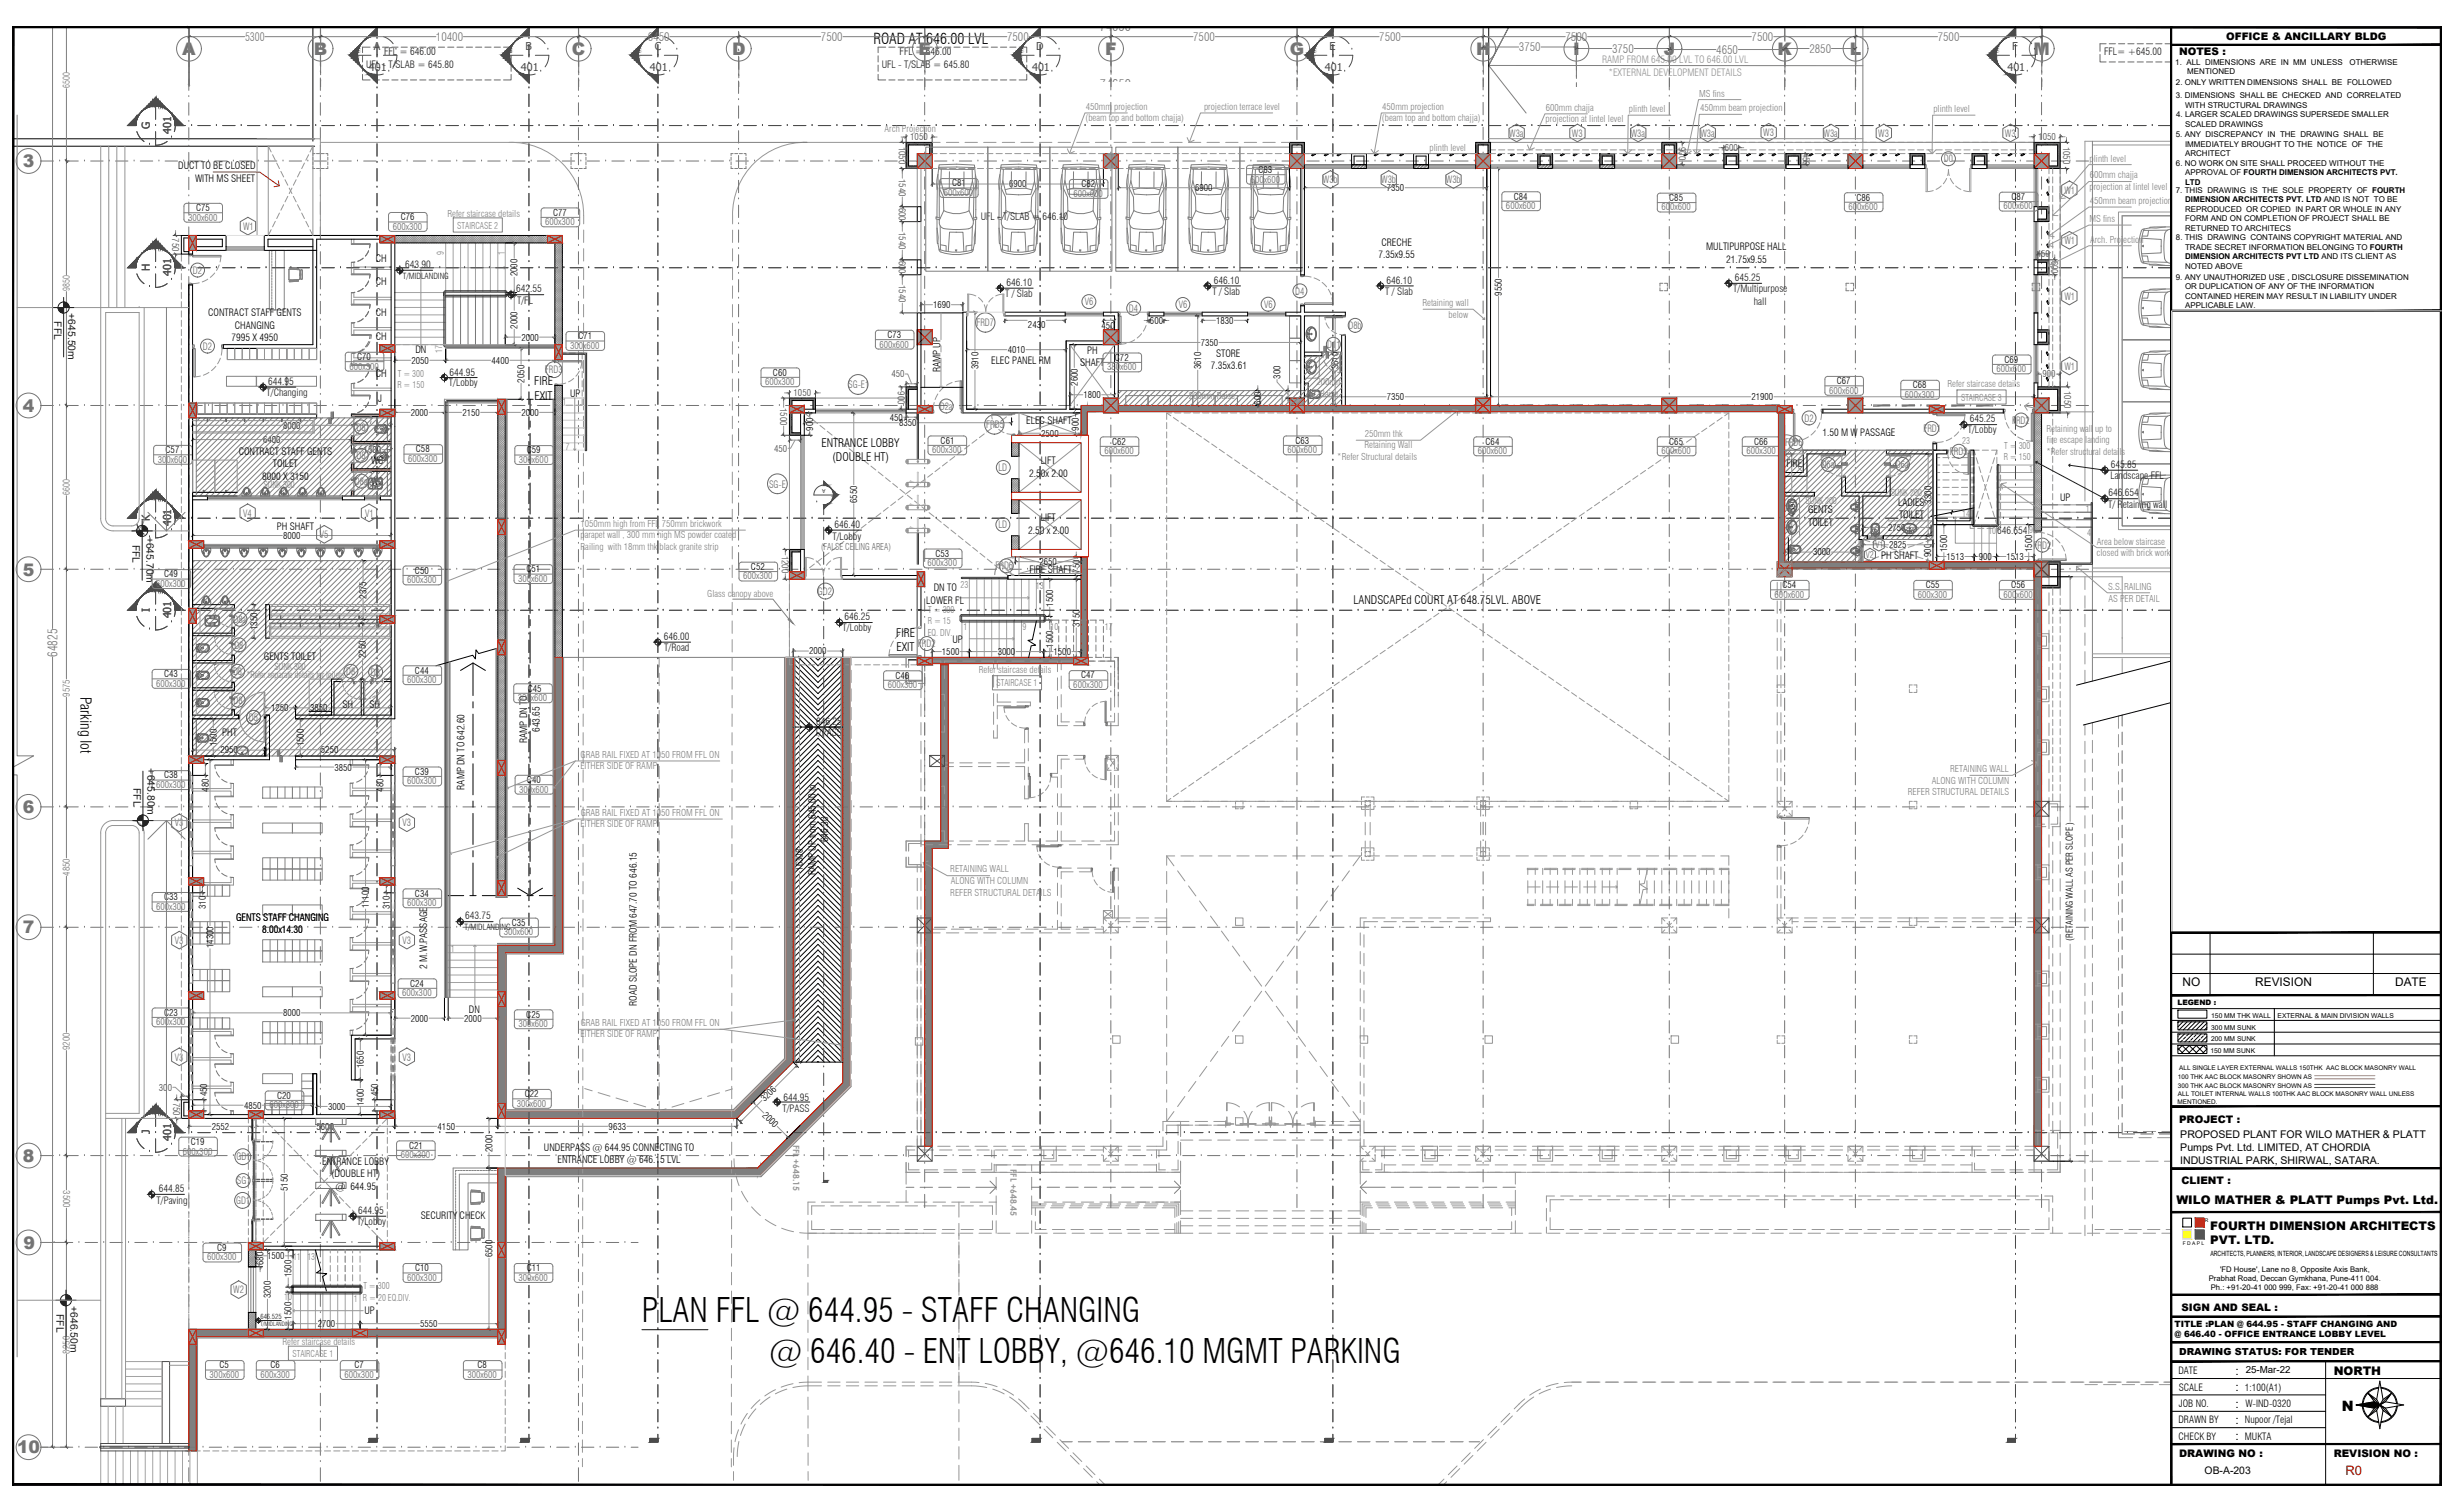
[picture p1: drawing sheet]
<svg xmlns="http://www.w3.org/2000/svg" width="965mm" height="594mm" viewBox="0 0 965 594" stroke-linecap="round" stroke-linejoin="round" font-family="sans-serif">
<defs><g id="words">
<g font-size="13.1">
<text x="252.4" y="519.7">PLAN FFL @ 644.95 - STAFF CHANGING</text>
<text x="302.4" y="536">@ 646.40 - ENT LOBBY, @646.10 MGMT PARKING</text>
</g>
<g font-size="6.8" fill="#757575">
<text x="71.7" y="21.6">A</text>
<text x="123.4" y="21.6">B</text>
<text x="224.9" y="21.6">C</text>
<text x="287.8" y="21.6">D</text>
<text x="361.2" y="21.6">E</text>
<text x="434.6" y="21.6">F</text>
<text x="507.2" y="21.6">G</text>
<text x="580.4" y="21.6">H</text>
<text x="618.5" y="21.6">I</text>
<text x="654.1" y="21.6">J</text>
<text x="698.9" y="21.6">K</text>
<text x="727.3" y="21.6">L</text>
<text x="799.5" y="21.6">M</text>
<text x="9" y="65.7">3</text>
<text x="9" y="161.9">4</text>
<text x="9" y="226.3">5</text>
<text x="9" y="319.7">6</text>
<text x="9" y="367">7</text>
<text x="9" y="456.8">8</text>
<text x="9.2" y="490.9">9</text>
<text x="6.7" y="571.4">10</text>
</g>
<g font-size="5.9">
<text x="343.4" y="17.4">ROAD AT 646.00 LVL</text>
<text x="31.7" y="273.9" transform="rotate(90 31.7 273.9)">Parking lot</text>
</g>
<text font-size="5.6" x="920.7" y="554.6">N</text>
<g font-size="5.2" fill="#757575">
<text x="432.4" y="12.2">74650</text>
<text x="432.4" y="35">74650</text>
<text x="22.6" y="258.2" transform="rotate(-90 22.6 258.2)">64825</text>
</g>
<text font-size="5.1" fill="#b30000" x="922.1" y="580.1">R0</text>
<g font-size="4.7">
<text x="858.2" y="387.8">NO</text>
<text x="886.7" y="387.8">REVISION</text>
<text x="941.7" y="387.8">DATE</text>
<text x="855.7" y="473.2">WILO MATHER &amp; PLATT Pumps Pvt. Ltd.</text>
<text x="869" y="483.7">FOURTH DIMENSION ARCHITECTS</text>
<text x="869" y="489.3">PVT. LTD.</text>
<text x="879" y="540.5">:</text>
<text x="917.6" y="540.4">NORTH</text>
<text x="879" y="547">:</text>
<text x="879" y="553.4">:</text>
<text x="879" y="559.9">:</text>
<text x="879" y="566.3">:</text>
</g>
<g font-size="4.6" fill="#757575">
<text x="96.3" y="16.1">5300</text>
<text x="171.4" y="16.1">10400</text>
<text x="254.7" y="16.1">6450</text>
<text x="322.8" y="16.1">7500</text>
<text x="395.9" y="16.1">7500</text>
<text x="469.1" y="16.1">7500</text>
<text x="542.3" y="16.1">7500</text>
<text x="615.5" y="16.1">7500</text>
<text x="688.7" y="16.1">7500</text>
<text x="761.9" y="16.1">7500</text>
<text x="597.2" y="20.2">3750</text>
<text x="633.8" y="20.7">3750</text>
<text x="674.8" y="21.1">4650</text>
<text x="711.4" y="20.7">2850</text>
</g>
<g font-size="4.6">
<text x="210.1" y="151.5">FIRE</text>
<text x="210.1" y="157.2">EXIT</text>
<text x="323" y="175.7">ENTRANCE LOBBY</text>
<text x="327.3" y="181.4">(DOUBLE HT)</text>
<text x="532.2" y="237.6">LANDSCAPEd COURT AT 648.75LVL. ABOVE</text>
<text x="352.4" y="250.3">FIRE</text>
<text x="352.4" y="256">EXIT</text>
</g>
<g font-size="4.3" fill="#4c4c4c">
<text x="147" y="19.5">A</text>
<text x="206.6" y="19.5">B</text>
<text x="257.4" y="19.5">C</text>
<text x="407.4" y="19.5">D</text>
<text x="522.8" y="19.5">E</text>
<text x="791.1" y="19.5">F</text>
<text x="145.1" y="27.9">401</text>
<text x="204.8" y="27.9">401</text>
<text x="255.5" y="27.9">401</text>
<text x="405.8" y="27.9">401</text>
<text x="520.9" y="27.9">401</text>
<text x="789.3" y="27.9">401</text>
<text x="58.9" y="50.7" transform="rotate(-90 58.9 50.7)">G</text>
<text x="67.3" y="52.6" transform="rotate(-90 67.3 52.6)">401</text>
<text x="58.9" y="106.7" transform="rotate(-90 58.9 106.7)">H</text>
<text x="67.3" y="108.5" transform="rotate(-90 67.3 108.5)">401</text>
<text x="58.9" y="205" transform="rotate(-90 58.9 205)">K</text>
<text x="67.3" y="207" transform="rotate(-90 67.3 207)">401</text>
<text x="58.9" y="240.7" transform="rotate(-90 58.9 240.7)">I</text>
<text x="67.3" y="243.2" transform="rotate(-90 67.3 243.2)">401</text>
<text x="58.9" y="445.9" transform="rotate(-90 58.9 445.9)">J</text>
<text x="67.3" y="448.5" transform="rotate(-90 67.3 448.5)">401</text>
</g>
<g font-size="4.2">
<text x="857.2" y="447.5">PROPOSED PLANT FOR WILO MATHER &amp; PLATT</text>
<text x="857.2" y="452.5">Pumps Pvt. Ltd. LIMITED, AT CHORDIA</text>
<text x="857.2" y="457.6">INDUSTRIAL PARK, SHIRWAL, SATARA.</text>
</g>
<g font-size="4.1">
<text x="875.2" y="15.7">OFFICE &amp; ANCILLARY BLDG</text>
<text x="856.8" y="21.5">NOTES :</text>
<text x="856.8" y="441.6">PROJECT :</text>
<text x="857.7" y="465.6">CLIENT :</text>
<text x="856.8" y="573">DRAWING NO :</text>
<text x="917.6" y="572.8">REVISION NO :</text>
<text x="866.8" y="579.7">OB-A-203</text>
</g>
<g font-size="4.1" fill="#1d1d1d">
<text x="26.8" y="123.1" transform="rotate(90 26.8 123.1)">+645.50m</text>
<text x="21.3" y="126.3" transform="rotate(90 21.3 126.3)">FFL</text>
<text x="52.2" y="214.1" transform="rotate(90 52.2 214.1)">FFL</text>
<text x="57.6" y="211" transform="rotate(90 57.6 211)">+645.70m</text>
<text x="57.9" y="302.1" transform="rotate(90 57.9 302.1)">+645.80m</text>
<text x="52.4" y="309.8" transform="rotate(90 52.4 309.8)">FFL</text>
<text x="27.7" y="513.4" transform="rotate(90 27.7 513.4)">+646.50m</text>
<text x="22.2" y="516.6" transform="rotate(90 22.2 516.6)">FFL</text>
</g>
<text font-size="4" x="857.7" y="515.3">SIGN AND SEAL :</text>
<g font-size="3.9" fill="#1d1d1d">
<text x="151" y="21.8">FFL = 646.00</text>
<text x="353.7" y="21.8">FFL = 646.00</text>
<text x="827.3" y="21.8">FFL= +645.00</text>
<text x="144" y="26.7">UFL - T/SLAB = 645.80</text>
<text x="346.7" y="26.7">UFL - T/SLAB = 645.80</text>
<text x="385.6" y="86.6">UFL - T/SLAB = 646.10</text>
<text x="159.3" y="105.5">643.90</text>
<text x="395.7" y="112.4">646.10</text>
<text x="477.2" y="111.5">646.10</text>
<text x="545.2" y="111.5">646.10</text>
<text x="682.1" y="110.5">645.25</text>
<text x="202.9" y="114.9">642.55</text>
<text x="203.3" y="119.3">T/FL</text>
<text x="395.2" y="116.8">T / Slab</text>
<text x="476.7" y="115.9">T / Slab</text>
<text x="544.6" y="115.9">T / Slab</text>
<text x="681.5" y="114.9">T/Multipurpose</text>
<text x="689.6" y="119.8">hall</text>
<text x="176.8" y="147.6">644.95</text>
<text x="104.8" y="155.7">T/Changing</text>
<text x="105.5" y="151.4">644.95</text>
<text x="176.5" y="151.9">T/Lobby</text>
<text x="774.5" y="166.1">645.25</text>
<text x="773.7" y="170.4">T/Lobby</text>
<text x="830" y="184">645.85</text>
<text x="829.8" y="188.3">Landscape FFL</text>
<text x="829" y="195.2">646.654</text>
<text x="828.9" y="199.6">T/ Retaining wall</text>
<text x="328.1" y="207.6">646.40</text>
<text x="785.2" y="209.8">646.654</text>
<text x="327.3" y="212.2">T/Lobby</text>
<text x="332" y="243.9">646.25</text>
<text x="261" y="251.8">646.00</text>
<text x="331.3" y="248.2">T/Lobby</text>
<text x="261.2" y="255.9">T/Road</text>
<text x="320.8" y="285.1">646.25</text>
<text x="320.3" y="289.3">T/PASS</text>
<text x="182.9" y="361.4">643.75</text>
<text x="307.6" y="437.2">T/PASS</text>
<text x="308.1" y="432.8">644.95</text>
<text x="61.6" y="473.5">T/Paving</text>
<text x="62.4" y="468.8">644.85</text>
<text x="140.9" y="477.3">644.95</text>
<text x="140.5" y="481.8">T/Lobby</text>
</g>
<g font-size="3.9" fill="#959595">
<text x="629.9" y="24.8">RAMP FROM 645.00 LVL TO 646.00 LVL</text>
<text x="632.4" y="29.7">*EXTERNAL DEVELOPMENT DETAILS</text>
</g>
<g font-size="3.9" fill="#696969">
<text x="593.4" y="53.7">W3a</text>
<text x="618" y="53.7">W3</text>
<text x="641.2" y="53.7">W3a</text>
<text x="668.5" y="53.7">W3a</text>
<text x="693.2" y="53.5">W3</text>
<text x="717" y="53.8">W3a</text>
<text x="738.5" y="53.7">W3</text>
<text x="788.3" y="53.7">W3</text>
<text x="764.2" y="63.9">D0</text>
<text x="520.1" y="72.1">W3b</text>
<text x="543" y="72.1">W3b</text>
<text x="568.5" y="72.1">W3b</text>
<text x="811.7" y="76.1">W1</text>
<text x="95.5" y="90.4">W1</text>
<text x="811.7" y="95.9">W1</text>
<text x="75.8" y="107.7">D2</text>
<text x="509.2" y="115.8">D4</text>
<text x="811.7" y="117.9">W1</text>
<text x="426.5" y="120">V6</text>
<text x="443.9" y="122.7">D4</text>
<text x="463.5" y="121.2">V6</text>
<text x="497" y="121.1">V6</text>
<text x="383.9" y="128.2">FRD7</text>
<text x="530.2" y="129.4">D8b</text>
<text x="79.8" y="137.5">D2</text>
<text x="521.8" y="136.8">D11</text>
<text x="214.2" y="146.8">FRD3</text>
<text x="811.7" y="145.4">W1</text>
<text x="333.5" y="152.6">SG-E1</text>
<text x="369.5" y="161.1">D2a</text>
<text x="709.4" y="165.8">D2</text>
<text x="791.1" y="166.6">FRD2</text>
<text x="140.1" y="169.3">D8</text>
<text x="387.8" y="168.3">FRD5</text>
<text x="756.2" y="169.9">FRD1</text>
<text x="701.8" y="175.4">FRD6</text>
<text x="766.7" y="178.9">FRD3</text>
<text x="140.2" y="180.5">D8</text>
<text x="392.6" y="185.3">LD</text>
<text x="716.2" y="184">D6a</text>
<text x="745.4" y="184">D6a</text>
<text x="139.5" y="190.6">D8a</text>
<text x="302.4" y="191.7">SG-E</text>
<text x="95.7" y="203.1">V4</text>
<text x="143.6" y="203.2">V1</text>
<text x="392.5" y="207.7">LD</text>
<text x="125.8" y="211.6">V5</text>
<text x="799.6" y="215.8">FRD2</text>
<text x="391.4" y="223.9">FRD6</text>
<text x="321.6" y="233.9">GD2</text>
<text x="91.8" y="244.9">D8a</text>
<text x="92.1" y="255">D8</text>
<text x="360.9" y="254.5">FRD2</text>
<text x="91.6" y="265.4">D8</text>
<text x="136.1" y="265.4">D8</text>
<text x="145.8" y="265.6">D8</text>
<text x="91.8" y="276.8">D8</text>
<text x="97.9" y="283.5">D5</text>
<text x="68.8" y="325">V3</text>
<text x="158.3" y="325">V3</text>
<text x="68.8" y="371.1">V3</text>
<text x="158.3" y="371.1">V3</text>
<text x="68.8" y="417">V3</text>
<text x="158.3" y="417">V3</text>
<text x="92.9" y="456.2">GD1</text>
<text x="93.2" y="465.6">SG1</text>
<text x="92.8" y="473.4">GD1</text>
<text x="91.7" y="508.5">W2</text>
</g>
<g font-size="3.9">
<text x="70.1" y="66.5">DUCT TO BE CLOSED</text>
<text x="76.7" y="71.4">WITH MS SHEET</text>
<text x="542" y="101.5">7.35x9.55</text>
<text x="543.1" y="96.6">CRECHE</text>
<text x="670.8" y="98.4">MULTIPURPOSE HALL</text>
<text x="147.7" y="103.2">CH</text>
<text x="678.6" y="103.3">21.75x9.55</text>
<text x="147.7" y="112">CH</text>
<text x="81.9" y="124.3">CONTRACT STAFF GENTS</text>
<text x="147.7" y="124.3">CH</text>
<text x="92.4" y="129.2">CHANGING</text>
<text x="91.1" y="134">7995 X 4950</text>
<text x="147.7" y="133.8">CH</text>
<text x="163.3" y="138.6">DN</text>
<text x="389.7" y="143">ELEC PANEL RM</text>
<text x="424.6" y="144">SHAFT</text>
<text x="427.4" y="139.1">PH</text>
<text x="478.1" y="140.2">STORE</text>
<text x="147.7" y="148.4">CH</text>
<text x="369.8" y="146.4" transform="rotate(-90 369.8 146.4)">RAMP UP</text>
<text x="476.1" y="145.1">7.35x3.61</text>
<text x="148.7" y="158.2">J</text>
<text x="224.1" y="156">UP</text>
<text x="403.5" y="166.6">ELEC SHAFT</text>
<text x="716.6" y="171.4">1.50 M W PASSAGE</text>
<text x="93.9" y="178.8">CONTRACT STAFF GENTS</text>
<text x="107.3" y="183.7">TOILET</text>
<text x="145.9" y="182.4">WC</text>
<text x="409.2" y="182.5">LIFT</text>
<text x="702.4" y="183.5">FIRE</text>
<text x="103.1" y="188.5">8000 X 3150</text>
<text x="145.9" y="190.6">WC</text>
<text x="404.7" y="187.4">2.50x 2.00</text>
<text x="810" y="197">UP</text>
<text x="710.9" y="201.8">GENTS</text>
<text x="746.3" y="198.8">LADIES</text>
<text x="746.7" y="203.6">TOILET</text>
<text x="108.9" y="208.4">PH SHAFT</text>
<text x="404.3" y="209.8">2.50 x 2.00</text>
<text x="409.3" y="205">LIFT</text>
<text x="710.9" y="206.7">TOILET</text>
<text x="739.6" y="219.7">PH SHAFT</text>
<text x="404.7" y="225.4">FIRE SHAFT</text>
<text x="367.1" y="232.4">DN TO</text>
<text x="364.2" y="237.3">LOWER FL</text>
<text x="374.5" y="252.8">UP</text>
<text x="103.7" y="259.6">GENTS TOILET</text>
<text x="134.7" y="278.5">SH</text>
<text x="145.3" y="278.5">SH</text>
<text x="212.2" y="287.8" transform="rotate(-90 212.2 287.8)">643.65</text>
<text x="87.4" y="289.3">PHT</text>
<text x="207.3" y="292.1" transform="rotate(-90 207.3 292.1)">RAMP DN TO</text>
<text x="182.6" y="310.5" transform="rotate(-90 182.6 310.5)">RAMP DN TO 642.60</text>
<text x="325.6" y="331.2" transform="rotate(-90 325.6 331.2)">646.30</text>
<text x="320.8" y="344.1" transform="rotate(-90 320.8 344.1)">RAMP UP from 645.00 to</text>
<text x="92.8" y="362">GENTS STAFF CHANGING</text>
<text x="103" y="366.9">8.00x14.30</text>
<text x="168" y="380.9" transform="rotate(-90 168 380.9)">2 M.W.PASSAGE</text>
<text x="250.4" y="395.5" transform="rotate(-90 250.4 395.5)">ROAD SLOPE DN FROM 647.70 TO 646.15</text>
<text x="184.4" y="398.3">DN</text>
<text x="213.9" y="452.4">UNDERPASS @ 644.95 CONNECTING TO</text>
<text x="126.7" y="458">ENTRANCE LOBBY</text>
<text x="219.2" y="457.3">ENTRANCE LOBBY @ 646.15 LVL</text>
<text x="130.3" y="462.9">(DOUBLE HT)</text>
<text x="132" y="467.8">@ 644.95</text>
<text x="165.4" y="479.4">SECURITY CHECK</text>
<text x="143.3" y="516.6">UP</text>
<text x="856.5" y="540.2">DATE</text>
<text x="856.6" y="546.7">SCALE</text>
<text x="882.6" y="546.8">1:100(A1)</text>
<text x="856.7" y="553.2">JOB NO.</text>
<text x="882.8" y="553.2">W-IND-0320</text>
<text x="856.5" y="559.6">DRAWN BY</text>
<text x="882.6" y="559.6">Nupoor /Tejal</text>
<text x="856.6" y="566.1">CHECK BY</text>
<text x="882.6" y="566.1">MUKTA</text>
</g>
<g font-size="3.8">
<text x="856.8" y="532.8">DRAWING STATUS: FOR TENDER</text>
<text x="883" y="539.9">25-Mar-22</text>
</g>
<g font-size="3.7" fill="#757575">
<text x="27.5" y="34.7" transform="rotate(-90 27.5 34.7)">6500</text>
<text x="27.5" y="114.4" transform="rotate(-90 27.5 114.4)">9850</text>
<text x="27.5" y="194.7" transform="rotate(-90 27.5 194.7)">6600</text>
<text x="27.5" y="274" transform="rotate(-90 27.5 274)">9575</text>
<text x="27.5" y="344.3" transform="rotate(-90 27.5 344.3)">4850</text>
<text x="27.5" y="412.9" transform="rotate(-90 27.5 412.9)">9200</text>
<text x="24.8" y="468" transform="rotate(90 24.8 468)">3500</text>
<text x="27.5" y="532.2" transform="rotate(-90 27.5 532.2)">8250</text>
</g>
<g font-size="3.7" fill="#828282">
<text x="668.1" y="38">MS fins</text>
<text x="426.8" y="47.7">(beam top and bottom chajja)</text>
<text x="426.9" y="43.2">450mm projection</text>
<text x="473.4" y="43.2">projection terrace level</text>
<text x="543.3" y="47.7">(beam top and bottom chajja)</text>
<text x="543.5" y="43.2">450mm projection</text>
<text x="607.8" y="43.5">600mm chajja</text>
<text x="640.4" y="44">plinth level</text>
<text x="668.5" y="43.7">450mm beam projection</text>
<text x="760.1" y="44">plinth level</text>
<text x="347.8" y="51.8">Arch Projection</text>
<text x="607.7" y="48.1">projection at lintel level</text>
<text x="562" y="59.5">plinth level</text>
<text x="821.6" y="63.5">plinth level</text>
<text x="821.6" y="70.1">600mm chajja</text>
<text x="821.6" y="74.7">projection at lintel level</text>
<text x="821.6" y="80.2">450mm beam projection</text>
<text x="175.9" y="85.3">Refer staircase details</text>
<text x="179.8" y="89.9">STAIRCASE 2</text>
<text x="821.5" y="87.3">MS fins</text>
<text x="821.8" y="95.4">Arch. Projection</text>
<text x="174.5" y="100.2" transform="rotate(-90 174.5 100.2)">9</text>
<text x="198.5" y="100.2" transform="rotate(-90 198.5 100.2)">1</text>
<text x="559.3" y="120.3">Retaining wall</text>
<text x="569.6" y="124.9">below</text>
<text x="173.9" y="138.9" transform="rotate(-90 173.9 138.9)">17</text>
<text x="156.4" y="148.1">T = 300</text>
<text x="156.2" y="152.6">R = 150</text>
<text x="517.6" y="151.4">200mm</text>
<text x="519.1" y="155.9">Raise</text>
<text x="765.7" y="152.2">Refer staircase details</text>
<text x="221.2" y="159.2">1</text>
<text x="467.4" y="156.9">200mm Raise</text>
<text x="771" y="157.5">STAIRCASE 3</text>
<text x="536.6" y="171.7">250mm thk</text>
<text x="804.6" y="169.8">Retaining wall up to</text>
<text x="222.3" y="177" transform="rotate(3 222.3 177)">7</text>
<text x="536.5" y="176.3">Retaining Wall</text>
<text x="771.5" y="174.5">23</text>
<text x="788" y="176.4">T = 300</text>
<text x="804.6" y="178.9">*Refer structural details</text>
<text x="804.8" y="174.3">fire escape landing</text>
<text x="525.8" y="180.7">*Refer Structural details</text>
<text x="787.8" y="180.9">R = 150</text>
<text x="797.8" y="185.7">1</text>
<text x="103.6" y="191.8">SUNK 300</text>
<text x="743.4" y="195.2">SUNK 200</text>
<text x="709.9" y="198.3">SUNK 200</text>
<text x="771.4" y="203.3">14</text>
<text x="820.1" y="201.2">1</text>
<text x="228.3" y="207.1">1050mm high from FFL 750mm brickwork</text>
<text x="781.8" y="210">10</text>
<text x="797.8" y="209.7">9</text>
<text x="228.3" y="211.7">parapet wall , 300 mm high MS powder coated</text>
<text x="820.6" y="210.9">4</text>
<text x="824.5" y="214.2">Area below staircase</text>
<text x="228.3" y="216.2">Railing with 18mm thk black granite strip</text>
<text x="824.3" y="218.8">closed with brick work</text>
<text x="377.7" y="231.1">23</text>
<text x="407.3" y="231.5">13</text>
<text x="828.9" y="231.9">S.S. RAILING</text>
<text x="278.1" y="234.7">Glass canopy above</text>
<text x="829" y="236.5">AS PER DETAIL</text>
<text x="364.8" y="245.5">R = 15</text>
<text x="365" y="240.9">T = 300</text>
<text x="364.8" y="250.1">EQ. DIV.</text>
<text x="378.8" y="247.9">1</text>
<text x="402" y="247.9">9</text>
<text x="413.1" y="247.9">10</text>
<text x="434.4" y="247.9">17</text>
<text x="107.9" y="263.5">SUNK 300</text>
<text x="96.9" y="266.6">*Refer separate details for toilets</text>
<text x="384.8" y="264.4">Refer staircase details</text>
<text x="391.8" y="269.9">STAIRCASE 1</text>
<text x="228.3" y="297.9">GRAB RAIL FIXED AT 1050 FROM FFL ON</text>
<text x="228.2" y="302.5">EITHER SIDE OF RAMP</text>
<text x="766.8" y="303.5">RETAINING WALL</text>
<text x="759.5" y="308.1">ALONG WITH COLUMN</text>
<text x="750.1" y="312.8">REFER STRUCTURAL DETAILS</text>
<text x="228.3" y="320.7">GRAB RAIL FIXED AT 1050 FROM FFL ON</text>
<text x="228.3" y="325.3">EITHER SIDE OF RAMP</text>
<text x="373.6" y="343">RETAINING WALL</text>
<text x="373.8" y="347.6">ALONG WITH COLUMN</text>
<text x="373.6" y="352.2">REFER STRUCTURAL DETAILS</text>
<text x="177.2" y="374.5">1</text>
<text x="228.3" y="407.8">EITHER SIDE OF RAMP</text>
<text x="228.3" y="403.2">GRAB RAIL FIXED AT 1050 FROM FFL ON</text>
<text x="115.2" y="495.3">11</text>
<text x="120.8" y="495.4">13</text>
<text x="142.9" y="506.8">T = 300</text>
<text x="111.7" y="511">10</text>
<text x="139.1" y="512">1</text>
<text x="142.7" y="511.4">R = 20 EQ.DIV.</text>
<text x="111.1" y="528.9">Refer staircase details</text>
<text x="115" y="533.5">STAIRCASE 1</text>
</g>
<g font-size="3.7" fill="#484848">
<text x="353.4" y="57.7" transform="rotate(90 353.4 57.7)">1050</text>
<text x="357.9" y="55.2">1050</text>
<text x="660.1" y="57.8" transform="rotate(90 660.1 57.8)">900</text>
<text x="678.1" y="59.4">600</text>
<text x="801.4" y="55.1">1050</text>
<text x="811.1" y="57.7" transform="rotate(90 811.1 57.7)">1050</text>
<text x="708.8" y="60" transform="rotate(90 708.8 60)">450</text>
<text x="353.4" y="70.3" transform="rotate(90 353.4 70.3)">1540</text>
<text x="353.4" y="81.6" transform="rotate(90 353.4 81.6)">600</text>
<text x="67.7" y="93.7" transform="rotate(90 67.7 93.7)">750</text>
<text x="353.4" y="91.2" transform="rotate(90 353.4 91.2)">1540</text>
<text x="800.9" y="101.1">450</text>
<text x="353.4" y="102.5" transform="rotate(90 353.4 102.5)">600</text>
<text x="806.5" y="102.5" transform="rotate(90 806.5 102.5)">600</text>
<text x="353.4" y="112.1" transform="rotate(90 353.4 112.1)">1540</text>
<text x="350.5" y="148.4">450</text>
<text x="803" y="148.4">900</text>
<text x="312" y="155.8">1050</text>
<text x="353" y="153.9" transform="rotate(90 353 153.9)">900</text>
<text x="811.6" y="153.8" transform="rotate(90 811.6 153.8)">1050</text>
<text x="306.8" y="160.4" transform="rotate(90 306.8 160.4)">1500</text>
<text x="304.4" y="177.6">450</text>
<text x="307.4" y="218.4" transform="rotate(90 307.4 218.4)">1200</text>
<text x="62.5" y="428.8">300</text>
<text x="68.1" y="433.5" transform="rotate(90 68.1 433.5)">750</text>
</g>
<g font-size="3.7" fill="#696969">
<text x="491.7" y="71.8">600x600</text>
<text x="371" y="77">600x600</text>
<text x="422.1" y="77.4">600x600</text>
<text x="592.1" y="82.2">600x600</text>
<text x="653.2" y="82.7">600x600</text>
<text x="726.8" y="82.6">600x600</text>
<text x="787.7" y="82.4">600x600</text>
<text x="73.9" y="86.7">300x600</text>
<text x="214.4" y="88.6">600x300</text>
<text x="154.4" y="90.4">600x300</text>
<text x="224.2" y="137.2">300x600</text>
<text x="345.8" y="136.6">600x600</text>
<text x="137.4" y="145.3">600x300</text>
<text x="435.3" y="145.6">380x600</text>
<text x="785" y="146.4">600x600</text>
<text x="300.8" y="151.4">600x300</text>
<text x="719.1" y="154.8">600x600</text>
<text x="749" y="156.3">600x300</text>
<text x="366.5" y="178.2">600x300</text>
<text x="434.2" y="178.6">600x600</text>
<text x="506.2" y="178.2">600x600</text>
<text x="581" y="178.6">600x600</text>
<text x="653.2" y="178.6">600x600</text>
<text x="686.6" y="178.6">600x300</text>
<text x="62" y="181.9">300x600</text>
<text x="160.5" y="181.7">600x300</text>
<text x="204" y="182">300x600</text>
<text x="737.3" y="215.5">V1</text>
<text x="322.8" y="216.3">(FALSE CEILING AREA)</text>
<text x="733.6" y="219.5">V2</text>
<text x="292.2" y="227.8">600x300</text>
<text x="364.7" y="222.7">600x300</text>
<text x="61.4" y="230.8">600x300</text>
<text x="160.1" y="229.3">600x300</text>
<text x="203.7" y="228.8">300x600</text>
<text x="697.7" y="235">600x600</text>
<text x="754.1" y="235">600x300</text>
<text x="787.7" y="235">600x600</text>
<text x="160.1" y="268.6">600x300</text>
<text x="61.4" y="270">600x300</text>
<text x="203.6" y="275.7">300x600</text>
<text x="349" y="270.6">600x300</text>
<text x="422" y="270.5">600x300</text>
<text x="61.4" y="309.8">600x300</text>
<text x="160.1" y="308.4">600x300</text>
<text x="204.1" y="311.6">300x600</text>
<text x="61.4" y="357.7">600x300</text>
<text x="160.1" y="356.3">600x300</text>
<text x="198.1" y="367.8">300x600</text>
<text x="158.2" y="391.7">600x300</text>
<text x="61.4" y="403.1">600x300</text>
<text x="203.9" y="403.8">300x600</text>
<text x="105.9" y="435.7">600x300</text>
<text x="203.2" y="435.1">300x600</text>
<text x="71.9" y="453.9">600x300</text>
<text x="157.5" y="455.4">600x300</text>
<text x="81.4" y="495.6">600x300</text>
<text x="160.1" y="503.6">600x300</text>
<text x="203.8" y="503.6">300x600</text>
<text x="82.4" y="541.7">300x600</text>
<text x="102.4" y="541.7">600x300</text>
<text x="135.4" y="541.7">600x300</text>
<text x="183.8" y="541.7">300x600</text>
</g>
<g font-size="3.7">
<text x="494.8" y="68.2">C83</text>
<text x="374.4" y="73.3">C81</text>
<text x="396.7" y="73.7">6900</text>
<text x="425.2" y="73.6">C82</text>
<text x="469.9" y="75.2">6900</text>
<text x="545.3" y="75.2">7350</text>
<text x="77.1" y="83">C75</text>
<text x="595.2" y="78.5">C84</text>
<text x="656.3" y="79">C85</text>
<text x="729.9" y="78.8">C86</text>
<text x="790.8" y="78.6">C87</text>
<text x="157.6" y="86.6">C76</text>
<text x="217.4" y="84.8">C77</text>
<text x="203.5" y="108.7" transform="rotate(-90 203.5 108.7)">2000</text>
<text x="590.5" y="116.2" transform="rotate(-90 590.5 116.2)">9550</text>
<text x="366.9" y="121.1">1690</text>
<text x="203.5" y="129.2" transform="rotate(-90 203.5 129.2)">2000</text>
<text x="404.2" y="128.8">2430</text>
<text x="433.1" y="129.3">450</text>
<text x="452.1" y="127.3">600</text>
<text x="478.1" y="127.3">1830</text>
<text x="205" y="133.9">2000</text>
<text x="227.5" y="133.4">C71</text>
<text x="348.9" y="132.9">C73</text>
<text x="472.1" y="136">7350</text>
<text x="140.4" y="141.6">C70</text>
<text x="161.8" y="143">2050</text>
<text x="193.3" y="143">4400</text>
<text x="396.2" y="138.8">4010</text>
<text x="438.4" y="141.9">C72</text>
<text x="788.1" y="142.6">C69</text>
<text x="303.9" y="147.7">C60</text>
<text x="384.7" y="145.2" transform="rotate(-90 384.7 145.2)">3910</text>
<text x="472.2" y="145.2" transform="rotate(-90 472.2 145.2)">3610</text>
<text x="503.4" y="148.9" transform="rotate(-90 503.4 148.9)">300</text>
<text x="526.3" y="145.2" transform="rotate(-90 526.3 145.2)">3610</text>
<text x="206.2" y="150.4" transform="rotate(-90 206.2 150.4)">2050</text>
<text x="423.7" y="151.6" transform="rotate(-90 423.7 151.6)">2600</text>
<text x="722.2" y="151.1">C67</text>
<text x="752.1" y="152.6">C68</text>
<text x="426" y="156.5">1800</text>
<text x="495.9" y="159.1" transform="rotate(-90 495.9 159.1)">600</text>
<text x="545.3" y="157.3">7350</text>
<text x="688.6" y="157.3">21900</text>
<text x="161.6" y="163.5">2000</text>
<text x="181.8" y="163.5">2150</text>
<text x="205" y="163.5">2000</text>
<text x="349.8" y="165.4">450</text>
<text x="353.5" y="167.5">8350</text>
<text x="111.3" y="168.6">8000</text>
<text x="319.7" y="169.3" transform="rotate(-90 319.7 169.3)">900</text>
<text x="409.4" y="171.7">2500</text>
<text x="424.2" y="169.3" transform="rotate(-90 424.2 169.3)">900</text>
<text x="65.1" y="178.2">C57</text>
<text x="103.5" y="174.2">6400</text>
<text x="143" y="178.1">1500</text>
<text x="163.5" y="177.9">C58</text>
<text x="207.1" y="178.3">C59</text>
<text x="369.8" y="174.5">C61</text>
<text x="437.3" y="174.8">C62</text>
<text x="509.3" y="174.5">C63</text>
<text x="584.1" y="174.8">C64</text>
<text x="656.3" y="174.8">C65</text>
<text x="689.7" y="174.8">C66</text>
<text x="337" y="197.7" transform="rotate(-90 337 197.7)">6550</text>
<text x="759.4" y="198" transform="rotate(-90 759.4 198)">3300</text>
<text x="705.8" y="203.1" transform="rotate(-90 705.8 203.1)">4350</text>
<text x="742.4" y="208.7">2750</text>
<text x="111.3" y="211.9">8000</text>
<text x="742.8" y="215.5">2825</text>
<text x="367.8" y="218.9">C53</text>
<text x="712.9" y="218.4">3000</text>
<text x="759.3" y="219.1" transform="rotate(-90 759.3 219.1)">900</text>
<text x="765.4" y="220.1">1513</text>
<text x="765.6" y="217" transform="rotate(-90 765.6 217)">1500</text>
<text x="778" y="220.1">900</text>
<text x="788.9" y="220.1">1513</text>
<text x="799" y="217" transform="rotate(-90 799 217)">1500</text>
<text x="64.5" y="227">C49</text>
<text x="163.2" y="225.6">C50</text>
<text x="207" y="225.1">C51</text>
<text x="295.3" y="224.1">C52</text>
<text x="408.7" y="222.2">2650</text>
<text x="424.5" y="225.2" transform="rotate(-90 424.5 225.2)">750</text>
<text x="700.8" y="231.3">C54</text>
<text x="757.1" y="231.3">C55</text>
<text x="790.8" y="231.3">C56</text>
<text x="144.1" y="235.4" transform="rotate(-90 144.1 235.4)">2375</text>
<text x="414.1" y="238.5" transform="rotate(-90 414.1 238.5)">1500</text>
<text x="101.3" y="247.8" transform="rotate(-90 101.3 247.8)">1350</text>
<text x="424.5" y="246.5" transform="rotate(-90 424.5 246.5)">3150</text>
<text x="318.2" y="257.3">2000</text>
<text x="370.4" y="257.5">1500</text>
<text x="392.3" y="257.5">3000</text>
<text x="414.1" y="254.6" transform="rotate(-90 414.1 254.6)">1500</text>
<text x="414.3" y="257.5">1500</text>
<text x="143.9" y="258.7" transform="rotate(-90 143.9 258.7)">2250</text>
<text x="64.5" y="266.3">C43</text>
<text x="163.2" y="264.8">C44</text>
<text x="352.1" y="266.8">C46</text>
<text x="425.1" y="266.7">C47</text>
<text x="207.6" y="271.9">C45</text>
<text x="106.6" y="279.7">1250</text>
<text x="121.9" y="279.7">3850</text>
<text x="85.2" y="293.4" transform="rotate(-90 85.2 293.4)">1500</text>
<text x="119.4" y="293.4" transform="rotate(-90 119.4 293.4)">1500</text>
<text x="86.7" y="296.2">2950</text>
<text x="126.2" y="296.1">5250</text>
<text x="131.6" y="302.9">3850</text>
<text x="163.2" y="304.6">C39</text>
<text x="64.5" y="306.1">C38</text>
<text x="82.1" y="311.3" transform="rotate(-90 82.1 311.3)">480</text>
<text x="150.8" y="311.3" transform="rotate(-90 150.8 311.3)">480</text>
<text x="207.2" y="307.9">C40</text>
<text x="315.7" y="342.3" transform="rotate(-90 315.7 342.3)">16308</text>
<text x="64.5" y="354">C33</text>
<text x="163.2" y="352.6">C34</text>
<text x="80.9" y="357.4" transform="rotate(-90 80.9 357.4)">310</text>
<text x="145.1" y="357.2" transform="rotate(-90 145.1 357.2)">11100</text>
<text x="153.2" y="357.4" transform="rotate(-90 153.2 357.4)">310</text>
<text x="201.2" y="364">C35</text>
<text x="814.9" y="369.9" transform="rotate(-90 814.9 369.9)">(RETAINING WALL AS PER SLOPE )</text>
<text x="83.9" y="372.8" transform="rotate(-90 83.9 372.8)">14300</text>
<text x="161.2" y="387.9">C24</text>
<text x="64.5" y="399.4">C23</text>
<text x="111.4" y="399.6">8000</text>
<text x="161.6" y="401.6">2000</text>
<text x="182.5" y="401.6">2000</text>
<text x="206.9" y="400.1">C25</text>
<text x="143" y="420" transform="rotate(-90 143 420)">1650</text>
<text x="81.5" y="431.1" transform="rotate(-90 81.5 431.1)">450</text>
<text x="148.7" y="431.1" transform="rotate(-90 148.7 431.1)">450</text>
<text x="206.3" y="431.4">C22</text>
<text x="95.9" y="435.9">4850</text>
<text x="109" y="432">C20</text>
<text x="129" y="436.4">3000</text>
<text x="143" y="434.9" transform="rotate(-90 143 434.9)">1400</text>
<text x="300.7" y="433.4" transform="rotate(-45 300.7 433.4)">3206</text>
<text x="299.6" y="438.8" transform="rotate(45 299.6 438.8)">2000</text>
<text x="83.3" y="444.2">2552</text>
<text x="124.5" y="444.2">5600</text>
<text x="172.1" y="444.2">4150</text>
<text x="239.3" y="444.2">9633</text>
<text x="75" y="450.2">C19</text>
<text x="160.9" y="451.6">C21</text>
<text x="193.6" y="452.9" transform="rotate(-90 193.6 452.9)">2000</text>
<text x="113.1" y="468.3" transform="rotate(-90 113.1 468.3)">5150</text>
<text x="85.4" y="491.8">C9</text>
<text x="103.6" y="497.3" transform="rotate(-90 103.6 497.3)">680</text>
<text x="105.1" y="495.1">1500</text>
<text x="193.6" y="494.4" transform="rotate(-90 193.6 494.4)">6500</text>
<text x="114.7" y="502.2" transform="rotate(-90 114.7 502.2)">1500</text>
<text x="163.2" y="499.9">C10</text>
<text x="207.1" y="499.9">C11</text>
<text x="106.5" y="510.5" transform="rotate(-90 106.5 510.5)">3200</text>
<text x="114.7" y="518.8" transform="rotate(-90 114.7 518.8)">1500</text>
<text x="125" y="521.8">2700</text>
<text x="165.2" y="521.8">5550</text>
<text x="86.3" y="538">C5</text>
<text x="106.3" y="538">C6</text>
<text x="139.4" y="538">C7</text>
<text x="187.7" y="538">C8</text>
</g>
<g font-size="3.4" fill="#979797">
<text x="311.9" y="450" transform="rotate(90 311.9 450)">FFL +648.15</text>
<text x="397.3" y="459.7" transform="rotate(90 397.3 459.7)">FFL +648.45</text>
</g>
<g font-size="3.4">
<text x="855" y="521.7">TITLE :PLAN @ 644.95 - STAFF CHANGING AND</text>
<text x="855" y="525.8">@ 646.40 - OFFICE ENTRANCE LOBBY LEVEL</text>
</g>
<g font-size="3.3" fill="#1d1d1d">
<text x="158.4" y="109.6">T/MIDLANDING</text>
<text x="182.7" y="365.5">T/MIDLANDING</text>
</g>
<g font-size="3.1">
<text x="855.3" y="25.5">1. ALL DIMENSIONS ARE IN MM UNLESS</text>
<text x="860" y="29.3">MENTIONED</text>
<text x="923.8" y="25.5">OTHERWISE</text>
<text x="855.5" y="33.3">2. ONLY WRITTEN DIMENSIONS SHALL BE FOLLOWED</text>
<text x="855.5" y="38.5">3. DIMENSIONS SHALL BE CHECKED AND CORRELATED</text>
<text x="855.6" y="46.2">4. LARGER SCALED DRAWINGS SUPERSEDE SMALLER</text>
<text x="859.1" y="42.3">WITH STRUCTURAL DRAWINGS</text>
<text x="855.5" y="53.9">5. ANY DISCREPANCY IN THE DRAWING SHALL BE</text>
<text x="859.1" y="50">SCALED DRAWINGS</text>
<text x="859.1" y="57.7">IMMEDIATELY BROUGHT TO THE NOTICE OF THE</text>
<text x="855.5" y="65.2">6. NO WORK ON SITE SHALL PROCEED WITHOUT THE</text>
<text x="859.1" y="61.5">ARCHITECT</text>
<text x="859.1" y="69">APPROVAL OF FOURTH DIMENSION ARCHITECTS PVT.</text>
<text x="855.5" y="75.7">7. THIS DRAWING IS THE SOLE PROPERTY OF FOURTH</text>
<text x="859.1" y="72.7">LTD</text>
<text x="859.1" y="79.5">DIMENSION ARCHITECTS PVT. LTD AND IS NOT TO BE</text>
<text x="859.1" y="83.2">REPRODUCED OR COPIED IN PART OR WHOLE IN ANY</text>
<text x="859.1" y="87">FORM AND ON COMPLETION OF PROJECT SHALL BE</text>
<text x="855.5" y="94.4">8. THIS DRAWING CONTAINS COPYRIGHT MATERIAL AND</text>
<text x="859.1" y="90.8">RETURNED TO ARCHITECS</text>
<text x="859.1" y="98.2">TRADE SECRET INFORMATION BELONGING TO FOURTH</text>
<text x="859.1" y="102">DIMENSION ARCHITECTS PVT LTD AND ITS CLIENT AS</text>
<text x="859.1" y="105.8">NOTED ABOVE</text>
<text x="855.5" y="109.9">9. ANY UNAUTHORIZED USE , DISCLOSURE DISSEMINATION</text>
<text x="859.1" y="113.7">OR DUPLICATION OF ANY OF THE INFORMATION</text>
<text x="859.1" y="117.5">CONTAINED HEREIN MAY RESULT IN LIABILITY UNDER</text>
<text x="859.1" y="121.2">APPLICABLE LAW.</text>
</g>
<g font-size="3">
<text x="868.4" y="503.7">Prabhat Road, Deccan Gymkhana, Pune-411 004.</text>
<text x="872.9" y="500.1">'FD House', Lane no 8, Opposite Axis Bank,</text>
<text x="869.2" y="507.4">Ph.: +91-20-41 000 999, Fax: +91-20-41 000 888</text>
</g>
<text font-size="2.9" x="856.1" y="395.3">LEGEND :</text>
<text font-size="2.8" x="869.1" y="493.6">ARCHITECTS, PLANNERS, INTERIOR, LANDSCAPE DESIGNERS &amp; LEISURE CONSULTANTS</text>
<text font-size="2.8" fill="#1d1d1d" x="102.4" y="518.7">646.525</text>
<g font-size="2.6">
<text x="869.4" y="400.2">150 MM THK WALL</text>
<text x="895.5" y="400.2">EXTERNAL &amp; MAIN DIVISION WALLS</text>
<text x="869.4" y="404.8">300 MM SUNK</text>
<text x="869.3" y="409.2">200 MM SUNK</text>
<text x="869.1" y="414.1">150 MM SUNK</text>
</g>
<g font-size="2.5">
<text x="856.3" y="424.3">100 THK AAC BLOCK MASONRY SHOWN AS</text>
<text x="856.8" y="420.6">ALL SINGLE LAYER EXTERNAL WALLS 150THK AAC BLOCK MASONRY WALL</text>
<text x="856.3" y="427.8">300 THK AAC BLOCK MASONRY SHOWN AS</text>
<text x="856.3" y="431">ALL TOILET INTERNAL WALLS 100THK AAC BLOCK MASONRY WALL UNLESS</text>
<text x="856.1" y="434.1">MENTIONED.</text>
</g>
<text font-size="2.3" fill="#1d1d1d" x="102.4" y="521.5">T/MIDLANDING</text>
<text font-size="2.1" fill="#4c4c4c" x="324.5" y="192.4" transform="rotate(180 324.5 192.4)">A</text>
<g font-size="2">
<text x="866.9" y="480.4">R</text>
<text x="858.2" y="489.6">F D A P L</text>
</g>
</g></defs>
<!-- layer: Section line -->
<path d="M68.4 441.6l3.7 3.7" fill="none" stroke="#4c4c4c" stroke-width=".39"/>
<circle cx="66.7" cy="439.8" r=".18" fill="#4c4c4c"/>
<path d="M57.4 438.1l3.8-3.7 3.7 3.7" fill="none" stroke="#4c4c4c" stroke-width=".39"/>
<circle cx="55.7" cy="439.8" r=".18" fill="#4c4c4c"/>
<path d="M54.9 440.8l-1.1 2.1-.4 2.4h-3.2l3.8-3.7" fill="none" stroke="#4c4c4c" stroke-width=".39"/>
<circle cx="56.6" cy="439.1" r=".18" fill="#4c4c4c"/>
<path d="M58.8 437.9l2.4-.3 2.4 .3" fill="none" stroke="#4c4c4c" stroke-width=".39"/>
<circle cx="65.7" cy="439.1" r=".18" fill="#4c4c4c"/>
<path d="M61.2 437.6l2.4 .3 2.1 1.1M67.5 440.8l1 2.1 .4 2.4h3.2" fill="none" stroke="#4c4c4c" stroke-width=".39"/>
<circle cx="67.4" cy="440.8" r=".18" fill="#4c4c4c"/>
<path d="M68.5 442.9l.4 2.4-.4 2.4" fill="none" stroke="#4c4c4c" stroke-width=".39"/>
<circle cx="67.4" cy="449.9" r=".18" fill="#4c4c4c"/>
<path d="M65.7 451.6l-2.1 1.1-2.4 .4" fill="none" stroke="#4c4c4c" stroke-width=".39"/>
<circle cx="58.8" cy="452.7" r=".18" fill="#4c4c4c"/>
<path d="M53.8 447.7l1.1 2.2 1.7 1.7" fill="none" stroke="#4c4c4c" stroke-width=".39"/>
<circle cx="53.4" cy="445.3" r=".18" fill="#4c4c4c"/>
<path d="M56.6 439l-1.7 1.8-1.1 2.1" fill="none" stroke="#4c4c4c" stroke-width=".39"/>
<circle cx="58.8" cy="437.9" r=".18" fill="#4c4c4c"/>
<path d="M68.9 445.3h4" fill="none" stroke="#4c4c4c" stroke-width=".39"/>
<circle cx="75.3" cy="445.3" r=".18" fill="#4c4c4c"/>
<path d="M77.8 445.3h4.9" fill="none" stroke="#4c4c4c" stroke-width=".39"/>
<circle cx="85.1" cy="445.3" r=".18" fill="#4c4c4c"/>
<path d="M87.5 445.3h4.9" fill="none" stroke="#4c4c4c" stroke-width=".39"/>
<circle cx="94.8" cy="445.3" r=".18" fill="#4c4c4c"/>
<path d="M97.3 445.3h4.9" fill="none" stroke="#4c4c4c" stroke-width=".39"/>
<circle cx="104.6" cy="445.3" r=".18" fill="#4c4c4c"/>
<path d="M107.1 445.3h4.8" fill="none" stroke="#4c4c4c" stroke-width=".39"/>
<circle cx="114.4" cy="445.3" r=".18" fill="#4c4c4c"/>
<path d="M116.8 445.3h4.9" fill="none" stroke="#4c4c4c" stroke-width=".39"/>
<circle cx="124.1" cy="445.3" r=".18" fill="#4c4c4c"/>
<path d="M126.6 445.3h4.8" fill="none" stroke="#4c4c4c" stroke-width=".39"/>
<circle cx="133.9" cy="445.3" r=".18" fill="#4c4c4c"/>
<path d="M136.3 445.3h4.9" fill="none" stroke="#4c4c4c" stroke-width=".39"/>
<circle cx="143.6" cy="445.3" r=".18" fill="#4c4c4c"/>
<path d="M146.1 445.3h4.9" fill="none" stroke="#4c4c4c" stroke-width=".39"/>
<circle cx="153.4" cy="445.3" r=".18" fill="#4c4c4c"/>
<path d="M155.9 445.3h4.8" fill="none" stroke="#4c4c4c" stroke-width=".39"/>
<circle cx="163.2" cy="445.3" r=".18" fill="#4c4c4c"/>
<path d="M165.6 445.3h4.9" fill="none" stroke="#4c4c4c" stroke-width=".39"/>
<circle cx="172.9" cy="445.3" r=".18" fill="#4c4c4c"/>
<path d="M175.4 445.3h4.8" fill="none" stroke="#4c4c4c" stroke-width=".39"/>
<circle cx="182.7" cy="445.3" r=".18" fill="#4c4c4c"/>
<path d="M185.1 445.3h4.9" fill="none" stroke="#4c4c4c" stroke-width=".39"/>
<circle cx="192.4" cy="445.3" r=".18" fill="#4c4c4c"/>
<path d="M194.9 445.3h4.8" fill="none" stroke="#4c4c4c" stroke-width=".39"/>
<circle cx="202.2" cy="445.3" r=".18" fill="#4c4c4c"/>
<path d="M204.6 445.3h4.9" fill="none" stroke="#4c4c4c" stroke-width=".39"/>
<circle cx="211.9" cy="445.3" r=".18" fill="#4c4c4c"/>
<path d="M214.4 445.3h4.9" fill="none" stroke="#4c4c4c" stroke-width=".39"/>
<circle cx="221.7" cy="445.3" r=".18" fill="#4c4c4c"/>
<path d="M224.2 445.3h4.8" fill="none" stroke="#4c4c4c" stroke-width=".39"/>
<circle cx="231.5" cy="445.3" r=".18" fill="#4c4c4c"/>
<path d="M233.9 445.3h4.9" fill="none" stroke="#4c4c4c" stroke-width=".39"/>
<circle cx="241.2" cy="445.3" r=".18" fill="#4c4c4c"/>
<path d="M243.7 445.3h4.8" fill="none" stroke="#4c4c4c" stroke-width=".39"/>
<circle cx="251" cy="445.3" r=".18" fill="#4c4c4c"/>
<path d="M253.4 445.3h4.9" fill="none" stroke="#4c4c4c" stroke-width=".39"/>
<circle cx="260.7" cy="445.3" r=".18" fill="#4c4c4c"/>
<path d="M263.2 445.3h4.9" fill="none" stroke="#4c4c4c" stroke-width=".39"/>
<circle cx="270.5" cy="445.3" r=".18" fill="#4c4c4c"/>
<path d="M272.9 445.3h4.9" fill="none" stroke="#4c4c4c" stroke-width=".39"/>
<circle cx="280.2" cy="445.3" r=".18" fill="#4c4c4c"/>
<path d="M282.7 445.3h4.9" fill="none" stroke="#4c4c4c" stroke-width=".39"/>
<circle cx="290" cy="445.3" r=".18" fill="#4c4c4c"/>
<path d="M292.5 445.3h4.8" fill="none" stroke="#4c4c4c" stroke-width=".39"/>
<circle cx="299.8" cy="445.3" r=".18" fill="#4c4c4c"/>
<path d="M302.2 445.3h4.9" fill="none" stroke="#4c4c4c" stroke-width=".39"/>
<circle cx="309.5" cy="445.3" r=".18" fill="#4c4c4c"/>
<path d="M312 445.3h4.8" fill="none" stroke="#4c4c4c" stroke-width=".39"/>
<circle cx="319.3" cy="445.3" r=".18" fill="#4c4c4c"/>
<path d="M321.7 445.3h4.9" fill="none" stroke="#4c4c4c" stroke-width=".39"/>
<circle cx="329.1" cy="445.3" r=".18" fill="#4c4c4c"/>
<path d="M331.5 445.3h4.9" fill="none" stroke="#4c4c4c" stroke-width=".39"/>
<circle cx="338.8" cy="445.3" r=".18" fill="#4c4c4c"/>
<path d="M341.2 445.3h4.9" fill="none" stroke="#4c4c4c" stroke-width=".39"/>
<circle cx="348.6" cy="445.3" r=".18" fill="#4c4c4c"/>
<path d="M351 445.3h4.9" fill="none" stroke="#4c4c4c" stroke-width=".39"/>
<circle cx="358.3" cy="445.3" r=".18" fill="#4c4c4c"/>
<path d="M360.8 445.3h4.8" fill="none" stroke="#4c4c4c" stroke-width=".39"/>
<circle cx="368.1" cy="445.3" r=".18" fill="#4c4c4c"/>
<path d="M370.5 445.3h4.9" fill="none" stroke="#4c4c4c" stroke-width=".39"/>
<circle cx="377.8" cy="445.3" r=".18" fill="#4c4c4c"/>
<path d="M380.3 445.3h4.8" fill="none" stroke="#4c4c4c" stroke-width=".39"/>
<circle cx="387.6" cy="445.3" r=".18" fill="#4c4c4c"/>
<path d="M390 445.3h4.9" fill="none" stroke="#4c4c4c" stroke-width=".39"/>
<circle cx="397.4" cy="445.3" r=".18" fill="#4c4c4c"/>
<path d="M399.8 445.3h4.9" fill="none" stroke="#4c4c4c" stroke-width=".39"/>
<circle cx="407.1" cy="445.3" r=".18" fill="#4c4c4c"/>
<path d="M409.6 445.3h4.8" fill="none" stroke="#4c4c4c" stroke-width=".39"/>
<circle cx="416.9" cy="445.3" r=".18" fill="#4c4c4c"/>
<path d="M419.3 445.3h4.9" fill="none" stroke="#4c4c4c" stroke-width=".39"/>
<circle cx="426.6" cy="445.3" r=".18" fill="#4c4c4c"/>
<path d="M429.1 445.3h4.8" fill="none" stroke="#4c4c4c" stroke-width=".39"/>
<circle cx="436.4" cy="445.3" r=".18" fill="#4c4c4c"/>
<path d="M438.8 445.3h4.9" fill="none" stroke="#4c4c4c" stroke-width=".39"/>
<circle cx="446.2" cy="445.3" r=".18" fill="#4c4c4c"/>
<path d="M448.6 445.3h4.9" fill="none" stroke="#4c4c4c" stroke-width=".39"/>
<circle cx="455.9" cy="445.3" r=".18" fill="#4c4c4c"/>
<path d="M458.3 445.3h4.9" fill="none" stroke="#4c4c4c" stroke-width=".39"/>
<circle cx="465.7" cy="445.3" r=".18" fill="#4c4c4c"/>
<path d="M468.1 445.3h4.9" fill="none" stroke="#4c4c4c" stroke-width=".39"/>
<circle cx="475.4" cy="445.3" r=".18" fill="#4c4c4c"/>
<path d="M477.9 445.3h4.8" fill="none" stroke="#4c4c4c" stroke-width=".39"/>
<circle cx="485.2" cy="445.3" r=".18" fill="#4c4c4c"/>
<path d="M487.6 445.3h4.9" fill="none" stroke="#4c4c4c" stroke-width=".39"/>
<circle cx="494.9" cy="445.3" r=".18" fill="#4c4c4c"/>
<path d="M497.4 445.3h4.8" fill="none" stroke="#4c4c4c" stroke-width=".39"/>
<circle cx="504.7" cy="445.3" r=".18" fill="#4c4c4c"/>
<path d="M507.1 445.3h4.9" fill="none" stroke="#4c4c4c" stroke-width=".39"/>
<circle cx="514.5" cy="445.3" r=".18" fill="#4c4c4c"/>
<path d="M516.9 445.3h4.9" fill="none" stroke="#4c4c4c" stroke-width=".39"/>
<circle cx="524.2" cy="445.3" r=".18" fill="#4c4c4c"/>
<path d="M526.6 445.3h4.9" fill="none" stroke="#4c4c4c" stroke-width=".39"/>
<circle cx="534" cy="445.3" r=".18" fill="#4c4c4c"/>
<path d="M536.4 445.3h4.9" fill="none" stroke="#4c4c4c" stroke-width=".39"/>
<circle cx="543.7" cy="445.3" r=".18" fill="#4c4c4c"/>
<path d="M546.2 445.3h4.9" fill="none" stroke="#4c4c4c" stroke-width=".39"/>
<circle cx="553.5" cy="445.3" r=".18" fill="#4c4c4c"/>
<path d="M555.9 445.3h4.9" fill="none" stroke="#4c4c4c" stroke-width=".39"/>
<circle cx="563.2" cy="445.3" r=".18" fill="#4c4c4c"/>
<path d="M565.7 445.3h4.9" fill="none" stroke="#4c4c4c" stroke-width=".39"/>
<circle cx="573" cy="445.3" r=".18" fill="#4c4c4c"/>
<path d="M575.4 445.3h4.9" fill="none" stroke="#4c4c4c" stroke-width=".39"/>
<circle cx="582.8" cy="445.3" r=".18" fill="#4c4c4c"/>
<path d="M585.2 445.3h4.9" fill="none" stroke="#4c4c4c" stroke-width=".39"/>
<circle cx="592.5" cy="445.3" r=".18" fill="#4c4c4c"/>
<path d="M595 445.3h4.8" fill="none" stroke="#4c4c4c" stroke-width=".39"/>
<circle cx="602.3" cy="445.3" r=".18" fill="#4c4c4c"/>
<path d="M604.7 445.3h4.9" fill="none" stroke="#4c4c4c" stroke-width=".39"/>
<circle cx="612" cy="445.3" r=".18" fill="#4c4c4c"/>
<path d="M614.5 445.3h4.9" fill="none" stroke="#4c4c4c" stroke-width=".39"/>
<circle cx="621.8" cy="445.3" r=".18" fill="#4c4c4c"/>
<path d="M624.2 445.3h4.9" fill="none" stroke="#4c4c4c" stroke-width=".39"/>
<circle cx="631.5" cy="445.3" r=".18" fill="#4c4c4c"/>
<path d="M634 445.3h4.9" fill="none" stroke="#4c4c4c" stroke-width=".39"/>
<circle cx="641.3" cy="445.3" r=".18" fill="#4c4c4c"/>
<path d="M643.7 445.3h4.9" fill="none" stroke="#4c4c4c" stroke-width=".39"/>
<circle cx="651.1" cy="445.3" r=".18" fill="#4c4c4c"/>
<path d="M653.5 445.3h4.9" fill="none" stroke="#4c4c4c" stroke-width=".39"/>
<circle cx="660.8" cy="445.3" r=".18" fill="#4c4c4c"/>
<path d="M663.3 445.3h4.8" fill="none" stroke="#4c4c4c" stroke-width=".39"/>
<circle cx="670.6" cy="445.3" r=".18" fill="#4c4c4c"/>
<path d="M673 445.3h4.9" fill="none" stroke="#4c4c4c" stroke-width=".39"/>
<circle cx="680.3" cy="445.3" r=".18" fill="#4c4c4c"/>
<path d="M682.8 445.3h4.9" fill="none" stroke="#4c4c4c" stroke-width=".39"/>
<circle cx="690.1" cy="445.3" r=".18" fill="#4c4c4c"/>
<path d="M692.5 445.3h4.9" fill="none" stroke="#4c4c4c" stroke-width=".39"/>
<circle cx="699.9" cy="445.3" r=".18" fill="#4c4c4c"/>
<path d="M702.3 445.3h4.9" fill="none" stroke="#4c4c4c" stroke-width=".39"/>
<circle cx="709.6" cy="445.3" r=".18" fill="#4c4c4c"/>
<path d="M712 445.3h4.9" fill="none" stroke="#4c4c4c" stroke-width=".39"/>
<circle cx="719.4" cy="445.3" r=".18" fill="#4c4c4c"/>
<path d="M721.8 445.3h4.9" fill="none" stroke="#4c4c4c" stroke-width=".39"/>
<circle cx="729.1" cy="445.3" r=".18" fill="#4c4c4c"/>
<path d="M731.6 445.3h4.9" fill="none" stroke="#4c4c4c" stroke-width=".39"/>
<circle cx="738.9" cy="445.3" r=".18" fill="#4c4c4c"/>
<path d="M741.3 445.3h4.9" fill="none" stroke="#4c4c4c" stroke-width=".39"/>
<circle cx="748.6" cy="445.3" r=".18" fill="#4c4c4c"/>
<path d="M751.1 445.3h4.9" fill="none" stroke="#4c4c4c" stroke-width=".39"/>
<circle cx="758.4" cy="445.3" r=".18" fill="#4c4c4c"/>
<path d="M760.8 445.3h4.9" fill="none" stroke="#4c4c4c" stroke-width=".39"/>
<circle cx="768.2" cy="445.3" r=".18" fill="#4c4c4c"/>
<path d="M770.6 445.3h4.9" fill="none" stroke="#4c4c4c" stroke-width=".39"/>
<circle cx="777.9" cy="445.3" r=".18" fill="#4c4c4c"/>
<path d="M780.4 445.3h4.8" fill="none" stroke="#4c4c4c" stroke-width=".39"/>
<circle cx="787.7" cy="445.3" r=".18" fill="#4c4c4c"/>
<path d="M790.1 445.3h4.9" fill="none" stroke="#4c4c4c" stroke-width=".39"/>
<circle cx="797.4" cy="445.3" r=".18" fill="#4c4c4c"/>
<path d="M799.9 445.3h4.9" fill="none" stroke="#4c4c4c" stroke-width=".39"/>
<circle cx="807.2" cy="445.3" r=".18" fill="#4c4c4c"/>
<path d="M809.6 445.3h4.9" fill="none" stroke="#4c4c4c" stroke-width=".39"/>
<circle cx="816.9" cy="445.3" r=".18" fill="#4c4c4c"/>
<path d="M819.4 445.3h4.9" fill="none" stroke="#4c4c4c" stroke-width=".39"/>
<circle cx="826.7" cy="445.3" r=".18" fill="#4c4c4c"/>
<path d="M829.1 445.3h4.9" fill="none" stroke="#4c4c4c" stroke-width=".39"/>
<circle cx="836.5" cy="445.3" r=".18" fill="#4c4c4c"/>
<path d="M838.9 445.3h4.9" fill="none" stroke="#4c4c4c" stroke-width=".39"/>
<circle cx="846.2" cy="445.3" r=".18" fill="#4c4c4c"/>
<path d="M61.2 437.6v5.3M848.7 445.3h4.8" fill="none" stroke="#4c4c4c" stroke-width=".39"/>
<circle cx="61.2" cy="445.3" r=".18" fill="#4c4c4c"/>
<path d="M148.2 10.5v2.1M61.2 447.8v5.3M145.1 565.6h3.1v1.3h-3.1z" fill="none" stroke="#4c4c4c" stroke-width=".39"/>
<g fill="#4c4c4c" stroke="#4c4c4c" stroke-width=".39">
<path d="M68.9 442.1l3.2 3.2h-3.2z"/>
<path d="M53.4 442.1l.1 2.4z"/>
<path d="M68.9 442.1v3.2zM68.9 442.1v3.2z"/>
<path d="M68.8 441.9l.1 2.6zM68.8 441.9l.1 2.6z"/>
<path d="M68.6 441.7l.2 2.1zM68.6 441.7l.2 2.1z"/>
<path d="M68.3 441.5l.3 .2v1.3zM68.3 441.5l.3 1.5z"/>
<path d="M67.9 441.1l.4 .4v.8zM67.9 441.1l.4 1.2z"/>
<path d="M67.5 440.7l.4 .9zM67.5 440.7l.4 .9z"/>
<path d="M67.1 440.2l.4 .7zM67.1 440.2l.4 .7z"/>
<path d="M66.5 439.7l.6 .6zM66.5 439.7l.6 .6z"/>
<path d="M65.9 439.1l.6 .6zM65.9 439.1l.6 .6z"/>
<path d="M65.3 438.4l.6 .8zM65.3 438.4l.6 .8z"/>
<path d="M64.6 437.8l.7 .9zM64.6 437.8v.6l.7 .3z"/>
<path d="M63.9 437l.7 .8v.6zM63.9 437v1l.7 .4z"/>
<path d="M63.1 436.3l.8 .7v1zM63.1 436.3v1.5l.8 .2z"/>
<path d="M62.4 435.5l.7 .8v1.5zM62.4 435.5v2.2l.7 .1z"/>
<path d="M61.6 434.7l.8 .8v2.2zM61.6 434.7v2.9l.8 .1z"/>
<path d="M61.2 434.4l.4 .3v2.9zM61.2 434.4v3.2h.4z"/>
<path d="M60.8 434.7l.4-.3v3.2zM60.8 434.7v2.9h.4z"/>
<path d="M60.8 434.7v2.9l-.8-2.1zM60 435.5v2.2l.8-.1z"/>
<path d="M60 435.5v2.2l-.8-1.4zM59.2 436.3v1.5l.8-.1z"/>
<path d="M58.5 437l.7-.7v1.5zM58.5 437v1l.7-.2z"/>
<path d="M58.5 437v1l-.7-.2zM57.8 437.8v.6l.7-.4z"/>
<path d="M57.8 437.8v.6h-.7zM57.1 438.4v.3l.7-.3z"/>
<path d="M57.1 438.4v.3l-.7 .4zM56.4 439.1l.7-.4z"/>
<path d="M55.8 439.7l.6-.5zM55.8 439.7l.6-.6z"/>
<path d="M55.3 440.2l.5-.5zM55.3 440.2l.5-.5z"/>
<path d="M55.3 440.2l-.5 .5zM54.8 440.7l.5-.4z"/>
<path d="M54.4 441.1l.4-.4zM54.4 441.1v.5l.4-.7z"/>
<path d="M54.4 441.1v.5l-.3-.1zM54.1 441.5v.8l.3-.7z"/>
<path d="M54.1 441.5v.8l-.3-.6zM53.8 441.7v1.3l.3-.7z"/>
<path d="M53.6 441.9l.2-.2v1.3zM53.6 441.9v1.9z"/>
<path d="M53.6 441.9v1.9zM53.5 442.1v2.4z"/>
<path d="M53.4 442.1v3.2zM50.2 445.3h3.2v-3.2z"/>
<path d="M145.1 566.9l3.1-1.3v1.3zM145.1 565.6v1.3l3.1-1.3z"/>
</g>
<circle cx="148.2" cy="15" r=".18" fill="#4c4c4c"/>
<path d="M148.2 17.5v4.9" fill="none" stroke="#4c4c4c" stroke-width=".39"/>
<circle cx="148.2" cy="24.8" r=".18" fill="#4c4c4c"/>
<path d="M148.2 27.3v4.8" fill="none" stroke="#4c4c4c" stroke-width=".39"/>
<circle cx="148.2" cy="34.6" r=".18" fill="#4c4c4c"/>
<path d="M148.2 37v4.9" fill="none" stroke="#4c4c4c" stroke-width=".39"/>
<circle cx="148.2" cy="44.3" r=".18" fill="#4c4c4c"/>
<path d="M148.2 46.8v4.8" fill="none" stroke="#4c4c4c" stroke-width=".39"/>
<circle cx="148.2" cy="54.1" r=".18" fill="#4c4c4c"/>
<path d="M148.2 56.5v4.9" fill="none" stroke="#4c4c4c" stroke-width=".39"/>
<circle cx="148.2" cy="63.8" r=".18" fill="#4c4c4c"/>
<path d="M148.2 66.3v4.9" fill="none" stroke="#4c4c4c" stroke-width=".39"/>
<circle cx="148.2" cy="73.6" r=".18" fill="#4c4c4c"/>
<path d="M148.2 76v4.9" fill="none" stroke="#4c4c4c" stroke-width=".39"/>
<circle cx="148.2" cy="83.4" r=".18" fill="#4c4c4c"/>
<path d="M148.2 85.8v4.9" fill="none" stroke="#4c4c4c" stroke-width=".39"/>
<circle cx="148.2" cy="93.1" r=".18" fill="#4c4c4c"/>
<path d="M148.2 95.5v4.9" fill="none" stroke="#4c4c4c" stroke-width=".39"/>
<circle cx="148.2" cy="102.9" r=".18" fill="#4c4c4c"/>
<path d="M148.2 105.3v4.9" fill="none" stroke="#4c4c4c" stroke-width=".39"/>
<circle cx="148.2" cy="112.6" r=".18" fill="#4c4c4c"/>
<path d="M148.2 115.1v4.9" fill="none" stroke="#4c4c4c" stroke-width=".39"/>
<circle cx="148.2" cy="122.4" r=".18" fill="#4c4c4c"/>
<path d="M148.2 124.8v4.9" fill="none" stroke="#4c4c4c" stroke-width=".39"/>
<circle cx="148.2" cy="132.1" r=".18" fill="#4c4c4c"/>
<path d="M148.2 134.6v4.9" fill="none" stroke="#4c4c4c" stroke-width=".39"/>
<circle cx="148.2" cy="141.9" r=".18" fill="#4c4c4c"/>
<path d="M148.2 144.3v4.9" fill="none" stroke="#4c4c4c" stroke-width=".39"/>
<circle cx="148.2" cy="151.7" r=".18" fill="#4c4c4c"/>
<path d="M148.2 154.1v4.9" fill="none" stroke="#4c4c4c" stroke-width=".39"/>
<circle cx="148.2" cy="161.4" r=".18" fill="#4c4c4c"/>
<path d="M148.2 163.9v4.8" fill="none" stroke="#4c4c4c" stroke-width=".39"/>
<circle cx="148.2" cy="171.2" r=".18" fill="#4c4c4c"/>
<path d="M148.2 173.6v4.9" fill="none" stroke="#4c4c4c" stroke-width=".39"/>
<circle cx="148.2" cy="180.9" r=".18" fill="#4c4c4c"/>
<path d="M148.2 183.4v4.9" fill="none" stroke="#4c4c4c" stroke-width=".39"/>
<circle cx="148.2" cy="190.7" r=".18" fill="#4c4c4c"/>
<path d="M148.2 193.1v4.9" fill="none" stroke="#4c4c4c" stroke-width=".39"/>
<circle cx="148.2" cy="200.4" r=".18" fill="#4c4c4c"/>
<path d="M148.2 202.9v4.9" fill="none" stroke="#4c4c4c" stroke-width=".39"/>
<circle cx="148.2" cy="210.2" r=".18" fill="#4c4c4c"/>
<path d="M148.2 212.6v4.9" fill="none" stroke="#4c4c4c" stroke-width=".39"/>
<circle cx="148.2" cy="220" r=".18" fill="#4c4c4c"/>
<path d="M148.2 222.4v4.9" fill="none" stroke="#4c4c4c" stroke-width=".39"/>
<circle cx="148.2" cy="229.7" r=".18" fill="#4c4c4c"/>
<path d="M148.2 232.2v4.8" fill="none" stroke="#4c4c4c" stroke-width=".39"/>
<circle cx="148.2" cy="239.5" r=".18" fill="#4c4c4c"/>
<path d="M148.2 241.9v4.9" fill="none" stroke="#4c4c4c" stroke-width=".39"/>
<circle cx="148.2" cy="249.2" r=".18" fill="#4c4c4c"/>
<path d="M148.2 251.7v4.9" fill="none" stroke="#4c4c4c" stroke-width=".39"/>
<circle cx="148.2" cy="259" r=".18" fill="#4c4c4c"/>
<path d="M148.2 261.4v4.9" fill="none" stroke="#4c4c4c" stroke-width=".39"/>
<circle cx="148.2" cy="268.8" r=".18" fill="#4c4c4c"/>
<path d="M148.2 271.2v4.9" fill="none" stroke="#4c4c4c" stroke-width=".39"/>
<circle cx="148.2" cy="278.5" r=".18" fill="#4c4c4c"/>
<path d="M148.2 280.9v4.9" fill="none" stroke="#4c4c4c" stroke-width=".39"/>
<circle cx="148.2" cy="288.3" r=".18" fill="#4c4c4c"/>
<path d="M148.2 290.7v4.9" fill="none" stroke="#4c4c4c" stroke-width=".39"/>
<circle cx="148.2" cy="298" r=".18" fill="#4c4c4c"/>
<path d="M148.2 300.5v4.9" fill="none" stroke="#4c4c4c" stroke-width=".39"/>
<circle cx="148.2" cy="307.8" r=".18" fill="#4c4c4c"/>
<path d="M148.2 310.2v4.9" fill="none" stroke="#4c4c4c" stroke-width=".39"/>
<circle cx="148.2" cy="317.5" r=".18" fill="#4c4c4c"/>
<path d="M148.2 320v4.9" fill="none" stroke="#4c4c4c" stroke-width=".39"/>
<circle cx="148.2" cy="327.3" r=".18" fill="#4c4c4c"/>
<path d="M148.2 329.7v4.9" fill="none" stroke="#4c4c4c" stroke-width=".39"/>
<circle cx="148.2" cy="337.1" r=".18" fill="#4c4c4c"/>
<path d="M148.2 339.5v4.9" fill="none" stroke="#4c4c4c" stroke-width=".39"/>
<circle cx="148.2" cy="346.8" r=".18" fill="#4c4c4c"/>
<path d="M148.2 349.3v4.8" fill="none" stroke="#4c4c4c" stroke-width=".39"/>
<circle cx="148.2" cy="356.6" r=".18" fill="#4c4c4c"/>
<path d="M148.2 359v4.9" fill="none" stroke="#4c4c4c" stroke-width=".39"/>
<circle cx="148.2" cy="366.3" r=".18" fill="#4c4c4c"/>
<path d="M148.2 368.8v4.8" fill="none" stroke="#4c4c4c" stroke-width=".39"/>
<circle cx="148.2" cy="376.1" r=".18" fill="#4c4c4c"/>
<path d="M148.2 378.5v4.9" fill="none" stroke="#4c4c4c" stroke-width=".39"/>
<circle cx="148.2" cy="385.8" r=".18" fill="#4c4c4c"/>
<path d="M148.2 388.3v4.8" fill="none" stroke="#4c4c4c" stroke-width=".39"/>
<circle cx="148.2" cy="395.6" r=".18" fill="#4c4c4c"/>
<path d="M148.2 398v4.9" fill="none" stroke="#4c4c4c" stroke-width=".39"/>
<circle cx="148.2" cy="405.4" r=".18" fill="#4c4c4c"/>
<path d="M148.2 407.8v4.9" fill="none" stroke="#4c4c4c" stroke-width=".39"/>
<circle cx="148.2" cy="415.1" r=".18" fill="#4c4c4c"/>
<path d="M148.2 417.6v4.8" fill="none" stroke="#4c4c4c" stroke-width=".39"/>
<circle cx="148.2" cy="424.9" r=".18" fill="#4c4c4c"/>
<path d="M148.2 427.3v4.9" fill="none" stroke="#4c4c4c" stroke-width=".39"/>
<circle cx="148.2" cy="434.6" r=".18" fill="#4c4c4c"/>
<path d="M148.2 437.1v4.8" fill="none" stroke="#4c4c4c" stroke-width=".39"/>
<circle cx="148.2" cy="444.4" r=".18" fill="#4c4c4c"/>
<path d="M148.2 446.8v4.9" fill="none" stroke="#4c4c4c" stroke-width=".39"/>
<circle cx="148.2" cy="454.2" r=".18" fill="#4c4c4c"/>
<path d="M148.2 456.6v4.9" fill="none" stroke="#4c4c4c" stroke-width=".39"/>
<circle cx="148.2" cy="463.9" r=".18" fill="#4c4c4c"/>
<path d="M148.2 466.3v4.9" fill="none" stroke="#4c4c4c" stroke-width=".39"/>
<circle cx="148.2" cy="473.7" r=".18" fill="#4c4c4c"/>
<path d="M148.2 476.1v4.9" fill="none" stroke="#4c4c4c" stroke-width=".39"/>
<circle cx="148.2" cy="483.4" r=".18" fill="#4c4c4c"/>
<path d="M148.2 485.9v4.8" fill="none" stroke="#4c4c4c" stroke-width=".39"/>
<circle cx="148.2" cy="493.2" r=".18" fill="#4c4c4c"/>
<path d="M148.2 495.6v4.9" fill="none" stroke="#4c4c4c" stroke-width=".39"/>
<circle cx="148.2" cy="502.9" r=".18" fill="#4c4c4c"/>
<path d="M148.2 505.4v4.8" fill="none" stroke="#4c4c4c" stroke-width=".39"/>
<circle cx="148.2" cy="512.7" r=".18" fill="#4c4c4c"/>
<path d="M148.2 515.1v4.9" fill="none" stroke="#4c4c4c" stroke-width=".39"/>
<circle cx="148.2" cy="522.4" r=".18" fill="#4c4c4c"/>
<path d="M148.2 524.9v4.9" fill="none" stroke="#4c4c4c" stroke-width=".39"/>
<circle cx="148.2" cy="532.2" r=".18" fill="#4c4c4c"/>
<path d="M148.2 534.6v4.9" fill="none" stroke="#4c4c4c" stroke-width=".39"/>
<circle cx="148.2" cy="542" r=".18" fill="#4c4c4c"/>
<path d="M148.2 544.4v4.9" fill="none" stroke="#4c4c4c" stroke-width=".39"/>
<circle cx="148.2" cy="551.7" r=".18" fill="#4c4c4c"/>
<path d="M148.2 554.2v4.8" fill="none" stroke="#4c4c4c" stroke-width=".39"/>
<circle cx="148.2" cy="561.5" r=".18" fill="#4c4c4c"/>
<path d="M208 10.5v2.1M148.2 563.9v3M204.9 565.6h3.1v1.3h-3.1z" fill="none" stroke="#4c4c4c" stroke-width=".39"/>
<path d="M204.9 566.9l3.1-1.3v1.3zM204.9 565.6v1.3l3.1-1.3z" fill="#4c4c4c" stroke="#4c4c4c" stroke-width=".39"/>
<circle cx="208" cy="15" r=".18" fill="#4c4c4c"/>
<path d="M208 17.5v4.9" fill="none" stroke="#4c4c4c" stroke-width=".39"/>
<circle cx="208" cy="24.8" r=".18" fill="#4c4c4c"/>
<path d="M208 27.3v4.8" fill="none" stroke="#4c4c4c" stroke-width=".39"/>
<circle cx="208" cy="34.6" r=".18" fill="#4c4c4c"/>
<path d="M208 37v4.9" fill="none" stroke="#4c4c4c" stroke-width=".39"/>
<circle cx="208" cy="44.3" r=".18" fill="#4c4c4c"/>
<path d="M208 46.8v4.8" fill="none" stroke="#4c4c4c" stroke-width=".39"/>
<circle cx="208" cy="54.1" r=".18" fill="#4c4c4c"/>
<path d="M208 56.5v4.9" fill="none" stroke="#4c4c4c" stroke-width=".39"/>
<circle cx="208" cy="63.8" r=".18" fill="#4c4c4c"/>
<path d="M208 66.3v4.9" fill="none" stroke="#4c4c4c" stroke-width=".39"/>
<circle cx="208" cy="73.6" r=".18" fill="#4c4c4c"/>
<path d="M208 76v4.9" fill="none" stroke="#4c4c4c" stroke-width=".39"/>
<circle cx="208" cy="83.4" r=".18" fill="#4c4c4c"/>
<path d="M208 85.8v4.9" fill="none" stroke="#4c4c4c" stroke-width=".39"/>
<circle cx="208" cy="93.1" r=".18" fill="#4c4c4c"/>
<path d="M208 95.5v4.9" fill="none" stroke="#4c4c4c" stroke-width=".39"/>
<circle cx="208" cy="102.9" r=".18" fill="#4c4c4c"/>
<path d="M208 105.3v4.9" fill="none" stroke="#4c4c4c" stroke-width=".39"/>
<circle cx="208" cy="112.6" r=".18" fill="#4c4c4c"/>
<path d="M208 115.1v4.9" fill="none" stroke="#4c4c4c" stroke-width=".39"/>
<circle cx="208" cy="122.4" r=".18" fill="#4c4c4c"/>
<path d="M208 124.8v4.9" fill="none" stroke="#4c4c4c" stroke-width=".39"/>
<circle cx="208" cy="132.1" r=".18" fill="#4c4c4c"/>
<path d="M208 134.6v4.9" fill="none" stroke="#4c4c4c" stroke-width=".39"/>
<circle cx="208" cy="141.9" r=".18" fill="#4c4c4c"/>
<path d="M208 144.3v4.9" fill="none" stroke="#4c4c4c" stroke-width=".39"/>
<circle cx="208" cy="151.7" r=".18" fill="#4c4c4c"/>
<path d="M208 154.1v4.9" fill="none" stroke="#4c4c4c" stroke-width=".39"/>
<circle cx="208" cy="161.4" r=".18" fill="#4c4c4c"/>
<path d="M208 163.9v4.8" fill="none" stroke="#4c4c4c" stroke-width=".39"/>
<circle cx="208" cy="171.2" r=".18" fill="#4c4c4c"/>
<path d="M208 173.6v4.9" fill="none" stroke="#4c4c4c" stroke-width=".39"/>
<circle cx="208" cy="180.9" r=".18" fill="#4c4c4c"/>
<path d="M208 183.4v4.9" fill="none" stroke="#4c4c4c" stroke-width=".39"/>
<circle cx="208" cy="190.7" r=".18" fill="#4c4c4c"/>
<path d="M208 193.1v4.9" fill="none" stroke="#4c4c4c" stroke-width=".39"/>
<circle cx="208" cy="200.4" r=".18" fill="#4c4c4c"/>
<path d="M208 202.9v4.9" fill="none" stroke="#4c4c4c" stroke-width=".39"/>
<circle cx="208" cy="210.2" r=".18" fill="#4c4c4c"/>
<path d="M208 212.6v4.9" fill="none" stroke="#4c4c4c" stroke-width=".39"/>
<circle cx="208" cy="220" r=".18" fill="#4c4c4c"/>
<path d="M208 222.4v4.9" fill="none" stroke="#4c4c4c" stroke-width=".39"/>
<circle cx="208" cy="229.7" r=".18" fill="#4c4c4c"/>
<path d="M208 232.2v4.8" fill="none" stroke="#4c4c4c" stroke-width=".39"/>
<circle cx="208" cy="239.5" r=".18" fill="#4c4c4c"/>
<path d="M208 241.9v4.9" fill="none" stroke="#4c4c4c" stroke-width=".39"/>
<circle cx="208" cy="249.2" r=".18" fill="#4c4c4c"/>
<path d="M208 251.7v4.9" fill="none" stroke="#4c4c4c" stroke-width=".39"/>
<circle cx="208" cy="259" r=".18" fill="#4c4c4c"/>
<path d="M208 261.4v4.9" fill="none" stroke="#4c4c4c" stroke-width=".39"/>
<circle cx="208" cy="268.8" r=".18" fill="#4c4c4c"/>
<path d="M208 271.2v4.9" fill="none" stroke="#4c4c4c" stroke-width=".39"/>
<circle cx="208" cy="278.5" r=".18" fill="#4c4c4c"/>
<path d="M208 280.9v4.9" fill="none" stroke="#4c4c4c" stroke-width=".39"/>
<circle cx="208" cy="288.3" r=".18" fill="#4c4c4c"/>
<path d="M208 290.7v4.9" fill="none" stroke="#4c4c4c" stroke-width=".39"/>
<circle cx="208" cy="298" r=".18" fill="#4c4c4c"/>
<path d="M208 300.5v4.9" fill="none" stroke="#4c4c4c" stroke-width=".39"/>
<circle cx="208" cy="307.8" r=".18" fill="#4c4c4c"/>
<path d="M208 310.2v4.9" fill="none" stroke="#4c4c4c" stroke-width=".39"/>
<circle cx="208" cy="317.5" r=".18" fill="#4c4c4c"/>
<path d="M208 320v4.9" fill="none" stroke="#4c4c4c" stroke-width=".39"/>
<circle cx="208" cy="327.3" r=".18" fill="#4c4c4c"/>
<path d="M208 329.7v4.9" fill="none" stroke="#4c4c4c" stroke-width=".39"/>
<circle cx="208" cy="337.1" r=".18" fill="#4c4c4c"/>
<path d="M208 339.5v4.9" fill="none" stroke="#4c4c4c" stroke-width=".39"/>
<circle cx="208" cy="346.8" r=".18" fill="#4c4c4c"/>
<path d="M208 349.3v4.8" fill="none" stroke="#4c4c4c" stroke-width=".39"/>
<circle cx="208" cy="356.6" r=".18" fill="#4c4c4c"/>
<path d="M208 359v4.9" fill="none" stroke="#4c4c4c" stroke-width=".39"/>
<circle cx="208" cy="366.3" r=".18" fill="#4c4c4c"/>
<path d="M208 368.8v4.8" fill="none" stroke="#4c4c4c" stroke-width=".39"/>
<circle cx="208" cy="376.1" r=".18" fill="#4c4c4c"/>
<path d="M208 378.5v4.9" fill="none" stroke="#4c4c4c" stroke-width=".39"/>
<circle cx="208" cy="385.8" r=".18" fill="#4c4c4c"/>
<path d="M208 388.3v4.8" fill="none" stroke="#4c4c4c" stroke-width=".39"/>
<circle cx="208" cy="395.6" r=".18" fill="#4c4c4c"/>
<path d="M208 398v4.9" fill="none" stroke="#4c4c4c" stroke-width=".39"/>
<circle cx="208" cy="405.4" r=".18" fill="#4c4c4c"/>
<path d="M208 407.8v4.9" fill="none" stroke="#4c4c4c" stroke-width=".39"/>
<circle cx="208" cy="415.1" r=".18" fill="#4c4c4c"/>
<path d="M208 417.6v4.8" fill="none" stroke="#4c4c4c" stroke-width=".39"/>
<circle cx="208" cy="424.9" r=".18" fill="#4c4c4c"/>
<path d="M208 427.3v4.9" fill="none" stroke="#4c4c4c" stroke-width=".39"/>
<circle cx="208" cy="434.6" r=".18" fill="#4c4c4c"/>
<path d="M208 437.1v4.8" fill="none" stroke="#4c4c4c" stroke-width=".39"/>
<circle cx="208" cy="444.4" r=".18" fill="#4c4c4c"/>
<path d="M208 446.8v4.9" fill="none" stroke="#4c4c4c" stroke-width=".39"/>
<circle cx="208" cy="454.2" r=".18" fill="#4c4c4c"/>
<path d="M208 456.6v4.9" fill="none" stroke="#4c4c4c" stroke-width=".39"/>
<circle cx="208" cy="463.9" r=".18" fill="#4c4c4c"/>
<path d="M208 466.3v4.9" fill="none" stroke="#4c4c4c" stroke-width=".39"/>
<circle cx="208" cy="473.7" r=".18" fill="#4c4c4c"/>
<path d="M208 476.1v4.9" fill="none" stroke="#4c4c4c" stroke-width=".39"/>
<circle cx="208" cy="483.4" r=".18" fill="#4c4c4c"/>
<path d="M208 485.9v4.8" fill="none" stroke="#4c4c4c" stroke-width=".39"/>
<circle cx="208" cy="493.2" r=".18" fill="#4c4c4c"/>
<path d="M208 495.6v4.9" fill="none" stroke="#4c4c4c" stroke-width=".39"/>
<circle cx="208" cy="502.9" r=".18" fill="#4c4c4c"/>
<path d="M208 505.4v4.8" fill="none" stroke="#4c4c4c" stroke-width=".39"/>
<circle cx="208" cy="512.7" r=".18" fill="#4c4c4c"/>
<path d="M208 515.1v4.9" fill="none" stroke="#4c4c4c" stroke-width=".39"/>
<circle cx="208" cy="522.4" r=".18" fill="#4c4c4c"/>
<path d="M208 524.9v4.9" fill="none" stroke="#4c4c4c" stroke-width=".39"/>
<circle cx="208" cy="532.2" r=".18" fill="#4c4c4c"/>
<path d="M208 534.6v4.9" fill="none" stroke="#4c4c4c" stroke-width=".39"/>
<circle cx="208" cy="542" r=".18" fill="#4c4c4c"/>
<path d="M208 544.4v4.9" fill="none" stroke="#4c4c4c" stroke-width=".39"/>
<circle cx="208" cy="551.7" r=".18" fill="#4c4c4c"/>
<path d="M208 554.2v4.8" fill="none" stroke="#4c4c4c" stroke-width=".39"/>
<circle cx="208" cy="561.5" r=".18" fill="#4c4c4c"/>
<path d="M258.7 10.5v2.1M208 563.9v3M255.6 565.6h3.1v1.3h-3.1z" fill="none" stroke="#4c4c4c" stroke-width=".39"/>
<path d="M255.6 566.9l3.1-1.3v1.3zM255.6 565.6v1.3l3.1-1.3z" fill="#4c4c4c" stroke="#4c4c4c" stroke-width=".39"/>
<circle cx="258.7" cy="15" r=".18" fill="#4c4c4c"/>
<path d="M258.7 17.5v4.9" fill="none" stroke="#4c4c4c" stroke-width=".39"/>
<circle cx="258.7" cy="24.8" r=".18" fill="#4c4c4c"/>
<path d="M258.7 27.3v4.8" fill="none" stroke="#4c4c4c" stroke-width=".39"/>
<circle cx="258.7" cy="34.6" r=".18" fill="#4c4c4c"/>
<path d="M258.7 37v4.9" fill="none" stroke="#4c4c4c" stroke-width=".39"/>
<circle cx="258.7" cy="44.3" r=".18" fill="#4c4c4c"/>
<path d="M258.7 46.8v4.8" fill="none" stroke="#4c4c4c" stroke-width=".39"/>
<circle cx="258.7" cy="54.1" r=".18" fill="#4c4c4c"/>
<path d="M258.7 56.5v4.9" fill="none" stroke="#4c4c4c" stroke-width=".39"/>
<circle cx="258.7" cy="63.8" r=".18" fill="#4c4c4c"/>
<path d="M258.7 66.3v4.9" fill="none" stroke="#4c4c4c" stroke-width=".39"/>
<circle cx="258.7" cy="73.6" r=".18" fill="#4c4c4c"/>
<path d="M258.7 76v4.9" fill="none" stroke="#4c4c4c" stroke-width=".39"/>
<circle cx="258.7" cy="83.4" r=".18" fill="#4c4c4c"/>
<path d="M258.7 85.8v4.9" fill="none" stroke="#4c4c4c" stroke-width=".39"/>
<circle cx="258.7" cy="93.1" r=".18" fill="#4c4c4c"/>
<path d="M258.7 95.5v4.9" fill="none" stroke="#4c4c4c" stroke-width=".39"/>
<circle cx="258.7" cy="102.9" r=".18" fill="#4c4c4c"/>
<path d="M258.7 105.3v4.9" fill="none" stroke="#4c4c4c" stroke-width=".39"/>
<circle cx="258.7" cy="112.6" r=".18" fill="#4c4c4c"/>
<path d="M258.7 115.1v4.9" fill="none" stroke="#4c4c4c" stroke-width=".39"/>
<circle cx="258.7" cy="122.4" r=".18" fill="#4c4c4c"/>
<path d="M258.7 124.8v4.9" fill="none" stroke="#4c4c4c" stroke-width=".39"/>
<circle cx="258.7" cy="132.1" r=".18" fill="#4c4c4c"/>
<path d="M258.7 134.6v4.9" fill="none" stroke="#4c4c4c" stroke-width=".39"/>
<circle cx="258.7" cy="141.9" r=".18" fill="#4c4c4c"/>
<path d="M258.7 144.3v4.9" fill="none" stroke="#4c4c4c" stroke-width=".39"/>
<circle cx="258.7" cy="151.7" r=".18" fill="#4c4c4c"/>
<path d="M258.7 154.1v4.9" fill="none" stroke="#4c4c4c" stroke-width=".39"/>
<circle cx="258.7" cy="161.4" r=".18" fill="#4c4c4c"/>
<path d="M258.7 163.9v4.8" fill="none" stroke="#4c4c4c" stroke-width=".39"/>
<circle cx="258.7" cy="171.2" r=".18" fill="#4c4c4c"/>
<path d="M258.7 173.6v4.9" fill="none" stroke="#4c4c4c" stroke-width=".39"/>
<circle cx="258.7" cy="180.9" r=".18" fill="#4c4c4c"/>
<path d="M258.7 183.4v4.9" fill="none" stroke="#4c4c4c" stroke-width=".39"/>
<circle cx="258.7" cy="190.7" r=".18" fill="#4c4c4c"/>
<path d="M258.7 193.1v4.9" fill="none" stroke="#4c4c4c" stroke-width=".39"/>
<circle cx="258.7" cy="200.4" r=".18" fill="#4c4c4c"/>
<path d="M258.7 202.9v4.9" fill="none" stroke="#4c4c4c" stroke-width=".39"/>
<circle cx="258.7" cy="210.2" r=".18" fill="#4c4c4c"/>
<path d="M258.7 212.6v4.9" fill="none" stroke="#4c4c4c" stroke-width=".39"/>
<circle cx="258.7" cy="220" r=".18" fill="#4c4c4c"/>
<path d="M258.7 222.4v4.9" fill="none" stroke="#4c4c4c" stroke-width=".39"/>
<circle cx="258.7" cy="229.7" r=".18" fill="#4c4c4c"/>
<path d="M258.7 232.2v4.8" fill="none" stroke="#4c4c4c" stroke-width=".39"/>
<circle cx="258.7" cy="239.5" r=".18" fill="#4c4c4c"/>
<path d="M258.7 241.9v4.9" fill="none" stroke="#4c4c4c" stroke-width=".39"/>
<circle cx="258.7" cy="249.2" r=".18" fill="#4c4c4c"/>
<path d="M258.7 251.7v4.9" fill="none" stroke="#4c4c4c" stroke-width=".39"/>
<circle cx="258.7" cy="259" r=".18" fill="#4c4c4c"/>
<path d="M258.7 261.4v4.9" fill="none" stroke="#4c4c4c" stroke-width=".39"/>
<circle cx="258.7" cy="268.8" r=".18" fill="#4c4c4c"/>
<path d="M258.7 271.2v4.9" fill="none" stroke="#4c4c4c" stroke-width=".39"/>
<circle cx="258.7" cy="278.5" r=".18" fill="#4c4c4c"/>
<path d="M258.7 280.9v4.9" fill="none" stroke="#4c4c4c" stroke-width=".39"/>
<circle cx="258.7" cy="288.3" r=".18" fill="#4c4c4c"/>
<path d="M258.7 290.7v4.9" fill="none" stroke="#4c4c4c" stroke-width=".39"/>
<circle cx="258.7" cy="298" r=".18" fill="#4c4c4c"/>
<path d="M258.7 300.5v4.9" fill="none" stroke="#4c4c4c" stroke-width=".39"/>
<circle cx="258.7" cy="307.8" r=".18" fill="#4c4c4c"/>
<path d="M258.7 310.2v4.9" fill="none" stroke="#4c4c4c" stroke-width=".39"/>
<circle cx="258.7" cy="317.5" r=".18" fill="#4c4c4c"/>
<path d="M258.7 320v4.9" fill="none" stroke="#4c4c4c" stroke-width=".39"/>
<circle cx="258.7" cy="327.3" r=".18" fill="#4c4c4c"/>
<path d="M258.7 329.7v4.9" fill="none" stroke="#4c4c4c" stroke-width=".39"/>
<circle cx="258.7" cy="337.1" r=".18" fill="#4c4c4c"/>
<path d="M258.7 339.5v4.9" fill="none" stroke="#4c4c4c" stroke-width=".39"/>
<circle cx="258.7" cy="346.8" r=".18" fill="#4c4c4c"/>
<path d="M258.7 349.3v4.8" fill="none" stroke="#4c4c4c" stroke-width=".39"/>
<circle cx="258.7" cy="356.6" r=".18" fill="#4c4c4c"/>
<path d="M258.7 359v4.9" fill="none" stroke="#4c4c4c" stroke-width=".39"/>
<circle cx="258.7" cy="366.3" r=".18" fill="#4c4c4c"/>
<path d="M258.7 368.8v4.8" fill="none" stroke="#4c4c4c" stroke-width=".39"/>
<circle cx="258.7" cy="376.1" r=".18" fill="#4c4c4c"/>
<path d="M258.7 378.5v4.9" fill="none" stroke="#4c4c4c" stroke-width=".39"/>
<circle cx="258.7" cy="385.8" r=".18" fill="#4c4c4c"/>
<path d="M258.7 388.3v4.8" fill="none" stroke="#4c4c4c" stroke-width=".39"/>
<circle cx="258.7" cy="395.6" r=".18" fill="#4c4c4c"/>
<path d="M258.7 398v4.9" fill="none" stroke="#4c4c4c" stroke-width=".39"/>
<circle cx="258.7" cy="405.4" r=".18" fill="#4c4c4c"/>
<path d="M258.7 407.8v4.9" fill="none" stroke="#4c4c4c" stroke-width=".39"/>
<circle cx="258.7" cy="415.1" r=".18" fill="#4c4c4c"/>
<path d="M258.7 417.6v4.8" fill="none" stroke="#4c4c4c" stroke-width=".39"/>
<circle cx="258.7" cy="424.9" r=".18" fill="#4c4c4c"/>
<path d="M258.7 427.3v4.9" fill="none" stroke="#4c4c4c" stroke-width=".39"/>
<circle cx="258.7" cy="434.6" r=".18" fill="#4c4c4c"/>
<path d="M258.7 437.1v4.8" fill="none" stroke="#4c4c4c" stroke-width=".39"/>
<circle cx="258.7" cy="444.4" r=".18" fill="#4c4c4c"/>
<path d="M258.7 446.8v4.9" fill="none" stroke="#4c4c4c" stroke-width=".39"/>
<circle cx="258.7" cy="454.2" r=".18" fill="#4c4c4c"/>
<path d="M258.7 456.6v4.9" fill="none" stroke="#4c4c4c" stroke-width=".39"/>
<circle cx="258.7" cy="463.9" r=".18" fill="#4c4c4c"/>
<path d="M258.7 466.3v4.9" fill="none" stroke="#4c4c4c" stroke-width=".39"/>
<circle cx="258.7" cy="473.7" r=".18" fill="#4c4c4c"/>
<path d="M258.7 476.1v4.9" fill="none" stroke="#4c4c4c" stroke-width=".39"/>
<circle cx="258.7" cy="483.4" r=".18" fill="#4c4c4c"/>
<path d="M258.7 485.9v4.8" fill="none" stroke="#4c4c4c" stroke-width=".39"/>
<circle cx="258.7" cy="493.2" r=".18" fill="#4c4c4c"/>
<path d="M258.7 495.6v4.9" fill="none" stroke="#4c4c4c" stroke-width=".39"/>
<circle cx="258.7" cy="502.9" r=".18" fill="#4c4c4c"/>
<path d="M258.7 505.4v4.8" fill="none" stroke="#4c4c4c" stroke-width=".39"/>
<circle cx="258.7" cy="512.7" r=".18" fill="#4c4c4c"/>
<path d="M258.7 515.1v4.9" fill="none" stroke="#4c4c4c" stroke-width=".39"/>
<circle cx="258.7" cy="522.4" r=".18" fill="#4c4c4c"/>
<path d="M258.7 524.9v4.9" fill="none" stroke="#4c4c4c" stroke-width=".39"/>
<circle cx="258.7" cy="532.2" r=".18" fill="#4c4c4c"/>
<path d="M258.7 534.6v4.9" fill="none" stroke="#4c4c4c" stroke-width=".39"/>
<circle cx="258.7" cy="542" r=".18" fill="#4c4c4c"/>
<path d="M258.7 544.4v4.9" fill="none" stroke="#4c4c4c" stroke-width=".39"/>
<circle cx="258.7" cy="551.7" r=".18" fill="#4c4c4c"/>
<path d="M258.7 554.2v4.8" fill="none" stroke="#4c4c4c" stroke-width=".39"/>
<circle cx="258.7" cy="561.5" r=".18" fill="#4c4c4c"/>
<path d="M408.9 10.5v2.1M258.7 563.9v3M405.8 565.6h3.1v1.3h-3.1z" fill="none" stroke="#4c4c4c" stroke-width=".39"/>
<path d="M405.8 566.9l3.1-1.3v1.3zM405.8 565.6v1.3l3.1-1.3z" fill="#4c4c4c" stroke="#4c4c4c" stroke-width=".39"/>
<circle cx="408.9" cy="15" r=".18" fill="#4c4c4c"/>
<path d="M408.9 17.5v4.9" fill="none" stroke="#4c4c4c" stroke-width=".39"/>
<circle cx="408.9" cy="24.8" r=".18" fill="#4c4c4c"/>
<path d="M408.9 27.3v4.8" fill="none" stroke="#4c4c4c" stroke-width=".39"/>
<circle cx="408.9" cy="34.6" r=".18" fill="#4c4c4c"/>
<path d="M408.9 37v4.9" fill="none" stroke="#4c4c4c" stroke-width=".39"/>
<circle cx="408.9" cy="44.3" r=".18" fill="#4c4c4c"/>
<path d="M408.9 46.8v4.8" fill="none" stroke="#4c4c4c" stroke-width=".39"/>
<circle cx="408.9" cy="54.1" r=".18" fill="#4c4c4c"/>
<path d="M408.9 56.5v4.9" fill="none" stroke="#4c4c4c" stroke-width=".39"/>
<circle cx="408.9" cy="63.8" r=".18" fill="#4c4c4c"/>
<path d="M408.9 66.3v4.9" fill="none" stroke="#4c4c4c" stroke-width=".39"/>
<circle cx="408.9" cy="73.6" r=".18" fill="#4c4c4c"/>
<path d="M408.9 76v4.9" fill="none" stroke="#4c4c4c" stroke-width=".39"/>
<circle cx="408.9" cy="83.4" r=".18" fill="#4c4c4c"/>
<path d="M408.9 85.8v4.9" fill="none" stroke="#4c4c4c" stroke-width=".39"/>
<circle cx="408.9" cy="93.1" r=".18" fill="#4c4c4c"/>
<path d="M408.9 95.5v4.9" fill="none" stroke="#4c4c4c" stroke-width=".39"/>
<circle cx="408.9" cy="102.9" r=".18" fill="#4c4c4c"/>
<path d="M408.9 105.3v4.9" fill="none" stroke="#4c4c4c" stroke-width=".39"/>
<circle cx="408.9" cy="112.6" r=".18" fill="#4c4c4c"/>
<path d="M408.9 115.1v4.9" fill="none" stroke="#4c4c4c" stroke-width=".39"/>
<circle cx="408.9" cy="122.4" r=".18" fill="#4c4c4c"/>
<path d="M408.9 124.8v4.9" fill="none" stroke="#4c4c4c" stroke-width=".39"/>
<circle cx="408.9" cy="132.1" r=".18" fill="#4c4c4c"/>
<path d="M408.9 134.6v4.9" fill="none" stroke="#4c4c4c" stroke-width=".39"/>
<circle cx="408.9" cy="141.9" r=".18" fill="#4c4c4c"/>
<path d="M408.9 144.3v4.9" fill="none" stroke="#4c4c4c" stroke-width=".39"/>
<circle cx="408.9" cy="151.7" r=".18" fill="#4c4c4c"/>
<path d="M408.9 154.1v4.9" fill="none" stroke="#4c4c4c" stroke-width=".39"/>
<circle cx="408.9" cy="161.4" r=".18" fill="#4c4c4c"/>
<path d="M408.9 163.9v4.8" fill="none" stroke="#4c4c4c" stroke-width=".39"/>
<circle cx="408.9" cy="171.2" r=".18" fill="#4c4c4c"/>
<path d="M408.9 173.6v4.9" fill="none" stroke="#4c4c4c" stroke-width=".39"/>
<circle cx="408.9" cy="180.9" r=".18" fill="#4c4c4c"/>
<path d="M408.9 183.4v4.9" fill="none" stroke="#4c4c4c" stroke-width=".39"/>
<circle cx="408.9" cy="190.7" r=".18" fill="#4c4c4c"/>
<path d="M408.9 193.1v4.9" fill="none" stroke="#4c4c4c" stroke-width=".39"/>
<circle cx="408.9" cy="200.4" r=".18" fill="#4c4c4c"/>
<path d="M408.9 202.9v4.9" fill="none" stroke="#4c4c4c" stroke-width=".39"/>
<circle cx="408.9" cy="210.2" r=".18" fill="#4c4c4c"/>
<path d="M408.9 212.6v4.9" fill="none" stroke="#4c4c4c" stroke-width=".39"/>
<circle cx="408.9" cy="220" r=".18" fill="#4c4c4c"/>
<path d="M408.9 222.4v4.9" fill="none" stroke="#4c4c4c" stroke-width=".39"/>
<circle cx="408.9" cy="229.7" r=".18" fill="#4c4c4c"/>
<path d="M408.9 232.2v4.8" fill="none" stroke="#4c4c4c" stroke-width=".39"/>
<circle cx="408.9" cy="239.5" r=".18" fill="#4c4c4c"/>
<path d="M408.9 241.9v4.9" fill="none" stroke="#4c4c4c" stroke-width=".39"/>
<circle cx="408.9" cy="249.2" r=".18" fill="#4c4c4c"/>
<path d="M408.9 251.7v4.9" fill="none" stroke="#4c4c4c" stroke-width=".39"/>
<circle cx="408.9" cy="259" r=".18" fill="#4c4c4c"/>
<path d="M408.9 261.4v4.9" fill="none" stroke="#4c4c4c" stroke-width=".39"/>
<circle cx="408.9" cy="268.8" r=".18" fill="#4c4c4c"/>
<path d="M408.9 271.2v4.9" fill="none" stroke="#4c4c4c" stroke-width=".39"/>
<circle cx="408.9" cy="278.5" r=".18" fill="#4c4c4c"/>
<path d="M408.9 280.9v4.9" fill="none" stroke="#4c4c4c" stroke-width=".39"/>
<circle cx="408.9" cy="288.3" r=".18" fill="#4c4c4c"/>
<path d="M408.9 290.7v4.9" fill="none" stroke="#4c4c4c" stroke-width=".39"/>
<circle cx="408.9" cy="298" r=".18" fill="#4c4c4c"/>
<path d="M408.9 300.5v4.9" fill="none" stroke="#4c4c4c" stroke-width=".39"/>
<circle cx="408.9" cy="307.8" r=".18" fill="#4c4c4c"/>
<path d="M408.9 310.2v4.9" fill="none" stroke="#4c4c4c" stroke-width=".39"/>
<circle cx="408.9" cy="317.5" r=".18" fill="#4c4c4c"/>
<path d="M408.9 320v4.9" fill="none" stroke="#4c4c4c" stroke-width=".39"/>
<circle cx="408.9" cy="327.3" r=".18" fill="#4c4c4c"/>
<path d="M408.9 329.7v4.9" fill="none" stroke="#4c4c4c" stroke-width=".39"/>
<circle cx="408.9" cy="337.1" r=".18" fill="#4c4c4c"/>
<path d="M408.9 339.5v4.9" fill="none" stroke="#4c4c4c" stroke-width=".39"/>
<circle cx="408.9" cy="346.8" r=".18" fill="#4c4c4c"/>
<path d="M408.9 349.3v4.8" fill="none" stroke="#4c4c4c" stroke-width=".39"/>
<circle cx="408.9" cy="356.6" r=".18" fill="#4c4c4c"/>
<path d="M408.9 359v4.9" fill="none" stroke="#4c4c4c" stroke-width=".39"/>
<circle cx="408.9" cy="366.3" r=".18" fill="#4c4c4c"/>
<path d="M408.9 368.8v4.8" fill="none" stroke="#4c4c4c" stroke-width=".39"/>
<circle cx="408.9" cy="376.1" r=".18" fill="#4c4c4c"/>
<path d="M408.9 378.5v4.9" fill="none" stroke="#4c4c4c" stroke-width=".39"/>
<circle cx="408.9" cy="385.8" r=".18" fill="#4c4c4c"/>
<path d="M408.9 388.3v4.8" fill="none" stroke="#4c4c4c" stroke-width=".39"/>
<circle cx="408.9" cy="395.6" r=".18" fill="#4c4c4c"/>
<path d="M408.9 398v4.9" fill="none" stroke="#4c4c4c" stroke-width=".39"/>
<circle cx="408.9" cy="405.4" r=".18" fill="#4c4c4c"/>
<path d="M408.9 407.8v4.9" fill="none" stroke="#4c4c4c" stroke-width=".39"/>
<circle cx="408.9" cy="415.1" r=".18" fill="#4c4c4c"/>
<path d="M408.9 417.6v4.8" fill="none" stroke="#4c4c4c" stroke-width=".39"/>
<circle cx="408.9" cy="424.9" r=".18" fill="#4c4c4c"/>
<path d="M408.9 427.3v4.9" fill="none" stroke="#4c4c4c" stroke-width=".39"/>
<circle cx="408.9" cy="434.6" r=".18" fill="#4c4c4c"/>
<path d="M408.9 437.1v4.8" fill="none" stroke="#4c4c4c" stroke-width=".39"/>
<circle cx="408.9" cy="444.4" r=".18" fill="#4c4c4c"/>
<path d="M408.9 446.8v4.9" fill="none" stroke="#4c4c4c" stroke-width=".39"/>
<circle cx="408.9" cy="454.2" r=".18" fill="#4c4c4c"/>
<path d="M408.9 456.6v4.9" fill="none" stroke="#4c4c4c" stroke-width=".39"/>
<circle cx="408.9" cy="463.9" r=".18" fill="#4c4c4c"/>
<path d="M408.9 466.3v4.9" fill="none" stroke="#4c4c4c" stroke-width=".39"/>
<circle cx="408.9" cy="473.7" r=".18" fill="#4c4c4c"/>
<path d="M408.9 476.1v4.9" fill="none" stroke="#4c4c4c" stroke-width=".39"/>
<circle cx="408.9" cy="483.4" r=".18" fill="#4c4c4c"/>
<path d="M408.9 485.9v4.8" fill="none" stroke="#4c4c4c" stroke-width=".39"/>
<circle cx="408.9" cy="493.2" r=".18" fill="#4c4c4c"/>
<path d="M408.9 495.6v4.9" fill="none" stroke="#4c4c4c" stroke-width=".39"/>
<circle cx="408.9" cy="502.9" r=".18" fill="#4c4c4c"/>
<path d="M408.9 505.4v4.8" fill="none" stroke="#4c4c4c" stroke-width=".39"/>
<circle cx="408.9" cy="512.7" r=".18" fill="#4c4c4c"/>
<path d="M408.9 515.1v4.9" fill="none" stroke="#4c4c4c" stroke-width=".39"/>
<circle cx="408.9" cy="522.4" r=".18" fill="#4c4c4c"/>
<path d="M408.9 524.9v4.9" fill="none" stroke="#4c4c4c" stroke-width=".39"/>
<circle cx="408.9" cy="532.2" r=".18" fill="#4c4c4c"/>
<path d="M408.9 534.6v4.9" fill="none" stroke="#4c4c4c" stroke-width=".39"/>
<circle cx="408.9" cy="542" r=".18" fill="#4c4c4c"/>
<path d="M408.9 544.4v4.9" fill="none" stroke="#4c4c4c" stroke-width=".39"/>
<circle cx="408.9" cy="551.7" r=".18" fill="#4c4c4c"/>
<path d="M408.9 554.2v4.8" fill="none" stroke="#4c4c4c" stroke-width=".39"/>
<circle cx="408.9" cy="561.5" r=".18" fill="#4c4c4c"/>
<path d="M524 10.5v2.1M408.9 563.9v3M521 565.6h3v1.3h-3z" fill="none" stroke="#4c4c4c" stroke-width=".39"/>
<path d="M521 566.9l3-1.3v1.3zM521 565.6v1.3l3-1.3z" fill="#4c4c4c" stroke="#4c4c4c" stroke-width=".39"/>
<circle cx="524" cy="15" r=".18" fill="#4c4c4c"/>
<path d="M524 17.5v4.9" fill="none" stroke="#4c4c4c" stroke-width=".39"/>
<circle cx="524" cy="24.8" r=".18" fill="#4c4c4c"/>
<path d="M524 27.3v4.8" fill="none" stroke="#4c4c4c" stroke-width=".39"/>
<circle cx="524" cy="34.6" r=".18" fill="#4c4c4c"/>
<path d="M524 37v4.9" fill="none" stroke="#4c4c4c" stroke-width=".39"/>
<circle cx="524" cy="44.3" r=".18" fill="#4c4c4c"/>
<path d="M524 46.8v4.8" fill="none" stroke="#4c4c4c" stroke-width=".39"/>
<circle cx="524" cy="54.1" r=".18" fill="#4c4c4c"/>
<path d="M524 56.5v4.9" fill="none" stroke="#4c4c4c" stroke-width=".39"/>
<circle cx="524" cy="63.8" r=".18" fill="#4c4c4c"/>
<path d="M524 66.3v4.9" fill="none" stroke="#4c4c4c" stroke-width=".39"/>
<circle cx="524" cy="73.6" r=".18" fill="#4c4c4c"/>
<path d="M524 76v4.9" fill="none" stroke="#4c4c4c" stroke-width=".39"/>
<circle cx="524" cy="83.4" r=".18" fill="#4c4c4c"/>
<path d="M524 85.8v4.9" fill="none" stroke="#4c4c4c" stroke-width=".39"/>
<circle cx="524" cy="93.1" r=".18" fill="#4c4c4c"/>
<path d="M524 95.5v4.9" fill="none" stroke="#4c4c4c" stroke-width=".39"/>
<circle cx="524" cy="102.9" r=".18" fill="#4c4c4c"/>
<path d="M524 105.3v4.9" fill="none" stroke="#4c4c4c" stroke-width=".39"/>
<circle cx="524" cy="112.6" r=".18" fill="#4c4c4c"/>
<path d="M524 115.1v4.9" fill="none" stroke="#4c4c4c" stroke-width=".39"/>
<circle cx="524" cy="122.4" r=".18" fill="#4c4c4c"/>
<path d="M524 124.8v4.9" fill="none" stroke="#4c4c4c" stroke-width=".39"/>
<circle cx="524" cy="132.1" r=".18" fill="#4c4c4c"/>
<path d="M524 134.6v4.9" fill="none" stroke="#4c4c4c" stroke-width=".39"/>
<circle cx="524" cy="141.9" r=".18" fill="#4c4c4c"/>
<path d="M524 144.3v4.9" fill="none" stroke="#4c4c4c" stroke-width=".39"/>
<circle cx="524" cy="151.7" r=".18" fill="#4c4c4c"/>
<path d="M524 154.1v4.9" fill="none" stroke="#4c4c4c" stroke-width=".39"/>
<circle cx="524" cy="161.4" r=".18" fill="#4c4c4c"/>
<path d="M524 163.9v4.8" fill="none" stroke="#4c4c4c" stroke-width=".39"/>
<circle cx="524" cy="171.2" r=".18" fill="#4c4c4c"/>
<path d="M524 173.6v4.9" fill="none" stroke="#4c4c4c" stroke-width=".39"/>
<circle cx="524" cy="180.9" r=".18" fill="#4c4c4c"/>
<path d="M524 183.4v4.9" fill="none" stroke="#4c4c4c" stroke-width=".39"/>
<circle cx="524" cy="190.7" r=".18" fill="#4c4c4c"/>
<path d="M524 193.1v4.9" fill="none" stroke="#4c4c4c" stroke-width=".39"/>
<circle cx="524" cy="200.4" r=".18" fill="#4c4c4c"/>
<path d="M524 202.9v4.9" fill="none" stroke="#4c4c4c" stroke-width=".39"/>
<circle cx="524" cy="210.2" r=".18" fill="#4c4c4c"/>
<path d="M524 212.6v4.9" fill="none" stroke="#4c4c4c" stroke-width=".39"/>
<circle cx="524" cy="220" r=".18" fill="#4c4c4c"/>
<path d="M524 222.4v4.9" fill="none" stroke="#4c4c4c" stroke-width=".39"/>
<circle cx="524" cy="229.7" r=".18" fill="#4c4c4c"/>
<path d="M524 232.2v4.8" fill="none" stroke="#4c4c4c" stroke-width=".39"/>
<circle cx="524" cy="239.5" r=".18" fill="#4c4c4c"/>
<path d="M524 241.9v4.9" fill="none" stroke="#4c4c4c" stroke-width=".39"/>
<circle cx="524" cy="249.2" r=".18" fill="#4c4c4c"/>
<path d="M524 251.7v4.9" fill="none" stroke="#4c4c4c" stroke-width=".39"/>
<circle cx="524" cy="259" r=".18" fill="#4c4c4c"/>
<path d="M524 261.4v4.9" fill="none" stroke="#4c4c4c" stroke-width=".39"/>
<circle cx="524" cy="268.8" r=".18" fill="#4c4c4c"/>
<path d="M524 271.2v4.9" fill="none" stroke="#4c4c4c" stroke-width=".39"/>
<circle cx="524" cy="278.5" r=".18" fill="#4c4c4c"/>
<path d="M524 280.9v4.9" fill="none" stroke="#4c4c4c" stroke-width=".39"/>
<circle cx="524" cy="288.3" r=".18" fill="#4c4c4c"/>
<path d="M524 290.7v4.9" fill="none" stroke="#4c4c4c" stroke-width=".39"/>
<circle cx="524" cy="298" r=".18" fill="#4c4c4c"/>
<path d="M524 300.5v4.9" fill="none" stroke="#4c4c4c" stroke-width=".39"/>
<circle cx="524" cy="307.8" r=".18" fill="#4c4c4c"/>
<path d="M524 310.2v4.9" fill="none" stroke="#4c4c4c" stroke-width=".39"/>
<circle cx="524" cy="317.5" r=".18" fill="#4c4c4c"/>
<path d="M524 320v4.9" fill="none" stroke="#4c4c4c" stroke-width=".39"/>
<circle cx="524" cy="327.3" r=".18" fill="#4c4c4c"/>
<path d="M524 329.7v4.9" fill="none" stroke="#4c4c4c" stroke-width=".39"/>
<circle cx="524" cy="337.1" r=".18" fill="#4c4c4c"/>
<path d="M524 339.5v4.9" fill="none" stroke="#4c4c4c" stroke-width=".39"/>
<circle cx="524" cy="346.8" r=".18" fill="#4c4c4c"/>
<path d="M524 349.3v4.8" fill="none" stroke="#4c4c4c" stroke-width=".39"/>
<circle cx="524" cy="356.6" r=".18" fill="#4c4c4c"/>
<path d="M524 359v4.9" fill="none" stroke="#4c4c4c" stroke-width=".39"/>
<circle cx="524" cy="366.3" r=".18" fill="#4c4c4c"/>
<path d="M524 368.8v4.8" fill="none" stroke="#4c4c4c" stroke-width=".39"/>
<circle cx="524" cy="376.1" r=".18" fill="#4c4c4c"/>
<path d="M524 378.5v4.9" fill="none" stroke="#4c4c4c" stroke-width=".39"/>
<circle cx="524" cy="385.8" r=".18" fill="#4c4c4c"/>
<path d="M524 388.3v4.8" fill="none" stroke="#4c4c4c" stroke-width=".39"/>
<circle cx="524" cy="395.6" r=".18" fill="#4c4c4c"/>
<path d="M524 398v4.9" fill="none" stroke="#4c4c4c" stroke-width=".39"/>
<circle cx="524" cy="405.4" r=".18" fill="#4c4c4c"/>
<path d="M524 407.8v4.9" fill="none" stroke="#4c4c4c" stroke-width=".39"/>
<circle cx="524" cy="415.1" r=".18" fill="#4c4c4c"/>
<path d="M524 417.6v4.8" fill="none" stroke="#4c4c4c" stroke-width=".39"/>
<circle cx="524" cy="424.9" r=".18" fill="#4c4c4c"/>
<path d="M524 427.3v4.9" fill="none" stroke="#4c4c4c" stroke-width=".39"/>
<circle cx="524" cy="434.6" r=".18" fill="#4c4c4c"/>
<path d="M524 437.1v4.8" fill="none" stroke="#4c4c4c" stroke-width=".39"/>
<circle cx="524" cy="444.4" r=".18" fill="#4c4c4c"/>
<path d="M524 446.8v4.9" fill="none" stroke="#4c4c4c" stroke-width=".39"/>
<circle cx="524" cy="454.2" r=".18" fill="#4c4c4c"/>
<path d="M524 456.6v4.9" fill="none" stroke="#4c4c4c" stroke-width=".39"/>
<circle cx="524" cy="463.9" r=".18" fill="#4c4c4c"/>
<path d="M524 466.3v4.9" fill="none" stroke="#4c4c4c" stroke-width=".39"/>
<circle cx="524" cy="473.7" r=".18" fill="#4c4c4c"/>
<path d="M524 476.1v4.9" fill="none" stroke="#4c4c4c" stroke-width=".39"/>
<circle cx="524" cy="483.4" r=".18" fill="#4c4c4c"/>
<path d="M524 485.9v4.8" fill="none" stroke="#4c4c4c" stroke-width=".39"/>
<circle cx="524" cy="493.2" r=".18" fill="#4c4c4c"/>
<path d="M524 495.6v4.9" fill="none" stroke="#4c4c4c" stroke-width=".39"/>
<circle cx="524" cy="502.9" r=".18" fill="#4c4c4c"/>
<path d="M524 505.4v4.8" fill="none" stroke="#4c4c4c" stroke-width=".39"/>
<circle cx="524" cy="512.7" r=".18" fill="#4c4c4c"/>
<path d="M524 515.1v4.9" fill="none" stroke="#4c4c4c" stroke-width=".39"/>
<circle cx="524" cy="522.4" r=".18" fill="#4c4c4c"/>
<path d="M524 524.9v4.9" fill="none" stroke="#4c4c4c" stroke-width=".39"/>
<circle cx="524" cy="532.2" r=".18" fill="#4c4c4c"/>
<path d="M524 534.6v4.9" fill="none" stroke="#4c4c4c" stroke-width=".39"/>
<circle cx="524" cy="542" r=".18" fill="#4c4c4c"/>
<path d="M524 544.4v4.9" fill="none" stroke="#4c4c4c" stroke-width=".39"/>
<circle cx="524" cy="551.7" r=".18" fill="#4c4c4c"/>
<path d="M524 554.2v4.8" fill="none" stroke="#4c4c4c" stroke-width=".39"/>
<circle cx="524" cy="561.5" r=".18" fill="#4c4c4c"/>
<path d="M792.4 10.5v2.1M524 563.9v3M789.3 565.6h3.1v1.3h-3.1z" fill="none" stroke="#4c4c4c" stroke-width=".39"/>
<path d="M789.3 566.9l3.1-1.3v1.3zM789.3 565.6v1.3l3.1-1.3z" fill="#4c4c4c" stroke="#4c4c4c" stroke-width=".39"/>
<circle cx="792.4" cy="15" r=".18" fill="#4c4c4c"/>
<path d="M792.4 17.5v4.9" fill="none" stroke="#4c4c4c" stroke-width=".39"/>
<circle cx="792.4" cy="24.8" r=".18" fill="#4c4c4c"/>
<path d="M792.4 27.3v4.8" fill="none" stroke="#4c4c4c" stroke-width=".39"/>
<circle cx="792.4" cy="34.6" r=".18" fill="#4c4c4c"/>
<path d="M792.4 37v4.9" fill="none" stroke="#4c4c4c" stroke-width=".39"/>
<circle cx="792.4" cy="44.3" r=".18" fill="#4c4c4c"/>
<path d="M792.4 46.8v4.8" fill="none" stroke="#4c4c4c" stroke-width=".39"/>
<circle cx="792.4" cy="54.1" r=".18" fill="#4c4c4c"/>
<path d="M792.4 56.5v4.9" fill="none" stroke="#4c4c4c" stroke-width=".39"/>
<circle cx="792.4" cy="63.8" r=".18" fill="#4c4c4c"/>
<path d="M792.4 66.3v4.9" fill="none" stroke="#4c4c4c" stroke-width=".39"/>
<circle cx="792.4" cy="73.6" r=".18" fill="#4c4c4c"/>
<path d="M792.4 76v4.9" fill="none" stroke="#4c4c4c" stroke-width=".39"/>
<circle cx="792.4" cy="83.4" r=".18" fill="#4c4c4c"/>
<path d="M792.4 85.8v4.9" fill="none" stroke="#4c4c4c" stroke-width=".39"/>
<circle cx="792.4" cy="93.1" r=".18" fill="#4c4c4c"/>
<path d="M792.4 95.5v4.9" fill="none" stroke="#4c4c4c" stroke-width=".39"/>
<circle cx="792.4" cy="102.9" r=".18" fill="#4c4c4c"/>
<path d="M792.4 105.3v4.9" fill="none" stroke="#4c4c4c" stroke-width=".39"/>
<circle cx="792.4" cy="112.6" r=".18" fill="#4c4c4c"/>
<path d="M792.4 115.1v4.9" fill="none" stroke="#4c4c4c" stroke-width=".39"/>
<circle cx="792.4" cy="122.4" r=".18" fill="#4c4c4c"/>
<path d="M792.4 124.8v4.9" fill="none" stroke="#4c4c4c" stroke-width=".39"/>
<circle cx="792.4" cy="132.1" r=".18" fill="#4c4c4c"/>
<path d="M792.4 134.6v4.9" fill="none" stroke="#4c4c4c" stroke-width=".39"/>
<circle cx="792.4" cy="141.9" r=".18" fill="#4c4c4c"/>
<path d="M792.4 144.3v4.9" fill="none" stroke="#4c4c4c" stroke-width=".39"/>
<circle cx="792.4" cy="151.7" r=".18" fill="#4c4c4c"/>
<path d="M792.4 154.1v4.9" fill="none" stroke="#4c4c4c" stroke-width=".39"/>
<circle cx="792.4" cy="161.4" r=".18" fill="#4c4c4c"/>
<path d="M792.4 163.9v4.8" fill="none" stroke="#4c4c4c" stroke-width=".39"/>
<circle cx="792.4" cy="171.2" r=".18" fill="#4c4c4c"/>
<path d="M792.4 173.6v4.9" fill="none" stroke="#4c4c4c" stroke-width=".39"/>
<circle cx="792.4" cy="180.9" r=".18" fill="#4c4c4c"/>
<path d="M792.4 183.4v4.9" fill="none" stroke="#4c4c4c" stroke-width=".39"/>
<circle cx="792.4" cy="190.7" r=".18" fill="#4c4c4c"/>
<path d="M792.4 193.1v4.9" fill="none" stroke="#4c4c4c" stroke-width=".39"/>
<circle cx="792.4" cy="200.4" r=".18" fill="#4c4c4c"/>
<path d="M792.4 202.9v4.9" fill="none" stroke="#4c4c4c" stroke-width=".39"/>
<circle cx="792.4" cy="210.2" r=".18" fill="#4c4c4c"/>
<path d="M792.4 212.6v4.9" fill="none" stroke="#4c4c4c" stroke-width=".39"/>
<circle cx="792.4" cy="220" r=".18" fill="#4c4c4c"/>
<path d="M792.4 222.4v4.9" fill="none" stroke="#4c4c4c" stroke-width=".39"/>
<circle cx="792.4" cy="229.7" r=".18" fill="#4c4c4c"/>
<path d="M792.4 232.2v4.8" fill="none" stroke="#4c4c4c" stroke-width=".39"/>
<circle cx="792.4" cy="239.5" r=".18" fill="#4c4c4c"/>
<path d="M792.4 241.9v4.9" fill="none" stroke="#4c4c4c" stroke-width=".39"/>
<circle cx="792.4" cy="249.2" r=".18" fill="#4c4c4c"/>
<path d="M792.4 251.7v4.9" fill="none" stroke="#4c4c4c" stroke-width=".39"/>
<circle cx="792.4" cy="259" r=".18" fill="#4c4c4c"/>
<path d="M792.4 261.4v4.9" fill="none" stroke="#4c4c4c" stroke-width=".39"/>
<circle cx="792.4" cy="268.8" r=".18" fill="#4c4c4c"/>
<path d="M792.4 271.2v4.9" fill="none" stroke="#4c4c4c" stroke-width=".39"/>
<circle cx="792.4" cy="278.5" r=".18" fill="#4c4c4c"/>
<path d="M792.4 280.9v4.9" fill="none" stroke="#4c4c4c" stroke-width=".39"/>
<circle cx="792.4" cy="288.3" r=".18" fill="#4c4c4c"/>
<path d="M792.4 290.7v4.9" fill="none" stroke="#4c4c4c" stroke-width=".39"/>
<circle cx="792.4" cy="298" r=".18" fill="#4c4c4c"/>
<path d="M792.4 300.5v4.9" fill="none" stroke="#4c4c4c" stroke-width=".39"/>
<circle cx="792.4" cy="307.8" r=".18" fill="#4c4c4c"/>
<path d="M792.4 310.2v4.9" fill="none" stroke="#4c4c4c" stroke-width=".39"/>
<circle cx="792.4" cy="317.5" r=".18" fill="#4c4c4c"/>
<path d="M792.4 320v4.9" fill="none" stroke="#4c4c4c" stroke-width=".39"/>
<circle cx="792.4" cy="327.3" r=".18" fill="#4c4c4c"/>
<path d="M792.4 329.7v4.9" fill="none" stroke="#4c4c4c" stroke-width=".39"/>
<circle cx="792.4" cy="337.1" r=".18" fill="#4c4c4c"/>
<path d="M792.4 339.5v4.9" fill="none" stroke="#4c4c4c" stroke-width=".39"/>
<circle cx="792.4" cy="346.8" r=".18" fill="#4c4c4c"/>
<path d="M792.4 349.3v4.8" fill="none" stroke="#4c4c4c" stroke-width=".39"/>
<circle cx="792.4" cy="356.6" r=".18" fill="#4c4c4c"/>
<path d="M792.4 359v4.9" fill="none" stroke="#4c4c4c" stroke-width=".39"/>
<circle cx="792.4" cy="366.3" r=".18" fill="#4c4c4c"/>
<path d="M792.4 368.8v4.8" fill="none" stroke="#4c4c4c" stroke-width=".39"/>
<circle cx="792.4" cy="376.1" r=".18" fill="#4c4c4c"/>
<path d="M792.4 378.5v4.9" fill="none" stroke="#4c4c4c" stroke-width=".39"/>
<circle cx="792.4" cy="385.8" r=".18" fill="#4c4c4c"/>
<path d="M792.4 388.3v4.8" fill="none" stroke="#4c4c4c" stroke-width=".39"/>
<circle cx="792.4" cy="395.6" r=".18" fill="#4c4c4c"/>
<path d="M792.4 398v4.9" fill="none" stroke="#4c4c4c" stroke-width=".39"/>
<circle cx="792.4" cy="405.4" r=".18" fill="#4c4c4c"/>
<path d="M792.4 407.8v4.9" fill="none" stroke="#4c4c4c" stroke-width=".39"/>
<circle cx="792.4" cy="415.1" r=".18" fill="#4c4c4c"/>
<path d="M792.4 417.6v4.8" fill="none" stroke="#4c4c4c" stroke-width=".39"/>
<circle cx="792.4" cy="424.9" r=".18" fill="#4c4c4c"/>
<path d="M792.4 427.3v4.9" fill="none" stroke="#4c4c4c" stroke-width=".39"/>
<circle cx="792.4" cy="434.6" r=".18" fill="#4c4c4c"/>
<path d="M792.4 437.1v4.8" fill="none" stroke="#4c4c4c" stroke-width=".39"/>
<circle cx="792.4" cy="444.4" r=".18" fill="#4c4c4c"/>
<path d="M792.4 446.8v4.9" fill="none" stroke="#4c4c4c" stroke-width=".39"/>
<circle cx="792.4" cy="454.2" r=".18" fill="#4c4c4c"/>
<path d="M792.4 456.6v4.9" fill="none" stroke="#4c4c4c" stroke-width=".39"/>
<circle cx="792.4" cy="463.9" r=".18" fill="#4c4c4c"/>
<path d="M792.4 466.3v4.9" fill="none" stroke="#4c4c4c" stroke-width=".39"/>
<circle cx="792.4" cy="473.7" r=".18" fill="#4c4c4c"/>
<path d="M792.4 476.1v4.9" fill="none" stroke="#4c4c4c" stroke-width=".39"/>
<circle cx="792.4" cy="483.4" r=".18" fill="#4c4c4c"/>
<path d="M792.4 485.9v4.8" fill="none" stroke="#4c4c4c" stroke-width=".39"/>
<circle cx="792.4" cy="493.2" r=".18" fill="#4c4c4c"/>
<path d="M792.4 495.6v4.9" fill="none" stroke="#4c4c4c" stroke-width=".39"/>
<circle cx="792.4" cy="502.9" r=".18" fill="#4c4c4c"/>
<path d="M792.4 505.4v4.8" fill="none" stroke="#4c4c4c" stroke-width=".39"/>
<circle cx="792.4" cy="512.7" r=".18" fill="#4c4c4c"/>
<path d="M792.4 515.1v4.9" fill="none" stroke="#4c4c4c" stroke-width=".39"/>
<circle cx="792.4" cy="522.4" r=".18" fill="#4c4c4c"/>
<path d="M792.4 524.9v4.9" fill="none" stroke="#4c4c4c" stroke-width=".39"/>
<circle cx="792.4" cy="532.2" r=".18" fill="#4c4c4c"/>
<path d="M792.4 534.6v4.9" fill="none" stroke="#4c4c4c" stroke-width=".39"/>
<circle cx="792.4" cy="542" r=".18" fill="#4c4c4c"/>
<path d="M792.4 544.4v4.9" fill="none" stroke="#4c4c4c" stroke-width=".39"/>
<circle cx="792.4" cy="551.7" r=".18" fill="#4c4c4c"/>
<path d="M792.4 554.2v4.8" fill="none" stroke="#4c4c4c" stroke-width=".39"/>
<circle cx="792.4" cy="561.5" r=".18" fill="#4c4c4c"/>
<path d="M68.4 236.2l3.7 3.7M792.4 563.9v3" fill="none" stroke="#4c4c4c" stroke-width=".39"/>
<circle cx="66.7" cy="234.5" r=".18" fill="#4c4c4c"/>
<path d="M57.4 232.7l3.8-3.7 3.7 3.7" fill="none" stroke="#4c4c4c" stroke-width=".39"/>
<circle cx="55.7" cy="234.5" r=".18" fill="#4c4c4c"/>
<path d="M54.9 235.4l-1.1 2.2-.4 2.3h-3.2l3.8-3.7" fill="none" stroke="#4c4c4c" stroke-width=".39"/>
<circle cx="56.6" cy="233.7" r=".18" fill="#4c4c4c"/>
<path d="M58.8 232.6l2.4-.4 2.4 .4" fill="none" stroke="#4c4c4c" stroke-width=".39"/>
<circle cx="65.7" cy="233.7" r=".18" fill="#4c4c4c"/>
<path d="M61.2 232.2l2.4 .4 2.1 1.1M67.5 235.4l1 2.2 .4 2.3h3.2" fill="none" stroke="#4c4c4c" stroke-width=".39"/>
<circle cx="67.4" cy="235.4" r=".18" fill="#4c4c4c"/>
<path d="M68.5 237.6l.4 2.3-.4 2.4" fill="none" stroke="#4c4c4c" stroke-width=".39"/>
<circle cx="67.4" cy="244.5" r=".18" fill="#4c4c4c"/>
<path d="M65.7 246.2l-2.1 1.1-2.4 .4" fill="none" stroke="#4c4c4c" stroke-width=".39"/>
<circle cx="58.8" cy="247.3" r=".18" fill="#4c4c4c"/>
<path d="M53.8 242.3l1.1 2.2 1.7 1.7" fill="none" stroke="#4c4c4c" stroke-width=".39"/>
<circle cx="53.4" cy="239.9" r=".18" fill="#4c4c4c"/>
<path d="M56.6 233.7l-1.7 1.7-1.1 2.2" fill="none" stroke="#4c4c4c" stroke-width=".39"/>
<circle cx="58.8" cy="232.6" r=".18" fill="#4c4c4c"/>
<path d="M68.9 239.9h4" fill="none" stroke="#4c4c4c" stroke-width=".39"/>
<circle cx="75.3" cy="239.9" r=".18" fill="#4c4c4c"/>
<path d="M77.8 239.9h4.9" fill="none" stroke="#4c4c4c" stroke-width=".39"/>
<circle cx="85.1" cy="239.9" r=".18" fill="#4c4c4c"/>
<path d="M87.5 239.9h4.9" fill="none" stroke="#4c4c4c" stroke-width=".39"/>
<circle cx="94.8" cy="239.9" r=".18" fill="#4c4c4c"/>
<path d="M97.3 239.9h4.9" fill="none" stroke="#4c4c4c" stroke-width=".39"/>
<circle cx="104.6" cy="239.9" r=".18" fill="#4c4c4c"/>
<path d="M107.1 239.9h4.8" fill="none" stroke="#4c4c4c" stroke-width=".39"/>
<circle cx="114.4" cy="239.9" r=".18" fill="#4c4c4c"/>
<path d="M116.8 239.9h4.9" fill="none" stroke="#4c4c4c" stroke-width=".39"/>
<circle cx="124.1" cy="239.9" r=".18" fill="#4c4c4c"/>
<path d="M126.6 239.9h4.8" fill="none" stroke="#4c4c4c" stroke-width=".39"/>
<circle cx="133.9" cy="239.9" r=".18" fill="#4c4c4c"/>
<path d="M136.3 239.9h4.9" fill="none" stroke="#4c4c4c" stroke-width=".39"/>
<circle cx="143.6" cy="239.9" r=".18" fill="#4c4c4c"/>
<path d="M146.1 239.9h4.9" fill="none" stroke="#4c4c4c" stroke-width=".39"/>
<circle cx="153.4" cy="239.9" r=".18" fill="#4c4c4c"/>
<path d="M155.9 239.9h4.8" fill="none" stroke="#4c4c4c" stroke-width=".39"/>
<circle cx="163.2" cy="239.9" r=".18" fill="#4c4c4c"/>
<path d="M165.6 239.9h4.9" fill="none" stroke="#4c4c4c" stroke-width=".39"/>
<circle cx="172.9" cy="239.9" r=".18" fill="#4c4c4c"/>
<path d="M175.4 239.9h4.8" fill="none" stroke="#4c4c4c" stroke-width=".39"/>
<circle cx="182.7" cy="239.9" r=".18" fill="#4c4c4c"/>
<path d="M185.1 239.9h4.9" fill="none" stroke="#4c4c4c" stroke-width=".39"/>
<circle cx="192.4" cy="239.9" r=".18" fill="#4c4c4c"/>
<path d="M194.9 239.9h4.8" fill="none" stroke="#4c4c4c" stroke-width=".39"/>
<circle cx="202.2" cy="239.9" r=".18" fill="#4c4c4c"/>
<path d="M204.6 239.9h4.9" fill="none" stroke="#4c4c4c" stroke-width=".39"/>
<circle cx="211.9" cy="239.9" r=".18" fill="#4c4c4c"/>
<path d="M214.4 239.9h4.9" fill="none" stroke="#4c4c4c" stroke-width=".39"/>
<circle cx="221.7" cy="239.9" r=".18" fill="#4c4c4c"/>
<path d="M224.2 239.9h4.8" fill="none" stroke="#4c4c4c" stroke-width=".39"/>
<circle cx="231.5" cy="239.9" r=".18" fill="#4c4c4c"/>
<path d="M233.9 239.9h4.9" fill="none" stroke="#4c4c4c" stroke-width=".39"/>
<circle cx="241.2" cy="239.9" r=".18" fill="#4c4c4c"/>
<path d="M243.7 239.9h4.8" fill="none" stroke="#4c4c4c" stroke-width=".39"/>
<circle cx="251" cy="239.9" r=".18" fill="#4c4c4c"/>
<path d="M253.4 239.9h4.9" fill="none" stroke="#4c4c4c" stroke-width=".39"/>
<circle cx="260.7" cy="239.9" r=".18" fill="#4c4c4c"/>
<path d="M263.2 239.9h4.9" fill="none" stroke="#4c4c4c" stroke-width=".39"/>
<circle cx="270.5" cy="239.9" r=".18" fill="#4c4c4c"/>
<path d="M272.9 239.9h4.9" fill="none" stroke="#4c4c4c" stroke-width=".39"/>
<circle cx="280.2" cy="239.9" r=".18" fill="#4c4c4c"/>
<path d="M282.7 239.9h4.9" fill="none" stroke="#4c4c4c" stroke-width=".39"/>
<circle cx="290" cy="239.9" r=".18" fill="#4c4c4c"/>
<path d="M292.5 239.9h4.8" fill="none" stroke="#4c4c4c" stroke-width=".39"/>
<circle cx="299.8" cy="239.9" r=".18" fill="#4c4c4c"/>
<path d="M302.2 239.9h4.9" fill="none" stroke="#4c4c4c" stroke-width=".39"/>
<circle cx="309.5" cy="239.9" r=".18" fill="#4c4c4c"/>
<path d="M312 239.9h4.8" fill="none" stroke="#4c4c4c" stroke-width=".39"/>
<circle cx="319.3" cy="239.9" r=".18" fill="#4c4c4c"/>
<path d="M321.7 239.9h4.9" fill="none" stroke="#4c4c4c" stroke-width=".39"/>
<circle cx="329.1" cy="239.9" r=".18" fill="#4c4c4c"/>
<path d="M331.5 239.9h4.9" fill="none" stroke="#4c4c4c" stroke-width=".39"/>
<circle cx="338.8" cy="239.9" r=".18" fill="#4c4c4c"/>
<path d="M341.2 239.9h4.9" fill="none" stroke="#4c4c4c" stroke-width=".39"/>
<circle cx="348.6" cy="239.9" r=".18" fill="#4c4c4c"/>
<path d="M351 239.9h4.9" fill="none" stroke="#4c4c4c" stroke-width=".39"/>
<circle cx="358.3" cy="239.9" r=".18" fill="#4c4c4c"/>
<path d="M360.8 239.9h4.8" fill="none" stroke="#4c4c4c" stroke-width=".39"/>
<circle cx="368.1" cy="239.9" r=".18" fill="#4c4c4c"/>
<path d="M370.5 239.9h4.9" fill="none" stroke="#4c4c4c" stroke-width=".39"/>
<circle cx="377.8" cy="239.9" r=".18" fill="#4c4c4c"/>
<path d="M380.3 239.9h4.8" fill="none" stroke="#4c4c4c" stroke-width=".39"/>
<circle cx="387.6" cy="239.9" r=".18" fill="#4c4c4c"/>
<path d="M390 239.9h4.9" fill="none" stroke="#4c4c4c" stroke-width=".39"/>
<circle cx="397.4" cy="239.9" r=".18" fill="#4c4c4c"/>
<path d="M399.8 239.9h4.9" fill="none" stroke="#4c4c4c" stroke-width=".39"/>
<circle cx="407.1" cy="239.9" r=".18" fill="#4c4c4c"/>
<path d="M409.6 239.9h4.8" fill="none" stroke="#4c4c4c" stroke-width=".39"/>
<circle cx="416.9" cy="239.9" r=".18" fill="#4c4c4c"/>
<path d="M419.3 239.9h4.9" fill="none" stroke="#4c4c4c" stroke-width=".39"/>
<circle cx="426.6" cy="239.9" r=".18" fill="#4c4c4c"/>
<path d="M429.1 239.9h4.8" fill="none" stroke="#4c4c4c" stroke-width=".39"/>
<circle cx="436.4" cy="239.9" r=".18" fill="#4c4c4c"/>
<path d="M438.8 239.9h4.9" fill="none" stroke="#4c4c4c" stroke-width=".39"/>
<circle cx="446.2" cy="239.9" r=".18" fill="#4c4c4c"/>
<path d="M448.6 239.9h4.9" fill="none" stroke="#4c4c4c" stroke-width=".39"/>
<circle cx="455.9" cy="239.9" r=".18" fill="#4c4c4c"/>
<path d="M458.3 239.9h4.9" fill="none" stroke="#4c4c4c" stroke-width=".39"/>
<circle cx="465.7" cy="239.9" r=".18" fill="#4c4c4c"/>
<path d="M468.1 239.9h4.9" fill="none" stroke="#4c4c4c" stroke-width=".39"/>
<circle cx="475.4" cy="239.9" r=".18" fill="#4c4c4c"/>
<path d="M477.9 239.9h4.8" fill="none" stroke="#4c4c4c" stroke-width=".39"/>
<circle cx="485.2" cy="239.9" r=".18" fill="#4c4c4c"/>
<path d="M487.6 239.9h4.9" fill="none" stroke="#4c4c4c" stroke-width=".39"/>
<circle cx="494.9" cy="239.9" r=".18" fill="#4c4c4c"/>
<path d="M497.4 239.9h4.8" fill="none" stroke="#4c4c4c" stroke-width=".39"/>
<circle cx="504.7" cy="239.9" r=".18" fill="#4c4c4c"/>
<path d="M507.1 239.9h4.9" fill="none" stroke="#4c4c4c" stroke-width=".39"/>
<circle cx="514.5" cy="239.9" r=".18" fill="#4c4c4c"/>
<path d="M516.9 239.9h4.9" fill="none" stroke="#4c4c4c" stroke-width=".39"/>
<circle cx="524.2" cy="239.9" r=".18" fill="#4c4c4c"/>
<path d="M526.6 239.9h4.9" fill="none" stroke="#4c4c4c" stroke-width=".39"/>
<circle cx="534" cy="239.9" r=".18" fill="#4c4c4c"/>
<path d="M536.4 239.9h4.9" fill="none" stroke="#4c4c4c" stroke-width=".39"/>
<circle cx="543.7" cy="239.9" r=".18" fill="#4c4c4c"/>
<path d="M546.2 239.9h4.9" fill="none" stroke="#4c4c4c" stroke-width=".39"/>
<circle cx="553.5" cy="239.9" r=".18" fill="#4c4c4c"/>
<path d="M555.9 239.9h4.9" fill="none" stroke="#4c4c4c" stroke-width=".39"/>
<circle cx="563.2" cy="239.9" r=".18" fill="#4c4c4c"/>
<path d="M565.7 239.9h4.9" fill="none" stroke="#4c4c4c" stroke-width=".39"/>
<circle cx="573" cy="239.9" r=".18" fill="#4c4c4c"/>
<path d="M575.4 239.9h4.9" fill="none" stroke="#4c4c4c" stroke-width=".39"/>
<circle cx="582.8" cy="239.9" r=".18" fill="#4c4c4c"/>
<path d="M585.2 239.9h4.9" fill="none" stroke="#4c4c4c" stroke-width=".39"/>
<circle cx="592.5" cy="239.9" r=".18" fill="#4c4c4c"/>
<path d="M595 239.9h4.8" fill="none" stroke="#4c4c4c" stroke-width=".39"/>
<circle cx="602.3" cy="239.9" r=".18" fill="#4c4c4c"/>
<path d="M604.7 239.9h4.9" fill="none" stroke="#4c4c4c" stroke-width=".39"/>
<circle cx="612" cy="239.9" r=".18" fill="#4c4c4c"/>
<path d="M614.5 239.9h4.9" fill="none" stroke="#4c4c4c" stroke-width=".39"/>
<circle cx="621.8" cy="239.9" r=".18" fill="#4c4c4c"/>
<path d="M624.2 239.9h4.9" fill="none" stroke="#4c4c4c" stroke-width=".39"/>
<circle cx="631.5" cy="239.9" r=".18" fill="#4c4c4c"/>
<path d="M634 239.9h4.9" fill="none" stroke="#4c4c4c" stroke-width=".39"/>
<circle cx="641.3" cy="239.9" r=".18" fill="#4c4c4c"/>
<path d="M643.7 239.9h4.9" fill="none" stroke="#4c4c4c" stroke-width=".39"/>
<circle cx="651.1" cy="239.9" r=".18" fill="#4c4c4c"/>
<path d="M653.5 239.9h4.9" fill="none" stroke="#4c4c4c" stroke-width=".39"/>
<circle cx="660.8" cy="239.9" r=".18" fill="#4c4c4c"/>
<path d="M663.3 239.9h4.8" fill="none" stroke="#4c4c4c" stroke-width=".39"/>
<circle cx="670.6" cy="239.9" r=".18" fill="#4c4c4c"/>
<path d="M673 239.9h4.9" fill="none" stroke="#4c4c4c" stroke-width=".39"/>
<circle cx="680.3" cy="239.9" r=".18" fill="#4c4c4c"/>
<path d="M682.8 239.9h4.9" fill="none" stroke="#4c4c4c" stroke-width=".39"/>
<circle cx="690.1" cy="239.9" r=".18" fill="#4c4c4c"/>
<path d="M692.5 239.9h4.9" fill="none" stroke="#4c4c4c" stroke-width=".39"/>
<circle cx="699.9" cy="239.9" r=".18" fill="#4c4c4c"/>
<path d="M702.3 239.9h4.9" fill="none" stroke="#4c4c4c" stroke-width=".39"/>
<circle cx="709.6" cy="239.9" r=".18" fill="#4c4c4c"/>
<path d="M712 239.9h4.9" fill="none" stroke="#4c4c4c" stroke-width=".39"/>
<circle cx="719.4" cy="239.9" r=".18" fill="#4c4c4c"/>
<path d="M721.8 239.9h4.9" fill="none" stroke="#4c4c4c" stroke-width=".39"/>
<circle cx="729.1" cy="239.9" r=".18" fill="#4c4c4c"/>
<path d="M731.6 239.9h4.9" fill="none" stroke="#4c4c4c" stroke-width=".39"/>
<circle cx="738.9" cy="239.9" r=".18" fill="#4c4c4c"/>
<path d="M741.3 239.9h4.9" fill="none" stroke="#4c4c4c" stroke-width=".39"/>
<circle cx="748.6" cy="239.9" r=".18" fill="#4c4c4c"/>
<path d="M751.1 239.9h4.9" fill="none" stroke="#4c4c4c" stroke-width=".39"/>
<circle cx="758.4" cy="239.9" r=".18" fill="#4c4c4c"/>
<path d="M760.8 239.9h4.9" fill="none" stroke="#4c4c4c" stroke-width=".39"/>
<circle cx="768.2" cy="239.9" r=".18" fill="#4c4c4c"/>
<path d="M770.6 239.9h4.9" fill="none" stroke="#4c4c4c" stroke-width=".39"/>
<circle cx="777.9" cy="239.9" r=".18" fill="#4c4c4c"/>
<path d="M780.4 239.9h4.8" fill="none" stroke="#4c4c4c" stroke-width=".39"/>
<circle cx="787.7" cy="239.9" r=".18" fill="#4c4c4c"/>
<path d="M790.1 239.9h4.9" fill="none" stroke="#4c4c4c" stroke-width=".39"/>
<circle cx="797.4" cy="239.9" r=".18" fill="#4c4c4c"/>
<path d="M799.9 239.9h4.9" fill="none" stroke="#4c4c4c" stroke-width=".39"/>
<circle cx="807.2" cy="239.9" r=".18" fill="#4c4c4c"/>
<path d="M809.6 239.9h4.9" fill="none" stroke="#4c4c4c" stroke-width=".39"/>
<circle cx="816.9" cy="239.9" r=".18" fill="#4c4c4c"/>
<path d="M819.4 239.9h4.9" fill="none" stroke="#4c4c4c" stroke-width=".39"/>
<circle cx="826.7" cy="239.9" r=".18" fill="#4c4c4c"/>
<path d="M829.1 239.9h4.9" fill="none" stroke="#4c4c4c" stroke-width=".39"/>
<circle cx="836.5" cy="239.9" r=".18" fill="#4c4c4c"/>
<path d="M838.9 239.9h4.9" fill="none" stroke="#4c4c4c" stroke-width=".39"/>
<circle cx="846.2" cy="239.9" r=".18" fill="#4c4c4c"/>
<path d="M61.2 232.2v5.3M848.7 239.9h4.8" fill="none" stroke="#4c4c4c" stroke-width=".39"/>
<circle cx="61.2" cy="239.9" r=".18" fill="#4c4c4c"/>
<path d="M68.4 101.5l3.7 3.8M61.2 242.4v5.3" fill="none" stroke="#4c4c4c" stroke-width=".39"/>
<g fill="#4c4c4c" stroke="#4c4c4c" stroke-width=".39">
<path d="M68.9 236.7l3.2 3.2h-3.2z"/>
<path d="M53.4 236.7l.1 2.5z"/>
<path d="M68.9 236.7v3.2zM68.9 236.7v3.2z"/>
<path d="M68.8 236.6l.1 2.6zM68.8 236.6l.1 2.6z"/>
<path d="M68.6 236.4l.2 2zM68.6 236.4l.2 2z"/>
<path d="M68.3 236.1l.3 .3v1.2zM68.3 236.1l.3 1.5z"/>
<path d="M67.9 235.8l.4 .3v.8zM67.9 235.8l.4 1.1z"/>
<path d="M67.5 235.4l.4 .8zM67.5 235.4l.4 .8z"/>
<path d="M67.1 234.9l.4 .6zM67.1 234.9l.4 .6z"/>
<path d="M66.5 234.3l.6 .6zM66.5 234.3l.6 .6z"/>
<path d="M65.9 233.7l.6 .6zM65.9 233.7l.6 .6z"/>
<path d="M65.3 233.1l.6 .7zM65.3 233.1l.6 .7z"/>
<path d="M64.6 232.4l.7 1zM64.6 232.4v.6l.7 .4z"/>
<path d="M63.9 231.7l.7 .7v.6zM63.9 231.7v1l.7 .3z"/>
<path d="M63.1 230.9l.8 .8v1zM63.1 230.9v1.6l.8 .2z"/>
<path d="M62.4 230.2l.7 .7v1.6zM62.4 230.2v2.1l.7 .2z"/>
<path d="M61.6 229.4l.8 .8v2.1zM61.6 229.4v2.8l.8 .1z"/>
<path d="M61.2 229l.4 .4v2.8zM61.2 229v3.2h.4z"/>
<path d="M61.2 229v3.2l-.4-2.8zM60.8 229.4v2.8h.4z"/>
<path d="M60.8 229.4v2.8l-.8-2zM60 230.2v2.1l.8-.1z"/>
<path d="M59.2 230.9l.8-.7v2.1zM59.2 230.9v1.6l.8-.2z"/>
<path d="M58.5 231.7l.7-.8v1.6zM58.5 231.7v1l.7-.2z"/>
<path d="M58.5 231.7v1l-.7-.3zM57.8 232.4v.6l.7-.3z"/>
<path d="M57.8 232.4v.6l-.7 .1zM57.1 233.1v.3l.7-.4z"/>
<path d="M56.4 233.7l.7-.6v.3zM56.4 233.7l.7-.3z"/>
<path d="M55.8 234.3l.6-.5zM56.4 233.7l-.6 .6z"/>
<path d="M55.3 234.9l.5-.6zM55.3 234.9l.5-.6z"/>
<path d="M55.3 234.9l-.5 .5zM54.8 235.4l.5-.5z"/>
<path d="M54.4 235.8l.4-.4zM54.4 235.8v.4l.4-.7z"/>
<path d="M54.4 235.8v.4l-.3-.1zM54.1 236.1v.8l.3-.7z"/>
<path d="M54.1 236.1v.8l-.3-.5zM53.8 236.4v1.2l.3-.7z"/>
<path d="M53.6 236.6l.2-.2v1.2zM53.6 236.6v1.8z"/>
<path d="M53.5 236.7l.1 1.7zM53.5 236.7v2.5z"/>
<path d="M53.4 236.7v3.2zM53.4 236.7l-3.2 3.2h3.2z"/>
</g>
<circle cx="66.7" cy="99.8" r=".18" fill="#4c4c4c"/>
<path d="M57.4 98.1l3.8-3.8 3.7 3.8" fill="none" stroke="#4c4c4c" stroke-width=".39"/>
<circle cx="55.7" cy="99.8" r=".18" fill="#4c4c4c"/>
<path d="M54.9 100.7l-1.1 2.2-.4 2.4h-3.2l3.8-3.8" fill="none" stroke="#4c4c4c" stroke-width=".39"/>
<circle cx="56.6" cy="99" r=".18" fill="#4c4c4c"/>
<path d="M58.8 97.9a7.8 7.8 0 0 1 4.8 0" fill="none" stroke="#4c4c4c" stroke-width=".39"/>
<circle cx="65.7" cy="99" r=".18" fill="#4c4c4c"/>
<path d="M61.2 97.5l2.4 .4 2.1 1.1M67.5 100.7l1 2.2 .4 2.4h3.2" fill="none" stroke="#4c4c4c" stroke-width=".39"/>
<circle cx="67.4" cy="100.7" r=".18" fill="#4c4c4c"/>
<path d="M68.5 102.9l.4 2.4-.4 2.4" fill="none" stroke="#4c4c4c" stroke-width=".39"/>
<circle cx="67.4" cy="109.8" r=".18" fill="#4c4c4c"/>
<path d="M65.7 111.5l-2.1 1.1-2.4 .4" fill="none" stroke="#4c4c4c" stroke-width=".39"/>
<circle cx="58.8" cy="112.6" r=".18" fill="#4c4c4c"/>
<path d="M53.8 107.7l1.1 2.1 1.7 1.7" fill="none" stroke="#4c4c4c" stroke-width=".39"/>
<circle cx="53.4" cy="105.3" r=".18" fill="#4c4c4c"/>
<path d="M56.6 99l-1.7 1.7-1.1 2.2" fill="none" stroke="#4c4c4c" stroke-width=".39"/>
<circle cx="58.8" cy="97.9" r=".18" fill="#4c4c4c"/>
<path d="M68.9 105.3h4" fill="none" stroke="#4c4c4c" stroke-width=".39"/>
<circle cx="75.3" cy="105.3" r=".18" fill="#4c4c4c"/>
<path d="M77.8 105.3h4.9" fill="none" stroke="#4c4c4c" stroke-width=".39"/>
<circle cx="85.1" cy="105.3" r=".18" fill="#4c4c4c"/>
<path d="M87.5 105.3h4.9" fill="none" stroke="#4c4c4c" stroke-width=".39"/>
<circle cx="94.8" cy="105.3" r=".18" fill="#4c4c4c"/>
<path d="M97.3 105.3h4.9" fill="none" stroke="#4c4c4c" stroke-width=".39"/>
<circle cx="104.6" cy="105.3" r=".18" fill="#4c4c4c"/>
<path d="M107.1 105.3h4.8" fill="none" stroke="#4c4c4c" stroke-width=".39"/>
<circle cx="114.4" cy="105.3" r=".18" fill="#4c4c4c"/>
<path d="M116.8 105.3h4.9" fill="none" stroke="#4c4c4c" stroke-width=".39"/>
<circle cx="124.1" cy="105.3" r=".18" fill="#4c4c4c"/>
<path d="M126.6 105.3h4.8" fill="none" stroke="#4c4c4c" stroke-width=".39"/>
<circle cx="133.9" cy="105.3" r=".18" fill="#4c4c4c"/>
<path d="M136.3 105.3h4.9" fill="none" stroke="#4c4c4c" stroke-width=".39"/>
<circle cx="143.6" cy="105.3" r=".18" fill="#4c4c4c"/>
<path d="M146.1 105.3h4.9" fill="none" stroke="#4c4c4c" stroke-width=".39"/>
<circle cx="153.4" cy="105.3" r=".18" fill="#4c4c4c"/>
<path d="M155.9 105.3h4.8" fill="none" stroke="#4c4c4c" stroke-width=".39"/>
<circle cx="163.2" cy="105.3" r=".18" fill="#4c4c4c"/>
<path d="M165.6 105.3h4.9" fill="none" stroke="#4c4c4c" stroke-width=".39"/>
<circle cx="172.9" cy="105.3" r=".18" fill="#4c4c4c"/>
<path d="M175.4 105.3h4.8" fill="none" stroke="#4c4c4c" stroke-width=".39"/>
<circle cx="182.7" cy="105.3" r=".18" fill="#4c4c4c"/>
<path d="M185.1 105.3h4.9" fill="none" stroke="#4c4c4c" stroke-width=".39"/>
<circle cx="192.4" cy="105.3" r=".18" fill="#4c4c4c"/>
<path d="M194.9 105.3h4.8" fill="none" stroke="#4c4c4c" stroke-width=".39"/>
<circle cx="202.2" cy="105.3" r=".18" fill="#4c4c4c"/>
<path d="M204.6 105.3h4.9" fill="none" stroke="#4c4c4c" stroke-width=".39"/>
<circle cx="211.9" cy="105.3" r=".18" fill="#4c4c4c"/>
<path d="M214.4 105.3h4.9" fill="none" stroke="#4c4c4c" stroke-width=".39"/>
<circle cx="221.7" cy="105.3" r=".18" fill="#4c4c4c"/>
<path d="M224.2 105.3h4.8" fill="none" stroke="#4c4c4c" stroke-width=".39"/>
<circle cx="231.5" cy="105.3" r=".18" fill="#4c4c4c"/>
<path d="M233.9 105.3h4.9" fill="none" stroke="#4c4c4c" stroke-width=".39"/>
<circle cx="241.2" cy="105.3" r=".18" fill="#4c4c4c"/>
<path d="M243.7 105.3h4.8" fill="none" stroke="#4c4c4c" stroke-width=".39"/>
<circle cx="251" cy="105.3" r=".18" fill="#4c4c4c"/>
<path d="M253.4 105.3h4.9" fill="none" stroke="#4c4c4c" stroke-width=".39"/>
<circle cx="260.7" cy="105.3" r=".18" fill="#4c4c4c"/>
<path d="M263.2 105.3h4.9" fill="none" stroke="#4c4c4c" stroke-width=".39"/>
<circle cx="270.5" cy="105.3" r=".18" fill="#4c4c4c"/>
<path d="M272.9 105.3h4.9" fill="none" stroke="#4c4c4c" stroke-width=".39"/>
<circle cx="280.2" cy="105.3" r=".18" fill="#4c4c4c"/>
<path d="M282.7 105.3h4.9" fill="none" stroke="#4c4c4c" stroke-width=".39"/>
<circle cx="290" cy="105.3" r=".18" fill="#4c4c4c"/>
<path d="M292.5 105.3h4.8" fill="none" stroke="#4c4c4c" stroke-width=".39"/>
<circle cx="299.8" cy="105.3" r=".18" fill="#4c4c4c"/>
<path d="M302.2 105.3h4.9" fill="none" stroke="#4c4c4c" stroke-width=".39"/>
<circle cx="309.5" cy="105.3" r=".18" fill="#4c4c4c"/>
<path d="M312 105.3h4.8" fill="none" stroke="#4c4c4c" stroke-width=".39"/>
<circle cx="319.3" cy="105.3" r=".18" fill="#4c4c4c"/>
<path d="M321.7 105.3h4.9" fill="none" stroke="#4c4c4c" stroke-width=".39"/>
<circle cx="329.1" cy="105.3" r=".18" fill="#4c4c4c"/>
<path d="M331.5 105.3h4.9" fill="none" stroke="#4c4c4c" stroke-width=".39"/>
<circle cx="338.8" cy="105.3" r=".18" fill="#4c4c4c"/>
<path d="M341.2 105.3h4.9" fill="none" stroke="#4c4c4c" stroke-width=".39"/>
<circle cx="348.6" cy="105.3" r=".18" fill="#4c4c4c"/>
<path d="M351 105.3h4.9" fill="none" stroke="#4c4c4c" stroke-width=".39"/>
<circle cx="358.3" cy="105.3" r=".18" fill="#4c4c4c"/>
<path d="M360.8 105.3h4.8" fill="none" stroke="#4c4c4c" stroke-width=".39"/>
<circle cx="368.1" cy="105.3" r=".18" fill="#4c4c4c"/>
<path d="M370.5 105.3h4.9" fill="none" stroke="#4c4c4c" stroke-width=".39"/>
<circle cx="377.8" cy="105.3" r=".18" fill="#4c4c4c"/>
<path d="M380.3 105.3h4.8" fill="none" stroke="#4c4c4c" stroke-width=".39"/>
<circle cx="387.6" cy="105.3" r=".18" fill="#4c4c4c"/>
<path d="M390 105.3h4.9" fill="none" stroke="#4c4c4c" stroke-width=".39"/>
<circle cx="397.4" cy="105.3" r=".18" fill="#4c4c4c"/>
<path d="M399.8 105.3h4.9" fill="none" stroke="#4c4c4c" stroke-width=".39"/>
<circle cx="407.1" cy="105.3" r=".18" fill="#4c4c4c"/>
<path d="M409.6 105.3h4.8" fill="none" stroke="#4c4c4c" stroke-width=".39"/>
<circle cx="416.9" cy="105.3" r=".18" fill="#4c4c4c"/>
<path d="M419.3 105.3h4.9" fill="none" stroke="#4c4c4c" stroke-width=".39"/>
<circle cx="426.6" cy="105.3" r=".18" fill="#4c4c4c"/>
<path d="M429.1 105.3h4.8" fill="none" stroke="#4c4c4c" stroke-width=".39"/>
<circle cx="436.4" cy="105.3" r=".18" fill="#4c4c4c"/>
<path d="M438.8 105.3h4.9" fill="none" stroke="#4c4c4c" stroke-width=".39"/>
<circle cx="446.2" cy="105.3" r=".18" fill="#4c4c4c"/>
<path d="M448.6 105.3h4.9" fill="none" stroke="#4c4c4c" stroke-width=".39"/>
<circle cx="455.9" cy="105.3" r=".18" fill="#4c4c4c"/>
<path d="M458.3 105.3h4.9" fill="none" stroke="#4c4c4c" stroke-width=".39"/>
<circle cx="465.7" cy="105.3" r=".18" fill="#4c4c4c"/>
<path d="M468.1 105.3h4.9" fill="none" stroke="#4c4c4c" stroke-width=".39"/>
<circle cx="475.4" cy="105.3" r=".18" fill="#4c4c4c"/>
<path d="M477.9 105.3h4.8" fill="none" stroke="#4c4c4c" stroke-width=".39"/>
<circle cx="485.2" cy="105.3" r=".18" fill="#4c4c4c"/>
<path d="M487.6 105.3h4.9" fill="none" stroke="#4c4c4c" stroke-width=".39"/>
<circle cx="494.9" cy="105.3" r=".18" fill="#4c4c4c"/>
<path d="M497.4 105.3h4.8" fill="none" stroke="#4c4c4c" stroke-width=".39"/>
<circle cx="504.7" cy="105.3" r=".18" fill="#4c4c4c"/>
<path d="M507.1 105.3h4.9" fill="none" stroke="#4c4c4c" stroke-width=".39"/>
<circle cx="514.5" cy="105.3" r=".18" fill="#4c4c4c"/>
<path d="M516.9 105.3h4.9" fill="none" stroke="#4c4c4c" stroke-width=".39"/>
<circle cx="524.2" cy="105.3" r=".18" fill="#4c4c4c"/>
<path d="M526.6 105.3h4.9" fill="none" stroke="#4c4c4c" stroke-width=".39"/>
<circle cx="534" cy="105.3" r=".18" fill="#4c4c4c"/>
<path d="M536.4 105.3h4.9" fill="none" stroke="#4c4c4c" stroke-width=".39"/>
<circle cx="543.7" cy="105.3" r=".18" fill="#4c4c4c"/>
<path d="M546.2 105.3h4.9" fill="none" stroke="#4c4c4c" stroke-width=".39"/>
<circle cx="553.5" cy="105.3" r=".18" fill="#4c4c4c"/>
<path d="M555.9 105.3h4.9" fill="none" stroke="#4c4c4c" stroke-width=".39"/>
<circle cx="563.2" cy="105.3" r=".18" fill="#4c4c4c"/>
<path d="M565.7 105.3h4.9" fill="none" stroke="#4c4c4c" stroke-width=".39"/>
<circle cx="573" cy="105.3" r=".18" fill="#4c4c4c"/>
<path d="M575.4 105.3h4.9" fill="none" stroke="#4c4c4c" stroke-width=".39"/>
<circle cx="582.8" cy="105.3" r=".18" fill="#4c4c4c"/>
<path d="M585.2 105.3h4.9" fill="none" stroke="#4c4c4c" stroke-width=".39"/>
<circle cx="592.5" cy="105.3" r=".18" fill="#4c4c4c"/>
<path d="M595 105.3h4.8" fill="none" stroke="#4c4c4c" stroke-width=".39"/>
<circle cx="602.3" cy="105.3" r=".18" fill="#4c4c4c"/>
<path d="M604.7 105.3h4.9" fill="none" stroke="#4c4c4c" stroke-width=".39"/>
<circle cx="612" cy="105.3" r=".18" fill="#4c4c4c"/>
<path d="M614.5 105.3h4.9" fill="none" stroke="#4c4c4c" stroke-width=".39"/>
<circle cx="621.8" cy="105.3" r=".18" fill="#4c4c4c"/>
<path d="M624.2 105.3h4.9" fill="none" stroke="#4c4c4c" stroke-width=".39"/>
<circle cx="631.5" cy="105.3" r=".18" fill="#4c4c4c"/>
<path d="M634 105.3h4.9" fill="none" stroke="#4c4c4c" stroke-width=".39"/>
<circle cx="641.3" cy="105.3" r=".18" fill="#4c4c4c"/>
<path d="M643.7 105.3h4.9" fill="none" stroke="#4c4c4c" stroke-width=".39"/>
<circle cx="651.1" cy="105.3" r=".18" fill="#4c4c4c"/>
<path d="M653.5 105.3h4.9" fill="none" stroke="#4c4c4c" stroke-width=".39"/>
<circle cx="660.8" cy="105.3" r=".18" fill="#4c4c4c"/>
<path d="M663.3 105.3h4.8" fill="none" stroke="#4c4c4c" stroke-width=".39"/>
<circle cx="670.6" cy="105.3" r=".18" fill="#4c4c4c"/>
<path d="M673 105.3h4.9" fill="none" stroke="#4c4c4c" stroke-width=".39"/>
<circle cx="680.3" cy="105.3" r=".18" fill="#4c4c4c"/>
<path d="M682.8 105.3h4.9" fill="none" stroke="#4c4c4c" stroke-width=".39"/>
<circle cx="690.1" cy="105.3" r=".18" fill="#4c4c4c"/>
<path d="M692.5 105.3h4.9" fill="none" stroke="#4c4c4c" stroke-width=".39"/>
<circle cx="699.9" cy="105.3" r=".18" fill="#4c4c4c"/>
<path d="M702.3 105.3h4.9" fill="none" stroke="#4c4c4c" stroke-width=".39"/>
<circle cx="709.6" cy="105.3" r=".18" fill="#4c4c4c"/>
<path d="M712 105.3h4.9" fill="none" stroke="#4c4c4c" stroke-width=".39"/>
<circle cx="719.4" cy="105.3" r=".18" fill="#4c4c4c"/>
<path d="M721.8 105.3h4.9" fill="none" stroke="#4c4c4c" stroke-width=".39"/>
<circle cx="729.1" cy="105.3" r=".18" fill="#4c4c4c"/>
<path d="M731.6 105.3h4.9" fill="none" stroke="#4c4c4c" stroke-width=".39"/>
<circle cx="738.9" cy="105.3" r=".18" fill="#4c4c4c"/>
<path d="M741.3 105.3h4.9" fill="none" stroke="#4c4c4c" stroke-width=".39"/>
<circle cx="748.6" cy="105.3" r=".18" fill="#4c4c4c"/>
<path d="M751.1 105.3h4.9" fill="none" stroke="#4c4c4c" stroke-width=".39"/>
<circle cx="758.4" cy="105.3" r=".18" fill="#4c4c4c"/>
<path d="M760.8 105.3h4.9" fill="none" stroke="#4c4c4c" stroke-width=".39"/>
<circle cx="768.2" cy="105.3" r=".18" fill="#4c4c4c"/>
<path d="M770.6 105.3h4.9" fill="none" stroke="#4c4c4c" stroke-width=".39"/>
<circle cx="777.9" cy="105.3" r=".18" fill="#4c4c4c"/>
<path d="M780.4 105.3h4.8" fill="none" stroke="#4c4c4c" stroke-width=".39"/>
<circle cx="787.7" cy="105.3" r=".18" fill="#4c4c4c"/>
<path d="M790.1 105.3h4.9" fill="none" stroke="#4c4c4c" stroke-width=".39"/>
<circle cx="797.4" cy="105.3" r=".18" fill="#4c4c4c"/>
<path d="M799.9 105.3h4.9" fill="none" stroke="#4c4c4c" stroke-width=".39"/>
<circle cx="807.2" cy="105.3" r=".18" fill="#4c4c4c"/>
<path d="M809.6 105.3h4.9" fill="none" stroke="#4c4c4c" stroke-width=".39"/>
<circle cx="816.9" cy="105.3" r=".18" fill="#4c4c4c"/>
<path d="M819.4 105.3h4.9" fill="none" stroke="#4c4c4c" stroke-width=".39"/>
<circle cx="826.7" cy="105.3" r=".18" fill="#4c4c4c"/>
<path d="M829.1 105.3h4.9" fill="none" stroke="#4c4c4c" stroke-width=".39"/>
<circle cx="836.5" cy="105.3" r=".18" fill="#4c4c4c"/>
<path d="M838.9 105.3h4.9" fill="none" stroke="#4c4c4c" stroke-width=".39"/>
<circle cx="846.2" cy="105.3" r=".18" fill="#4c4c4c"/>
<path d="M61.2 97.5v5.3M848.7 105.3h4.8" fill="none" stroke="#4c4c4c" stroke-width=".39"/>
<circle cx="61.2" cy="105.3" r=".18" fill="#4c4c4c"/>
<path d="M68.4 45.6l3.7 3.8M61.2 107.7v5.3" fill="none" stroke="#4c4c4c" stroke-width=".39"/>
<g fill="#4c4c4c" stroke="#4c4c4c" stroke-width=".39">
<path d="M68.9 102.1l3.2 3.2h-3.2z"/>
<path d="M53.4 102.1l.1 2.4z"/>
<path d="M68.9 102v3.3zM68.9 102v3.3z"/>
<path d="M68.8 101.9l.1 2.6zM68.8 101.9l.1 2.6z"/>
<path d="M68.6 101.7l.2 2zM68.6 101.7l.2 2z"/>
<path d="M68.3 101.4l.3 .3v1.3zM68.3 101.4l.3 1.6z"/>
<path d="M67.9 101.1l.4 .3v.8zM67.9 101.1l.4 1.1z"/>
<path d="M67.5 100.7l.4 .8zM67.5 100.7l.4 .8z"/>
<path d="M67.1 100.2l.4 .6zM67.1 100.2l.4 .6z"/>
<path d="M66.5 99.7l.6 .5zM66.5 99.7l.6 .5z"/>
<path d="M65.9 99.1l.6 .6zM65.9 99.1l.6 .6z"/>
<path d="M65.3 98.4l.6 .7zM65.3 98.4l.6 .7z"/>
<path d="M64.6 97.7l.7 1zM64.6 97.7v.6l.7 .4z"/>
<path d="M63.9 97l.7 .7v.6zM63.9 97v1l.7 .3z"/>
<path d="M63.1 96.3l.8 .7v1zM63.1 96.3v1.5l.8 .2z"/>
<path d="M62.4 95.5l.7 .8v1.5zM62.4 95.5v2.1l.7 .2z"/>
<path d="M61.6 94.7l.8 .8v2.1zM61.6 94.7v2.8l.8 .1z"/>
<path d="M61.2 94.3l.4 .4v2.8zM61.2 94.3v3.2h.4z"/>
<path d="M61.2 94.3v3.2l-.4-2.8zM60.8 94.7v2.8h.4z"/>
<path d="M60 95.5l.8-.8v2.8zM60 95.5v2.1l.8-.1z"/>
<path d="M60 95.5v2.1l-.8-1.3zM59.2 96.3v1.5l.8-.2z"/>
<path d="M58.5 97l.7-.7v1.5zM58.5 97v1l.7-.2z"/>
<path d="M58.5 97v1l-.7-.3zM57.8 97.7v.6l.7-.3z"/>
<path d="M57.8 97.7v.6l-.7 .1zM57.1 98.4v.3l.7-.4z"/>
<path d="M56.4 99.1l.7-.7v.3zM56.4 99.1l.7-.4z"/>
<path d="M55.8 99.7l.6-.6zM55.8 99.7l.6-.6z"/>
<path d="M55.8 99.7l-.5 .5zM55.8 99.7l-.5 .5z"/>
<path d="M54.8 100.7l.5-.5zM54.8 100.7l.5-.5z"/>
<path d="M54.8 100.7l-.4 .4zM54.4 101.1v.4l.4-.7z"/>
<path d="M54.4 101.1v.4l-.3-.1zM54.1 101.4v.8l.3-.7z"/>
<path d="M54.1 101.4v.8l-.3-.5zM53.8 101.7v1.3l.3-.8z"/>
<path d="M53.6 101.9l.2-.2v1.3zM53.6 101.9v1.8z"/>
<path d="M53.6 101.9v1.8zM53.5 102v2.5z"/>
<path d="M53.4 102.1v3.2zM50.2 105.3h3.2v-3.2z"/>
</g>
<circle cx="66.7" cy="43.9" r=".18" fill="#4c4c4c"/>
<path d="M57.4 42.2l3.8-3.8 3.7 3.8" fill="none" stroke="#4c4c4c" stroke-width=".39"/>
<circle cx="55.7" cy="43.9" r=".18" fill="#4c4c4c"/>
<path d="M54.9 44.8l-1.1 2.2-.4 2.4h-3.2l3.8-3.8" fill="none" stroke="#4c4c4c" stroke-width=".39"/>
<circle cx="56.6" cy="43.1" r=".18" fill="#4c4c4c"/>
<path d="M58.8 42l2.4-.4 2.4 .4" fill="none" stroke="#4c4c4c" stroke-width=".39"/>
<circle cx="65.7" cy="43.1" r=".18" fill="#4c4c4c"/>
<path d="M61.2 41.6l2.4 .4 2.1 1.1M67.5 44.8l1 2.2 .4 2.4h3.2" fill="none" stroke="#4c4c4c" stroke-width=".39"/>
<circle cx="67.4" cy="44.8" r=".18" fill="#4c4c4c"/>
<path d="M68.5 47l.4 2.4-.4 2.4" fill="none" stroke="#4c4c4c" stroke-width=".39"/>
<circle cx="67.4" cy="53.9" r=".18" fill="#4c4c4c"/>
<path d="M65.7 55.6l-2.1 1.1-2.4 .4" fill="none" stroke="#4c4c4c" stroke-width=".39"/>
<circle cx="58.8" cy="56.7" r=".18" fill="#4c4c4c"/>
<path d="M53.8 51.8l1.1 2.1 1.7 1.7" fill="none" stroke="#4c4c4c" stroke-width=".39"/>
<circle cx="53.4" cy="49.4" r=".18" fill="#4c4c4c"/>
<path d="M56.6 43.1l-1.7 1.7-1.1 2.2" fill="none" stroke="#4c4c4c" stroke-width=".39"/>
<circle cx="58.8" cy="42" r=".18" fill="#4c4c4c"/>
<path d="M68.9 49.4h4" fill="none" stroke="#4c4c4c" stroke-width=".39"/>
<circle cx="75.3" cy="49.4" r=".18" fill="#4c4c4c"/>
<path d="M77.8 49.4h4.9" fill="none" stroke="#4c4c4c" stroke-width=".39"/>
<circle cx="85.1" cy="49.4" r=".18" fill="#4c4c4c"/>
<path d="M87.5 49.4h4.9" fill="none" stroke="#4c4c4c" stroke-width=".39"/>
<circle cx="94.8" cy="49.4" r=".18" fill="#4c4c4c"/>
<path d="M97.3 49.4h4.9" fill="none" stroke="#4c4c4c" stroke-width=".39"/>
<circle cx="104.6" cy="49.4" r=".18" fill="#4c4c4c"/>
<path d="M107.1 49.4h4.8" fill="none" stroke="#4c4c4c" stroke-width=".39"/>
<circle cx="114.4" cy="49.4" r=".18" fill="#4c4c4c"/>
<path d="M116.8 49.4h4.9" fill="none" stroke="#4c4c4c" stroke-width=".39"/>
<circle cx="124.1" cy="49.4" r=".18" fill="#4c4c4c"/>
<path d="M126.6 49.4h4.8" fill="none" stroke="#4c4c4c" stroke-width=".39"/>
<circle cx="133.9" cy="49.4" r=".18" fill="#4c4c4c"/>
<path d="M136.3 49.4h4.9" fill="none" stroke="#4c4c4c" stroke-width=".39"/>
<circle cx="143.6" cy="49.4" r=".18" fill="#4c4c4c"/>
<path d="M146.1 49.4h4.9" fill="none" stroke="#4c4c4c" stroke-width=".39"/>
<circle cx="153.4" cy="49.4" r=".18" fill="#4c4c4c"/>
<path d="M155.9 49.4h4.8" fill="none" stroke="#4c4c4c" stroke-width=".39"/>
<circle cx="163.2" cy="49.4" r=".18" fill="#4c4c4c"/>
<path d="M165.6 49.4h4.9" fill="none" stroke="#4c4c4c" stroke-width=".39"/>
<circle cx="172.9" cy="49.4" r=".18" fill="#4c4c4c"/>
<path d="M175.4 49.4h4.8" fill="none" stroke="#4c4c4c" stroke-width=".39"/>
<circle cx="182.7" cy="49.4" r=".18" fill="#4c4c4c"/>
<path d="M185.1 49.4h4.9" fill="none" stroke="#4c4c4c" stroke-width=".39"/>
<circle cx="192.4" cy="49.4" r=".18" fill="#4c4c4c"/>
<path d="M194.9 49.4h4.8" fill="none" stroke="#4c4c4c" stroke-width=".39"/>
<circle cx="202.2" cy="49.4" r=".18" fill="#4c4c4c"/>
<path d="M204.6 49.4h4.9" fill="none" stroke="#4c4c4c" stroke-width=".39"/>
<circle cx="211.9" cy="49.4" r=".18" fill="#4c4c4c"/>
<path d="M214.4 49.4h4.9" fill="none" stroke="#4c4c4c" stroke-width=".39"/>
<circle cx="221.7" cy="49.4" r=".18" fill="#4c4c4c"/>
<path d="M224.2 49.4h4.8" fill="none" stroke="#4c4c4c" stroke-width=".39"/>
<circle cx="231.5" cy="49.4" r=".18" fill="#4c4c4c"/>
<path d="M233.9 49.4h4.9" fill="none" stroke="#4c4c4c" stroke-width=".39"/>
<circle cx="241.2" cy="49.4" r=".18" fill="#4c4c4c"/>
<path d="M243.7 49.4h4.8" fill="none" stroke="#4c4c4c" stroke-width=".39"/>
<circle cx="251" cy="49.4" r=".18" fill="#4c4c4c"/>
<path d="M253.4 49.4h4.9" fill="none" stroke="#4c4c4c" stroke-width=".39"/>
<circle cx="260.7" cy="49.4" r=".18" fill="#4c4c4c"/>
<path d="M263.2 49.4h4.9" fill="none" stroke="#4c4c4c" stroke-width=".39"/>
<circle cx="270.5" cy="49.4" r=".18" fill="#4c4c4c"/>
<path d="M272.9 49.4h4.9" fill="none" stroke="#4c4c4c" stroke-width=".39"/>
<circle cx="280.2" cy="49.4" r=".18" fill="#4c4c4c"/>
<path d="M282.7 49.4h4.9" fill="none" stroke="#4c4c4c" stroke-width=".39"/>
<circle cx="290" cy="49.4" r=".18" fill="#4c4c4c"/>
<path d="M292.5 49.4h4.8" fill="none" stroke="#4c4c4c" stroke-width=".39"/>
<circle cx="299.8" cy="49.4" r=".18" fill="#4c4c4c"/>
<path d="M302.2 49.4h4.9" fill="none" stroke="#4c4c4c" stroke-width=".39"/>
<circle cx="309.5" cy="49.4" r=".18" fill="#4c4c4c"/>
<path d="M312 49.4h4.8" fill="none" stroke="#4c4c4c" stroke-width=".39"/>
<circle cx="319.3" cy="49.4" r=".18" fill="#4c4c4c"/>
<path d="M321.7 49.4h4.9" fill="none" stroke="#4c4c4c" stroke-width=".39"/>
<circle cx="329.1" cy="49.4" r=".18" fill="#4c4c4c"/>
<path d="M331.5 49.4h4.9" fill="none" stroke="#4c4c4c" stroke-width=".39"/>
<circle cx="338.8" cy="49.4" r=".18" fill="#4c4c4c"/>
<path d="M341.2 49.4h4.9" fill="none" stroke="#4c4c4c" stroke-width=".39"/>
<circle cx="348.6" cy="49.4" r=".18" fill="#4c4c4c"/>
<path d="M351 49.4h4.9" fill="none" stroke="#4c4c4c" stroke-width=".39"/>
<circle cx="358.3" cy="49.4" r=".18" fill="#4c4c4c"/>
<path d="M360.8 49.4h4.8" fill="none" stroke="#4c4c4c" stroke-width=".39"/>
<circle cx="368.1" cy="49.4" r=".18" fill="#4c4c4c"/>
<path d="M370.5 49.4h4.9" fill="none" stroke="#4c4c4c" stroke-width=".39"/>
<circle cx="377.8" cy="49.4" r=".18" fill="#4c4c4c"/>
<path d="M380.3 49.4h4.8" fill="none" stroke="#4c4c4c" stroke-width=".39"/>
<circle cx="387.6" cy="49.4" r=".18" fill="#4c4c4c"/>
<path d="M390 49.4h4.9" fill="none" stroke="#4c4c4c" stroke-width=".39"/>
<circle cx="397.4" cy="49.4" r=".18" fill="#4c4c4c"/>
<path d="M399.8 49.4h4.9" fill="none" stroke="#4c4c4c" stroke-width=".39"/>
<circle cx="407.1" cy="49.4" r=".18" fill="#4c4c4c"/>
<path d="M409.6 49.4h4.8" fill="none" stroke="#4c4c4c" stroke-width=".39"/>
<circle cx="416.9" cy="49.4" r=".18" fill="#4c4c4c"/>
<path d="M419.3 49.4h4.9" fill="none" stroke="#4c4c4c" stroke-width=".39"/>
<circle cx="426.6" cy="49.4" r=".18" fill="#4c4c4c"/>
<path d="M429.1 49.4h4.8" fill="none" stroke="#4c4c4c" stroke-width=".39"/>
<circle cx="436.4" cy="49.4" r=".18" fill="#4c4c4c"/>
<path d="M438.8 49.4h4.9" fill="none" stroke="#4c4c4c" stroke-width=".39"/>
<circle cx="446.2" cy="49.4" r=".18" fill="#4c4c4c"/>
<path d="M448.6 49.4h4.9" fill="none" stroke="#4c4c4c" stroke-width=".39"/>
<circle cx="455.9" cy="49.4" r=".18" fill="#4c4c4c"/>
<path d="M458.3 49.4h4.9" fill="none" stroke="#4c4c4c" stroke-width=".39"/>
<circle cx="465.7" cy="49.4" r=".18" fill="#4c4c4c"/>
<path d="M468.1 49.4h4.9" fill="none" stroke="#4c4c4c" stroke-width=".39"/>
<circle cx="475.4" cy="49.4" r=".18" fill="#4c4c4c"/>
<path d="M477.9 49.4h4.8" fill="none" stroke="#4c4c4c" stroke-width=".39"/>
<circle cx="485.2" cy="49.4" r=".18" fill="#4c4c4c"/>
<path d="M487.6 49.4h4.9" fill="none" stroke="#4c4c4c" stroke-width=".39"/>
<circle cx="494.9" cy="49.4" r=".18" fill="#4c4c4c"/>
<path d="M497.4 49.4h4.8" fill="none" stroke="#4c4c4c" stroke-width=".39"/>
<circle cx="504.7" cy="49.4" r=".18" fill="#4c4c4c"/>
<path d="M507.1 49.4h4.9" fill="none" stroke="#4c4c4c" stroke-width=".39"/>
<circle cx="514.5" cy="49.4" r=".18" fill="#4c4c4c"/>
<path d="M516.9 49.4h4.9" fill="none" stroke="#4c4c4c" stroke-width=".39"/>
<circle cx="524.2" cy="49.4" r=".18" fill="#4c4c4c"/>
<path d="M526.6 49.4h4.9" fill="none" stroke="#4c4c4c" stroke-width=".39"/>
<circle cx="534" cy="49.4" r=".18" fill="#4c4c4c"/>
<path d="M536.4 49.4h4.9" fill="none" stroke="#4c4c4c" stroke-width=".39"/>
<circle cx="543.7" cy="49.4" r=".18" fill="#4c4c4c"/>
<path d="M546.2 49.4h4.9" fill="none" stroke="#4c4c4c" stroke-width=".39"/>
<circle cx="553.5" cy="49.4" r=".18" fill="#4c4c4c"/>
<path d="M555.9 49.4h4.9" fill="none" stroke="#4c4c4c" stroke-width=".39"/>
<circle cx="563.2" cy="49.4" r=".18" fill="#4c4c4c"/>
<path d="M565.7 49.4h4.9" fill="none" stroke="#4c4c4c" stroke-width=".39"/>
<circle cx="573" cy="49.4" r=".18" fill="#4c4c4c"/>
<path d="M575.4 49.4h4.9" fill="none" stroke="#4c4c4c" stroke-width=".39"/>
<circle cx="582.8" cy="49.4" r=".18" fill="#4c4c4c"/>
<path d="M585.2 49.4h4.9" fill="none" stroke="#4c4c4c" stroke-width=".39"/>
<circle cx="592.5" cy="49.4" r=".18" fill="#4c4c4c"/>
<path d="M595 49.4h4.8" fill="none" stroke="#4c4c4c" stroke-width=".39"/>
<circle cx="602.3" cy="49.4" r=".18" fill="#4c4c4c"/>
<path d="M604.7 49.4h4.9" fill="none" stroke="#4c4c4c" stroke-width=".39"/>
<circle cx="612" cy="49.4" r=".18" fill="#4c4c4c"/>
<path d="M614.5 49.4h4.9" fill="none" stroke="#4c4c4c" stroke-width=".39"/>
<circle cx="621.8" cy="49.4" r=".18" fill="#4c4c4c"/>
<path d="M624.2 49.4h4.9" fill="none" stroke="#4c4c4c" stroke-width=".39"/>
<circle cx="631.5" cy="49.4" r=".18" fill="#4c4c4c"/>
<path d="M634 49.4h4.9" fill="none" stroke="#4c4c4c" stroke-width=".39"/>
<circle cx="641.3" cy="49.4" r=".18" fill="#4c4c4c"/>
<path d="M643.7 49.4h4.9" fill="none" stroke="#4c4c4c" stroke-width=".39"/>
<circle cx="651.1" cy="49.4" r=".18" fill="#4c4c4c"/>
<path d="M653.5 49.4h4.9" fill="none" stroke="#4c4c4c" stroke-width=".39"/>
<circle cx="660.8" cy="49.4" r=".18" fill="#4c4c4c"/>
<path d="M663.3 49.4h4.8" fill="none" stroke="#4c4c4c" stroke-width=".39"/>
<circle cx="670.6" cy="49.4" r=".18" fill="#4c4c4c"/>
<path d="M673 49.4h4.9" fill="none" stroke="#4c4c4c" stroke-width=".39"/>
<circle cx="680.3" cy="49.4" r=".18" fill="#4c4c4c"/>
<path d="M682.8 49.4h4.9" fill="none" stroke="#4c4c4c" stroke-width=".39"/>
<circle cx="690.1" cy="49.4" r=".18" fill="#4c4c4c"/>
<path d="M692.5 49.4h4.9" fill="none" stroke="#4c4c4c" stroke-width=".39"/>
<circle cx="699.9" cy="49.4" r=".18" fill="#4c4c4c"/>
<path d="M702.3 49.4h4.9" fill="none" stroke="#4c4c4c" stroke-width=".39"/>
<circle cx="709.6" cy="49.4" r=".18" fill="#4c4c4c"/>
<path d="M712 49.4h4.9" fill="none" stroke="#4c4c4c" stroke-width=".39"/>
<circle cx="719.4" cy="49.4" r=".18" fill="#4c4c4c"/>
<path d="M721.8 49.4h4.9" fill="none" stroke="#4c4c4c" stroke-width=".39"/>
<circle cx="729.1" cy="49.4" r=".18" fill="#4c4c4c"/>
<path d="M731.6 49.4h4.9" fill="none" stroke="#4c4c4c" stroke-width=".39"/>
<circle cx="738.9" cy="49.4" r=".18" fill="#4c4c4c"/>
<path d="M741.3 49.4h4.9" fill="none" stroke="#4c4c4c" stroke-width=".39"/>
<circle cx="748.6" cy="49.4" r=".18" fill="#4c4c4c"/>
<path d="M751.1 49.4h4.9" fill="none" stroke="#4c4c4c" stroke-width=".39"/>
<circle cx="758.4" cy="49.4" r=".18" fill="#4c4c4c"/>
<path d="M760.8 49.4h4.9" fill="none" stroke="#4c4c4c" stroke-width=".39"/>
<circle cx="768.2" cy="49.4" r=".18" fill="#4c4c4c"/>
<path d="M770.6 49.4h4.9" fill="none" stroke="#4c4c4c" stroke-width=".39"/>
<circle cx="777.9" cy="49.4" r=".18" fill="#4c4c4c"/>
<path d="M780.4 49.4h4.8" fill="none" stroke="#4c4c4c" stroke-width=".39"/>
<circle cx="787.7" cy="49.4" r=".18" fill="#4c4c4c"/>
<path d="M790.1 49.4h4.9" fill="none" stroke="#4c4c4c" stroke-width=".39"/>
<circle cx="797.4" cy="49.4" r=".18" fill="#4c4c4c"/>
<path d="M799.9 49.4h4.9" fill="none" stroke="#4c4c4c" stroke-width=".39"/>
<circle cx="807.2" cy="49.4" r=".18" fill="#4c4c4c"/>
<path d="M809.6 49.4h4.9" fill="none" stroke="#4c4c4c" stroke-width=".39"/>
<circle cx="816.9" cy="49.4" r=".18" fill="#4c4c4c"/>
<path d="M819.4 49.4h4.9" fill="none" stroke="#4c4c4c" stroke-width=".39"/>
<circle cx="826.7" cy="49.4" r=".18" fill="#4c4c4c"/>
<path d="M829.1 49.4h4.9" fill="none" stroke="#4c4c4c" stroke-width=".39"/>
<circle cx="836.5" cy="49.4" r=".18" fill="#4c4c4c"/>
<path d="M838.9 49.4h4.9" fill="none" stroke="#4c4c4c" stroke-width=".39"/>
<circle cx="846.2" cy="49.4" r=".18" fill="#4c4c4c"/>
<path d="M61.2 41.6v5.3M848.7 49.4h4.8" fill="none" stroke="#4c4c4c" stroke-width=".39"/>
<circle cx="61.2" cy="49.4" r=".18" fill="#4c4c4c"/>
<path d="M61.2 51.8v5.3M68.4 200l3.7 3.8" fill="none" stroke="#4c4c4c" stroke-width=".39"/>
<g fill="#4c4c4c" stroke="#4c4c4c" stroke-width=".39">
<path d="M68.9 46.1l3.2 3.3h-3.2z"/>
<path d="M53.4 46.1l.1 2.5z"/>
<path d="M68.9 46.1v3.3zM68.9 46.1v3.3z"/>
<path d="M68.8 46l.1 2.6zM68.8 46l.1 2.6z"/>
<path d="M68.6 45.8l.2 2zM68.6 45.8l.2 2z"/>
<path d="M68.3 45.5l.3 .3v1.2zM68.3 45.5l.3 1.5z"/>
<path d="M67.9 45.2l.4 .3v.8zM67.9 45.2l.4 1.1z"/>
<path d="M67.5 44.8l.4 .8zM67.5 44.8l.4 .8z"/>
<path d="M67.1 44.3l.4 .6zM67.1 44.3l.4 .6z"/>
<path d="M66.5 43.7l.6 .6zM66.5 43.7l.6 .6z"/>
<path d="M65.9 43.1l.6 .7zM65.9 43.1l.6 .7z"/>
<path d="M65.3 42.5l.6 .7zM65.3 42.5l.6 .7z"/>
<path d="M64.6 41.8l.7 1zM64.6 41.8v.6l.7 .4z"/>
<path d="M63.9 41.1l.7 .7v.6zM63.9 41.1v1l.7 .3z"/>
<path d="M63.1 40.3l.8 .8v1zM63.1 40.3v1.6l.8 .2z"/>
<path d="M62.4 39.6l.7 .7v1.6zM62.4 39.6v2.1l.7 .2z"/>
<path d="M61.6 38.8l.8 .8v2.1zM61.6 38.8v2.8l.8 .1z"/>
<path d="M61.2 38.4l.4 .4v2.8zM61.2 38.4v3.2h.4z"/>
<path d="M61.2 38.4v3.2l-.4-2.8zM60.8 38.8v2.8h.4z"/>
<path d="M60.8 38.8v2.8l-.8-2zM60 39.6v2.1l.8-.1z"/>
<path d="M59.2 40.3l.8-.7v2.1zM59.2 40.3v1.6l.8-.2z"/>
<path d="M58.5 41.1l.7-.8v1.6zM58.5 41.1v1l.7-.2z"/>
<path d="M58.5 41.1v1l-.7-.3zM57.8 41.8v.6l.7-.3z"/>
<path d="M57.8 41.8v.6l-.7 .1zM57.1 42.5v.3l.7-.4z"/>
<path d="M56.4 43.1l.7-.6v.3zM56.4 43.1l.7-.3z"/>
<path d="M56.4 43.1l-.6 .6zM55.8 43.7l.6-.5z"/>
<path d="M55.8 43.7l-.5 .6zM55.3 44.3l.5-.5z"/>
<path d="M55.3 44.3l-.5 .5zM54.8 44.8l.5-.5z"/>
<path d="M54.4 45.2l.4-.4zM54.4 45.2v.4l.4-.7z"/>
<path d="M54.4 45.2v.4l-.3-.1zM54.1 45.5v.8l.3-.7z"/>
<path d="M53.8 45.8l.3-.3v.8zM53.8 45.8v1.2l.3-.7z"/>
<path d="M53.8 45.8v1.2zM53.6 46v1.8z"/>
<path d="M53.5 46.1l.1 1.7zM53.5 46.1v2.5z"/>
<path d="M53.4 46.1v3.3zM53.4 46.1l-3.2 3.3h3.2z"/>
</g>
<circle cx="66.7" cy="198.3" r=".18" fill="#4c4c4c"/>
<path d="M57.4 196.5l3.8-3.7 3.7 3.7" fill="none" stroke="#4c4c4c" stroke-width=".39"/>
<circle cx="55.7" cy="198.3" r=".18" fill="#4c4c4c"/>
<path d="M54.9 199.2l-1.1 2.1-.4 2.5h-3.2l3.8-3.8" fill="none" stroke="#4c4c4c" stroke-width=".39"/>
<circle cx="56.6" cy="197.5" r=".18" fill="#4c4c4c"/>
<path d="M58.8 196.4l2.4-.4 2.4 .4" fill="none" stroke="#4c4c4c" stroke-width=".39"/>
<circle cx="65.7" cy="197.5" r=".18" fill="#4c4c4c"/>
<path d="M61.2 196l2.4 .4 2.1 1.1M67.5 199.2l1 2.1 .4 2.5h3.2" fill="none" stroke="#4c4c4c" stroke-width=".39"/>
<circle cx="67.4" cy="199.2" r=".18" fill="#4c4c4c"/>
<path d="M68.5 201.3l.4 2.5-.4 2.3" fill="none" stroke="#4c4c4c" stroke-width=".39"/>
<circle cx="67.4" cy="208.3" r=".18" fill="#4c4c4c"/>
<path d="M65.7 210l-2.1 1.1-2.4 .4" fill="none" stroke="#4c4c4c" stroke-width=".39"/>
<circle cx="58.8" cy="211.1" r=".18" fill="#4c4c4c"/>
<path d="M53.8 206.1l1.1 2.2 1.7 1.7" fill="none" stroke="#4c4c4c" stroke-width=".39"/>
<circle cx="53.4" cy="203.8" r=".18" fill="#4c4c4c"/>
<path d="M56.6 197.5l-1.7 1.7-1.1 2.1" fill="none" stroke="#4c4c4c" stroke-width=".39"/>
<circle cx="58.8" cy="196.4" r=".18" fill="#4c4c4c"/>
<path d="M68.9 203.8h4" fill="none" stroke="#4c4c4c" stroke-width=".39"/>
<circle cx="75.3" cy="203.8" r=".18" fill="#4c4c4c"/>
<path d="M77.8 203.8h4.9" fill="none" stroke="#4c4c4c" stroke-width=".39"/>
<circle cx="85.1" cy="203.8" r=".18" fill="#4c4c4c"/>
<path d="M87.5 203.8h4.9" fill="none" stroke="#4c4c4c" stroke-width=".39"/>
<circle cx="94.8" cy="203.8" r=".18" fill="#4c4c4c"/>
<path d="M97.3 203.8h4.9" fill="none" stroke="#4c4c4c" stroke-width=".39"/>
<circle cx="104.6" cy="203.8" r=".18" fill="#4c4c4c"/>
<path d="M107.1 203.8h4.8" fill="none" stroke="#4c4c4c" stroke-width=".39"/>
<circle cx="114.4" cy="203.8" r=".18" fill="#4c4c4c"/>
<path d="M116.8 203.8h4.9" fill="none" stroke="#4c4c4c" stroke-width=".39"/>
<circle cx="124.1" cy="203.8" r=".18" fill="#4c4c4c"/>
<path d="M126.6 203.8h4.8" fill="none" stroke="#4c4c4c" stroke-width=".39"/>
<circle cx="133.9" cy="203.8" r=".18" fill="#4c4c4c"/>
<path d="M136.3 203.8h4.9" fill="none" stroke="#4c4c4c" stroke-width=".39"/>
<circle cx="143.6" cy="203.8" r=".18" fill="#4c4c4c"/>
<path d="M146.1 203.8h4.9" fill="none" stroke="#4c4c4c" stroke-width=".39"/>
<circle cx="153.4" cy="203.8" r=".18" fill="#4c4c4c"/>
<path d="M155.9 203.8h4.8" fill="none" stroke="#4c4c4c" stroke-width=".39"/>
<circle cx="163.2" cy="203.8" r=".18" fill="#4c4c4c"/>
<path d="M165.6 203.8h4.9" fill="none" stroke="#4c4c4c" stroke-width=".39"/>
<circle cx="172.9" cy="203.8" r=".18" fill="#4c4c4c"/>
<path d="M175.4 203.8h4.8" fill="none" stroke="#4c4c4c" stroke-width=".39"/>
<circle cx="182.7" cy="203.8" r=".18" fill="#4c4c4c"/>
<path d="M185.1 203.8h4.9" fill="none" stroke="#4c4c4c" stroke-width=".39"/>
<circle cx="192.4" cy="203.8" r=".18" fill="#4c4c4c"/>
<path d="M194.9 203.8h4.8" fill="none" stroke="#4c4c4c" stroke-width=".39"/>
<circle cx="202.2" cy="203.8" r=".18" fill="#4c4c4c"/>
<path d="M204.6 203.8h4.9" fill="none" stroke="#4c4c4c" stroke-width=".39"/>
<circle cx="211.9" cy="203.8" r=".18" fill="#4c4c4c"/>
<path d="M214.4 203.8h4.9" fill="none" stroke="#4c4c4c" stroke-width=".39"/>
<circle cx="221.7" cy="203.8" r=".18" fill="#4c4c4c"/>
<path d="M224.2 203.8h4.8" fill="none" stroke="#4c4c4c" stroke-width=".39"/>
<circle cx="231.5" cy="203.8" r=".18" fill="#4c4c4c"/>
<path d="M233.9 203.8h4.9" fill="none" stroke="#4c4c4c" stroke-width=".39"/>
<circle cx="241.2" cy="203.8" r=".18" fill="#4c4c4c"/>
<path d="M243.7 203.8h4.8" fill="none" stroke="#4c4c4c" stroke-width=".39"/>
<circle cx="251" cy="203.8" r=".18" fill="#4c4c4c"/>
<path d="M253.4 203.8h4.9" fill="none" stroke="#4c4c4c" stroke-width=".39"/>
<circle cx="260.7" cy="203.8" r=".18" fill="#4c4c4c"/>
<path d="M263.2 203.8h4.9" fill="none" stroke="#4c4c4c" stroke-width=".39"/>
<circle cx="270.5" cy="203.8" r=".18" fill="#4c4c4c"/>
<path d="M272.9 203.8h4.9" fill="none" stroke="#4c4c4c" stroke-width=".39"/>
<circle cx="280.2" cy="203.8" r=".18" fill="#4c4c4c"/>
<path d="M282.7 203.8h4.9" fill="none" stroke="#4c4c4c" stroke-width=".39"/>
<circle cx="290" cy="203.8" r=".18" fill="#4c4c4c"/>
<path d="M292.5 203.8h4.8" fill="none" stroke="#4c4c4c" stroke-width=".39"/>
<circle cx="299.8" cy="203.8" r=".18" fill="#4c4c4c"/>
<path d="M302.2 203.8h4.9" fill="none" stroke="#4c4c4c" stroke-width=".39"/>
<circle cx="309.5" cy="203.8" r=".18" fill="#4c4c4c"/>
<path d="M312 203.8h4.8" fill="none" stroke="#4c4c4c" stroke-width=".39"/>
<circle cx="319.3" cy="203.8" r=".18" fill="#4c4c4c"/>
<path d="M321.7 203.8h4.9" fill="none" stroke="#4c4c4c" stroke-width=".39"/>
<circle cx="329.1" cy="203.8" r=".18" fill="#4c4c4c"/>
<path d="M331.5 203.8h4.9" fill="none" stroke="#4c4c4c" stroke-width=".39"/>
<circle cx="338.8" cy="203.8" r=".18" fill="#4c4c4c"/>
<path d="M341.2 203.8h4.9" fill="none" stroke="#4c4c4c" stroke-width=".39"/>
<circle cx="348.6" cy="203.8" r=".18" fill="#4c4c4c"/>
<path d="M351 203.8h4.9" fill="none" stroke="#4c4c4c" stroke-width=".39"/>
<circle cx="358.3" cy="203.8" r=".18" fill="#4c4c4c"/>
<path d="M360.8 203.8h4.8" fill="none" stroke="#4c4c4c" stroke-width=".39"/>
<circle cx="368.1" cy="203.8" r=".18" fill="#4c4c4c"/>
<path d="M370.5 203.8h4.9" fill="none" stroke="#4c4c4c" stroke-width=".39"/>
<circle cx="377.8" cy="203.8" r=".18" fill="#4c4c4c"/>
<path d="M380.3 203.8h4.8" fill="none" stroke="#4c4c4c" stroke-width=".39"/>
<circle cx="387.6" cy="203.8" r=".18" fill="#4c4c4c"/>
<path d="M390 203.8h4.9" fill="none" stroke="#4c4c4c" stroke-width=".39"/>
<circle cx="397.4" cy="203.8" r=".18" fill="#4c4c4c"/>
<path d="M399.8 203.8h4.9" fill="none" stroke="#4c4c4c" stroke-width=".39"/>
<circle cx="407.1" cy="203.8" r=".18" fill="#4c4c4c"/>
<path d="M409.6 203.8h4.8" fill="none" stroke="#4c4c4c" stroke-width=".39"/>
<circle cx="416.9" cy="203.8" r=".18" fill="#4c4c4c"/>
<path d="M419.3 203.8h4.9" fill="none" stroke="#4c4c4c" stroke-width=".39"/>
<circle cx="426.6" cy="203.8" r=".18" fill="#4c4c4c"/>
<path d="M429.1 203.8h4.8" fill="none" stroke="#4c4c4c" stroke-width=".39"/>
<circle cx="436.4" cy="203.8" r=".18" fill="#4c4c4c"/>
<path d="M438.8 203.8h4.9" fill="none" stroke="#4c4c4c" stroke-width=".39"/>
<circle cx="446.2" cy="203.8" r=".18" fill="#4c4c4c"/>
<path d="M448.6 203.8h4.9" fill="none" stroke="#4c4c4c" stroke-width=".39"/>
<circle cx="455.9" cy="203.8" r=".18" fill="#4c4c4c"/>
<path d="M458.3 203.8h4.9" fill="none" stroke="#4c4c4c" stroke-width=".39"/>
<circle cx="465.7" cy="203.8" r=".18" fill="#4c4c4c"/>
<path d="M468.1 203.8h4.9" fill="none" stroke="#4c4c4c" stroke-width=".39"/>
<circle cx="475.4" cy="203.8" r=".18" fill="#4c4c4c"/>
<path d="M477.9 203.8h4.8" fill="none" stroke="#4c4c4c" stroke-width=".39"/>
<circle cx="485.2" cy="203.8" r=".18" fill="#4c4c4c"/>
<path d="M487.6 203.8h4.9" fill="none" stroke="#4c4c4c" stroke-width=".39"/>
<circle cx="494.9" cy="203.8" r=".18" fill="#4c4c4c"/>
<path d="M497.4 203.8h4.8" fill="none" stroke="#4c4c4c" stroke-width=".39"/>
<circle cx="504.7" cy="203.8" r=".18" fill="#4c4c4c"/>
<path d="M507.1 203.8h4.9" fill="none" stroke="#4c4c4c" stroke-width=".39"/>
<circle cx="514.5" cy="203.8" r=".18" fill="#4c4c4c"/>
<path d="M516.9 203.8h4.9" fill="none" stroke="#4c4c4c" stroke-width=".39"/>
<circle cx="524.2" cy="203.8" r=".18" fill="#4c4c4c"/>
<path d="M526.6 203.8h4.9" fill="none" stroke="#4c4c4c" stroke-width=".39"/>
<circle cx="534" cy="203.8" r=".18" fill="#4c4c4c"/>
<path d="M536.4 203.8h4.9" fill="none" stroke="#4c4c4c" stroke-width=".39"/>
<circle cx="543.7" cy="203.8" r=".18" fill="#4c4c4c"/>
<path d="M546.2 203.8h4.9" fill="none" stroke="#4c4c4c" stroke-width=".39"/>
<circle cx="553.5" cy="203.8" r=".18" fill="#4c4c4c"/>
<path d="M555.9 203.8h4.9" fill="none" stroke="#4c4c4c" stroke-width=".39"/>
<circle cx="563.2" cy="203.8" r=".18" fill="#4c4c4c"/>
<path d="M565.7 203.8h4.9" fill="none" stroke="#4c4c4c" stroke-width=".39"/>
<circle cx="573" cy="203.8" r=".18" fill="#4c4c4c"/>
<path d="M575.4 203.8h4.9" fill="none" stroke="#4c4c4c" stroke-width=".39"/>
<circle cx="582.8" cy="203.8" r=".18" fill="#4c4c4c"/>
<path d="M585.2 203.8h4.9" fill="none" stroke="#4c4c4c" stroke-width=".39"/>
<circle cx="592.5" cy="203.8" r=".18" fill="#4c4c4c"/>
<path d="M595 203.8h4.8" fill="none" stroke="#4c4c4c" stroke-width=".39"/>
<circle cx="602.3" cy="203.8" r=".18" fill="#4c4c4c"/>
<path d="M604.7 203.8h4.9" fill="none" stroke="#4c4c4c" stroke-width=".39"/>
<circle cx="612" cy="203.8" r=".18" fill="#4c4c4c"/>
<path d="M614.5 203.8h4.9" fill="none" stroke="#4c4c4c" stroke-width=".39"/>
<circle cx="621.8" cy="203.8" r=".18" fill="#4c4c4c"/>
<path d="M624.2 203.8h4.9" fill="none" stroke="#4c4c4c" stroke-width=".39"/>
<circle cx="631.5" cy="203.8" r=".18" fill="#4c4c4c"/>
<path d="M634 203.8h4.9" fill="none" stroke="#4c4c4c" stroke-width=".39"/>
<circle cx="641.3" cy="203.8" r=".18" fill="#4c4c4c"/>
<path d="M643.7 203.8h4.9" fill="none" stroke="#4c4c4c" stroke-width=".39"/>
<circle cx="651.1" cy="203.8" r=".18" fill="#4c4c4c"/>
<path d="M653.5 203.8h4.9" fill="none" stroke="#4c4c4c" stroke-width=".39"/>
<circle cx="660.8" cy="203.8" r=".18" fill="#4c4c4c"/>
<path d="M663.3 203.8h4.8" fill="none" stroke="#4c4c4c" stroke-width=".39"/>
<circle cx="670.6" cy="203.8" r=".18" fill="#4c4c4c"/>
<path d="M673 203.8h4.9" fill="none" stroke="#4c4c4c" stroke-width=".39"/>
<circle cx="680.3" cy="203.8" r=".18" fill="#4c4c4c"/>
<path d="M682.8 203.8h4.9" fill="none" stroke="#4c4c4c" stroke-width=".39"/>
<circle cx="690.1" cy="203.8" r=".18" fill="#4c4c4c"/>
<path d="M692.5 203.8h4.9" fill="none" stroke="#4c4c4c" stroke-width=".39"/>
<circle cx="699.9" cy="203.8" r=".18" fill="#4c4c4c"/>
<path d="M702.3 203.8h4.9" fill="none" stroke="#4c4c4c" stroke-width=".39"/>
<circle cx="709.6" cy="203.8" r=".18" fill="#4c4c4c"/>
<path d="M712 203.8h4.9" fill="none" stroke="#4c4c4c" stroke-width=".39"/>
<circle cx="719.4" cy="203.8" r=".18" fill="#4c4c4c"/>
<path d="M721.8 203.8h4.9" fill="none" stroke="#4c4c4c" stroke-width=".39"/>
<circle cx="729.1" cy="203.8" r=".18" fill="#4c4c4c"/>
<path d="M731.6 203.8h4.9" fill="none" stroke="#4c4c4c" stroke-width=".39"/>
<circle cx="738.9" cy="203.8" r=".18" fill="#4c4c4c"/>
<path d="M741.3 203.8h4.9" fill="none" stroke="#4c4c4c" stroke-width=".39"/>
<circle cx="748.6" cy="203.8" r=".18" fill="#4c4c4c"/>
<path d="M751.1 203.8h4.9" fill="none" stroke="#4c4c4c" stroke-width=".39"/>
<circle cx="758.4" cy="203.8" r=".18" fill="#4c4c4c"/>
<path d="M760.8 203.8h4.9" fill="none" stroke="#4c4c4c" stroke-width=".39"/>
<circle cx="768.2" cy="203.8" r=".18" fill="#4c4c4c"/>
<path d="M770.6 203.8h4.9" fill="none" stroke="#4c4c4c" stroke-width=".39"/>
<circle cx="777.9" cy="203.8" r=".18" fill="#4c4c4c"/>
<path d="M780.4 203.8h4.8" fill="none" stroke="#4c4c4c" stroke-width=".39"/>
<circle cx="787.7" cy="203.8" r=".18" fill="#4c4c4c"/>
<path d="M790.1 203.8h4.9" fill="none" stroke="#4c4c4c" stroke-width=".39"/>
<circle cx="797.4" cy="203.8" r=".18" fill="#4c4c4c"/>
<path d="M799.9 203.8h4.9" fill="none" stroke="#4c4c4c" stroke-width=".39"/>
<circle cx="807.2" cy="203.8" r=".18" fill="#4c4c4c"/>
<path d="M809.6 203.8h4.9" fill="none" stroke="#4c4c4c" stroke-width=".39"/>
<circle cx="816.9" cy="203.8" r=".18" fill="#4c4c4c"/>
<path d="M819.4 203.8h4.9" fill="none" stroke="#4c4c4c" stroke-width=".39"/>
<circle cx="826.7" cy="203.8" r=".18" fill="#4c4c4c"/>
<path d="M829.1 203.8h4.9" fill="none" stroke="#4c4c4c" stroke-width=".39"/>
<circle cx="836.5" cy="203.8" r=".18" fill="#4c4c4c"/>
<path d="M838.9 203.8h4.9" fill="none" stroke="#4c4c4c" stroke-width=".39"/>
<circle cx="846.2" cy="203.8" r=".18" fill="#4c4c4c"/>
<path d="M61.2 196v5.3M848.7 203.8h4.8" fill="none" stroke="#4c4c4c" stroke-width=".39"/>
<circle cx="61.2" cy="203.8" r=".18" fill="#4c4c4c"/>
<path d="M61.2 206.2v5.3M68.4 441.6l3.7 3.7" fill="none" stroke="#4c4c4c" stroke-width=".39"/>
<g fill="#4c4c4c" stroke="#4c4c4c" stroke-width=".39">
<path d="M68.9 200.5l3.2 3.3h-3.2z"/>
<path d="M53.4 200.5l.1 2.4z"/>
<path d="M68.9 200.5v3.3zM68.9 200.5v3.3z"/>
<path d="M68.8 200.4l.1 2.5zM68.8 200.4l.1 2.5z"/>
<path d="M68.6 200.2l.2 2zM68.6 200.2l.2 2z"/>
<path d="M68.3 199.9l.3 .3v1.2zM68.3 199.9l.3 1.5z"/>
<path d="M67.9 199.6l.4 .3v.8zM67.9 199.6l.4 1.1z"/>
<path d="M67.5 199.1l.4 .9zM67.5 199.1l.4 .9z"/>
<path d="M67.1 198.7l.4 .6zM67.1 198.7l.4 .6z"/>
<path d="M66.5 198.1l.6 .6zM66.5 198.1l.6 .6z"/>
<path d="M65.9 197.5l.6 .6zM65.9 197.5l.6 .6z"/>
<path d="M65.3 196.9l.6 .7zM65.3 196.9l.6 .7z"/>
<path d="M64.6 196.2l.7 1zM64.6 196.2v.6l.7 .4z"/>
<path d="M63.9 195.5l.7 .7v.6zM63.9 195.5v1l.7 .3z"/>
<path d="M63.1 194.7l.8 .8v1zM63.1 194.7v1.5l.8 .3z"/>
<path d="M62.4 194l.7 .7v1.5zM62.4 194v2.1l.7 .1z"/>
<path d="M61.6 193.2l.8 .8v2.1zM61.6 193.2v2.8l.8 .1z"/>
<path d="M61.2 192.8l.4 .4v2.8zM61.2 192.8v3.2h.4z"/>
<path d="M61.2 192.8v3.2l-.4-2.8zM60.8 193.2v2.8h.4z"/>
<path d="M60 194l.8-.8v2.8zM60 194v2.1l.8-.1z"/>
<path d="M60 194v2.1l-.8-1.4zM59.2 194.7v1.5l.8-.1z"/>
<path d="M58.5 195.5l.7-.8v1.5zM58.5 195.5v1l.7-.3z"/>
<path d="M58.5 195.5v1l-.7-.3zM57.8 196.2v.6l.7-.3z"/>
<path d="M57.8 196.2v.6l-.7 .1zM57.1 196.9v.3l.7-.4z"/>
<path d="M56.4 197.5l.7-.6v.3zM56.4 197.5l.7-.3z"/>
<path d="M55.8 198.1l.6-.5zM55.8 198.1l.6-.6z"/>
<path d="M55.8 198.1l-.5 .6zM55.8 198.1l-.5 .6z"/>
<path d="M54.8 199.1l.5-.4zM54.8 199.1l.5-.4z"/>
<path d="M54.8 199.1l-.4 .5zM54.4 199.6v.4l.4-.7z"/>
<path d="M54.4 199.6v.4l-.3-.1zM54.1 199.9v.8l.3-.7z"/>
<path d="M54.1 199.9v.8l-.3-.5zM53.8 200.2v1.2l.3-.7z"/>
<path d="M53.6 200.4l.2-.2v1.2zM53.6 200.4v1.8z"/>
<path d="M53.6 200.4v1.8zM53.5 200.5v2.4z"/>
<path d="M53.4 200.5v3.3zM53.4 200.5l-3.2 3.3h3.2z"/>
</g>
<g fill="none" stroke="#828282" stroke-width=".39">
<path d="M138.2 95.9h7.3v.2h-7.3zM138.2 119.7h7.3v.2h-7.3zM138.2 107.8h7.3v.2h-7.3zM138.2 131.6h7.3v.2h-7.3zM138.2 143.5h7.3v.2h-7.3zM138.2 155.4h7.3v.2h-7.3zM84.5 300.7h7.3v.2h-7.3zM84.5 313h7.3v.3h-7.3zM137.7 300.7h7.3v.2h-7.3zM137.7 312.8h7.3v.2h-7.3zM84.5 325.4h7.3v.2h-7.3zM84.5 337.7h7.3v.2h-7.3z"/>
<path d="M137.7 324.9h7.3v.3h-7.3zM137.7 337.1h7.3v.2h-7.3zM137.7 349.2h7.3v.2h-7.3zM137.7 361.4h7.3v.2h-7.3zM137.7 373.5h7.3v.2h-7.3zM137.7 385.6h7.3v.3h-7.3zM137.7 397.8h7.3v.2h-7.3zM84.5 407h7.3v.2h-7.3zM84.5 418.2h7.3v.3h-7.3zM84.5 429.5h7.3v.2h-7.3z"/>
</g>
<g fill="none" stroke="#757575" stroke-width=".39">
<path d="M144.9 98.6l-1.2 2.1M145.5 96.1l-.2 1.3M139.5 114.9l-1.3 .2M139.5 103l-1.3 .2M142.8 113.4l-2.1 1.2M142.8 101.5l-2.1 1.2M144.9 110.5l-1.2 2.1M145.5 119.9l-.2 1.3M145.5 108l-.2 1.3M139.5 138.7l-1.3 .2M139.5 126.9l-1.3 .1M142.8 137.2l-2.1 1.2"/>
<path d="M142.8 125.3l-2.1 1.2M144.9 134.3l-1.2 2.1M144.9 122.4l-1.2 2.1M145.5 131.8l-.2 1.3M139.5 150.7l-1.3 .1M142.8 149.1l-2.1 1.2M144.9 146.2l-1.2 2.1M144.9 158.1l-1.2 2.1M145.5 143.7l-.2 1.4M145.5 155.6l-.2 1.4M139.5 162.6l-1.3 .1M142.8 161l-2.1 1.2"/>
<path d="M84.5 300.9l.2 1.4M84.5 313.3l.2 1.3M85 303.5l1.3 2M85 315.8l1.3 2.1M87.2 306.4l2.1 1.2M87.2 318.7l2.1 1.2M90.4 307.9l1.4 .1M139 307.8l-1.3 .2M139 320l-1.3 .1M142.3 306.3l-2.1 1.2M142.3 318.4l-2.1 1.2M144.4 303.4l-1.2 2.1"/>
<path d="M144.4 315.5l-1.2 2.1M145 300.9l-.2 1.3M145 313l-.2 1.4M84.5 325.6l.2 1.3M84.5 337.9l.2 1.4M85 328.1l1.3 2.1M87.2 331l2.1 1.2M90.4 320.2l1.4 .2M90.4 332.5l1.4 .2M139 332.1l-1.3 .2M142.3 330.6l-2.1 1.2M144.4 327.7l-1.2 2"/>
<path d="M144.4 339.8l-1.2 2.1M145 325.2l-.2 1.3M145 337.3l-.2 1.3M85 340.4l1.3 2.1M87.2 343.3l2.1 1.2M90.4 344.9l1.4 .1M139 344.3l-1.3 .1M139 356.4l-1.3 .1M142.3 342.7l-2.1 1.2M142.3 354.9l-2.1 1.2M144.4 352l-1.2 2M145 349.4l-.2 1.4"/>
<path d="M139 368.5l-1.3 .2M142.3 367l-2.1 1.2M142.3 379.2l-2.1 1.2M144.4 364.1l-1.2 2.1M144.4 376.2l-1.2 2.1M145 361.6l-.2 1.3M145 373.7l-.2 1.4M139 380.7l-1.3 .1M139 392.8l-1.3 .2M142.3 391.3l-2.1 1.2M144.4 388.4l-1.2 2M145 385.9l-.2 1.3"/>
<path d="M145 398l-.2 1.4M84.5 407.2l.2 1.4M84.5 418.5l.2 1.3M85 409.8l1.3 2M87.2 412.7l2.1 1.2M90.4 414.2l1.4 .1M139 405l-1.3 .1M142.3 403.4l-2.1 1.2M144.4 400.5l-1.2 2.1M84.5 429.7l.2 1.3M85 421l1.3 2.1M85 432.2l1.3 2.1"/>
<path d="M87.2 423.9l2.1 1.2M87.2 435.1l2.1 1.2M90.4 425.4l1.4 .2M90.4 436.6l1.4 .2"/>
</g>
<g fill="none" stroke="#848484" stroke-width=".39">
<path d="M106.9 98.4v.6M106.9 99.4v.7M108.4 98.4v23.5h-2.5v-23.5h5.9v23.5h-4.9v-.6M106.9 100.5v.7M106.9 101.6v.7M106.9 102.7v.7M106.9 103.7v.8M106.9 104.8v.8M106.9 105.9v.8M106.9 107v.8M106.9 108.1v.8M106.9 109.2v.8"/>
<path d="M106.9 110.3v.8M106.9 111.4v.8M106.9 112.5v.8M106.9 113.6v.8M106.9 114.7v.8M106.9 115.8v.7M106.9 116.9v.7M106.9 118v.7M106.9 119.1v.7M113.6 105.9l4.2 .2v3.7l-4.1 .3zM113.8 110.4l3.6-.1-3.5 .5zM113.8 105.2l3.6 .3-.2 .2-3.3-.2z"/>
<path d="M114.1 110.1v.3M114.1 105.6v.2M114.4 110.1v.2M114.4 105.6v.2M116.7 105.7v.3M116.7 109.9v.3M117 105.7v.3M117 109.9v.3M117.9 107.6h.4v.7h-.4zM118.5 106l-.2 .3-.1 3.3 .3 .2 .4-.2v-3.3M118.5 109.9h.1M118.5 106.1h.1"/>
<path d="M118.5 106l.4 .3M89.4 137h11.7v4.4h-11.7zM92.3 137v4.4M95.2 137v4.4M98.1 137v4.4M101.1 137h11.7v4.4h-11.7zM104 137v4.4M106.9 120.2v.7M106.9 137v4.4M109.9 137v4.4M112.8 137h11.7v4.4h-11.7zM115.7 137v4.4"/>
<path d="M118.6 137v4.4M121.6 137v4.4M507 133h4.4v8.8h-4.4zM507 124.2h4.4v8.8h-4.4zM77.7 158.5h11.7v4.3h-11.7zM80.6 158.5v4.3M83.5 158.5v4.3M86.4 158.5v4.3M89 148h11.8v3.9h-11.8zM89.4 158.5h11.7v4.3h-11.7zM92.3 158.5v4.3M95.2 158.5v4.3"/>
<path d="M98.1 158.5v4.3M100.9 148h11.7v3.9h-11.7zM101.1 158.5h11.7v4.3h-11.7zM104 158.5v4.3M106.9 158.5v4.3M109.9 158.5v4.3M112.7 148h11.7v3.9h-11.7zM112.8 158.5h11.7v4.3h-11.7zM115.7 158.5v4.3M118.6 158.5v4.3M121.6 158.5v4.3M442.6 155.5h8.8v3.9h-8.8z"/>
<path d="M451.4 155.5h8.8v3.9h-8.8zM460.2 155.5h8.8v3.9h-8.8zM469 155.5h8.8v3.9h-8.8zM477.8 155.5h8.7v3.9h-8.7zM486.5 155.5h8.8v3.9h-8.8zM495.3 155.5h8.8v3.9h-8.8zM507 141.8h4.4v8.7h-4.4zM103.3 309.4h11.7v4.4h-11.7zM106.2 309.4v4.4M109.1 309.4v4.4M112.1 309.4v4.4M115 309.4h11.7v4.4h-11.7z"/>
<path d="M117.9 309.4v4.4M120.8 309.4v4.4M123.8 309.4v4.4M103.3 337.2h11.7v4.5h-11.7zM103.3 323.6h11.7v3.9h-11.7zM106.2 337.2v8.8M109.1 337.2v8.8M112.1 337.2v8.8M115 337.2h11.7v4.5h-11.7zM115 323.6h11.7v3.9h-11.7zM117.9 337.2v8.8M120.8 337.2v8.8"/>
<path d="M123.8 337.2v8.8M75.7 348h11.7v4.4h-11.7zM78.6 348v4.4M81.6 348v4.4M84.5 348v4.4M87.4 348h2.9v4.4h-2.9zM103.3 341.7h11.7v4.3h-11.7zM103.3 355.8h11.7v3.9h-11.7zM115 341.7h11.7v4.3h-11.7zM115 355.8h11.7v3.9h-11.7zM75.7 366.8h11.7v4.4h-11.7zM75.7 362.4h11.7v4.4h-11.7z"/>
<path d="M78.6 362.4v8.8M81.6 362.4v8.8M84.5 362.4v8.8M87.4 362.4h2.9v4.4h-2.9zM87.4 366.8h2.9v4.4h-2.9zM103.3 369.5h11.7v4.3h-11.7zM103.3 373.8h11.7v4.4h-11.7zM106.2 369.5v8.7M109.1 369.5v8.7M112.1 369.5v8.7M115 369.5h11.7v4.3h-11.7zM115 373.8h11.7v4.4h-11.7z"/>
<path d="M117.9 369.5v8.7M120.8 369.5v8.7M123.8 369.5v8.7M75.7 381.1h11.7v4.5h-11.7zM78.6 381.1v4.5M81.6 385.6h5.8v4.3h-5.8zM81.6 381.1v4.5M84.5 381.1v8.8M87.4 381.1h2.9v4.5h-2.9zM87.4 385.6h2.9v4.3h-2.9zM103.3 388h11.7v3.9h-11.7zM115 388h11.7v3.9h-11.7z"/>
<path d="M75.7 400.2h11.7v4.4h-11.7zM78.6 400.2v4.4M81.6 400.2v4.4M84.5 400.2v4.4M87.4 400.2h2.9v4.4h-2.9zM103.3 401.7h11.7v4.3h-11.7zM103.3 406h11.7v4.4h-11.7zM106.2 401.7v8.7M109.1 401.7v8.7M112.1 401.7v8.7M115 401.7h11.7v4.3h-11.7zM115 406h11.7v4.4h-11.7z"/>
<path d="M117.9 401.7v8.7M120.8 401.7v8.7M123.8 401.7v8.7M103.3 422.1h11.7v3.9h-11.7zM104 433.9h2.9v4.3h-2.9zM106.9 433.9h11.7v4.3h-11.7zM109.9 433.9v4.4M112.8 433.9v4.4M115.7 433.9v4.4M118.6 422.1h4.4v11.8h-4.4zM118.6 430.9h4.4M118.6 425.1h4.4"/>
<path d="M118.6 428h4.4M195.7 459.2h-17.5v32.2h5.8v-26.3h11.7M179.1 461.2v.7M179.1 462.3v.7M179.1 463.4v.7M179.1 464.5v.7M179.1 465.6v.7M179.1 466.7v.7M179.1 467.8v.7M179.1 468.9v.7M179.1 470v.7M179.1 471.1v.7"/>
<path d="M179.1 472.1v.8M179.1 473.2v.8M179.1 474.3v.8M179.1 475.4v.8M179.1 476.5v.8M179.1 477.6v.8M179.1 478.7v.8M179.1 479.8v.8M179.6 460.2h-.5v.6M179.9 460.2h.8M181 460.2h.8M182.1 460.2h.8"/>
<path d="M183.2 460.2h.8M184.3 460.2h.8M185 468.8l.3-.3 4 .4 .1 3.5-.3 .2M185 472.6l.3 .3 3.8-.2M185 468.8v3.8M185.2 473.2l3.6-.1-3.4 .4zM185.4 460.2h.8M185.5 472.9v.2M185.5 468.3v.3M185.8 472.8v.3M185.8 468.4v.2M186.5 460.2h.7"/>
<path d="M187.6 460.2h.7M188.1 468.5v.2M188.1 472.7v.3M188.4 468.5v.3M188.4 472.7v.2M188.6 468.1l.2 .2-.2 .2M188.6 468.1h-3.5l3.5 .4M188.7 460.2h.7M189.4 470.4h.3v.7h-.3zM189.7 472.3l.2 .3 .4-.2M189.8 460.2h.7M190.3 469.1l-.4-.3-.2 .3v3.3"/>
<path d="M190.4 469.1v3.3M190.9 460.2h.7M192 460.2h.7M193.1 460.2h.7M194.2 460.2h.7M195.3 460.2h.4M195.7 461.7h-15.1v29.7M179.1 480.9v.8M179.1 482v.8M179.1 483.1v.8M179.1 484.2v.7M179.1 485.3v.8"/>
<path d="M179.1 486.4v.8M179.1 487.5v.8M179.1 488.6v.8M179.1 489.7v.8M179.1 490.8v.6M185 483.1l.3-.3 4 .3 .1 3.5-.3 .3-3.8 .2-.3-.2M185 483.1v3.8M185.2 487.5l3.6-.1-3.4 .4zM185.5 487.1v.3M185.5 482.6v.2M185.8 487.1v.2M185.8 482.6v.3"/>
<path d="M188.1 482.7v.3M188.1 486.9v.3M188.4 482.7v.3M188.4 486.9v.3M188.6 482.7v-.4h-3.5l3.5 .5M189.4 484.6h.3v.7h-.3zM190.3 483.3l-.6-.1v3.4l.2 .3 .4-.3M190.4 483.3v3.3"/>
</g>
<g fill="none" stroke="#969696" stroke-width=".39">
<path d="M138.2 94.1v1.8h.9v-1.8M153.8 105h-14.7v-1.8h-.9v4.6h.9v-1.8h14.7M153.8 116.9h-14.7v-1.8h-.9v4.6h.9v-1.8h14.7M153.8 128.8h-14.7v-1.8h-.9v4.6h.9v-1.8h14.7M138.2 150.8v4.6h.9v-1.8M138.2 150.8h.9v1.8M138.2 150.8v2.8h15.6M139.1 152.6h14.7M153.8 140.7h-14.7v-1.8h-.9v4.6h.9v-1.8h14.7M90.8 298.7v2h1v-2M137.7 298.7v1.9h.9v-1.9M75.7 310h15.1v-2h1v5h-1v-2h-15.1"/>
<path d="M153.8 309.9h-15.2v-1.9h-.9v4.8h.9v-1.9h15.2M75.7 334.7h15.1v-2h1v5h-1v-2h-15.1M75.7 322.4h15.1v-2h1v5h-1v-2.1h-15.1M153.8 322h-15.2v-1.9h-.9v4.8h.9v-1.9h15.2M153.8 334.2h-15.2v-2h-.9v4.9h.9v-2h15.2M80.1 347h10.7v-2h1v3h-16.1M149.4 346.3h-10.8v-1.9h-.9v4.8h.9v-1.9h10.8M153.8 358.5h-15.2v-2h-.9v4.9h.9v-2h15.2M153.8 370.6h-15.2v-1.9h-.9v4.8h.9v-1.9h15.2M153.8 382.7h-15.2v-1.9h-.9v4.8h.9v-1.9h15.2M153.8 394.9h-15.2v-1.9h-.9v4.8h.9v-1.9h15.2M75.7 415.8h15.1v-1.5h1v3.9h-1v-1.4h-15.1"/>
<path d="M75.7 404.6h16.1v2.4h-1v-1.4h-15.1M137.7 405.1h.9v1.9h-.9zM75.7 427h15.1v-1.4h1v3.9h-1v-1.5h-15.1M90.8 438.2v-1.4h1v1.4"/>
</g>
<path d="M123 438.2v-16.1h1.5v16.1" fill="none" stroke="#000" stroke-width=".39"/>
<g fill="#959595" stroke="#959595" stroke-width=".39">
<path d="M590.4 159.2v.5l2.5-.5zM590.4 159.7l2.5-.5v.5z"/>
<path d="M597.8 159.2v.5l4.8-.5zM597.8 159.7l4.8-.5v.5z"/>
<path d="M607.5 159.2v.5l4.9-.5zM607.5 159.7l4.9-.5v.5z"/>
<path d="M617.3 159.2v.5l4.9-.5zM617.3 159.7l4.9-.5v.5z"/>
<path d="M627 159.2v.5l4.9-.5zM627 159.7l4.9-.5v.5z"/>
<path d="M636.8 159.2v.5l4.9-.5zM636.8 159.7l4.9-.5v.5z"/>
<path d="M646.6 159.2v.5l2.4-.5zM646.6 159.7l2.4-.5v.5z"/>
<path d="M736.6 159.2v.5l6.4-.5zM736.6 159.7l6.4-.5v.5z"/>
<path d="M747.8 159.2v.5l4.9-.5zM747.8 159.7l4.9-.5v.5z"/>
<path d="M757.6 159.2v.5l4.9-.5zM757.6 159.7l4.9-.5v.5z"/>
<path d="M767.4 159.2v.5l4.8-.5zM767.4 159.7l4.8-.5v.5z"/>
<path d="M777.1 159.2v.5l6.4-.5zM777.1 159.7l6.4-.5v.5z"/>
<path d="M664.4 159.2v.5l5.3-.5zM664.4 159.7l5.3-.5v.5z"/>
<path d="M674.6 159.2v.5l4.9-.5zM674.6 159.7l4.9-.5v.5z"/>
<path d="M684.4 159.2v.5l4.9-.5zM684.4 159.7l4.9-.5v.5z"/>
<path d="M694.1 159.2v.5l5.4-.5zM694.1 159.7l5.4-.5v.5z"/>
</g>
<g fill="none" stroke="#959595" stroke-width=".39">
<path d="M595.3 159.2v.5M605.1 159.2v.5M614.8 159.2v.5M624.6 159.2v.5M634.3 159.2v.5M644.1 159.2v.5M649 159.2v.5M672.2 159.2v.5M681.9 159.2v.5M691.7 159.2v.5M699.5 159.4h.1M699.5 159.2v.5"/>
<path d="M745.4 159.2v.5M755.2 159.2v.5M764.9 159.2v.5M774.7 159.2v.5M783.5 159.2v.5"/>
</g>
<!-- layer: Elevation -->
<path d="M732.4 10.5v45.5M732.4 25.8l-147.1-.1 8-15.2-8 15.2 14.7 18.8M439.7 153.6h73.2v-13.7h6.9v-1.4h7.7v20.9h-87.8z" fill="none" stroke="#7f7f7f" stroke-width=".39"/>
<!-- layer: Elevation Proj -->
<g fill="none" stroke="#979797" stroke-width=".39">
<path d="M229.5 97.8v4.8M229.5 84.8v3.2M229.5 90.4v4.9M288 97.8v4.9M288 84.8v3.2M288 90.5v4.8M229.4 112.4v4.9M229.4 119.7v4.9M229.5 105.1v4.9M288 119.7v4.9M288 105.1v4.9M288 112.4v4.9"/>
<path d="M155.2 135.5h2.1M158.5 135.5h2.5M162.2 135.5h2.4M165.8 135.5h2.5M169.5 135.5h2.4M173.2 135.5h2M221.1 138.8h1.5M223.8 138.8h2.4M227.4 138.8h1.5v2.4M229.4 134.4v4.8M229.4 127v4.9M288 127.1v4.8"/>
<path d="M288 134.4v4.9M222.6 159.3h2.5M228.9 157v2.3h-2.6M228.9 142.4v2.4M228.9 146v2.5M228.9 149.7v2.4M228.9 153.4v2.4M229.4 156.3v4.9M229.4 141.7v4.9M229.4 149v4.9M288 156.3v4.9M288 141.7v4.9"/>
<path d="M288 149v4.9M229.4 178.3v4.9M229.4 163.6v4.9M229.4 170.9v4.9M287.9 178.3v4.9M288 163.6v4.9M288 171v4.8M316.2 162.3l2.4 1.9M319.6 165l1.9 1.5M322.4 167.3l1.9 1.5M325.3 169.6l1.9 1.5M328.1 171.9l1.9 1.5"/>
<path d="M331 174.1l1.9 1.6M333.9 176.4l1.9 1.5M336.7 178.7l1.9 1.5M375.4 179.5l-2 1.5M378.3 177.2l-2 1.5M381.2 175l-2 1.5M384.1 172.8l-2 1.5M387 170.6l-1.9 1.5M389.9 168.4l-1.9 1.4M392.8 166.1l-1.9 1.5M395.7 163.9l-1.9 1.5M397.7 162.3l-1 .9"/>
<path d="M458.7 162.3l1.6 1.2M461.3 164.2l2 1.4M464.4 166.2l2 1.4M467.4 168.3l2 1.4M470.4 170.4l2 1.4M473.4 172.5l2 1.4M476.4 174.6l2 1.4M479.4 176.7l2 1.3M482.4 178.7l2 1.4M656 178.7l-2 1.4M659 176.7l-2 1.3M662.1 174.6l-2.1 1.4"/>
<path d="M665.1 172.5l-2.1 1.4M668.1 170.4l-2 1.4M671.1 168.3l-2 1.4M674.1 166.2l-2 1.4M677.1 164.2l-2 1.4M679.7 162.3l-1.6 1.2M701.7 178.5l1.9 1.9M709 178.5l-1.9 1.9M761.4 177h1.3M761.4 179.9h1.3M763.9 177h2.4M763.9 179.9h2.4"/>
<path d="M767.5 177h2.5M767.5 179.9h2.5M771.2 177h2.4M771.2 179.9h2.4M774.9 177h3.3M774.9 179.9h1.2M775.4 177v2M775.8 177v2M776.6 178.8l-.5-1.8v1.9M777 180l.7 2.3M779.4 177h2.4M783 177h2.1"/>
<path d="M784.2 180l-.7 2.3M785.1 177v1.6M785.1 179.8v2.4M785.1 177l-.5 1.8M229.4 192.9v4.9M229.4 185.6v4.9M287.9 185.6v4.9M287.9 192.9v4.9M339.6 181l1.9 1.5M342.4 183.3l1.9 1.5M345.3 185.5l1.9 1.6M348.1 187.8l2 1.6"/>
<path d="M349.2 199.5l-1.9 1.5M351 190.1l1.9 1.5M352.1 197.3l-1.9 1.5M353.9 192.4l1.9 1.5M355 195.1l-1.9 1.5M356.7 194.7l1.9 1.5M357.9 192.8l-1.9 1.5M359.6 197l1.9 1.5M360.8 190.6l-1.9 1.5M362.4 199.3l1.9 1.5M363.7 188.4l-1.9 1.5M366.7 186.2l-2 1.4"/>
<path d="M369.6 183.9l-2 1.5M372.5 181.7l-2 1.5M485.4 180.8l2 1.4M488.4 182.9l2 1.4M491.4 185l2.1 1.4M494.5 187l2 1.4M497.5 189.1l2 1.4M500.5 191.2l2 1.4M503.5 193.3l2 1.4M506.5 195.4l2 1.4M509.5 197.4l2 1.4M512.5 199.5l2 1.4"/>
<path d="M625.9 199.5l-2 1.4M628.9 197.4l-2 1.4M631.9 195.4l-2 1.4M634.9 193.3l-2 1.4M638 191.2l-2 1.4M641 189.1l-2 1.4M644 187l-2 1.4M647 185l-2 1.4M650 182.9l-2 1.4M653 180.8l-2 1.4M703.6 183.8l-1.9 2M704.5 181.3l1.7 1.7"/>
<path d="M706.2 181.3l-1.7 1.7M707.1 183.8l1.9 2M761.4 197.5h1.3M761.4 194.5h1.3M761.4 188.7h1.3M761.4 191.6h1.3M761.4 185.8h1.3M761.4 182.8h1.3M763.9 197.5h2.4M763.9 194.5h2.4M763.9 188.7h2.4M763.9 191.6h2.4"/>
<path d="M763.9 185.8h2.4M763.9 182.8h2.4M767.5 197.5h2.5M767.5 194.5h2.5M767.5 188.7h2.5M767.5 191.6h2.5M767.5 185.8h2.5M767.5 182.8h2.5M771.2 197.5h2.4M771.2 194.5h2.4M771.2 188.7h2.4M771.2 191.6h2.4"/>
<path d="M771.2 185.8h2.4M771.2 182.8h2.4M774.9 197.5h1.2M774.9 194.5h1.2M774.9 188.7h1.2M774.9 191.6h1.2M774.9 185.8h1.2M774.9 182.8h1.2M775.4 180.2v2.5M775.4 183.9v2.4M775.4 187.6v2.4M775.4 191.2v2.5"/>
<path d="M775.4 194.9v2.4M775.4 198.5v2.1M775.8 180.2v2.4M775.8 183.8v2.5M775.8 187.5v2.4M775.8 191.2v2.4M775.8 194.8v2.5M775.8 198.5v1.9M776.1 180.1v2.5M776.1 183.8v2.4M776.1 187.5v2.4M776.1 191.1v2.5"/>
<path d="M776.1 194.8v2.4M776.1 198.5v1.9M778.1 183.5l.7 2.3M778.8 197.4l-.7 2.4M779.2 187l.7 2.3M779.9 194l-.7 2.3M780.2 190.5l.8 2.3M781 190.5l-.8 2.3M781.3 194l.7 2.3M782 187l-.7 2.3M782.4 197.4l.7 2.4M783.1 183.5l-.7 2.3"/>
<path d="M785.1 184.8v-2h1.5v2.7M785.1 183.5v2.4M785.1 186v2.7M785.1 189.7v2.4M785.1 193.3v2.5M785.1 197v2.4M786.6 186.8v2.4M786.6 190.4v2.4M786.6 194.1v2.4M786.6 197.7v2.5M229.4 200.2v4.9M229.4 207.5v4.9"/>
<path d="M229.4 214.9l-.1 4.8M287.9 200.2v4.9M287.9 207.6v4.8M287.9 214.9v4.9M323.1 219.5l-1.9 1.5M326 217.3l-1.9 1.5M328.9 215.1l-1.9 1.5M331.8 212.9l-1.9 1.5M334.7 210.7l-1.9 1.4M337.6 208.4l-1.9 1.5M340.5 206.2l-1.9 1.5M343.4 204l-1.9 1.4"/>
<path d="M346.3 201.7l-1.9 1.5M365.3 201.5l1.9 1.6M368.2 203.8l1.9 1.5M371 206.1l1.9 1.5M373.9 208.4l1.9 1.5M376.7 210.7l2 1.5M379.6 213l1.9 1.5M382.5 215.2l1.9 1.6M385.3 217.5l1.9 1.6M388.2 219.8l1.9 1.5M515.5 201.6l2 1.4M518.5 203.7l2.1 1.4"/>
<path d="M521.5 205.8l2.1 1.4M524.6 207.9l2 1.3M527.6 209.9l2 1.4M530.6 212l2 1.4M533.6 214.1l2 1.4M536.6 216.2l2 1.4M539.6 218.2l2 1.4M598.8 218.2l-2 1.4M601.8 216.2l-2 1.4M604.8 214.1l-2 1.4M607.8 212l-1.9 1.4M610.9 209.9l-2 1.4"/>
<path d="M613.9 207.9l-2 1.3M616.9 205.8l-2 1.4M619.9 203.7l-2 1.4M622.9 201.6l-2 1.4M732.4 212.1l2.8 .9M736.3 213.4l2.4 .7M738.7 218.9l-2.4 .7M739.8 214.5l2.3 .7M742.1 217.8l-2.3 .7M743.3 215.6l2.3 .7M745.6 216.7l-2.3 .7M746.8 216.7l2.3 .7"/>
<path d="M749.1 215.6l-2.3 .7M750.3 217.8l2.3 .7M752.6 214.5l-2.3 .7M753.8 218.9l2.3 .7M756.1 213.4l-2.3 .7M760 212.1l-2.8 .9M774.6 206.3v1.4h1.7M776.6 204.4l-.5 1.9h2.1M777.6 207.7h2.4M777.7 201l-.7 2.3M779.4 206.3h2.4M781.2 207.7h2.5"/>
<path d="M783.5 201l.7 2.3M784.6 204.4l.5 1.9M785.1 204.3v2h-2.1M785.1 200.7v2.4M786.6 205v2.7h-1.7M786.6 201.4v2.4M229.3 222.2v4.9M229.3 229.5v4.9M229.3 236.8v4.9M287.9 222.2v4.9M287.9 229.5v4.9M287.9 236.8v4.9"/>
<path d="M310.4 226.3v2.3M310.4 229.8v2.4M310.4 233.5v2.4M310.4 237.1v2.5M317.3 224l-1.1 .8M320.2 221.8l-1.9 1.4M391 222.1l1.9 1.5M393.9 224.4l2.4 1.9M542.6 220.3l2 1.4M545.6 222.4l2 1.4M548.6 224.5l2.1 1.4M551.6 226.6l2.1 1.4"/>
<path d="M554.7 228.6l2 1.4M557.7 230.7l2 1.4M560.7 232.8l2 1.4M563.7 234.9l2 1.4M566.7 237l2 1.4M568.7 239.1l-2 1.3M569.7 239.1l2 1.3M571.7 237l-2 1.4M574.7 234.9l-2 1.4M577.7 232.8l-2 1.4M580.7 230.7l-1.9 1.4M583.8 228.6l-2 1.4"/>
<path d="M586.8 226.6l-2 1.4M589.8 224.5l-2 1.4M592.8 222.4l-2 1.4M595.8 220.3l-2 1.4M698.8 220.9v5.6M698.8 228.9v4.9M698.8 236.3v4.9M700.2 220.9v5.6M700.2 228.9v4.9M700.2 236.3v4.9M704.6 223.8h95.1M735.2 220l-2.8 .9"/>
<path d="M757.2 220l2.8 .9M799.7 230.7v-3.9h5.9v3.9M799.7 231.1v87.4M801.2 231.1v4.2M801.2 237.7v4.9M805.6 233.1v4.9M229.3 244.1v4.9M229.3 251.4v4.9M229.3 258.8v4.9M287.9 258.8l-.1 4.9M287.9 244.1v4.9M287.9 251.5v4.8"/>
<path d="M310.4 259.1v2.3h2.5M310.4 240.8v2.4M310.4 244.4v2.5M310.4 248.1v2.4M310.4 251.8v2.4M310.4 255.4v2.5M360.6 258.5h-4.3v3.9M360.6 259.4h-3.4v3M366.5 259.9h3.4v6.9M376.1 259.9h-4.7v6.9M378.6 259.9h4.9M385.9 259.9h4.8v2.9"/>
<path d="M395.4 259.9h-3.3v3.2M397.8 259.9h4.9M405.2 259.9h4.8M412.5 259.9h3.3v4.2M422.8 259.9h-5.6v3.4M425.3 259.9h4.9M432.6 259.9h5.6v3.4M439.7 258.5v6.4M538.6 259.8l-2 1.4M541.6 257.8l-2 1.4M544.6 255.7l-2 1.4M547.6 253.6l-2 1.4"/>
<path d="M550.7 251.5l-2.1 1.4M553.7 249.4l-2.1 1.4M556.7 247.4l-2 1.4M559.7 245.3l-2 1.4M562.7 243.2l-2 1.4M565.7 241.1l-2 1.4M572.7 241.1l2 1.4M575.7 243.2l2 1.4M578.8 245.3l1.9 1.4M581.8 247.4l2 1.4M584.8 249.4l2 1.4M587.8 251.5l2 1.4"/>
<path d="M590.8 253.6l2 1.4M593.8 255.7l2 1.4M596.8 257.8l2 1.4M599.8 259.8l2 1.4M698.8 243.6v4.9M698.8 250.9v4.9M698.8 258.2v4.9M700.2 243.6v4.9M700.2 250.9v4.9M700.2 258.2v4.9M801.2 245v4.9M801.2 252.4v4.8"/>
<path d="M801.2 259.7v4.9M805.6 240.4v4.9M805.6 247.7v4.9M805.6 255.1v4.8M229.3 266.1v4.9M229.3 273.4v4.9M287.8 266.1v4.9M287.8 273.4v4.9M314.2 261.4h2.4M317.8 261.4h2.5M321.5 261.4h2.4M325.1 261.4h2.5"/>
<path d="M328.8 261.4h2.4M332.5 261.4h2.4M336.1 261.4h2.5M339.8 261.4h2.4M343.5 261.4h2.4M347.1 261.4h2.4M350.8 261.4h2.4M354.4 261.4h2.4M356.3 264.8v3.9h2.4M358.1 261.4h2.5M361.1 268.7h2.5M362.1 268.7v5.6"/>
<path d="M362.1 276.8v4.8M362.6 261.4v6.3h-5.4v-2.9M363.6 261.4v2.4M363.6 266.3v8M363.6 276.8v4.8M369.9 275.5v-2.5h1.5v2.5M369.9 278v4.9M371.4 278v4.9M390.7 265.3v4.9M390.7 272.6v4.9M390.7 279.9v4.9M392.1 272.9v3.1h5.3"/>
<path d="M392.1 265.5v4.9M397.4 277.5h-5.3v5.1M399.8 276h5.3v1.5h-5.3M415.8 266.5v4.9M415.8 273.8v4.9M417.2 265.8v4.9M417.2 273.1v4.9M438.2 265.8v4.9M438.2 273.1v4.9M439.7 265.8v4.9M439.7 273.1v4.9M511.5 278.6l-2 1.4"/>
<path d="M514.5 276.5l-2 1.4M517.5 274.4l-2 1.4M520.6 272.3l-2.1 1.4M523.6 270.3l-2.1 1.3M526.6 268.2l-2 1.4M529.6 266.1l-2 1.4M532.6 264l-2 1.4M535.6 261.9l-2 1.4M602.8 261.9l2 1.4M605.9 264l1.9 1.4M608.9 266.1l2 1.4M611.9 268.2l2 1.4"/>
<path d="M614.9 270.3l2 1.3M617.9 272.3l2 1.4M620.9 274.4l2 1.4M623.9 276.5l2 1.4M626.9 278.6l2 1.4M698.8 265.5v4.9M698.8 272.9v4.8M700.2 265.5v4.9M700.2 272.9v4.8M801.2 270h4.4v5.9h-4.4M801.2 271h3.4v3.9h-3.4M801.2 267v4.9"/>
<path d="M801.2 274.3v4.9M805.6 262.4v4.9M805.6 269.7v4.9M805.6 277v4.9M229.3 288v4.9M229.3 295.4v4.8M229.3 280.7v4.9M287.8 288.1v4.8M287.8 295.4v4.8M287.8 280.7v4.9M362.1 284.1v4.8M362.1 291.4v4.9"/>
<path d="M362.1 298.7v4.9M363.6 284.1v4.8M363.6 291.4v4.9M363.6 298.7v4.9M369.9 285.3v2.5h1.5v-2.5M371.4 299.9h3.5M377.4 299.9h4.8M384.7 299.9h4.9M392 299.9h4.9M392.1 285.1v5.1h-1.4v-2.9M402.8 294.5v5.4h-3.5M404.3 291.8v-5.1h-1.5v5.4"/>
<path d="M404.3 294.3v4.8M415.8 281.2v4.1h3.9M417.2 280.4v3.4h3.3M419.7 297h-3.9v7.1h-2.3v1.4h2.3v4.1M420.5 298.5h-3.3v3.9M422.2 297h3.9v1.5h-3.2M422.9 283.8h3.2v1.5h-3.9M438.2 280.4v3.4h-2.9v1.5h4.4v-4.9M481.4 299.4l-2 1.4M484.4 297.3l-2 1.4M487.4 295.2l-2 1.4M490.4 293.1l-2 1.4"/>
<path d="M493.5 291l-2.1 1.4M496.5 289l-2 1.4M499.5 286.9l-2 1.4M502.5 284.8l-2 1.4M505.5 282.7l-2 1.4M508.5 280.6l-2 1.4M629.9 280.6l2 1.4M632.9 282.7l2 1.4M636 284.8l2 1.4M639 286.9l2 1.4M642 289l2 1.4M645 291l2 1.4"/>
<path d="M648 293.1l2 1.4M651 295.2l2 1.4M654 297.3l2 1.4M657 299.4l2 1.4M698.8 280.2v4.9M698.8 287.5v4.9M698.8 294.8v4.9M700.2 280.2v4.9M700.2 287.5v4.9M700.2 294.8v4.9M801.2 290.9h4.4v5.9h-4.4M801.2 291.9h3.4v3.9h-3.4"/>
<path d="M801.2 281.6v4.9M801.2 288.9v4.9M801.2 296.3v4.9M805.6 284.3v4.9M805.6 291.6v4.9M805.6 299v4.8M819.7 284.9v4.1M819.7 291.4v4.9M819.7 298.8v4.8M822.7 284.1v4.5M822.7 291.1v4.9M822.7 298.4v4.9"/>
<path d="M832.9 281.5v4.9M832.9 288.8v4.9M832.9 296.1v4.9M834.4 281.2v4.2M834.4 287.9v4.9M834.4 295.2v4.9M229.3 310v4.9M229.3 317.3v4.9M229.3 302.7v4.9M287.8 310v4.9M287.8 317.3v4.9M287.8 302.7v4.9"/>
<path d="M362.1 306v4.9M362.1 313.4v4.8M363.6 306v4.9M363.6 313.4v4.8M369.9 312.1v-3h1.5v3M369.9 314.5v3h1.5v-3M369.9 301.4v1.5M374.9 301.4h-3.5v1.5M377.4 301.4h4.8M384.7 301.4h4.9M392 301.4h4.9M399.3 301.4h3.5v5.1"/>
<path d="M404.3 308.9v5.2h-1.5v-5.2M404.3 301.6v4.9M415.8 312v4.9M415.8 319.3v4.9M417.2 304.8v4.9M417.2 312.1v4.9M417.2 319.4v4.9M438.2 302.4v-3.9h-2.9v-1.5h4.4v5.4M438.2 304.8v4.9M438.2 312.1v4.9M438.2 319.4v4.9M439.7 304.8v4.9"/>
<path d="M439.7 312.1v4.9M439.7 319.4v4.9M460.3 313.9l-1.6 1.2h3.2M463.3 311.8l-2 1.4M464.3 315.1h4.9M466.4 309.8l-2 1.4M469.4 307.7l-2 1.4M471.6 315.1h4.9M472.4 305.6l-2 1.4M475.4 303.5l-2 1.4M478.4 301.5l-2 1.3M479 315.1h4.8"/>
<path d="M486.3 315.1h4.9M493.6 315.1h4.9M500.9 315.1h4.9M508.2 315.1h4.9M515.6 315.1h4.8M522.9 315.1h4.8M530.2 315.1h4.9M536.8 314.8v.3M536.8 316.8v4.1M537.5 315.1h4.9M538.7 314.8v.3M538.7 316.8v4.1"/>
<path d="M544.8 315.1h4.9M552.1 315.1h4.9M559.5 315.1h4.8M566.8 315.1h4.8M574.1 315.1h4.9M581.4 315.1h4.9M582.1 316.8v4.1M584.1 316.8v4.1M588.7 315.1h4.9M596.1 315.1h4.8M603.4 315.1h4.8M610.7 315.1h4.9"/>
<path d="M618 315.1h4.9M625.3 315.1h4.9M632.7 315.1h4.8M640 315.1h4.8M647.3 315.1h4.9M654.6 315.1h4.9M660 301.5l2.1 1.3M661.9 315.1h4.9M663 303.5l2.1 1.4M666.1 305.6l2 1.4M669.1 307.7l2 1.4M669.2 315.1h4.9"/>
<path d="M672.1 309.8l2 1.4M675.1 311.8l2 1.4M678.1 313.9l1.6 1.2h-3.1M698.8 302.1v4.9M698.8 309.5v5.6M700.2 302.1v4.9M700.2 309.5v5.6M801.2 303.6v4.9M801.2 310.9v4.2M805.6 316h3.4v2.8M805.6 306.3v4.9M805.6 313.6v4.9"/>
<path d="M805.6 315.1h4.4v6M819.7 306.1v4.9M819.7 313.4v4.9M822.7 305.7v4.9M822.7 313v4.9M832.9 303.4v4.9M832.9 310.7v4.9M832.9 318.1v4.8M834.4 302.5v4.9M834.4 309.8v4.9M834.4 317.1v4.9M229.2 332v4.8"/>
<path d="M229.2 339.3v4.8M229.3 324.6l-.1 4.9M287.8 332v4.8M287.8 339.3v4.8M287.8 324.6v4.9M357.2 337v2.9h4.9M360.6 339.9v3M362.1 332.1h4.6M362.1 320.7v4.8M362.1 328v4.9M362.1 335.3v7.6M362.1 331.6h-4.9v3"/>
<path d="M363.6 335.3v5.6h-7.3v-3.9M363.6 320.7v4.8M363.6 328v4.9M364.8 330.7h-8.5v3.9M367.2 330.7h2.7v-4h1.5v4h3.5M369.2 332.1h4.9M376.5 332.1h4.9M377.4 330.7h4.8M383.8 332.1h4.9M384.7 330.7h4.9M391.1 332.1h4.9M392 330.7h4.9"/>
<path d="M398.4 332.1h4.9M399.3 330.7h3.5v-6.9h1.5v6.9h4.5M405.8 332.1h4.9M413.1 332.1h4.9M415.8 326.6v4.1h-4.5M417.2 326.8v3.9h5.6M420.4 332.1h4.9M425.3 330.7h4.9M427.7 332.1h4.9M438.2 326.8v3.9h-5.6M439.7 326.8v5.3h-4.7M458.7 336.5v3.7"/>
<path d="M458.7 336.5l2.9 3.9M458.7 336.5h3.2M464.3 336.5h4.9M471.6 336.5h4.9M479 336.5h4.8M486.3 336.5h4.9M493.6 336.5h4.9M500.9 336.5h4.9M508.2 336.5h4.9M515.6 336.5h4.8M522.9 336.5h4.8M530.2 336.5h4.9"/>
<path d="M534.8 336.5l-2.8 3.9M536.8 323.3v4.9M536.8 330.7v4.1M537.5 336.5h4.9M538.7 323.3v4.9M538.7 330.7v4.1M544.8 336.5h4.9M552.1 336.5h4.9M559.5 336.5h4.8M566.8 336.5h4.8M574.1 336.5h4.9M581.4 336.5h4.9"/>
<path d="M582.1 323.3v4.9M582.1 330.7v4.1M584.1 323.3v4.9M584.1 330.7v4.1M588.7 336.5h4.9M596.1 336.5h4.8M603.4 336.5h4.8M610.7 336.5h4.9M618 336.5h4.9M625.3 336.5h4.9M632.7 336.5h4.8M640 336.5h4.8"/>
<path d="M647.3 336.5h4.9M654.6 336.5h4.9M661.9 336.5h4.9M669.2 336.5h4.9M676.6 336.5h3.1v3.7M698.8 338.4v-5.4h1.4v5.4M799.7 320.9v129.8h-3.6M799.7 325h4.7M801.2 320.9v4.1M801.2 324h2.7M805.6 320.9v4.9M805.6 328.2v4.9"/>
<path d="M805.6 335.6v4.8M807.1 325v3.6M807.1 331.1v4.8M807.1 338.4v4.9M809 321.2v2.8h-2.7M810 321.2v3.8h-3.2M810 323.5v4.9M810 330.8v4.9M810 338.2v4.8M819.7 320.7v4.9M819.7 328v4.9M819.7 335.4v4.8"/>
<path d="M822.7 320.4v4.8M822.7 327.7v4.8M822.7 335v4.9M832.9 325.4v4.9M832.9 332.7v4.9M834.4 324.5v4.9M834.4 331.8v4.9M834.4 339.1v4.9M229.2 353.9v4.9M229.2 346.6v4.9M287.8 353.9v4.9M287.8 346.6v4.9"/>
<path d="M360.6 345.3v4.9M360.6 352.6v4.9M360.6 359.9v4.9M362.1 345.3v4.9M362.1 352.6v4.9M362.1 359.9v4.9M415.8 347.2v4.9M415.8 354.5v4.9M417.2 347.9v4.9M417.2 355.3v4.8M421.2 341.3h-5.4v3.5M421.9 342.8h-4.7v2.7"/>
<path d="M423.6 341.3h5.4v1.5h-4.7M433.8 358v2.9h3.6v-2.9h-3.6l3.6 2.9M437.4 358l-3.6 2.9M438.2 346.2v-4.9h1.5v4.9M438.2 348.7v4.8M438.2 356v4.9M439.7 356v4.9h4.6M439.7 348.7v4.8M458.7 342.6v4.9M458.7 349.9v4.9M458.7 357.3v10.2M463 342.4l2.9 4"/>
<path d="M467.3 348.3l2.9 4M471.6 354.2l2.9 4M521.9 354.2l-2.9 4M526.2 348.3l-2.9 4M530.5 342.4l-2.8 4M600.7 341.4l-.2 .3 .2 .2h4M600.7 341.4v2.4M600.7 346.3v4.9M600.7 353.6v2.4M600.7 356h2.5M600.7 341.4h4M603.2 355.6h-2.6l.1 .4"/>
<path d="M603.6 341.4v2.4M603.6 346.3v4.9M603.6 353.6v2.4M605.6 356h4.9M605.7 355.6h4.9M606.6 341.4v2.4M606.6 346.3v4.9M606.6 353.6v2.4M607.1 341.9h4.9M607.2 341.4h4.9M609.5 341.4v2.4M609.5 346.3v4.9"/>
<path d="M609.5 353.6v2.4M612.4 341.4v2.4M612.4 346.3v4.9M612.4 353.6v2.4M612.9 356h4.9M613 355.6h4.9M614.4 341.9h4.9M614.5 341.4h4.9M615.3 341.4v2.4M615.3 346.3v4.9M615.3 353.6v2.4M618.3 341.4v2.4"/>
<path d="M618.3 346.3v4.9M618.3 353.6v2.4M620.2 356h4.9M620.3 355.6h4.9M621.2 341.4v2.4M621.2 346.3v4.9M621.2 353.6v2.4M621.8 341.9h4.8M621.8 341.4h4.9M624.1 341.4v2.4M624.1 346.3v4.9M624.1 353.6v2.4"/>
<path d="M627 341.4v2.4M627 346.3v4.9M627 353.6v2.4M627.6 356h4.8M627.6 355.6h4.9M629.1 341.9h4.9M629.1 341.4h4.9M630 341.4v2.4M630 346.3v4.9M630 353.6v2.4M632.9 341.4v2.4M632.9 346.3v4.9"/>
<path d="M632.9 353.6v2.4M634.9 356h4.9M634.9 355.6h4.9M635.8 341.4v2.4M635.8 346.3v4.9M635.8 353.6v2.4M636.4 341.9h4.9M636.5 341.4h4.8M642.2 356h7.8M642.3 355.6h7.7M643.7 341.9h7.8M643.8 341.4h7.8"/>
<path d="M644.6 341.4v2.4M644.6 346.3v4.9M644.6 353.6v2.4M647.5 341.4v2.4M647.5 346.3v4.9M647.5 353.6v2.4M647.8 341.4l-1.3 6-1.8 .2 3 1.9-1.7 .3-1.3 6.2M650.5 341.4v2.4M650.5 346.3v4.9M650.5 353.6v2.4M652.4 356h4.9M652.5 355.6h4.9"/>
<path d="M653.4 341.4v2.4M653.4 346.3v4.9M653.4 353.6v2.4M654 341.9h4.8M654 341.4h4.9M656.3 341.4v2.4M656.3 346.3v4.9M656.3 353.6v2.4M659.2 341.4v2.4M659.2 346.3v4.9M659.2 353.6v2.4M659.8 356h4.9"/>
<path d="M659.8 355.6h4.9M661.3 341.9h4.9M661.3 341.4h4.9M662.2 341.4v2.4M662.2 346.3v4.9M662.2 353.6v2.4M665.1 341.4v2.4M665.1 346.3v4.9M665.1 353.6v2.4M667.1 356h4.9M667.1 355.6h4.9M668 341.4v2.4"/>
<path d="M668 346.3v4.9M668 353.6v2.4M668.6 341.9h4.9M668.7 341.4h4.8M670.9 341.4v2.4M670.9 346.3v4.9M670.9 353.6v2.4M673.9 341.4v2.4M673.9 346.3v4.9M673.9 353.6v2.4M674.5 355.6h5.2M675.9 341.9h3.8"/>
<path d="M676 341.4h3.7v14.6h-5.3M676.8 341.4v2.4M676.8 346.3v4.9M676.8 353.6v2.4M679.7 357.3v3.6M698.8 340.9v4.8M698.8 348.2v4.9M698.8 355.5v5.4M700.2 340.9v4.8M700.2 348.2v4.9M700.2 355.5v5.4M799.7 345.9h1.5"/>
<path d="M799.7 340h1.5M801.2 340h4.4v5.9h-4.4M801.2 341h3.4v3.9h-3.4M801.2 340v5.9M805.6 342.9v4.8M805.6 350.2v4.9M805.6 357.5v4.9M807.1 345.7v4.9M807.1 353v4.9M810 345.5v4.9M810 352.8v4.9M819.7 342.7v4.9"/>
<path d="M819.7 350v4.9M819.7 357.3v4.9M822.7 342.3v4.9M822.7 349.6v4.9M822.7 356.9v4.9M832.9 340v4.9M832.9 347.3v4.9M832.9 354.6v4.9M834.4 346.4v4.9M834.4 353.7v4.9M229.2 368.5v4.9M229.2 375.9v4.8"/>
<path d="M229.2 361.2v4.9M287.7 375.9v4.8M287.8 368.6l-.1 4.8M287.8 361.2v4.9M360.6 366.8v5.3M360.6 373.4v6.1M362.1 366.8v5.3M362.1 373.4v6.1M366.5 365.3h5.1M366.5 366.8h3.2M372.1 366.8h4.9M374.1 365.3h4.8"/>
<path d="M379.4 366.8h4.9M381.4 365.3h4.8M386.7 366.8h4.9M388.7 365.3h4.9M394.1 366.8h4.8M396 365.3h4.9M401.4 366.8h4.9M403.3 365.3h4.9M408.7 366.8h4.9M415.8 361.8v3.5h-5.1M416 366.8h4.9M417.2 362.6v2.7h3.4"/>
<path d="M423.1 365.3h4.9M423.3 366.8h4.9M430.4 365.3h3.4M430.7 366.8h3.1M439.7 362.4h4.6M446.7 360.9h4.9M446.7 362.4h4.9M454.1 360.9h4.6M454.1 362.4h4.6M458.7 370v4.8M458.7 377.3v4.8M475.9 360.2l2.9 3.9"/>
<path d="M480.2 366.1l2.9 3.9M484.5 372l2.9 3.9M488.9 377.9l2.8 3.9M504.7 377.9l-2.9 3.9M509 372l-2.9 3.9M513.3 366.1l-2.9 3.9M517.6 360.2l-2.9 3.9M534.8 366.8v4.8M534.8 374.1v4.9M536.3 367.5v4.9M536.3 374.8v4.9M537.3 360.9h-2.5v3.4"/>
<path d="M539.7 360.9h4.9M541.7 362.4h-5.4v2.7M544.1 362.4h4.9M547 360.9h4.9M551.4 362.4h4.9M554.3 360.9h4.9M558.7 362.4h4.9M561.7 360.9h4.8M566 362.4h4.9M569 360.9h4.8M573.4 362.4h4.9M576.3 360.9h4.9"/>
<path d="M583.6 360.9h2.4v1.5h-5.3M704.6 360.9h2.5M704.6 362.4h2.5M709.5 360.9h4.9M709.5 362.4h4.9M716.8 360.9h4.9M716.8 362.4h4.9M724.1 360.9h4.9M724.1 362.4h4.9M731.4 360.9h4.9M731.4 362.4h4.9M738.8 360.9h4.8"/>
<path d="M738.8 362.4h4.8M746.1 360.9h4.9M746.1 362.4h4.9M753.4 360.9h4.9M753.4 362.4h4.9M760.7 360.9h4.9M760.7 362.4h4.9M768 360.9h4.9M768 362.4h4.9M775.4 360.9h4.8M775.4 362.4h4.8M782.7 360.9h4.8"/>
<path d="M782.7 362.4h4.8M790 360.9h4.9M790 362.4h4.9M797.3 360.9h2.4M797.3 362.4h2.4M805.6 364.8v4.9M805.6 372.1v4.9M805.6 379.5v4.8M807.1 360.3v4.9M807.1 367.6v4.9M807.1 375v4.9M810 360.1v4.9"/>
<path d="M810 367.4v4.9M810 374.8v4.8M819.7 364.6v4.9M819.7 371.9v4.9M819.7 379.3v4.9M822.7 364.3v4.8M822.7 371.6v4.8M822.7 378.9v4.9M832.9 362v4.9M832.9 369.3v4.9M832.9 376.6v4.9M834.4 361.1v4.8"/>
<path d="M834.4 368.4v4.9M834.4 375.7v4.9M229.2 390.5v4.9M229.2 397.8v4.9M229.2 383.2v4.8M287.7 397.8v4.9M287.7 383.2v4.9M287.7 390.5v4.9M360.6 380.7v6.1M360.6 388v6.1M360.6 395.3v6.1M362.1 380.7v6.1"/>
<path d="M362.1 388v6.1M362.1 395.3v6.1M458.7 384.6v4.9M458.7 391.9v4.9M458.7 399.2v4.9M491.7 395.6l-2.8 4M493.2 383.8l2.8 3.9M496 389.7l-2.8 4M497.5 389.7l2.9 4M500.4 383.8l-2.9 3.9M501.8 395.6l2.9 4M534.8 381.4v4.9"/>
<path d="M534.8 388.7v4.9M534.8 396v4.9M536.3 382.1v4.9M536.3 389.5v4.8M536.3 396.8v4.9M799.7 387.6h1.5M799.7 381.8h1.5M801.2 381.8h4.4v5.8h-4.4M801.2 382.8h3.4v3.9h-3.4M801.2 381.8v5.8M805.6 386.8v4.8M805.6 394.1v4.9"/>
<path d="M807.1 382.3v4.9M807.1 389.6v4.9M807.1 396.9v4.9M810 382.1v4.8M810 389.4v4.9M810 396.7v4.9M819.7 386.6v4.9M819.7 393.9v4.9M822.7 386.2v4.9M822.7 393.5v4.9M832.9 383.9v4.9M832.9 391.2v4.9"/>
<path d="M832.9 398.6v4.8M834.4 383v4.9M834.4 390.3v4.9M834.4 397.6v4.9M229.2 412.5v4.8M229.2 419.8v4.8M229.2 405.1v4.9M287.7 412.5v4.8M287.7 419.8v4.9M287.7 405.2v4.8M360.6 402.6v6.1M360.6 410v6.1"/>
<path d="M360.6 417.3v6.1M362.1 402.6v6.1M362.1 410v6.1M362.1 417.3v6.1M458.7 406.5v4.9M458.7 413.9v4.8M474.5 419.3l-2.9 3.9M478.8 413.4l-2.9 3.9M483.1 407.5l-2.9 3.9M487.4 401.5l-2.9 4M506.1 401.5l2.9 4M510.4 407.5l2.9 3.9"/>
<path d="M514.7 413.4l2.9 3.9M519 419.3l2.9 3.9M534.8 403.4v4.8M534.8 410.7v4.9M534.8 418v4.9M536.3 404.1v4.9M536.3 411.4v4.9M536.3 418.7v4.9M799.7 408.5h1.5M799.7 402.7h1.5M801.2 402.7h4.4v5.8h-4.4M801.2 403.6h3.4v4h-3.4"/>
<path d="M801.2 402.7v5.8M805.6 401.4v4.9M805.6 408.7v4.9M805.6 416.1v4.8M807.1 404.2v4.9M807.1 411.6v4.8M807.1 418.9v4.9M810 404v4.9M810 411.3v4.9M810 418.7v4.8M819.7 401.2v4.9M819.7 408.5v4.9"/>
<path d="M819.7 415.9v4.8M822.7 400.9v4.8M822.7 408.2v4.8M822.7 415.5v4.9M832.9 405.9v4.9M832.9 413.2v4.9M834.4 405v4.9M834.4 412.3v4.9M834.4 419.6v4.9M97.7 439.7v1.8M100.6 439.7v1.8M229.1 434.4v4.9"/>
<path d="M229.2 427.1v4.9M287.7 434.4v4.9M287.7 427.1v4.9M360.6 424.6v6.1M360.6 431.9v6.1M360.6 439.2v6.1M362.1 424.6v6.1M362.1 431.9v6.1M362.1 439.2v6.1M458.7 421.2v4.8M458.7 428.5v4.9M458.7 435.8v5.1l2.9-3.9"/>
<path d="M465.9 431.1l-2.9 4M470.2 425.2l-2.9 3.9M482.3 436.7v-3.1l.1 3.1M482.3 439.2v3.1l.1-3.1M482.4 433.6l2.4 .3 2.5 1.3M489.1 436.9l1.2 2.6 .4 2.4 .4-2.4 1.3-2.6M499 436.7v-3.1l.1 3.1M499 439.2v3.1l.1-3.1M499 433.6l-2.4 .3-2.5 1.3M499.9 436.7v-3.1l.1 3.1M499.9 439.2v3.1l.1-3.1M499.9 433.6l2.4 .3 2.6 1.3"/>
<path d="M506.6 436.9l1.3 2.6 .4 2.4 .3-2.4 1.3-2.6M516.6 436.7v-3.1l.1 3.1M516.6 439.2v3.1l.1-3.1M516.6 433.6l-2.4 .3-2.6 1.3M523.3 425.2l2.9 3.9M527.7 431.1l2.8 4M532 437l2.8 3.9h-4M534.8 425.3v4.9M534.8 432.6v4.9M534.8 439.9v4.9M536.3 426v4.9M536.3 433.4v4.8"/>
<path d="M799.7 429.4h1.5M799.7 423.6h1.5M801.2 423.6h4.4v5.8h-4.4M801.2 424.5h3.4v3.9h-3.4M801.2 423.6v5.8M805.6 423.4v4.8M805.6 430.7v4.9M805.6 438v4.9M807.1 426.2v4.9M807.1 433.5v4.9M810 426v4.8M810 433.3v4.9"/>
<path d="M819.7 423.2v4.9M819.7 430.5v4.9M819.7 437.8v4.9M822.7 422.8v4.9M822.7 430.1v4.9M822.7 437.4v4.9M832.9 420.5v4.9M832.9 427.8v4.9M832.9 435.2v4.8M834.4 426.9v4.9M834.4 434.2v4.9M97.7 442.8v2.4"/>
<path d="M97.7 446.4v2.5M97.7 450.1v2.4M97.7 453.7v2.5M97.7 457.4v2.4M100.6 442.8v2.4M100.6 446.4v2.5M100.6 450.1v2.4M100.6 453.7v2.5M100.6 457.4v2.4M103.5 442.8v2.4M103.5 446.4v2.5M103.5 450.1v2.4"/>
<path d="M103.5 453.7v2.5M103.5 457.4v2.4M104.5 440.8l-1-1.1v1.8M105.4 441.6l1.7 1.8M108 444.3l1.6 1.7M110.5 446.9l1.7 1.7M113 449.5l1.7 1.8M115.6 452.1l1.7 1.8M118.1 454.8l1.7 1.7M120.7 457.4l1.7 1.7M133.9 458.1l-1.7 1.7M136.5 455.5l-1.7 1.7"/>
<path d="M139.1 452.9l-1.7 1.7M141.7 450.3l-1.7 1.7M144.3 447.7l-1.7 1.7M146.9 445.1l-1.7 1.7M149.5 442.5l-1.8 1.8M150.3 441.7l2-2v2.6M152.3 443.5v2.4M152.3 447.1v2.5M152.3 450.8v2.4M152.3 454.5v2.4M152.3 458.1v2.5M229.1 456.4v4.8"/>
<path d="M229.1 441.7v4.9M229.1 449v4.9M287.7 456.4v4.8M287.7 441.7v4.9M287.7 449.1v4.8M288.6 455.6l.2 3.5M356.3 452.1h3.4M357.2 452.1v2.7M357.2 457.3v2.7h4.2M358.7 450.7h-2.4v3.9v-3.9h3.6M360.6 446.5v4.2M361.1 450.7h5.1"/>
<path d="M362.1 446.5v4.2M362.1 452.1h4.9M363.8 460h4.9M368.7 450.7h4.9M369.4 452.1h4.9M371.1 460h4.9M376 450.7h4.9M376.7 452.1h4.9M378.4 460h4.9M383.3 450.7h4.9M384 452.1h4.9M389.9 452.1v2.7"/>
<path d="M389.9 457.3v2.7h-4.1M390.7 450.7h4.8M390.9 458h6.5M390.9 452.1v3.2M390.9 457.8v3.1M391.4 452.1h4.9M391.7 458v2.4M398 450.7h4.8M398.4 458h7.2v2.4M398.7 452.1h4.9M405.3 450.7h13.8M405.7 458h4.9"/>
<path d="M406 452.1h3.4v4.4h5.9v-4.4h3.8M409.4 450.7v1.4h5.9v-1.4M410.4 452.1v3.5h3.9v-3.5M413 458h4.9M420.3 458h4.9M421.6 450.7h4.9M421.6 452.1h4.9M427.7 458h4.9M428.9 450.7h4.9M428.9 452.1h4.9M435 458h4.9M436.2 450.7h4.9"/>
<path d="M436.2 452.1h4.9M442.3 458h4.9M443.5 450.7h4.9M443.5 452.1h4.9M449.6 458h5.1M454.7 452.1v3.2M454.7 457.8v3.1M455.7 457.3v2.7h2.5M455.7 452.1v2.7M457.2 447v3.7h-6.3M458.7 448.5v3.6h-7.8M463.2 456.1v3.9h-2.5"/>
<path d="M463.2 442.4v3.9M463.2 448.7v4.9M464.2 440.9v5.9v-4.4h4.8M464.2 449.2v4.9M464.2 448.2h4.8M467.5 442.4h-8.8v3.6M467.5 440.9h-10.3v3.7M469.9 442.4h6.4M469.9 440.9h4.9M471.4 448.2h4.9M477.2 442.4h6.4M477.2 440.9h4.7"/>
<path d="M478.8 448.2h4.8M481.9 441.5h2v.8h-2zM481.9 442h3.2M481.9 440.6v2.6M482.3 441.9h.1M485.1 441.9h-3.2l.4 .4M486.1 442.4h4.9M486.1 448.2h4.9M487.5 441.9h3.2l-3.2 .1M490.7 440.6v2.6M493.4 442.4h4.9M493.4 448.2h4.9"/>
<path d="M493.9 441.9h-3.2l3.2 .1M496.3 441.9h3.2l-.4 .4M496.3 442h6.4M497.5 441.5h2v.8h-2zM499 441.9h.1M499.5 441.5h1.9v.8h-1.9zM499.5 440.6v2.6M499.9 441.9h.1M500.7 442.4h4.9M500.7 448.2h4.9M502.7 441.9h-3.2l.4 .4M505.1 441.9h3.2l-3.2 .1"/>
<path d="M508 442.4h4.9M508 448.2h4.9M508.3 440.6v2.6M511.5 441.9h-3.2l3.2 .1M513.9 441.9h3.2l-.4 .4M513.9 442h3.2M515.1 441.5h2v.8h-2zM515.3 442.4h5.8M515.3 448.2h4.9M516.6 441.9h.1M517.1 440.9h4M517.1 440.6v2.6"/>
<path d="M522.7 442.4h5.7M522.7 448.2h4.9M523.5 440.9h4.9M530 442.4h4.8v4.4M530 448.2h4.8M530.8 442.4h4M534.8 447.3v6.8M535.8 456.5v3.5h2.5M536.3 440.7v4.9M536.3 448v2.7M540.7 450.7h8.1M540.7 452.1h8.1"/>
<path d="M543.3 457.3v2.7h-2.5M543.3 452.1v2.7M544.3 458h4.5M544.3 450.7v4.6M544.3 457.8v3.1M551.3 458h4.8M551.3 450.7h4.8M551.3 452.1h4.8M558.6 458h4.9M558.6 450.7h6.6M558.6 452.1h4.9M559.3 450.7v1.4h5.9v-1.4v5.8h-5.9z"/>
<path d="M560.3 452.1v3.5h3.9v-3.5M565.9 458h4.9M565.9 450.7h4.9M565.9 452.1h4.9M573.2 458h4.9M573.2 450.7h4.9M573.2 452.1h4.9M580.5 458h4.9M580.5 450.7h4.9M580.5 452.1h4.9M587.9 458h4.8M587.9 450.7h4.8"/>
<path d="M587.9 452.1h4.8M595.2 458h4.9M595.2 450.7h4.9M595.2 452.1h4.9M602.5 458h4.9M602.5 450.7h12.2M602.5 452.1h4.9M604.6 450.7v1.4h5.8v-1.4v5.8h-5.8zM605.6 452.1v3.5h3.9v-3.5M609.8 458h4.9M609.8 452.1h4.9M617.1 458h4.9"/>
<path d="M617.1 450.7h4.9M617.1 452.1h4.9M624.4 458h4.9M624.4 450.7h12.3M624.4 452.1h4.9M629 450.7v1.4h5.8v-1.4v5.8h-5.8zM630 452.1v3.5h3.9v-3.5M631.8 458h4.9M631.8 452.1h4.9M639.1 458h4.9M639.1 450.7h4.9M639.1 452.1h4.9"/>
<path d="M646.4 458h4.9M646.4 450.7h4.9M646.4 452.1h4.9M653.7 458h4.9M653.7 450.7h4.9M653.7 452.1h4.9M661 458h4.9M661 450.7h4.9M661 452.1h4.9M668.4 458h4.8M668.4 450.7h4.8M668.4 452.1h4.8"/>
<path d="M675.7 458h4.9M675.7 450.7h12.2M675.7 452.1h4.9M677.8 450.7v1.4h5.8v-1.4v5.8h-5.8zM678.8 452.1v3.5h3.8v-3.5M683 458h4.9M683 452.1h4.9M690.3 458h4.9M690.3 450.7h4.9M690.3 452.1h4.9M697.6 458h4.9M697.6 450.7h12.2"/>
<path d="M697.6 452.1h4.9M702.2 450.7v1.4h5.8v-1.4v5.8h-5.8zM703.1 452.1v3.5h4v-3.5M705 458h4.8M705 452.1h4.8M712.3 458h4.8M712.3 450.7h4.8M712.3 452.1h4.8M719.6 458h4.9M719.6 450.7h4.9M719.6 452.1h4.9M726.9 458h4.9"/>
<path d="M726.9 450.7h4.9M726.9 452.1h4.9M734.2 458h4.9M734.2 450.7h4.9M734.2 452.1h4.9M741.6 458h4.8M741.6 450.7h4.8M741.6 452.1h4.8M748.9 458h4.8M748.9 450.7h4.8M748.9 452.1h12.2M751 452.1v-1.4h5.8v1.4"/>
<path d="M751 450.7v5.8h5.8v-5.8M751.9 452.1v3.5h3.9v-3.5M756.2 458h4.9M756.2 450.7h4.9M763.5 458h4.9M763.5 450.7h4.9M763.5 452.1h4.9M770.8 458h4.6M770.8 450.7h8.2M770.8 452.1h8.2M775.4 450.7v3.9M775.4 457v3.9"/>
<path d="M776.3 457.3v2.7h4.2M776.3 452.1v2.7M781.5 450.7h4.8M781.5 452.1h4.8M782.9 460h4.9M788.8 450.7h4.8M788.8 452.1h4.8M790.2 460h4.9M796.1 452.1h3.6M797.6 460h4.8M799.7 452.6v3.9h5.9v-3.9M799.7 444.4h4"/>
<path d="M801.2 444.4v6.3M801.2 445.4h2.7M803.7 454.3h-4v6.6M805.6 445.3v4.9M806.1 454.3h3.9v6.6h-3.9M806.1 444.4h3.9M806.3 445.4h2.7v6.1M807.1 440.8v3.6M809 453.9v6.1h-4.1M810 457.6v3.3h-5.1M810 440.6v7.2M810 450.3v4.8"/>
<path d="M819.7 445.1v4.9M819.7 452.4v4.9M819.7 459.8v4.9M822.7 444.8v4.8M822.7 452.1v4.8M822.7 459.4v4.9M832.9 442.5v4.8h5.6M834.4 441.6v4.2h4.9h-4.9zM835.4 444.9h4.8M841 447.3h4.8M841.7 445.8h4.9M842.7 444.9h4.9"/>
<path d="M848.3 447.3h4.9M849 445.8h4.6M850 444.9h3.6M97.7 461.1v2.4M97.7 464.7v2.4M97.7 468.4v2.4M97.7 472v2.5M97.7 475.7v2.4M97.7 479.3v2.5M100.6 461.1v2.4M100.6 464.7v2.4M100.6 468.4v2.4"/>
<path d="M100.6 472v2.5M100.6 475.7v2.4M100.6 479.3v2.5M103.5 461.1v2.4M103.5 464.7v2.4M103.5 468.4v2.4M103.5 472v2.5M103.5 475.7v2.4M103.5 479.3v2.5M113.2 478.8l-1.7 1.7M115.8 476.2l-1.7 1.7M118.4 473.6l-1.7 1.7"/>
<path d="M121 471l-1.7 1.7M123.2 460l1.7 1.8M123.6 468.4l-1.7 1.7M125.8 462.6l1.7 1.8M126.2 465.8l-1.7 1.8M128.3 465.3l1.7 1.7M128.8 463.2l-1.8 1.8M130.9 467.9l1.7 1.7M131.4 460.7l-1.8 1.7M133.4 470.5l1.7 1.8M136 473.1l1.7 1.8M138.5 475.8l1.7 1.7"/>
<path d="M141.1 478.4l1.7 1.7M152.3 461.8v2.4M152.3 465.4v2.5M152.3 469.1v2.5M152.3 472.8v2.4M152.3 476.4v2.5M229.1 478.3v4.9M229.1 463.7v4.8M229.1 471v4.9M287.6 478.3v4.9M287.7 463.7v4.9M287.7 471v4.9"/>
<path d="M289.2 461.5l1.4 4.7M291.5 468.4l2.5 4.2M295.5 474.5l3.5 3.4M300.9 479.4l4.2 2.5M317.7 480v7.3M319.1 480v3.4h5.1M320.5 472.6h-2.8v4.9M323 472.6h4.8M324.2 474.1h-5.1v3.4M326.6 474.1h4.9M330.3 472.6h4.9M333.9 474.1h4.9"/>
<path d="M337.6 472.6h4.9M341.2 474.1h4.9M344.9 472.6h4.9M348.6 474.1h4.8M352.2 472.6h4.9M355.9 474.1h4.9M356.3 468v4.6M356.3 461h5.5M356.3 460.9h5.1M359.6 472.6h4.8M361.4 461h-5.1v-3.9v8.5M363.2 474.1h4.9"/>
<path d="M363.8 460.9h4.9M363.9 461h5.2M366.9 472.6h4.9M370.5 474.1h4.9M371.1 460.9h4.9M371.2 461h5.2M374.2 472.6h4.9M377 472.6v5.9M377.8 474.1h4.9M378.4 460.9h4.9l-4.8 .1M378.8 461h4.9M381.5 472.6h4.9"/>
<path d="M385.2 474.1h5v3.4M385.8 460.9h12.2M386.2 461h5.5M388.8 472.6h2.9M390.2 480v3.4h-5M391.7 462.9v4.9M391.7 470.2v7.3M391.7 480v4.9M398.4 460.9h6.9M405.6 472.6h2.5M405.6 474.9h5M405.6 474.1h5.4"/>
<path d="M405.6 473.4h5.8M405.6 462.9v4.9M405.6 470.2v7.3M405.6 480v4.9M405.6 460.9h53.7M407.1 474.9v3M410.5 472.6h4.9M413 474.9h4.9M413.4 474.1h4.9M413.8 473.4h4.9M417.8 472.6h4.9M420.3 474.9h4.9"/>
<path d="M420.8 474.1h4.8M421.1 473.4h4.9M425.1 472.6h4.9M427.7 474.9h4.9M428.1 474.1h4.8M428.4 473.4h4.9M432.5 472.6h4.8M435 474.9h4.9M435.4 474.1h4.9M435.8 473.4h4.8M439.8 472.6h4.8M442.3 474.9h4.9"/>
<path d="M442.7 474.1h4.9M443.1 473.4h4.9M446.4 472.6h5.6M449.2 460.9h-4.8M449.6 474.9h4.9M450 474.1h4.9M450.4 473.4h4.9M452.9 472.6h6.4M456.9 474.9h5v3.8M457.3 474.1h5.4v4.2M457.7 473.4h5.7v4.5M459 460.9h5.2v-4.4v9.1"/>
<path d="M460.2 472.6h4M460.7 460.9h3.5M464.2 468v9.5M464.2 480v4.9M464.2 479h4.8M464.2 476.1h4.8M471.4 479h4.9M471.4 476.1h4.9M478.8 479h4.8M478.8 476.1h4.8M486.1 479h4.9M486.1 476.1h4.9"/>
<path d="M493.4 479h4.9M493.4 476.1h4.9M500.7 479h4.9M500.7 476.1h4.9M508 479h4.9M508 476.1h4.9M515.3 479h4.9M515.3 476.1h4.9M522.7 479h4.9M522.7 476.1h4.9M530 479h4.8M530 476.1h4.8"/>
<path d="M534.8 468v9.5M534.8 480v4.9M534.8 472.6h3.7M534.8 460.9h3.7M538.8 473.4h-3.2v4.5M539.2 474.1h-2.9v4.2M539.5 460.9h-4.7v-4.4v9.1M539.6 474.9h-2.5v3.8M540.8 460.9h59.3M540.9 472.6h4.9M541.3 473.4h4.9M541.7 474.1h4.8"/>
<path d="M542 474.9h4.9M548.2 472.6h4.9M548.6 473.4h4.9M549 474.1h4.8M549.4 474.9h4.8M555.6 472.6h4.8M555.9 473.4h4.9M556.3 474.1h4.9M556.7 474.9h4.9M562.9 472.6h4.9M563.2 473.4h4.9M563.6 474.1h4.9"/>
<path d="M564 474.9h4.9M570.2 472.6h4.9M570.5 473.4h4.9M570.9 474.1h4.9M571.3 474.9h4.9M577.5 472.6h4.9M577.9 473.4h4.9M578.3 474.1h4.8M578.6 474.9h4.9M584.8 472.6h4.9M585.2 473.4h4.9M585.6 474.1h4.8"/>
<path d="M586 474.9h4.8M592.1 472.6h3.7M592.5 473.4h3.3M592.9 474.1h2.9M593.3 474.9h2.5M594.3 474.9v3M595.8 460.9v4.7M595.8 468v9.5M595.8 480v4.9M600.4 460.9h7M607.8 460.9h6.9M608 475.1v4.9"/>
<path d="M609.5 478.8v4.6h5.3M611.2 470.2h-3.2v2.5M613.6 470.2h4.9M614.8 471.7h-5.3v4.6M615.1 460.9h6.9M617.3 471.7h4.9M620.9 470.2h4.9M622.4 460.9h6.9M624.6 471.7h4.9M628.3 470.2h4.8M629.7 460.9h7M631.9 471.7h4.9"/>
<path d="M635.6 470.2h4.9M637 460.9h7M639.2 471.7h4.9M642.9 470.2h4.9M644.4 460.9h6.9M646.6 471.7h4.8M650.2 470.2h4.9M651.7 460.9h6.9M653.9 471.7h4.8M657.5 470.2h4.9M659 460.9h6.9M661.2 471.7h4.9"/>
<path d="M664.8 470.2h4.9M666.3 460.9h6.9M668.5 471.7h4.9M672.2 470.2h4.9M673.6 460.9h7M675.8 471.7h4.9M679.5 470.2h4.9M681 460.9h6.9M683.2 471.7h4.8M686.8 470.2h4.9M688.3 460.9h6.9M690.5 471.7h4.8"/>
<path d="M694.1 470.2h4.9M695.6 460.9h6.9M697.8 471.7h4.9M701.4 470.2h4.9M702.9 460.9h6.9M705.1 471.7h4.9M708.8 470.2h4.8M710.2 460.9h6.9M712.4 471.7h4.9M716.1 470.2h4.9M717.5 460.9h7M719.7 471.7h4.9"/>
<path d="M723.4 470.2h4.9M724.9 460.9h6.9M727.1 471.7h4.8M730.7 470.2h4.9M732.2 460.9h6.9M734.4 471.7h4.9M738 470.2h4.9M739.5 460.9h6.9M741.7 471.7h4.9M745.4 470.2h4.8M746.8 460.9h6.9M749 471.7h4.9"/>
<path d="M752.7 470.2h4.9M754.1 460.9h7M756.3 471.7h4.9M760 470.2h4.9M761.4 460.9h7M763.7 471.7h4.8M767.3 470.2h4.9M768.8 460.9h12.2M771 471.7h4.8M774.6 470.2h4.9M778.3 471.7h4.9M781.9 470.2h4.9"/>
<path d="M782.9 460.9h5.4M785.6 471.7h4.9M789.3 470.2h4.9M790.2 460.9h5.4M792.9 471.7h4.9M796.6 470.2h4.9M797.6 460.9h6.1M800.2 471.7h5.4v4.6M803.9 470.2h3.2v2.5M805.6 478.8v4.6h-5.4M807.1 475.1v4.9M819.7 467.1v4.9"/>
<path d="M819.7 474.4v4.9M822.7 466.7v4.9M822.7 474v4.9M97.7 483v2.5M97.7 486.7v1.8M100.6 483v2.5M100.6 486.7v1.8M103.5 483v2.5M105.5 486.5l-2 2v-1.8M108.1 483.9l-1.8 1.8M110.7 481.4l-1.8 1.7M129.9 491.4v1.2"/>
<path d="M129.9 493.9v2.4M129.9 497.5v2.5M132.8 491.4v1.2M132.8 493.9v2.4M132.8 497.5v2.5M135.7 491.4v1.2M135.7 493.9v2.4M135.7 497.5v2.5M138.6 491.4v1.2M138.6 493.9v2.4M138.6 497.5v2.5M141.6 491.4v1.2"/>
<path d="M141.6 493.9v2.4M141.6 497.5v2.5M143.6 481l1.7 1.8M146.2 483.7l1.7 1.7M148.7 486.3l1.7 1.7M152.3 480.1v2.4M152.3 483.7v2.5M152.3 487.4v2.6l-1-1.1M229.1 493v4.8M229.1 485.6v4.9M287.6 485.6v4.9M287.6 493v4.8"/>
<path d="M307.3 482.9l4.7 1.4M314.4 484.7l6.6 .2M317.7 489.8v4.8M317.7 497.1v4.8M317.9 484.9h49.9M326.6 483.4h4.9M333.9 483.4h4.9M341.2 483.4h4.9M348.6 483.4h4.8M355.9 483.4h4.9M363.2 483.4h4.9M370.3 484.9h4.9"/>
<path d="M370.5 483.4h4.9M377 481v6.3M377 488.3v6.3M377 495.6v6.3M377.6 484.9h4.9M377.8 483.4h4.9M384.9 484.9h4.9M392.2 484.9h4.9M399.6 484.9h4.8M406.9 484.9h4.9M407.1 480.4v3h4.2M413.8 483.4h4.9"/>
<path d="M414.2 484.9h4.9M421.1 483.4h4.9M421.5 484.9h4.9M428.4 483.4h4.9M428.8 484.9h4.9M435.7 483.4h4.9M436.1 484.9h4.9M443 483.4h4.9M443.5 484.9h4.9M450.4 483.4h4.8M450.8 484.9h4.9M457.7 483.4h4.2"/>
<path d="M458.1 484.9h10.9M461.9 481.1v3.8M462.7 480.7v4.2M463.4 480.3v4.6M464.2 481.9h4.8M471.4 484.9h4.9M471.4 481.9h4.9M478.8 484.9h4.8M478.8 481.9h4.8M486.1 484.9h4.9M486.1 481.9h4.9M493.4 484.9h4.9"/>
<path d="M493.4 481.9h4.9M500.7 484.9h4.9M500.7 481.9h4.9M508 484.9h4.9M508 481.9h4.9M515.3 484.9h4.9M515.3 481.9h4.9M522.7 484.9h4.9M522.7 481.9h4.9M530 484.9h10.2M530 481.9h4.8M535.6 480.3v4.6"/>
<path d="M536.3 480.7v4.2M537.1 483.4h5.4M537.1 481.1v3.8M542.6 484.9h4.9M545 483.4h4.8M549.9 484.9h4.9M552.3 483.4h4.9M557.2 484.9h4.9M559.6 483.4h4.9M564.5 484.9h4.9M566.9 483.4h4.9M571.9 484.9h4.8"/>
<path d="M574.2 483.4h4.9M579.2 484.9h4.9M581.6 483.4h4.8M586.5 484.9h4.9M593.8 484.9h4.9M594.3 480.4v3h-5.4M601.1 484.9h4.9M608 482.4v2.5M608.5 484.9h4.8M615.8 484.9h4.8M617.3 483.4h4.9M623.1 484.9h4.9"/>
<path d="M624.6 483.4h4.9M630.4 484.9h4.9M631.9 483.4h4.9M637.7 484.9h4.9M639.2 483.4h4.9M645 484.9h4.9M646.6 483.4h4.8M652.4 484.9h4.8M653.9 483.4h4.8M659.7 484.9h4.8M661.2 483.4h4.9M667 484.9h4.9"/>
<path d="M668.5 483.4h4.9M674.3 484.9h4.9M675.8 483.4h4.9M681.6 484.9h4.9M683.2 483.4h4.8M689 484.9h4.8M690.5 483.4h4.8M696.3 484.9h4.8M697.8 483.4h4.9M703.6 484.9h4.9M705.1 483.4h4.9M710.9 484.9h4.9"/>
<path d="M712.4 483.4h4.9M718.2 484.9h4.9M719.7 483.4h4.9M725.6 484.9h4.8M727.1 483.4h4.8M732.9 484.9h4.8M734.4 483.4h4.9M740.2 484.9h4.9M741.7 483.4h4.9M747.5 484.9h4.9M749 483.4h4.9M754.8 484.9h4.9"/>
<path d="M756.3 483.4h4.9M762.1 484.9h4.9M763.7 483.4h4.8M769.5 484.9h4.8M771 483.4h4.8M776.8 484.9h4.9M778.3 483.4h4.9M784.1 484.9h4.9M785.6 483.4h4.9M791.4 484.9h4.9M792.9 483.4h4.9M798.7 484.9h4.9"/>
<path d="M806 484.9h4.9M807.1 482.4v2.5M813.4 484.9h4.8M819.7 481.7v4.1M820.7 484.9h4.9M822.7 481.4v4.4M823.7 483.4h3.6M828 484.9h4.9M829.7 483.4h4.9M835.3 484.9h4.9M837 483.4h4.9M842.6 484.9h4.9"/>
<path d="M844.3 483.4h4.9M850 484.9h3.6M851.7 483.4h1.9M129.9 501.2v2.4M129.9 504.8v1.3M132.8 501.2v2.4M132.8 504.8v1.3M135.7 501.2v2.4M135.7 504.8v1.3M138.6 501.2v2.4M138.6 504.8v1.3M141.6 501.2v2.4"/>
<path d="M141.6 504.8v1.3M229.1 500.3v4.8M229.1 507.6v4.9M229.1 514.9l-.1 4.9M287.6 500.3v4.9M287.6 507.6v4.9M287.6 514.9v4.9M317.7 504.4v4.9M317.7 511.7v4.9M317.7 519v4.9M377 502.9v6.4M377 510.3v6.3"/>
<path d="M377 517.6v6.3M198.6 528.5v2.1M198.6 531.8v2.4M198.6 535.5v2.4M198.6 539.1v2.4M229 522.2v4.9M229 529.5v4.9M229 536.9v4.8M287.6 522.2v4.9M287.6 529.5v4.9M287.6 536.9v4.8M317.7 526.3v4.9"/>
<path d="M317.7 533.7v4.8M377 524.9v6.3M377 532.2v6.3M377 539.5v4.9M198.6 542.8v2.4M198.6 546.4v2.5M198.6 550.1v2.4M198.6 553.7v2.5M198.6 557.4v2.4M229 544.2v4.8M229 551.5v4.9M229 558.8v4.9"/>
<path d="M287.6 558.8l-.1 4.9M287.6 544.2v4.9M287.6 551.5v4.9M293 559.9l-1.9 4.5M293.8 555.7l-2.5 4.2M297.2 553.9l-3 3.9M298.8 550.3l-3.5 3.5M302.8 549.2l-3.9 3M304.9 546.4l-4.2 2.5M309.4 546.2l-4.5 1.8M311.8 544l-4.7 1.4M317.7 541v5.9"/>
<path d="M317.7 549.3v4.9M317.7 556.6v4.9M323 543.4l-8.8 .2M323 544.9h-6.8l-4.5 .6M325.4 543.4h4.9M325.4 544.9h4.9M332.7 543.4h4.9M332.7 544.9h4.9M340.1 543.4h4.9M340.1 544.9h4.9M347.4 543.4h4.9M347.4 544.9h4.9"/>
<path d="M354.7 543.4h4.9M354.7 544.9h4.9M362 543.4h4.9M362 544.9h4.9M369.3 543.4h4.9M369.3 544.9h4.9M376.7 543.4l8.2 .2M376.7 544.9h6.8l4.5 .6M377 546.8v4.9M377 554.2v4.8M387.4 543.9l4.6 1.3M390.3 546.2l4.5 1.8"/>
<path d="M394.3 546.1l4.2 2.5M396.9 549.3l3.6 2.7 3.1 3M400.5 550l4.1 3.9M405.3 556.7l3.5 3.5M406.4 555.7l3.4 3.4M593.6 555.7l-3.5 3.4M594.6 556.7l-3.4 3.5M599.5 550l-4.2 3.9M603 549.3l-3.6 2.7-3 3M605.7 546.1l-4.3 2.5M609.6 546.2l-4.5 1.8M612.6 543.9l-4.7 1.3"/>
<path d="M618 544.9l-6 .6M618 543.4h3.8M621.4 543.4l-6.4 .2M623.8 543.4h5.3M631.1 543.4h5.3M638.5 543.4h5.2M645.8 543.4h5.2M653.1 543.4h5.3M660.4 543.4h5.3M667.7 543.4h5.3M675.1 543.4h5.2M682.4 543.4h5.2"/>
<path d="M689.7 543.4h5.3M697 543.4h5.3M704.3 543.4h5.3M711.6 543.4h5.3M719 543.4h5.2M726.3 543.4h5.2M733.6 543.4h5.3M740.9 543.4h5.3M748.2 543.4h5.3M755.6 543.4h5.2M762.9 543.4h5.2M770.2 543.4h5.3"/>
<path d="M777.5 543.4h5.3M784.8 543.4h5.3M792.2 543.4h5.2M799.5 543.4h5.2M806.8 543.4h5.3M814.1 543.4h5.3M819.7 544.4h4.9M821.4 543.4h5.3M827.1 544.4h4.9M828.7 543.4h5.3M834.4 544.4h4.9M836.1 543.4h5.2"/>
<path d="M841.7 544.4h4.9M843.4 543.4h5.2M849 544.4h4.6M850.7 543.4h2.9M72.8 570.5h1.6M73.5 570.4l.2 .3 .3-.3M75.6 570.5h3.2M80 570.5h2.4M83.6 570.5h2.5M87.3 570.5h2.4M91 570.5h2.4M94.6 570.5h2.4"/>
<path d="M98.3 570.5h2.4M101.9 570.5h2.5M105.6 570.5h2.4M109.2 570.5h2.5M112.9 570.5h2.4M116.6 570.5h2.4M120.2 570.5h2.5M123.9 570.5h2.4M127.6 570.5h2.4M131.2 570.5h2.4M134.9 570.5h2.4M138.5 570.5h2.5"/>
<path d="M142.2 570.5h2.4M145.8 570.5h2.5M149.5 570.5h2.4M153.2 570.5h2.4M156.8 570.5h2.5M160.5 570.5h2.4M164.1 570.5h2.5M167.8 570.5h2.4M171.5 570.5h2.4M175.1 570.5h2.4M178.8 570.5h2.4M182.4 570.5h2.5"/>
<path d="M186.1 570.5h2.4M189.8 570.5h2.4M193.4 570.5h2.5M198.6 568.4v2.1h-1.5M198.6 561.1v2.4M198.6 564.7v2.5M229 566.1v4.9M229 573.4v3.3M287.5 566.1v4.9M287.5 573.5v3.2M288.4 578.6v3.4M288.6 569.2l-.2 6.9"/>
<path d="M290.4 562.1l-1.4 4.7M290.5 566.8l-.6 5.9M317.7 563.9v4.9M317.7 571.2v4.9M317.7 578.6v3.4M377 561.5v4.9M377 568.8v4.9M377 576.1v5.9M410.5 561.9l3.4 3.4M411.5 560.8l3.5 3.5M415.7 567.1l3.4 3.4M416.7 566l3.5 3.5"/>
<path d="M417.5 566.8h4M420.8 572.2l3.5 3.5M421.9 571.2l3.4 3.4M424 566.8h4.9M426 577.4l3.5 3.5M427.1 576.4l3.4 3.4M431.3 566.8h4.9M438.6 566.8h4.9M445.9 566.8h4.9M453.2 566.8h4.9M460.6 566.8h4.8M467.9 566.8h4.9"/>
<path d="M475.2 566.8h4.9M482.5 566.8h4.9M489.8 566.8h4.9M497.2 566.8h4.8M504.5 566.8h4.9M511.8 566.8h4.9M519.1 566.8h4.9M526.4 566.8h4.9M533.8 566.8h4.8M541.1 566.8h4.9M548.4 566.8h4.9M555.7 566.8h4.9"/>
<path d="M563 566.8h4.9M570.3 566.8h4.9M572.9 576.4l-3.5 3.4M573.9 577.4l-3.4 3.5M577.7 566.8h4M578.1 571.2l-3.5 3.4M579.1 572.2l-3.4 3.5M583.2 566l-3.4 3.5M584.3 567.1l-3.5 3.4M588.4 560.8l-3.4 3.5M589.5 561.9l-3.5 3.4M431.2 582.6l1.4 1.4"/>
<path d="M432.2 581.5l2.5 2.5M567.7 581.5l-2.5 2.5M568.8 582.6l-1.5 1.4"/>
</g>
<!-- layer: Wall Retaining -->
<path d="M425 171.1h2.5M308.9 258.5v157.9l-20.4 20.4h-89.9v-62.2h22.5M311.8 258.5v159.1l-22.1 22.1h-94v-68.1h22.5M331.4 258.5v167.2l-33.6 33.5h-102.1v63.4M334.3 258.5v168.4l-35.3 35.3h-100.4v63.4h-121.4v44.9M366.5 258.5h58.5v-39.6h2.5v42h-61M198.6 522.6h-124.4v47.9" fill="none" stroke="#db3700" stroke-width=".4"/>
<!-- layer: H Rcc -->
<g fill="#7f7f7f" stroke="#7f7f7f" stroke-width=".39">
<path d="M311.8 258.5v159.1z"/>
<path d="M308.9 258.5v157.9z"/>
<path d="M334.3 258.5v168.4z"/>
<path d="M331.4 258.5v167.2z"/>
<path d="M802.7 220.9l-3 229.8h3zM799.7 220.9h3l-3 229.8z"/>
<path d="M701.7 223.3h98v-2.4zM701.7 220.9h98l-98 2.4z"/>
<path d="M701.7 159.4l-2.5 63.9h2.5zM699.2 159.4h2.5l-2.5 63.9z"/>
<path d="M427.5 161.9h271.7v-2.5zM427.5 159.4h271.7l-271.7 2.5z"/>
<path d="M427.5 159.4l-2.5 11.7h2.5zM425 159.4h2.5l-2.5 11.7z"/>
<path d="M311.8 258.5l-2.9 162 2.9-2.9zM308.9 258.5h2.9l-2.9 162z"/>
<path d="M308.9 416.4l-19.2 23.3 19.2-19.2zM308.9 416.4l-19.2 23.3v-4.1z"/>
<path d="M289.7 435.6l-1.2 4.1h1.2zM289.7 435.6l-1.2 4.1v-2.9z"/>
<path d="M198.6 439.7h89.9v-2.9zM198.6 436.8h89.9l-89.9 2.9z"/>
<path d="M427.5 218.9l-2.5 42h2.5zM425 218.9h2.5l-2.5 42z"/>
<path d="M372.8 261.4l-2.9 72.2h2.9zM369.9 261.4h2.9l-2.9 72.2z"/>
<path d="M366.5 333.6h3.4v-2.9zM366.5 330.7h3.4l-3.4 2.9z"/>
<path d="M366.5 260.9h58.5v-2.4zM366.5 258.5h58.5l-58.5 2.4z"/>
<path d="M366.5 330.7l-2.9 120h2.9zM363.6 330.7h2.9l-2.9 120z"/>
<path d="M198.6 395.8l-2.9 38.1h2.9zM195.7 395.8h2.9l-2.9 38.1z"/>
<path d="M221.1 258.5l-2.9 116.1h2.9zM218.2 258.5h2.9l-2.9 116.1z"/>
<path d="M198.6 374.6h19.6v-3zM198.6 371.6h19.6l-19.6 3z"/>
<path d="M198.6 371.6l-2.9 18.4h2.9zM195.7 371.6h2.9l-2.9 18.4z"/>
<path d="M77.2 528.5l-3 42h3zM74.2 528.5h3l-3 42z"/>
<path d="M77.2 525.6h20.5v-3zM77.2 522.6h20.5l-20.5 3z"/>
<path d="M103.5 525.6h35.1v-3zM103.5 522.6h35.1l-35.1 3z"/>
<path d="M144.5 525.6h51.2v-3zM144.5 522.6h51.2l-51.2 3z"/>
<path d="M198.6 494.3l-2.9 28.3h2.9zM195.7 494.3h2.9l-2.9 28.3z"/>
<path d="M334.3 258.5l-2.9 171.3 2.9-2.9zM331.4 258.5h2.9l-2.9 171.3z"/>
<path d="M331.4 425.7l-32.4 36.5 32.4-32.4zM331.4 425.7l-32.4 36.5v-4.2z"/>
<path d="M299 458l-1.2 4.2h1.2zM299 458l-1.2 4.2v-3z"/>
<path d="M198.6 462.2h99.2v-3zM198.6 459.2h99.2l-99.2 3z"/>
<path d="M198.6 459.2l-2.9 29.3h2.9zM195.7 459.2h2.9l-2.9 29.3z"/>
</g>
<!-- layer: Op Doors -->
<g fill="none" stroke="#757575" stroke-width=".39">
<path d="M74.2 99.9h1.6v.5l-1.6 .2zM74.2 111.3l1.6 .2v.5h-1.6zM75.8 100.4h11v.6h-11zM511.4 119.5l1.5 .2v.5h-1.5zM511.4 108.1h1.5v.5l-1.5 .2zM512.9 119.1h11.1v.6h-11.1zM439.7 122.7h.7l-.2 1.5h-.5zM440.2 124.2h.6v11.1h-.6zM451.1 122.7h.7v1.5h-.5zM218.2 141.4h1.2v.4l-1.2 .1zM218.2 151l1.2 .1v.4h-1.2zM219.4 141.8h9.3v.5h-9.3z"/>
<path d="M377.5 149.8h.6v11h-.6zM366.5 160.8h.5l.2 1.5h-.7zM378.1 160.8h.5v1.5h-.7zM716 178.8h8.5v.5h-8.5zM724.5 178.5h1.1v.5l-1.1-.2zM741.7 178.5h1.1v.3l-1.1 .2zM742.8 178.8h8.4v.5h-8.4zM724.5 187.2l1.1-.1v.5h-1.1zM741.7 187.1l1.1 .1v.4h-1.1zM799.7 208.8h1.6v.5l-1.6 .2zM801.3 219.8h11.1v.6h-11.1zM799.7 220.2l1.6 .2v.5h-1.6z"/>
<path d="M394.8 277.9h8.4v.4h-8.4zM403.2 277.5h1.1v.5l-1.1-.1zM434.5 275.7h.4v8.4h-.4zM403.2 286.3l1.1-.1v.5h-1.1zM426.1 297h.5l-.1 1.2h-.4zM426.1 284.1h.4l.1 1.2h-.5zM434.5 298.2h.4v8.4h-.4zM434.8 297h.5v1.2h-.4zM434.9 284.1h.4v1.2h-.5zM404.3 304.1h.5l-.1 1.1h-.4zM404.7 305.2h.4v8.4h-.4zM413 304.1h.5v1.1h-.4z"/>
<path d="M407.7 332.5h8.4v.5h-8.4zM416.1 332.1h1.1v.5l-1.1-.1zM698.8 320.9h1.5v.5l-1.5 .2zM698.8 332.3l1.5 .2v.5h-1.5zM700.3 321.4h11.1v.6h-11.1zM416.1 340.9l1.1-.1v.5h-1.1zM429 341.3h.6l-.2 1.2h-.4zM437.4 342.5h.4v8.4h-.4zM437.7 341.3h.5v1.2h-.4zM124.1 439.7h12v2.5h-12zM134.6 439.7v2.5M124.1 452.3h12v2.4h-12z"/>
<path d="M129.8 442.2l-3.3 5.6 .4 .3 3-5.1M129.8 454.7l-3.3 5.7 .4 .2 3-5.1M129.9 442.2v6.8h.4v-6.8M129.9 454.7v6.8h.4v-6.8M130.4 442.2l3.3 5.6-.4 .3-3-5.1M130.4 454.7l3.3 5.7-.4 .2-3-5.1M134.6 452.3v2.4M124.1 464.8h12v2.5h-12zM124.1 477.4h12v2.4h-12zM129.8 467.3l-3.3 5.6 .4 .3 3-5.1M129.8 479.8l-3.3 5.7 .4 .3 3-5.1M129.9 467.3v6.8h.4v-6.8"/>
<path d="M129.9 479.8v6.9h.4v-6.9M130.4 467.3l3.3 5.6-.4 .3-3-5.1M130.4 479.8l3.3 5.7-.4 .3-3-5.1M134.6 464.8v2.5M134.6 477.4v2.4"/>
</g>
<g fill="none" stroke="#979797" stroke-width=".39">
<path d="M78.3 111.2l-2.5 .3M81.7 109.8l-2.2 1M84.4 107.3l-1.7 1.8M86.2 104.2l-1.1 2.1M86.8 100.4l-.3 2.6M512.9 108.6l2.6 .3M516.7 109.3l2.2 1M519.8 111l1.8 1.8M522.3 113.7l1 2.3M523.7 117.1l.3 2.6M442.8 135l-2.6 .3M446.1 133.6l-2.2 1.1"/>
<path d="M448.8 131.2l-1.7 1.7M450.6 128l-1.1 2.2M451.3 124.2l-.3 2.6M222.4 150.6l-3 .5M225.6 148.8l-2.1 1.3M227.8 145.9l-1.4 2M228.7 141.8l-.5 3M367.3 158.3l-.3 2.5M368.7 154.9l-1.1 2.2M371.2 152.2l-1.8 1.7M374.3 150.4l-2.1 1.1M378.1 149.8l-2.6 .3"/>
<path d="M716 178.8l.4 2.3M751.2 178.8l-.3 2.3M716.8 182.3l1.3 2M718.9 185.2l2.1 1.3M722.1 186.9l2.4 .3M745.1 186.9l-2.3 .3M748.3 185.2l-2 1.3M750.5 182.3l-1.3 2M801.3 209.3l2.5 .3M805 210l2.2 1M808.2 211.8l1.7 1.7M810.6 214.5l1.1 2.1"/>
<path d="M812 217.8l.4 2.6M394.8 277.9l.3 2.3M428.5 278.7l-1.3 2M431.5 276.5l-2.1 1.3M434.9 275.7l-2.3 .4M395.5 281.3l1.3 2.1M397.7 284.2l2 1.3M400.9 286l2.3 .3M426.5 298.2l.3 2.3M426.8 281.9l-.3 2.2M407 313.3l-2.3 .3M410.2 311.6l-2.1 1.3"/>
<path d="M412.3 308.7l-1.3 2M413.1 305.2l-.3 2.3M427.2 301.6l1.3 2M429.4 304.5l2.1 1.3M432.6 306.2l2.3 .4M407.7 332.5l.3 2.3M408.4 336l1.3 2M410.6 338.9l2 1.3M702.9 332.2l-2.6 .3M706.2 330.8l-2.2 1.1M708.9 328.3l-1.7 1.8M710.7 325.2l-1.1 2.1"/>
<path d="M711.4 321.4l-.3 2.6M413.8 340.6l2.3 .3M429.4 342.5l.3 2.3M430.2 345.9l1.3 2M432.3 348.8l2.1 1.3M435.5 350.5l2.3 .4"/>
</g>
<!-- layer: Wall -->
<g fill="none" stroke="#000" stroke-width=".39">
<path d="M584.6 66.3v90.2M586 66.3v90.2M155.2 92.6h65.9v42.9M155.2 95.5h63v40M74.2 112v327.7h81v-16.6M418.8 122.7h-23.7v1.5h23.7M433.8 122.7h5.9M433.8 124.2h4.4M438.2 135.5h-17.6v25.4h4.4M438.2 131.1v25.4M439.7 134h-20.5v26.9h-39.2v-38.2h-1.4v39.6h46.4M439.7 129.7v26.8"/>
<path d="M512.9 139.9h6.9M512.9 138.5h6.9M75.7 158.5v279.7h47.3v-16.1h1.5v16.1h29.3v-15.1M195.7 157h2.9v195.1h-2.9zM155.2 167.7v114.9h-39v-1.4h37.6v-35.2M314.8 160.9h5.8v1.4h-4.4v8.8h-1.4zM360.6 160.9h-4.3v1.4h4.3M716.7 160.9h9.9M716.7 162.3h9.9M732.4 160.9h26.1M732.4 162.3h26.1M760 174.5v36.2h-19.6v1.4"/>
<path d="M761.4 178.5v42.4h38.3M761.4 174.5v2.5h-19.7v1.5h18.3M764.4 160.9h23.3M764.4 162.3h23.3M799.7 162.3v46.5h3v-46.5M153.8 196.5v48.1M701.7 185.8h7.3v-8.8h16.6v1.5h-15.1v8.7h-8.8M701.7 193.6h11.7v1.4h-11.7M724.1 187.6h1.5v6h16.1v-6h1.5v7.4h-10.8v15.7h1.8v1.4h-3.3v-17.1h-6.8zM703.1 211.4v9.5M740.4 210.7v1.4M740.4 212.1h19.6v8.8h-55.4"/>
<path d="M314.8 224.8v-8.8h1.4v8.8M360.6 226.3h-29.3v1.4h29.3M360.6 239.8h1.5M360.6 230.7v15.7M362.1 230.7v15.7M425 226.3h-28.7v1.4h28.7M198.6 254l-10.4 3-1-1.5-.3 3.6-1-1.5-14.5 4.2M308.9 258.5h22.5M334.3 258.5h26.3M121.6 279.7h8.7M130.3 267h4M131.3 268h3"/>
<path d="M142 268h1M150.7 268h3.1M150.7 267h3.1M75.7 298.7h30.3M75.7 297.2h28.8M75.7 282.6h18.2M75.7 281.2h15.5M92.2 281.2h1.7M116.2 297.2h39v111.3h-15.6v16.1h-1.4v-17.6h15.6v-108.3h-37.6zM142 281.2v-14.2h1v14.2M74.2 351h1.5M153.8 351h1.4"/>
<path d="M97.7 491.4v6.7h2.9v-6.7M103.5 490h51.7v1.4h-51.7M115.2 506.1h26.4v1.9h-26.4zM74.2 522.6v47.9M97.7 522.6v-6.6h2.9v6.6"/>
</g>
<!-- layer: Hatch -->
<g fill="none" stroke="#7f7f7f" stroke-width=".39">
<path d="M701.9 177l-1.7 1.7M704.1 177l-3.9 3.8M706.3 177l-6.1 6M708.5 177l-8.3 8.2M710.6 177l-10.4 10.4M712.9 177l-12.7 12.6M715 177l-14.8 14.8M717.2 177l-17 17M719.4 177l-19.2 19.2M721.6 177l-21.4 21.4M723.8 177l-23.6 23.6M726 177l-25.8 25.8"/>
<path d="M728.2 177l-28 28M730.4 177l-30.2 30.1M732.6 177l-32.4 32.3M734.8 177l-34.6 34.5M736.9 177l-36.7 36.7M739.1 177l-38.9 38.9M741.3 177l-41.1 41.1M743.5 177l-43.3 43.3M745.7 177l-43.9 43.9M747.9 177l-43.9 43.9M750.1 177l-43.9 43.9M752.3 177l-43.9 43.9"/>
<path d="M754.5 177l-43.9 43.9M756.7 177l-44 43.9M758.8 177l-43.9 43.9M760 178.1l-42.9 42.8M760 180.2l-40.7 40.7M760 182.4l-38.5 38.5M760 184.6l-36.3 36.3M760 186.8l-25.3 25.3M760 189l-23.1 23.1M760 191.2l-20.9 20.9M760 193.4l-18.7 18.7M760 195.6l-16.6 16.5"/>
<path d="M760 197.8l-14.4 14.3M760 200l-12.2 12.1M732.4 214.4l-6.5 6.5M732.4 216.6l-4.3 4.3M732.4 218.8l-2.1 2.1M760 202.1l-10 10M760 204.3l-7.8 7.8M760 206.5l-5.6 5.6M760 208.7l-3.4 3.4M760 210.9l-1.2 1.2M75.7 220.4h78.1v76.8h-78.1zM76.5 220.4l-.8 .8"/>
<path d="M78.7 220.4l-3 3M80.9 220.4l-5.2 5.2M83.1 220.4l-7.4 7.4M85.2 220.4l-9.5 9.6M87.4 220.4l-11.7 11.7M89.6 220.4l-13.9 13.9M91.8 220.4l-16.1 16.1M94 220.4l-18.3 18.3M96.2 220.4l-20.5 20.5M98.4 220.4l-22.7 22.7M100.6 220.4l-24.9 24.9M102.8 220.4l-27.1 27.1"/>
<path d="M105 220.4l-29.3 29.3M107.1 220.4l-31.4 31.5M109.3 220.4l-33.6 33.6M111.5 220.4l-35.8 35.8M113.7 220.4l-38 38M115.9 220.4l-40.2 40.2M118.1 220.4l-42.4 42.4M120.3 220.4l-44.6 44.6M122.5 220.4l-46.8 46.8M124.7 220.4l-49 49M126.9 220.4l-51.2 51.2M129.1 220.4l-53.4 53.3"/>
<path d="M131.3 220.4l-55.6 55.5M133.4 220.4l-57.7 57.7M135.6 220.4l-59.9 59.9M137.8 220.4l-62.1 62.1M140 220.4l-64.3 64.3M142.2 220.4l-66.5 66.5M144.4 220.4l-68.7 68.7M146.6 220.4l-70.9 70.9M148.8 220.4l-73.1 73.1M151 220.4l-75.3 75.3M153.2 220.4l-76.9 76.8M153.8 222l-75.3 75.2"/>
<path d="M153.8 224.2l-73.1 73M153.8 226.4l-70.9 70.8M153.8 228.6l-68.7 68.6M153.8 230.7l-66.5 66.5M153.8 232.9l-64.3 64.3M153.8 235.1l-62.1 62.1M153.8 237.3l-60 59.9M153.8 239.5l-57.8 57.7M153.8 241.7l-55.6 55.5M153.8 243.9l-53.4 53.3M153.8 246.1l-51.2 51.1M153.8 248.3l-49 48.9"/>
<path d="M153.8 250.5l-46.8 46.7M153.8 252.6l-44.6 44.6M153.8 254.8l-42.4 42.4M153.8 257l-40.2 40.2M153.8 259.2l-38.1 38M153.8 261.4l-35.9 35.8M153.8 263.6l-33.7 33.6M153.8 265.8l-31.5 31.4M153.8 268l-29.3 29.2M153.8 270.2l-27.1 27M153.8 272.4l-24.9 24.8M153.8 274.6l-22.7 22.6"/>
<path d="M153.8 276.8l-20.5 20.4M153.8 278.9l-18.3 18.3M153.8 281.1l-16.2 16.1M153.8 283.3l-14 13.9M153.8 285.5l-11.8 11.7M153.8 287.7l-9.6 9.5M153.8 289.9l-7.4 7.3M153.8 292.1l-5.2 5.1M153.8 294.3l-3 2.9M153.8 296.5l-.8 .7"/>
</g>
<!-- layer: Road -->
<path d="M126 56h79.5M200.2 56a28.5 28.5 0 0 1 29.3 28.8M315.7 56h40.6M317.3 56a28.5 28.5 0 0 0-29.3 28.7" fill="none" stroke="#979797" stroke-width=".39"/>
<!-- layer: 0 -->
<g fill="none" stroke="#979797" stroke-width=".39">
<path d="M198.2 104.8l.4 .5-.4 .4M198.6 105.3h-33.1v31.7M370 123v10.5M370 136v2.4M226 156.5v20.5M369.5 151.8l.5 .5 .5-.5M370 140.8v11.5M225.5 176.5l.5 .5 .5-.5M377 235.1h27.6M404.1 234.5l.5 .6-.5 .4M259.2 258.5v3.8M381.1 251.1h17.6"/>
<path d="M398.2 250.7l.5 .4-.5 .5M259.2 264.7v4.9M259.2 272v4.9M259.2 279.3v4.9M259.2 286.6v4.9M259.2 294v4.8M259.2 301.3v4.9M259.2 308.6v4.9M259.2 315.9v4.9M259.2 323.2v4.9M259.2 330.5v4.9M259.2 337.9v4.9"/>
<path d="M259.2 345.2v4.9M259.2 352.5v4.9M259.2 359.8v4.9M600.7 348.7h4.9M608 348.7h4.9M615.3 348.7h4.9M622.6 348.7h4.9M630 348.7h5.8M635.3 348.2l.5 .5-.5 .5M186.2 372.1l.5-.5 .5 .5M186.7 371.6v23.5M259.2 367.1v4.9"/>
<path d="M259.2 374.5v4.8M259.2 381.8v4.9M259.2 389.1v4.9M259.2 396.4v4.9M259.2 403.7v4.9M259.2 411.1v4.8M259.2 418.4v4.8M229.9 428l2.9 .9M235.2 429.6l4.6 1.4M242.2 431.7l4.6 1.4M249.2 433.8l4.7 1.4M256.2 435.9l3 .9 2.7-.8"/>
<path d="M259.2 425.7v4.9M259.2 433v3.8M268.9 433.9l-4.7 1.4M275.9 431.8l-4.7 1.4M282.9 429.7l-4.7 1.4M288 428.1l-2.8 .9M115.2 515.3h27.6M115.7 514.8l-.5 .5 .5 .5"/>
</g>
<g fill="none" stroke="#7f7f7f" stroke-width=".39">
<path d="M221.1 258.5h87.8M356.3 466.8h3M361.8 466.8h4.8M369.1 466.8h4.9M376.4 466.8h4.9M383.7 466.8h8M389.2 464.4l2.5 2.4-2.5 2.4M405.6 466.8h3.7M411.7 466.8h4.9M419 466.8h4.9M426.4 466.8h4.8M433.7 466.8h4.9"/>
<path d="M441 466.8h4.9M448.3 466.8h4.9M455.6 466.8h8.6M461.7 464.4l2.5 2.4-2.5 2.4M534.8 466.8h9.8M537.3 464.4l-2.5 2.4 2.5 2.4M547 466.8h4.9M554.3 466.8h4.9M561.7 466.8h4.8M569 466.8h4.8M576.3 466.8h4.9M583.6 466.8h4.9"/>
<path d="M590.9 466.8h4.9"/>
</g>
<!-- layer: Parking -->
<g fill="none" stroke="#7f7f7f" stroke-width=".39">
<path d="M388.4 57.8h24.4v48.8h-24.4zM412.8 57.8h24.4v48.8h-24.4zM438.7 57.8h24.4v48.8h-24.4zM463.1 57.8h24.4v48.8h-24.4zM487.5 57.8h24.4v48.8h-24.4zM393.2 68.6a14.7 14.7 0 0 0-.4 6M393.7 74l1.6 3.5 .2 5.3M394.3 71.1l-.6 2.8v11.8M394.3 71.1l1.3 5.2 4.9 .3M394.5 66.5l-.2 4.6M397.6 74l-2.4 .6M397.6 74l2.9 .1"/>
<path d="M397.7 67.5l-.1 6.5M400.5 74.1l2.9-.1 2.4 .7M400.5 65.7l7.1 .2-.4 .7h-6.7l-6.7-.1-.3-.7 7.1-.1M403.4 67.6v6.4M406.6 66.6l.1 4.6 .6 2.8M406.7 71.2l-1.4 5.2-4.8 .2M407.3 74.1l-1.7 3.5-.2 5.3M407.3 74l-.2 11.8M407.9 68.7a14.7 14.7 0 0 1 .2 6.1M417.6 68.6a14.7 14.7 0 0 0-.4 6M418.1 74l1.6 3.5 .2 5.3M418.7 71.1l-.6 2.8v11.8"/>
<path d="M418.7 71.1l1.4 5.2 4.8 .3M418.9 66.5l-.2 4.6M422 74h5.8l2.4 .7M422 74l-2.4 .6M422.1 67.5l-.1 6.5M424.9 65.7l7.2 .2-.4 .7h-6.8M425 64.6l6.9 .3 .6 9.8-.1 10.8M425 64.6l-7 .2-.7 9.8-.1 10.8M425 65.7l-7.1 .1 .4 .7 6.7 .1M427.8 67.6v6.4M431 66.6l.1 4.6 .6 2.8M431.1 71.2l-1.4 5.2-4.9 .2"/>
<path d="M431.7 74.1l-1.7 3.5-.2 5.3 1.7 3.8M431.7 74l-.2 11.8M432.3 68.7a14.7 14.7 0 0 1 .2 6.1M443.5 68.6a14.7 14.7 0 0 0-.4 6M443.8 65.8l14.2 .1-.4 .7h-6.8l-6.6-.1zM444 74l1.6 3.5 .2 5.3-1.8 3.8M444.6 71.1l-.6 2.8v11.8M444.6 71.1l1.4 5.2 4.8 .3M444.8 66.5l-.2 4.6M447.9 74l-2.4 .6M447.9 74l2.9 .1M448 67.5l-.1 6.5"/>
<path d="M450.8 74.1l2.9-.1 2.4 .7M453.7 67.6v6.4M456.9 66.6l.2 4.6 .5 2.8M457.1 71.2l-1.5 5.2-4.8 .2M457.6 74.1l-1.7 3.5-.2 5.3M457.6 74l-.2 11.8M458.2 68.7a14.7 14.7 0 0 1 .2 6.1M467.9 68.6a14.7 14.7 0 0 0-.3 6M468.4 74l1.6 3.5 .2 5.3-1.8 3.8M469 71.1l-.6 2.8v11.8M469 71.1l1.4 5.2 4.8 .3M469.2 66.5l-.2 4.6"/>
<path d="M472.3 74l-2.4 .6M472.3 74l2.9 .1M472.4 67.5l-.1 6.5M475.2 74.1l2.9-.1 2.4 .7M475.2 65.7l7.2 .2M475.3 64.6l6.9 .3 .6 9.8-.1 10.8M475.3 64.6l-7 .2-.7 9.8-.1 10.8M475.3 65.7l-7.1 .1 .4 .7 6.7 .1M478.1 67.6v6.4M481.3 66.6l.2 4.6 .5 2.8M481.5 71.2l-1.5 5.2-4.9 .2M482 74.1l-1.7 3.5-.2 5.3"/>
<path d="M482 74l-.2 11.8M482.4 65.9l-.4 .7h-6.8M482.6 68.7a14.7 14.7 0 0 1 .2 6.1M492.3 68.6a14.7 14.7 0 0 0-.4 6M492.8 74l1.6 3.5 .2 5.3M493.4 71.1l-.6 2.8v11.8M493.4 71.1l1.4 5.2 4.8 .3M493.6 66.5l-.2 4.6M496.7 74h5.8l2.4 .7M496.7 74l-2.4 .6M496.8 67.5l-.1 6.5M499.6 65.7l7.2 .2"/>
<path d="M499.7 64.6l6.9 .3 .6 9.8-.1 10.8M499.7 64.6l-7 .2-.7 9.8-.1 10.8M499.7 65.7l-7.1 .1 .4 .7 6.7 .1M502.5 67.6v6.4M505.7 66.6l.1 4.6 .6 2.8M505.8 71.2l-1.4 5.2-4.8 .2M506.4 74.1l-1.7 3.5-.2 5.3M506.4 74l-.2 11.8M506.8 65.9l-.4 .7h-6.8M507 68.7a14.7 14.7 0 0 1 .2 6.1M392.8 89.7l.5 3.6a7 7 0 0 0 .6 5.6 16.4 16.4 0 0 0 12.9-.2l.7-2.9-.1-2.4 .5-3.6M392.8 85.4l.1-10.8 .7-9.8 7-.2 6.9 .3 .6 9.8-.1 10.8"/>
<path d="M392.8 86.2v3.5M392.8 89.7l.1 6M392.9 95.7l.4 .1M393.5 97.9l.7 .4M393.7 86.3a2.77 2.77 0 0 0 2.8 3.7l2.9 .2a16.6 16.6 0 0 0 6.7-.7l.4-.3a3.4 3.4 0 0 0 .6-2.8M394.1 85.8l-1.7-.6v.9l1.4 .3M394.1 88.8l.1 9.5M394.1 96.2l2.3 .4v2.2M394.1 98.3a22.3 22.3 0 0 0 12.3 0M395.5 82.8l-1.8 3.8M395.5 82.8a11 11 0 0 0 9.8 .1M400.3 91.3h2.7l.4 7.7"/>
<path d="M400.3 98.3h-.3l.3 .5M400.3 98.3h.3l-.3 .5M400.5 91.3h-2.8l-.5 7.6M405.4 82.9l1.7 3.8M406.5 96.4l-2.3 .3v2.1M406.7 88.9l-.2 9.5M406.7 85.9l1.7-.5v.8l-1.4 .3M407.1 98l-.6 .4M407.9 89.8l-.1 5.3-.1 .7-.3 .1M408 86.3l-.1 3.5M417.2 86.2v3.5l.5 3.6a7 7 0 0 0 .6 5.6 16.4 16.4 0 0 0 12.9-.2l.7-2.9-.1-2.4 .6-3.6v-3.5M417.2 89.7l.1 5.3v.7l.3 .1"/>
<path d="M417.9 97.9l.6 .4M418.1 86.3v1.4M418.1 87.7l.3 1 .6 .7a18.1 18.1 0 0 0 7.7 .8l3.4-.4 1.1-1.1 .3-.9M418.4 88.8l.1 9.5M418.5 85.8l-1.7-.6v.9l1.4 .3M418.5 96.2l2.3 .4v2.2M418.6 98.3a22.3 22.3 0 0 0 12.2 0M419.9 82.8l-1.8 3.8M419.9 82.8a11 11 0 0 0 9.8 .1M424.7 91.3h2.7l.4 7.7M424.7 98.8l-.3-.5h.6l-.3 .5M424.9 91.3h-2.8l-.5 7.6"/>
<path d="M430.9 96.4l-2.3 .3v2.1M431.1 88.9l-.3 9.5M431.1 85.9l1.7-.5v.8l-1.4 .3M431.5 98l-.7 .4M431.5 86.4v1.4M432.3 89.8l-.1 5.3-.1 .7-.3 .1M443.1 89.7l.1 6 .4 .1M443.1 89.7l.5 3.6a7 7 0 0 0 .6 5.6l.5 .2M443.1 85.4l.1-10.8 .7-9.8 7-.2 6.9 .3 .6 9.8-.1 10.8M443.1 86.2v3.5M443.9 97.9l.6 .4M444 86.3a2.77 2.77 0 0 0 2.8 3.7l2.9 .2a16.8 16.8 0 0 0 6.8-.7l.3-.3a3.3 3.3 0 0 0 .6-2.8"/>
<path d="M444.4 88.8l.1 9.5M444.4 85.8l-1.7-.6v.9l1.4 .3M444.5 96.2l2.2 .4v2.2M444.5 98.3a22.3 22.3 0 0 0 12.3 0M445.8 82.8a11 11 0 0 0 9.9 .1M450.6 91.3h2.7l.4 7.7M450.6 98.3h-.3l.3 .5M450.6 98.3h.3l-.2 .5M450.8 91.3h-2.8l-.5 7.6M455.7 82.9l1.7 3.8M456.8 96.4l-2.2 .3-.1 2.1M457 88.9l-.2 9.5"/>
<path d="M457.1 85.9l1.6-.5v.8l-1.4 .3M457.4 98l-.6 .4M458.2 89.8l-.1 5.3-.1 .7-.3 .1M458.3 89.8l-.5 3.6a7.1 7.1 0 0 1-.8 5.6 17.7 17.7 0 0 1-12.3 .1M458.3 86.3v3.5M467.5 89.7l.5 3.6a7 7 0 0 0 .6 5.6 16.4 16.4 0 0 0 12.9-.2l.7-2.9v-2.4l.5-3.6M467.5 86.2v3.5M467.5 89.7l.1 5.3v.7l.4 .1M468.2 97.9l.7 .4M468.4 86.3a2.77 2.77 0 0 0 2.8 3.7l2.9 .2a16.6 16.6 0 0 0 6.8-.7l.6-.8 .3-.9M468.8 88.8l.1 9.5M468.8 85.8l-1.7-.6v.9l1.4 .3"/>
<path d="M468.8 96.2l2.3 .4v2.2M468.9 98.3a22.3 22.3 0 0 0 12.3 0M470.2 82.8a11 11 0 0 0 9.9 .1M475 91.3h2.7l.4 7.7M475 98.3h-.3l.3 .5M475 98.3h.3l-.2 .5M475.2 91.3h-2.8l-.4 7.6M480.1 82.9l1.7 3.8M481.2 96.4l-2.2 .3-.1 2.1M481.4 88.9l-.2 9.5M481.5 85.9l1.6-.5v.8l-1.3 .3M481.8 98l-.6 .4"/>
<path d="M481.8 86.4v1.4M482.6 89.8l-.1 5.3-.1 .7-.3 .1M482.7 86.3v3.5M491.9 89.7l.1 6 .4 .1M491.9 86.2v3.5M492.7 97.9l.6 .4M492.8 86.3a2.79 2.79 0 0 0 2.8 3.7l2.9 .2a16.8 16.8 0 0 0 6.8-.7l.3-.3a3.3 3.3 0 0 0 .6-2.8M493.2 88.8l.1 9.5M493.2 85.8l-1.7-.6v.9l1.4 .3M493.2 96.2l2.3 .4v2.2M493.3 98.3a22.3 22.3 0 0 0 12.2 0M494.6 82.8l-1.8 3.8"/>
<path d="M494.6 82.8a11 11 0 0 0 9.9 .1M499.4 91.3h2.7l.4 7.7M499.4 98.8l-.3-.5h.6l-.3 .5M499.6 91.3h-2.8l-.5 7.6M504.5 82.9l1.7 3.8M505.6 96.4l-2.3 .3v2.1M505.8 88.9l-.2 9.5M505.8 85.9l1.7-.5v.8l-1.4 .3M506.2 98l-.6 .4M507 89.8l-.1 5.3-.1 .7-.3 .1M507.1 86.3l-.1 3.5-.5 3.6a7.1 7.1 0 0 1-.7 5.6 16.4 16.4 0 0 1-12.9-.4l-.6-2.9 .1-2.4-.5-3.6M842.1 93.7l7.7 .4-.1 2.8"/>
<path d="M842.2 96.7l.6-.3v.6l-.6-.2M842.8 90.6a22.1 22.1 0 0 0-.1 12.3M843.1 90l-.3 .6M844.8 90.6l-.4 2.2h-2.2M849.7 96.7v2.7l-7.7 .4M851.3 89.2l-6 .1-.1 .4M851.3 89.2l-3.6 .5a7.1 7.1 0 0 0-5.6 .7 16.5 16.5 0 0 0 .2 12.9l3 .6h2.3l6 .5M851.3 89.2h2.3M852.3 90.5l-9.5 .1M853.3 90.1l-1.4 .6a3.2 3.2 0 0 0-1 2.8l-.1 4.9 .3 3.3M853.3 90.1h.3M853.6 84.8h-19.2v24.4h19.2h-19.2v24.4h19.2h-19.2v24.4h19.2h-19.2v24.4h19.2h-19.2v24.4h19.2"/>
<path d="M841.9 115.3a16.3 16.3 0 0 0 .4 12.3l3 .7 2.3-.1 3.6 .6M842.1 118l7.7 .6-.1 2.7M842.2 100.6l2.1 .1 .4 2.2M842.7 102.9l9.4 .2M842.7 102.9l.3 .6M842.8 115a22.1 22.1 0 0 0-.1 12.3M843.1 114.4l-.3 .6M844.8 115l-.4 2.2h-2.2M845.1 103.8l.1 .3 .7 .1 5.3 .1M851.1 101.7l.7 1.2 1.8 .6M851.3 113.6l-5.3 .1-.7 .1-.1 .3M851.3 113.6l-3.6 .5a7.1 7.1 0 0 0-5.6 .6l-.2 .5"/>
<path d="M851.3 113.6h2.3M852.3 114.9l-9.5 .1M853.3 114.5l-1.4 .6a3.2 3.2 0 0 0-1 2.8l-.1 4.9a5.9 5.9 0 0 0 .7 4.2l.8 .6 1.3 .3M853.6 114.5h-.3M842.2 125l2.1 .1 .4 2.2M842.2 121.1l.6-.3v.7l-.6-.3M842.7 127.3l9.4 .2M842.7 127.3l.3 .6M842.8 139.4a22 22 0 0 0-.1 12.3M843.1 138.7l-.3 .7M844.8 139.4l-.4 2.2h-2.2M845.1 128.2l.1 .3 .7 .1 5.3 .1"/>
<path d="M845.3 138.2l-.1 .3M849.7 121.1v2.7l-7.7 .4M851.2 128.8h2.4M851.3 138l-6 .1M851.3 138l-3.6 .5a7.1 7.1 0 0 0-5.6 .7 16.5 16.5 0 0 0 .2 12.8l3 .7h2.3l3.6 .5M851.3 138h2.3M852.3 139.3l-9.5 .1M853.3 138.9l-1.4 .6-.8 1.2M853.3 138.9h.3M842.1 142.5l7.7 .4-.1 2.8M842.2 149.4l2.1 .1 .4 2.2M842.2 145.5l.6-.3-.1 .3"/>
<path d="M842.7 151.7l9.4 .2M842.7 151.7l.3 .6M842.7 145.5l.1 .3-.6-.2M845.1 152.6l.1 .3 .7 .1 5.3 .1M849.7 145.5v2.7l-7.7 .4M851.2 140.7l-.4 6.5a5.9 5.9 0 0 0 .7 4.2l.8 .6 1.3 .3M851.2 153.2h2.4M842.1 166.8l7.7 .5-.1 2.8M842.2 173.8h2.1l.4 2.3M842.2 169.9l.6-.3v.6l-.6-.3M842.7 176.1l9.4 .2M842.7 176.1l.3 .6"/>
<path d="M842.8 163.8a22.1 22.1 0 0 0-.1 12.3M843.1 163.2l-.3 .6M844.8 163.7l-.4 2.3h-2.2M845.1 177l.1 .3 .7 .1 5.3 .1M845.3 162.6l-.1 .3M849.7 169.9v2.7l-7.7 .4M851.2 177.5l2.4 .1M851.3 162.4l-6 .1M851.3 162.4l-3.6 .5a7.1 7.1 0 0 0-5.6 .6 16.5 16.5 0 0 0 .2 12.9l3 .7 2.3-.1 3.6 .5M851.3 162.4h2.3M852.3 163.7l-9.5 .1M853.3 163.3l-1.4 .5a3.2 3.2 0 0 0-1 2.9l-.1 4.9a5.9 5.9 0 0 0 .7 4.2l.8 .6 1.3 .3"/>
<path d="M853.3 163.3h.3M842.1 191.2l7.7 .5-.1 2.8M842.2 198.2h2.1l.4 2.3M842.2 194.3l.6-.3v.6l-.6-.2M842.8 188.2a22 22 0 0 0-.1 12.2M843.1 187.5l-.3 .7M844.8 188.1l-.4 2.3h-2.2M849.7 194.3v2.7l-7.7 .4M851.3 186.8l-5.3 .1h-.7l-.1 .3M852.3 188.1l-9.5 .1M853.3 187.7l-1.4 .5a3.2 3.2 0 0 0-1 2.9l-.1 4.9a5.9 5.9 0 0 0 .7 4.1l.8 .7 .9 .3M853.3 187.7h.3"/>
<path d="M853.6 186.8l-5.9 .5a7 7 0 0 0-5.6 .6 16.5 16.5 0 0 0 .2 12.9l3 .7 2.3-.1 6 .6M842.7 200.4l9.4 .3M842.7 200.4l.3 .7M845.1 201.4l.1 .3 .7 .1 5.3 .1M853.2 201.1h.4"/>
</g>
<!-- layer: Road 1 -->
<path d="M834.4 250.7v5.8M834.4 259v5.8" fill="none" stroke="#979797" stroke-width=".39"/>
<!-- layer: Elevation -->
<g fill="none" stroke="#979797" stroke-width=".39">
<path d="M822.7 57h30.9M853.6 55.5h-33.9v141.5M853.6 83.4h-20.7v124.8h20.7M853.6 84.8h-19.2v122h19.2M834.4 133.6h19.2M801.7 198.5h21M801.7 204.3h21M801.7 207.3h21M801.7 201.4h21M805.1 226.8h29.3v24.2M809 224.8h44.6M809 221.9h13.7"/>
<path d="M822.7 223.3h30.9M801.2 249.2h4.4v5.8h-4.4M801.2 250.1h3.4v3.9h-3.4M822.7 257.1h30.9M822.7 258.5h30.9"/>
</g>
<!-- layer: Ld_landscape -->
<path d="M819.7 226.8v5M819.7 234.3v4.8M819.7 241.6v4.8M819.7 248.9v4.8M819.7 256.2v4.9M819.7 263.5v5M805.1 456.6h2.5M810 456.6h4.9M817.3 456.6h2.4" fill="none" stroke="#979797" stroke-width=".39"/>
<!-- layer: LA kerb -->
<path d="M822.7 55.5v212.3" fill="none" stroke="#828282" stroke-width=".39"/>
<!-- layer: SLOPE DIRECTION -->
<path d="M801.7 456.6h2.9M807.1 456.6h4.9M814.4 456.6h4.9M821.7 456.6h4.9M829 456.6h4.9M836.3 456.6h4.9M843.7 456.6h4.8M851 456.6h2.6" fill="none" stroke="#979797" stroke-width=".39"/>
<!-- layer: Elevation Proj -->
<g fill="none" stroke="#b9b9b9" stroke-width=".39">
<path d="M704.6 220.9h4.5M710.9 220.9h5.5M718.3 220.9h5.5M725.6 220.9h5.5M732.9 220.9h5.5M740.2 220.9h5.5M747.5 220.9h5.5M754.9 220.9h5.1M761.4 220.9h5.7M767.5 220.9h6.9M774.9 220.9h6.8M782.2 220.9h6.8"/>
<path d="M789.5 220.9h6.8M796.8 220.9h5.9"/>
</g>
<!-- layer: Wall 300 -->
<g fill="none" stroke="#959595" stroke-width=".39">
<path d="M155.2 95.1l.5 .4M155.2 94.2l1.3 1.3M155.2 93.3l2.2 2.2M155.3 92.6h-.1M155.4 92.6l2.9 2.9M156.1 92.6l-.9 .9M156.3 92.6l2.9 2.9M157 92.6l-1.8 1.8M157.1 92.6l3 2.9M157.9 92.6l-2.7 2.7M158 92.6l2.9 2.9M158.8 92.6l-2.9 2.9"/>
<path d="M158.9 92.6l2.9 2.9M159.7 92.6l-3 2.9M159.8 92.6l2.9 2.9M160.5 92.6l-2.9 2.9M160.6 92.6l3 2.9M161.4 92.6l-2.9 2.9M161.5 92.6l2.9 2.9M162.3 92.6l-2.9 2.9M162.4 92.6l2.9 2.9M163.2 92.6l-3 2.9M163.3 92.6l2.9 2.9M164 92.6l-2.9 2.9"/>
<path d="M164.1 92.6l3 2.9M164.9 92.6l-2.9 2.9M165 92.6l3 2.9M165.8 92.6l-2.9 2.9M165.9 92.6l2.9 2.9M166.7 92.6l-3 2.9M166.8 92.6l2.9 2.9M167.5 92.6l-2.9 2.9M167.6 92.6l3 2.9M168.4 92.6l-2.9 2.9M168.5 92.6l3 2.9M169.3 92.6l-2.9 2.9"/>
<path d="M169.4 92.6l2.9 2.9M170.2 92.6l-3 2.9M170.3 92.6l2.9 2.9M171 92.6l-2.9 2.9M171.2 92.6l2.9 2.9M171.9 92.6l-2.9 2.9M172 92.6l3 2.9M172.8 92.6l-2.9 2.9M172.9 92.6l2.9 2.9M173.7 92.6l-2.9 2.9M173.8 92.6l2.9 2.9M174.6 92.6l-3 2.9"/>
<path d="M174.7 92.6l2.9 2.9M175.4 92.6l-2.9 2.9M175.5 92.6l3 2.9M176.3 92.6l-2.9 2.9M176.4 92.6l2.9 2.9M177.2 92.6l-3 2.9M177.3 92.6l2.9 2.9M178.1 92.6l-3 2.9M178.2 92.6l2.9 2.9M178.9 92.6l-2.9 2.9M179 92.6l3 2.9M179.8 92.6l-2.9 2.9"/>
<path d="M179.9 92.6l2.9 2.9M180.7 92.6l-2.9 2.9M180.8 92.6l2.9 2.9M181.6 92.6l-3 2.9M181.7 92.6l2.9 2.9M182.4 92.6l-2.9 2.9M182.5 92.6l3 2.9M183.3 92.6l-2.9 2.9M183.4 92.6l3 2.9M184.2 92.6l-2.9 2.9M184.3 92.6l2.9 2.9M185.1 92.6l-3 2.9"/>
<path d="M185.2 92.6l2.9 2.9M185.9 92.6l-2.9 2.9M186.1 92.6l2.9 2.9M186.8 92.6l-2.9 2.9M186.9 92.6l3 2.9M187.7 92.6l-2.9 2.9M187.8 92.6l2.9 2.9M188.6 92.6l-2.9 2.9M188.7 92.6l2.9 2.9M189.4 92.6l-2.9 2.9M189.5 92.6l3 2.9M190.3 92.6l-2.9 2.9"/>
<path d="M190.4 92.6l3 2.9M191.2 92.6l-2.9 2.9M191.3 92.6l2.9 2.9M192.1 92.6l-3 2.9M192.2 92.6l2.9 2.9M193 92.6l-3 2.9M193.1 92.6l2.9 2.9M193.8 92.6l-2.9 2.9M193.9 92.6l3 2.9M194.7 92.6l-2.9 2.9M194.8 92.6l2.9 2.9M195.6 92.6l-2.9 2.9"/>
<path d="M195.7 92.6l2.9 2.9M196.5 92.6l-3 2.9M196.6 92.6l2.9 2.9M197.3 92.6l-2.9 2.9M197.4 92.6l3 2.9M198.2 92.6l-2.9 2.9M198.3 92.6l3 2.9M199.1 92.6l-2.9 2.9M199.2 92.6l2.9 2.9M200 92.6l-3 2.9M200.1 92.6l2.9 2.9M200.9 92.6l-3 2.9"/>
<path d="M201 92.6l2.9 2.9M201.7 92.6l-2.9 2.9M201.8 92.6l2.9 2.9M202.6 92.6l-2.9 2.9M202.7 92.6l2.9 2.9M203.5 92.6l-3 2.9M203.6 92.6l2.9 2.9M204.3 92.6l-2.9 2.9M204.4 92.6l3 2.9M205.2 92.6l-2.9 2.9M205.3 92.6l3 2.9M206.1 92.6l-2.9 2.9"/>
<path d="M206.2 92.6l2.9 2.9M207 92.6l-3 2.9M207.1 92.6l2.9 2.9M207.9 92.6l-3 2.9M208 92.6l2.9 2.9M208.7 92.6l-2.9 2.9M208.8 92.6l3 2.9M209.6 92.6l-2.9 2.9M209.7 92.6l2.9 2.9M210.5 92.6l-2.9 2.9M210.6 92.6l2.9 2.9M211.3 92.6l-2.9 2.9"/>
<path d="M211.5 92.6l2.9 2.9M212.2 92.6l-2.9 2.9M212.3 92.6l3 2.9M213.1 92.6l-2.9 2.9M213.2 92.6l3 2.9M214 92.6l-2.9 2.9M214.1 92.6l2.9 2.9M214.9 92.6l-3 2.9M215 92.6l2.9 2.9M215.7 92.6l-2.9 2.9M215.8 92.6l5.3 5.2M216.6 92.6l-2.9 2.9"/>
<path d="M216.7 92.6l4.4 4.4M217.5 92.6l-2.9 2.9M217.6 92.6l3.5 3.5M218.2 99.3l2.9 2.9M218.2 98.4l2.9 2.9M218.2 97.5l2.9 3M218.2 96.7l2.9 2.9M218.2 95.8l2.9 2.9M218.4 92.6l-3 2.9M218.5 92.6l2.6 2.6M219.2 92.6l-2.9 2.9M219.4 92.6l1.7 1.7"/>
<path d="M220.1 92.6l-2.9 2.9M220.2 92.6l.9 .9M221 92.6l-2.9 2.9M221.1 93.4l-2.9 2.9M221.1 94.2l-2.9 3M221.1 95.1l-2.9 2.9M221.1 96l-2.9 2.9M221.1 96.9l-2.9 2.9M221.1 97.7l-2.9 3M221.1 98.6l-2.9 2.9M221.1 99.5l-2.9 2.9M218.2 103.7l2.9 2.8-2.9 2.9"/>
<path d="M218.2 119.4l2.9 3M218.2 118.6l2.9 2.9M218.2 117.7l2.9 2.9M218.2 116.8l2.9 2.9M218.2 116l2.9 2.9M218.2 115.1l2.9 2.9M218.2 114.2l2.9 2.9M218.2 113.3l2.9 2.9M218.2 112.4l2.9 3M218.2 111.6l2.9 2.9M218.2 110.7l2.9 2.9M218.2 109.8l2.9 2.9"/>
<path d="M218.2 108.9l2.9 3M218.2 108.1l2.9 2.9M218.2 107.2l2.9 2.9M218.2 106.3l2.9 2.9M218.2 105.4l2.9 3M218.2 104.5l2.9 3M218.2 102.8l2.9 2.9M218.2 101.9l2.9 3M218.2 101l2.9 3M218.2 100.2l2.9 2.9M221.1 100.4l-2.9 2.9M221.1 101.2l-2.9 3"/>
<path d="M221.1 102.1l-2.9 3M221.1 103l-2.9 2.9M221.1 103.9l-2.9 2.9M221.1 104.8l-2.9 2.9M221.1 105.6l-2.9 3M221.1 107.4l-2.9 2.9M221.1 108.2l-2.9 3M221.1 109.1l-2.9 3M221.1 110l-2.9 2.9M221.1 110.9l-2.9 2.9M221.1 111.8l-2.9 2.9M221.1 112.6l-2.9 3"/>
<path d="M221.1 113.5l-2.9 2.9M221.1 114.4l-2.9 2.9M221.1 115.3l-2.9 2.9M221.1 116.1l-2.9 3M221.1 117l-2.9 3M221.1 117.9l-2.9 2.9M221.1 118.8l-2.9 2.9M221.1 119.7l-2.9 2.9M218.2 123.8l2.9 2.9-2.9 2.9M218.2 135.2l.3 .3M218.2 134.3l1.2 1.2M218.2 133.5l2 2"/>
<path d="M218.2 132.6l2.9 2.9M218.2 131.7l2.9 2.9M218.2 130.8l2.9 3M218.2 130l2.9 2.9M218.2 129.1l2.9 2.9M218.2 128.2l2.9 2.9M218.2 127.3l2.9 3M218.2 126.4l2.9 3M218.2 125.6l2.9 2.9M218.2 124.7l2.9 2.9M218.2 123l2.9 2.9M218.2 122.1l2.9 2.9"/>
<path d="M218.2 121.2l2.9 2.9M218.2 120.3l2.9 3M221.1 120.5l-2.9 2.9M221.1 121.4l-2.9 2.9M221.1 122.3l-2.9 2.9M221.1 123.1l-2.9 3M221.1 124l-2.9 3M221.1 124.9l-2.9 2.9M221.1 125.8l-2.9 2.9M221.1 127.5l-2.9 3M221.1 128.4l-2.9 2.9M221.1 129.3l-2.9 2.9"/>
<path d="M221.1 130.2l-2.9 2.9M221.1 131l-2.9 3M221.1 131.9l-2.9 2.9M221.1 132.8l-2.7 2.7M221.1 133.7l-1.9 1.8M221.1 134.5l-1 1M221.1 135.4l-.1 .1M195.7 159.9l2.9 2.9M195.7 159l2.9 2.9M195.7 158.2l2.9 2.9M195.7 157.3l2.9 2.9M196.1 157l-.4 .4"/>
<path d="M196.3 157l2.3 2.3M197 157l-1.3 1.3M197.2 157l1.4 1.5M197.9 157l-2.2 2.1M198.1 157l.5 .6M198.6 157.1l-2.9 2.9M198.6 158l-2.9 2.9M198.6 158.8l-2.9 3M198.6 159.7l-2.9 2.9M218.2 159.9l2.9 2.9M218.2 159l2.9 2.9M218.2 158.2l2.9 2.9"/>
<path d="M218.2 157.3l2.9 2.9M218.2 156.4l2.9 2.9M218.2 155.5l2.9 3M218.2 154.6l2.9 3M218.2 153.8l2.9 2.9M218.2 152.9l2.9 2.9M218.2 152l2.9 2.9M218.5 151.5l2.6 2.6M218.8 151.5l-.6 .6M219.4 151.5l1.7 1.7M219.6 151.5l-1.4 1.5M220.3 151.5l.8 .8"/>
<path d="M220.5 151.5l-2.3 2.4M221.1 151.8l-2.9 2.9M221.1 152.7l-2.9 2.9M221.1 153.6l-2.9 2.9M221.1 154.5l-2.9 2.9M221.1 155.3l-2.9 3M221.1 156.2l-2.9 2.9M221.1 157.1l-2.9 2.9M221.1 158l-2.9 2.9M221.1 158.8l-2.9 3M221.1 159.7l-2.9 2.9M195.7 179.2l2.9 2.9"/>
<path d="M195.7 178.3l2.9 2.9M195.7 177.4l2.9 3M195.7 176.6l2.9 2.9M195.7 175.7l2.9 2.9M195.7 174.8l2.9 2.9M195.7 173.9l2.9 2.9M195.7 173l2.9 3M195.7 172.2l2.9 2.9M195.7 171.3l2.9 2.9M195.7 170.4l2.9 2.9M195.7 169.5l2.9 3M195.7 168.7l2.9 2.9"/>
<path d="M195.7 167.8l2.9 2.9M195.7 166.9l2.9 2.9M195.7 166l2.9 3M195.7 165.2l2.9 2.9M195.7 164.3l2.9 2.9M195.7 163.4l2.9 2.9M195.7 162.5l2.9 3M195.7 161.6l2.9 3M195.7 160.8l2.9 2.9M198.6 160.6l-2.9 2.9M198.6 161.5l-2.9 2.9M198.6 162.3l-2.9 3"/>
<path d="M198.6 163.2l-2.9 2.9M198.6 164.1l-2.9 2.9M198.6 165l-2.9 2.9M198.6 165.8l-2.9 3M198.6 166.7l-2.9 3M198.6 167.6l-2.9 2.9M198.6 168.5l-2.9 2.9M198.6 169.4l-2.9 2.9M198.6 170.2l-2.9 3M198.6 171.1l-2.9 2.9M198.6 172l-2.9 2.9M198.6 172.9l-2.9 2.9"/>
<path d="M198.6 173.7l-2.9 3M198.6 174.6l-2.9 2.9M198.6 175.5l-2.9 2.9M198.6 176.4l-2.9 2.9M198.6 177.2l-2.9 3M198.6 178.1l-2.9 2.9M198.6 179l-2.9 2.9M198.6 179.9l-2.9 2.9M218.2 179.2l2.9 2.9M218.2 178.3l2.9 2.9M218.2 177.4l2.9 3M218.2 176.6l2.9 2.9"/>
<path d="M218.2 175.7l2.9 2.9M218.2 174.8l2.9 2.9M218.2 173.9l2.9 2.9M218.2 173l2.9 3M218.2 172.2l2.9 2.9M218.2 171.3l2.9 2.9M218.2 170.4l2.9 2.9M218.2 169.5l2.9 3M218.2 168.7l2.9 2.9M218.2 167.8l2.9 2.9M218.2 166.9l2.9 2.9M218.2 166l2.9 3"/>
<path d="M218.2 165.2l2.9 2.9M218.2 164.3l2.9 2.9M218.2 163.4l2.9 2.9M218.2 162.5l2.9 3M218.2 161.6l2.9 3M218.2 160.8l2.9 2.9M221.1 160.6l-2.9 2.9M221.1 161.5l-2.9 2.9M221.1 162.3l-2.9 3M221.1 163.2l-2.9 2.9M221.1 164.1l-2.9 2.9M221.1 165l-2.9 2.9"/>
<path d="M221.1 165.8l-2.9 3M221.1 166.7l-2.9 3M221.1 167.6l-2.9 2.9M221.1 168.5l-2.9 2.9M221.1 169.4l-2.9 2.9M221.1 170.2l-2.9 3M221.1 171.1l-2.9 2.9M221.1 172l-2.9 2.9M221.1 172.9l-2.9 2.9M221.1 173.7l-2.9 3M221.1 174.6l-2.9 2.9M221.1 175.5l-2.9 2.9"/>
<path d="M221.1 176.4l-2.9 2.9M221.1 177.2l-2.9 3M221.1 178.1l-2.9 2.9M221.1 179l-2.9 2.9M221.1 179.9l-2.9 2.9M397.7 175.1l1.1-1 1.8 1.8M397.7 179.1l.4 .3M397.7 178.2l1.2 1.2M397.7 177.3l2.1 2.1M397.7 176.5l2.9 2.9M397.7 175.6l2.9 2.9M397.7 174.7l2.9 2.9"/>
<path d="M397.9 174.1l-.2 .2M398 174.1l2.6 2.7M400.6 175l-.9-.9-2 1.9M400.6 174.1l-2.9 2.8M400.6 174.8l-2.9 3M400.6 175.7l-2.9 2.9M400.6 176.6l-2.8 2.8M400.6 177.5l-1.9 1.9M400.6 178.4l-1 1M400.6 179.2l-.2 .2M799.7 162.4l3 2.9M799.7 164.2l3 2.9"/>
<path d="M799.7 165l3 3M799.7 165.9l3 2.9M799.7 166.8l3 2.9M799.7 167.7l3 2.9M799.7 168.6l3 2.9M799.7 169.4l3 2.9M799.7 172.9l3 3M799.7 174.7l3 2.9M799.7 175.6l3 2.9M799.7 176.4l3 2.9M799.7 177.3l3 2.9M799.7 178.2l3 2.9"/>
<path d="M799.7 179l3 3M799.7 179.9l3 3M802.7 162.7l-.4-.4-2.6 2.7M802.7 163.6l-1.2-1.3-1.8 1.8M802.7 164.5l-2.1-2.2-.9 .9 3 3M802.7 167.3l-3 3 3 2.9M802.7 168.2l-3 3 3 2.9M802.7 169.1l-3 2.9 3 3M802.7 170.8l-3 3 3 2.9M802.7 177.8l-3 3 3 2.9M802.7 178.7l-3 3 3 2.9M802.7 179.6l-3 3 3 2.9"/>
<path d="M802.7 162.9l-3 2.9M802.7 163.8l-3 2.9M802.7 164.7l-3 2.9M802.7 165.5l-3 3M802.7 166.4l-3 3M802.7 169.9l-3 2.9M802.7 171.7l-3 2.9M802.7 172.6l-3 2.9M802.7 173.4l-3 3M802.7 174.3l-3 2.9M802.7 175.2l-3 2.9M802.7 176.1l-3 2.9"/>
<path d="M802.7 176.9l-3 3M195.7 199.3l2.9 2.9M195.7 198.5l2.9 2.9M195.7 197.6l2.9 2.9M195.7 196.7l2.9 2.9M195.7 195.8l2.9 3M195.7 194.9l2.9 3M195.7 194.1l2.9 2.9M195.7 193.2l2.9 2.9M195.7 192.3l2.9 2.9M195.7 191.5l2.9 2.9M195.7 190.6l2.9 2.9"/>
<path d="M195.7 189.7l2.9 2.9M195.7 188.8l2.9 2.9M195.7 187.9l2.9 3M195.7 187.1l2.9 2.9M195.7 186.2l2.9 2.9M195.7 185.3l2.9 2.9M195.7 184.4l2.9 3M195.7 183.6l2.9 2.9M195.7 182.7l2.9 2.9M195.7 181.8l2.9 2.9M195.7 180.9l2.9 3M195.7 180l2.9 3"/>
<path d="M198.6 180.7l-2.9 3M198.6 181.6l-2.9 3M198.6 182.5l-2.9 2.9M198.6 183.4l-2.9 2.9M198.6 184.3l-2.9 2.9M198.6 185.1l-2.9 2.9M198.6 186l-2.9 2.9M198.6 186.9l-2.9 2.9M198.6 187.7l-2.9 3M198.6 188.6l-2.9 3M198.6 189.5l-2.9 2.9M198.6 190.4l-2.9 2.9"/>
<path d="M198.6 191.3l-2.9 2.9M198.6 192.1l-2.9 3M198.6 193l-2.9 2.9M198.6 193.9l-2.9 2.9M198.6 194.8l-2.9 2.9M198.6 195.6l-2.9 3M198.6 196.5l-2.9 3M198.6 197.4l-2.9 2.9M198.6 198.3l-2.9 2.9M198.6 199.1l-2.9 3M218.2 199.3l2.9 2.9M218.2 198.5l2.9 2.9"/>
<path d="M218.2 197.6l2.9 2.9M218.2 196.7l2.9 2.9M218.2 195.8l2.9 3M218.2 194.9l2.9 3M218.2 194.1l2.9 2.9M218.2 193.2l2.9 2.9M218.2 192.3l2.9 2.9M218.2 191.5l2.9 2.9M218.2 190.6l2.9 2.9M218.2 189.7l2.9 2.9M218.2 188.8l2.9 2.9M218.2 187.9l2.9 3"/>
<path d="M218.2 187.1l2.9 2.9M218.2 186.2l2.9 2.9M218.2 185.3l2.9 2.9M218.2 184.4l2.9 3M218.2 183.6l2.9 2.9M218.2 182.7l2.9 2.9M218.2 181.8l2.9 2.9M218.2 180.9l2.9 3M218.2 180l2.9 3M221.1 180.7l-2.9 3M221.1 181.6l-2.9 3M221.1 182.5l-2.9 2.9"/>
<path d="M221.1 183.4l-2.9 2.9M221.1 184.3l-2.9 2.9M221.1 185.1l-2.9 2.9M221.1 186l-2.9 2.9M221.1 186.9l-2.9 2.9M221.1 187.7l-2.9 3M221.1 188.6l-2.9 3M221.1 189.5l-2.9 2.9M221.1 190.4l-2.9 2.9M221.1 191.3l-2.9 2.9M221.1 192.1l-2.9 3M221.1 193l-2.9 2.9"/>
<path d="M221.1 193.9l-2.9 2.9M221.1 194.8l-2.9 2.9M221.1 195.6l-2.9 3M221.1 196.5l-2.9 3M221.1 197.4l-2.9 2.9M221.1 198.3l-2.9 2.9M221.1 199.1l-2.9 3M397.7 197.6l1.1-1.1 1.8 1.8M397.7 199.8l2.1 2.1M397.7 198.9l2.9 2.9M397.7 198l2.9 3M397.7 197.1l2.9 3"/>
<path d="M397.7 193.1l.5 .5M397.7 192.2l1.4 1.4M397.7 191.3l2.2 2.3M397.7 190.5l2.9 2.9M397.7 189.6l2.9 2.9M397.7 188.7l2.9 2.9M397.8 188.2l-.1 .1M397.9 196.5l-.2 .2M398 196.5l2.6 2.7M398.1 188.2l2.5 2.6M398.7 188.2l-1 1M398.9 188.2l1.7 1.7"/>
<path d="M399.5 188.2l-1.8 1.8M399.8 188.2l.8 .8M400.4 188.2l-2.7 2.7M400.6 196.6l-2.9 2.7M400.6 197.4l-.9-.9-2 2M400.6 197.3l-2.9 2.9M400.6 198.2l-2.9 2.9M400.6 199l-2.8 2.9M400.6 199.9l-1.9 2M400.6 188.9l-2.9 2.9M400.6 189.7l-2.9 3M400.6 190.6l-2.9 2.9"/>
<path d="M400.6 191.5l-2.1 2.1M400.6 192.4l-1.2 1.2M400.6 193.3l-.3 .3M799.7 185.2l3 2.9M799.7 186.1l3 2.9M799.7 186.9l3 3M799.7 187.8l3 3M799.7 188.7l3 2.9M799.7 189.6l3 2.9M799.7 194.8l3 3M799.7 195.7l3 2.9M799.7 196.6l3 2.9"/>
<path d="M799.7 197.5l3 2.9M799.7 198.3l3 3M799.7 199.2l3 2.9M802.7 180.4l-3 3 3 3M802.7 181.3l-3 3 3 2.9M802.7 187.5l-3 2.9 3 3M802.7 188.3l-3 3 3 2.9M802.7 189.2l-3 3 3 2.9M802.7 190.1l-3 3 3 2.9M802.7 191l-3 3 3 2.9M802.7 198l-3 3 3 2.9M802.7 199.7l-3 3 3 2.9"/>
<path d="M802.7 182.2l-3 2.9M802.7 183.1l-3 2.9M802.7 183.9l-3 3M802.7 184.8l-3 2.9M802.7 185.7l-3 2.9M802.7 186.6l-3 2.9M802.7 191.8l-3 3M802.7 192.7l-3 2.9M802.7 193.6l-3 2.9M802.7 194.5l-3 2.9M802.7 195.3l-3 3M802.7 196.2l-3 2.9"/>
<path d="M802.7 197.1l-3 2.9M802.7 198.8l-3 3M195.7 219.5l2.9 2.9M195.7 218.6l2.9 2.9M195.7 217.7l2.9 3M195.7 216.9l2.9 2.9M195.7 216l2.9 2.9M195.7 215.1l2.9 2.9M195.7 214.2l2.9 2.9M195.7 213.4l2.9 2.9M195.7 212.5l2.9 2.9M195.7 211.6l2.9 2.9"/>
<path d="M195.7 210.7l2.9 3M195.7 209.8l2.9 3M195.7 209l2.9 2.9M195.7 208.1l2.9 2.9M195.7 207.2l2.9 2.9M195.7 206.3l2.9 3M195.7 205.5l2.9 2.9M195.7 204.6l2.9 2.9M195.7 203.7l2.9 2.9M195.7 202.8l2.9 3M195.7 202l2.9 2.9M195.7 201.1l2.9 2.9"/>
<path d="M195.7 200.2l2.9 2.9M198.6 200l-2.9 2.9M198.6 200.9l-2.9 2.9M198.6 201.8l-2.9 2.9M198.6 202.6l-2.9 3M198.6 203.5l-2.9 3M198.6 204.4l-2.9 2.9M198.6 205.3l-2.9 2.9M198.6 206.2l-2.9 2.9M198.6 207l-2.9 3M198.6 207.9l-2.9 2.9M198.6 208.8l-2.9 2.9"/>
<path d="M198.6 209.7l-2.9 2.9M198.6 210.5l-2.9 3M198.6 211.4l-2.9 2.9M198.6 212.3l-2.9 2.9M198.6 213.2l-2.9 2.9M198.6 214l-2.9 3M198.6 214.9l-2.9 2.9M198.6 215.8l-2.9 2.9M198.6 216.7l-2.9 2.9M198.6 217.6l-2.9 2.9M198.6 218.4l-2.9 2.9M198.6 219.3l-2.9 2.9"/>
<path d="M218.2 219.5l2.9 2.9M218.2 218.6l2.9 2.9M218.2 217.7l2.9 3M218.2 216.9l2.9 2.9M218.2 216l2.9 2.9M218.2 215.1l2.9 2.9M218.2 214.2l2.9 2.9M218.2 213.4l2.9 2.9M218.2 212.5l2.9 2.9M218.2 211.6l2.9 2.9M218.2 210.7l2.9 3M218.2 209.8l2.9 3"/>
<path d="M218.2 209l2.9 2.9M218.2 208.1l2.9 2.9M218.2 207.2l2.9 2.9M218.2 206.3l2.9 3M218.2 205.5l2.9 2.9M218.2 204.6l2.9 2.9M218.2 203.7l2.9 2.9M218.2 202.8l2.9 3M218.2 202l2.9 2.9M218.2 201.1l2.9 2.9M218.2 200.2l2.9 2.9M221.1 200l-2.9 2.9"/>
<path d="M221.1 200.9l-2.9 2.9M221.1 201.8l-2.9 2.9M221.1 202.6l-2.9 3M221.1 203.5l-2.9 3M221.1 204.4l-2.9 2.9M221.1 205.3l-2.9 2.9M221.1 206.2l-2.9 2.9M221.1 207l-2.9 3M221.1 207.9l-2.9 2.9M221.1 208.8l-2.9 2.9M221.1 209.7l-2.9 2.9M221.1 210.5l-2.9 3"/>
<path d="M221.1 211.4l-2.9 2.9M221.1 212.3l-2.9 2.9M221.1 213.2l-2.9 2.9M221.1 214l-2.9 3M221.1 214.9l-2.9 2.9M221.1 215.8l-2.9 2.9M221.1 216.7l-2.9 2.9M221.1 217.6l-2.9 2.9M221.1 218.4l-2.9 2.9M221.1 219.3l-2.9 2.9M397.7 201.5l.4 .4M397.7 200.7l1.2 1.2"/>
<path d="M397.7 215.6l.5 .4M397.7 214.7l1.4 1.3M397.7 213.8l2.2 2.2M397.7 212.9l2.9 2.9M397.7 212l2.9 3M397.7 211.2l2.9 2.9M397.8 210.7h-.1M398.1 210.7l2.5 2.5M398.7 210.7l-1 .9M398.9 210.7l1.7 1.6M399.5 210.7l-1.8 1.8M399.8 210.7l.8 .8"/>
<path d="M400.4 210.7l-2.7 2.7M400.6 213.1l-2.9 2.9M400.6 213.9l-2.1 2.1M400.6 215.7l-.3 .3M400.6 200.8l-1 1.1M400.6 201.7l-.2 .2M400.6 211.3l-2.9 2.9M400.6 212.2l-2.9 2.9M400.6 214.8l-1.2 1.2M799.7 200.1l3 2.9M799.7 201.8l3 3M799.7 205.3l3 3"/>
<path d="M799.7 206.2l2.6 2.6 .4-.3M799.7 207.1l1.8 1.7 1.2-1.2M802.7 200.6l-3 3 3 2.9M802.7 201.5l-3 3 3 2.9M802.7 206.7l-2.1 2.1-.9-.8M802.7 202.4l-3 2.9M802.7 203.2l-3 3M802.7 204.1l-3 2.9M802.7 205l-3 2.9M802.7 205.8l-3 3M195.7 239.6l2.9 3M195.7 238.8l2.9 2.9"/>
<path d="M195.7 237.9l2.9 2.9M195.7 237l2.9 2.9M195.7 236.1l2.9 3M195.7 235.3l2.9 2.9M195.7 234.4l2.9 2.9M195.7 233.5l2.9 2.9M195.7 232.6l2.9 3M195.7 231.8l2.9 2.9M195.7 230.9l2.9 2.9M195.7 230l2.9 2.9M195.7 229.1l2.9 3M195.7 228.2l2.9 3"/>
<path d="M195.7 227.4l2.9 2.9M195.7 226.5l2.9 2.9M195.7 225.6l2.9 2.9M195.7 224.7l2.9 3M195.7 223.9l2.9 2.9M195.7 223l2.9 2.9M195.7 222.1l2.9 2.9M195.7 221.2l2.9 3M195.7 220.4l2.9 2.9M198.6 220.2l-2.9 2.9M198.6 221l-2.9 3M198.6 221.9l-2.9 3"/>
<path d="M198.6 222.8l-2.9 2.9M198.6 223.7l-2.9 2.9M198.6 224.6l-2.9 2.9M198.6 225.4l-2.9 3M198.6 226.3l-2.9 2.9M198.6 227.2l-2.9 2.9M198.6 228.1l-2.9 2.9M198.6 228.9l-2.9 3M198.6 229.8l-2.9 2.9M198.6 230.7l-2.9 2.9M198.6 231.6l-2.9 2.9M198.6 232.5l-2.9 2.9"/>
<path d="M198.6 233.3l-2.9 2.9M198.6 234.2l-2.9 2.9M198.6 235.1l-2.9 2.9M198.6 235.9l-2.9 3M198.6 236.8l-2.9 3M198.6 237.7l-2.9 2.9M198.6 238.6l-2.9 2.9M198.6 239.5l-2.9 2.9M218.2 239.6l2.9 3M218.2 238.8l2.9 2.9M218.2 237.9l2.9 2.9M218.2 237l2.9 2.9"/>
<path d="M218.2 236.1l2.9 3M218.2 235.3l2.9 2.9M218.2 234.4l2.9 2.9M218.2 233.5l2.9 2.9M218.2 232.6l2.9 3M218.2 231.8l2.9 2.9M218.2 230.9l2.9 2.9M218.2 230l2.9 2.9M218.2 229.1l2.9 3M218.2 228.2l2.9 3M218.2 227.4l2.9 2.9M218.2 226.5l2.9 2.9"/>
<path d="M218.2 225.6l2.9 2.9M218.2 224.7l2.9 3M218.2 223.9l2.9 2.9M218.2 223l2.9 2.9M218.2 222.1l2.9 2.9M218.2 221.2l2.9 3M218.2 220.4l2.9 2.9M221.1 220.2l-2.9 2.9M221.1 221l-2.9 3M221.1 221.9l-2.9 3M221.1 222.8l-2.9 2.9M221.1 223.7l-2.9 2.9"/>
<path d="M221.1 224.6l-2.9 2.9M221.1 225.4l-2.9 3M221.1 226.3l-2.9 2.9M221.1 227.2l-2.9 2.9M221.1 228.1l-2.9 2.9M221.1 228.9l-2.9 3M221.1 229.8l-2.9 2.9M221.1 230.7l-2.9 2.9M221.1 231.6l-2.9 2.9M221.1 232.5l-2.9 2.9M221.1 233.3l-2.9 2.9M221.1 234.2l-2.9 2.9"/>
<path d="M221.1 235.1l-2.9 2.9M221.1 235.9l-2.9 3M221.1 236.8l-2.9 3M221.1 237.7l-2.9 2.9M221.1 238.6l-2.9 2.9M221.1 239.5l-2.9 2.9M195.7 259.8l2.9 2.9M195.7 258.9l2.9 3M195.7 258l2.9 3M195.7 257.2l2.9 2.9M195.7 256.3l2.9 2.9M195.7 255.4l2.9 2.9"/>
<path d="M195.7 254.5l2.9 3M195.7 253.7l2.9 2.9M195.7 252.8l2.9 2.9M195.7 251.9l2.9 2.9M195.7 251l2.9 3M195.7 250.1l2.9 3M195.7 249.3l2.9 2.9M195.7 248.4l2.9 2.9M195.7 247.5l2.9 2.9M195.7 246.7l2.9 2.9M195.7 245.8l2.9 2.9M195.7 244.9l2.9 2.9"/>
<path d="M195.7 244l2.9 3M195.7 243.1l2.9 3M195.7 242.3l2.9 2.9M195.7 241.4l2.9 2.9M195.7 240.5l2.9 2.9M198.6 240.3l-2.9 2.9M198.6 241.2l-2.9 2.9M198.6 242.1l-2.9 2.9M198.6 243l-2.9 2.9M198.6 243.8l-2.9 3M198.6 244.7l-2.9 2.9M198.6 245.6l-2.9 2.9"/>
<path d="M198.6 246.5l-2.9 2.9M198.6 247.3l-2.9 3M198.6 248.2l-2.9 2.9M198.6 249.1l-2.9 2.9M198.6 250l-2.9 2.9M198.6 250.8l-2.9 3M198.6 251.7l-2.9 3M198.6 252.6l-2.9 2.9M198.6 253.5l-2.9 2.9M198.6 254.3l-2.9 3M198.6 255.2l-2.9 2.9M198.6 256.1l-2.9 2.9"/>
<path d="M198.6 257l-2.9 2.9M198.6 257.9l-2.9 2.9M198.6 258.7l-2.9 3M198.6 259.6l-2.9 2.9M218.2 258l.4 .5M218.2 257.2l1.3 1.3M218.2 256.3l2.1 2.2M218.2 255.4l2.9 2.9M218.2 254.5l2.9 3M218.2 253.7l2.9 2.9M218.2 252.8l2.9 2.9M218.2 251.9l2.9 2.9"/>
<path d="M218.2 251l2.9 3M218.2 250.1l2.9 3M218.2 249.3l2.9 2.9M218.2 248.4l2.9 2.9M218.2 247.5l2.9 2.9M218.2 246.7l2.9 2.9M218.2 245.8l2.9 2.9M218.2 244.9l2.9 2.9M218.2 244l2.9 3M218.2 243.1l2.9 3M218.2 242.3l2.9 2.9M218.2 241.4l2.9 2.9"/>
<path d="M218.2 240.5l2.9 2.9M221.1 240.3l-2.9 2.9M221.1 241.2l-2.9 2.9M221.1 242.1l-2.9 2.9M221.1 243l-2.9 2.9M221.1 243.8l-2.9 3M221.1 244.7l-2.9 2.9M221.1 245.6l-2.9 2.9M221.1 246.5l-2.9 2.9M221.1 247.3l-2.9 3M221.1 248.2l-2.9 2.9M221.1 249.1l-2.9 2.9"/>
<path d="M221.1 250l-2.9 2.9M221.1 250.8l-2.9 3M221.1 251.7l-2.9 3M221.1 252.6l-2.9 2.9M221.1 253.5l-2.9 2.9M221.1 254.3l-2.9 3M221.1 255.2l-2.9 2.9M221.1 256.1l-2.4 2.4M221.1 257l-1.5 1.5M221.1 257.9l-.6 .6M195.7 280l2.9 2.9M195.7 279.1l2.9 2.9"/>
<path d="M195.7 278.2l2.9 2.9M195.7 277.3l2.9 2.9M195.7 276.4l2.9 3M195.7 275.6l2.9 2.9M195.7 274.7l2.9 2.9M195.7 273.8l2.9 2.9M195.7 272.9l2.9 3M195.7 272.1l2.9 2.9M195.7 271.2l2.9 2.9M195.7 270.3l2.9 2.9M195.7 269.4l2.9 3M195.7 268.6l2.9 2.9"/>
<path d="M195.7 267.7l2.9 2.9M195.7 266.8l2.9 2.9M195.7 265.9l2.9 3M195.7 265l2.9 3M195.7 264.2l2.9 2.9M195.7 263.3l2.9 2.9M195.7 262.4l2.9 2.9M195.7 261.5l2.9 3M195.7 260.7l2.9 2.9M198.6 260.5l-2.9 2.9M198.6 261.4l-2.9 2.9M198.6 262.2l-2.9 3"/>
<path d="M198.6 263.1l-2.9 2.9M198.6 264l-2.9 2.9M198.6 264.9l-2.9 2.9M198.6 265.7l-2.9 3M198.6 266.6l-2.9 2.9M198.6 267.5l-2.9 2.9M198.6 268.4l-2.9 2.9M198.6 269.2l-2.9 3M198.6 270.1l-2.9 3M198.6 271l-2.9 2.9M198.6 271.9l-2.9 2.9M198.6 272.8l-2.9 2.9"/>
<path d="M198.6 273.6l-2.9 3M198.6 274.5l-2.9 2.9M198.6 275.4l-2.9 2.9M198.6 276.2l-2.9 3M198.6 277.1l-2.9 3M198.6 278l-2.9 2.9M198.6 278.9l-2.9 2.9M198.6 279.8l-2.9 2.9M195.7 299.2l2.9 3M195.7 298.3l2.9 3M195.7 297.5l2.9 2.9M195.7 296.6l2.9 2.9"/>
<path d="M195.7 295.7l2.9 2.9M195.7 294.9l2.9 2.9M195.7 294l2.9 2.9M195.7 293.1l2.9 2.9M195.7 292.2l2.9 2.9M195.7 291.3l2.9 3M195.7 290.5l2.9 2.9M195.7 289.6l2.9 2.9M195.7 288.7l2.9 2.9M195.7 287.8l2.9 3M195.7 287l2.9 2.9M195.7 286.1l2.9 2.9"/>
<path d="M195.7 285.2l2.9 2.9M195.7 284.3l2.9 3M195.7 283.4l2.9 3M195.7 282.6l2.9 2.9M195.7 281.7l2.9 2.9M195.7 280.8l2.9 2.9M198.6 280.6l-2.9 3M198.6 281.5l-2.9 2.9M198.6 282.4l-2.9 2.9M198.6 283.3l-2.9 2.9M198.6 284.1l-2.9 3M198.6 285l-2.9 3"/>
<path d="M198.6 285.9l-2.9 2.9M198.6 286.8l-2.9 2.9M198.6 287.7l-2.9 2.9M198.6 288.5l-2.9 2.9M198.6 289.4l-2.9 2.9M198.6 290.3l-2.9 2.9M198.6 291.1l-2.9 3M198.6 292l-2.9 3M198.6 292.9l-2.9 2.9M198.6 293.8l-2.9 2.9M198.6 294.7l-2.9 2.9M198.6 295.5l-2.9 3"/>
<path d="M198.6 296.4l-2.9 2.9M198.6 297.3l-2.9 2.9M198.6 298.2l-2.9 2.9M198.6 299l-2.9 3M198.6 299.9l-2.9 2.9M195.7 319.4l2.9 2.9M195.7 318.5l2.9 2.9M195.7 317.6l2.9 2.9M195.7 316.7l2.9 3M195.7 315.9l2.9 2.9M195.7 315l2.9 2.9M195.7 314.1l2.9 3"/>
<path d="M195.7 313.2l2.9 3M195.7 312.4l2.9 2.9M195.7 311.5l2.9 2.9M195.7 310.6l2.9 2.9M195.7 309.7l2.9 3M195.7 308.9l2.9 2.9M195.7 308l2.9 2.9M195.7 307.1l2.9 2.9M195.7 306.2l2.9 3M195.7 305.4l2.9 2.9M195.7 304.5l2.9 2.9M195.7 303.6l2.9 2.9"/>
<path d="M195.7 302.7l2.9 2.9M195.7 301.9l2.9 2.9M195.7 301l2.9 2.9M195.7 300.1l2.9 2.9M198.6 300.8l-2.9 2.9M198.6 301.7l-2.9 2.9M198.6 302.5l-2.9 3M198.6 303.4l-2.9 2.9M198.6 304.3l-2.9 2.9M198.6 305.2l-2.9 2.9M198.6 306l-2.9 3M198.6 306.9l-2.9 3"/>
<path d="M198.6 307.8l-2.9 2.9M198.6 308.7l-2.9 2.9M198.6 309.6l-2.9 2.9M198.6 310.4l-2.9 3M198.6 311.3l-2.9 2.9M198.6 312.2l-2.9 2.9M198.6 313.1l-2.9 2.9M198.6 313.9l-2.9 3M198.6 314.8l-2.9 2.9M198.6 315.7l-2.9 2.9M198.6 316.6l-2.9 2.9M198.6 317.4l-2.9 3"/>
<path d="M198.6 318.3l-2.9 2.9M198.6 319.2l-2.9 2.9M195.7 339.5l2.9 3M195.7 338.6l2.9 3M195.7 337.8l2.9 2.9M195.7 336.9l2.9 2.9M195.7 336l2.9 3M195.7 335.2l2.9 2.9M195.7 334.3l2.9 2.9M195.7 333.4l2.9 2.9M195.7 332.5l2.9 2.9M195.7 331.6l2.9 3"/>
<path d="M195.7 330.8l2.9 2.9M195.7 329.9l2.9 2.9M195.7 329l2.9 2.9M195.7 328.1l2.9 3M195.7 327.3l2.9 2.9M195.7 326.4l2.9 2.9M195.7 325.5l2.9 2.9M195.7 324.6l2.9 3M195.7 323.8l2.9 2.9M195.7 322.9l2.9 2.9M195.7 322l2.9 2.9M195.7 321.1l2.9 3"/>
<path d="M195.7 320.3l2.9 2.9M198.6 320.1l-2.9 2.9M198.6 321l-2.9 2.9M198.6 321.8l-2.9 2.9M198.6 322.7l-2.9 2.9M198.6 323.6l-2.9 2.9M198.6 324.4l-2.9 3M198.6 325.3l-2.9 3M198.6 326.2l-2.9 2.9M198.6 327.1l-2.9 2.9M198.6 328l-2.9 2.9M198.6 328.8l-2.9 3"/>
<path d="M198.6 329.7l-2.9 2.9M198.6 330.6l-2.9 2.9M198.6 331.4l-2.9 3M198.6 332.3l-2.9 3M198.6 333.2l-2.9 2.9M198.6 334.1l-2.9 2.9M198.6 335l-2.9 2.9M198.6 335.8l-2.9 3M198.6 336.7l-2.9 2.9M198.6 337.6l-2.9 2.9M198.6 338.5l-2.9 2.9M198.6 339.3l-2.9 3"/>
<path d="M195.7 351.8l.4 .3M195.7 350.9l1.2 1.2M195.7 350.1l2.1 2M195.7 349.2l2.9 2.9M195.7 348.3l2.9 2.9M195.7 347.4l2.9 3M195.7 346.5l2.9 3M195.7 345.7l2.9 2.9M195.7 344.8l2.9 2.9M195.7 343.9l2.9 2.9M195.7 343l2.9 3M195.7 342.2l2.9 2.9"/>
<path d="M195.7 341.3l2.9 2.9M195.7 340.4l2.9 2.9M198.6 340.2l-2.9 3M198.6 341.1l-2.9 2.9M198.6 342l-2.9 2.9M198.6 342.9l-2.9 2.9M198.6 343.7l-2.9 2.9M198.6 344.6l-2.9 2.9M198.6 345.5l-2.9 2.9M198.6 346.4l-2.9 2.9M198.6 347.2l-2.9 3M198.6 348.1l-2.9 2.9"/>
<path d="M198.6 349l-2.9 2.9M198.6 349.9l-2.2 2.2M198.6 350.7l-1.3 1.4M198.6 351.6l-.5 .5M97.7 495.8l2.2 2.3 .7-.7M97.7 496.7l1.3 1.4M97.7 494.9l2.9 3M97.7 494.1l2.9 2.9M97.7 493.2l2.9 2.9M97.7 492.3l2.9 2.9M97.7 491.4l2.9 2.9M97.8 491.4l-.1 .1"/>
<path d="M98.5 491.4l2.1 2.1M98.6 491.4l-.9 1M99.4 491.4l1.2 1.2M99.5 491.4l-1.8 1.9M100.3 491.4l.3 .3M100.4 491.4l-2.7 2.8M100.6 492.1l-2.9 2.9M100.6 493l-2.9 2.9M100.6 493.9l-2.9 2.9M100.6 494.7l-2.9 3M100.6 495.6l-2.5 2.5-.4-.6M100.6 496.5l-1.6 1.6"/>
<path d="M97.7 519.5l2.9 2.9M97.7 518.6l2.9 3M97.7 517.8l2.9 2.9M97.7 516.9l2.9 2.9M97.7 516l2.9 2.9M97.8 516l-.1 .1M98.5 516l2.1 2.1M98.6 516l-.9 1M99.4 516l1.2 1.2M99.5 516l-1.8 1.9M100.3 516l.3 .3M100.4 516l-2.7 2.8"/>
<path d="M100.6 516.7l-2.9 2.9M100.6 517.6l-2.9 2.9M100.6 518.5l-2.9 2.9M100.6 519.3l-2.9 2.9M97.7 520.4l2.2 2.2 .7-.7M97.7 521.3l1.3 1.3M100.6 520.2l-2.5 2.4-.4-.5M100.6 521.1l-1.6 1.5"/>
</g>
<!-- layer: 0 -->
<g fill="none" stroke="#000" stroke-width=".39">
<path d="M123 10.5v45M585.3 10.5v45.5M5 54.6h118.7M5 57.5h118.7M776.1 199.7l-8.2 1.6-.4-.6-.2 1.4-.4-.6-7.8 1.6M311.8 258.6l9.8 9.7 9.8-9.7M313.9 258.5l7.7 7.6 7.7-7.6M316.1 258.5l5.5 5.4 5.5-5.4M318.3 258.5l3.3 3.3 3.3-3.3M320.5 258.5l1.1 1.1 1.1-1.1M311.8 267.3l9.8 9.8 9.8-9.8M311.8 269.5l9.8 9.8 9.8-9.8"/>
<path d="M311.8 271.7l9.8 9.8 9.8-9.8M311.8 273.9l9.8 9.8 9.8-9.8M311.8 278.3l7.6 7.6-7.6 7.5M311.8 276.1l19.6 19.5M311.8 265.2l9.8 9.7 9.8-9.7M311.8 263l9.8 9.7 9.8-9.7M311.8 260.8l9.8 9.7 9.8-9.7M331.4 276.1l-19.6 19.5M331.4 278.3l-7.6 7.6 7.6 7.5M311.8 284.9l1 1-1 1M311.8 282.7l3.2 3.2-3.2 3.2M311.8 280.5l5.4 5.4-5.4 5.3"/>
<path d="M311.8 297.8l9.8-9.7 9.8 9.7M311.8 300l9.8-9.8 9.8 9.8M331.4 280.5l-5.4 5.4 5.4 5.3M331.4 282.7l-3.2 3.2 3.2 3.2M331.4 284.9l-1 1 1 1M311.8 302.2l9.8-9.8 9.8 9.8M311.8 304.4l9.8-9.8 9.8 9.8M311.8 306.6l9.8-9.8 9.8 9.8M311.8 308.8l9.8-9.8 9.8 9.8M311.8 311l9.8-9.8 9.8 9.8M311.8 313.1l9.8-9.7 9.8 9.7M311.8 315.3l9.8-9.7 9.8 9.7"/>
<path d="M311.8 317.5l9.8-9.7 9.8 9.7M311.8 319.7l9.8-9.7 9.8 9.7M311.8 321.9l9.8-9.8 9.8 9.8M311.8 324.1l9.8-9.8 9.8 9.8M311.8 326.3l9.8-9.8 9.8 9.8M311.8 328.5l9.8-9.8 9.8 9.8M311.8 330.7l9.8-9.8 9.8 9.8M311.8 332.9l9.8-9.8 9.8 9.8M311.8 335l9.8-9.7 9.8 9.7M311.8 337.2l9.8-9.7 9.8 9.7M311.8 339.4l9.8-9.7 9.8 9.7M311.8 341.6l9.8-9.7 9.8 9.7"/>
<path d="M311.8 343.8l9.8-9.7 9.8 9.7M311.8 346l9.8-9.7 9.8 9.7M311.8 348.2l9.8-9.8 9.8 9.8M311.8 350.4l9.8-9.8 9.8 9.8M311.8 352.6l9.8-9.8 9.8 9.8M311.8 354.8l9.8-9.8 9.8 9.8M311.8 357l9.8-9.8 9.8 9.8M311.8 359.2l9.8-9.8 9.8 9.8M311.8 361.3l9.8-9.7 9.8 9.7M311.8 363.5l9.8-9.7 9.8 9.7M311.8 365.7l9.8-9.7 9.8 9.7M311.8 367.9l9.8-9.7 9.8 9.7"/>
<path d="M311.8 370.1l9.8-9.8 9.8 9.8M311.8 372.3l9.8-9.8 9.8 9.8M311.8 374.5l9.8-9.8 9.8 9.8M311.8 376.7l9.8-9.8 9.8 9.8M311.8 378.9l9.8-9.8 9.8 9.8M311.8 381l9.8-9.7 9.8 9.7M311.8 383.2l9.8-9.7 9.8 9.7M311.8 385.4l9.8-9.7 9.8 9.7M311.8 387.6l9.8-9.7 9.8 9.7M311.8 389.8l9.8-9.8 9.8 9.8M311.8 392l9.8-9.8 9.8 9.8M311.8 394.2l9.8-9.8 9.8 9.8"/>
<path d="M311.8 396.4l9.8-9.8 9.8 9.8M311.8 398.6l9.8-9.8 9.8 9.8M311.8 400.8l9.8-9.8 9.8 9.8M311.8 402.9l9.8-9.7 9.8 9.7M311.8 405.2l9.8-9.8 9.8 9.8M311.8 407.3l9.8-9.7 9.8 9.7M311.8 409.5l9.8-9.7 9.8 9.7M311.8 411.7l9.8-9.7 9.8 9.7M311.8 413.9l9.8-9.7 9.8 9.7M311.8 416.1l9.8-9.8 9.8 9.8M312.5 417.6l9.1-9.1 9.1 9.1M314.7 417.6l6.9-6.9 6.9 6.9"/>
<path d="M316.9 417.6l4.7-4.7 4.7 4.7M319.1 417.6l2.5-2.5 2.5 2.5M321.3 417.6l.3-.3 .3 .3M124 491.4l2.1 7.9-1.6 1.1 4 .4-1.7 1.1 1.5 5.7"/>
</g>
<!-- layer: H Wall -->
<g fill="none" stroke="#7f7f7f" stroke-width=".39">
<path d="M532 64.8l-.6 .6M532.5 64.8l-1.1 1M533.4 64.8l-1.5 1.5M533.8 64.8l-1.5 1.5M534.7 64.8l-1.5 1.5M535.1 64.8l-1.5 1.5M536 64.8l-1.5 1.5M536.4 64.8l-1.4 1.5M537.3 64.8l-1.5 1.5M537.3 66.1l-.2 .2M537.3 65.3l-1 1M556.1 64.8l-.3 .3"/>
<path d="M557 64.8l-1.2 1.2M557.4 64.8l-1.4 1.5M558.3 64.8l-1.4 1.5M558.8 64.8l-1.5 1.5M559.6 64.8l-1.4 1.5M560.1 64.8l-1.5 1.5M561 64.8l-1.5 1.5M561.4 64.8l-1.5 1.5M561.7 65.4l-.9 .9M561.7 65.8l-.5 .5M604.8 64.8l-.2 .2M605.6 64.8l-1 1"/>
<path d="M606.1 64.8l-1.5 1.5M607 64.8l-1.5 1.5M607.4 64.8l-1.5 1.5M608.3 64.8l-1.5 1.5M608.7 64.8l-1.4 1.5M609.6 64.8l-1.5 1.5M610 64.8l-1.4 1.5M610.4 65.2l-1 1.1M610.4 65.7l-.5 .6M629.3 64.8l-.3 .3M629.8 64.8l-.8 .7M630.6 64.8l-1.4 1.5"/>
<path d="M631.1 64.8l-1.5 1.5M631.9 64.8l-1.4 1.5M632.4 64.8l-1.5 1.5M633.2 64.8l-1.4 1.5M633.7 64.8l-1.5 1.5M634.6 64.8l-1.5 1.5M634.8 65.8l-.4 .5M634.8 64.9l-1.3 1.4"/>
</g>
<!-- layer: Wall 100 -->
<g fill="none" stroke="#696969" stroke-width=".39">
<path d="M507 59.4l1 1M507 58.5l1 1M507 57.6l1 1M507 56.8l1 .9M507 59.8l.2 .2M507 58.1h.1M507 57.2l.2 .2M507.1 59l.2 .2M507.1 56.4l.2 .2M507.1 56l1 1M507.2 58.2l.2 .3M507.3 57.5l.2 .2"/>
<path d="M507.4 59.3l.2 .3M507.4 56.7l.2 .2M507.5 58.6l.2 .2M507.6 56l.1 .2M507.6 57.8l.2 .2M507.7 59.7l.2 .2M507.7 57l.2 .3M507.8 58.9l.2 .2M507.8 56.3l.3 .2M507.9 58.1l.1 .1M508 56l1 1M508.2 56.6l.2 .2"/>
<path d="M508.4 56h.1M508.5 56.9v.1M508.6 56.2l.2 .2M508.9 56l.9 1M508.9 56.5l.2 .2M509.2 56.8l.2 .2M509.4 56l.2 .3M509.7 56.4l.2 .2M509.8 56l.9 1M510 56.7l.2 .2M510.2 56l.1 .2M510.5 56.3l.2 .2"/>
<path d="M510.6 56l1 1M510.8 56.6l.2 .2M511.1 56h.1M511.1 56.9l.1 .1M511.2 56.2l.3 .2M511.5 56l1.4 1.4M511.6 56.5l.2 .2M511.9 59.9l.5 .5M511.9 59l1 1M511.9 58.1l1 1M511.9 57.3l1 .9M511.9 59.5l.2 .2"/>
<path d="M511.9 57.7l.1 .1M511.9 56.8l.2 .2M512 58.7l.2 .2M512 56l.2 .3M512.1 57.9l.2 .2M512.2 59.8l.2 .2M512.2 57.2l.2 .2M512.3 59l.3 .2M512.3 56.4l.3 .2M512.4 56l.5 .5M512.4 58.2l.3 .3M512.6 57.5l.2 .2"/>
<path d="M512.7 59.3l.2 .2M512.7 56.7l.2 .2M512.8 58.6l.1 .1M512.8 56h.1M507 60.3l.1 .1M507.3 60.1l.2 .2M511.9 60.3l.1 .1M512.6 60.1l.2 .2"/>
</g>
<!-- layer: H Wall -->
<g fill="none" stroke="#696969" stroke-width=".39">
<path d="M356.3 56.3h.1M356.3 59.3l.9 1M356.3 58.4l.9 1M356.3 57.6l.9 .9M356.3 56.7l.9 1M356.3 58.9h.1M356.3 59.8l.2 .2M356.3 58l.1 .1M356.3 57.2l.2 .2M356.4 59l.2 .2M356.4 56.4l.2 .2M356.4 56l1 1"/>
<path d="M356.5 58.2l.2 .3M356.6 57.5l.2 .2M356.7 59.3l.2 .3M356.7 56.7l.2 .2M356.8 58.6l.2 .2M356.9 56l.1 .2M356.9 57.8l.2 .2M357 59.7l.2 .2M357 57l.2 .2M357.1 58.9l.1 .1M357.1 56.3l.3 .2M357.3 56l1 1"/>
<path d="M357.5 56.6l.2 .2M357.7 56h.1M357.8 56.9v.1M357.9 56.2l.2 .2M358.2 56l1 1M358.2 56.5l.3 .2M358.6 56.8l.1 .2M358.7 56l.2 .3M359 56.4l.2 .2M359.1 56l.9 1M359.3 56.7l.2 .2M359.5 56l.2 .2"/>
<path d="M359.8 56.3l.2 .2M359.9 56l1 1M360.1 56.6l.2 .2M360.4 56h.1M360.4 56.9l.1 .1M360.5 56.2l.2 .2M360.8 56l1 1M360.8 56.5l.3 .2M361.2 56.8l.1 .2M361.3 56l.2 .3M361.6 56.4l.2 .2M361.7 56l.9 1"/>
<path d="M362 56.7l.2 .2M362.1 56l.2 .2M362.4 56.3l.2 .2M362.6 56l.9 1M362.7 56.6l.2 .2M363 56h.1M363.1 56.9v.1M363.2 56.2l.2 .2M363.4 56l1 1M363.5 56.5l.2 .2M363.8 56.8l.2 .2M363.9 56l.3 .3"/>
<path d="M364.3 56.4l.2 .2M364.3 56l1 1M364.6 56.7l.2 .2M364.7 56l.2 .2M365 56.3l.2 .2M365.2 56l1.3 1.3M365.4 56.6l.2 .2M365.5 59.8l.6 .6M365.5 58.9l1 1M365.5 58.1l1 1M365.5 57.2l1 1M365.5 59.4h.1"/>
<path d="M365.5 58.5l.2 .2M365.6 57.7l.2 .2M365.6 56h.1M365.7 59.6l.2 .2M365.7 56.9l.2 .3M365.8 58.8l.2 .2M365.8 56.2l.2 .2M365.9 58l.2 .2M366 59.9l.2 .2M366 57.3l.2 .2M366.1 56l.4 .4M366.1 59.1l.2 .2"/>
<path d="M366.1 56.5l.2 .2M366.2 58.4l.2 .2M366.3 57.6l.2 .1M366.4 59.4l.1 .1M366.4 56.8l.1 .1M580.2 59.8l.6 .6M580.2 58.9l1 1M580.2 58.1l1 .9M580.2 57.2l1 1M580.2 56.3l1 1M580.2 59.4l.2 .2M580.2 57.6l.1 .1"/>
<path d="M580.2 56.7l.2 .2M580.3 58.6l.2 .2M580.3 56l.2 .2M580.4 57.8l.2 .2M580.5 59.7l.2 .2M580.5 57l.2 .3M580.6 58.9l.2 .2M580.6 56.3l.2 .2M580.7 58.1l.2 .3M580.7 56l1 1M580.8 60l.2 .2M580.8 57.4l.2 .2"/>
<path d="M580.9 59.2l.2 .2M580.9 56.6l.2 .2M581 58.5l.2 .1M581.1 57.7h.1M581.2 56h.1M581.3 56.9v.1M581.4 56.2l.2 .2M581.6 56l1 1M581.7 56.5l.2 .2M582 56.8l.2 .2M582.1 56l.2 .3M582.4 56.4l.3 .2"/>
<path d="M582.5 56l1 1M582.8 56.7l.2 .2M583 56l.1 .2M583.2 56.3l.2 .2M583.4 56l1 1M583.5 56.6l.3 .2M583.8 56h.1M583.9 56.9v.1M584 56.2l.2 .2M584.3 56l1.7 1.8M584.3 56.5l.2 .2M584.6 56.8l.2 .2"/>
<path d="M584.8 56l.2 .3M585.1 59.4l.9 1M585.1 58.6l.9 .9M585.1 57.7l.9 1M585.1 59.9l.1 .1M585.1 58.1h.1M585.1 57.3l.1 .1M585.1 59l.2 .2M585.1 56.4l.2 .2M585.1 56l.9 .9M585.2 58.2l.2 .3M585.3 57.5l.2 .2"/>
<path d="M585.4 59.3l.2 .3M585.4 56.7l.2 .2M585.5 58.6l.2 .2M585.6 56l.1 .2M585.6 57.8l.3 .2M585.7 59.7l.3 .2M585.7 57l.3 .3M585.9 58.9l.1 .2M585.9 56.3l.1 .2M586 58.1v.1M586 56h.1M653.4 59.4l.9 1"/>
<path d="M653.4 58.5l.9 1M653.4 57.6l.9 1M653.4 56.8l.9 .9M653.4 59.8l.1 .2M653.4 58.1h.1M653.4 57.2l.1 .2M653.4 59l.2 .2M653.4 56.4l.2 .2M653.5 56l1 1M653.5 58.2l.3 .3M653.6 57.5l.3 .2M653.8 59.3l.2 .3"/>
<path d="M653.8 56.7l.2 .2M653.9 58.6l.2 .2M653.9 56l.2 .2M654 57.8l.2 .2M654.1 59.7l.2 .2M654.1 57l.2 .3M654.2 58.9l.1 .2M654.2 56.3l.2 .2M654.3 58.1v.1M654.4 56l.9 1M654.5 56.6l.2 .2M654.8 56h.1"/>
<path d="M654.9 56.9v.1M655 56.2l.2 .2M655.2 56l1 1M655.3 56.5l.2 .2M655.6 56.8l.2 .2M655.7 56l.3 .3M656.1 56.4l.2 .2M656.1 56l1 1M656.4 56.7l.2 .2M656.5 56l.2 .2M656.8 56.3l.3 .2M657 56l1 1"/>
<path d="M657.2 56.6l.2 .2M657.4 56h.1M657.5 56.9v.1M657.6 56.2l.2 .2M657.9 56l1.3 1.4M657.9 56.5l.2 .2M658.3 59.9l.4 .5M658.3 59l.9 1M658.3 58.1l.9 1M658.3 57.3l.9 .9M658.3 59.5l.2 .2M658.3 57.7l.1 .1"/>
<path d="M658.3 56.8l.2 .2M658.4 58.7l.2 .2M658.4 56l.2 .3M658.5 57.9l.2 .2M658.6 59.8l.2 .2M658.6 57.2l.2 .2M658.7 59l.2 .2M658.7 56.4l.2 .2M658.7 56l.5 .5M658.8 58.2l.2 .3M658.9 57.5l.2 .2M659 59.3l.2 .2"/>
<path d="M659 56.7l.2 .2M659.1 58.6l.1 .1M659.2 56h.1M799.7 59.4l1 1M799.7 58.5l1 1M799.7 57.7l1 1M799.7 56.8l1 1M799.7 59h.1M799.7 58.1l.2 .1M799.7 56.3l.1 .1M799.8 59.9l.2 .2M799.8 57.3l.2 .2"/>
<path d="M799.8 56l1 1M799.9 59.1l.2 .2M799.9 56.5l.2 .2M800 58.4l.2 .2M800.1 57.6l.2 .2M800.2 59.4l.2 .3M800.2 56.8l.2 .2M800.3 58.7l.2 .2M800.3 56l.2 .3M800.4 57.9l.3 .2M800.5 59.8l.2 .2M800.5 57.2l.2 .1"/>
<path d="M800.7 59v.1M800.7 56.4l.2 .2M800.7 56l1 1M801 56.7l.2 .2M801.1 56l.2 .2M801.4 56.3l.2 .2M801.6 56l1 1M801.8 56.6l.2 .2M802 56h.1M802.1 56.9v.1M802.2 56.2l.2 .2M802.5 56l.9 1"/>
<path d="M802.5 56.5l.2 .2M802.9 56.8l.1 .2M803 56l.2 .3M803.3 56.4l.2 .2M803.3 56l1 1M803.6 56.7l.2 .2M803.8 56l.1 .2M804 56.3l.3 .2M804.2 56l1 1M804.4 56.6l.2 .2M804.7 56h.1M804.7 56.9l.1 .1"/>
<path d="M804.8 56.2l.2 .2M805.1 56l1 1M805.1 56.5l.3 .2M805.5 56.8l.1 .2M805.6 56l.2 .3M805.9 56.4l.2 .2M806 56l.9 1M806.2 56.7l.3 .2M806.4 56l.2 .2M806.7 56.3l.2 .2M806.9 56l.9 1M807 56.6l.2 .2"/>
<path d="M807.3 56h.1M807.3 56.9l.1 .1M807.4 56.2l.3 .2M807.7 56l1 1M807.8 56.5l.2 .2M808.1 56.8l.1 .2M808.2 56l.2 .3M808.5 56.4l.3 .2M808.6 56l1.4 1.4M808.9 56.7l.2 .2M809 59.9l1 1M809 59.1l1 .9"/>
<path d="M809 58.2l1 1M809 57.3l1 1M809 59.5l.1 .1M809 58.6l.2 .2M809 56l.2 .2M809.1 57.8l.2 .2M809.2 59.7l.2 .2M809.2 57l.2 .3M809.3 58.9l.2 .2M809.3 56.3l.2 .2M809.4 58.1l.2 .3M809.5 56l.5 .5"/>
<path d="M809.5 60l.3 .2M809.5 57.4l.3 .2M809.6 59.2l.3 .2M809.6 56.6l.3 .2M809.8 58.5l.2 .2M809.9 57.7l.1 .1M809.9 56h.1M810 59.6h.1M810 56.9v.1M356.3 65.4l.7 .9M356.3 64.6l1.6 1.7M356.3 63.7l.9 1"/>
<path d="M356.3 62.8l.9 1M356.3 62l.9 .9M356.3 61.1l.9 1M356.3 60.2l.9 1M356.3 65.9l.1 .1M356.3 65l.2 .3M356.3 61.5h.1M356.3 64.1v.1M356.3 63.3l.1 .1M356.3 62.4l.2 .2M356.3 60.6l.1 .2M356.4 64.3l.2 .2"/>
<path d="M356.4 61.6l.2 .2M356.5 66.1l.1 .2M356.5 63.5l.2 .2M356.5 60.9l.2 .2M356.6 65.4l.2 .2M356.6 62.7l.2 .2M356.6 60.1l.2 .2M356.7 64.6l.2 .2M356.7 62l.2 .2M356.8 63.8l.2 .3M356.8 61.2l.2 .2M356.9 65.7l.2 .2"/>
<path d="M356.9 63.1l.2 .2M356.9 60.4l.2 .2M357 64.9l.2 .2M357 62.3l.2 .2M357.1 64.2h.1M357.1 61.5l.1 .1M357.3 66l.2 .2M357.4 65.3l.2 .2M357.7 65.6l.2 .2M357.8 65.3l1 1M358 65.9l.2 .2M358.2 65.3l.1 .1"/>
<path d="M358.3 66.2l.1 .1M358.5 65.5l.2 .2M358.7 65.3l1 1M358.8 65.8l.2 .2M359.1 66.1l.1 .2M359.2 65.4l.2 .2M359.5 65.7l.3 .2M359.6 65.3l.9 1M359.9 66l.2 .2M360 65.3l.2 .2M360.3 65.6l.2 .2M360.4 65.3l.2 .2"/>
<path d="M365.6 60.3v.1M366.3 60.2l.2 .2M580.2 60.3h.1M581.1 60.3h.1M585.1 60.3l.1 .1M585.3 60.1l.2 .2M604.6 64.1l.7 .7M604.6 63.2l1 1M604.6 62.3l1 1M604.6 61.4l1 1M604.6 60.6l1 .9M604.6 64.5l.2 .2"/>
<path d="M604.6 62.7l.1 .1M604.6 61.9l.2 .2M604.7 63.7l.2 .2M604.7 61.1l.2 .2M604.8 62.9l.2 .3M604.9 60.4l.1 .1M604.9 62.2l.2 .2M605 64.1l.2 .2M605 61.4l.2 .2M605.1 63.3l.2 .2M605.1 60.6l.2 .3M605.2 62.5l.3 .2"/>
<path d="M605.3 60.4l1 1M605.3 64.4l.3 .2M605.3 61.7l.3 .3M605.5 63.6l.1 .1M605.5 61l.2 .2M605.7 60.4h.1M605.8 61.3v.1M605.9 60.5l.2 .3M606.2 60.4l.9 1M606.2 60.9l.2 .2M606.6 61.2l.1 .2M606.7 60.4l.2 .2"/>
<path d="M607 60.8l.2 .2M607.1 60.4l.9 1M607.3 61.1l.2 .2M607.5 60.4l.2 .1M607.8 60.6l.2 .3M607.9 60.4l1 1M608.1 61l.2 .2M608.4 60.4h.1M608.4 61.3l.1 .1M608.5 60.5l.2 .3M608.8 60.4l1.6 1.6M608.9 60.9l.2 .2"/>
<path d="M609.2 61.2l.1 .2M609.3 60.4l.2 .2M609.5 64.6l.2 .2M609.5 63.7l.9 .9M609.5 62.8l.9 1M609.5 61.9l.9 1M609.5 63.2v.1M609.5 62.4l.1 .1M609.5 64.2l.2 .2M609.5 61.5l.2 .2M609.6 63.4l.2 .2M609.6 60.8l.2 .2"/>
<path d="M609.7 60.4l.7 .8M609.7 62.6l.2 .2M609.8 64.5l.3 .2M609.8 61.8l.3 .3M609.9 63.7l.3 .2M609.9 61.1l.3 .2M610.1 62.9l.2 .3M610.1 60.4l.2 .1M610.2 62.2l.2 .2M610.3 64.1l.1 .1M610.3 61.4l.1 .2M610.4 63.3h.1"/>
<path d="M610.4 60.6v.1M629 63.9l.9 .9M629 63l1 1M629 62.2l1 .9M629 61.3l1 1M629 60.4l1 1M629 63.5h.1M629 62.6l.1 .1M629 60.9h.1M629 64.4l.2 .2M629 61.7l.2 .3M629.1 63.6l.2 .2"/>
<path d="M629.1 61l.2 .2M629.2 62.8l.3 .3M629.3 64.7l.1 .1M629.3 62.1l.3 .2M629.4 60.4h.1M629.5 63.9l.2 .3M629.5 61.3l.2 .2M629.6 63.2l.2 .2M629.6 60.5l.2 .3M629.7 62.4l.2 .2M629.8 64.3l.2 .2M629.8 61.6l.2 .2"/>
<path d="M629.8 60.4l1 1M629.9 63.5l.1 .1M629.9 60.9l.2 .2M630.2 61.2l.2 .2M630.3 60.4l.2 .2M630.6 60.8l.3 .2M630.7 60.4l1 1M631 61.1l.2 .2M631.1 60.4l.2 .1M631.4 60.6l.2 .3M631.6 60.4l1 1M631.7 61l.3 .2"/>
<path d="M632 60.4h.1M632.1 61.3v.1M632.2 60.5l.2 .3M632.5 60.4l.9 1M632.5 60.9l.2 .2M632.8 61.2l.2 .2M632.9 60.4l.3 .2M633.3 60.8l.2 .2M633.3 60.4l1.5 1.5M633.6 61.1l.2 .2M633.8 60.4l.1 .1M633.9 64.4l.3 .4"/>
<path d="M633.9 63.5l.9 1M633.9 62.7l.9 .9M633.9 61.8l.9 1M633.9 63.1v.1M633.9 62.2l.1 .2M633.9 64.1l.3 .2M633.9 61.4l.3 .2M634 63.3l.3 .2M634 60.6l.3 .3M634.2 62.5l.2 .2M634.2 60.4l.6 .6M634.3 64.4l.2 .2"/>
<path d="M634.3 61.7l.2 .3M634.4 63.6l.2 .2M634.4 61l.2 .2M634.5 62.8l.2 .3M634.6 64.7l.1 .1M634.6 62.1l.2 .2M634.7 60.4h.1M634.7 63.9l.1 .2M634.7 61.3l.1 .1M634.8 63.2h.1M634.8 60.5v.1M653.4 60.3l.1 .1"/>
<path d="M653.6 60.1l.3 .2M658.3 60.3v.1M658.9 60.1l.2 .2M677.8 64.5l.3 .3M677.8 63.6l1 1M677.8 62.8l1 .9M677.8 61.9l1 .9M677.8 61l1 1M677.8 63.2l.1 .1M677.8 62.3l.2 .2M677.8 60.6h.1M677.9 64.2l.2 .2"/>
<path d="M677.9 61.5l.2 .2M678 63.4l.2 .2M678 60.8l.2 .2M678 60.4l1 1M678.1 62.6l.2 .2M678.2 64.5l.2 .2M678.2 61.8l.2 .3M678.3 63.7l.2 .2M678.3 61.1l.2 .2M678.4 62.9l.2 .3M678.5 60.4l.1 .1M678.5 62.2l.2 .2"/>
<path d="M678.6 64.1l.2 .1M678.6 61.4l.2 .1M678.7 63.3h.1M678.7 60.6l.3 .3M678.9 60.4l1 1M679.1 61l.2 .2M679.3 60.4h.1M679.4 61.3l.1 .1M679.5 60.5l.2 .3M679.8 60.4l1 1M679.8 60.9l.2 .2M680.2 61.2l.1 .2"/>
<path d="M680.3 60.4l.2 .2M680.6 60.8l.2 .2M680.7 60.4l.9 1M680.9 61.1l.2 .2M681.1 60.4l.1 .1M681.4 60.6l.2 .3M681.5 60.4l1 1M681.7 61l.2 .2M682 60.4h.1M682 61.3l.1 .1M682.1 60.5l.2 .3M682.4 60.4l1.2 1.2"/>
<path d="M682.5 60.9l.2 .2M682.6 64.1l.7 .7M682.6 63.2l1 1M682.6 62.4l1 1M682.6 61.5l1 1M682.6 63.7h.1M682.6 62.8l.2 .1M682.7 64.6l.2 .2M682.7 62l.2 .2M682.8 63.8l.2 .3M682.8 61.2l.2 .2M682.9 63.1l.2 .2"/>
<path d="M682.9 60.4l.2 .2M683 62.3l.2 .2M683.1 64.2l.2 .2M683.1 61.5l.2 .2M683.2 63.4l.3 .2M683.2 60.8l.3 .2M683.3 60.4l.3 .3M683.3 62.6l.3 .2M683.5 64.5l.1 .2M683.5 61.8l.1 .2M683.6 63.7v.1M683.6 61.1v.1"/>
<path d="M702.2 64.4l.4 .4M702.2 63.5l.9 1M702.2 62.6l.9 1M702.2 61.7l.9 1M702.2 60.9l.9 .9M702.2 63.9h.1M702.2 63.1l.1 .1M702.2 61.3h.1M702.2 60.4l.1 .1M702.2 62.2l.2 .2M702.3 64.1l.2 .2M702.3 61.4l.2 .2"/>
<path d="M702.4 63.3l.2 .2M702.4 60.6l.2 .3M702.5 62.5l.2 .2M702.6 60.4l.9 1M702.6 64.4l.2 .2M702.6 61.7l.2 .3M702.7 63.6l.2 .2M702.7 61l.2 .2M702.8 62.8l.3 .3M702.9 64.7l.1 .1M702.9 62.1l.2 .2M703 60.4h.1"/>
<path d="M703.1 63.9v.1M703.1 61.3v.1M703.2 60.5l.2 .3M703.5 60.4l.9 1M703.5 60.9l.2 .2M703.8 61.2l.2 .2M703.9 60.4l.3 .2M704.3 60.8l.2 .2M704.3 60.4l1 1M704.6 61.1l.2 .2M704.8 60.4l.1 .1M705 60.6l.3 .3"/>
<path d="M705.2 60.4l1 1M705.4 61l.2 .2M705.6 60.4h.1M705.7 61.3v.1M705.8 60.5l.2 .3M706.1 60.4l1.9 1.9M706.1 60.9l.2 .2M706.5 61.2l.1 .2M706.6 60.4l.2 .2M706.9 60.8l.2 .2M706.9 60.4l1.1 1.1M707.1 64l.7 .8"/>
<path d="M707.1 63.1l.9 1M707.1 62.2l.9 1M707.1 63.5v.1M707.1 62.7l.1 .1M707.1 64.5l.2 .2M707.1 61.8l.2 .3M707.2 63.7l.2 .2M707.2 61.1l.2 .2M707.3 62.9l.2 .3M707.4 60.4l.1 .1M707.4 62.2l.2 .2M707.5 64.1l.3 .2"/>
<path d="M707.5 61.4l.3 .2M707.6 63.3l.3 .2M707.6 60.6l.3 .3M707.8 62.5l.2 .2M707.8 60.4l.2 .2M707.9 64.4l.1 .1M707.9 61.7l.1 .2M708 63.6h.1M708 61h.1M751 64.1l.6 .7M751 63.2l.9 1M751 62.3l.9 1"/>
<path d="M751 61.4l.9 1M751 60.6l.9 1M751 63.6v.1M751 62.8l.1 .1M751 61v.1M751 64.6l.2 .2M751 62l.2 .2M751.1 63.8l.3 .3M751.1 61.2l.3 .2M751.2 63.1l.3 .2M751.2 60.4l.3 .2M751.4 62.3l.2 .2"/>
<path d="M751.5 64.2l.2 .2M751.5 61.5l.2 .2M751.6 63.4l.2 .2M751.6 60.8l.2 .2M751.6 60.4l1 1M751.7 62.6l.2 .2M751.8 64.5l.1 .1M751.8 61.8l.1 .2M751.9 63.7v.1M751.9 61.1l.2 .2M752.1 60.4l.1 .1M752.3 60.6l.3 .3"/>
<path d="M752.5 60.4l1 1M752.7 61l.2 .2M753 60.4h.1M753 61.3l.1 .1M753.1 60.5l.2 .3M753.4 60.4l1 1M753.4 60.9l.3 .2M753.8 61.2l.1 .2M753.9 60.4l.2 .2M754.2 60.8l.2 .2M754.3 60.4l.9 1M754.5 61.1l.3 .2"/>
<path d="M754.7 60.4l.2 .1M755 60.6l.2 .3M755.1 60.4l1.7 1.7M755.3 61l.2 .2M755.6 60.4h.1M755.6 61.3l.1 .1M755.7 60.5l.3 .3M755.8 64.6l.2 .2M755.8 63.7l1 1M755.8 62.8l1 1M755.8 62l1 .9M755.8 61.5h.1"/>
<path d="M755.8 64.1v.1M755.8 63.3l.2 .1M755.8 62.4l.3 .2M756 64.3l.2 .2M756 61.6l.2 .2M756 60.4l.8 .8M756.1 63.5l.2 .2M756.1 60.9l.2 .2M756.2 62.7l.2 .2M756.3 64.6l.2 .2M756.3 62l.2 .2M756.4 63.8l.2 .3"/>
<path d="M756.4 61.2l.2 .2M756.5 63.1l.2 .2M756.5 60.4l.2 .2M756.6 62.3l.2 .2M756.7 64.2h.1M756.7 61.5l.1 .1M775.4 63.9l.8 .9M775.4 63.1l.9 1M775.4 62.2l.9 1M775.4 61.3l.9 1M775.4 60.4l.9 1M775.4 63.5l.1 .1"/>
<path d="M775.4 62.6l.2 .2M775.4 60.9l.1 .1M775.5 64.5l.2 .2M775.5 61.8l.2 .3M775.6 63.7l.2 .2M775.6 61.1l.2 .2M775.7 62.9l.2 .3M775.7 60.4l.2 .1M775.8 62.2l.2 .2M775.9 64.1l.2 .2M775.9 61.4l.2 .2M776 63.3l.2 .2"/>
<path d="M776 60.6l.2 .3M776.1 62.5l.2 .2M776.2 60.4l1 1M776.2 64.4l.1 .1M776.2 61.7l.1 .1M776.3 61l.3 .2M776.6 60.4h.1M776.7 61.3v.1M776.8 60.5l.2 .3M777 60.4l1 1M777.1 60.9l.2 .2M777.4 61.2l.2 .2"/>
<path d="M777.5 60.4l.2 .2M777.9 60.8l.2 .2M777.9 60.4l1 1M778.2 61.1l.2 .2M778.4 60.4l.1 .1M778.6 60.6l.2 .3M778.8 60.4l1 1M779 61l.2 .2M779.3 60.4h.1M779.3 61.3l.1 .1M779.4 60.5l.2 .3M779.7 60.4l1.5 1.5"/>
<path d="M779.7 60.9l.2 .2M780.1 61.2l.2 .2M780.2 60.4l.2 .2M780.2 64.4l.4 .4M780.2 63.6l1 .9M780.2 62.7l1 1M780.2 61.8l1 1M780.2 64l.1 .1M780.2 63.1l.2 .2M780.3 62.3l.2 .2M780.4 64.2l.2 .2M780.4 61.5l.2 .2"/>
<path d="M780.5 63.4l.2 .2M780.5 60.8l.2 .2M780.6 60.4l.6 .6M780.6 62.6l.2 .2M780.7 64.5l.2 .2M780.7 61.8l.2 .3M780.8 63.7l.3 .2M780.8 61.1l.3 .2M780.9 62.9l.3 .3M781 60.4l.2 .1M781.1 62.2l.1 .2M781.2 64.1h.1"/>
<path d="M781.2 61.4v.1M799.7 60.3l.1 .1M800.1 60.2l.2 .2M805.6 66.1l.1 .2M805.6 65.3l1 1M805.7 65.8l.2 .2M806 66.1l.1 .2M806.1 65.4l.2 .2M806.5 65.7l.2 .2M806.5 65.3l.9 1M806.8 66l.2 .2M806.9 65.3l.2 .2"/>
<path d="M807.2 65.6l.2 .2M807.3 65.3l1 1M807.6 65.9l.2 .2M807.8 65.3l.1 .1M807.9 66.2v.1M808 65.5l.2 .2M808.2 65.3l1 1M808.3 65.8l.2 .2M808.7 66.1l.1 .2M808.8 65.4l.2 .2M809 65.2l1 1M809 64.3l1 1"/>
<path d="M809 63.4l1 1M809 62.5l1 1M809 61.7l1 1M809 60.8l1 1M809 64.7l.1 .1M809 63.9l.2 .2M809 62.1l.1 .1M809 61.2l.2 .2M809.1 65.7l.2 .2M809.1 63.1l.2 .2M809.1 60.4l.2 .2M809.2 64.9l.2 .2"/>
<path d="M809.2 62.3l.2 .2M809.3 64.2l.2 .2M809.3 61.5l.2 .2M809.4 66l.2 .2M809.4 63.4l.2 .2M809.4 60.8l.2 .2M809.5 65.3l.3 .2M809.5 62.6l.3 .2M809.6 64.5l.3 .2M809.6 61.8l.3 .3M809.8 63.7l.2 .2M809.8 61.1l.2 .2"/>
<path d="M809.9 65.6l.1 .1M809.9 62.9l.1 .2M809.9 60.3l.1 .2M810 64.8v.1M810 62.2h.1M801.2 86.7l.2 .2M801.2 86.3l.8 .8M801.2 81.9l.3 .4M801.2 81.5l.2 .2M801.5 81.3l.9 1M801.5 86.1v.1M801.5 87l.1 .1"/>
<path d="M801.5 81.8l.3 .2M801.6 86.3l.3 .2M801.9 82.1l.1 .2M801.9 86.1l1 1M802 86.6l.2 .2M802 81.3l.2 .3M802.3 86.9l.2 .2M802.3 81.7l.2 .2M802.3 81.3l1 1M802.4 86.2l.2 .2M802.6 82l.3 .2M802.7 86.5l.3 .2"/>
<path d="M802.8 81.3l.2 .2M802.8 86.1l1 1M803.1 86.8l.2 .2M803.1 81.6l.2 .2M803.2 81.3l1 1M803.3 86.1l.1 .2M803.4 81.9l.2 .2M803.5 86.4l.2 .2M803.6 81.3h.1M803.7 86.1l1 1M803.7 82.2v.1M803.8 86.7l.2 .2"/>
<path d="M803.8 81.5l.2 .2M804.1 81.3l1.5 1.5M804.1 86.1l.1 .1M804.2 87v.1M804.2 81.8l.2 .2M804.3 86.3l.2 .2M804.5 82.1l.2 .2M804.6 86.1l.9 1M804.6 86.6l.2 .2M804.6 81.3l.2 .3M804.6 85.3l1 1M804.6 84.5l1 .9"/>
<path d="M804.6 83.6l1 1M804.6 82.7l1 1M804.6 84.9l.1 .1M804.6 84l.2 .2M804.7 85.9l.2 .2M804.7 83.2l.2 .2M804.8 85.1l.2 .2M804.8 82.4l.2 .3M804.9 86.9l.2 .2M804.9 84.3l.2 .2M804.9 81.7l.2 .2M804.9 81.3l.7 .6"/>
<path d="M805 86.2l.2 .2M805 83.5l.2 .3M805.1 85.4l.3 .2M805.1 82.8l.3 .2M805.2 84.6l.3 .3M805.2 82l.3 .2M805.4 86.5l.2 .2M805.4 83.9l.2 .2M805.4 81.3l.2 .2M805.5 85.7l.1 .2M805.5 83.1l.1 .1M805.6 85h.1"/>
<path d="M805.6 82.3v.1M801.2 107.3l.7 .7M801.2 102.9l.2 .2M801.2 107.8l.2 .2M801.2 102.5l.2 .2M801.3 102.2l1 .9M801.3 107l.2 .2M801.5 102.8l.3 .2M801.6 107.3l.3 .2M801.7 102.2l.2 .1M801.8 107l1 1M802 107.6l.2 .3"/>
<path d="M802 102.4l.2 .2M802.2 102.2l.9 .9M802.2 107l.1 .1M802.3 108h.1M802.3 102.7l.2 .2M802.4 107.2l.2 .2M802.6 103l.1 .1M802.6 102.2h.1M802.7 107l.9 1M802.7 107.5l.3 .2M802.7 102.3l.3 .2M803 102.2l1 .9"/>
<path d="M803.1 107.9l.1 .1M803.1 102.6l.2 .2M803.2 107.1l.2 .2M803.4 102.9l.2 .2M803.5 107.4l.2 .2M803.5 102.2l.2 .2M803.6 107l.9 1M803.8 107.7l.2 .3M803.8 102.5l.2 .2M803.9 102.2l1.7 1.6M804 107l.2 .2M804.2 102.8l.2 .2"/>
<path d="M804.3 107.3l.2 .2M804.4 102.2l.1 .1M804.4 107l1 1M804.6 107.6l.2 .3M804.6 102.4l.2 .2M804.6 106.4l1 .9M804.6 105.5l1 1M804.6 104.6l1 1M804.6 103.7l1 1M804.6 105.9l.1 .1M804.6 105.1l.2 .1M804.6 103.3l.1 .1"/>
<path d="M804.7 106.9l.2 .2M804.7 104.2l.2 .3M804.8 102.2l.8 .8M804.8 106.1l.2 .2M804.8 103.5l.2 .2M804.9 108h.1M804.9 105.3l.2 .3M804.9 102.7l.2 .2M805 107.2l.2 .2M805 104.6l.2 .2M805.1 106.4l.3 .3M805.1 103.8l.3 .2"/>
<path d="M805.2 105.7l.3 .2M805.2 103l.3 .3M805.2 102.2h.1M805.4 107.5l.2 .2M805.4 104.9l.2 .2M805.4 102.3l.2 .2M805.5 106.8l.1 .1M805.5 104.1l.1 .2M805.6 106h.1M805.6 103.4h.1M801.2 135.4l.2 .1M801.2 130.1l.6 .5"/>
<path d="M801.2 134.9l.1 .1M801.2 129.7l.1 .1M801.3 134.5l.9 1M801.3 130.6h.1M801.4 135.1l.2 .2M801.4 129.9l.2 .2M801.6 129.7l1 .9M801.7 134.5l.1 .1M801.8 135.5h.1M801.8 130.2l.2 .2M801.9 134.7l.2 .2M802.1 130.5l.1 .1"/>
<path d="M802.2 134.5l.9 1M802.2 135l.2 .2M802.2 129.8l.2 .2M802.5 135.3l.2 .2M802.5 130.1l.2 .2M802.5 129.7l1 .9M802.6 134.6l.3 .2M802.9 130.4l.2 .2M803 134.9l.2 .2M803 129.7l.2 .2M803 134.5l1 1M803.3 135.2l.2 .3"/>
<path d="M803.3 130l.2 .2M803.4 129.7l1 .9M803.5 134.5l.1 .2M803.6 130.3l.2 .2M803.7 134.8l.2 .2M803.8 129.7l.1 .1M803.9 134.5l1 1M803.9 130.6h.1M804 135.1l.3 .2M804 129.9l.3 .2M804.3 129.7l1.3 1.3M804.3 134.5l.1 .1"/>
<path d="M804.4 135.5h.1M804.4 130.2l.2 .2M804.5 134.7l.2 .2M804.6 134.4l1 1M804.6 133.5l1 1M804.6 132.7l1 .9M804.6 131.8l1 .9M804.6 130.9l1 1M804.6 134l.2 .2M804.6 132.2l.1 .1M804.6 131.3l.2 .2M804.7 133.2l.2 .2"/>
<path d="M804.7 130.5l.2 .2M804.8 135l.2 .2M804.8 132.4l.2 .2M804.8 129.8l.2 .2M804.9 134.3l.2 .2M804.9 131.6l.2 .2M805 133.5l.2 .2M805 130.9l.2 .2M805.1 135.3l.2 .2M805.1 132.7l.3 .2M805.1 130.1l.3 .2M805.2 129.7l.4 .4"/>
<path d="M805.2 134.6l.3 .2M805.2 132l.3 .2M805.4 133.8l.2 .2M805.4 131.2l.2 .2M805.5 133.1l.1 .1M805.5 130.4l.1 .2M805.6 134.9h.1M805.6 132.3h.1M805.6 129.7h.1M310.4 159.8l1 1M310.4 158.9l1 1M310.4 158.1l1 .9"/>
<path d="M310.4 157.2l1 .9M310.4 158.5l.1 .1M310.4 157.6l.2 .2M310.5 159.4l.2 .3M310.5 156.8l.2 .2M310.6 158.7l.2 .2M310.6 156.5l1 1M310.7 157.9l.2 .2M310.8 159.8l.2 .2M310.8 157.1l.2 .3M310.9 159l.2 .2M311 158.2l.2 .3"/>
<path d="M311 156.5l.1 .1M311.1 157.5l.2 .2M311.2 156.7l.3 .2M311.2 159.3l.2 .1M311.3 158.6h.1M311.5 156.5l.9 1M311.6 157l.2 .2M311.9 157.4l.1 .1M312 156.6l.2 .2M312.3 156.5l1 1M312.3 156.9l.2 .2M312.7 157.2l.2 .3"/>
<path d="M312.8 156.5l.2 .2M313.1 156.8l.2 .2M313.2 156.5l1 1M313.4 157.1l.2 .3M313.7 156.5l.1 .1M313.9 156.7l.2 .2M314.1 156.5l1 1M314.2 157l.2 .2M314.5 157.4l.1 .1M314.6 156.6l.3 .2M315 156.9l.2 .2M315 156.5l1 1"/>
<path d="M315.3 157.2l.2 .3M315.4 156.5l.2 .2M315.7 156.8l.3 .2M315.8 156.5l1 1M316.1 157.1l.2 .3M316.3 156.5l.1 .1M316.5 156.7l.2 .2M316.7 156.5l1 1M316.8 157l.3 .2M317.2 157.4l.1 .1M317.3 156.6l.2 .2M317.6 156.9l.2 .2"/>
<path d="M317.6 156.5l1 1M317.9 157.2l.2 .3M318.1 156.5l.1 .2M318.4 156.8l.2 .2M318.5 156.5l.9 1M318.7 157.1l.2 .3M318.9 156.5l.1 .1M319.1 156.7l.2 .2M319.4 156.5l1.2 1.3M319.4 157l.3 .2M319.7 159.4l.9 1M319.7 158.6l.9 .9"/>
<path d="M319.7 157.7l.9 .9M319.7 159.9h.1M319.7 159l.1 .1M319.7 158.1l.2 .2M319.8 160l.2 .2M319.8 157.4l.2 .2M319.9 159.2l.2 .2M319.9 156.6l.2 .2M320 158.5l.2 .2M320.1 157.7l.2 .2M320.2 156.5l.4 .4M320.2 159.6l.2 .2"/>
<path d="M320.2 156.9l.2 .2M320.3 158.8l.2 .2M320.4 158l.2 .2M320.5 159.9l.1 .1M320.5 157.2l.1 .1M356.3 160l.9 .9M356.3 159.1l.9 .9M356.3 158.2l.9 1M356.3 157.3l.9 1M356.3 156.4l.9 1M356.3 155.6l.9 .9M356.3 154.7l.9 1"/>
<path d="M356.3 153.8l.9 1M356.3 152.9l.9 1M356.3 158.6v.1M356.3 157.8l.1 .1M356.3 156h.1M356.3 155.1l.1 .2M356.3 153.4h.1M356.3 152.5l.1 .2M356.3 152.1l1 1M356.3 159.6l.2 .2M356.3 156.9l.2 .2M356.3 154.3l.2 .2"/>
<path d="M356.4 158.8l.2 .2M356.4 156.2l.2 .2M356.4 153.5l.2 .3M356.5 158l.2 .2M356.5 155.4l.2 .2M356.5 152.8l.2 .2M356.6 159.9l.2 .2M356.6 157.2l.2 .3M356.6 154.6l.2 .3M356.7 159.1l.3 .2M356.7 156.5l.3 .2M356.7 153.9l.3 .2"/>
<path d="M356.7 152.1l.1 .1M356.8 158.3l.3 .3M356.8 155.7l.3 .2M356.8 153.1l.3 .2M357 157.6l.2 .2M357 155l.2 .2M357 152.3l.2 .2M357.1 159.4l.1 .2M357.1 156.8l.1 .2M357.1 154.2l.1 .1M357.2 152.1l.9 1M357.2 158.7h.1"/>
<path d="M357.2 156v.1M357.2 153.4v.1M357.3 152.7l.2 .2M357.6 152.1h.1M357.6 153l.1 .1M357.7 152.2l.2 .2M358.1 152.1l.9 1M358.1 152.5l.2 .3M358.4 152.9l.2 .2M358.5 152.1l.2 .2M358.8 152.4l.2 .3M358.9 152.1l1 1"/>
<path d="M359.1 152.8l.3 .2M359.4 152.1l.1 .1M359.6 152.3l.2 .2M359.8 152.1l.8 .9M359.9 152.7l.2 .2M360.2 152.1h.1M360.2 153l.1 .1M360.3 152.2l.3 .2M801.2 152.9l.2 .2M801.2 152.4l.2 .3M801.3 152.1l1 1M801.5 152.8l.3 .2"/>
<path d="M801.8 152.1l.1 .1M802 152.3l.2 .2M802.2 152.1l1 1M802.3 152.7l.2 .2M802.6 152.1h.1M802.6 153l.1 .1M802.7 152.2l.3 .2M803.1 152.1l.9 1M803.1 152.5l.2 .3M803.4 152.9l.2 .2M803.5 152.1l.2 .2M803.8 152.4l.2 .3"/>
<path d="M803.9 152.1l1 1M804.2 152.8l.2 .2M804.4 152.1l.1 .1M804.6 152.3l.2 .2M804.8 152.1l1 1M804.9 152.7l.2 .2M805.2 152.1h.1M805.2 153l.1 .1M805.4 152.2l.2 .2M805.7 152.1l1 1M805.7 152.5l.2 .3M806 152.9l.2 .2"/>
<path d="M806.1 152.1l.2 .2M806.5 152.4l.2 .3M806.6 152.1l1 1M806.8 152.8l.2 .2M807 152.1l.1 .1M807.2 152.3l.2 .2M807.4 152.1l1 1M807.6 152.7l.2 .2M807.9 152.1h.1M807.9 153l.1 .1M808 152.2l.2 .2M808.3 152.5l.2 .3"/>
<path d="M808.3 152.1l1.7 1.7M808.7 152.9l.2 .2M808.8 152.1l.2 .2M809 159.8l1 1M809 158.9l1 1M809 158.1l1 .9M809 157.2l1 1M809 156.3l1 1M809 155.4l1 1M809 154.6l1 .9M809 153.7l1 1M809 159.4h.1"/>
<path d="M809 158.5l.2 .2M809 156.8h.1M809 155.9l.2 .1M809 154.1l.1 .1M809 153.2l.2 .2M809.1 157.7l.2 .2M809.1 155.1l.2 .2M809.1 152.4l.2 .3M809.2 152.1l.8 .8M809.2 159.6l.2 .2M809.2 156.9l.2 .2M809.2 154.3l.2 .2"/>
<path d="M809.3 158.8l.2 .2M809.3 156.2l.2 .2M809.3 153.5l.2 .3M809.4 158l.2 .2M809.4 155.4l.2 .2M809.4 152.8l.2 .2M809.5 159.9l.3 .2M809.5 157.2l.3 .3M809.5 154.6l.3 .3M809.6 153.9l.3 .2M809.6 159.1l.3 .2M809.6 156.5l.3 .2"/>
<path d="M809.6 152.1l.2 .1M809.8 158.3l.2 .3M809.8 155.7l.2 .2M809.8 153.1l.2 .2M809.9 157.6l.1 .1M809.9 155l.1 .1M809.9 152.3l.1 .2M810 159.4v.1M810 156.8h.1M810 154.2h.1M310.4 170.3l.8 .8M310.4 169.4l1.7 1.7"/>
<path d="M310.4 168.6l1 .9M310.4 167.7l1 1M310.4 166.8l1 1M310.4 165.9l1 1M310.4 165.1l1 .9M310.4 164.2l1 1M310.4 163.3l1 1M310.4 162.4l1 1M310.4 161.5l1 1M310.4 160.7l1 .9M310.4 170.8l.2 .1M310.4 169l.1 .1"/>
<path d="M310.4 168.1l.2 .2M310.4 166.4l.1 .1M310.4 165.5l.2 .2M310.4 163.7l.1 .1M310.4 162.9l.2 .2M310.4 161.1l.1 .1M310.4 160.2l.2 .2M310.5 170l.2 .2M310.5 167.3l.2 .3M310.5 164.7l.2 .2M310.5 162.1l.2 .2M310.6 169.2l.2 .2"/>
<path d="M310.6 166.6l.2 .2M310.6 163.9l.2 .2M310.6 161.3l.2 .2M310.7 171l.1 .1M310.7 168.4l.2 .3M310.7 165.8l.2 .2M310.7 163.2l.2 .2M310.7 160.5l.2 .3M310.8 170.3l.2 .2M310.8 167.7l.2 .2M310.8 165l.2 .2M310.8 162.4l.2 .2"/>
<path d="M310.9 169.5l.2 .2M310.9 166.9l.2 .2M310.9 164.3l.2 .2M310.9 161.6l.2 .3M311 168.8l.2 .2M311 166.1l.2 .2M311 163.5l.2 .2M311 160.9l.2 .2M311.1 170.6l.2 .2M311.1 168l.2 .2M311.1 165.4l.2 .2M311.1 162.7l.2 .2"/>
<path d="M311.1 160.1l.2 .2M311.2 169.8l.2 .2M311.2 167.2l.2 .1M311.2 164.6l.2 .1M311.2 162l.2 .1M311.3 169.1h.1M311.3 166.5h.1M311.3 163.8h.1M311.3 161.2h.1M311.5 170.9l.1 .2M311.6 170.2l.2 .2M311.9 170.5l.2 .2"/>
<path d="M312 170.2l1 .9M312.2 170.8l.2 .2M312.4 170.2l.1 .1M312.7 170.4l.2 .2M312.9 170.2l.9 .9M313 170.7l.2 .2M313.3 170.2h.1M313.3 171l.1 .1M313.4 170.3l.2 .2M313.7 170.2l1 .9M313.8 170.6l.2 .2M314.1 170.9l.2 .2"/>
<path d="M314.2 170.2l.2 .2M314.5 170.5l.2 .2M314.6 170.2l.2 .1M319.7 160.3l.5 .6M319.7 160.8l.1 .1M320.1 160.3l.2 .2M320.4 160.7l.2 .1M356.3 160.8v.1M356.3 160.4l.1 .1M356.5 160.7l.2 .2M357 160.2l.2 .2M805.6 161.7l.7 .6"/>
<path d="M805.6 162.1l.1 .1M805.8 161.4h.1M805.8 162.3h.1M805.9 161.5l.2 .3M806.2 161.4l1 .9M806.2 161.9l.3 .2M806.6 162.2l.1 .1M806.7 161.4l.2 .2M807 161.8l.2 .2M807.1 161.4l1 .9M807.3 162.1l.3 .2M807.5 161.4l.2 .1"/>
<path d="M807.8 161.6l.2 .3M808 161.4l.9 .9M808.1 162l.2 .2M808.4 161.4h.1M808.4 162.3h.1M808.5 161.5l.3 .3M808.8 161.4l1 .9M808.9 161.9l.2 .2M809 160.7l1 1M809 161.1l.2 .2M809.1 160.3l.2 .2M809.2 162.2l.2 .1"/>
<path d="M809.3 161.4l.2 .2M809.4 160.7l.2 .2M809.6 161.8l.3 .2M809.8 161l.2 .2M809.9 160.2l.1 .2M810 162.1h.1M310.4 219.4l1 1M310.4 218.5l1 1M310.4 217.6l1 1M310.4 216.7l1 1M310.4 218.9l.1 .1M310.4 218.1l.2 .2"/>
<path d="M310.4 216.3l.1 .1M310.5 219.9l.2 .2M310.5 217.3l.2 .2M310.5 216l1 1M310.6 219.1l.2 .3M310.6 216.5l.2 .2M310.7 218.4l.2 .2M310.8 217.6l.2 .2M310.9 219.5l.2 .2M310.9 216.8l.2 .3M311 218.7l.2 .2M311 216.1l.2 .2"/>
<path d="M311.1 217.9l.2 .3M311.2 219.8l.2 .1M311.2 217.2l.2 .1M311.3 219h.1M311.3 216.4l.3 .2M311.4 216l1 1M311.7 216.7l.2 .3M311.8 216l.2 .2M312.1 216.3l.2 .2M312.3 216l.9 1M312.4 216.6l.3 .2M312.7 216l.1 .1"/>
<path d="M312.8 217h.1M312.9 216.2l.2 .2M313.2 216l.9 1M313.2 216.5l.2 .2M313.5 216.8l.2 .2M313.6 216.1l.3 .2M314 216.4l.2 .2M314 216l.8 .8M314.3 216.7l.2 .3M314.5 216l.1 .2M314.7 216.3h.1M310.4 224.6l.1 .2"/>
<path d="M310.4 223.8l1 .9M310.4 222.9l1 1M310.4 222l1 1M310.4 221.1l1 1M310.4 220.3l1 .9M310.4 224.2l.1 .1M310.4 223.3l.2 .2M310.4 221.6l.1 .1M310.4 220.7l.2 .2M310.5 222.5l.2 .3M310.6 224.4l.2 .2M310.6 221.8l.2 .2"/>
<path d="M310.7 223.6l.2 .3M310.7 221l.2 .2M310.8 222.9l.2 .2M310.8 220.2l.2 .3M310.9 224.7l.1 .1M310.9 222.1l.2 .2M311 224l.2 .2M311 221.3l.2 .3M311.1 223.2l.2 .2M311.1 220.6l.2 .2M311.2 222.4l.2 .1M311.3 224.3h.1"/>
<path d="M311.3 221.7h.1M802.7 230.6l.5 .5M802.7 230.2h.1M802.7 231.1h.1M802.9 230.3l.2 .2M803.1 230.2l1 .9M803.2 230.6l.2 .3M803.5 231l.2 .1M803.6 230.2l.2 .2M803.9 230.5l.3 .3M804 230.2l1 .9M804.3 230.9l.2 .2"/>
<path d="M804.4 230.2l.2 .1M804.7 230.4l.2 .2M804.9 230.2l1 .9M805 230.8l.2 .2M805.3 230.2h.1M805.4 231.1h.1M805.5 230.3l.2 .2M805.6 221.3l.6 .6M805.6 221.7l.2 .2M805.7 220.9l.2 .2M805.8 230.2l.9 .9M805.8 230.6l.2 .3"/>
<path d="M806 221.2l.2 .2M806.1 220.9l1 1M806.1 231l.2 .1M806.2 230.2l.3 .2M806.3 221.6l.3 .2M806.6 230.5l.2 .3M806.6 220.9l.1 .1M806.6 230.2l1 .9M806.8 221.1l.2 .2M806.9 230.9l.2 .2M807 220.9l1 1M807.1 230.2l.1 .1"/>
<path d="M807.1 221.4l.2 .3M807.3 230.4l.3 .2M807.4 221.8l.2 .1M807.5 230.2l1 .9M807.6 221l.2 .2M807.7 230.8l.2 .2M807.9 220.9l1 1M807.9 221.3l.2 .3M808 230.2h.1M808 231.1h.1M808.1 230.3l.2 .2M808.2 221.7l.2 .2"/>
<path d="M808.3 220.9l.2 .2M808.4 230.2l1 .9M808.4 230.6l.3 .3M808.7 221.2l.2 .2M808.8 220.9l1.2 1.2M808.8 231l.1 .1M808.9 230.2l.2 .2M809 221.6l.2 .2M809 229.9l1 1M809 229l1 1M809 228.2l1 1M809 227.3l1 1"/>
<path d="M809 226.4l1 1M809 225.5l1 1M809 224.7l1 .9M809 223.8l1 1M809 222.9l1 1M809 222l1 1M809 229.5l.2 .2M809 227.7l.1 .1M809 226.8l.2 .2M809 225.1l.1 .1M809 224.2l.2 .2M809 222.5h.1"/>
<path d="M809.1 228.7l.2 .2M809.1 226l.2 .3M809.1 223.4l.2 .2M809.2 230.5l.2 .3M809.2 227.9l.2 .2M809.2 225.3l.2 .2M809.2 222.7l.2 .2M809.2 220.9l.1 .1M809.3 229.8l.2 .2M809.3 227.1l.2 .3M809.3 224.5l.2 .2M809.3 221.9l.2 .2"/>
<path d="M809.4 229l.2 .2M809.4 226.4l.2 .2M809.4 223.7l.2 .3M809.4 221.1l.2 .2M809.5 230.9l.3 .2M809.5 228.2l.3 .3M809.5 225.6l.3 .2M809.5 223l.3 .2M809.6 230.1l.3 .2M809.6 227.5l.3 .2M809.6 224.8l.3 .3M809.6 222.2l.3 .2"/>
<path d="M809.6 220.9l.4 .4M809.8 229.3l.2 .3M809.8 226.7l.2 .2M809.8 224.1l.2 .2M809.8 221.4l.2 .3M809.9 228.6l.1 .1M809.9 225.9l.1 .2M809.9 223.3l.1 .2M810 230.4v.1M810 227.8h.1M810 225.2h.1M810 222.5v.1"/>
</g>
<!-- layer: Grid -->
<g fill="none" stroke="#757575" stroke-width=".39">
<path d="M74.2 18.5h.1M74.2 11.1v4.9M126 18.5h.1M126 11.1v4.9M227.4 18.5h.1M227.4 11.1v4.9M290.4 19.7h.1M290.4 12.3v4.9M363.6 18.3h.1M363.6 11v4.9M436.8 18.3h.1M436.8 11v4.9"/>
<path d="M509.9 18.3h.1M509.9 11v4.9M583.1 18.3h.1M583.1 11v4.9M656.3 18.3h.1M656.3 11v4.9M701.7 18.3h.1M701.7 11v4.9M729.5 18.3h.1M729.5 11v4.9M802.7 18.3h.1M802.7 11v4.9"/>
<path d="M74.2 38h.1M74.2 28.2h.1M74.2 20.9v4.9M74.2 30.6v4.9M126 38h.1M126 28.2h.1M126 20.9v4.9M126 30.6v4.9M227.4 38h.1M227.4 28.2h.1M227.4 20.9v4.9M227.4 30.6v4.9"/>
<path d="M290.4 39.2h.1M290.4 29.4h.1M290.4 22.1v4.9M290.4 31.9v4.8M363.6 37.8h.1M363.6 28.1h.1M363.6 20.7v4.9M363.6 30.5v4.9M436.8 37.8h.1M436.8 28.1h.1M436.8 20.7v4.9M436.8 30.5v4.9"/>
<path d="M509.9 37.8h.1M509.9 28.1h.1M509.9 20.7v4.9M509.9 30.5v4.9M583.1 37.8h.1M583.1 28.1h.1M583.1 20.7v4.9M583.1 30.5v4.9M656.3 37.8h.1M656.3 28.1h.1M656.3 20.7v4.9M656.3 30.5v4.9"/>
<path d="M701.7 37.8h.1M701.7 28.1h.1M701.7 20.7v4.9M701.7 30.5v4.9M729.5 37.8h.1M729.5 28.1h.1M729.5 20.7v4.9M729.5 30.5v4.9M802.7 37.8h.1M802.7 28.1h.1M802.7 20.7v4.9M802.7 30.5v4.9"/>
<path d="M74.2 57.5h.1M74.2 47.7h.1M74.2 40.4v4.9M74.2 50.2v4.9M74.2 59.9v4.9M126 57.5h.1M126 47.7h.1M126 40.4v4.9M126 50.2v4.9M126 59.9v4.9M227.4 57.5h.1M227.4 47.7h.1"/>
<path d="M227.4 40.4v4.9M227.4 50.2v4.9M227.4 59.9v4.9M290.4 58.7h.1M290.4 48.9h.1M290.4 41.6v4.9M290.4 51.4v4.9M363.6 57.3h.1M363.6 47.6h.1M363.6 40.3v4.8M363.6 50v4.9M363.6 59.8v4.8"/>
<path d="M436.8 57.3h.1M436.8 47.6h.1M436.8 40.3v4.8M436.8 50v4.9M436.8 59.8v4.8M509.9 57.3h.1M509.9 47.6h.1M509.9 40.3v4.8M509.9 50v4.9M509.9 59.8v4.8M583.1 57.3h.1M583.1 47.6h.1"/>
<path d="M583.1 40.3v4.8M583.1 50v4.9M583.1 59.8v4.8M656.3 57.3h.1M656.3 47.6h.1M656.3 40.3v4.8M656.3 50v4.9M656.3 59.8v4.8M701.7 57.3h.1M701.7 47.6h.1M701.7 40.3v4.8M701.7 50v4.9"/>
<path d="M701.7 59.8v4.8M729.5 57.3h.1M729.5 47.6h.1M729.5 40.3v4.8M729.5 50v4.9M729.5 59.8v4.8M802.7 57.3h.1M802.7 47.6h.1M802.7 40.3v4.8M802.7 50v4.9M802.7 59.8v4.8M16.1 63.3h4.9"/>
<path d="M23.5 63.3h.1M25.9 63.3h4.9M33.2 63.3h.1M35.6 63.3h4.9M43 63.3h.1M45.4 63.3h4.9M52.7 63.3h.1M55.2 63.3h4.8M62.5 63.3h.1M64.9 63.3h4.9M72.2 63.3h.1M74.2 77h.1"/>
<path d="M74.2 67.2h.1M74.2 69.7v4.9M74.2 79.4v4.9M74.7 63.3h4.9M82 63.3h.1M84.4 63.3h4.9M91.8 63.3h.1M94.2 63.3h4.9M101.5 63.3h.1M103.9 63.3h4.9M111.3 63.3h.1M113.7 63.3h4.9"/>
<path d="M121 63.3h.1M123.5 63.3h4.9M126 77h.1M126 67.2h.1M126 69.7v4.9M126 79.4v4.9M130.8 63.3h.1M133.2 63.3h4.9M140.5 63.3h.1M143 63.3h4.9M150.3 63.3h.1M152.7 63.3h4.9"/>
<path d="M160.1 63.3h.1M162.5 63.3h4.9M169.8 63.3h.1M172.3 63.3h4.8M179.6 63.3h.1M182 63.3h4.9M189.3 63.3h.1M191.8 63.3h4.9M199.1 63.3h.1M201.5 63.3h4.9M208.9 63.3h.1M211.3 63.3h4.9"/>
<path d="M218.6 63.3h.1M221 63.3h4.9M227.4 77h.1M227.4 67.2h.1M227.4 69.7v4.9M227.4 79.4v4.9M228.4 63.3h.1M230.8 63.3h4.9M238.1 63.3h.1M240.6 63.3h4.8M247.9 63.3h.1M250.3 63.3h4.9"/>
<path d="M257.6 63.3h.1M260.1 63.3h4.9M267.4 63.3h.1M269.8 63.3h4.9M277.2 63.3h.1M279.6 63.3h4.9M286.9 63.3h.1M289.3 63.3h4.9M290.4 78.2h.1M290.4 68.5h.1M290.4 61.1v4.9M290.4 70.9v4.9"/>
<path d="M296.7 63.3h.1M299.1 63.3h4.9M306.4 63.3h.1M308.9 63.3h4.9M316.2 63.3h.1M318.6 63.3h4.9M325.9 63.3h.1M328.4 63.3h4.9M335.7 63.3h.1M338.1 63.3h4.9M345.5 63.3h.1M347.9 63.3h4.9"/>
<path d="M355.2 63.3h.1M357.7 63.3h4.8M363.6 76.9h.1M363.6 67.1h.1M363.6 69.5v4.9M363.6 79.3v4.9M365 63.3h.1M367.4 63.3h4.9M374.7 63.3h.1M377.2 63.3h4.9M384.5 63.3h.1M386.9 63.3h4.9"/>
<path d="M394.3 63.3h.1M396.7 63.3h4.9M404 63.3h.1M406.4 63.3h4.9M413.8 63.3h.1M416.2 63.3h4.9M423.5 63.3h.1M426 63.3h4.8M433.3 63.3h.1M435.7 63.3h4.9M436.8 76.9h.1M436.8 67.1h.1"/>
<path d="M436.8 69.5v4.9M436.8 79.3v4.9M443 63.3h.1M445.5 63.3h4.9M452.8 63.3h.1M455.3 63.3h4.8M462.6 63.3h.1M465 63.3h4.9M472.3 63.3h.1M474.8 63.3h4.8M482.1 63.3h.1M484.5 63.3h4.9"/>
<path d="M491.8 63.3h.1M494.3 63.3h4.9M501.6 63.3h.1M504 63.3h4.9M509.9 76.9h.1M509.9 67.1h.1M509.9 69.5v4.9M509.9 79.3v4.9M511.3 63.3h.1M513.8 63.3h4.9M521.1 63.3h.1M523.6 63.3h4.8"/>
<path d="M530.9 63.3h.1M533.3 63.3h4.9M540.6 63.3h.1M543.1 63.3h4.8M550.4 63.3h.1M552.8 63.3h4.9M560.1 63.3h.1M562.6 63.3h4.9M569.9 63.3h.1M572.3 63.3h4.9M579.6 63.3h.1M582.1 63.3h4.9"/>
<path d="M583.1 76.9h.1M583.1 67.1h.1M583.1 69.5v4.9M583.1 79.3v4.9M589.4 63.3h.1M591.9 63.3h4.8M599.2 63.3h.1M601.6 63.3h4.9M608.9 63.3h.1M611.4 63.3h4.8M618.7 63.3h.1M621.1 63.3h4.9"/>
<path d="M628.4 63.3h.1M630.9 63.3h4.9M638.2 63.3h.1M640.7 63.3h4.8M648 63.3h.1M650.4 63.3h4.9M656.3 76.9h.1M656.3 67.1h.1M656.3 69.5v4.9M656.3 79.3v4.9M657.7 63.3h.1M660.2 63.3h4.8"/>
<path d="M667.5 63.3h.1M669.9 63.3h4.9M677.2 63.3h.1M679.7 63.3h4.9M687 63.3h.1M689.4 63.3h4.9M696.7 63.3h.1M699.2 63.3h4.9M701.7 76.9h.1M701.7 67.1h.1M701.7 69.5v4.9M701.7 79.3v4.9"/>
<path d="M706.5 63.3h.1M709 63.3h4.8M716.3 63.3h.1M718.7 63.3h4.9M726 63.3h.1M728.5 63.3h4.8M729.5 76.9h.1M729.5 67.1h.1M729.5 69.5v4.9M729.5 79.3v4.9M735.8 63.3h.1M738.2 63.3h4.9"/>
<path d="M745.6 63.3h.1M748 63.3h4.9M755.3 63.3h.1M757.7 63.3h4.9M765.1 63.3h.1M767.5 63.3h4.9M774.8 63.3h.1M777.3 63.3h4.8M784.6 63.3h.1M787 63.3h4.9M794.3 63.3h.1M796.8 63.3h4.8"/>
<path d="M802.7 76.9h.1M802.7 67.1h.1M802.7 69.5v4.9M802.7 79.3v4.9M804.1 63.3h.1M806.5 63.3h4.9M813.9 63.3h.1M816.3 63.3h4.9M74.2 96.5h.1M74.2 86.8h.1M74.2 89.2v4.9M74.2 99v4.8"/>
<path d="M126 96.5h.1M126 86.8h.1M126 89.2v4.9M126 99v4.8M227.4 96.5h.1M227.4 86.8h.1M227.4 89.2v4.9M227.4 99v4.8M290.4 97.7h.1M290.4 88h.1M290.4 80.6v4.9M290.4 90.4v4.9"/>
<path d="M363.6 96.4h.1M363.6 86.6h.1M363.6 89v4.9M363.6 98.8v4.9M436.8 96.4h.1M436.8 86.6h.1M436.8 89v4.9M436.8 98.8v4.9M509.9 96.4h.1M509.9 86.6h.1M509.9 89v4.9M509.9 98.8v4.9"/>
<path d="M583.1 96.4h.1M583.1 86.6h.1M583.1 89v4.9M583.1 98.8v4.9M656.3 96.4h.1M656.3 86.6h.1M656.3 89v4.9M656.3 98.8v4.9M701.7 96.4h.1M701.7 86.6h.1M701.7 89v4.9M701.7 98.8v4.9"/>
<path d="M729.5 96.4h.1M729.5 86.6h.1M729.5 89v4.9M729.5 98.8v4.9M802.7 96.4h.1M802.7 86.6h.1M802.7 89v4.9M802.7 98.8v4.9M74.2 116h.1M74.2 106.3h.1M74.2 108.7v4.9M74.2 118.5v4.9"/>
<path d="M126 116h.1M126 106.3h.1M126 108.7v4.9M126 118.5v4.9M227.4 116h.1M227.4 106.3h.1M227.4 108.7v4.9M227.4 118.5v4.9M290.4 117.2h.1M290.4 107.5h.1M290.4 100.2v4.9M290.4 109.9v4.9"/>
<path d="M290.4 119.7v4.9M363.6 115.9h.1M363.6 106.1h.1M363.6 108.6v4.8M363.6 118.3v4.9M436.8 115.9h.1M436.8 106.1h.1M436.8 108.6v4.8M436.8 118.3v4.9M509.9 115.9h.1M509.9 106.1h.1M509.9 108.6v4.8"/>
<path d="M509.9 118.3v4.9M583.1 115.9h.1M583.1 106.1h.1M583.1 108.6v4.8M583.1 118.3v4.9M656.3 115.9h.1M656.3 106.1h.1M656.3 108.6v4.8M656.3 118.3v4.9M701.7 115.9h.1M701.7 106.1h.1M701.7 108.6v4.8"/>
<path d="M701.7 118.3v4.9M729.5 115.9h.1M729.5 106.1h.1M729.5 108.6v4.8M729.5 118.3v4.9M802.7 115.9h.1M802.7 106.1h.1M802.7 108.6v4.8M802.7 118.3v4.9M74.2 135.6h.1M74.2 125.8h.1M74.2 128.2v4.9"/>
<path d="M74.2 138v4.9M126 135.6h.1M126 125.8h.1M126 128.2v4.9M126 138v4.9M227.4 135.6h.1M227.4 125.8h.1M227.4 128.2v4.9M227.4 138v4.9M290.4 136.8h.1M290.4 127h.1M290.4 129.4v4.9"/>
<path d="M290.4 139.2v4.9M363.6 135.4h.1M363.6 125.6h.1M363.6 128.1v4.8M363.6 137.8v4.9M436.8 135.4h.1M436.8 125.6h.1M436.8 128.1v4.8M436.8 137.8v4.9M509.9 135.4h.1M509.9 125.6h.1M509.9 128.1v4.8"/>
<path d="M509.9 137.8v4.9M583.1 135.4h.1M583.1 125.6h.1M583.1 128.1v4.8M583.1 137.8v4.9M656.3 135.4h.1M656.3 125.6h.1M656.3 128.1v4.8M656.3 137.8v4.9M701.7 135.4h.1M701.7 125.6h.1M701.7 128.1v4.8"/>
<path d="M701.7 137.8v4.9M729.5 135.4h.1M729.5 125.6h.1M729.5 128.1v4.8M729.5 137.8v4.9M802.7 135.4h.1M802.7 125.6h.1M802.7 128.1v4.8M802.7 137.8v4.9M16.1 159.4h4.9M23.5 159.4h.1M25.9 159.4h4.9"/>
<path d="M33.2 159.4h.1M35.6 159.4h4.9M43 159.4h.1M45.4 159.4h4.9M52.7 159.4h.1M55.2 159.4h4.8M62.5 159.4h.1M64.9 159.4h4.9M72.2 159.4h.1M74.2 155.1h.1M74.2 145.3h.1M74.2 147.7v4.9"/>
<path d="M74.2 157.5v4.9M74.7 159.4h4.9M82 159.4h.1M84.4 159.4h4.9M91.8 159.4h.1M94.2 159.4h4.9M101.5 159.4h.1M103.9 159.4h4.9M111.3 159.4h.1M113.7 159.4h4.9M121 159.4h.1M123.5 159.4h4.9"/>
<path d="M126 155.1h.1M126 145.3h.1M126 147.7v4.9M126 157.5v4.9M130.8 159.4h.1M133.2 159.4h4.9M140.5 159.4h.1M143 159.4h4.9M150.3 159.4h.1M152.7 159.4h4.9M160.1 159.4h.1M162.5 159.4h4.9"/>
<path d="M169.8 159.4h.1M172.3 159.4h4.8M179.6 159.4h.1M182 159.4h4.9M189.3 159.4h.1M191.8 159.4h4.9M199.1 159.4h.1M201.5 159.4h4.9M208.9 159.4h.1M211.3 159.4h4.9M218.6 159.4h.1M221 159.4h4.9"/>
<path d="M227.4 155.1h.1M227.4 145.3h.1M227.4 147.7v4.9M227.4 157.5v4.9M228.4 159.4h.1M230.8 159.4h4.9M238.1 159.4h.1M240.6 159.4h4.8M247.9 159.4h.1M250.3 159.4h4.9M257.6 159.4h.1M260.1 159.4h4.9"/>
<path d="M267.4 159.4h.1M269.8 159.4h4.9M277.2 159.4h.1M279.6 159.4h4.9M286.9 159.4h.1M289.3 159.4h4.9M290.4 156.3h.1M290.4 146.5h.1M290.4 148.9v4.9M290.4 158.7v4.9M296.7 159.4h.1M299.1 159.4h4.9"/>
<path d="M306.4 159.4h.1M308.9 159.4h4.9M316.2 159.4h.1M318.6 159.4h4.9M325.9 159.4h.1M328.4 159.4h4.9M335.7 159.4h.1M338.1 159.4h4.9M345.5 159.4h.1M347.9 159.4h4.9M355.2 159.4h.1M357.7 159.4h4.8"/>
<path d="M363.6 154.9h.1M363.6 145.2h.1M363.6 147.6v4.9M363.6 157.4v4.8M365 159.4h.1M367.4 159.4h4.9M374.7 159.4h.1M377.2 159.4h4.9M384.5 159.4h.1M386.9 159.4h4.9M394.3 159.4h.1M396.7 159.4h4.9"/>
<path d="M404 159.4h.1M406.4 159.4h4.9M413.8 159.4h.1M416.2 159.4h4.9M423.5 159.4h.1M426 159.4h4.8M433.3 159.4h.1M435.7 159.4h4.9M436.8 154.9h.1M436.8 145.2h.1M436.8 147.6v4.9M436.8 157.4v4.8"/>
<path d="M443 159.4h.1M445.5 159.4h4.9M452.8 159.4h.1M455.3 159.4h4.8M462.6 159.4h.1M465 159.4h4.9M472.3 159.4h.1M474.8 159.4h4.8M482.1 159.4h.1M484.5 159.4h4.9M491.8 159.4h.1M494.3 159.4h4.9"/>
<path d="M501.6 159.4h.1M504 159.4h4.9M509.9 154.9h.1M509.9 145.2h.1M509.9 147.6v4.9M509.9 157.4v4.8M511.3 159.4h.1M513.8 159.4h4.9M521.1 159.4h.1M523.6 159.4h4.8M530.9 159.4h.1M533.3 159.4h4.9"/>
<path d="M540.6 159.4h.1M543.1 159.4h4.8M550.4 159.4h.1M552.8 159.4h4.9M560.1 159.4h.1M562.6 159.4h4.9M569.9 159.4h.1M572.3 159.4h4.9M579.6 159.4h.1M582.1 159.4h4.9M583.1 154.9h.1M583.1 145.2h.1"/>
<path d="M583.1 147.6v4.9M583.1 157.4v4.8M589.4 159.4h.1M591.9 159.4h4.8M599.2 159.4h.1M601.6 159.4h4.9M608.9 159.4h.1M611.4 159.4h4.8M618.7 159.4h.1M621.1 159.4h4.9M628.4 159.4h.1M630.9 159.4h4.9"/>
<path d="M638.2 159.4h.1M640.7 159.4h4.8M648 159.4h.1M650.4 159.4h4.9M656.3 154.9h.1M656.3 145.2h.1M656.3 147.6v4.9M656.3 157.4v4.8M657.7 159.4h.1M660.2 159.4h4.8M667.5 159.4h.1M669.9 159.4h4.9"/>
<path d="M677.2 159.4h.1M679.7 159.4h4.9M687 159.4h.1M689.4 159.4h4.9M696.7 159.4h.1M699.2 159.4h4.9M701.7 154.9h.1M701.7 145.2h.1M701.7 147.6v4.9M701.7 157.4v4.8M706.5 159.4h.1M709 159.4h4.8"/>
<path d="M716.3 159.4h.1M718.7 159.4h4.9M726 159.4h.1M728.5 159.4h4.8M729.5 154.9h.1M729.5 145.2h.1M729.5 147.6v4.9M729.5 157.4v4.8M735.8 159.4h.1M738.2 159.4h4.9M745.6 159.4h.1M748 159.4h4.9"/>
<path d="M755.3 159.4h.1M757.7 159.4h4.9M765.1 159.4h.1M767.5 159.4h4.9M774.8 159.4h.1M777.3 159.4h4.8M784.6 159.4h.1M787 159.4h4.9M794.3 159.4h.1M796.8 159.4h4.8M802.7 154.9h.1M802.7 145.2h.1"/>
<path d="M802.7 147.6v4.9M802.7 157.4v4.8M804.1 159.4h.1M806.5 159.4h4.9M813.9 159.4h.1M816.3 159.4h4.9M74.2 174.6h.1M74.2 164.8h.1M74.2 167.3v4.8M74.2 177v4.9M126 174.6h.1M126 164.8h.1"/>
<path d="M126 167.3v4.8M126 177v4.9M227.4 174.6h.1M227.4 164.8h.1M227.4 167.3v4.8M227.4 177v4.9M290.4 175.8h.1M290.4 166h.1M290.4 168.5v4.9M290.4 178.2v4.9M363.6 174.4h.1M363.6 164.7h.1"/>
<path d="M363.6 167.1v4.9M363.6 176.9v4.8M436.8 174.4h.1M436.8 164.7h.1M436.8 167.1v4.9M436.8 176.9v4.8M509.9 174.4h.1M509.9 164.7h.1M509.9 167.1v4.9M509.9 176.9v4.8M583.1 174.4h.1M583.1 164.7h.1"/>
<path d="M583.1 167.1v4.9M583.1 176.9v4.8M656.3 174.4h.1M656.3 164.7h.1M656.3 167.1v4.9M656.3 176.9v4.8M701.7 174.4h.1M701.7 164.7h.1M701.7 167.1v4.9M701.7 176.9v4.8M729.5 174.4h.1M729.5 164.7h.1"/>
<path d="M729.5 167.1v4.9M729.5 176.9v4.8M802.7 174.4h.1M802.7 164.7h.1M802.7 167.1v4.9M802.7 176.9v4.8M74.2 194.1h.1M74.2 184.3h.1M74.2 186.8v4.8M74.2 196.5v4.9M126 194.1h.1M126 184.3h.1"/>
<path d="M126 186.8v4.8M126 196.5v4.9M227.4 194.1h.1M227.4 184.3h.1M227.4 186.8v4.8M227.4 196.5v4.9M290.4 195.3h.1M290.4 185.5h.1M290.4 188v4.9M290.4 197.7v4.9M363.6 193.9h.1M363.6 184.2h.1"/>
<path d="M363.6 186.6v4.9M363.6 196.4v4.9M436.8 193.9h.1M436.8 184.2h.1M436.8 186.6v4.9M436.8 196.4v4.9M509.9 193.9h.1M509.9 184.2h.1M509.9 186.6v4.9M509.9 196.4v4.9M583.1 193.9h.1M583.1 184.2h.1"/>
<path d="M583.1 186.6v4.9M583.1 196.4v4.9M656.3 193.9h.1M656.3 184.2h.1M656.3 186.6v4.9M656.3 196.4v4.9M701.7 193.9h.1M701.7 184.2h.1M701.7 186.6v4.9M701.7 196.4v4.9M729.5 193.9h.1M729.5 184.2h.1"/>
<path d="M729.5 186.6v4.9M729.5 196.4v4.9M802.7 193.9h.1M802.7 184.2h.1M802.7 186.6v4.9M802.7 196.4v4.9M74.2 213.6h.1M74.2 203.9h.1M74.2 206.3v4.9M74.2 216v4.9M126 213.6h.1M126 203.9h.1"/>
<path d="M126 206.3v4.9M126 216v4.9M227.4 213.6h.1M227.4 203.9h.1M227.4 206.3v4.9M227.4 216v4.9M290.4 214.8h.1M290.4 205.1h.1M290.4 207.5v4.9M290.4 217.3v6.5M363.6 213.4h.1M363.6 203.7h.1"/>
<path d="M363.6 206.1v4.9M363.6 215.9v4.9M436.8 213.4h.1M436.8 203.7h.1M436.8 206.1v4.9M436.8 215.9v4.9M509.9 213.4h.1M509.9 203.7h.1M509.9 206.1v4.9M509.9 215.9v4.9M583.1 213.4h.1M583.1 203.7h.1"/>
<path d="M583.1 206.1v4.9M583.1 215.9v4.9M656.3 213.4h.1M656.3 203.7h.1M656.3 206.1v4.9M656.3 215.9v4.9M701.7 213.4h.1M701.7 203.7h.1M701.7 206.1v4.9M701.7 215.9v4.9M729.5 213.4h.1M729.5 203.7h.1"/>
<path d="M729.5 206.1v4.9M729.5 215.9v4.9M802.7 213.4h.1M802.7 203.7h.1M802.7 206.1v4.9M802.7 215.9v4.9M16.1 223.8h4.9M23.5 223.8h.1M25.9 223.8h4.9M33.2 223.8h.1M35.6 223.8h4.9M43 223.8h.1"/>
<path d="M45.4 223.8h4.9M52.7 223.8h.1M55.2 223.8h4.8M62.5 223.8h.1M64.9 223.8h4.9M72.2 223.8h.1M74.2 233.1h.1M74.2 223.4h.1M74.2 225.8v4.9M74.2 235.6v4.8M74.7 223.8h4.9M82 223.8h.1"/>
<path d="M84.4 223.8h4.9M91.8 223.8h.1M94.2 223.8h4.9M101.5 223.8h.1M103.9 223.8h4.9M111.3 223.8h.1M113.7 223.8h4.9M121 223.8h.1M123.5 223.8h4.9M126 233.1h.1M126 223.4h.1M126 225.8v4.9"/>
<path d="M126 235.6v4.8M130.8 223.8h.1M133.2 223.8h4.9M140.5 223.8h.1M143 223.8h4.9M150.3 223.8h.1M152.7 223.8h4.9M160.1 223.8h.1M162.5 223.8h4.9M169.8 223.8h.1M172.3 223.8h4.8M179.6 223.8h.1"/>
<path d="M182 223.8h4.9M189.3 223.8h.1M191.8 223.8h4.9M199.1 223.8h.1M201.5 223.8h4.9M208.9 223.8h.1M211.3 223.8h4.9M218.6 223.8h.1M221 223.8h4.9M227.4 233.1h.1M227.4 223.4h.1M227.4 225.8v4.9"/>
<path d="M227.4 235.6v4.8M228.4 223.8h.1M230.8 223.8h4.9M238.1 223.8h.1M240.6 223.8h4.8M247.9 223.8h.1M250.3 223.8h4.9M257.6 223.8h.1M260.1 223.8h4.9M267.4 223.8h.1M269.8 223.8h4.9M277.2 223.8h.1"/>
<path d="M279.6 223.8h4.9M286.9 223.8h.1M289.3 223.8h4.9M296.7 223.8h.1M299.1 223.8h4.9M306.4 223.8h.1M308.9 223.8h4.9M316.2 223.8h.1M318.6 223.8h4.9M325.9 223.8h.1M328.4 223.8h4.9M335.7 223.8h.1"/>
<path d="M338.1 223.8h4.9M345.5 223.8h.1M347.9 223.8h4.9M355.2 223.8h.1M357.7 223.8h4.8M363.6 233h.1M363.6 223.2h.1M363.6 225.7v4.8M363.6 235.4v4.9M365 223.8h.1M367.4 223.8h4.9M374.7 223.8h.1"/>
<path d="M377.2 223.8h4.9M384.5 223.8h.1M386.9 223.8h4.9M394.3 223.8h.1M396.7 223.8h4.9M404 223.8h.1M406.4 223.8h4.9M413.8 223.8h.1M416.2 223.8h4.9M423.5 223.8h.1M426 223.8h4.8M433.3 223.8h.1"/>
<path d="M435.7 223.8h4.9M436.8 233h.1M436.8 223.2h.1M436.8 225.7v4.8M436.8 235.4v4.9M443 223.8h.1M445.5 223.8h4.9M452.8 223.8h.1M455.3 223.8h4.8M462.6 223.8h.1M465 223.8h4.9M472.3 223.8h.1"/>
<path d="M474.8 223.8h4.8M482.1 223.8h.1M484.5 223.8h4.9M491.8 223.8h.1M494.3 223.8h4.9M501.6 223.8h.1M504 223.8h4.9M509.9 233h.1M509.9 223.2h.1M509.9 225.7v4.8M509.9 235.4v4.9M511.3 223.8h.1"/>
<path d="M513.8 223.8h4.9M521.1 223.8h.1M523.6 223.8h4.8M530.9 223.8h.1M533.3 223.8h4.9M540.6 223.8h.1M543.1 223.8h4.8M550.4 223.8h.1M552.8 223.8h4.9M560.1 223.8h.1M562.6 223.8h4.9M569.9 223.8h.1"/>
<path d="M572.3 223.8h4.9M579.6 223.8h.1M582.1 223.8h4.9M583.1 233h.1M583.1 223.2h.1M583.1 225.7v4.8M583.1 235.4v4.9M589.4 223.8h.1M591.9 223.8h4.8M599.2 223.8h.1M601.6 223.8h4.9M608.9 223.8h.1"/>
<path d="M611.4 223.8h4.8M618.7 223.8h.1M621.1 223.8h4.9M628.4 223.8h.1M630.9 223.8h4.9M638.2 223.8h.1M640.7 223.8h4.8M648 223.8h.1M650.4 223.8h4.9M656.3 233h.1M656.3 223.2h.1M656.3 225.7v4.8"/>
<path d="M656.3 235.4v4.9M657.7 223.8h.1M660.2 223.8h4.8M667.5 223.8h.1M669.9 223.8h4.9M677.2 223.8h.1M679.7 223.8h4.9M687 223.8h.1M689.4 223.8h4.9M696.7 223.8h.1M699.2 223.8h4.9M701.7 233h.1"/>
<path d="M701.7 223.2h.1M701.7 225.7v4.8M701.7 235.4v4.9M706.5 223.8h.1M709 223.8h4.8M716.3 223.8h.1M718.7 223.8h4.9M726 223.8h.1M728.5 223.8h4.8M729.5 233h.1M729.5 223.2h.1M729.5 225.7v4.8"/>
<path d="M729.5 235.4v4.9M735.8 223.8h.1M738.2 223.8h4.9M745.6 223.8h.1M748 223.8h4.9M755.3 223.8h.1M757.7 223.8h4.9M765.1 223.8h.1M767.5 223.8h4.9M774.8 223.8h.1M777.3 223.8h4.8M784.6 223.8h.1"/>
<path d="M787 223.8h4.9M794.3 223.8h.1M796.8 223.8h4.8M802.7 233h.1M802.7 223.2h.1M802.7 225.7v4.8M802.7 235.4v4.9M804.1 223.8h.1M806.5 223.8h4.9M813.9 223.8h.1M816.3 223.8h4.9M74.2 252.6h.1"/>
<path d="M74.2 242.9h.1M74.2 245.3v4.9M74.2 255.1v4.8M126 252.6h.1M126 242.9h.1M126 245.3v4.9M126 255.1v4.8M227.4 252.6h.1M227.4 242.9h.1M227.4 245.3v4.9M227.4 255.1v4.8M363.6 252.5h.1"/>
<path d="M363.6 242.7h.1M363.6 245.2v4.8M363.6 254.9v4.9M436.8 252.5h.1M436.8 242.7h.1M436.8 245.2v4.8M436.8 254.9v4.9M509.9 252.5h.1M509.9 242.7h.1M509.9 245.2v4.8M509.9 254.9v4.9M583.1 252.5h.1"/>
<path d="M583.1 242.7h.1M583.1 245.2v4.8M583.1 254.9v4.9M656.3 252.5h.1M656.3 242.7h.1M656.3 245.2v4.8M656.3 254.9v4.9M701.7 252.5h.1M701.7 242.7h.1M701.7 245.2v4.8M701.7 254.9v4.9M729.5 252.5h.1"/>
<path d="M729.5 242.7h.1M729.5 245.2v4.8M729.5 254.9v4.9M802.7 252.5h.1M802.7 242.7h.1M802.7 245.2v4.8M802.7 254.9v4.9M74.2 272.2h.1M74.2 262.4h.1M74.2 264.8v4.9M74.2 274.6v4.9M126 272.2h.1"/>
<path d="M126 262.4h.1M126 264.8v4.9M126 274.6v4.9M227.4 272.2h.1M227.4 262.4h.1M227.4 264.8v4.9M227.4 274.6v4.9M363.6 272h.1M363.6 262.2h.1M363.6 264.7v4.9M363.6 274.4v4.9M436.8 272h.1"/>
<path d="M436.8 262.2h.1M436.8 264.7v4.9M436.8 274.4v4.9M509.9 272h.1M509.9 262.2h.1M509.9 264.7v4.9M509.9 274.4v4.9M583.1 272h.1M583.1 262.2h.1M583.1 264.7v4.9M583.1 274.4v4.9M656.3 272h.1"/>
<path d="M656.3 262.2h.1M656.3 264.7v4.9M656.3 274.4v4.9M701.7 272h.1M701.7 262.2h.1M701.7 264.7v4.9M701.7 274.4v4.9M729.5 272h.1M729.5 262.2h.1M729.5 264.7v4.9M729.5 274.4v4.9M802.7 272h.1"/>
<path d="M802.7 262.2h.1M802.7 264.7v4.9M802.7 274.4v4.9M74.2 291.7h.1M74.2 281.9h.1M74.2 284.4v4.8M74.2 294.1v4.9M126 291.7h.1M126 281.9h.1M126 284.4v4.8M126 294.1v4.9M227.4 291.7h.1"/>
<path d="M227.4 281.9h.1M227.4 284.4v4.8M227.4 294.1v4.9M363.6 291.5h.1M363.6 281.7h.1M363.6 284.2v4.9M363.6 294v4.8M436.8 291.5h.1M436.8 281.7h.1M436.8 284.2v4.9M436.8 294v4.8M509.9 291.5h.1"/>
<path d="M509.9 281.7h.1M509.9 284.2v4.9M509.9 294v4.8M583.1 291.5h.1M583.1 281.7h.1M583.1 284.2v4.9M583.1 294v4.8M656.3 291.5h.1M656.3 281.7h.1M656.3 284.2v4.9M656.3 294v4.8M701.7 291.5h.1"/>
<path d="M701.7 281.7h.1M701.7 284.2v4.9M701.7 294v4.8M729.5 291.5h.1M729.5 281.7h.1M729.5 284.2v4.9M729.5 294v4.8M802.7 291.5h.1M802.7 281.7h.1M802.7 284.2v4.9M802.7 294v4.8M16.1 317.2h4.9"/>
<path d="M23.5 317.2h.1M25.9 317.2h4.9M33.2 317.2h.1M35.6 317.2h4.9M43 317.2h.1M45.4 317.2h4.9M52.7 317.2h.1M55.2 317.2h4.8M62.5 317.2h.1M64.9 317.2h4.9M72.2 317.2h.1M74.2 311.2h.1"/>
<path d="M74.2 301.4h.1M74.2 303.9v4.8M74.2 313.6v4.9M74.7 317.2h4.9M82 317.2h.1M84.4 317.2h4.9M91.8 317.2h.1M94.2 317.2h4.9M101.5 317.2h.1M103.9 317.2h4.9M111.3 317.2h.1M113.7 317.2h4.9"/>
<path d="M121 317.2h.1M123.5 317.2h4.9M126 311.2h.1M126 301.4h.1M126 303.9v4.8M126 313.6v4.9M130.8 317.2h.1M133.2 317.2h4.9M140.5 317.2h.1M143 317.2h4.9M150.3 317.2h.1M152.7 317.2h4.9"/>
<path d="M160.1 317.2h.1M162.5 317.2h4.9M169.8 317.2h.1M172.3 317.2h4.8M179.6 317.2h.1M182 317.2h4.9M189.3 317.2h.1M191.8 317.2h4.9M199.1 317.2h.1M201.5 317.2h4.9M208.9 317.2h.1M211.3 317.2h4.9"/>
<path d="M218.6 317.2h.1M221 317.2h4.9M227.4 311.2h.1M227.4 301.4h.1M227.4 303.9v4.8M227.4 313.6v4.9M228.4 317.2h.1M230.8 317.2h4.9M238.1 317.2h.1M240.6 317.2h4.8M247.9 317.2h.1M250.3 317.2h4.9"/>
<path d="M257.6 317.2h.1M260.1 317.2h4.9M267.4 317.2h.1M269.8 317.2h4.9M277.2 317.2h.1M279.6 317.2h4.9M286.9 317.2h.1M289.3 317.2h4.9M296.7 317.2h.1M299.1 317.2h4.9M306.4 317.2h.1M308.9 317.2h4.9"/>
<path d="M316.2 317.2h.1M318.6 317.2h4.9M325.9 317.2h.1M328.4 317.2h4.9M335.7 317.2h.1M338.1 317.2h4.9M345.5 317.2h.1M347.9 317.2h4.9M355.2 317.2h.1M357.7 317.2h4.8M363.6 311h.1M363.6 301.3h.1"/>
<path d="M363.6 303.7v4.9M363.6 313.5v4.8M365 317.2h.1M367.4 317.2h4.9M374.7 317.2h.1M377.2 317.2h4.9M384.5 317.2h.1M386.9 317.2h4.9M394.3 317.2h.1M396.7 317.2h4.9M404 317.2h.1M406.4 317.2h4.9"/>
<path d="M413.8 317.2h.1M416.2 317.2h4.9M423.5 317.2h.1M426 317.2h4.8M433.3 317.2h.1M435.7 317.2h4.9M436.8 311h.1M436.8 301.3h.1M436.8 303.7v4.9M436.8 313.5v4.8M443 317.2h.1M445.5 317.2h4.9"/>
<path d="M452.8 317.2h.1M455.3 317.2h4.8M462.6 317.2h.1M465 317.2h4.9M472.3 317.2h.1M474.8 317.2h4.8M482.1 317.2h.1M484.5 317.2h4.9M491.8 317.2h.1M494.3 317.2h4.9M501.6 317.2h.1M504 317.2h4.9"/>
<path d="M509.9 311h.1M509.9 301.3h.1M509.9 303.7v4.9M509.9 313.5v4.8M511.3 317.2h.1M513.8 317.2h4.9M521.1 317.2h.1M523.6 317.2h4.8M530.9 317.2h.1M533.3 317.2h4.9M540.6 317.2h.1M543.1 317.2h4.8"/>
<path d="M550.4 317.2h.1M552.8 317.2h4.9M560.1 317.2h.1M562.6 317.2h4.9M569.9 317.2h.1M572.3 317.2h4.9M579.6 317.2h.1M582.1 317.2h4.9M583.1 311h.1M583.1 301.3h.1M583.1 303.7v4.9M583.1 313.5v4.8"/>
<path d="M589.4 317.2h.1M591.9 317.2h4.8M599.2 317.2h.1M601.6 317.2h4.9M608.9 317.2h.1M611.4 317.2h4.8M618.7 317.2h.1M621.1 317.2h4.9M628.4 317.2h.1M630.9 317.2h4.9M638.2 317.2h.1M640.7 317.2h4.8"/>
<path d="M648 317.2h.1M650.4 317.2h4.9M656.3 311h.1M656.3 301.3h.1M656.3 303.7v4.9M656.3 313.5v4.8M657.7 317.2h.1M660.2 317.2h4.8M667.5 317.2h.1M669.9 317.2h4.9M677.2 317.2h.1M679.7 317.2h4.9"/>
<path d="M687 317.2h.1M689.4 317.2h4.9M696.7 317.2h.1M699.2 317.2h4.9M701.7 311h.1M701.7 301.3h.1M701.7 303.7v4.9M701.7 313.5v4.8M706.5 317.2h.1M709 317.2h4.8M716.3 317.2h.1M718.7 317.2h4.9"/>
<path d="M726 317.2h.1M728.5 317.2h4.8M729.5 311h.1M729.5 301.3h.1M729.5 303.7v4.9M729.5 313.5v4.8M735.8 317.2h.1M738.2 317.2h4.9M745.6 317.2h.1M748 317.2h4.9M755.3 317.2h.1M757.7 317.2h4.9"/>
<path d="M765.1 317.2h.1M767.5 317.2h4.9M774.8 317.2h.1M777.3 317.2h4.8M784.6 317.2h.1M787 317.2h4.9M794.3 317.2h.1M796.8 317.2h4.8M802.7 311h.1M802.7 301.3h.1M802.7 303.7v4.9M802.7 313.5v4.8"/>
<path d="M804.1 317.2h.1M806.5 317.2h4.9M813.9 317.2h.1M816.3 317.2h4.9M74.2 330.7h.1M74.2 321h.1M74.2 323.4v4.9M74.2 333.1v4.9M126 330.7h.1M126 321h.1M126 323.4v4.9M126 333.1v4.9"/>
<path d="M227.4 330.7h.1M227.4 321h.1M227.4 323.4v4.9M227.4 333.1v4.9M363.6 330.5h.1M363.6 320.8h.1M363.6 323.2v4.9M363.6 333v4.9M436.8 330.5h.1M436.8 320.8h.1M436.8 323.2v4.9M436.8 333v4.9"/>
<path d="M509.9 330.5h.1M509.9 320.8h.1M509.9 323.2v4.9M509.9 333v4.9M583.1 330.5h.1M583.1 320.8h.1M583.1 323.2v4.9M583.1 333v4.9M656.3 330.5h.1M656.3 320.8h.1M656.3 323.2v4.9M656.3 333v4.9"/>
<path d="M701.7 330.5h.1M701.7 320.8h.1M701.7 323.2v4.9M701.7 333v4.9M729.5 330.5h.1M729.5 320.8h.1M729.5 323.2v4.9M729.5 333v4.9M802.7 330.5h.1M802.7 320.8h.1M802.7 323.2v4.9M802.7 333v4.9"/>
<path d="M74.2 360h.1M74.2 350.2h.1M74.2 340.4h.1M74.2 342.9v4.9M74.2 352.7v4.8M126 360h.1M126 350.2h.1M126 340.4h.1M126 342.9v4.9M126 352.7v4.8M227.4 360h.1M227.4 350.2h.1"/>
<path d="M227.4 340.4h.1M227.4 342.9v4.9M227.4 352.7v4.8M363.6 359.8h.1M363.6 350.1h.1M363.6 340.3h.1M363.6 342.7v4.9M363.6 352.5v4.9M436.8 359.8h.1M436.8 350.1h.1M436.8 340.3h.1M436.8 342.7v4.9"/>
<path d="M436.8 352.5v4.9M509.9 359.8h.1M509.9 350.1h.1M509.9 340.3h.1M509.9 342.7v4.9M509.9 352.5v4.9M583.1 359.8h.1M583.1 350.1h.1M583.1 340.3h.1M583.1 342.7v4.9M583.1 352.5v4.9M656.3 359.8h.1"/>
<path d="M656.3 350.1h.1M656.3 340.3h.1M656.3 342.7v4.9M656.3 352.5v4.9M701.7 359.8h.1M701.7 350.1h.1M701.7 340.3h.1M701.7 342.7v4.9M701.7 352.5v4.9M729.5 359.8h.1M729.5 350.1h.1M729.5 340.3h.1"/>
<path d="M729.5 342.7v4.9M729.5 352.5v4.9M802.7 359.8h.1M802.7 350.1h.1M802.7 340.3h.1M802.7 342.7v4.9M802.7 352.5v4.9M16.1 364.6h4.9M23.5 364.6h.1M25.9 364.6h4.9M33.2 364.6h.1M35.6 364.6h4.9"/>
<path d="M43 364.6h.1M45.4 364.6h4.9M52.7 364.6h.1M55.2 364.6h4.8M62.5 364.6h.1M64.9 364.6h4.9M72.2 364.6h.1M74.2 379.5h.1M74.2 369.7h.1M74.2 362.4v4.9M74.2 372.2v4.8M74.7 364.6h4.9"/>
<path d="M82 364.6h.1M84.4 364.6h4.9M91.8 364.6h.1M94.2 364.6h4.9M101.5 364.6h.1M103.9 364.6h4.9M111.3 364.6h.1M113.7 364.6h4.9M121 364.6h.1M123.5 364.6h4.9M126 379.5h.1M126 369.7h.1"/>
<path d="M126 362.4v4.9M126 372.2v4.8M130.8 364.6h.1M133.2 364.6h4.9M140.5 364.6h.1M143 364.6h4.9M150.3 364.6h.1M152.7 364.6h4.9M160.1 364.6h.1M162.5 364.6h4.9M169.8 364.6h.1M172.3 364.6h4.8"/>
<path d="M179.6 364.6h.1M182 364.6h4.9M189.3 364.6h.1M191.8 364.6h4.9M199.1 364.6h.1M201.5 364.6h4.9M208.9 364.6h.1M211.3 364.6h4.9M218.6 364.6h.1M221 364.6h4.9M227.4 379.5h.1M227.4 369.7h.1"/>
<path d="M227.4 362.4v4.9M227.4 372.2v4.8M228.4 364.6h.1M230.8 364.6h4.9M238.1 364.6h.1M240.6 364.6h4.8M247.9 364.6h.1M250.3 364.6h4.9M257.6 364.6h.1M260.1 364.6h4.9M267.4 364.6h.1M269.8 364.6h4.9"/>
<path d="M277.2 364.6h.1M279.6 364.6h4.9M286.9 364.6h.1M289.3 364.6h4.9M296.7 364.6h.1M299.1 364.6h4.9M306.4 364.6h.1M308.9 364.6h4.9M316.2 364.6h.1M318.6 364.6h4.9M325.9 364.6h.1M328.4 364.6h4.9"/>
<path d="M335.7 364.6h.1M338.1 364.6h4.9M345.5 364.6h.1M347.9 364.6h4.9M355.2 364.6h.1M357.7 364.6h4.8M363.6 379.3h.1M363.6 369.6h.1M363.6 362.2v4.9M363.6 372v4.9M365 364.6h.1M367.4 364.6h4.9"/>
<path d="M374.7 364.6h.1M377.2 364.6h4.9M384.5 364.6h.1M386.9 364.6h4.9M394.3 364.6h.1M396.7 364.6h4.9M404 364.6h.1M406.4 364.6h4.9M413.8 364.6h.1M416.2 364.6h4.9M423.5 364.6h.1M426 364.6h4.8"/>
<path d="M433.3 364.6h.1M435.7 364.6h4.9M436.8 379.3h.1M436.8 369.6h.1M436.8 362.2v4.9M436.8 372v4.9M443 364.6h.1M445.5 364.6h4.9M452.8 364.6h.1M455.3 364.6h4.8M462.6 364.6h.1M465 364.6h4.9"/>
<path d="M472.3 364.6h.1M474.8 364.6h4.8M482.1 364.6h.1M484.5 364.6h4.9M491.8 364.6h.1M494.3 364.6h4.9M501.6 364.6h.1M504 364.6h4.9M509.9 379.3h.1M509.9 369.6h.1M509.9 362.2v4.9M509.9 372v4.9"/>
<path d="M511.3 364.6h.1M513.8 364.6h4.9M521.1 364.6h.1M523.6 364.6h4.8M530.9 364.6h.1M533.3 364.6h4.9M540.6 364.6h.1M543.1 364.6h4.8M550.4 364.6h.1M552.8 364.6h4.9M560.1 364.6h.1M562.6 364.6h4.9"/>
<path d="M569.9 364.6h.1M572.3 364.6h4.9M579.6 364.6h.1M582.1 364.6h4.9M583.1 379.3h.1M583.1 369.6h.1M583.1 362.2v4.9M583.1 372v4.9M589.4 364.6h.1M591.9 364.6h4.8M599.2 364.6h.1M601.6 364.6h4.9"/>
<path d="M608.9 364.6h.1M611.4 364.6h4.8M618.7 364.6h.1M621.1 364.6h4.9M628.4 364.6h.1M630.9 364.6h4.9M638.2 364.6h.1M640.7 364.6h4.8M648 364.6h.1M650.4 364.6h4.9M656.3 379.3h.1M656.3 369.6h.1"/>
<path d="M656.3 362.2v4.9M656.3 372v4.9M657.7 364.6h.1M660.2 364.6h4.8M667.5 364.6h.1M669.9 364.6h4.9M677.2 364.6h.1M679.7 364.6h4.9M687 364.6h.1M689.4 364.6h4.9M696.7 364.6h.1M699.2 364.6h4.9"/>
<path d="M701.7 379.3h.1M701.7 369.6h.1M701.7 362.2v4.9M701.7 372v4.9M706.5 364.6h.1M709 364.6h4.8M716.3 364.6h.1M718.7 364.6h4.9M726 364.6h.1M728.5 364.6h4.8M729.5 379.3h.1M729.5 369.6h.1"/>
<path d="M729.5 362.2v4.9M729.5 372v4.9M735.8 364.6h.1M738.2 364.6h4.9M745.6 364.6h.1M748 364.6h4.9M755.3 364.6h.1M757.7 364.6h4.9M765.1 364.6h.1M767.5 364.6h4.9M774.8 364.6h.1M777.3 364.6h4.8"/>
<path d="M784.6 364.6h.1M787 364.6h4.9M794.3 364.6h.1M796.8 364.6h4.8M802.7 379.3h.1M802.7 369.6h.1M802.7 362.2v4.9M802.7 372v4.9M804.1 364.6h.1M806.5 364.6h4.9M813.9 364.6h.1M816.3 364.6h4.9"/>
<path d="M74.2 399h.1M74.2 389.2h.1M74.2 381.9v4.9M74.2 391.7v4.9M126 399h.1M126 389.2h.1M126 381.9v4.9M126 391.7v4.9M227.4 399h.1M227.4 389.2h.1M227.4 381.9v4.9M227.4 391.7v4.9"/>
<path d="M363.6 398.8h.1M363.6 389.1h.1M363.6 381.8v4.9M363.6 391.5v4.9M436.8 398.8h.1M436.8 389.1h.1M436.8 381.8v4.9M436.8 391.5v4.9M509.9 398.8h.1M509.9 389.1h.1M509.9 381.8v4.9M509.9 391.5v4.9"/>
<path d="M583.1 398.8h.1M583.1 389.1h.1M583.1 381.8v4.9M583.1 391.5v4.9M656.3 398.8h.1M656.3 389.1h.1M656.3 381.8v4.9M656.3 391.5v4.9M701.7 398.8h.1M701.7 389.1h.1M701.7 381.8v4.9M701.7 391.5v4.9"/>
<path d="M729.5 398.8h.1M729.5 389.1h.1M729.5 381.8v4.9M729.5 391.5v4.9M802.7 398.8h.1M802.7 389.1h.1M802.7 381.8v4.9M802.7 391.5v4.9M74.2 418.5h.1M74.2 408.7h.1M74.2 401.4v4.9M74.2 411.2v4.9"/>
<path d="M126 418.5h.1M126 408.7h.1M126 401.4v4.9M126 411.2v4.9M227.4 418.5h.1M227.4 408.7h.1M227.4 401.4v4.9M227.4 411.2v4.9M363.6 418.4h.1M363.6 408.6h.1M363.6 401.3v4.9M363.6 411v4.9"/>
<path d="M436.8 418.4h.1M436.8 408.6h.1M436.8 401.3v4.9M436.8 411v4.9M509.9 418.4h.1M509.9 408.6h.1M509.9 401.3v4.9M509.9 411v4.9M583.1 418.4h.1M583.1 408.6h.1M583.1 401.3v4.9M583.1 411v4.9"/>
<path d="M656.3 418.4h.1M656.3 408.6h.1M656.3 401.3v4.9M656.3 411v4.9M701.7 418.4h.1M701.7 408.6h.1M701.7 401.3v4.9M701.7 411v4.9M729.5 418.4h.1M729.5 408.6h.1M729.5 401.3v4.9M729.5 411v4.9"/>
<path d="M802.7 418.4h.1M802.7 408.6h.1M802.7 401.3v4.9M802.7 411v4.9M74.2 438h.1M74.2 428.3h.1M74.2 421v4.8M74.2 430.7v4.9M126 438h.1M126 428.3h.1M126 421v4.8M126 430.7v4.9"/>
<path d="M227.4 438h.1M227.4 428.3h.1M227.4 421v4.8M227.4 430.7v4.9M363.6 437.9h.1M363.6 428.1h.1M363.6 420.8v4.9M363.6 430.6v4.8M436.8 437.9h.1M436.8 428.1h.1M436.8 420.8v4.9M436.8 430.6v4.8"/>
<path d="M509.9 437.9h.1M509.9 428.1h.1M509.9 420.8v4.9M509.9 430.6v4.8M583.1 437.9h.1M583.1 428.1h.1M583.1 420.8v4.9M583.1 430.6v4.8M656.3 437.9h.1M656.3 428.1h.1M656.3 420.8v4.9M656.3 430.6v4.8"/>
<path d="M701.7 437.9h.1M701.7 428.1h.1M701.7 420.8v4.9M701.7 430.6v4.8M729.5 437.9h.1M729.5 428.1h.1M729.5 420.8v4.9M729.5 430.6v4.8M802.7 437.9h.1M802.7 428.1h.1M802.7 420.8v4.9M802.7 430.6v4.8"/>
<path d="M16.1 454.3h4.9M23.5 454.3h.1M25.9 454.3h4.9M33.2 454.3h.1M35.6 454.3h4.9M43 454.3h.1M45.4 454.3h4.9M52.7 454.3h.1M55.2 454.3h4.8M62.5 454.3h.1M64.9 454.3h4.9M72.2 454.3h.1"/>
<path d="M74.2 457.5h.1M74.2 447.8h.1M74.2 440.5v4.8M74.2 450.2v4.9M74.2 460v4.9M74.7 454.3h4.9M82 454.3h.1M84.4 454.3h4.9M91.8 454.3h.1M94.2 454.3h4.9M101.5 454.3h.1M103.9 454.3h4.9"/>
<path d="M111.3 454.3h.1M113.7 454.3h4.9M121 454.3h.1M123.5 454.3h4.9M126 457.5h.1M126 447.8h.1M126 440.5v4.8M126 450.2v4.9M126 460v4.9M130.8 454.3h.1M133.2 454.3h4.9M140.5 454.3h.1"/>
<path d="M143 454.3h4.9M150.3 454.3h.1M152.7 454.3h4.9M160.1 454.3h.1M162.5 454.3h4.9M169.8 454.3h.1M172.3 454.3h4.8M179.6 454.3h.1M182 454.3h4.9M189.3 454.3h.1M191.8 454.3h4.9M199.1 454.3h.1"/>
<path d="M201.5 454.3h4.9M208.9 454.3h.1M211.3 454.3h4.9M218.6 454.3h.1M221 454.3h4.9M227.4 457.5h.1M227.4 447.8h.1M227.4 440.5v4.8M227.4 450.2v4.9M227.4 460v4.9M228.4 454.3h.1M230.8 454.3h4.9"/>
<path d="M238.1 454.3h.1M240.6 454.3h4.8M247.9 454.3h.1M250.3 454.3h4.9M257.6 454.3h.1M260.1 454.3h4.9M267.4 454.3h.1M269.8 454.3h4.9M277.2 454.3h.1M279.6 454.3h4.9M286.9 454.3h.1M289.3 454.3h4.9"/>
<path d="M296.7 454.3h.1M299.1 454.3h4.9M306.4 454.3h.1M308.9 454.3h4.9M316.2 454.3h.1M318.6 454.3h4.9M325.9 454.3h.1M328.4 454.3h4.9M335.7 454.3h.1M338.1 454.3h4.9M345.5 454.3h.1M347.9 454.3h4.9"/>
<path d="M355.2 454.3h.1M357.7 454.3h4.8M363.6 457.4h.1M363.6 447.6h.1M363.6 440.3v4.9M363.6 450.1v4.9M363.6 459.8v4.9M365 454.3h.1M367.4 454.3h4.9M374.7 454.3h.1M377.2 454.3h4.9M384.5 454.3h.1"/>
<path d="M386.9 454.3h4.9M394.3 454.3h.1M396.7 454.3h4.9M404 454.3h.1M406.4 454.3h4.9M413.8 454.3h.1M416.2 454.3h4.9M423.5 454.3h.1M426 454.3h4.8M433.3 454.3h.1M435.7 454.3h4.9M436.8 457.4h.1"/>
<path d="M436.8 447.6h.1M436.8 440.3v4.9M436.8 450.1v4.9M436.8 459.8v4.9M443 454.3h.1M445.5 454.3h4.9M452.8 454.3h.1M455.3 454.3h4.8M462.6 454.3h.1M465 454.3h4.9M472.3 454.3h.1M474.8 454.3h4.8"/>
<path d="M482.1 454.3h.1M484.5 454.3h4.9M491.8 454.3h.1M494.3 454.3h4.9M501.6 454.3h.1M504 454.3h4.9M509.9 457.4h.1M509.9 447.6h.1M509.9 440.3v4.9M509.9 450.1v4.9M509.9 459.8v4.9M511.3 454.3h.1"/>
<path d="M513.8 454.3h4.9M521.1 454.3h.1M523.6 454.3h4.8M530.9 454.3h.1M533.3 454.3h4.9M540.6 454.3h.1M543.1 454.3h4.8M550.4 454.3h.1M552.8 454.3h4.9M560.1 454.3h.1M562.6 454.3h4.9M569.9 454.3h.1"/>
<path d="M572.3 454.3h4.9M579.6 454.3h.1M582.1 454.3h4.9M583.1 457.4h.1M583.1 447.6h.1M583.1 440.3v4.9M583.1 450.1v4.9M583.1 459.8v4.9M589.4 454.3h.1M591.9 454.3h4.8M599.2 454.3h.1M601.6 454.3h4.9"/>
<path d="M608.9 454.3h.1M611.4 454.3h4.8M618.7 454.3h.1M621.1 454.3h4.9M628.4 454.3h.1M630.9 454.3h4.9M638.2 454.3h.1M640.7 454.3h4.8M648 454.3h.1M650.4 454.3h4.9M656.3 457.4h.1M656.3 447.6h.1"/>
<path d="M656.3 440.3v4.9M656.3 450.1v4.9M656.3 459.8v4.9M657.7 454.3h.1M660.2 454.3h4.8M667.5 454.3h.1M669.9 454.3h4.9M677.2 454.3h.1M679.7 454.3h4.9M687 454.3h.1M689.4 454.3h4.9M696.7 454.3h.1"/>
<path d="M699.2 454.3h4.9M701.7 457.4h.1M701.7 447.6h.1M701.7 440.3v4.9M701.7 450.1v4.9M701.7 459.8v4.9M706.5 454.3h.1M709 454.3h4.8M716.3 454.3h.1M718.7 454.3h4.9M726 454.3h.1M728.5 454.3h4.8"/>
<path d="M729.5 457.4h.1M729.5 447.6h.1M729.5 440.3v4.9M729.5 450.1v4.9M729.5 459.8v4.9M735.8 454.3h.1M738.2 454.3h4.9M745.6 454.3h.1M748 454.3h4.9M755.3 454.3h.1M757.7 454.3h4.9M765.1 454.3h.1"/>
<path d="M767.5 454.3h4.9M774.8 454.3h.1M777.3 454.3h4.8M784.6 454.3h.1M787 454.3h4.9M794.3 454.3h.1M796.8 454.3h4.8M802.7 457.4h.1M802.7 447.6h.1M802.7 440.3v4.9M802.7 450.1v4.9M802.7 459.8v4.9"/>
<path d="M804.1 454.3h.1M806.5 454.3h4.9M813.9 454.3h.1M816.3 454.3h4.9M74.2 477.1h.1M74.2 467.3h.1M74.2 469.8v4.8M74.2 479.5v4.9M126 477.1h.1M126 467.3h.1M126 469.8v4.8M126 479.5v4.9"/>
<path d="M227.4 477.1h.1M227.4 467.3h.1M227.4 469.8v4.8M227.4 479.5v4.9M363.6 467.1h.1M363.6 469.6v5.2M436.8 467.1h.1M436.8 469.6v5.2M509.9 467.1h.1M509.9 469.6v5.2M583.1 467.1h.1M583.1 469.6v5.2"/>
<path d="M656.3 467.1h.1M656.3 469.6v5.2M701.7 467.1h.1M701.7 469.6v5.2M729.5 467.1h.1M729.5 469.6v5.2M802.7 467.1h.1M802.7 469.6v5.2M16.1 488.5h2.7M21.3 488.5h.1M23.7 488.5h4.9M31 488.5h.1"/>
<path d="M33.5 488.5h4.9M40.8 488.5h.1M43.2 488.5h4.9M50.5 488.5h.1M53 488.5h4.9M60.3 488.5h.1M62.8 488.5h4.8M70.1 488.5h.1M72.5 488.5h4.9M74.2 496.6h.1M74.2 486.8h.1M74.2 489.2v4.9"/>
<path d="M74.2 499v4.9M79.8 488.5h.1M82.3 488.5h4.8M89.6 488.5h.1M92 488.5h4.9M99.3 488.5h.1M101.8 488.5h4.9M109.1 488.5h.1M111.5 488.5h4.9M118.9 488.5h.1M121.3 488.5h4.9M126 496.6h.1"/>
<path d="M126 486.8h.1M126 489.2v4.9M126 499v4.9M128.6 488.5h.1M131.1 488.5h4.8M138.4 488.5h.1M140.8 488.5h4.9M148.1 488.5h.1M150.6 488.5h4.8M157.9 488.5h.1M160.3 488.5h4.9M167.6 488.5h.1"/>
<path d="M170.1 488.5h4.9M177.4 488.5h.1M179.9 488.5h4.8M187.2 488.5h.1M189.6 488.5h4.9M196.9 488.5h.1M199.4 488.5h4.8M206.7 488.5h.1M209.1 488.5h4.9M216.4 488.5h.1M218.9 488.5h4.9M226.2 488.5h.1"/>
<path d="M227.4 496.6h.1M227.4 486.8h.1M227.4 489.2v4.9M227.4 499v4.9M228.6 488.5h4.9M235.9 488.5h.1M238.4 488.5h4.9M245.7 488.5h.1M248.2 488.5h2.7M74.2 516.1h.1M74.2 506.3h.1M74.2 508.8v4.9"/>
<path d="M74.2 518.5v4.9M126 516.1h.1M126 506.3h.1M126 508.8v4.9M126 518.5v4.9M227.4 516.1h.1M227.4 506.3h.1M227.4 508.8v4.9M227.4 518.5v4.9M74.2 535.6h.1M74.2 525.8h.1M74.2 528.3v4.9"/>
<path d="M74.2 538v4.9M126 535.6h.1M126 525.8h.1M126 528.3v4.9M126 538v4.9M227.4 535.6h.1M227.4 525.8h.1M227.4 528.3v4.9M227.4 538v4.9M74.2 555.1h.1M74.2 545.4h.1M74.2 547.8v4.9"/>
<path d="M74.2 557.6v4.8M126 555.1h.1M126 545.4h.1M126 547.8v4.9M126 557.6v4.8M227.4 555.1h.1M227.4 545.4h.1M227.4 547.8v4.9M227.4 557.6v4.8M16.1 569h2.7M21.3 569h.1M23.7 569h4.9"/>
<path d="M31 569h.1M33.5 569h4.9M40.8 569h.1M43.2 569h4.9M50.5 569h.1M53 569h4.9M60.3 569h.1M62.8 569h4.8M70.1 569h.1M72.5 569h4.9M74.2 574.6h.1M74.2 564.9h.1"/>
<path d="M74.2 567.3v4.9M74.2 577.1v5.3M79.8 569h.1M82.3 569h4.8M89.6 569h.1M92 569h4.9M99.3 569h.1M101.8 569h4.9M109.1 569h.1M111.5 569h4.9M118.9 569h.1M121.3 569h4.9"/>
<path d="M126 574.6h.1M126 564.9h.1M126 567.3v4.9M126 577.1v5.3M128.6 569h.1M131.1 569h4.8M138.4 569h.1M140.8 569h4.9M148.1 569h.1M150.6 569h4.8M157.9 569h.1M160.3 569h4.9"/>
<path d="M167.6 569h.1M170.1 569h4.9M177.4 569h.1M179.9 569h4.8M187.2 569h.1M189.6 569h4.9M196.9 569h.1M199.4 569h4.8M206.7 569h.1M209.1 569h4.9M216.4 569h.1M218.9 569h4.9"/>
<path d="M226.2 569h.1M227.4 574.6h.1M227.4 564.9h.1M227.4 567.3v4.9M227.4 577.1v5.3M228.6 569h4.9M235.9 569h.1M238.4 569h4.9M245.7 569h.1M248.2 569h2.7"/>
</g>
<!-- layer: Grid Text -->
<g fill="none" stroke="#757575" stroke-width=".39">
<circle cx="11.2" cy="63.3" r="4.9"/>
<circle cx="11.2" cy="159.4" r="4.9"/>
<circle cx="11.2" cy="223.8" r="4.9"/>
<circle cx="11.2" cy="317.2" r="4.9"/>
<circle cx="11.2" cy="364.6" r="4.9"/>
<circle cx="11.2" cy="454.3" r="4.9"/>
<circle cx="11.2" cy="488.5" r="4.9"/>
<circle cx="11.2" cy="569" r="4.9"/>
</g>
<!-- layer: Grid Dim -->
<g fill="none" stroke="#7f7f7f" stroke-width=".39">
<path d="M20.7 10.5v236.6M26.1 10.5v17.8M26.1 34.9v27.4M26.1 64.3v43.8M26.1 63.3h1M26.1 114.6v43.9M26.1 159.4h1M26.1 160.4v28M26.1 194.9v27.9M25.1 223.8h1M26.1 224.8v42.2M20.7 258.3v309.7"/>
<path d="M26.1 274.1v42.2M25.1 317.2h1M26.1 318.2v19.1M26.1 344.5v19.1M25.1 364.6h1M26.1 365.5v40.4M26.1 413v40.4M25.1 454.3h1M26.1 455.3v12.5M26.1 475v12.5M16.1 488.5h11M26.1 489.5v35.7"/>
<path d="M26.1 532.3v35.7M16.1 569h11"/>
</g>
<!-- layer: Grid -->
<g fill="none" stroke="#535353" stroke-width=".39">
<path d="M25.6 62.8l1 1M26.1 62.3v2M25.6 158.9l1 1M26.1 158.5v1.9M25.6 223.3l1 1M26.1 222.8v2M25.6 316.8l1 .9M26.1 316.3v1.9M25.6 364.1l1 1M26.1 363.6v1.9M25.6 453.9l1 .9M26.1 453.4v1.9"/>
<path d="M25.6 488l1 1M26.1 487.5v2M20.2 568.5l.9 1M20.7 568v1M25.6 568.5l1 1M26.1 568v1"/>
</g>
<!-- layer: Steps -->
<g fill="none" stroke="#a2a2a2" stroke-width=".39">
<path d="M175.2 95.5v40M178.2 95.5v19.5M181.1 95.5v19.5M184 95.5v19.5M186.9 95.5v19.5M189.9 95.5v19.5M192.8 95.5v19.5M195.7 95.5v19.5M198.6 95.5v19.5M155.2 115h43.4v1M155.2 118h20M155.2 120.9h20"/>
<path d="M155.2 123.8h20M155.2 126.7h20M155.2 129.7h20M155.2 132.6h20M221.1 156.5h8.3M221.1 159.4h8.3M221.1 162.3h8.3M221.1 165.3h8.3M221.1 168.2h8.3M221.1 171.1h8.3M221.1 174.1h8.3M785.1 194.5h14.6"/>
<path d="M785.1 191.6h14.6M785.1 185.8h14.6M785.1 182.8h14.6M785.1 197.5h14.6M799.7 188.7h-14.6v17.6h14.6M761.4 200.4h14.7v5.9h9.8M761.4 206.3h14.7M761.4 203.3h14.7M776.2 206.3v14.6M779.1 206.3v14.6M782.1 206.3v14.6M785 206.3v14.6"/>
<path d="M785.1 203.3h14.6M785.1 200.4h14.6M310.4 227.7v30.8h50.2M384 227.7v14.7M387 227.7v14.7M389.9 227.7v14.7M392.8 227.7v14.7M395.8 227.7v14.7M396.3 227.7h-15.2v14.7M398.7 227.7v14.7M401.6 227.7v14.7M404.6 227.7v14.7"/>
<path d="M407.5 227.7v14.7M410.4 227.7v16.1h-32.2M381.1 243.8v14.7M384 243.8v14.7M387 243.8v14.7M389.9 243.8v14.7M392.8 243.8v14.7M395.8 243.8v14.7M398.7 243.8v14.7M401.6 243.8v14.7M410.4 242.4h-32.2v16.1M176.2 371.6h19.5"/>
<path d="M176.2 374.6h19.5M176.2 377.5h19.5M176.2 380.4h19.5M176.2 383.3h19.5M176.2 386.3h19.5M176.2 389.2h19.5M176.2 392.1h21M115.2 491.4v31.2M118.2 491.4v14.7M121.1 491.4v14.7M124 491.4v14.7M126.9 491.4v14.7"/>
<path d="M118.2 508v14.6M121.1 508v14.6M124 508v14.6M126.9 508v14.6M129.9 508v14.6M132.8 508v14.6M135.7 508v14.6M138.6 508v14.6M141.6 508v14.6"/>
</g>
<path d="M175.2 116h23.4v19.5M178.2 116v19.5M181.1 116v19.5M184 116v19.5M186.9 116v19.5M189.9 116v19.5M192.8 116v19.5M195.7 116v19.5" fill="none" stroke="#757575" stroke-width=".39"/>
<!-- layer: Elevation -->
<g fill="none" stroke="#959595" stroke-width=".39">
<path d="M175.2 136.5v.5h43M218.2 135.5h-43v.5M420.6 135.5l17.6 23.9M438.2 135.5l-17.6 23.9M195.7 157h-20.9v235.1h1.4v-233.6h19.5M221.1 141.4v10.1M320.6 156.5h34.9M512.9 148.7h4.3M310.4 171.1v44.9M314.8 171.1v44.9M316.2 171.1v44.9M320.6 162.3h35.7"/>
<path d="M320.6 160.9h35.7M701.7 178.5h7.3M701.7 177h7.3M724.1 178.5v9.1M743.2 178.5v9.1M707.5 195v16.1M710.5 187.2v6.4M730.9 212.1v8.8M732.4 212.1v8.8M734.2 212.1h6.2M734.2 210.7h6.2M742.4 204.8h17.6"/>
<path d="M316.2 227.7h15.1M121.6 267h8.7v12.7h-8.7zM97.7 498.1v17.9M100.6 498.1v17.9"/>
</g>
<!-- layer: Op Windows -->
<g fill="none" stroke="#797979" stroke-width=".39">
<path d="M315.3 171.1v44.9M315.7 171.1v44.9M320.6 161.4h35.7M320.6 161.9h35.7M731.4 212.1v8.8M731.9 212.1v8.8M734.2 211.1h6.2M734.2 211.6h6.2M74.2 304.9l.1 2.5M74.4 308.6l.1 2.4M74.5 312.3l.2 2.4M74.7 315.9l.1 2.4"/>
<path d="M74.8 319.6l.2 2.4 .1-2.4M75.2 315.9l-.1 2.4M75.4 312.3l-.1 2.4M75.5 308.6v2.4M75.7 304.9l-.1 2.5M74.3 337.9l-.1 2.5M74.5 334.2l-.1 2.4M74.7 330.5l-.2 2.5M74.8 326.9l-.1 2.4M74.8 325.7l.2-2.5 .1 2.5M75.1 326.9l.1 2.4M75.3 330.5l.1 2.5"/>
<path d="M75.5 334.2v2.4M75.6 337.9l.1 2.5M74.2 351l.1 2.5M74.4 354.8l.1 2.4M74.5 358.4l.2 2.4M75.4 358.4l-.1 2.4M75.5 354.8v2.4M75.7 351l-.1 2.5M74.7 376.7l-.2 2.4M74.7 362.1l.1 2.4M74.8 373l-.1 2.5M74.8 365.7l.2 2.5 .1-2.5"/>
<path d="M74.8 371.8l.2-2.4 .1 2.4M75.1 373l.1 2.5M75.2 362.1l-.1 2.4M75.3 376.7l.1 2.4M74.2 396.9l.1 2.5M74.3 384l-.1 2.5M74.5 380.3l-.1 2.5M75.5 380.3v2.5M75.6 384l.1 2.5M75.7 396.9l-.1 2.5M74.4 400.6l.1 2.5M74.5 404.3l.2 2.4"/>
<path d="M74.7 407.9l.1 2.5M74.8 418.9l-.1 2.4M74.8 411.6l.2 2.4 .1-2.4M74.8 417.7l.2-2.5 .1 2.5M75.1 418.9l.1 2.4M75.2 407.9l-.1 2.5M75.4 404.3l-.1 2.4M75.5 400.6v2.5M74.3 429.9l-.1 2.5M74.5 426.2l-.1 2.4M74.7 422.6l-.2 2.4M75.3 422.6l.1 2.4"/>
<path d="M75.5 426.2v2.4M75.6 429.9l.1 2.5M98.6 498.1v17.9M99.6 498.1v17.9"/>
</g>
<!-- layer: Wall -->
<path d="M799.7 162.3v58.6" fill="none" stroke="#7f7f7f" stroke-width=".39"/>
<!-- layer: Dimension -->
<g fill="none" stroke="#000" stroke-width=".39">
<path d="M366.5 66.3v7M433.8 66.3v7M512.9 66.3v8.5M584.6 66.3v8.5M586 66.3h4.1M198.6 95.5h4.6M198.6 115h4.6M198.6 116h4.6M175.2 137v5.6M198.6 131.6v3.9h4.6M203.9 137h2M218.2 131.6v3.9"/>
<path d="M218.2 137v5.6M380 134v4.5M380 122.7h4.3M419.2 134v4.5M155.2 140.1v2.5M155.2 157v6.1M174.8 157v6.1M203.9 157h2M512.9 155v4.4M584.6 155v1.5M586 155v4.4M588.2 159.4h3.9"/>
<path d="M799.7 155v4.4M75.7 166.2v1M75.7 171.8v2.8M138.2 171.8v5.6M139.1 175.8v2.7M153.8 166.7v1.5M153.8 175.8v1M195.7 160.7v2.4M316.2 163.4v3.8M334.7 162.3h1M380 160.9h4.3M397.7 164.3v2.9"/>
<path d="M701.7 178.5h3.7M757.1 178.5h1M701.7 216.1v4.8h3.7M730.9 216.1v1M732.4 206.4v4.3M732.4 212.1v3.1M757 212.1h2.2M757.1 210.7h1M759.2 206.4v4.3M760 212.1v3.1M761.4 217.8v3.1h3.9M761.4 206.3h3.9"/>
<path d="M776.2 217.8v3.1M334.7 226.3h1M410.4 227.7h3.3M757 220.9h2.2M366.5 255.2v3.3M381.1 255.2v3.3M410.4 242.4h3.3M410.4 243.8h3.3M410.4 258.5h3.3M104 277.3v3.9M116.2 277.3v3.9M153.8 277.3v3.9"/>
<path d="M75.7 293.9v3.3h9.2M75.7 282.6h9.2M81.6 298.7h2.1M104 293.8v3.4M104.5 293.9v3.3M116.2 298.7v3.9M116.2 297.2h2.8M116.2 282.6h2.8M142.7 298.7h11.1v3.9M155.2 293.8v3.4M75.8 397.3v3.1M153.8 397.3v3.1"/>
<path d="M155.2 392.1v9.2M174.8 392.1v9.2M176.2 392.1v9.2M195.7 395.1v6.2M139.6 408.5h3M142.7 407h11.1M74.2 439.7v4.1M75.7 433.6v4.6M81.6 438.2h2.1M99.1 439.7v4.1M100.6 439.7v4.1M110.8 439.7h3.9"/>
<path d="M123 433.6v4.6M124.5 434v4.2M139.6 424.6h3M140.7 438.2h7.8M153.8 434v4.2M155.2 439.7v4.1M191.3 439.7h7.3M195.7 439.7v4.1M289.7 439.7v4.1M191.3 459.2h4.4M110.8 490h3.9M115.2 519.4v3.2"/>
<path d="M141.6 519.4v3.2M195.7 519.4v3.2h-4.4"/>
</g>
<g fill="none" stroke="#979797" stroke-width=".39">
<path d="M367.5 72.3h28.9M403.9 72.3h29M513.8 73.8h31.2M552.5 73.8h31.1M589.2 67.2v41.9M202.2 96.5v5M202.2 109v5M202.2 117v5M589.2 116.6v41.9M199.6 132.5h5.1M202.2 129.5v5M204.9 138v5.3"/>
<path d="M212.1 132.5h5.1M381 137.5h14.9M383.3 123.7v14.4M403.4 137.5h14.8M156.2 141.6h5.3M169 141.6h5.3M176.2 141.6h16.8M200.4 141.6h16.8M204.9 150.7v5.3M383.3 145.5v14.4M513.8 156h31.2M552.5 156h31.1"/>
<path d="M587 156h101.3M697.5 156h101.3M76.7 172.8h26.5M76.7 167.2h34.3M110.7 172.8h26.5M118.5 167.2h34.3M140.1 176.8h2.6M150.2 176.8h2.6M156.2 162.1h5.1M168.7 162.1h5.1M175.7 162.1h5.8M189 162.1h5.8"/>
<path d="M317.2 166.2h36.1M335.7 163.3v27.3M360.7 166.2h36M704.5 179.4v16.5M758.1 179.4v11.4M335.7 198v27.3M758.1 198.3v11.4M702.6 217.1h10M704.5 203.4v16.5M720 217.1h10M733.4 214.2h9.1M733.4 207.4h8.7"/>
<path d="M749.6 207.4h8.7M749.9 214.2h9.1M758 213.1v.5M758 219.4v.5M762.4 218.8h2.7M764.3 207.2v2.7M764.3 217.3v2.6M772.5 218.8h2.7M412.7 228.7v2.7M412.7 238.7v2.7M367.5 256.2h2.6M377.5 256.2h2.7"/>
<path d="M412.7 244.8v2.6M412.7 254.8v2.7M105 278.3h1.4M113.8 278.3h1.4M117.2 278.3h4.4M129.1 278.3h23.7M76.7 294.9h9.7M82.6 299.7v64.2M83.9 283.6v2.6M83.9 293.6v2.7M93.8 294.9h9.7M105 294.8h20.9"/>
<path d="M118.1 283.6v2.6M118.1 293.6v2.7M133.4 294.8h20.9M143.7 299.7v48.6M117.2 301.6h14.1M138.7 301.6h14.1M143.7 357.4v48.6M82.6 373v64.3M76.7 398.2h34.4M118.5 398.2h34.3M141.7 409.5v3.3M156.2 400.3h5.1"/>
<path d="M168.7 400.3h5.1M177.2 400.3h5M189.7 400.3h5.1M76.7 434.5h18.9M103.1 434.5h18.9M125.5 435h3.2M136.1 435h16.7M141.7 420.2v3.4M141.7 425.6v2.1M141.7 435.1v2.2M75.2 442.8h7.8M90.4 442.8h7.8"/>
<path d="M101.6 442.8h22.6M111.8 440.7v20.4M131.6 442.8h22.7M192.3 440.7v5M192.3 453.2v5.1M196.7 442.8h42.3M246.5 442.8h42.3M111.8 468.6v20.4M192.3 460.2v27M192.3 494.7v27M116.2 520.4h8.5M132.1 520.4h8.5"/>
<path d="M142.5 520.4h22.4M172.4 520.4h22.4"/>
</g>
<!-- layer: 0 -->
<g fill="none" stroke="#535353" stroke-width=".39">
<path d="M366.5 72.3h1M367 71.9l-1 .9M432.9 72.3h.9M434.3 71.9l-1 .9M512.9 73.8h.9M513.4 73.3l-1 1M583.6 73.8h1M585.1 73.3l-1 1M588.7 65.7l1 1M589.2 66.3v.9M201.7 95l1 1M202.2 95.5v1"/>
<path d="M201.7 114.5l1 1M201.7 115.5l1 1M202.2 114v1M202.2 116v1M198.6 132.5h1M199.1 132.1l-.9 .9M201.7 135l1 1M202.2 134.5v1M204.4 136.5l1 1M204.9 137v1M217.2 132.5h1M218.7 132.1l-1 .9"/>
<path d="M380 137.5h1M380.6 137l-1 1M382.8 122.3l1 .9M383.3 122.7v1M418.2 137.5h1M419.7 137l-1 1M155.2 141.6h1M155.7 141.2l-1 .9M174.3 141.6h1.9M175.7 141.2l-.9 .9M204.4 156.5l1 1M204.9 156v1"/>
<path d="M217.2 141.6h1M218.7 141.2l-1 .9M383.3 159.9v1M512.9 156h.9M513.4 155.5l-1 1M583.6 156h1M585.1 155.5l-1 1M586 156h1M586.5 155.5l-.9 1M588.7 158.9l1 1M589.2 158.5v.9M798.8 156h.9"/>
<path d="M800.2 155.5l-.9 1M75.7 172.8h1M75.7 167.2h1M76.2 172.3l-1 1M76.2 166.7l-1 1M137.2 172.8h1M138.6 172.3l-.9 1M139.1 176.8h1M139.6 176.3l-1 1M152.8 176.8h1M152.8 167.2h1M154.3 176.3l-1 1"/>
<path d="M154.3 166.7l-1 1M155.2 162.1h1M155.7 161.6l-1 1M173.8 162.1h1.9M175.2 161.6l-.9 1M194.8 162.1h.9M196.2 161.6l-1 1M316.2 166.2h1M316.7 165.7l-1 1M335.2 161.9l1 .9M335.7 162.3v1M382.8 160.4l1 1"/>
<path d="M396.7 166.2h1M398.2 165.7l-1 1M704 178l1 .9M704.5 178.5v.9M757.6 178l1 .9M758.1 178.5v.9M701.7 217.1h.9M702.2 216.6l-1 1M704.5 219.9v1M730 217.1h.9M731.4 216.6l-.9 1M732.4 214.2h1"/>
<path d="M732.4 207.4h1M732.9 213.7l-1 1M732.9 206.9l-1 1M757.5 211.6l.9 1M757.6 210.2l1 .9M758 212.1v1M758 219.9v1M758.1 209.7v1M758.3 207.4h.9M759 214.2h1M759.7 206.9l-.9 1M760.5 213.7l-1 1"/>
<path d="M761.4 218.8h1M761.9 218.3l-.9 1M763.8 205.8l1 1M764.3 206.3v.9M764.3 219.9v1M775.2 218.8h1M776.7 218.3l-1 1M335.2 225.8l1 1M335.7 225.3v1M412.2 227.2l1 1M412.7 227.7v1M704 220.4l1 1"/>
<path d="M757.5 220.4l.9 1M763.8 220.4l1 1M366.5 256.2h1M367 255.7l-1 1M380.2 256.2h.9M381.6 255.7l-1 1M412.2 241.9l1 .9M412.2 243.3l1 1M412.2 258l1 1M412.7 241.4v1M412.7 243.8v1M412.7 257.5v1"/>
<path d="M104 278.3h1M104.5 277.8l-1 1M115.2 278.3h2M116.7 277.8l-1 1M152.8 278.3h1M154.3 277.8l-1 1M75.7 294.9h1M76.2 294.4l-1 1M82.1 298.2l1 1M82.6 298.7v1M83.4 296.8l1 .9M83.4 282.1l1 1"/>
<path d="M83.9 282.6v1M83.9 296.3v.9M103.5 294.9h1M104 294.8h1M104.5 294.3l-1 1M105 294.4l-1 1M117.6 296.8l1 .9M117.6 282.1l1 1M118.1 282.6v1M118.1 296.3v.9M143.2 298.2l1 1M143.7 298.7v1"/>
<path d="M154.3 294.8h.9M155.7 294.3l-1 1M116.2 301.6h1M116.7 301.1l-1 1M152.8 301.6h1M154.3 301.1l-1 1M75.8 398.2h.9M76.2 397.7l-.9 1M152.8 398.2h1M154.3 397.7l-1 1M155.7 399.8l-1 1M175.2 399.8l-.9 1"/>
<path d="M176.7 399.8l-1 1M196.2 399.8l-1 1M141.2 408l1 1M141.7 408.5v1M143.2 406.5l1 1M143.7 406v1M155.2 400.3h1M173.8 400.3h1M176.2 400.3h1M194.8 400.3h.9M75.7 434.5h1M76.2 434l-1 1"/>
<path d="M82.1 437.7l1 1M82.6 437.3v.9M111.3 439.2l1 1M111.8 439.7v1M122 434.5h1M123.5 434l-1 1M124.5 435h1M125 434.5l-1 1M141.2 424.1l1 1M141.2 437.7l1 1M141.7 423.6v2M141.7 437.3v.9"/>
<path d="M152.8 435h1M154.3 434.5l-1 1M191.8 439.2l.9 1M192.3 439.7v1M74.2 442.8h1M74.7 442.3l-1 1M98.2 442.8h.9M99.6 442.3l-.9 1M100.6 442.8h1M101.1 442.3l-1 1M154.3 442.8h.9M155.7 442.3l-1 1"/>
<path d="M191.8 458.7l.9 1M192.3 458.3v1.9M195.7 442.8h1M196.2 442.3l-1 1M288.8 442.8h.9M290.2 442.3l-1 1M111.3 489.5l1 1M111.8 489v1M115.7 519.9l-1 1M142 519.9l-.9 1M196.2 519.9l-1 1M115.2 520.4h1"/>
<path d="M140.6 520.4h1.9M191.8 522.2l.9 .9M192.3 521.7v.9M194.8 520.4h.9"/>
</g>
<!-- layer: H Column -->
<g fill="#979797" stroke="#979797" stroke-width=".39">
<path d="M360.6 129.7h5.9l-5.9 5.8zM360.6 135.5h5.9v-5.8z"/>
<path d="M433.8 129.7h5.9l-5.9 5.8zM439.7 129.7l-5.9 5.8h5.9z"/>
<path d="M799.7 156.5h5.9l-5.9 5.8zM799.7 162.3h5.9v-5.8z"/>
<path d="M360.6 66.3l5.9-5.9v5.9zM360.6 60.4v5.9l5.9-5.9z"/>
<path d="M439.7 60.4v5.9h-5.9zM433.8 60.4v5.9l5.9-5.9z"/>
<path d="M512.9 60.4v5.9h-5.9zM507 60.4v5.9l5.9-5.9z"/>
<path d="M507 156.5h5.9l-5.9 5.8zM507 162.3h5.9v-5.8z"/>
<path d="M586 60.4v5.9h-5.8zM580.2 60.4v5.9l5.8-5.9z"/>
<path d="M580.2 156.5h5.8l-5.8 5.8zM586 156.5l-5.8 5.8h5.8z"/>
<path d="M653.4 66.3l5.8-5.9v5.9zM653.4 60.4v5.9l5.8-5.9z"/>
<path d="M653.4 156.5h5.8l-5.8 5.8zM653.4 162.3h5.8v-5.8z"/>
<path d="M726.6 66.3l5.8-5.9v5.9zM726.6 60.4v5.9l5.8-5.9z"/>
<path d="M726.6 156.5h5.8l-5.8 5.8zM726.6 162.3h5.8v-5.8z"/>
<path d="M799.7 66.3l5.9-5.9v5.9zM799.7 60.4v5.9l5.9-5.9z"/>
<path d="M698.8 220.9h5.8l-5.8 5.9zM698.8 226.8h5.8v-5.9z"/>
<path d="M799.7 220.9h5.9l-5.9 5.9zM799.7 226.8h5.9v-5.9z"/>
</g>
<!-- layer: Column -->
<g fill="none" stroke="#c70000" stroke-width=".39">
<path d="M360.6 60.4h5.9v5.9h-5.9zM360.6 60.4l5.9 5.9M366.5 60.4l-5.9 5.9M433.8 60.4h5.9v5.9h-5.9zM433.8 60.4l5.9 5.9M439.7 60.4l-5.9 5.9M507 60.4h5.9v5.9h-5.9zM507 60.4l5.9 5.9M512.9 60.4l-5.9 5.9M580.2 60.4h5.8v5.9h-5.8zM580.2 60.4l5.8 5.9M586 60.4l-5.8 5.9"/>
<path d="M653.4 60.4h5.8v5.9h-5.8zM653.4 60.4l5.8 5.9M659.2 60.4l-5.8 5.9M726.6 60.4h5.8v5.9h-5.8zM726.6 60.4l5.8 5.9M732.4 60.4l-5.8 5.9M799.7 60.4h5.9v5.9h-5.9zM799.7 60.4l5.9 5.9M805.6 60.4l-5.9 5.9M360.6 129.7h5.9v5.8h-5.9zM360.6 129.7l5.9 5.8M366.5 129.7l-5.9 5.8"/>
<path d="M433.8 129.7h5.9v5.8h-5.9zM433.8 129.7l5.9 5.8M439.7 129.7l-5.9 5.8M507 156.5h5.9v5.8h-5.9zM507 156.5l5.9 5.8M512.9 156.5l-5.9 5.8M580.2 156.5h5.8v5.8h-5.8zM580.2 156.5l5.8 5.8M586 156.5l-5.8 5.8M653.4 156.5h5.8v5.8h-5.8zM653.4 156.5l5.8 5.8M659.2 156.5l-5.8 5.8"/>
<path d="M726.6 156.5h5.8v5.8h-5.8zM726.6 156.5l5.8 5.8M732.4 156.5l-5.8 5.8M799.7 156.5h5.9v5.8h-5.9zM799.7 156.5l5.9 5.8M805.6 156.5l-5.9 5.8M698.8 220.9h5.8v5.9h-5.8zM698.8 220.9l5.8 5.9M704.6 220.9l-5.8 5.9M799.7 220.9h5.9v5.9h-5.9zM799.7 220.9l5.9 5.9M805.6 220.9l-5.9 5.9"/>
</g>
<g fill="none" stroke="#7f7f7f" stroke-width=".39">
<path d="M123 61.8v1.2M123 63.6v1.2M123 65.4v.9h.8M123.8 60.4h-.8v.8M124.4 60.4h1.2M124.4 66.3h1.2M126.3 60.4h1.2M126.3 66.3h1.2M128.1 60.4h.8v.8M128.9 61.8v1.2M128.9 63.6v1.2M128.9 65.4v.9h-.8"/>
<path d="M224.5 65.4v.9h.8M224.5 61.8v1.2M224.5 63.6v1.2M225.3 60.4h-.8v.8M225.9 60.4h1.2M225.9 66.3h1.2M227.8 60.4h1.2M227.8 66.3h1.2M229.6 60.4h.8v.8M230.4 65.4v.9h-.8M230.4 61.8v1.2M230.4 63.6v1.2"/>
<path d="M287.4 65.4v.9h.8M287.4 61.8v1.2M287.4 63.6v1.2M288.2 60.4h-.8v.8M288.9 60.4h1.2M288.9 66.3h1.2M290.7 60.4h1.2M290.7 66.3h1.2M292.5 60.4h.8v.8M293.3 65.4v.9h-.8M293.3 61.8v1.2M293.3 63.6v1.2"/>
<path d="M652.7 113.1v1.2h1.1M653.8 111.4h-1.1v1.1M654.4 111.4h1.2v1.1M655.6 113.1v1.2h-1.2M725.8 113.1v1.2h1.2M727 111.4h-1.2v1.1M727.6 111.4h1.2v1.1M728.8 113.1v1.2h-1.2M799 113.1v1.2h1.2M800.2 111.4h-1.2v1.1M800.8 111.4h1.1v1.1M801.9 113.1v1.2h-1.1"/>
</g>
<!-- layer: Wall Retaining -->
<path d="M218.2 151.5h2.9" fill="none" stroke="#000" stroke-width=".4"/>
<!-- layer: Dimension -->
<path d="M221.1 138.5h9.8v38.5h-9.8M221.1 159.4h9.8M221.1 156.5h9.8M221.1 162.3h9.8M221.1 165.3h9.8M221.1 168.2h9.8M221.1 171.1h9.8M221.1 174.1h9.8" fill="none" stroke="#e1e1e1" stroke-width=".39"/>
<!-- layer: Water Proofing -->
<path d="M308.4 258.5v157.7l-20.1 20.1h-89.2v-61.2h22.5M334.8 427.1l-35.6 35.5h-100.1v63.5h-121.4v44.4" fill="none" stroke="#7f7f7f" stroke-width=".39"/>
<!-- layer: Sanitary Fittings -->
<g fill="none" stroke="#676767" stroke-width=".39">
<path d="M703.1 198.7l.3 .3-.3 .2v-.5l.9 .1v.4h-.9M703.3 196.7l.9-.5a2.9 2.9 0 0 1 2.4 2.5 2.9 2.9 0 0 1-1.8 3 2.48 2.48 0 0 1-2.3-3.3zM703.3 196.7l1-.5a2.84 2.84 0 0 1 2.2 2.7 2.84 2.84 0 0 1-2 2.8 2.92 2.92 0 0 1-1.2-5zM703.6 198.7a1.64 1.64 0 0 1 1.8-2 3 3 0 0 1-.5 4.6 2.03 2.03 0 0 1-1.3-2.1M704.8 196.6h-.4l-.9 .9-.3-.5M727.5 199.3v.1M727.5 199.3l.4-.7 1.4-.9 1.6-.1v3.5l-1.6-.1-1.4-.9-.4-.7M728 198.8l1.3-.8 .5 .1 .7 .7v1.1l-.7 .7-.5 .1-1.4-.9zM728.6 198.5h.1M729.5 199.3h1M729.7 198l-1.1 .5M730 198.8v1.1"/>
<path d="M730.3 198.4l-1.7 .1M702.7 216.2h.3M703 215.9h-.3v.3M703.1 215.8v.4M703.1 207l.3 .2-.3 .3v-.5l.9 .1v.4h-.9M703.1 217.4h1.1M703.1 214.6h1.1M703.1 215.6l.1 .9zM703.2 215.6v.9M703.2 215.8l.1 .4M703.2 200.9l.3-.5 .9 .9h.4M703.2 209.2l.3-.5 .9 .9h.4"/>
<path d="M703.3 205l.9-.6a2.9 2.9 0 0 1 2.4 2.6 2.9 2.9 0 0 1-1.8 3 2.62 2.62 0 0 1-2.2-3.9zM703.3 215.8l.2 .3M703.3 216.1l.2 .1M703.3 215.9h.1M703.3 205l1-.5a2.68 2.68 0 0 1 1.8 4.3 1.84 1.84 0 0 1-2.2 1.1 1.84 1.84 0 0 1-1.3-2.1l.1-1.7zM703.3 215.9l.1 .3M703.3 216.1v.1M703.4 215.9v.2M703.5 216.1l-.1 .1M703.6 207a1.66 1.66 0 0 1 1.8-2 3 3 0 0 1-.5 4.6 2.03 2.03 0 0 1-1.3-2.1M704.1 217.4l.1 .1M704.1 217.4v.1"/>
<path d="M704.1 217.4h.1M704.1 214.6h.1M704.1 214.6h-1v2.8h1M704.1 217.5l.1 .1M704.2 214.6h-.1M704.2 214.5l-.1 .1M704.2 214.4l-.3 1.6 .3 1.6M704.2 214.4l-.1 .2M704.2 214.4h2.5a1.61 1.61 0 0 1 1.3 1.6 1.61 1.61 0 0 1-1.3 1.6h-2.5M704.7 215.1l.5-.3h1.5a1.28 1.28 0 0 1 1 1.2 1.28 1.28 0 0 1-1 1.3h-1.2a1.26 1.26 0 0 1-1.1-.8 1.26 1.26 0 0 1 .3-1.4zM704.8 204.9h-.4l-.9 .9-.3-.5M705.8 216l-.2-.3h-.7v.6h.7l.2-.3"/>
<path d="M705.8 216h.1M727.5 207.9v.1M727.5 216.5v.1M727.5 207.9l.4-.7 .9-.6 1.1-.4h1v3.4M727.5 208l.4 .7 1.3 .8 1.7 .2M727.5 216.7l.4 .6 1.4 .9 1.6 .1M727.9 207.5l1.3-.9h.5l.8 .8-.1 1.2-.6 .7h-.5l-1.4-.9zM728.1 216l1-.7h.7l.7 .9-.1 1.1-.6 .6h-.7l-1.2-.9zM728.6 200.2l1.1 .5M728.6 217.4l1.1 .6M728.6 207.1h.1M728.6 200.2h.1"/>
<path d="M728.6 200.2l1.7 .1M728.6 215.8h.1M728.6 217.4h.1M728.6 217.4l1.7 .1M729.5 208h1M729.5 216.6h1M729.7 206.6l-1.1 .5M729.7 215.2l-1.1 .6M730 207.5v1M730 216.1v1M730.3 207l-1.7 .2M730.3 208.9l-1.7-.1 1.1 .5"/>
<path d="M730.3 215.6l-1.7 .2M730.9 214.8v.1M730.9 214.8l-1.6 .2-1.4 .8-.4 .7M730.9 214.9v3.4M730.9 209.6v.1M730.9 218.3h.1M735.7 209.6l.2 .1M735.7 209.6l1.6 .3 1.6-.3M735.9 209.7h.1M735.9 209.7v1h2.8v-1M735.9 209.7v1M736.1 207.1v1.2"/>
<path d="M736.6 206.3a1.25 1.25 0 0 1 1.9 .8v1.2a1.24 1.24 0 0 1-1.2 1.1 1.24 1.24 0 0 1-1.2-1.1M736.6 206.3l-.6 .8M736.9 210.6l.8 .1zM737 208.2h.6v.7h-.6zM737 205.8l-.8 .2-.4 .7-.1 2.9M737 205.8h.6M737.1 210.7h.4M737.1 210.4h.1M737.2 210.8l-.1 .3h.3v-.3M737.2 210.4h.2M737.2 210.3l-.1 .3h.4l-.1-.2M737.2 210.4v.1"/>
<path d="M737.3 208h.1M737.4 210.4h.1M737.4 210.3h-.2M737.4 210.4v.1M737.5 205.8l.8 .2 .5 .7 .1 2.9M738.7 209.7h.1M738.7 209.7v1M738.9 209.6l-.2 .1M748.5 207.5l.1 .6 .8 .6-.5 .3M748.6 206.5a2.89 2.89 0 0 1 3-.8 2.89 2.89 0 0 1 2 2.5 3.1 3.1 0 0 1-2.9 1.6 3.1 3.1 0 0 1-2.7-2zM748.7 206.6a2.81 2.81 0 0 1 2.9-.8 2.81 2.81 0 0 1 2 2.3 2.96 2.96 0 0 1-2.9 1.7 2.96 2.96 0 0 1-2.6-2zM750.6 208.7a1.69 1.69 0 0 1-2-1.8 3 3 0 0 1 4.6 .5 2.03 2.03 0 0 1-2.1 1.3"/>
<path d="M750.6 209.1l.1-.8h.4v.9h-.5l.2-.3 .3 .2M753.2 207.5v.4l-.9 .9 .5 .2M76.8 290.3h.2M76.8 290h.2M76.8 290v.3M77.2 290v.3M77.2 282.6v14.6M77.2 291.6h1M77.2 288.7h1M77.2 289.7v.9M77.3 289.9v.5M77.3 290.2l.2 .1"/>
<path d="M77.3 290.1l.1 .2M77.3 290.3h.1M77.3 290h.1M77.4 290v.1M77.4 290.2v.1M77.4 290.1v.1M77.5 290v.3M78.1 291.5l.1 .1M78.1 291.6h.1M78.1 288.7h.1M78.1 288.7h-.9v2.9h.9M78.1 291.6l.1 .1"/>
<path d="M78.2 288.6l-.1 .1M78.2 288.5l-.3 1.6 .3 1.6M78.2 288.5v.2M78.2 288.6l2.5-.1a1.62 1.62 0 0 1 1.4 1.6 1.62 1.62 0 0 1-1.4 1.6h-2.5M78.9 289.8l.7 .1 .2 .4-.9 .2zM79.5 291.4a1.24 1.24 0 0 1-1.1-1.3 1.24 1.24 0 0 1 1.1-1.2h1.2a1.27 1.27 0 0 1 1 1.3 1.27 1.27 0 0 1-1 1.2M79.5 291.4h1.2M79.8 290.1v.1M92.8 296.7l.5 .5h4l.3-.4v-1.9a2.54 2.54 0 0 0-2.4-1.6 2.54 2.54 0 0 0-2.3 1.6v1.9M93.4 294.3a2.3 2.3 0 0 1 3.9 .8 2.2 2.2 0 0 1-2.2 1.5 2.2 2.2 0 0 1-2-1.7zM95 296.8h.1M95 297h.5"/>
<path d="M95 296h.4M95.2 295.8v.4M95.4 296.7l.1 .1M95.4 296.7v-.9h-.3l-.1 1M95.5 296.8h.1"/>
<circle cx="703.1" cy="199.7" r=".12"/>
<circle cx="703.1" cy="198.2" r=".13"/>
<circle cx="704.6" cy="198.9" r=".26"/>
<circle cx="730" cy="199.3" r=".2"/>
<circle cx="730" cy="199.3" r=".31"/>
<circle cx="703.1" cy="206.5" r=".12"/>
<circle cx="703.1" cy="208" r=".12"/>
<circle cx="703.7" cy="216.7" r=".1"/>
<circle cx="703.7" cy="215.3" r=".1"/>
<circle cx="704.1" cy="217.5" r=".1"/>
<circle cx="704.1" cy="214.5" r=".1"/>
<circle cx="704.6" cy="207.2" r=".26"/>
<circle cx="730" cy="208" r=".2"/>
<circle cx="730" cy="216.6" r=".2"/>
<circle cx="730" cy="208" r=".31"/>
<circle cx="730" cy="216.6" r=".31"/>
<circle cx="735.8" cy="209.7" r=".1"/>
<circle cx="736.6" cy="210.1" r=".1"/>
<circle cx="738" cy="210.1" r=".1"/>
<circle cx="738.8" cy="209.7" r=".1"/>
<circle cx="750.1" cy="209.1" r=".12"/>
<circle cx="750.8" cy="207.7" r=".27"/>
<circle cx="751.6" cy="209.1" r=".12"/>
<circle cx="77.7" cy="290.8" r=".1"/>
<circle cx="77.7" cy="289.4" r=".1"/>
<circle cx="78.1" cy="291.6" r=".1"/>
<circle cx="78.1" cy="288.6" r=".1"/>
<circle cx="94.8" cy="296.9" r=".22"/>
<circle cx="95.2" cy="296.9" r=".07"/>
<circle cx="95.2" cy="296" r=".2"/>
<circle cx="95.7" cy="296.9" r=".22"/>
</g>
<!-- layer: Railing -->
<g fill="none" stroke="#393939" stroke-width=".39">
<path d="M174.5 115l.2-.5 .5-.2h23.4l.6 .2 .2 .5M174.5 116v-1v20.8l.4 .6 43.3 .1M198.9 115l-.3-.2h-23.5v21.1l43.1 .1M198.9 116l-.3 .2h-23.6M198.9 115v1M199.4 116l-.2 .5-.6 .2h-23.6M199.4 115v1M221.1 138.8h9.5v38.2l-.2 .2-.3-.2v-37.7h-9M195.7 158l-19.8-.1-.2 .3v233.9M195.7 157.5h-19.8l-.5 .2-.2 .5v233.9M775.4 206.3l.2 .5 .5 .2h9l.5-.2 .2-.5M775.4 200.6v5.7"/>
<path d="M775.8 206.3l.3 .2h9l.2-.2M775.8 200.4v5.9M785.3 206.3v-23.5l.3-.2 .2 .2 .1 23.5M396.3 227h-18.1l-.2 .2 .2 .3h18.1M377.5 243.8v-1.7l.7-.5h32.2l.7 .5v1.7M377.5 243.8l.2 .5 .5 .3 32.2-.1 .5-.2 .2-.5M378 243.8l.1-1.7h32.3l.2 .2 .1 1.5M378 243.8l.2 .3h32.2M398.9 243.8l-.2 .3M114.7 505.5l26.9-.2 .6 .5 .1 2.2-.2 .5-.5 .2h-26.4l-.5-.2-.2-.5zM115 505.9l26.6-.1 .2 .3v1.9l-.2 .3h-26.4l-.2-.3z"/>
</g>
<!-- layer: Rampline -->
<g fill="none" stroke="#000" stroke-width=".39">
<path d="M362.1 123h16.5M198.6 157h6.1M207.2 157h2.4M208.4 157v6.1M212.1 157h6.1M362.1 152.3h16.5M208.4 165.5v2.5M208.4 170.4v12.2M208.4 185v2.5M208.4 189.9v12.2M208.4 204.6v2.4M208.4 209.4v12.2"/>
<path d="M208.4 224.1v2.4M208.4 228.9v12.3M208.4 243.6v2.4M208.4 248.5v12.2M181.1 263.6l4.9-2.9 4.8 2.9M186 260.7v12.8M186 275.9v2.4M208.4 263.1v2.4M208.4 268v12.2M186 280.8v12.2M186 295.4v2.5M208.4 282.6v2.5"/>
<path d="M208.4 287.5v12.2M186 300.3v12.2M186 314.9v2.5M186 319.8v12.2M208.4 302.1v2.5M208.4 307v12.2M186 334.5v2.4M186 339.3v12.8M208.4 321.6v2.5M208.4 326.5v12.2M176.2 352.1h6.1M184.7 352.1h2.5"/>
<path d="M189.6 352.1h6.1M198.6 352.1h6.1M203.5 349.2l4.9 2.9 4.9-2.9M207.2 352.1h2.4M208.4 341.2v2.4M208.4 346v6.1M212.1 352.1h6.1"/>
</g>
<!-- layer: False Ceiling -->
<g fill="none" stroke="#696969" stroke-width=".39">
<path d="M126 278.9v.8"/>
<circle cx="126" cy="279.1" r=".24"/>
</g>
<!-- layer: Op Doors -->
<path d="M153.8 408.5v1.2M153.8 410.9v2.5M153.8 414.6v2.4M153.8 418.2v2.5M155.2 408.5v1.2M155.2 410.9v2.5M155.2 414.6v2.4M155.2 418.2v2.5M153.8 421.9v1.2M155.2 421.9v1.2" fill="none" stroke="#7f7f7f" stroke-width=".39"/>
<!-- layer: Level -->
<g fill="none" stroke="#1d1d1d" stroke-width=".39">
<path d="M155.4 106.3h14.7M156.7 105.1l-.6 .7M157 105.1l-1 .9M157.2 105.1l-1.2 1.1M157.2 105.2l-1.1 1.1M157.2 105.3l-.9 1M157.2 105.5l-.7 .8M157.2 105.7l-.6 .6M157.2 105.8l-.4 .5M157.2 106l-.2 .3M157.2 106.2l-.1 .1M157.2 104.5v3.5"/>
<path d="M157.3 106.3h-.1M157.5 106.3l-.3 .2M157.6 106.3l-.4 .4M157.8 106.3l-.6 .5M158 106.3l-.8 .7M158.1 106.3l-.9 .9M158.3 106.3l-1.1 1M158.3 106.7l-.6 .7M158.4 106.5l-.9 .9M158.4 106.3l-1.1 1.1M199.2 115.9h14.6M200.4 114.8l-.6 .6"/>
<path d="M200.7 114.7l-1 .9M200.9 114.7l-1.2 1.1M200.9 114.8l-1.1 1.1M200.9 115l-.9 .9M200.9 115.1l-.7 .8M200.9 115.3l-.6 .6M200.9 115.5l-.4 .4M200.9 115.6l-.2 .3M200.9 115.8l-.1 .1M200.9 114.1v3.5M201 115.9l-.1 .1M201.2 115.9l-.3 .2"/>
<path d="M201.3 115.9l-.4 .4M201.5 115.9l-.6 .6M201.7 115.9l-.8 .7M201.8 115.9l-.9 .9M202 115.9l-1.1 1M202 116.4l-.6 .6M202.1 116.1l-1 1M202.1 115.9l-1.1 1.2M173 148.4h14.6M174.3 147.3l-.6 .7M174.5 147.3l-.9 .9M174.7 147.3l-1.2 1.1"/>
<path d="M174.8 147.4l-1.1 1M174.8 147.5l-1 .9M174.8 147.7l-.8 .7M174.8 147.9l-.6 .5M174.8 148l-.5 .4M174.8 148.2l-.3 .2M174.8 148.4h-.1M174.8 146.7v3.5M174.8 148.4v.1M175 148.4l-.2 .3M175.2 148.4l-.4 .5M175.3 148.4l-.5 .6"/>
<path d="M175.5 148.4l-.7 .8M175.7 148.4l-.9 1M175.8 148.4l-1 1.1M175.9 148.9l-.7 .6M175.9 148.7l-.9 .9M176 148.5l-1.2 1.1M324.1 208.4h14.6M325.4 207.3l-.6 .6M325.6 207.2l-.9 1M325.8 207.2l-1.1 1.2M325.9 207.3l-1.1 1.1M325.9 207.5l-.9 .9"/>
<path d="M325.9 207.7l-.8 .7M325.9 207.8l-.6 .6M325.9 208l-.4 .4M325.9 208.2l-.3 .2M325.9 208.3l-.1 .1M325.9 206.7v3.5M325.9 208.4v.1M326.1 208.4l-.2 .3M326.3 208.4l-.4 .4M326.5 208.4l-.6 .6M326.6 208.4l-.7 .8M326.8 208.4l-.9 .9"/>
<path d="M326.9 208.4l-1 1.1M327 208.9l-.7 .6M327 208.7l-.9 .9M327.1 208.5l-1.2 1.1M256.9 252.5h14.6M258.2 251.4l-.6 .6M258.4 251.3l-.9 .9M258.6 251.3l-1.1 1.1M258.7 251.4l-1.1 1.1M258.7 251.6l-1 .9M258.7 251.7l-.8 .8M258.7 251.9l-.6 .6"/>
<path d="M258.7 252.1l-.4 .4M258.7 252.2l-.3 .3M258.7 252.4l.1 .1M258.7 250.7v3.6M258.9 252.5l-.2 .2M259.1 252.5l-.4 .4M259.2 252.5l-.5 .6M259.4 252.5l-.7 .7M259.6 252.5l-.9 .9M259.8 252.5l-1.1 1.1M259.8 253l-.7 .6M259.8 252.7l-.9 1"/>
<path d="M259.9 252.5l-1.2 1.2M328.3 244.8h14.7M329.6 243.6l-.6 .7M329.9 243.6l-1 .9M330.1 243.5l-1.2 1.2M330.1 243.7l-1.1 1.1M330.1 243.8l-.9 1M330.1 244l-.7 .8M330.1 244.2l-.6 .6M330.1 244.3l-.4 .5M330.1 244.5l-.3 .3M330.1 244.7l-.1 .1"/>
<path d="M330.1 243v3.5M330.2 244.8h-.1M330.3 244.8l-.2 .2M330.5 244.8l-.4 .4M330.7 244.8l-.6 .5M330.8 244.8l-.7 .7M331 244.8l-.9 .9M331.2 244.8l-1.1 1M331.2 245.2l-.6 .7M331.3 245l-1 .9M331.3 244.8l-1.2 1.2M179.2 362.4h14.7"/>
<path d="M180.5 361.3l-.6 .6M180.8 361.2l-1 1M181 361.2l-1.2 1.1M181 361.3l-1.1 1.1M181 361.5l-.9 .9M181 361.6l-.7 .8M181 361.8l-.6 .6M181 362l-.4 .4M181 362.1l-.3 .3M181 362.3l-.1 .1M181 360.6v3.6M181.1 362.4l-.1 .1"/>
<path d="M181.3 362.4l-.3 .2M181.4 362.4l-.4 .4M181.6 362.4l-.6 .6M181.7 362.4l-.7 .7M181.9 362.4l-.9 .9M182.1 362.4l-1.1 1.1M182.1 362.9l-.6 .6M182.2 362.6l-1 1M182.2 362.4l-1.2 1.2M57.9 469.6h14.6M59.2 468.5l-.7 .6M59.4 468.4l-.9 .9"/>
<path d="M59.6 468.4l-1.2 1.1M59.6 468.5l-1 1.1M59.6 468.7l-.9 .9M59.6 468.8l-.7 .8M59.6 469l-.5 .6M59.6 469.2l-.4 .4M59.6 469.3l-.2 .3M59.6 469.5v.1M59.6 467.8v3.5M59.7 469.6l-.1 .1M59.9 469.6l-.3 .2M60.1 469.6l-.5 .4"/>
<path d="M60.2 469.6l-.6 .6M60.4 469.6l-.8 .7M60.6 469.6l-1 .9M60.7 469.6l-1.1 1.1M60.7 470.1l-.6 .6M60.8 469.8l-.9 1M60.9 469.6l-1.2 1.2M137.1 478.2h14.6M138.4 477.1l-.7 .6M138.6 477l-1 .9M138.8 477l-1.2 1.1M138.8 477.1l-1 1.1"/>
<path d="M138.8 477.3l-.9 .9M138.8 477.4l-.7 .8M138.8 477.6l-.5 .6M138.8 477.8l-.4 .4M138.8 477.9l-.2 .3M138.8 478.1l-.1 .1M138.8 476.4v3.5M138.9 478.2l-.1 .1M139.1 478.2l-.3 .2M139.3 478.2l-.5 .4M139.4 478.2l-.6 .6M139.6 478.2l-.8 .7"/>
<path d="M139.7 478.2l-.9 .9M139.9 478.2l-1.1 1.1M139.9 478.7l-.6 .6M140 478.4l-.9 1M140 478.2l-1.1 1.2"/>
<circle cx="157.2" cy="106.2" r="1.2"/>
<circle cx="200.9" cy="115.9" r="1.2"/>
<circle cx="174.7" cy="148.4" r="1.2"/>
<circle cx="325.9" cy="208.4" r="1.2"/>
<circle cx="258.6" cy="252.5" r="1.2"/>
<circle cx="330.1" cy="244.7" r="1.2"/>
<circle cx="181" cy="362.4" r="1.2"/>
<circle cx="59.6" cy="469.6" r="1.2"/>
<circle cx="138.8" cy="478.2" r="1.2"/>
</g>
<!-- layer: Elevation Proj -->
<g fill="none" stroke="#7f7f7f" stroke-width=".39">
<path d="M413.3 243.8v1.2M413.3 246.3v2.4M413.3 249.9v2.5M413.3 253.6v2.4M413.3 257.2v1.3M416.3 243.8v1.2M416.3 246.3v2.4M416.3 249.9v2.5M416.3 253.6v2.4M416.3 257.2v1.3M419.2 243.8v1.2M419.2 246.3v2.4"/>
<path d="M419.2 249.9v2.5M419.2 253.6v2.4M419.2 257.2v1.3M422.1 243.8v1.2M422.1 246.3v2.4M422.1 249.9v2.5M422.1 253.6v2.4M422.1 257.2v1.3M425 243.8v1.2M425 246.3v2.4M425 249.9v2.5M425 253.6v2.4"/>
<path d="M425 257.2v1.3M428 243.8v1.2M428 246.3v2.4M428 249.9v2.5M428 253.6v2.4M428 257.2v1.3M430.9 243.8v1.2M430.9 246.3v2.4M430.9 249.9v2.5M430.9 253.6v2.4M430.9 257.2v1.3M433.8 243.8v1.2"/>
<path d="M433.8 246.3v2.4M433.8 249.9v2.5M433.8 253.6v2.4M433.8 257.2v1.3"/>
</g>
<!-- layer: Ld_landscape -->
<g fill="none" stroke="#b9b9b9" stroke-width=".39">
<path d="M334.8 258.5v2.5M334.8 263.5v4.9M334.8 270.8v4.9M334.8 278.1v4.9M334.8 285.5v4.8M334.8 292.8v4.8M334.8 300.1v4.9M334.8 307.4v4.9M334.8 314.7v4.9M334.8 322v4.9M334.8 329.4v4.8M334.8 336.7v4.8"/>
<path d="M334.8 344v4.9M334.8 351.3v4.9M334.8 358.6v4.9M334.8 366v4.8M334.8 373.3v4.8M334.8 380.6v4.9M334.8 387.9v4.9M334.8 395.2v4.9M334.8 402.5v4.9M334.8 409.9v4.8M334.8 417.2v4.9M334.8 424.5v2.6"/>
</g>
<!-- layer: Glass glazing -->
<g fill="none" stroke="#a2a2a2" stroke-width=".39">
<path d="M99.4 440h.1M99.5 439.7l-.1 .2M100.6 439.7h-1.1v.6h1.1M100.6 439.7h.1M100.6 439.7l-1.1 .1M100.6 439.7v9.2M99.2 448.2h3.2M99.2 440h3.2M99.4 448.2h.1M99.5 448.5h1.1M99.5 440.3h1.1M99.5 440.2h.1"/>
<path d="M99.5 440.3v7.7M99.5 448.5v.4M99.5 449.2v.6M99.5 450.1v.6M99.5 451v.6M99.5 451.9v.6M99.5 452.8v.6M99.5 453.7v.6M99.5 454.7v.6M99.5 455.6v.6M99.5 456.5v.6M99.5 457.4v.6"/>
<path d="M99.5 458.3v.6M99.5 459.2v.6M99.5 448.5h.1M99.5 440.3h.1M99.5 440h.1M99.5 448.4h.1M99.5 448.2v.2M99.5 440.1v.2M99.5 447.9l-.1 .2M100.6 447.9h-1.1v.6h1.1M100.6 447.9h.1M100.6 447.9l-1.1 .1"/>
<path d="M100.6 449.2v.6M100.6 450.1v.6M100.6 451v.6M100.6 451.9v.6M100.6 452.8v.6M100.6 453.7v.6M100.6 454.7v.6M100.6 455.6v.6M100.6 456.5v.6M100.6 457.4v.6M100.6 458.3v.6M100.6 459.2v.6"/>
<path d="M99.4 480l.1-.3h1.1h-1.1v.6h1.1M99.4 480h.1M99.5 460.1v.7M99.5 461.1v.6M99.5 462v.6M99.5 462.9v.6M99.5 463.8v.6M99.5 464.7v.6M99.5 465.6v.6M99.5 466.5v.6M99.5 467.5v.6M99.5 468.4v.6"/>
<path d="M99.5 469.3v.6M99.5 470.2v.6M99.5 471.1v.6M99.5 472v.6M99.5 472.9v.7M99.5 473.9v.6M99.5 474.8v.6M99.5 475.7v.6M99.5 476.6v.6M99.5 477.5v.6M99.5 478.4v.6M99.5 479.3v.5"/>
<path d="M100.6 460.1v.7M100.6 461.1v.6M100.6 462v.6M100.6 462.9v.6M100.6 463.8v.6M100.6 464.7v.6M100.6 465.6v.6M100.6 466.5v.6M100.6 467.5v.6M100.6 468.4v.6M100.6 469.3v.6M100.6 470.2v.6"/>
<path d="M100.6 471.1v.6M100.6 472v.6M100.6 472.9v.7M100.6 473.9v.6M100.6 474.8v.6M100.6 475.7v.6M100.6 476.6v.6M100.6 477.5v.6M100.6 478.4v.6M100.6 479.3v9.2M99.2 480h3.2M99.2 488.2h3.2"/>
<path d="M99.4 488.1l.1-.2h1.1h-1.1v.6h1.1M99.4 488.2h.1M99.5 480.3h1.1M99.5 480.3h.1M99.5 480h.1M99.5 488.5h.1M99.5 480.2v7.8M99.5 488.4l1.1 .1M99.5 480.1v.2M99.5 488.3v.1M100.6 480.3h.1M100.6 488.5h.1"/>
</g>
<!-- layer: gasket -->
<g fill="none" stroke="#757575" stroke-width=".39">
<path d="M99.3 439.8h.1M99.3 439.7h.1M99.3 439.7l.1 .1M99.3 448.4h.1M99.3 448.5h.1M99.3 448h.1M99.3 447.9h.1M99.3 440.2h.1M99.3 440.3h.1M99.3 440.2v.1M99.3 448.4v.1M99.3 447.9v.1"/>
<path d="M99.3 447.9l.1 .1M99.4 448.4h.1M99.4 448.4l-.1 .1M99.4 448h-.1M99.4 440.2h.1M99.4 440.2l-.1 .1M99.3 479.8h.1M99.3 479.7h.1M99.3 479.7v.1M99.3 479.7l.1 .1M99.4 479.8h.1M99.4 479.8h-.1"/>
<path d="M99.3 480.2h.1M99.3 480.3h.1M99.3 488h.1M99.3 487.9h.1M99.3 488.4h.1M99.3 488.5h.1M99.3 480.2v.1M99.3 487.9v.1M99.3 488.4v.1M99.3 488.4l.1 .1M99.3 480.2l.1 .1M99.3 487.9l.1 .1"/>
<path d="M99.4 480.3h.1M99.4 488h.1M99.4 488h-.1M99.4 488.5h.1"/>
</g>
<!-- layer: Glass glazing -->
<path d="M99.5 439.8h.1M99.5 448h.1M99.5 480.3h.1M99.5 488.4h.1" fill="none" stroke="#5a5a5a" stroke-width=".39"/>
<g fill="none" stroke="#8d8d8d" stroke-width=".39">
<path d="M99.1 439.9v.2M99.2 439.7h.1M99.2 440.1h.1M99.5 439.8h.1M99.1 448.1v.1M99.2 447.9h.1M99.3 448.5h-.1M99.3 440.3h-.1M99.5 448h.1M99.5 448.4h.1M99.5 440.2h.1M99.1 480v.1"/>
<path d="M99.2 479.7h.1M99.2 479.9h.1M99.5 479.8h.1M99.1 488.1v.2M99.2 480.3h.1M99.2 488.5h.1M99.2 487.9h.1M99.2 488.1h.1M99.5 480.2h.1M99.5 488.4h.1M99.5 488h.1"/>
<circle cx="99.2" cy="448.2" r=".06"/>
</g>
<g fill="none" stroke="#b2b2b2" stroke-width=".39">
<path d="M99.3 439.9h.2M99.3 439.9h.1M99.3 448.3h.2M99.3 448.1h.2M99.3 440.1l.2 .2zM99.3 448.1h.1M99.3 448.3v.2l.2-.2M99.3 448.3h.1M99.3 440.3h.1M99.3 440.1h.1M99.3 479.9h.2M99.3 479.9h.1"/>
<path d="M99.3 480.1l.2 .2zM99.3 488.1h.2M99.3 488.3h.2M99.3 488.1h.1M99.3 488.3v.2l.1-.2M99.3 480.3h.1M99.3 480.1h.1M99.3 488.3h.1"/>
</g>
<path d="M99.3 439.9h.1M99.3 448.1h.1M99.3 448.4h.1M99.3 440.2h.1M99.3 479.9h.1M99.3 480.2h.1M99.3 488.4h.1M99.3 488.1h.1" fill="none" stroke="#7f7f7f" stroke-width=".39"/>
<!-- layer: Glass -->
<path d="M99.1 439.9h.1M99.1 448.1h.1M99.1 448.2h.1M99.1 440.1h.1M99.1 480h.1M99.1 480.1h.1M99.1 488.3h.1M99.1 488.1h.1" fill="none" stroke="#1d1d1d" stroke-width=".39"/>
<!-- layer: Glass glazing -->
<path d="M99.3 439.8v.4zM99.3 448v.4zM99.3 479.8v.4zM99.3 488v.4z" fill="none" stroke="#696969" stroke-width=".39"/>
<!-- layer: ACCESSORIES -->
<g fill="none" stroke="#b2b2b2" stroke-width=".39">
<path d="M99.1 440h.1M99.1 439.9v.1M99.1 439.9v.2M99.2 440h.1M99.2 440h.3M99.3 440h.1M99.4 440h.1M99.5 440h.1M99.1 440v.1M99.1 448.2h.1M99.1 448.1v.1M99.2 448.2h.1"/>
<path d="M99.2 448.2h.3M99.2 440v.1M99.3 448.2h.1M99.3 448.2h.3M99.3 440h.3M99.4 448.2h.1M99.5 448.2h.1M99.1 480h.1M99.1 479.9v.1M99.1 479.9v.2M99.2 480h-.1M99.2 480h.1"/>
<path d="M99.2 480h.4M99.3 480h-.1M99.3 480h.1M99.4 480h.1M99.5 480h-.1M99.5 480h.1M99.6 480l-.1 .1M99.1 488.2h.1M99.1 480v.1M99.1 488.2v.1M99.1 488.1v.1M99.1 488.1v.2"/>
<path d="M99.2 488.2h-.1M99.2 488.2h.1M99.2 488.2l-.1 .1M99.2 488.2h.4M99.3 488.2h-.1M99.3 488.2h.1M99.4 488.2h.1M99.4 480.1h.1M99.4 488.3h.1M99.4 480v.1M99.4 488.2v.1M99.5 488.2h-.1"/>
<path d="M99.5 480.1h.1M99.5 488.2h.1M99.5 488.3h.1M99.6 488.2l-.1 .1"/>
</g>
<!-- layer: Glass glazing -->
<path d="M99.2 440h.1M99.2 448.3h.1M99.2 448.2h.1M99.2 440.1h.1M99.2 480h.1M99.2 480.1h.1M99.2 488.3h.1M99.2 488.2h.1M99.2 488.2v.1" fill="none" stroke="#979797" stroke-width=".39"/>
<path d="M99.1 440.1v8M99.2 440.1v8M99.1 480.1v8M99.2 480.1v8" fill="none" stroke="#1d1d1d" stroke-width=".39"/>
<!-- layer: Op Doors (partitions) -->
<g fill="none" stroke="#979797" stroke-width=".39">
<path d="M99.8 448.5l-.3 .3M99.9 456.3h.1M99.9 456.3l.9 .1M100.8 456.2l-.9 .1M101.4 456.5l1.2 .3M102.6 455.8l-1.2 .3M103.1 457.1l1.1 .6M104.2 454.9l-1.1 .6M104.6 458.1l.9 .8M105.5 453.7l-.9 .8M105.9 459.4l.6 1M106.5 452.1l-.6 1.1"/>
<path d="M107.1 450.4l-.4 1.2M107.3 448.9h.1M107.3 448.9l-.1 .9M99.5 463.8l.3 .3-.3 .3M99.5 479.4l.3 .3M99.9 471.9h.1M99.9 471.9l.9 .1M100.8 471.8l-.9 .1M101.4 472.1l1.2 .3M102.6 471.4l-1.2 .3M103.1 472.7l1.1 .6M104.2 470.5l-1.1 .6"/>
<path d="M104.6 473.7l.9 .8M105.5 469.3l-.9 .8M105.9 475l.6 1.1M106.5 467.8l-.6 1M106.7 461l.4 1.2M106.7 476.6l.4 1.2M107.1 466l-.4 1.2M107.2 462.8l.1 .9M107.2 478.4l.1 .9M107.3 463.7h.1M107.3 479.3h.1M107.3 464.5h.1"/>
<path d="M107.3 464.5l-.1 .9"/>
<circle cx="99.9" cy="448.9" r=".05"/>
<circle cx="99.9" cy="463.7" r=".05"/>
<circle cx="99.9" cy="479.3" r=".05"/>
<circle cx="99.9" cy="464.5" r=".05"/>
</g>
<g fill="none" stroke="#7f7f7f" stroke-width=".39">
<path d="M99.5 450l.3 .2M99.5 448.9v.2M99.5 449.2v.3M99.5 449.6v.3M99.8 448.5l-.3 .3M99.9 448.5l.3 .3M100.2 450l-.3 .2M100.2 448.9v.2M100.2 449.2v.3M100.2 449.6v.3M99.5 465.6l.3 .2M99.5 462.7v.3"/>
<path d="M99.5 463.1v.3M99.5 463.5v.2M99.5 463.8v.6M99.5 464.5v.2M99.5 464.8v.3M99.5 465.2v.3M99.5 478.4v.2M99.5 478.7v.3M99.5 479.1v.2M99.5 479.5l.3 .2M99.5 464.1h.3M99.8 462.4l-.3 .2"/>
<path d="M99.8 478l-.3 .2M99.9 462.4l.3 .2M99.9 478l.3 .2M100.2 463.8l-.3 .3 .3 .3M100.2 479.5l-.3 .2M100.2 465.6l-.3 .2M100.2 462.7v.3M100.2 463.1v.3M100.2 463.5v.2M100.2 464.5v.2M100.2 464.8v.3M100.2 465.2v.3"/>
<path d="M100.2 478.4v.2M100.2 478.7v.3M100.2 479.1v.2"/>
</g>
<path d="M99.8 456.3h.1M99.8 471.9h.1" fill="none" stroke="#1d1d1d" stroke-width=".39"/>
<g fill="none" stroke="#595959" stroke-width=".39">
<path d="M99.8 448.5l.1 7.8zM99.8 456.3l.1 7.8zM100.3 448.8h-.8l.8 .1M100.9 448.9h1.3M100.9 448.8h1.3M102.8 448.9h1.2M102.8 448.8h1.2M104.6 448.9h1.2M104.6 448.8h1.2M106.4 448.8h.9l-.9 .1M99.8 471.9l.1 7.8zM99.8 464.1l.1 7.8z"/>
<path d="M100.3 463.7h-.8l.8 .1M100.3 479.3h-.8l.8 .1M100.3 464.4h-.8l.8 .1M100.9 463.7h1.3M100.9 463.8h1.3M100.9 479.3h1.3M100.9 479.4h1.3M100.9 464.5h1.3M100.9 464.4h1.3M102.8 463.7h1.2M102.8 463.8h1.2M102.8 479.3h1.2"/>
<path d="M102.8 479.4h1.2M102.8 464.5h1.2M102.8 464.4h1.2M104.6 463.7h1.2M104.6 463.8h1.2M104.6 479.3h1.2M104.6 479.4h1.2M104.6 464.5h1.2M104.6 464.4h1.2M106.4 463.7h.9l-.9 .1M106.4 479.3h.9l-.9 .1M106.4 464.4h.9l-.9 .1"/>
</g>
<!-- layer: Section line -->
<circle cx="66.7" cy="439.8" r=".18" fill="#4c4c4c"/>
<path d="M57.4 438.1l3.8-3.7 3.7 3.7" fill="none" stroke="#4c4c4c" stroke-width=".39"/>
<circle cx="55.7" cy="439.8" r=".18" fill="#4c4c4c"/>
<path d="M54.9 440.8l-1.1 2.1-.4 2.4h-3.2l3.8-3.7" fill="none" stroke="#4c4c4c" stroke-width=".39"/>
<circle cx="56.6" cy="439.1" r=".18" fill="#4c4c4c"/>
<path d="M58.8 437.9l2.4-.3 2.4 .3" fill="none" stroke="#4c4c4c" stroke-width=".39"/>
<circle cx="65.7" cy="439.1" r=".18" fill="#4c4c4c"/>
<path d="M61.2 437.6l2.4 .3 2.1 1.1M67.5 440.8l1 2.1 .4 2.4h3.2" fill="none" stroke="#4c4c4c" stroke-width=".39"/>
<circle cx="67.4" cy="440.8" r=".18" fill="#4c4c4c"/>
<path d="M68.5 442.9l.4 2.4-.4 2.4" fill="none" stroke="#4c4c4c" stroke-width=".39"/>
<circle cx="67.4" cy="449.9" r=".18" fill="#4c4c4c"/>
<path d="M65.7 451.6l-2.1 1.1-2.4 .4" fill="none" stroke="#4c4c4c" stroke-width=".39"/>
<circle cx="58.8" cy="452.7" r=".18" fill="#4c4c4c"/>
<path d="M53.8 447.7l1.1 2.2 1.7 1.7" fill="none" stroke="#4c4c4c" stroke-width=".39"/>
<circle cx="53.4" cy="445.3" r=".18" fill="#4c4c4c"/>
<path d="M56.6 439l-1.7 1.8-1.1 2.1" fill="none" stroke="#4c4c4c" stroke-width=".39"/>
<circle cx="58.8" cy="437.9" r=".18" fill="#4c4c4c"/>
<path d="M68.9 445.3h4" fill="none" stroke="#4c4c4c" stroke-width=".39"/>
<circle cx="75.3" cy="445.3" r=".18" fill="#4c4c4c"/>
<path d="M77.8 445.3h4.9" fill="none" stroke="#4c4c4c" stroke-width=".39"/>
<circle cx="85.1" cy="445.3" r=".18" fill="#4c4c4c"/>
<path d="M87.5 445.3h4.9" fill="none" stroke="#4c4c4c" stroke-width=".39"/>
<circle cx="94.8" cy="445.3" r=".18" fill="#4c4c4c"/>
<path d="M97.3 445.3h4.9" fill="none" stroke="#4c4c4c" stroke-width=".39"/>
<circle cx="104.6" cy="445.3" r=".18" fill="#4c4c4c"/>
<path d="M107.1 445.3h4.8" fill="none" stroke="#4c4c4c" stroke-width=".39"/>
<circle cx="114.4" cy="445.3" r=".18" fill="#4c4c4c"/>
<path d="M116.8 445.3h4.9" fill="none" stroke="#4c4c4c" stroke-width=".39"/>
<circle cx="124.1" cy="445.3" r=".18" fill="#4c4c4c"/>
<path d="M126.6 445.3h4.8" fill="none" stroke="#4c4c4c" stroke-width=".39"/>
<circle cx="133.9" cy="445.3" r=".18" fill="#4c4c4c"/>
<path d="M136.3 445.3h4.9" fill="none" stroke="#4c4c4c" stroke-width=".39"/>
<circle cx="143.6" cy="445.3" r=".18" fill="#4c4c4c"/>
<path d="M146.1 445.3h4.9" fill="none" stroke="#4c4c4c" stroke-width=".39"/>
<circle cx="153.4" cy="445.3" r=".18" fill="#4c4c4c"/>
<path d="M155.9 445.3h4.8" fill="none" stroke="#4c4c4c" stroke-width=".39"/>
<circle cx="163.2" cy="445.3" r=".18" fill="#4c4c4c"/>
<path d="M165.6 445.3h4.9" fill="none" stroke="#4c4c4c" stroke-width=".39"/>
<circle cx="172.9" cy="445.3" r=".18" fill="#4c4c4c"/>
<path d="M175.4 445.3h4.8" fill="none" stroke="#4c4c4c" stroke-width=".39"/>
<circle cx="182.7" cy="445.3" r=".18" fill="#4c4c4c"/>
<path d="M185.1 445.3h4.9" fill="none" stroke="#4c4c4c" stroke-width=".39"/>
<circle cx="192.4" cy="445.3" r=".18" fill="#4c4c4c"/>
<path d="M194.9 445.3h4.8" fill="none" stroke="#4c4c4c" stroke-width=".39"/>
<circle cx="202.2" cy="445.3" r=".18" fill="#4c4c4c"/>
<path d="M204.6 445.3h4.9" fill="none" stroke="#4c4c4c" stroke-width=".39"/>
<circle cx="211.9" cy="445.3" r=".18" fill="#4c4c4c"/>
<path d="M214.4 445.3h4.9" fill="none" stroke="#4c4c4c" stroke-width=".39"/>
<circle cx="221.7" cy="445.3" r=".18" fill="#4c4c4c"/>
<path d="M224.2 445.3h4.8" fill="none" stroke="#4c4c4c" stroke-width=".39"/>
<circle cx="231.5" cy="445.3" r=".18" fill="#4c4c4c"/>
<path d="M233.9 445.3h4.9" fill="none" stroke="#4c4c4c" stroke-width=".39"/>
<circle cx="241.2" cy="445.3" r=".18" fill="#4c4c4c"/>
<path d="M243.7 445.3h4.8" fill="none" stroke="#4c4c4c" stroke-width=".39"/>
<circle cx="251" cy="445.3" r=".18" fill="#4c4c4c"/>
<path d="M253.4 445.3h4.9" fill="none" stroke="#4c4c4c" stroke-width=".39"/>
<circle cx="260.7" cy="445.3" r=".18" fill="#4c4c4c"/>
<path d="M263.2 445.3h4.9" fill="none" stroke="#4c4c4c" stroke-width=".39"/>
<circle cx="270.5" cy="445.3" r=".18" fill="#4c4c4c"/>
<path d="M272.9 445.3h4.9" fill="none" stroke="#4c4c4c" stroke-width=".39"/>
<circle cx="280.2" cy="445.3" r=".18" fill="#4c4c4c"/>
<path d="M282.7 445.3h4.9" fill="none" stroke="#4c4c4c" stroke-width=".39"/>
<circle cx="290" cy="445.3" r=".18" fill="#4c4c4c"/>
<path d="M292.5 445.3h4.8" fill="none" stroke="#4c4c4c" stroke-width=".39"/>
<circle cx="299.8" cy="445.3" r=".18" fill="#4c4c4c"/>
<path d="M302.2 445.3h4.9" fill="none" stroke="#4c4c4c" stroke-width=".39"/>
<circle cx="309.5" cy="445.3" r=".18" fill="#4c4c4c"/>
<path d="M312 445.3h4.8" fill="none" stroke="#4c4c4c" stroke-width=".39"/>
<circle cx="319.3" cy="445.3" r=".18" fill="#4c4c4c"/>
<path d="M321.7 445.3h4.9" fill="none" stroke="#4c4c4c" stroke-width=".39"/>
<circle cx="329.1" cy="445.3" r=".18" fill="#4c4c4c"/>
<path d="M331.5 445.3h4.9" fill="none" stroke="#4c4c4c" stroke-width=".39"/>
<circle cx="338.8" cy="445.3" r=".18" fill="#4c4c4c"/>
<path d="M341.2 445.3h4.9" fill="none" stroke="#4c4c4c" stroke-width=".39"/>
<circle cx="348.6" cy="445.3" r=".18" fill="#4c4c4c"/>
<path d="M351 445.3h4.9" fill="none" stroke="#4c4c4c" stroke-width=".39"/>
<circle cx="358.3" cy="445.3" r=".18" fill="#4c4c4c"/>
<path d="M360.8 445.3h4.8" fill="none" stroke="#4c4c4c" stroke-width=".39"/>
<circle cx="368.1" cy="445.3" r=".18" fill="#4c4c4c"/>
<path d="M370.5 445.3h4.9" fill="none" stroke="#4c4c4c" stroke-width=".39"/>
<circle cx="377.8" cy="445.3" r=".18" fill="#4c4c4c"/>
<path d="M380.3 445.3h4.8" fill="none" stroke="#4c4c4c" stroke-width=".39"/>
<circle cx="387.6" cy="445.3" r=".18" fill="#4c4c4c"/>
<path d="M390 445.3h4.9" fill="none" stroke="#4c4c4c" stroke-width=".39"/>
<circle cx="397.4" cy="445.3" r=".18" fill="#4c4c4c"/>
<path d="M399.8 445.3h4.9" fill="none" stroke="#4c4c4c" stroke-width=".39"/>
<circle cx="407.1" cy="445.3" r=".18" fill="#4c4c4c"/>
<path d="M409.6 445.3h4.8" fill="none" stroke="#4c4c4c" stroke-width=".39"/>
<circle cx="416.9" cy="445.3" r=".18" fill="#4c4c4c"/>
<path d="M419.3 445.3h4.9" fill="none" stroke="#4c4c4c" stroke-width=".39"/>
<circle cx="426.6" cy="445.3" r=".18" fill="#4c4c4c"/>
<path d="M429.1 445.3h4.8" fill="none" stroke="#4c4c4c" stroke-width=".39"/>
<circle cx="436.4" cy="445.3" r=".18" fill="#4c4c4c"/>
<path d="M438.8 445.3h4.9" fill="none" stroke="#4c4c4c" stroke-width=".39"/>
<circle cx="446.2" cy="445.3" r=".18" fill="#4c4c4c"/>
<path d="M448.6 445.3h4.9" fill="none" stroke="#4c4c4c" stroke-width=".39"/>
<circle cx="455.9" cy="445.3" r=".18" fill="#4c4c4c"/>
<path d="M458.3 445.3h4.9" fill="none" stroke="#4c4c4c" stroke-width=".39"/>
<circle cx="465.7" cy="445.3" r=".18" fill="#4c4c4c"/>
<path d="M468.1 445.3h4.9" fill="none" stroke="#4c4c4c" stroke-width=".39"/>
<circle cx="475.4" cy="445.3" r=".18" fill="#4c4c4c"/>
<path d="M477.9 445.3h4.8" fill="none" stroke="#4c4c4c" stroke-width=".39"/>
<circle cx="485.2" cy="445.3" r=".18" fill="#4c4c4c"/>
<path d="M487.6 445.3h4.9" fill="none" stroke="#4c4c4c" stroke-width=".39"/>
<circle cx="494.9" cy="445.3" r=".18" fill="#4c4c4c"/>
<path d="M497.4 445.3h4.8" fill="none" stroke="#4c4c4c" stroke-width=".39"/>
<circle cx="504.7" cy="445.3" r=".18" fill="#4c4c4c"/>
<path d="M507.1 445.3h4.9" fill="none" stroke="#4c4c4c" stroke-width=".39"/>
<circle cx="514.5" cy="445.3" r=".18" fill="#4c4c4c"/>
<path d="M516.9 445.3h4.9" fill="none" stroke="#4c4c4c" stroke-width=".39"/>
<circle cx="524.2" cy="445.3" r=".18" fill="#4c4c4c"/>
<path d="M526.6 445.3h4.9" fill="none" stroke="#4c4c4c" stroke-width=".39"/>
<circle cx="534" cy="445.3" r=".18" fill="#4c4c4c"/>
<path d="M536.4 445.3h4.9" fill="none" stroke="#4c4c4c" stroke-width=".39"/>
<circle cx="543.7" cy="445.3" r=".18" fill="#4c4c4c"/>
<path d="M546.2 445.3h4.9" fill="none" stroke="#4c4c4c" stroke-width=".39"/>
<circle cx="553.5" cy="445.3" r=".18" fill="#4c4c4c"/>
<path d="M555.9 445.3h4.9" fill="none" stroke="#4c4c4c" stroke-width=".39"/>
<circle cx="563.2" cy="445.3" r=".18" fill="#4c4c4c"/>
<path d="M565.7 445.3h4.9" fill="none" stroke="#4c4c4c" stroke-width=".39"/>
<circle cx="573" cy="445.3" r=".18" fill="#4c4c4c"/>
<path d="M575.4 445.3h4.9" fill="none" stroke="#4c4c4c" stroke-width=".39"/>
<circle cx="582.8" cy="445.3" r=".18" fill="#4c4c4c"/>
<path d="M585.2 445.3h4.9" fill="none" stroke="#4c4c4c" stroke-width=".39"/>
<circle cx="592.5" cy="445.3" r=".18" fill="#4c4c4c"/>
<path d="M595 445.3h4.8" fill="none" stroke="#4c4c4c" stroke-width=".39"/>
<circle cx="602.3" cy="445.3" r=".18" fill="#4c4c4c"/>
<path d="M604.7 445.3h4.9" fill="none" stroke="#4c4c4c" stroke-width=".39"/>
<circle cx="612" cy="445.3" r=".18" fill="#4c4c4c"/>
<path d="M614.5 445.3h4.9" fill="none" stroke="#4c4c4c" stroke-width=".39"/>
<circle cx="621.8" cy="445.3" r=".18" fill="#4c4c4c"/>
<path d="M624.2 445.3h4.9" fill="none" stroke="#4c4c4c" stroke-width=".39"/>
<circle cx="631.5" cy="445.3" r=".18" fill="#4c4c4c"/>
<path d="M634 445.3h4.9" fill="none" stroke="#4c4c4c" stroke-width=".39"/>
<circle cx="641.3" cy="445.3" r=".18" fill="#4c4c4c"/>
<path d="M643.7 445.3h4.9" fill="none" stroke="#4c4c4c" stroke-width=".39"/>
<circle cx="651.1" cy="445.3" r=".18" fill="#4c4c4c"/>
<path d="M653.5 445.3h4.9" fill="none" stroke="#4c4c4c" stroke-width=".39"/>
<circle cx="660.8" cy="445.3" r=".18" fill="#4c4c4c"/>
<path d="M663.3 445.3h4.8" fill="none" stroke="#4c4c4c" stroke-width=".39"/>
<circle cx="670.6" cy="445.3" r=".18" fill="#4c4c4c"/>
<path d="M673 445.3h4.9" fill="none" stroke="#4c4c4c" stroke-width=".39"/>
<circle cx="680.3" cy="445.3" r=".18" fill="#4c4c4c"/>
<path d="M682.8 445.3h4.9" fill="none" stroke="#4c4c4c" stroke-width=".39"/>
<circle cx="690.1" cy="445.3" r=".18" fill="#4c4c4c"/>
<path d="M692.5 445.3h4.9" fill="none" stroke="#4c4c4c" stroke-width=".39"/>
<circle cx="699.9" cy="445.3" r=".18" fill="#4c4c4c"/>
<path d="M702.3 445.3h4.9" fill="none" stroke="#4c4c4c" stroke-width=".39"/>
<circle cx="709.6" cy="445.3" r=".18" fill="#4c4c4c"/>
<path d="M712 445.3h4.9" fill="none" stroke="#4c4c4c" stroke-width=".39"/>
<circle cx="719.4" cy="445.3" r=".18" fill="#4c4c4c"/>
<path d="M721.8 445.3h4.9" fill="none" stroke="#4c4c4c" stroke-width=".39"/>
<circle cx="729.1" cy="445.3" r=".18" fill="#4c4c4c"/>
<path d="M731.6 445.3h4.9" fill="none" stroke="#4c4c4c" stroke-width=".39"/>
<circle cx="738.9" cy="445.3" r=".18" fill="#4c4c4c"/>
<path d="M741.3 445.3h4.9" fill="none" stroke="#4c4c4c" stroke-width=".39"/>
<circle cx="748.6" cy="445.3" r=".18" fill="#4c4c4c"/>
<path d="M751.1 445.3h4.9" fill="none" stroke="#4c4c4c" stroke-width=".39"/>
<circle cx="758.4" cy="445.3" r=".18" fill="#4c4c4c"/>
<path d="M760.8 445.3h4.9" fill="none" stroke="#4c4c4c" stroke-width=".39"/>
<circle cx="768.2" cy="445.3" r=".18" fill="#4c4c4c"/>
<path d="M770.6 445.3h4.9" fill="none" stroke="#4c4c4c" stroke-width=".39"/>
<circle cx="777.9" cy="445.3" r=".18" fill="#4c4c4c"/>
<path d="M780.4 445.3h4.8" fill="none" stroke="#4c4c4c" stroke-width=".39"/>
<circle cx="787.7" cy="445.3" r=".18" fill="#4c4c4c"/>
<path d="M790.1 445.3h4.9" fill="none" stroke="#4c4c4c" stroke-width=".39"/>
<circle cx="797.4" cy="445.3" r=".18" fill="#4c4c4c"/>
<path d="M799.9 445.3h4.9" fill="none" stroke="#4c4c4c" stroke-width=".39"/>
<circle cx="807.2" cy="445.3" r=".18" fill="#4c4c4c"/>
<path d="M809.6 445.3h4.9" fill="none" stroke="#4c4c4c" stroke-width=".39"/>
<circle cx="816.9" cy="445.3" r=".18" fill="#4c4c4c"/>
<path d="M819.4 445.3h4.9" fill="none" stroke="#4c4c4c" stroke-width=".39"/>
<circle cx="826.7" cy="445.3" r=".18" fill="#4c4c4c"/>
<path d="M829.1 445.3h4.9" fill="none" stroke="#4c4c4c" stroke-width=".39"/>
<circle cx="836.5" cy="445.3" r=".18" fill="#4c4c4c"/>
<path d="M838.9 445.3h4.9" fill="none" stroke="#4c4c4c" stroke-width=".39"/>
<circle cx="846.2" cy="445.3" r=".18" fill="#4c4c4c"/>
<path d="M61.2 437.6v5.3M848.7 445.3h4.8" fill="none" stroke="#4c4c4c" stroke-width=".39"/>
<circle cx="61.2" cy="445.3" r=".18" fill="#4c4c4c"/>
<path d="M148.2 10.5v2.1M61.2 447.8v5.3M145.1 565.6h3.1v1.3h-3.1z" fill="none" stroke="#4c4c4c" stroke-width=".39"/>
<g fill="#4c4c4c" stroke="#4c4c4c" stroke-width=".39">
<path d="M68.9 442.1l3.2 3.2h-3.2z"/>
<path d="M53.4 442.1l.1 2.4z"/>
<path d="M68.9 442.1v3.2zM68.9 442.1v3.2z"/>
<path d="M68.8 441.9l.1 2.6zM68.8 441.9l.1 2.6z"/>
<path d="M68.6 441.7l.2 2.1zM68.6 441.7l.2 2.1z"/>
<path d="M68.3 441.5l.3 .2v1.3zM68.3 441.5l.3 1.5z"/>
<path d="M67.9 441.1l.4 .4v.8zM67.9 441.1l.4 1.2z"/>
<path d="M67.5 440.7l.4 .9zM67.5 440.7l.4 .9z"/>
<path d="M67.1 440.2l.4 .7zM67.1 440.2l.4 .7z"/>
<path d="M66.5 439.7l.6 .6zM66.5 439.7l.6 .6z"/>
<path d="M65.9 439.1l.6 .6zM65.9 439.1l.6 .6z"/>
<path d="M65.3 438.4l.6 .8zM65.3 438.4l.6 .8z"/>
<path d="M64.6 437.8l.7 .9zM64.6 437.8v.6l.7 .3z"/>
<path d="M63.9 437l.7 .8v.6zM63.9 437v1l.7 .4z"/>
<path d="M63.1 436.3l.8 .7v1zM63.1 436.3v1.5l.8 .2z"/>
<path d="M62.4 435.5l.7 .8v1.5zM62.4 435.5v2.2l.7 .1z"/>
<path d="M61.6 434.7l.8 .8v2.2zM61.6 434.7v2.9l.8 .1z"/>
<path d="M61.2 434.4l.4 .3v2.9zM61.2 434.4v3.2h.4z"/>
<path d="M60.8 434.7l.4-.3v3.2zM60.8 434.7v2.9h.4z"/>
<path d="M60.8 434.7v2.9l-.8-2.1zM60 435.5v2.2l.8-.1z"/>
<path d="M60 435.5v2.2l-.8-1.4zM59.2 436.3v1.5l.8-.1z"/>
<path d="M58.5 437l.7-.7v1.5zM58.5 437v1l.7-.2z"/>
<path d="M58.5 437v1l-.7-.2zM57.8 437.8v.6l.7-.4z"/>
<path d="M57.8 437.8v.6h-.7zM57.1 438.4v.3l.7-.3z"/>
<path d="M57.1 438.4v.3l-.7 .4zM56.4 439.1l.7-.4z"/>
<path d="M55.8 439.7l.6-.5zM55.8 439.7l.6-.6z"/>
<path d="M55.3 440.2l.5-.5zM55.3 440.2l.5-.5z"/>
<path d="M55.3 440.2l-.5 .5zM54.8 440.7l.5-.4z"/>
<path d="M54.4 441.1l.4-.4zM54.4 441.1v.5l.4-.7z"/>
<path d="M54.4 441.1v.5l-.3-.1zM54.1 441.5v.8l.3-.7z"/>
<path d="M54.1 441.5v.8l-.3-.6zM53.8 441.7v1.3l.3-.7z"/>
<path d="M53.6 441.9l.2-.2v1.3zM53.6 441.9v1.9z"/>
<path d="M53.6 441.9v1.9zM53.5 442.1v2.4z"/>
<path d="M53.4 442.1v3.2zM50.2 445.3h3.2v-3.2z"/>
<path d="M145.1 566.9l3.1-1.3v1.3zM145.1 565.6v1.3l3.1-1.3z"/>
</g>
<circle cx="148.2" cy="15" r=".18" fill="#4c4c4c"/>
<path d="M148.2 17.5v4.9" fill="none" stroke="#4c4c4c" stroke-width=".39"/>
<circle cx="148.2" cy="24.8" r=".18" fill="#4c4c4c"/>
<path d="M148.2 27.3v4.8" fill="none" stroke="#4c4c4c" stroke-width=".39"/>
<circle cx="148.2" cy="34.6" r=".18" fill="#4c4c4c"/>
<path d="M148.2 37v4.9" fill="none" stroke="#4c4c4c" stroke-width=".39"/>
<circle cx="148.2" cy="44.3" r=".18" fill="#4c4c4c"/>
<path d="M148.2 46.8v4.8" fill="none" stroke="#4c4c4c" stroke-width=".39"/>
<circle cx="148.2" cy="54.1" r=".18" fill="#4c4c4c"/>
<path d="M148.2 56.5v4.9" fill="none" stroke="#4c4c4c" stroke-width=".39"/>
<circle cx="148.2" cy="63.8" r=".18" fill="#4c4c4c"/>
<path d="M148.2 66.3v4.9" fill="none" stroke="#4c4c4c" stroke-width=".39"/>
<circle cx="148.2" cy="73.6" r=".18" fill="#4c4c4c"/>
<path d="M148.2 76v4.9" fill="none" stroke="#4c4c4c" stroke-width=".39"/>
<circle cx="148.2" cy="83.4" r=".18" fill="#4c4c4c"/>
<path d="M148.2 85.8v4.9" fill="none" stroke="#4c4c4c" stroke-width=".39"/>
<circle cx="148.2" cy="93.1" r=".18" fill="#4c4c4c"/>
<path d="M148.2 95.5v4.9" fill="none" stroke="#4c4c4c" stroke-width=".39"/>
<circle cx="148.2" cy="102.9" r=".18" fill="#4c4c4c"/>
<path d="M148.2 105.3v4.9" fill="none" stroke="#4c4c4c" stroke-width=".39"/>
<circle cx="148.2" cy="112.6" r=".18" fill="#4c4c4c"/>
<path d="M148.2 115.1v4.9" fill="none" stroke="#4c4c4c" stroke-width=".39"/>
<circle cx="148.2" cy="122.4" r=".18" fill="#4c4c4c"/>
<path d="M148.2 124.8v4.9" fill="none" stroke="#4c4c4c" stroke-width=".39"/>
<circle cx="148.2" cy="132.1" r=".18" fill="#4c4c4c"/>
<path d="M148.2 134.6v4.9" fill="none" stroke="#4c4c4c" stroke-width=".39"/>
<circle cx="148.2" cy="141.9" r=".18" fill="#4c4c4c"/>
<path d="M148.2 144.3v4.9" fill="none" stroke="#4c4c4c" stroke-width=".39"/>
<circle cx="148.2" cy="151.7" r=".18" fill="#4c4c4c"/>
<path d="M148.2 154.1v4.9" fill="none" stroke="#4c4c4c" stroke-width=".39"/>
<circle cx="148.2" cy="161.4" r=".18" fill="#4c4c4c"/>
<path d="M148.2 163.9v4.8" fill="none" stroke="#4c4c4c" stroke-width=".39"/>
<circle cx="148.2" cy="171.2" r=".18" fill="#4c4c4c"/>
<path d="M148.2 173.6v4.9" fill="none" stroke="#4c4c4c" stroke-width=".39"/>
<circle cx="148.2" cy="180.9" r=".18" fill="#4c4c4c"/>
<path d="M148.2 183.4v4.9" fill="none" stroke="#4c4c4c" stroke-width=".39"/>
<circle cx="148.2" cy="190.7" r=".18" fill="#4c4c4c"/>
<path d="M148.2 193.1v4.9" fill="none" stroke="#4c4c4c" stroke-width=".39"/>
<circle cx="148.2" cy="200.4" r=".18" fill="#4c4c4c"/>
<path d="M148.2 202.9v4.9" fill="none" stroke="#4c4c4c" stroke-width=".39"/>
<circle cx="148.2" cy="210.2" r=".18" fill="#4c4c4c"/>
<path d="M148.2 212.6v4.9" fill="none" stroke="#4c4c4c" stroke-width=".39"/>
<circle cx="148.2" cy="220" r=".18" fill="#4c4c4c"/>
<path d="M148.2 222.4v4.9" fill="none" stroke="#4c4c4c" stroke-width=".39"/>
<circle cx="148.2" cy="229.7" r=".18" fill="#4c4c4c"/>
<path d="M148.2 232.2v4.8" fill="none" stroke="#4c4c4c" stroke-width=".39"/>
<circle cx="148.2" cy="239.5" r=".18" fill="#4c4c4c"/>
<path d="M148.2 241.9v4.9" fill="none" stroke="#4c4c4c" stroke-width=".39"/>
<circle cx="148.2" cy="249.2" r=".18" fill="#4c4c4c"/>
<path d="M148.2 251.7v4.9" fill="none" stroke="#4c4c4c" stroke-width=".39"/>
<circle cx="148.2" cy="259" r=".18" fill="#4c4c4c"/>
<path d="M148.2 261.4v4.9" fill="none" stroke="#4c4c4c" stroke-width=".39"/>
<circle cx="148.2" cy="268.8" r=".18" fill="#4c4c4c"/>
<path d="M148.2 271.2v4.9" fill="none" stroke="#4c4c4c" stroke-width=".39"/>
<circle cx="148.2" cy="278.5" r=".18" fill="#4c4c4c"/>
<path d="M148.2 280.9v4.9" fill="none" stroke="#4c4c4c" stroke-width=".39"/>
<circle cx="148.2" cy="288.3" r=".18" fill="#4c4c4c"/>
<path d="M148.2 290.7v4.9" fill="none" stroke="#4c4c4c" stroke-width=".39"/>
<circle cx="148.2" cy="298" r=".18" fill="#4c4c4c"/>
<path d="M148.2 300.5v4.9" fill="none" stroke="#4c4c4c" stroke-width=".39"/>
<circle cx="148.2" cy="307.8" r=".18" fill="#4c4c4c"/>
<path d="M148.2 310.2v4.9" fill="none" stroke="#4c4c4c" stroke-width=".39"/>
<circle cx="148.2" cy="317.5" r=".18" fill="#4c4c4c"/>
<path d="M148.2 320v4.9" fill="none" stroke="#4c4c4c" stroke-width=".39"/>
<circle cx="148.2" cy="327.3" r=".18" fill="#4c4c4c"/>
<path d="M148.2 329.7v4.9" fill="none" stroke="#4c4c4c" stroke-width=".39"/>
<circle cx="148.2" cy="337.1" r=".18" fill="#4c4c4c"/>
<path d="M148.2 339.5v4.9" fill="none" stroke="#4c4c4c" stroke-width=".39"/>
<circle cx="148.2" cy="346.8" r=".18" fill="#4c4c4c"/>
<path d="M148.2 349.3v4.8" fill="none" stroke="#4c4c4c" stroke-width=".39"/>
<circle cx="148.2" cy="356.6" r=".18" fill="#4c4c4c"/>
<path d="M148.2 359v4.9" fill="none" stroke="#4c4c4c" stroke-width=".39"/>
<circle cx="148.2" cy="366.3" r=".18" fill="#4c4c4c"/>
<path d="M148.2 368.8v4.8" fill="none" stroke="#4c4c4c" stroke-width=".39"/>
<circle cx="148.2" cy="376.1" r=".18" fill="#4c4c4c"/>
<path d="M148.2 378.5v4.9" fill="none" stroke="#4c4c4c" stroke-width=".39"/>
<circle cx="148.2" cy="385.8" r=".18" fill="#4c4c4c"/>
<path d="M148.2 388.3v4.8" fill="none" stroke="#4c4c4c" stroke-width=".39"/>
<circle cx="148.2" cy="395.6" r=".18" fill="#4c4c4c"/>
<path d="M148.2 398v4.9" fill="none" stroke="#4c4c4c" stroke-width=".39"/>
<circle cx="148.2" cy="405.4" r=".18" fill="#4c4c4c"/>
<path d="M148.2 407.8v4.9" fill="none" stroke="#4c4c4c" stroke-width=".39"/>
<circle cx="148.2" cy="415.1" r=".18" fill="#4c4c4c"/>
<path d="M148.2 417.6v4.8" fill="none" stroke="#4c4c4c" stroke-width=".39"/>
<circle cx="148.2" cy="424.9" r=".18" fill="#4c4c4c"/>
<path d="M148.2 427.3v4.9" fill="none" stroke="#4c4c4c" stroke-width=".39"/>
<circle cx="148.2" cy="434.6" r=".18" fill="#4c4c4c"/>
<path d="M148.2 437.1v4.8" fill="none" stroke="#4c4c4c" stroke-width=".39"/>
<circle cx="148.2" cy="444.4" r=".18" fill="#4c4c4c"/>
<path d="M148.2 446.8v4.9" fill="none" stroke="#4c4c4c" stroke-width=".39"/>
<circle cx="148.2" cy="454.2" r=".18" fill="#4c4c4c"/>
<path d="M148.2 456.6v4.9" fill="none" stroke="#4c4c4c" stroke-width=".39"/>
<circle cx="148.2" cy="463.9" r=".18" fill="#4c4c4c"/>
<path d="M148.2 466.3v4.9" fill="none" stroke="#4c4c4c" stroke-width=".39"/>
<circle cx="148.2" cy="473.7" r=".18" fill="#4c4c4c"/>
<path d="M148.2 476.1v4.9" fill="none" stroke="#4c4c4c" stroke-width=".39"/>
<circle cx="148.2" cy="483.4" r=".18" fill="#4c4c4c"/>
<path d="M148.2 485.9v4.8" fill="none" stroke="#4c4c4c" stroke-width=".39"/>
<circle cx="148.2" cy="493.2" r=".18" fill="#4c4c4c"/>
<path d="M148.2 495.6v4.9" fill="none" stroke="#4c4c4c" stroke-width=".39"/>
<circle cx="148.2" cy="502.9" r=".18" fill="#4c4c4c"/>
<path d="M148.2 505.4v4.8" fill="none" stroke="#4c4c4c" stroke-width=".39"/>
<circle cx="148.2" cy="512.7" r=".18" fill="#4c4c4c"/>
<path d="M148.2 515.1v4.9" fill="none" stroke="#4c4c4c" stroke-width=".39"/>
<circle cx="148.2" cy="522.4" r=".18" fill="#4c4c4c"/>
<path d="M148.2 524.9v4.9" fill="none" stroke="#4c4c4c" stroke-width=".39"/>
<circle cx="148.2" cy="532.2" r=".18" fill="#4c4c4c"/>
<path d="M148.2 534.6v4.9" fill="none" stroke="#4c4c4c" stroke-width=".39"/>
<circle cx="148.2" cy="542" r=".18" fill="#4c4c4c"/>
<path d="M148.2 544.4v4.9" fill="none" stroke="#4c4c4c" stroke-width=".39"/>
<circle cx="148.2" cy="551.7" r=".18" fill="#4c4c4c"/>
<path d="M148.2 554.2v4.8" fill="none" stroke="#4c4c4c" stroke-width=".39"/>
<circle cx="148.2" cy="561.5" r=".18" fill="#4c4c4c"/>
<path d="M208 10.5v2.1M148.2 563.9v3M204.9 565.6h3.1v1.3h-3.1z" fill="none" stroke="#4c4c4c" stroke-width=".39"/>
<path d="M204.9 566.9l3.1-1.3v1.3zM204.9 565.6v1.3l3.1-1.3z" fill="#4c4c4c" stroke="#4c4c4c" stroke-width=".39"/>
<circle cx="208" cy="15" r=".18" fill="#4c4c4c"/>
<path d="M208 17.5v4.9" fill="none" stroke="#4c4c4c" stroke-width=".39"/>
<circle cx="208" cy="24.8" r=".18" fill="#4c4c4c"/>
<path d="M208 27.3v4.8" fill="none" stroke="#4c4c4c" stroke-width=".39"/>
<circle cx="208" cy="34.6" r=".18" fill="#4c4c4c"/>
<path d="M208 37v4.9" fill="none" stroke="#4c4c4c" stroke-width=".39"/>
<circle cx="208" cy="44.3" r=".18" fill="#4c4c4c"/>
<path d="M208 46.8v4.8" fill="none" stroke="#4c4c4c" stroke-width=".39"/>
<circle cx="208" cy="54.1" r=".18" fill="#4c4c4c"/>
<path d="M208 56.5v4.9" fill="none" stroke="#4c4c4c" stroke-width=".39"/>
<circle cx="208" cy="63.8" r=".18" fill="#4c4c4c"/>
<path d="M208 66.3v4.9" fill="none" stroke="#4c4c4c" stroke-width=".39"/>
<circle cx="208" cy="73.6" r=".18" fill="#4c4c4c"/>
<path d="M208 76v4.9" fill="none" stroke="#4c4c4c" stroke-width=".39"/>
<circle cx="208" cy="83.4" r=".18" fill="#4c4c4c"/>
<path d="M208 85.8v4.9" fill="none" stroke="#4c4c4c" stroke-width=".39"/>
<circle cx="208" cy="93.1" r=".18" fill="#4c4c4c"/>
<path d="M208 95.5v4.9" fill="none" stroke="#4c4c4c" stroke-width=".39"/>
<circle cx="208" cy="102.9" r=".18" fill="#4c4c4c"/>
<path d="M208 105.3v4.9" fill="none" stroke="#4c4c4c" stroke-width=".39"/>
<circle cx="208" cy="112.6" r=".18" fill="#4c4c4c"/>
<path d="M208 115.1v4.9" fill="none" stroke="#4c4c4c" stroke-width=".39"/>
<circle cx="208" cy="122.4" r=".18" fill="#4c4c4c"/>
<path d="M208 124.8v4.9" fill="none" stroke="#4c4c4c" stroke-width=".39"/>
<circle cx="208" cy="132.1" r=".18" fill="#4c4c4c"/>
<path d="M208 134.6v4.9" fill="none" stroke="#4c4c4c" stroke-width=".39"/>
<circle cx="208" cy="141.9" r=".18" fill="#4c4c4c"/>
<path d="M208 144.3v4.9" fill="none" stroke="#4c4c4c" stroke-width=".39"/>
<circle cx="208" cy="151.7" r=".18" fill="#4c4c4c"/>
<path d="M208 154.1v4.9" fill="none" stroke="#4c4c4c" stroke-width=".39"/>
<circle cx="208" cy="161.4" r=".18" fill="#4c4c4c"/>
<path d="M208 163.9v4.8" fill="none" stroke="#4c4c4c" stroke-width=".39"/>
<circle cx="208" cy="171.2" r=".18" fill="#4c4c4c"/>
<path d="M208 173.6v4.9" fill="none" stroke="#4c4c4c" stroke-width=".39"/>
<circle cx="208" cy="180.9" r=".18" fill="#4c4c4c"/>
<path d="M208 183.4v4.9" fill="none" stroke="#4c4c4c" stroke-width=".39"/>
<circle cx="208" cy="190.7" r=".18" fill="#4c4c4c"/>
<path d="M208 193.1v4.9" fill="none" stroke="#4c4c4c" stroke-width=".39"/>
<circle cx="208" cy="200.4" r=".18" fill="#4c4c4c"/>
<path d="M208 202.9v4.9" fill="none" stroke="#4c4c4c" stroke-width=".39"/>
<circle cx="208" cy="210.2" r=".18" fill="#4c4c4c"/>
<path d="M208 212.6v4.9" fill="none" stroke="#4c4c4c" stroke-width=".39"/>
<circle cx="208" cy="220" r=".18" fill="#4c4c4c"/>
<path d="M208 222.4v4.9" fill="none" stroke="#4c4c4c" stroke-width=".39"/>
<circle cx="208" cy="229.7" r=".18" fill="#4c4c4c"/>
<path d="M208 232.2v4.8" fill="none" stroke="#4c4c4c" stroke-width=".39"/>
<circle cx="208" cy="239.5" r=".18" fill="#4c4c4c"/>
<path d="M208 241.9v4.9" fill="none" stroke="#4c4c4c" stroke-width=".39"/>
<circle cx="208" cy="249.2" r=".18" fill="#4c4c4c"/>
<path d="M208 251.7v4.9" fill="none" stroke="#4c4c4c" stroke-width=".39"/>
<circle cx="208" cy="259" r=".18" fill="#4c4c4c"/>
<path d="M208 261.4v4.9" fill="none" stroke="#4c4c4c" stroke-width=".39"/>
<circle cx="208" cy="268.8" r=".18" fill="#4c4c4c"/>
<path d="M208 271.2v4.9" fill="none" stroke="#4c4c4c" stroke-width=".39"/>
<circle cx="208" cy="278.5" r=".18" fill="#4c4c4c"/>
<path d="M208 280.9v4.9" fill="none" stroke="#4c4c4c" stroke-width=".39"/>
<circle cx="208" cy="288.3" r=".18" fill="#4c4c4c"/>
<path d="M208 290.7v4.9" fill="none" stroke="#4c4c4c" stroke-width=".39"/>
<circle cx="208" cy="298" r=".18" fill="#4c4c4c"/>
<path d="M208 300.5v4.9" fill="none" stroke="#4c4c4c" stroke-width=".39"/>
<circle cx="208" cy="307.8" r=".18" fill="#4c4c4c"/>
<path d="M208 310.2v4.9" fill="none" stroke="#4c4c4c" stroke-width=".39"/>
<circle cx="208" cy="317.5" r=".18" fill="#4c4c4c"/>
<path d="M208 320v4.9" fill="none" stroke="#4c4c4c" stroke-width=".39"/>
<circle cx="208" cy="327.3" r=".18" fill="#4c4c4c"/>
<path d="M208 329.7v4.9" fill="none" stroke="#4c4c4c" stroke-width=".39"/>
<circle cx="208" cy="337.1" r=".18" fill="#4c4c4c"/>
<path d="M208 339.5v4.9" fill="none" stroke="#4c4c4c" stroke-width=".39"/>
<circle cx="208" cy="346.8" r=".18" fill="#4c4c4c"/>
<path d="M208 349.3v4.8" fill="none" stroke="#4c4c4c" stroke-width=".39"/>
<circle cx="208" cy="356.6" r=".18" fill="#4c4c4c"/>
<path d="M208 359v4.9" fill="none" stroke="#4c4c4c" stroke-width=".39"/>
<circle cx="208" cy="366.3" r=".18" fill="#4c4c4c"/>
<path d="M208 368.8v4.8" fill="none" stroke="#4c4c4c" stroke-width=".39"/>
<circle cx="208" cy="376.1" r=".18" fill="#4c4c4c"/>
<path d="M208 378.5v4.9" fill="none" stroke="#4c4c4c" stroke-width=".39"/>
<circle cx="208" cy="385.8" r=".18" fill="#4c4c4c"/>
<path d="M208 388.3v4.8" fill="none" stroke="#4c4c4c" stroke-width=".39"/>
<circle cx="208" cy="395.6" r=".18" fill="#4c4c4c"/>
<path d="M208 398v4.9" fill="none" stroke="#4c4c4c" stroke-width=".39"/>
<circle cx="208" cy="405.4" r=".18" fill="#4c4c4c"/>
<path d="M208 407.8v4.9" fill="none" stroke="#4c4c4c" stroke-width=".39"/>
<circle cx="208" cy="415.1" r=".18" fill="#4c4c4c"/>
<path d="M208 417.6v4.8" fill="none" stroke="#4c4c4c" stroke-width=".39"/>
<circle cx="208" cy="424.9" r=".18" fill="#4c4c4c"/>
<path d="M208 427.3v4.9" fill="none" stroke="#4c4c4c" stroke-width=".39"/>
<circle cx="208" cy="434.6" r=".18" fill="#4c4c4c"/>
<path d="M208 437.1v4.8" fill="none" stroke="#4c4c4c" stroke-width=".39"/>
<circle cx="208" cy="444.4" r=".18" fill="#4c4c4c"/>
<path d="M208 446.8v4.9" fill="none" stroke="#4c4c4c" stroke-width=".39"/>
<circle cx="208" cy="454.2" r=".18" fill="#4c4c4c"/>
<path d="M208 456.6v4.9" fill="none" stroke="#4c4c4c" stroke-width=".39"/>
<circle cx="208" cy="463.9" r=".18" fill="#4c4c4c"/>
<path d="M208 466.3v4.9" fill="none" stroke="#4c4c4c" stroke-width=".39"/>
<circle cx="208" cy="473.7" r=".18" fill="#4c4c4c"/>
<path d="M208 476.1v4.9" fill="none" stroke="#4c4c4c" stroke-width=".39"/>
<circle cx="208" cy="483.4" r=".18" fill="#4c4c4c"/>
<path d="M208 485.9v4.8" fill="none" stroke="#4c4c4c" stroke-width=".39"/>
<circle cx="208" cy="493.2" r=".18" fill="#4c4c4c"/>
<path d="M208 495.6v4.9" fill="none" stroke="#4c4c4c" stroke-width=".39"/>
<circle cx="208" cy="502.9" r=".18" fill="#4c4c4c"/>
<path d="M208 505.4v4.8" fill="none" stroke="#4c4c4c" stroke-width=".39"/>
<circle cx="208" cy="512.7" r=".18" fill="#4c4c4c"/>
<path d="M208 515.1v4.9" fill="none" stroke="#4c4c4c" stroke-width=".39"/>
<circle cx="208" cy="522.4" r=".18" fill="#4c4c4c"/>
<path d="M208 524.9v4.9" fill="none" stroke="#4c4c4c" stroke-width=".39"/>
<circle cx="208" cy="532.2" r=".18" fill="#4c4c4c"/>
<path d="M208 534.6v4.9" fill="none" stroke="#4c4c4c" stroke-width=".39"/>
<circle cx="208" cy="542" r=".18" fill="#4c4c4c"/>
<path d="M208 544.4v4.9" fill="none" stroke="#4c4c4c" stroke-width=".39"/>
<circle cx="208" cy="551.7" r=".18" fill="#4c4c4c"/>
<path d="M208 554.2v4.8" fill="none" stroke="#4c4c4c" stroke-width=".39"/>
<circle cx="208" cy="561.5" r=".18" fill="#4c4c4c"/>
<path d="M258.7 10.5v2.1M208 563.9v3M255.6 565.6h3.1v1.3h-3.1z" fill="none" stroke="#4c4c4c" stroke-width=".39"/>
<path d="M255.6 566.9l3.1-1.3v1.3zM255.6 565.6v1.3l3.1-1.3z" fill="#4c4c4c" stroke="#4c4c4c" stroke-width=".39"/>
<circle cx="258.7" cy="15" r=".18" fill="#4c4c4c"/>
<path d="M258.7 17.5v4.9" fill="none" stroke="#4c4c4c" stroke-width=".39"/>
<circle cx="258.7" cy="24.8" r=".18" fill="#4c4c4c"/>
<path d="M258.7 27.3v4.8" fill="none" stroke="#4c4c4c" stroke-width=".39"/>
<circle cx="258.7" cy="34.6" r=".18" fill="#4c4c4c"/>
<path d="M258.7 37v4.9" fill="none" stroke="#4c4c4c" stroke-width=".39"/>
<circle cx="258.7" cy="44.3" r=".18" fill="#4c4c4c"/>
<path d="M258.7 46.8v4.8" fill="none" stroke="#4c4c4c" stroke-width=".39"/>
<circle cx="258.7" cy="54.1" r=".18" fill="#4c4c4c"/>
<path d="M258.7 56.5v4.9" fill="none" stroke="#4c4c4c" stroke-width=".39"/>
<circle cx="258.7" cy="63.8" r=".18" fill="#4c4c4c"/>
<path d="M258.7 66.3v4.9" fill="none" stroke="#4c4c4c" stroke-width=".39"/>
<circle cx="258.7" cy="73.6" r=".18" fill="#4c4c4c"/>
<path d="M258.7 76v4.9" fill="none" stroke="#4c4c4c" stroke-width=".39"/>
<circle cx="258.7" cy="83.4" r=".18" fill="#4c4c4c"/>
<path d="M258.7 85.8v4.9" fill="none" stroke="#4c4c4c" stroke-width=".39"/>
<circle cx="258.7" cy="93.1" r=".18" fill="#4c4c4c"/>
<path d="M258.7 95.5v4.9" fill="none" stroke="#4c4c4c" stroke-width=".39"/>
<circle cx="258.7" cy="102.9" r=".18" fill="#4c4c4c"/>
<path d="M258.7 105.3v4.9" fill="none" stroke="#4c4c4c" stroke-width=".39"/>
<circle cx="258.7" cy="112.6" r=".18" fill="#4c4c4c"/>
<path d="M258.7 115.1v4.9" fill="none" stroke="#4c4c4c" stroke-width=".39"/>
<circle cx="258.7" cy="122.4" r=".18" fill="#4c4c4c"/>
<path d="M258.7 124.8v4.9" fill="none" stroke="#4c4c4c" stroke-width=".39"/>
<circle cx="258.7" cy="132.1" r=".18" fill="#4c4c4c"/>
<path d="M258.7 134.6v4.9" fill="none" stroke="#4c4c4c" stroke-width=".39"/>
<circle cx="258.7" cy="141.9" r=".18" fill="#4c4c4c"/>
<path d="M258.7 144.3v4.9" fill="none" stroke="#4c4c4c" stroke-width=".39"/>
<circle cx="258.7" cy="151.7" r=".18" fill="#4c4c4c"/>
<path d="M258.7 154.1v4.9" fill="none" stroke="#4c4c4c" stroke-width=".39"/>
<circle cx="258.7" cy="161.4" r=".18" fill="#4c4c4c"/>
<path d="M258.7 163.9v4.8" fill="none" stroke="#4c4c4c" stroke-width=".39"/>
<circle cx="258.7" cy="171.2" r=".18" fill="#4c4c4c"/>
<path d="M258.7 173.6v4.9" fill="none" stroke="#4c4c4c" stroke-width=".39"/>
<circle cx="258.7" cy="180.9" r=".18" fill="#4c4c4c"/>
<path d="M258.7 183.4v4.9" fill="none" stroke="#4c4c4c" stroke-width=".39"/>
<circle cx="258.7" cy="190.7" r=".18" fill="#4c4c4c"/>
<path d="M258.7 193.1v4.9" fill="none" stroke="#4c4c4c" stroke-width=".39"/>
<circle cx="258.7" cy="200.4" r=".18" fill="#4c4c4c"/>
<path d="M258.7 202.9v4.9" fill="none" stroke="#4c4c4c" stroke-width=".39"/>
<circle cx="258.7" cy="210.2" r=".18" fill="#4c4c4c"/>
<path d="M258.7 212.6v4.9" fill="none" stroke="#4c4c4c" stroke-width=".39"/>
<circle cx="258.7" cy="220" r=".18" fill="#4c4c4c"/>
<path d="M258.7 222.4v4.9" fill="none" stroke="#4c4c4c" stroke-width=".39"/>
<circle cx="258.7" cy="229.7" r=".18" fill="#4c4c4c"/>
<path d="M258.7 232.2v4.8" fill="none" stroke="#4c4c4c" stroke-width=".39"/>
<circle cx="258.7" cy="239.5" r=".18" fill="#4c4c4c"/>
<path d="M258.7 241.9v4.9" fill="none" stroke="#4c4c4c" stroke-width=".39"/>
<circle cx="258.7" cy="249.2" r=".18" fill="#4c4c4c"/>
<path d="M258.7 251.7v4.9" fill="none" stroke="#4c4c4c" stroke-width=".39"/>
<circle cx="258.7" cy="259" r=".18" fill="#4c4c4c"/>
<path d="M258.7 261.4v4.9" fill="none" stroke="#4c4c4c" stroke-width=".39"/>
<circle cx="258.7" cy="268.8" r=".18" fill="#4c4c4c"/>
<path d="M258.7 271.2v4.9" fill="none" stroke="#4c4c4c" stroke-width=".39"/>
<circle cx="258.7" cy="278.5" r=".18" fill="#4c4c4c"/>
<path d="M258.7 280.9v4.9" fill="none" stroke="#4c4c4c" stroke-width=".39"/>
<circle cx="258.7" cy="288.3" r=".18" fill="#4c4c4c"/>
<path d="M258.7 290.7v4.9" fill="none" stroke="#4c4c4c" stroke-width=".39"/>
<circle cx="258.7" cy="298" r=".18" fill="#4c4c4c"/>
<path d="M258.7 300.5v4.9" fill="none" stroke="#4c4c4c" stroke-width=".39"/>
<circle cx="258.7" cy="307.8" r=".18" fill="#4c4c4c"/>
<path d="M258.7 310.2v4.9" fill="none" stroke="#4c4c4c" stroke-width=".39"/>
<circle cx="258.7" cy="317.5" r=".18" fill="#4c4c4c"/>
<path d="M258.7 320v4.9" fill="none" stroke="#4c4c4c" stroke-width=".39"/>
<circle cx="258.7" cy="327.3" r=".18" fill="#4c4c4c"/>
<path d="M258.7 329.7v4.9" fill="none" stroke="#4c4c4c" stroke-width=".39"/>
<circle cx="258.7" cy="337.1" r=".18" fill="#4c4c4c"/>
<path d="M258.7 339.5v4.9" fill="none" stroke="#4c4c4c" stroke-width=".39"/>
<circle cx="258.7" cy="346.8" r=".18" fill="#4c4c4c"/>
<path d="M258.7 349.3v4.8" fill="none" stroke="#4c4c4c" stroke-width=".39"/>
<circle cx="258.7" cy="356.6" r=".18" fill="#4c4c4c"/>
<path d="M258.7 359v4.9" fill="none" stroke="#4c4c4c" stroke-width=".39"/>
<circle cx="258.7" cy="366.3" r=".18" fill="#4c4c4c"/>
<path d="M258.7 368.8v4.8" fill="none" stroke="#4c4c4c" stroke-width=".39"/>
<circle cx="258.7" cy="376.1" r=".18" fill="#4c4c4c"/>
<path d="M258.7 378.5v4.9" fill="none" stroke="#4c4c4c" stroke-width=".39"/>
<circle cx="258.7" cy="385.8" r=".18" fill="#4c4c4c"/>
<path d="M258.7 388.3v4.8" fill="none" stroke="#4c4c4c" stroke-width=".39"/>
<circle cx="258.7" cy="395.6" r=".18" fill="#4c4c4c"/>
<path d="M258.7 398v4.9" fill="none" stroke="#4c4c4c" stroke-width=".39"/>
<circle cx="258.7" cy="405.4" r=".18" fill="#4c4c4c"/>
<path d="M258.7 407.8v4.9" fill="none" stroke="#4c4c4c" stroke-width=".39"/>
<circle cx="258.7" cy="415.1" r=".18" fill="#4c4c4c"/>
<path d="M258.7 417.6v4.8" fill="none" stroke="#4c4c4c" stroke-width=".39"/>
<circle cx="258.7" cy="424.9" r=".18" fill="#4c4c4c"/>
<path d="M258.7 427.3v4.9" fill="none" stroke="#4c4c4c" stroke-width=".39"/>
<circle cx="258.7" cy="434.6" r=".18" fill="#4c4c4c"/>
<path d="M258.7 437.1v4.8" fill="none" stroke="#4c4c4c" stroke-width=".39"/>
<circle cx="258.7" cy="444.4" r=".18" fill="#4c4c4c"/>
<path d="M258.7 446.8v4.9" fill="none" stroke="#4c4c4c" stroke-width=".39"/>
<circle cx="258.7" cy="454.2" r=".18" fill="#4c4c4c"/>
<path d="M258.7 456.6v4.9" fill="none" stroke="#4c4c4c" stroke-width=".39"/>
<circle cx="258.7" cy="463.9" r=".18" fill="#4c4c4c"/>
<path d="M258.7 466.3v4.9" fill="none" stroke="#4c4c4c" stroke-width=".39"/>
<circle cx="258.7" cy="473.7" r=".18" fill="#4c4c4c"/>
<path d="M258.7 476.1v4.9" fill="none" stroke="#4c4c4c" stroke-width=".39"/>
<circle cx="258.7" cy="483.4" r=".18" fill="#4c4c4c"/>
<path d="M258.7 485.9v4.8" fill="none" stroke="#4c4c4c" stroke-width=".39"/>
<circle cx="258.7" cy="493.2" r=".18" fill="#4c4c4c"/>
<path d="M258.7 495.6v4.9" fill="none" stroke="#4c4c4c" stroke-width=".39"/>
<circle cx="258.7" cy="502.9" r=".18" fill="#4c4c4c"/>
<path d="M258.7 505.4v4.8" fill="none" stroke="#4c4c4c" stroke-width=".39"/>
<circle cx="258.7" cy="512.7" r=".18" fill="#4c4c4c"/>
<path d="M258.7 515.1v4.9" fill="none" stroke="#4c4c4c" stroke-width=".39"/>
<circle cx="258.7" cy="522.4" r=".18" fill="#4c4c4c"/>
<path d="M258.7 524.9v4.9" fill="none" stroke="#4c4c4c" stroke-width=".39"/>
<circle cx="258.7" cy="532.2" r=".18" fill="#4c4c4c"/>
<path d="M258.7 534.6v4.9" fill="none" stroke="#4c4c4c" stroke-width=".39"/>
<circle cx="258.7" cy="542" r=".18" fill="#4c4c4c"/>
<path d="M258.7 544.4v4.9" fill="none" stroke="#4c4c4c" stroke-width=".39"/>
<circle cx="258.7" cy="551.7" r=".18" fill="#4c4c4c"/>
<path d="M258.7 554.2v4.8" fill="none" stroke="#4c4c4c" stroke-width=".39"/>
<circle cx="258.7" cy="561.5" r=".18" fill="#4c4c4c"/>
<path d="M408.9 10.5v2.1M258.7 563.9v3M405.8 565.6h3.1v1.3h-3.1z" fill="none" stroke="#4c4c4c" stroke-width=".39"/>
<path d="M405.8 566.9l3.1-1.3v1.3zM405.8 565.6v1.3l3.1-1.3z" fill="#4c4c4c" stroke="#4c4c4c" stroke-width=".39"/>
<circle cx="408.9" cy="15" r=".18" fill="#4c4c4c"/>
<path d="M408.9 17.5v4.9" fill="none" stroke="#4c4c4c" stroke-width=".39"/>
<circle cx="408.9" cy="24.8" r=".18" fill="#4c4c4c"/>
<path d="M408.9 27.3v4.8" fill="none" stroke="#4c4c4c" stroke-width=".39"/>
<circle cx="408.9" cy="34.6" r=".18" fill="#4c4c4c"/>
<path d="M408.9 37v4.9" fill="none" stroke="#4c4c4c" stroke-width=".39"/>
<circle cx="408.9" cy="44.3" r=".18" fill="#4c4c4c"/>
<path d="M408.9 46.8v4.8" fill="none" stroke="#4c4c4c" stroke-width=".39"/>
<circle cx="408.9" cy="54.1" r=".18" fill="#4c4c4c"/>
<path d="M408.9 56.5v4.9" fill="none" stroke="#4c4c4c" stroke-width=".39"/>
<circle cx="408.9" cy="63.8" r=".18" fill="#4c4c4c"/>
<path d="M408.9 66.3v4.9" fill="none" stroke="#4c4c4c" stroke-width=".39"/>
<circle cx="408.9" cy="73.6" r=".18" fill="#4c4c4c"/>
<path d="M408.9 76v4.9" fill="none" stroke="#4c4c4c" stroke-width=".39"/>
<circle cx="408.9" cy="83.4" r=".18" fill="#4c4c4c"/>
<path d="M408.9 85.8v4.9" fill="none" stroke="#4c4c4c" stroke-width=".39"/>
<circle cx="408.9" cy="93.1" r=".18" fill="#4c4c4c"/>
<path d="M408.9 95.5v4.9" fill="none" stroke="#4c4c4c" stroke-width=".39"/>
<circle cx="408.9" cy="102.9" r=".18" fill="#4c4c4c"/>
<path d="M408.9 105.3v4.9" fill="none" stroke="#4c4c4c" stroke-width=".39"/>
<circle cx="408.9" cy="112.6" r=".18" fill="#4c4c4c"/>
<path d="M408.9 115.1v4.9" fill="none" stroke="#4c4c4c" stroke-width=".39"/>
<circle cx="408.9" cy="122.4" r=".18" fill="#4c4c4c"/>
<path d="M408.9 124.8v4.9" fill="none" stroke="#4c4c4c" stroke-width=".39"/>
<circle cx="408.9" cy="132.1" r=".18" fill="#4c4c4c"/>
<path d="M408.9 134.6v4.9" fill="none" stroke="#4c4c4c" stroke-width=".39"/>
<circle cx="408.9" cy="141.9" r=".18" fill="#4c4c4c"/>
<path d="M408.9 144.3v4.9" fill="none" stroke="#4c4c4c" stroke-width=".39"/>
<circle cx="408.9" cy="151.7" r=".18" fill="#4c4c4c"/>
<path d="M408.9 154.1v4.9" fill="none" stroke="#4c4c4c" stroke-width=".39"/>
<circle cx="408.9" cy="161.4" r=".18" fill="#4c4c4c"/>
<path d="M408.9 163.9v4.8" fill="none" stroke="#4c4c4c" stroke-width=".39"/>
<circle cx="408.9" cy="171.2" r=".18" fill="#4c4c4c"/>
<path d="M408.9 173.6v4.9" fill="none" stroke="#4c4c4c" stroke-width=".39"/>
<circle cx="408.9" cy="180.9" r=".18" fill="#4c4c4c"/>
<path d="M408.9 183.4v4.9" fill="none" stroke="#4c4c4c" stroke-width=".39"/>
<circle cx="408.9" cy="190.7" r=".18" fill="#4c4c4c"/>
<path d="M408.9 193.1v4.9" fill="none" stroke="#4c4c4c" stroke-width=".39"/>
<circle cx="408.9" cy="200.4" r=".18" fill="#4c4c4c"/>
<path d="M408.9 202.9v4.9" fill="none" stroke="#4c4c4c" stroke-width=".39"/>
<circle cx="408.9" cy="210.2" r=".18" fill="#4c4c4c"/>
<path d="M408.9 212.6v4.9" fill="none" stroke="#4c4c4c" stroke-width=".39"/>
<circle cx="408.9" cy="220" r=".18" fill="#4c4c4c"/>
<path d="M408.9 222.4v4.9" fill="none" stroke="#4c4c4c" stroke-width=".39"/>
<circle cx="408.9" cy="229.7" r=".18" fill="#4c4c4c"/>
<path d="M408.9 232.2v4.8" fill="none" stroke="#4c4c4c" stroke-width=".39"/>
<circle cx="408.9" cy="239.5" r=".18" fill="#4c4c4c"/>
<path d="M408.9 241.9v4.9" fill="none" stroke="#4c4c4c" stroke-width=".39"/>
<circle cx="408.9" cy="249.2" r=".18" fill="#4c4c4c"/>
<path d="M408.9 251.7v4.9" fill="none" stroke="#4c4c4c" stroke-width=".39"/>
<circle cx="408.9" cy="259" r=".18" fill="#4c4c4c"/>
<path d="M408.9 261.4v4.9" fill="none" stroke="#4c4c4c" stroke-width=".39"/>
<circle cx="408.9" cy="268.8" r=".18" fill="#4c4c4c"/>
<path d="M408.9 271.2v4.9" fill="none" stroke="#4c4c4c" stroke-width=".39"/>
<circle cx="408.9" cy="278.5" r=".18" fill="#4c4c4c"/>
<path d="M408.9 280.9v4.9" fill="none" stroke="#4c4c4c" stroke-width=".39"/>
<circle cx="408.9" cy="288.3" r=".18" fill="#4c4c4c"/>
<path d="M408.9 290.7v4.9" fill="none" stroke="#4c4c4c" stroke-width=".39"/>
<circle cx="408.9" cy="298" r=".18" fill="#4c4c4c"/>
<path d="M408.9 300.5v4.9" fill="none" stroke="#4c4c4c" stroke-width=".39"/>
<circle cx="408.9" cy="307.8" r=".18" fill="#4c4c4c"/>
<path d="M408.9 310.2v4.9" fill="none" stroke="#4c4c4c" stroke-width=".39"/>
<circle cx="408.9" cy="317.5" r=".18" fill="#4c4c4c"/>
<path d="M408.9 320v4.9" fill="none" stroke="#4c4c4c" stroke-width=".39"/>
<circle cx="408.9" cy="327.3" r=".18" fill="#4c4c4c"/>
<path d="M408.9 329.7v4.9" fill="none" stroke="#4c4c4c" stroke-width=".39"/>
<circle cx="408.9" cy="337.1" r=".18" fill="#4c4c4c"/>
<path d="M408.9 339.5v4.9" fill="none" stroke="#4c4c4c" stroke-width=".39"/>
<circle cx="408.9" cy="346.8" r=".18" fill="#4c4c4c"/>
<path d="M408.9 349.3v4.8" fill="none" stroke="#4c4c4c" stroke-width=".39"/>
<circle cx="408.9" cy="356.6" r=".18" fill="#4c4c4c"/>
<path d="M408.9 359v4.9" fill="none" stroke="#4c4c4c" stroke-width=".39"/>
<circle cx="408.9" cy="366.3" r=".18" fill="#4c4c4c"/>
<path d="M408.9 368.8v4.8" fill="none" stroke="#4c4c4c" stroke-width=".39"/>
<circle cx="408.9" cy="376.1" r=".18" fill="#4c4c4c"/>
<path d="M408.9 378.5v4.9" fill="none" stroke="#4c4c4c" stroke-width=".39"/>
<circle cx="408.9" cy="385.8" r=".18" fill="#4c4c4c"/>
<path d="M408.9 388.3v4.8" fill="none" stroke="#4c4c4c" stroke-width=".39"/>
<circle cx="408.9" cy="395.6" r=".18" fill="#4c4c4c"/>
<path d="M408.9 398v4.9" fill="none" stroke="#4c4c4c" stroke-width=".39"/>
<circle cx="408.9" cy="405.4" r=".18" fill="#4c4c4c"/>
<path d="M408.9 407.8v4.9" fill="none" stroke="#4c4c4c" stroke-width=".39"/>
<circle cx="408.9" cy="415.1" r=".18" fill="#4c4c4c"/>
<path d="M408.9 417.6v4.8" fill="none" stroke="#4c4c4c" stroke-width=".39"/>
<circle cx="408.9" cy="424.9" r=".18" fill="#4c4c4c"/>
<path d="M408.9 427.3v4.9" fill="none" stroke="#4c4c4c" stroke-width=".39"/>
<circle cx="408.9" cy="434.6" r=".18" fill="#4c4c4c"/>
<path d="M408.9 437.1v4.8" fill="none" stroke="#4c4c4c" stroke-width=".39"/>
<circle cx="408.9" cy="444.4" r=".18" fill="#4c4c4c"/>
<path d="M408.9 446.8v4.9" fill="none" stroke="#4c4c4c" stroke-width=".39"/>
<circle cx="408.9" cy="454.2" r=".18" fill="#4c4c4c"/>
<path d="M408.9 456.6v4.9" fill="none" stroke="#4c4c4c" stroke-width=".39"/>
<circle cx="408.9" cy="463.9" r=".18" fill="#4c4c4c"/>
<path d="M408.9 466.3v4.9" fill="none" stroke="#4c4c4c" stroke-width=".39"/>
<circle cx="408.9" cy="473.7" r=".18" fill="#4c4c4c"/>
<path d="M408.9 476.1v4.9" fill="none" stroke="#4c4c4c" stroke-width=".39"/>
<circle cx="408.9" cy="483.4" r=".18" fill="#4c4c4c"/>
<path d="M408.9 485.9v4.8" fill="none" stroke="#4c4c4c" stroke-width=".39"/>
<circle cx="408.9" cy="493.2" r=".18" fill="#4c4c4c"/>
<path d="M408.9 495.6v4.9" fill="none" stroke="#4c4c4c" stroke-width=".39"/>
<circle cx="408.9" cy="502.9" r=".18" fill="#4c4c4c"/>
<path d="M408.9 505.4v4.8" fill="none" stroke="#4c4c4c" stroke-width=".39"/>
<circle cx="408.9" cy="512.7" r=".18" fill="#4c4c4c"/>
<path d="M408.9 515.1v4.9" fill="none" stroke="#4c4c4c" stroke-width=".39"/>
<circle cx="408.9" cy="522.4" r=".18" fill="#4c4c4c"/>
<path d="M408.9 524.9v4.9" fill="none" stroke="#4c4c4c" stroke-width=".39"/>
<circle cx="408.9" cy="532.2" r=".18" fill="#4c4c4c"/>
<path d="M408.9 534.6v4.9" fill="none" stroke="#4c4c4c" stroke-width=".39"/>
<circle cx="408.9" cy="542" r=".18" fill="#4c4c4c"/>
<path d="M408.9 544.4v4.9" fill="none" stroke="#4c4c4c" stroke-width=".39"/>
<circle cx="408.9" cy="551.7" r=".18" fill="#4c4c4c"/>
<path d="M408.9 554.2v4.8" fill="none" stroke="#4c4c4c" stroke-width=".39"/>
<circle cx="408.9" cy="561.5" r=".18" fill="#4c4c4c"/>
<path d="M524 10.5v2.1M408.9 563.9v3M521 565.6h3v1.3h-3z" fill="none" stroke="#4c4c4c" stroke-width=".39"/>
<path d="M521 566.9l3-1.3v1.3zM521 565.6v1.3l3-1.3z" fill="#4c4c4c" stroke="#4c4c4c" stroke-width=".39"/>
<circle cx="524" cy="15" r=".18" fill="#4c4c4c"/>
<path d="M524 17.5v4.9" fill="none" stroke="#4c4c4c" stroke-width=".39"/>
<circle cx="524" cy="24.8" r=".18" fill="#4c4c4c"/>
<path d="M524 27.3v4.8" fill="none" stroke="#4c4c4c" stroke-width=".39"/>
<circle cx="524" cy="34.6" r=".18" fill="#4c4c4c"/>
<path d="M524 37v4.9" fill="none" stroke="#4c4c4c" stroke-width=".39"/>
<circle cx="524" cy="44.3" r=".18" fill="#4c4c4c"/>
<path d="M524 46.8v4.8" fill="none" stroke="#4c4c4c" stroke-width=".39"/>
<circle cx="524" cy="54.1" r=".18" fill="#4c4c4c"/>
<path d="M524 56.5v4.9" fill="none" stroke="#4c4c4c" stroke-width=".39"/>
<circle cx="524" cy="63.8" r=".18" fill="#4c4c4c"/>
<path d="M524 66.3v4.9" fill="none" stroke="#4c4c4c" stroke-width=".39"/>
<circle cx="524" cy="73.6" r=".18" fill="#4c4c4c"/>
<path d="M524 76v4.9" fill="none" stroke="#4c4c4c" stroke-width=".39"/>
<circle cx="524" cy="83.4" r=".18" fill="#4c4c4c"/>
<path d="M524 85.8v4.9" fill="none" stroke="#4c4c4c" stroke-width=".39"/>
<circle cx="524" cy="93.1" r=".18" fill="#4c4c4c"/>
<path d="M524 95.5v4.9" fill="none" stroke="#4c4c4c" stroke-width=".39"/>
<circle cx="524" cy="102.9" r=".18" fill="#4c4c4c"/>
<path d="M524 105.3v4.9" fill="none" stroke="#4c4c4c" stroke-width=".39"/>
<circle cx="524" cy="112.6" r=".18" fill="#4c4c4c"/>
<path d="M524 115.1v4.9" fill="none" stroke="#4c4c4c" stroke-width=".39"/>
<circle cx="524" cy="122.4" r=".18" fill="#4c4c4c"/>
<path d="M524 124.8v4.9" fill="none" stroke="#4c4c4c" stroke-width=".39"/>
<circle cx="524" cy="132.1" r=".18" fill="#4c4c4c"/>
<path d="M524 134.6v4.9" fill="none" stroke="#4c4c4c" stroke-width=".39"/>
<circle cx="524" cy="141.9" r=".18" fill="#4c4c4c"/>
<path d="M524 144.3v4.9" fill="none" stroke="#4c4c4c" stroke-width=".39"/>
<circle cx="524" cy="151.7" r=".18" fill="#4c4c4c"/>
<path d="M524 154.1v4.9" fill="none" stroke="#4c4c4c" stroke-width=".39"/>
<circle cx="524" cy="161.4" r=".18" fill="#4c4c4c"/>
<path d="M524 163.9v4.8" fill="none" stroke="#4c4c4c" stroke-width=".39"/>
<circle cx="524" cy="171.2" r=".18" fill="#4c4c4c"/>
<path d="M524 173.6v4.9" fill="none" stroke="#4c4c4c" stroke-width=".39"/>
<circle cx="524" cy="180.9" r=".18" fill="#4c4c4c"/>
<path d="M524 183.4v4.9" fill="none" stroke="#4c4c4c" stroke-width=".39"/>
<circle cx="524" cy="190.7" r=".18" fill="#4c4c4c"/>
<path d="M524 193.1v4.9" fill="none" stroke="#4c4c4c" stroke-width=".39"/>
<circle cx="524" cy="200.4" r=".18" fill="#4c4c4c"/>
<path d="M524 202.9v4.9" fill="none" stroke="#4c4c4c" stroke-width=".39"/>
<circle cx="524" cy="210.2" r=".18" fill="#4c4c4c"/>
<path d="M524 212.6v4.9" fill="none" stroke="#4c4c4c" stroke-width=".39"/>
<circle cx="524" cy="220" r=".18" fill="#4c4c4c"/>
<path d="M524 222.4v4.9" fill="none" stroke="#4c4c4c" stroke-width=".39"/>
<circle cx="524" cy="229.7" r=".18" fill="#4c4c4c"/>
<path d="M524 232.2v4.8" fill="none" stroke="#4c4c4c" stroke-width=".39"/>
<circle cx="524" cy="239.5" r=".18" fill="#4c4c4c"/>
<path d="M524 241.9v4.9" fill="none" stroke="#4c4c4c" stroke-width=".39"/>
<circle cx="524" cy="249.2" r=".18" fill="#4c4c4c"/>
<path d="M524 251.7v4.9" fill="none" stroke="#4c4c4c" stroke-width=".39"/>
<circle cx="524" cy="259" r=".18" fill="#4c4c4c"/>
<path d="M524 261.4v4.9" fill="none" stroke="#4c4c4c" stroke-width=".39"/>
<circle cx="524" cy="268.8" r=".18" fill="#4c4c4c"/>
<path d="M524 271.2v4.9" fill="none" stroke="#4c4c4c" stroke-width=".39"/>
<circle cx="524" cy="278.5" r=".18" fill="#4c4c4c"/>
<path d="M524 280.9v4.9" fill="none" stroke="#4c4c4c" stroke-width=".39"/>
<circle cx="524" cy="288.3" r=".18" fill="#4c4c4c"/>
<path d="M524 290.7v4.9" fill="none" stroke="#4c4c4c" stroke-width=".39"/>
<circle cx="524" cy="298" r=".18" fill="#4c4c4c"/>
<path d="M524 300.5v4.9" fill="none" stroke="#4c4c4c" stroke-width=".39"/>
<circle cx="524" cy="307.8" r=".18" fill="#4c4c4c"/>
<path d="M524 310.2v4.9" fill="none" stroke="#4c4c4c" stroke-width=".39"/>
<circle cx="524" cy="317.5" r=".18" fill="#4c4c4c"/>
<path d="M524 320v4.9" fill="none" stroke="#4c4c4c" stroke-width=".39"/>
<circle cx="524" cy="327.3" r=".18" fill="#4c4c4c"/>
<path d="M524 329.7v4.9" fill="none" stroke="#4c4c4c" stroke-width=".39"/>
<circle cx="524" cy="337.1" r=".18" fill="#4c4c4c"/>
<path d="M524 339.5v4.9" fill="none" stroke="#4c4c4c" stroke-width=".39"/>
<circle cx="524" cy="346.8" r=".18" fill="#4c4c4c"/>
<path d="M524 349.3v4.8" fill="none" stroke="#4c4c4c" stroke-width=".39"/>
<circle cx="524" cy="356.6" r=".18" fill="#4c4c4c"/>
<path d="M524 359v4.9" fill="none" stroke="#4c4c4c" stroke-width=".39"/>
<circle cx="524" cy="366.3" r=".18" fill="#4c4c4c"/>
<path d="M524 368.8v4.8" fill="none" stroke="#4c4c4c" stroke-width=".39"/>
<circle cx="524" cy="376.1" r=".18" fill="#4c4c4c"/>
<path d="M524 378.5v4.9" fill="none" stroke="#4c4c4c" stroke-width=".39"/>
<circle cx="524" cy="385.8" r=".18" fill="#4c4c4c"/>
<path d="M524 388.3v4.8" fill="none" stroke="#4c4c4c" stroke-width=".39"/>
<circle cx="524" cy="395.6" r=".18" fill="#4c4c4c"/>
<path d="M524 398v4.9" fill="none" stroke="#4c4c4c" stroke-width=".39"/>
<circle cx="524" cy="405.4" r=".18" fill="#4c4c4c"/>
<path d="M524 407.8v4.9" fill="none" stroke="#4c4c4c" stroke-width=".39"/>
<circle cx="524" cy="415.1" r=".18" fill="#4c4c4c"/>
<path d="M524 417.6v4.8" fill="none" stroke="#4c4c4c" stroke-width=".39"/>
<circle cx="524" cy="424.9" r=".18" fill="#4c4c4c"/>
<path d="M524 427.3v4.9" fill="none" stroke="#4c4c4c" stroke-width=".39"/>
<circle cx="524" cy="434.6" r=".18" fill="#4c4c4c"/>
<path d="M524 437.1v4.8" fill="none" stroke="#4c4c4c" stroke-width=".39"/>
<circle cx="524" cy="444.4" r=".18" fill="#4c4c4c"/>
<path d="M524 446.8v4.9" fill="none" stroke="#4c4c4c" stroke-width=".39"/>
<circle cx="524" cy="454.2" r=".18" fill="#4c4c4c"/>
<path d="M524 456.6v4.9" fill="none" stroke="#4c4c4c" stroke-width=".39"/>
<circle cx="524" cy="463.9" r=".18" fill="#4c4c4c"/>
<path d="M524 466.3v4.9" fill="none" stroke="#4c4c4c" stroke-width=".39"/>
<circle cx="524" cy="473.7" r=".18" fill="#4c4c4c"/>
<path d="M524 476.1v4.9" fill="none" stroke="#4c4c4c" stroke-width=".39"/>
<circle cx="524" cy="483.4" r=".18" fill="#4c4c4c"/>
<path d="M524 485.9v4.8" fill="none" stroke="#4c4c4c" stroke-width=".39"/>
<circle cx="524" cy="493.2" r=".18" fill="#4c4c4c"/>
<path d="M524 495.6v4.9" fill="none" stroke="#4c4c4c" stroke-width=".39"/>
<circle cx="524" cy="502.9" r=".18" fill="#4c4c4c"/>
<path d="M524 505.4v4.8" fill="none" stroke="#4c4c4c" stroke-width=".39"/>
<circle cx="524" cy="512.7" r=".18" fill="#4c4c4c"/>
<path d="M524 515.1v4.9" fill="none" stroke="#4c4c4c" stroke-width=".39"/>
<circle cx="524" cy="522.4" r=".18" fill="#4c4c4c"/>
<path d="M524 524.9v4.9" fill="none" stroke="#4c4c4c" stroke-width=".39"/>
<circle cx="524" cy="532.2" r=".18" fill="#4c4c4c"/>
<path d="M524 534.6v4.9" fill="none" stroke="#4c4c4c" stroke-width=".39"/>
<circle cx="524" cy="542" r=".18" fill="#4c4c4c"/>
<path d="M524 544.4v4.9" fill="none" stroke="#4c4c4c" stroke-width=".39"/>
<circle cx="524" cy="551.7" r=".18" fill="#4c4c4c"/>
<path d="M524 554.2v4.8" fill="none" stroke="#4c4c4c" stroke-width=".39"/>
<circle cx="524" cy="561.5" r=".18" fill="#4c4c4c"/>
<path d="M792.4 10.5v2.1M524 563.9v3M789.3 565.6h3.1v1.3h-3.1z" fill="none" stroke="#4c4c4c" stroke-width=".39"/>
<path d="M789.3 566.9l3.1-1.3v1.3zM789.3 565.6v1.3l3.1-1.3z" fill="#4c4c4c" stroke="#4c4c4c" stroke-width=".39"/>
<circle cx="792.4" cy="15" r=".18" fill="#4c4c4c"/>
<path d="M792.4 17.5v4.9" fill="none" stroke="#4c4c4c" stroke-width=".39"/>
<circle cx="792.4" cy="24.8" r=".18" fill="#4c4c4c"/>
<path d="M792.4 27.3v4.8" fill="none" stroke="#4c4c4c" stroke-width=".39"/>
<circle cx="792.4" cy="34.6" r=".18" fill="#4c4c4c"/>
<path d="M792.4 37v4.9" fill="none" stroke="#4c4c4c" stroke-width=".39"/>
<circle cx="792.4" cy="44.3" r=".18" fill="#4c4c4c"/>
<path d="M792.4 46.8v4.8" fill="none" stroke="#4c4c4c" stroke-width=".39"/>
<circle cx="792.4" cy="54.1" r=".18" fill="#4c4c4c"/>
<path d="M792.4 56.5v4.9" fill="none" stroke="#4c4c4c" stroke-width=".39"/>
<circle cx="792.4" cy="63.8" r=".18" fill="#4c4c4c"/>
<path d="M792.4 66.3v4.9" fill="none" stroke="#4c4c4c" stroke-width=".39"/>
<circle cx="792.4" cy="73.6" r=".18" fill="#4c4c4c"/>
<path d="M792.4 76v4.9" fill="none" stroke="#4c4c4c" stroke-width=".39"/>
<circle cx="792.4" cy="83.4" r=".18" fill="#4c4c4c"/>
<path d="M792.4 85.8v4.9" fill="none" stroke="#4c4c4c" stroke-width=".39"/>
<circle cx="792.4" cy="93.1" r=".18" fill="#4c4c4c"/>
<path d="M792.4 95.5v4.9" fill="none" stroke="#4c4c4c" stroke-width=".39"/>
<circle cx="792.4" cy="102.9" r=".18" fill="#4c4c4c"/>
<path d="M792.4 105.3v4.9" fill="none" stroke="#4c4c4c" stroke-width=".39"/>
<circle cx="792.4" cy="112.6" r=".18" fill="#4c4c4c"/>
<path d="M792.4 115.1v4.9" fill="none" stroke="#4c4c4c" stroke-width=".39"/>
<circle cx="792.4" cy="122.4" r=".18" fill="#4c4c4c"/>
<path d="M792.4 124.8v4.9" fill="none" stroke="#4c4c4c" stroke-width=".39"/>
<circle cx="792.4" cy="132.1" r=".18" fill="#4c4c4c"/>
<path d="M792.4 134.6v4.9" fill="none" stroke="#4c4c4c" stroke-width=".39"/>
<circle cx="792.4" cy="141.9" r=".18" fill="#4c4c4c"/>
<path d="M792.4 144.3v4.9" fill="none" stroke="#4c4c4c" stroke-width=".39"/>
<circle cx="792.4" cy="151.7" r=".18" fill="#4c4c4c"/>
<path d="M792.4 154.1v4.9" fill="none" stroke="#4c4c4c" stroke-width=".39"/>
<circle cx="792.4" cy="161.4" r=".18" fill="#4c4c4c"/>
<path d="M792.4 163.9v4.8" fill="none" stroke="#4c4c4c" stroke-width=".39"/>
<circle cx="792.4" cy="171.2" r=".18" fill="#4c4c4c"/>
<path d="M792.4 173.6v4.9" fill="none" stroke="#4c4c4c" stroke-width=".39"/>
<circle cx="792.4" cy="180.9" r=".18" fill="#4c4c4c"/>
<path d="M792.4 183.4v4.9" fill="none" stroke="#4c4c4c" stroke-width=".39"/>
<circle cx="792.4" cy="190.7" r=".18" fill="#4c4c4c"/>
<path d="M792.4 193.1v4.9" fill="none" stroke="#4c4c4c" stroke-width=".39"/>
<circle cx="792.4" cy="200.4" r=".18" fill="#4c4c4c"/>
<path d="M792.4 202.9v4.9" fill="none" stroke="#4c4c4c" stroke-width=".39"/>
<circle cx="792.4" cy="210.2" r=".18" fill="#4c4c4c"/>
<path d="M792.4 212.6v4.9" fill="none" stroke="#4c4c4c" stroke-width=".39"/>
<circle cx="792.4" cy="220" r=".18" fill="#4c4c4c"/>
<path d="M792.4 222.4v4.9" fill="none" stroke="#4c4c4c" stroke-width=".39"/>
<circle cx="792.4" cy="229.7" r=".18" fill="#4c4c4c"/>
<path d="M792.4 232.2v4.8" fill="none" stroke="#4c4c4c" stroke-width=".39"/>
<circle cx="792.4" cy="239.5" r=".18" fill="#4c4c4c"/>
<path d="M792.4 241.9v4.9" fill="none" stroke="#4c4c4c" stroke-width=".39"/>
<circle cx="792.4" cy="249.2" r=".18" fill="#4c4c4c"/>
<path d="M792.4 251.7v4.9" fill="none" stroke="#4c4c4c" stroke-width=".39"/>
<circle cx="792.4" cy="259" r=".18" fill="#4c4c4c"/>
<path d="M792.4 261.4v4.9" fill="none" stroke="#4c4c4c" stroke-width=".39"/>
<circle cx="792.4" cy="268.8" r=".18" fill="#4c4c4c"/>
<path d="M792.4 271.2v4.9" fill="none" stroke="#4c4c4c" stroke-width=".39"/>
<circle cx="792.4" cy="278.5" r=".18" fill="#4c4c4c"/>
<path d="M792.4 280.9v4.9" fill="none" stroke="#4c4c4c" stroke-width=".39"/>
<circle cx="792.4" cy="288.3" r=".18" fill="#4c4c4c"/>
<path d="M792.4 290.7v4.9" fill="none" stroke="#4c4c4c" stroke-width=".39"/>
<circle cx="792.4" cy="298" r=".18" fill="#4c4c4c"/>
<path d="M792.4 300.5v4.9" fill="none" stroke="#4c4c4c" stroke-width=".39"/>
<circle cx="792.4" cy="307.8" r=".18" fill="#4c4c4c"/>
<path d="M792.4 310.2v4.9" fill="none" stroke="#4c4c4c" stroke-width=".39"/>
<circle cx="792.4" cy="317.5" r=".18" fill="#4c4c4c"/>
<path d="M792.4 320v4.9" fill="none" stroke="#4c4c4c" stroke-width=".39"/>
<circle cx="792.4" cy="327.3" r=".18" fill="#4c4c4c"/>
<path d="M792.4 329.7v4.9" fill="none" stroke="#4c4c4c" stroke-width=".39"/>
<circle cx="792.4" cy="337.1" r=".18" fill="#4c4c4c"/>
<path d="M792.4 339.5v4.9" fill="none" stroke="#4c4c4c" stroke-width=".39"/>
<circle cx="792.4" cy="346.8" r=".18" fill="#4c4c4c"/>
<path d="M792.4 349.3v4.8" fill="none" stroke="#4c4c4c" stroke-width=".39"/>
<circle cx="792.4" cy="356.6" r=".18" fill="#4c4c4c"/>
<path d="M792.4 359v4.9" fill="none" stroke="#4c4c4c" stroke-width=".39"/>
<circle cx="792.4" cy="366.3" r=".18" fill="#4c4c4c"/>
<path d="M792.4 368.8v4.8" fill="none" stroke="#4c4c4c" stroke-width=".39"/>
<circle cx="792.4" cy="376.1" r=".18" fill="#4c4c4c"/>
<path d="M792.4 378.5v4.9" fill="none" stroke="#4c4c4c" stroke-width=".39"/>
<circle cx="792.4" cy="385.8" r=".18" fill="#4c4c4c"/>
<path d="M792.4 388.3v4.8" fill="none" stroke="#4c4c4c" stroke-width=".39"/>
<circle cx="792.4" cy="395.6" r=".18" fill="#4c4c4c"/>
<path d="M792.4 398v4.9" fill="none" stroke="#4c4c4c" stroke-width=".39"/>
<circle cx="792.4" cy="405.4" r=".18" fill="#4c4c4c"/>
<path d="M792.4 407.8v4.9" fill="none" stroke="#4c4c4c" stroke-width=".39"/>
<circle cx="792.4" cy="415.1" r=".18" fill="#4c4c4c"/>
<path d="M792.4 417.6v4.8" fill="none" stroke="#4c4c4c" stroke-width=".39"/>
<circle cx="792.4" cy="424.9" r=".18" fill="#4c4c4c"/>
<path d="M792.4 427.3v4.9" fill="none" stroke="#4c4c4c" stroke-width=".39"/>
<circle cx="792.4" cy="434.6" r=".18" fill="#4c4c4c"/>
<path d="M792.4 437.1v4.8" fill="none" stroke="#4c4c4c" stroke-width=".39"/>
<circle cx="792.4" cy="444.4" r=".18" fill="#4c4c4c"/>
<path d="M792.4 446.8v4.9" fill="none" stroke="#4c4c4c" stroke-width=".39"/>
<circle cx="792.4" cy="454.2" r=".18" fill="#4c4c4c"/>
<path d="M792.4 456.6v4.9" fill="none" stroke="#4c4c4c" stroke-width=".39"/>
<circle cx="792.4" cy="463.9" r=".18" fill="#4c4c4c"/>
<path d="M792.4 466.3v4.9" fill="none" stroke="#4c4c4c" stroke-width=".39"/>
<circle cx="792.4" cy="473.7" r=".18" fill="#4c4c4c"/>
<path d="M792.4 476.1v4.9" fill="none" stroke="#4c4c4c" stroke-width=".39"/>
<circle cx="792.4" cy="483.4" r=".18" fill="#4c4c4c"/>
<path d="M792.4 485.9v4.8" fill="none" stroke="#4c4c4c" stroke-width=".39"/>
<circle cx="792.4" cy="493.2" r=".18" fill="#4c4c4c"/>
<path d="M792.4 495.6v4.9" fill="none" stroke="#4c4c4c" stroke-width=".39"/>
<circle cx="792.4" cy="502.9" r=".18" fill="#4c4c4c"/>
<path d="M792.4 505.4v4.8" fill="none" stroke="#4c4c4c" stroke-width=".39"/>
<circle cx="792.4" cy="512.7" r=".18" fill="#4c4c4c"/>
<path d="M792.4 515.1v4.9" fill="none" stroke="#4c4c4c" stroke-width=".39"/>
<circle cx="792.4" cy="522.4" r=".18" fill="#4c4c4c"/>
<path d="M792.4 524.9v4.9" fill="none" stroke="#4c4c4c" stroke-width=".39"/>
<circle cx="792.4" cy="532.2" r=".18" fill="#4c4c4c"/>
<path d="M792.4 534.6v4.9" fill="none" stroke="#4c4c4c" stroke-width=".39"/>
<circle cx="792.4" cy="542" r=".18" fill="#4c4c4c"/>
<path d="M792.4 544.4v4.9" fill="none" stroke="#4c4c4c" stroke-width=".39"/>
<circle cx="792.4" cy="551.7" r=".18" fill="#4c4c4c"/>
<path d="M792.4 554.2v4.8" fill="none" stroke="#4c4c4c" stroke-width=".39"/>
<circle cx="792.4" cy="561.5" r=".18" fill="#4c4c4c"/>
<path d="M68.4 236.2l3.7 3.7M792.4 563.9v3" fill="none" stroke="#4c4c4c" stroke-width=".39"/>
<circle cx="66.7" cy="234.5" r=".18" fill="#4c4c4c"/>
<path d="M57.4 232.7l3.8-3.7 3.7 3.7" fill="none" stroke="#4c4c4c" stroke-width=".39"/>
<circle cx="55.7" cy="234.5" r=".18" fill="#4c4c4c"/>
<path d="M54.9 235.4l-1.1 2.2-.4 2.3h-3.2l3.8-3.7" fill="none" stroke="#4c4c4c" stroke-width=".39"/>
<circle cx="56.6" cy="233.7" r=".18" fill="#4c4c4c"/>
<path d="M58.8 232.6l2.4-.4 2.4 .4" fill="none" stroke="#4c4c4c" stroke-width=".39"/>
<circle cx="65.7" cy="233.7" r=".18" fill="#4c4c4c"/>
<path d="M61.2 232.2l2.4 .4 2.1 1.1M67.5 235.4l1 2.2 .4 2.3h3.2" fill="none" stroke="#4c4c4c" stroke-width=".39"/>
<circle cx="67.4" cy="235.4" r=".18" fill="#4c4c4c"/>
<path d="M68.5 237.6l.4 2.3-.4 2.4" fill="none" stroke="#4c4c4c" stroke-width=".39"/>
<circle cx="67.4" cy="244.5" r=".18" fill="#4c4c4c"/>
<path d="M65.7 246.2l-2.1 1.1-2.4 .4" fill="none" stroke="#4c4c4c" stroke-width=".39"/>
<circle cx="58.8" cy="247.3" r=".18" fill="#4c4c4c"/>
<path d="M53.8 242.3l1.1 2.2 1.7 1.7" fill="none" stroke="#4c4c4c" stroke-width=".39"/>
<circle cx="53.4" cy="239.9" r=".18" fill="#4c4c4c"/>
<path d="M56.6 233.7l-1.7 1.7-1.1 2.2" fill="none" stroke="#4c4c4c" stroke-width=".39"/>
<circle cx="58.8" cy="232.6" r=".18" fill="#4c4c4c"/>
<path d="M68.9 239.9h4" fill="none" stroke="#4c4c4c" stroke-width=".39"/>
<circle cx="75.3" cy="239.9" r=".18" fill="#4c4c4c"/>
<path d="M77.8 239.9h4.9" fill="none" stroke="#4c4c4c" stroke-width=".39"/>
<circle cx="85.1" cy="239.9" r=".18" fill="#4c4c4c"/>
<path d="M87.5 239.9h4.9" fill="none" stroke="#4c4c4c" stroke-width=".39"/>
<circle cx="94.8" cy="239.9" r=".18" fill="#4c4c4c"/>
<path d="M97.3 239.9h4.9" fill="none" stroke="#4c4c4c" stroke-width=".39"/>
<circle cx="104.6" cy="239.9" r=".18" fill="#4c4c4c"/>
<path d="M107.1 239.9h4.8" fill="none" stroke="#4c4c4c" stroke-width=".39"/>
<circle cx="114.4" cy="239.9" r=".18" fill="#4c4c4c"/>
<path d="M116.8 239.9h4.9" fill="none" stroke="#4c4c4c" stroke-width=".39"/>
<circle cx="124.1" cy="239.9" r=".18" fill="#4c4c4c"/>
<path d="M126.6 239.9h4.8" fill="none" stroke="#4c4c4c" stroke-width=".39"/>
<circle cx="133.9" cy="239.9" r=".18" fill="#4c4c4c"/>
<path d="M136.3 239.9h4.9" fill="none" stroke="#4c4c4c" stroke-width=".39"/>
<circle cx="143.6" cy="239.9" r=".18" fill="#4c4c4c"/>
<path d="M146.1 239.9h4.9" fill="none" stroke="#4c4c4c" stroke-width=".39"/>
<circle cx="153.4" cy="239.9" r=".18" fill="#4c4c4c"/>
<path d="M155.9 239.9h4.8" fill="none" stroke="#4c4c4c" stroke-width=".39"/>
<circle cx="163.2" cy="239.9" r=".18" fill="#4c4c4c"/>
<path d="M165.6 239.9h4.9" fill="none" stroke="#4c4c4c" stroke-width=".39"/>
<circle cx="172.9" cy="239.9" r=".18" fill="#4c4c4c"/>
<path d="M175.4 239.9h4.8" fill="none" stroke="#4c4c4c" stroke-width=".39"/>
<circle cx="182.7" cy="239.9" r=".18" fill="#4c4c4c"/>
<path d="M185.1 239.9h4.9" fill="none" stroke="#4c4c4c" stroke-width=".39"/>
<circle cx="192.4" cy="239.9" r=".18" fill="#4c4c4c"/>
<path d="M194.9 239.9h4.8" fill="none" stroke="#4c4c4c" stroke-width=".39"/>
<circle cx="202.2" cy="239.9" r=".18" fill="#4c4c4c"/>
<path d="M204.6 239.9h4.9" fill="none" stroke="#4c4c4c" stroke-width=".39"/>
<circle cx="211.9" cy="239.9" r=".18" fill="#4c4c4c"/>
<path d="M214.4 239.9h4.9" fill="none" stroke="#4c4c4c" stroke-width=".39"/>
<circle cx="221.7" cy="239.9" r=".18" fill="#4c4c4c"/>
<path d="M224.2 239.9h4.8" fill="none" stroke="#4c4c4c" stroke-width=".39"/>
<circle cx="231.5" cy="239.9" r=".18" fill="#4c4c4c"/>
<path d="M233.9 239.9h4.9" fill="none" stroke="#4c4c4c" stroke-width=".39"/>
<circle cx="241.2" cy="239.9" r=".18" fill="#4c4c4c"/>
<path d="M243.7 239.9h4.8" fill="none" stroke="#4c4c4c" stroke-width=".39"/>
<circle cx="251" cy="239.9" r=".18" fill="#4c4c4c"/>
<path d="M253.4 239.9h4.9" fill="none" stroke="#4c4c4c" stroke-width=".39"/>
<circle cx="260.7" cy="239.9" r=".18" fill="#4c4c4c"/>
<path d="M263.2 239.9h4.9" fill="none" stroke="#4c4c4c" stroke-width=".39"/>
<circle cx="270.5" cy="239.9" r=".18" fill="#4c4c4c"/>
<path d="M272.9 239.9h4.9" fill="none" stroke="#4c4c4c" stroke-width=".39"/>
<circle cx="280.2" cy="239.9" r=".18" fill="#4c4c4c"/>
<path d="M282.7 239.9h4.9" fill="none" stroke="#4c4c4c" stroke-width=".39"/>
<circle cx="290" cy="239.9" r=".18" fill="#4c4c4c"/>
<path d="M292.5 239.9h4.8" fill="none" stroke="#4c4c4c" stroke-width=".39"/>
<circle cx="299.8" cy="239.9" r=".18" fill="#4c4c4c"/>
<path d="M302.2 239.9h4.9" fill="none" stroke="#4c4c4c" stroke-width=".39"/>
<circle cx="309.5" cy="239.9" r=".18" fill="#4c4c4c"/>
<path d="M312 239.9h4.8" fill="none" stroke="#4c4c4c" stroke-width=".39"/>
<circle cx="319.3" cy="239.9" r=".18" fill="#4c4c4c"/>
<path d="M321.7 239.9h4.9" fill="none" stroke="#4c4c4c" stroke-width=".39"/>
<circle cx="329.1" cy="239.9" r=".18" fill="#4c4c4c"/>
<path d="M331.5 239.9h4.9" fill="none" stroke="#4c4c4c" stroke-width=".39"/>
<circle cx="338.8" cy="239.9" r=".18" fill="#4c4c4c"/>
<path d="M341.2 239.9h4.9" fill="none" stroke="#4c4c4c" stroke-width=".39"/>
<circle cx="348.6" cy="239.9" r=".18" fill="#4c4c4c"/>
<path d="M351 239.9h4.9" fill="none" stroke="#4c4c4c" stroke-width=".39"/>
<circle cx="358.3" cy="239.9" r=".18" fill="#4c4c4c"/>
<path d="M360.8 239.9h4.8" fill="none" stroke="#4c4c4c" stroke-width=".39"/>
<circle cx="368.1" cy="239.9" r=".18" fill="#4c4c4c"/>
<path d="M370.5 239.9h4.9" fill="none" stroke="#4c4c4c" stroke-width=".39"/>
<circle cx="377.8" cy="239.9" r=".18" fill="#4c4c4c"/>
<path d="M380.3 239.9h4.8" fill="none" stroke="#4c4c4c" stroke-width=".39"/>
<circle cx="387.6" cy="239.9" r=".18" fill="#4c4c4c"/>
<path d="M390 239.9h4.9" fill="none" stroke="#4c4c4c" stroke-width=".39"/>
<circle cx="397.4" cy="239.9" r=".18" fill="#4c4c4c"/>
<path d="M399.8 239.9h4.9" fill="none" stroke="#4c4c4c" stroke-width=".39"/>
<circle cx="407.1" cy="239.9" r=".18" fill="#4c4c4c"/>
<path d="M409.6 239.9h4.8" fill="none" stroke="#4c4c4c" stroke-width=".39"/>
<circle cx="416.9" cy="239.9" r=".18" fill="#4c4c4c"/>
<path d="M419.3 239.9h4.9" fill="none" stroke="#4c4c4c" stroke-width=".39"/>
<circle cx="426.6" cy="239.9" r=".18" fill="#4c4c4c"/>
<path d="M429.1 239.9h4.8" fill="none" stroke="#4c4c4c" stroke-width=".39"/>
<circle cx="436.4" cy="239.9" r=".18" fill="#4c4c4c"/>
<path d="M438.8 239.9h4.9" fill="none" stroke="#4c4c4c" stroke-width=".39"/>
<circle cx="446.2" cy="239.9" r=".18" fill="#4c4c4c"/>
<path d="M448.6 239.9h4.9" fill="none" stroke="#4c4c4c" stroke-width=".39"/>
<circle cx="455.9" cy="239.9" r=".18" fill="#4c4c4c"/>
<path d="M458.3 239.9h4.9" fill="none" stroke="#4c4c4c" stroke-width=".39"/>
<circle cx="465.7" cy="239.9" r=".18" fill="#4c4c4c"/>
<path d="M468.1 239.9h4.9" fill="none" stroke="#4c4c4c" stroke-width=".39"/>
<circle cx="475.4" cy="239.9" r=".18" fill="#4c4c4c"/>
<path d="M477.9 239.9h4.8" fill="none" stroke="#4c4c4c" stroke-width=".39"/>
<circle cx="485.2" cy="239.9" r=".18" fill="#4c4c4c"/>
<path d="M487.6 239.9h4.9" fill="none" stroke="#4c4c4c" stroke-width=".39"/>
<circle cx="494.9" cy="239.9" r=".18" fill="#4c4c4c"/>
<path d="M497.4 239.9h4.8" fill="none" stroke="#4c4c4c" stroke-width=".39"/>
<circle cx="504.7" cy="239.9" r=".18" fill="#4c4c4c"/>
<path d="M507.1 239.9h4.9" fill="none" stroke="#4c4c4c" stroke-width=".39"/>
<circle cx="514.5" cy="239.9" r=".18" fill="#4c4c4c"/>
<path d="M516.9 239.9h4.9" fill="none" stroke="#4c4c4c" stroke-width=".39"/>
<circle cx="524.2" cy="239.9" r=".18" fill="#4c4c4c"/>
<path d="M526.6 239.9h4.9" fill="none" stroke="#4c4c4c" stroke-width=".39"/>
<circle cx="534" cy="239.9" r=".18" fill="#4c4c4c"/>
<path d="M536.4 239.9h4.9" fill="none" stroke="#4c4c4c" stroke-width=".39"/>
<circle cx="543.7" cy="239.9" r=".18" fill="#4c4c4c"/>
<path d="M546.2 239.9h4.9" fill="none" stroke="#4c4c4c" stroke-width=".39"/>
<circle cx="553.5" cy="239.9" r=".18" fill="#4c4c4c"/>
<path d="M555.9 239.9h4.9" fill="none" stroke="#4c4c4c" stroke-width=".39"/>
<circle cx="563.2" cy="239.9" r=".18" fill="#4c4c4c"/>
<path d="M565.7 239.9h4.9" fill="none" stroke="#4c4c4c" stroke-width=".39"/>
<circle cx="573" cy="239.9" r=".18" fill="#4c4c4c"/>
<path d="M575.4 239.9h4.9" fill="none" stroke="#4c4c4c" stroke-width=".39"/>
<circle cx="582.8" cy="239.9" r=".18" fill="#4c4c4c"/>
<path d="M585.2 239.9h4.9" fill="none" stroke="#4c4c4c" stroke-width=".39"/>
<circle cx="592.5" cy="239.9" r=".18" fill="#4c4c4c"/>
<path d="M595 239.9h4.8" fill="none" stroke="#4c4c4c" stroke-width=".39"/>
<circle cx="602.3" cy="239.9" r=".18" fill="#4c4c4c"/>
<path d="M604.7 239.9h4.9" fill="none" stroke="#4c4c4c" stroke-width=".39"/>
<circle cx="612" cy="239.9" r=".18" fill="#4c4c4c"/>
<path d="M614.5 239.9h4.9" fill="none" stroke="#4c4c4c" stroke-width=".39"/>
<circle cx="621.8" cy="239.9" r=".18" fill="#4c4c4c"/>
<path d="M624.2 239.9h4.9" fill="none" stroke="#4c4c4c" stroke-width=".39"/>
<circle cx="631.5" cy="239.9" r=".18" fill="#4c4c4c"/>
<path d="M634 239.9h4.9" fill="none" stroke="#4c4c4c" stroke-width=".39"/>
<circle cx="641.3" cy="239.9" r=".18" fill="#4c4c4c"/>
<path d="M643.7 239.9h4.9" fill="none" stroke="#4c4c4c" stroke-width=".39"/>
<circle cx="651.1" cy="239.9" r=".18" fill="#4c4c4c"/>
<path d="M653.5 239.9h4.9" fill="none" stroke="#4c4c4c" stroke-width=".39"/>
<circle cx="660.8" cy="239.9" r=".18" fill="#4c4c4c"/>
<path d="M663.3 239.9h4.8" fill="none" stroke="#4c4c4c" stroke-width=".39"/>
<circle cx="670.6" cy="239.9" r=".18" fill="#4c4c4c"/>
<path d="M673 239.9h4.9" fill="none" stroke="#4c4c4c" stroke-width=".39"/>
<circle cx="680.3" cy="239.9" r=".18" fill="#4c4c4c"/>
<path d="M682.8 239.9h4.9" fill="none" stroke="#4c4c4c" stroke-width=".39"/>
<circle cx="690.1" cy="239.9" r=".18" fill="#4c4c4c"/>
<path d="M692.5 239.9h4.9" fill="none" stroke="#4c4c4c" stroke-width=".39"/>
<circle cx="699.9" cy="239.9" r=".18" fill="#4c4c4c"/>
<path d="M702.3 239.9h4.9" fill="none" stroke="#4c4c4c" stroke-width=".39"/>
<circle cx="709.6" cy="239.9" r=".18" fill="#4c4c4c"/>
<path d="M712 239.9h4.9" fill="none" stroke="#4c4c4c" stroke-width=".39"/>
<circle cx="719.4" cy="239.9" r=".18" fill="#4c4c4c"/>
<path d="M721.8 239.9h4.9" fill="none" stroke="#4c4c4c" stroke-width=".39"/>
<circle cx="729.1" cy="239.9" r=".18" fill="#4c4c4c"/>
<path d="M731.6 239.9h4.9" fill="none" stroke="#4c4c4c" stroke-width=".39"/>
<circle cx="738.9" cy="239.9" r=".18" fill="#4c4c4c"/>
<path d="M741.3 239.9h4.9" fill="none" stroke="#4c4c4c" stroke-width=".39"/>
<circle cx="748.6" cy="239.9" r=".18" fill="#4c4c4c"/>
<path d="M751.1 239.9h4.9" fill="none" stroke="#4c4c4c" stroke-width=".39"/>
<circle cx="758.4" cy="239.9" r=".18" fill="#4c4c4c"/>
<path d="M760.8 239.9h4.9" fill="none" stroke="#4c4c4c" stroke-width=".39"/>
<circle cx="768.2" cy="239.9" r=".18" fill="#4c4c4c"/>
<path d="M770.6 239.9h4.9" fill="none" stroke="#4c4c4c" stroke-width=".39"/>
<circle cx="777.9" cy="239.9" r=".18" fill="#4c4c4c"/>
<path d="M780.4 239.9h4.8" fill="none" stroke="#4c4c4c" stroke-width=".39"/>
<circle cx="787.7" cy="239.9" r=".18" fill="#4c4c4c"/>
<path d="M790.1 239.9h4.9" fill="none" stroke="#4c4c4c" stroke-width=".39"/>
<circle cx="797.4" cy="239.9" r=".18" fill="#4c4c4c"/>
<path d="M799.9 239.9h4.9" fill="none" stroke="#4c4c4c" stroke-width=".39"/>
<circle cx="807.2" cy="239.9" r=".18" fill="#4c4c4c"/>
<path d="M809.6 239.9h4.9" fill="none" stroke="#4c4c4c" stroke-width=".39"/>
<circle cx="816.9" cy="239.9" r=".18" fill="#4c4c4c"/>
<path d="M819.4 239.9h4.9" fill="none" stroke="#4c4c4c" stroke-width=".39"/>
<circle cx="826.7" cy="239.9" r=".18" fill="#4c4c4c"/>
<path d="M829.1 239.9h4.9" fill="none" stroke="#4c4c4c" stroke-width=".39"/>
<circle cx="836.5" cy="239.9" r=".18" fill="#4c4c4c"/>
<path d="M838.9 239.9h4.9" fill="none" stroke="#4c4c4c" stroke-width=".39"/>
<circle cx="846.2" cy="239.9" r=".18" fill="#4c4c4c"/>
<path d="M61.2 232.2v5.3M848.7 239.9h4.8" fill="none" stroke="#4c4c4c" stroke-width=".39"/>
<circle cx="61.2" cy="239.9" r=".18" fill="#4c4c4c"/>
<path d="M68.4 101.5l3.7 3.8M61.2 242.4v5.3" fill="none" stroke="#4c4c4c" stroke-width=".39"/>
<g fill="#4c4c4c" stroke="#4c4c4c" stroke-width=".39">
<path d="M68.9 236.7l3.2 3.2h-3.2z"/>
<path d="M53.4 236.7l.1 2.5z"/>
<path d="M68.9 236.7v3.2zM68.9 236.7v3.2z"/>
<path d="M68.8 236.6l.1 2.6zM68.8 236.6l.1 2.6z"/>
<path d="M68.6 236.4l.2 2zM68.6 236.4l.2 2z"/>
<path d="M68.3 236.1l.3 .3v1.2zM68.3 236.1l.3 1.5z"/>
<path d="M67.9 235.8l.4 .3v.8zM67.9 235.8l.4 1.1z"/>
<path d="M67.5 235.4l.4 .8zM67.5 235.4l.4 .8z"/>
<path d="M67.1 234.9l.4 .6zM67.1 234.9l.4 .6z"/>
<path d="M66.5 234.3l.6 .6zM66.5 234.3l.6 .6z"/>
<path d="M65.9 233.7l.6 .6zM65.9 233.7l.6 .6z"/>
<path d="M65.3 233.1l.6 .7zM65.3 233.1l.6 .7z"/>
<path d="M64.6 232.4l.7 1zM64.6 232.4v.6l.7 .4z"/>
<path d="M63.9 231.7l.7 .7v.6zM63.9 231.7v1l.7 .3z"/>
<path d="M63.1 230.9l.8 .8v1zM63.1 230.9v1.6l.8 .2z"/>
<path d="M62.4 230.2l.7 .7v1.6zM62.4 230.2v2.1l.7 .2z"/>
<path d="M61.6 229.4l.8 .8v2.1zM61.6 229.4v2.8l.8 .1z"/>
<path d="M61.2 229l.4 .4v2.8zM61.2 229v3.2h.4z"/>
<path d="M61.2 229v3.2l-.4-2.8zM60.8 229.4v2.8h.4z"/>
<path d="M60.8 229.4v2.8l-.8-2zM60 230.2v2.1l.8-.1z"/>
<path d="M59.2 230.9l.8-.7v2.1zM59.2 230.9v1.6l.8-.2z"/>
<path d="M58.5 231.7l.7-.8v1.6zM58.5 231.7v1l.7-.2z"/>
<path d="M58.5 231.7v1l-.7-.3zM57.8 232.4v.6l.7-.3z"/>
<path d="M57.8 232.4v.6l-.7 .1zM57.1 233.1v.3l.7-.4z"/>
<path d="M56.4 233.7l.7-.6v.3zM56.4 233.7l.7-.3z"/>
<path d="M55.8 234.3l.6-.5zM56.4 233.7l-.6 .6z"/>
<path d="M55.3 234.9l.5-.6zM55.3 234.9l.5-.6z"/>
<path d="M55.3 234.9l-.5 .5zM54.8 235.4l.5-.5z"/>
<path d="M54.4 235.8l.4-.4zM54.4 235.8v.4l.4-.7z"/>
<path d="M54.4 235.8v.4l-.3-.1zM54.1 236.1v.8l.3-.7z"/>
<path d="M54.1 236.1v.8l-.3-.5zM53.8 236.4v1.2l.3-.7z"/>
<path d="M53.6 236.6l.2-.2v1.2zM53.6 236.6v1.8z"/>
<path d="M53.5 236.7l.1 1.7zM53.5 236.7v2.5z"/>
<path d="M53.4 236.7v3.2zM53.4 236.7l-3.2 3.2h3.2z"/>
</g>
<circle cx="66.7" cy="99.8" r=".18" fill="#4c4c4c"/>
<path d="M57.4 98.1l3.8-3.8 3.7 3.8" fill="none" stroke="#4c4c4c" stroke-width=".39"/>
<circle cx="55.7" cy="99.8" r=".18" fill="#4c4c4c"/>
<path d="M54.9 100.7l-1.1 2.2-.4 2.4h-3.2l3.8-3.8" fill="none" stroke="#4c4c4c" stroke-width=".39"/>
<circle cx="56.6" cy="99" r=".18" fill="#4c4c4c"/>
<path d="M58.8 97.9a7.8 7.8 0 0 1 4.8 0" fill="none" stroke="#4c4c4c" stroke-width=".39"/>
<circle cx="65.7" cy="99" r=".18" fill="#4c4c4c"/>
<path d="M61.2 97.5l2.4 .4 2.1 1.1M67.5 100.7l1 2.2 .4 2.4h3.2" fill="none" stroke="#4c4c4c" stroke-width=".39"/>
<circle cx="67.4" cy="100.7" r=".18" fill="#4c4c4c"/>
<path d="M68.5 102.9l.4 2.4-.4 2.4" fill="none" stroke="#4c4c4c" stroke-width=".39"/>
<circle cx="67.4" cy="109.8" r=".18" fill="#4c4c4c"/>
<path d="M65.7 111.5l-2.1 1.1-2.4 .4" fill="none" stroke="#4c4c4c" stroke-width=".39"/>
<circle cx="58.8" cy="112.6" r=".18" fill="#4c4c4c"/>
<path d="M53.8 107.7l1.1 2.1 1.7 1.7" fill="none" stroke="#4c4c4c" stroke-width=".39"/>
<circle cx="53.4" cy="105.3" r=".18" fill="#4c4c4c"/>
<path d="M56.6 99l-1.7 1.7-1.1 2.2" fill="none" stroke="#4c4c4c" stroke-width=".39"/>
<circle cx="58.8" cy="97.9" r=".18" fill="#4c4c4c"/>
<path d="M68.9 105.3h4" fill="none" stroke="#4c4c4c" stroke-width=".39"/>
<circle cx="75.3" cy="105.3" r=".18" fill="#4c4c4c"/>
<path d="M77.8 105.3h4.9" fill="none" stroke="#4c4c4c" stroke-width=".39"/>
<circle cx="85.1" cy="105.3" r=".18" fill="#4c4c4c"/>
<path d="M87.5 105.3h4.9" fill="none" stroke="#4c4c4c" stroke-width=".39"/>
<circle cx="94.8" cy="105.3" r=".18" fill="#4c4c4c"/>
<path d="M97.3 105.3h4.9" fill="none" stroke="#4c4c4c" stroke-width=".39"/>
<circle cx="104.6" cy="105.3" r=".18" fill="#4c4c4c"/>
<path d="M107.1 105.3h4.8" fill="none" stroke="#4c4c4c" stroke-width=".39"/>
<circle cx="114.4" cy="105.3" r=".18" fill="#4c4c4c"/>
<path d="M116.8 105.3h4.9" fill="none" stroke="#4c4c4c" stroke-width=".39"/>
<circle cx="124.1" cy="105.3" r=".18" fill="#4c4c4c"/>
<path d="M126.6 105.3h4.8" fill="none" stroke="#4c4c4c" stroke-width=".39"/>
<circle cx="133.9" cy="105.3" r=".18" fill="#4c4c4c"/>
<path d="M136.3 105.3h4.9" fill="none" stroke="#4c4c4c" stroke-width=".39"/>
<circle cx="143.6" cy="105.3" r=".18" fill="#4c4c4c"/>
<path d="M146.1 105.3h4.9" fill="none" stroke="#4c4c4c" stroke-width=".39"/>
<circle cx="153.4" cy="105.3" r=".18" fill="#4c4c4c"/>
<path d="M155.9 105.3h4.8" fill="none" stroke="#4c4c4c" stroke-width=".39"/>
<circle cx="163.2" cy="105.3" r=".18" fill="#4c4c4c"/>
<path d="M165.6 105.3h4.9" fill="none" stroke="#4c4c4c" stroke-width=".39"/>
<circle cx="172.9" cy="105.3" r=".18" fill="#4c4c4c"/>
<path d="M175.4 105.3h4.8" fill="none" stroke="#4c4c4c" stroke-width=".39"/>
<circle cx="182.7" cy="105.3" r=".18" fill="#4c4c4c"/>
<path d="M185.1 105.3h4.9" fill="none" stroke="#4c4c4c" stroke-width=".39"/>
<circle cx="192.4" cy="105.3" r=".18" fill="#4c4c4c"/>
<path d="M194.9 105.3h4.8" fill="none" stroke="#4c4c4c" stroke-width=".39"/>
<circle cx="202.2" cy="105.3" r=".18" fill="#4c4c4c"/>
<path d="M204.6 105.3h4.9" fill="none" stroke="#4c4c4c" stroke-width=".39"/>
<circle cx="211.9" cy="105.3" r=".18" fill="#4c4c4c"/>
<path d="M214.4 105.3h4.9" fill="none" stroke="#4c4c4c" stroke-width=".39"/>
<circle cx="221.7" cy="105.3" r=".18" fill="#4c4c4c"/>
<path d="M224.2 105.3h4.8" fill="none" stroke="#4c4c4c" stroke-width=".39"/>
<circle cx="231.5" cy="105.3" r=".18" fill="#4c4c4c"/>
<path d="M233.9 105.3h4.9" fill="none" stroke="#4c4c4c" stroke-width=".39"/>
<circle cx="241.2" cy="105.3" r=".18" fill="#4c4c4c"/>
<path d="M243.7 105.3h4.8" fill="none" stroke="#4c4c4c" stroke-width=".39"/>
<circle cx="251" cy="105.3" r=".18" fill="#4c4c4c"/>
<path d="M253.4 105.3h4.9" fill="none" stroke="#4c4c4c" stroke-width=".39"/>
<circle cx="260.7" cy="105.3" r=".18" fill="#4c4c4c"/>
<path d="M263.2 105.3h4.9" fill="none" stroke="#4c4c4c" stroke-width=".39"/>
<circle cx="270.5" cy="105.3" r=".18" fill="#4c4c4c"/>
<path d="M272.9 105.3h4.9" fill="none" stroke="#4c4c4c" stroke-width=".39"/>
<circle cx="280.2" cy="105.3" r=".18" fill="#4c4c4c"/>
<path d="M282.7 105.3h4.9" fill="none" stroke="#4c4c4c" stroke-width=".39"/>
<circle cx="290" cy="105.3" r=".18" fill="#4c4c4c"/>
<path d="M292.5 105.3h4.8" fill="none" stroke="#4c4c4c" stroke-width=".39"/>
<circle cx="299.8" cy="105.3" r=".18" fill="#4c4c4c"/>
<path d="M302.2 105.3h4.9" fill="none" stroke="#4c4c4c" stroke-width=".39"/>
<circle cx="309.5" cy="105.3" r=".18" fill="#4c4c4c"/>
<path d="M312 105.3h4.8" fill="none" stroke="#4c4c4c" stroke-width=".39"/>
<circle cx="319.3" cy="105.3" r=".18" fill="#4c4c4c"/>
<path d="M321.7 105.3h4.9" fill="none" stroke="#4c4c4c" stroke-width=".39"/>
<circle cx="329.1" cy="105.3" r=".18" fill="#4c4c4c"/>
<path d="M331.5 105.3h4.9" fill="none" stroke="#4c4c4c" stroke-width=".39"/>
<circle cx="338.8" cy="105.3" r=".18" fill="#4c4c4c"/>
<path d="M341.2 105.3h4.9" fill="none" stroke="#4c4c4c" stroke-width=".39"/>
<circle cx="348.6" cy="105.3" r=".18" fill="#4c4c4c"/>
<path d="M351 105.3h4.9" fill="none" stroke="#4c4c4c" stroke-width=".39"/>
<circle cx="358.3" cy="105.3" r=".18" fill="#4c4c4c"/>
<path d="M360.8 105.3h4.8" fill="none" stroke="#4c4c4c" stroke-width=".39"/>
<circle cx="368.1" cy="105.3" r=".18" fill="#4c4c4c"/>
<path d="M370.5 105.3h4.9" fill="none" stroke="#4c4c4c" stroke-width=".39"/>
<circle cx="377.8" cy="105.3" r=".18" fill="#4c4c4c"/>
<path d="M380.3 105.3h4.8" fill="none" stroke="#4c4c4c" stroke-width=".39"/>
<circle cx="387.6" cy="105.3" r=".18" fill="#4c4c4c"/>
<path d="M390 105.3h4.9" fill="none" stroke="#4c4c4c" stroke-width=".39"/>
<circle cx="397.4" cy="105.3" r=".18" fill="#4c4c4c"/>
<path d="M399.8 105.3h4.9" fill="none" stroke="#4c4c4c" stroke-width=".39"/>
<circle cx="407.1" cy="105.3" r=".18" fill="#4c4c4c"/>
<path d="M409.6 105.3h4.8" fill="none" stroke="#4c4c4c" stroke-width=".39"/>
<circle cx="416.9" cy="105.3" r=".18" fill="#4c4c4c"/>
<path d="M419.3 105.3h4.9" fill="none" stroke="#4c4c4c" stroke-width=".39"/>
<circle cx="426.6" cy="105.3" r=".18" fill="#4c4c4c"/>
<path d="M429.1 105.3h4.8" fill="none" stroke="#4c4c4c" stroke-width=".39"/>
<circle cx="436.4" cy="105.3" r=".18" fill="#4c4c4c"/>
<path d="M438.8 105.3h4.9" fill="none" stroke="#4c4c4c" stroke-width=".39"/>
<circle cx="446.2" cy="105.3" r=".18" fill="#4c4c4c"/>
<path d="M448.6 105.3h4.9" fill="none" stroke="#4c4c4c" stroke-width=".39"/>
<circle cx="455.9" cy="105.3" r=".18" fill="#4c4c4c"/>
<path d="M458.3 105.3h4.9" fill="none" stroke="#4c4c4c" stroke-width=".39"/>
<circle cx="465.7" cy="105.3" r=".18" fill="#4c4c4c"/>
<path d="M468.1 105.3h4.9" fill="none" stroke="#4c4c4c" stroke-width=".39"/>
<circle cx="475.4" cy="105.3" r=".18" fill="#4c4c4c"/>
<path d="M477.9 105.3h4.8" fill="none" stroke="#4c4c4c" stroke-width=".39"/>
<circle cx="485.2" cy="105.3" r=".18" fill="#4c4c4c"/>
<path d="M487.6 105.3h4.9" fill="none" stroke="#4c4c4c" stroke-width=".39"/>
<circle cx="494.9" cy="105.3" r=".18" fill="#4c4c4c"/>
<path d="M497.4 105.3h4.8" fill="none" stroke="#4c4c4c" stroke-width=".39"/>
<circle cx="504.7" cy="105.3" r=".18" fill="#4c4c4c"/>
<path d="M507.1 105.3h4.9" fill="none" stroke="#4c4c4c" stroke-width=".39"/>
<circle cx="514.5" cy="105.3" r=".18" fill="#4c4c4c"/>
<path d="M516.9 105.3h4.9" fill="none" stroke="#4c4c4c" stroke-width=".39"/>
<circle cx="524.2" cy="105.3" r=".18" fill="#4c4c4c"/>
<path d="M526.6 105.3h4.9" fill="none" stroke="#4c4c4c" stroke-width=".39"/>
<circle cx="534" cy="105.3" r=".18" fill="#4c4c4c"/>
<path d="M536.4 105.3h4.9" fill="none" stroke="#4c4c4c" stroke-width=".39"/>
<circle cx="543.7" cy="105.3" r=".18" fill="#4c4c4c"/>
<path d="M546.2 105.3h4.9" fill="none" stroke="#4c4c4c" stroke-width=".39"/>
<circle cx="553.5" cy="105.3" r=".18" fill="#4c4c4c"/>
<path d="M555.9 105.3h4.9" fill="none" stroke="#4c4c4c" stroke-width=".39"/>
<circle cx="563.2" cy="105.3" r=".18" fill="#4c4c4c"/>
<path d="M565.7 105.3h4.9" fill="none" stroke="#4c4c4c" stroke-width=".39"/>
<circle cx="573" cy="105.3" r=".18" fill="#4c4c4c"/>
<path d="M575.4 105.3h4.9" fill="none" stroke="#4c4c4c" stroke-width=".39"/>
<circle cx="582.8" cy="105.3" r=".18" fill="#4c4c4c"/>
<path d="M585.2 105.3h4.9" fill="none" stroke="#4c4c4c" stroke-width=".39"/>
<circle cx="592.5" cy="105.3" r=".18" fill="#4c4c4c"/>
<path d="M595 105.3h4.8" fill="none" stroke="#4c4c4c" stroke-width=".39"/>
<circle cx="602.3" cy="105.3" r=".18" fill="#4c4c4c"/>
<path d="M604.7 105.3h4.9" fill="none" stroke="#4c4c4c" stroke-width=".39"/>
<circle cx="612" cy="105.3" r=".18" fill="#4c4c4c"/>
<path d="M614.5 105.3h4.9" fill="none" stroke="#4c4c4c" stroke-width=".39"/>
<circle cx="621.8" cy="105.3" r=".18" fill="#4c4c4c"/>
<path d="M624.2 105.3h4.9" fill="none" stroke="#4c4c4c" stroke-width=".39"/>
<circle cx="631.5" cy="105.3" r=".18" fill="#4c4c4c"/>
<path d="M634 105.3h4.9" fill="none" stroke="#4c4c4c" stroke-width=".39"/>
<circle cx="641.3" cy="105.3" r=".18" fill="#4c4c4c"/>
<path d="M643.7 105.3h4.9" fill="none" stroke="#4c4c4c" stroke-width=".39"/>
<circle cx="651.1" cy="105.3" r=".18" fill="#4c4c4c"/>
<path d="M653.5 105.3h4.9" fill="none" stroke="#4c4c4c" stroke-width=".39"/>
<circle cx="660.8" cy="105.3" r=".18" fill="#4c4c4c"/>
<path d="M663.3 105.3h4.8" fill="none" stroke="#4c4c4c" stroke-width=".39"/>
<circle cx="670.6" cy="105.3" r=".18" fill="#4c4c4c"/>
<path d="M673 105.3h4.9" fill="none" stroke="#4c4c4c" stroke-width=".39"/>
<circle cx="680.3" cy="105.3" r=".18" fill="#4c4c4c"/>
<path d="M682.8 105.3h4.9" fill="none" stroke="#4c4c4c" stroke-width=".39"/>
<circle cx="690.1" cy="105.3" r=".18" fill="#4c4c4c"/>
<path d="M692.5 105.3h4.9" fill="none" stroke="#4c4c4c" stroke-width=".39"/>
<circle cx="699.9" cy="105.3" r=".18" fill="#4c4c4c"/>
<path d="M702.3 105.3h4.9" fill="none" stroke="#4c4c4c" stroke-width=".39"/>
<circle cx="709.6" cy="105.3" r=".18" fill="#4c4c4c"/>
<path d="M712 105.3h4.9" fill="none" stroke="#4c4c4c" stroke-width=".39"/>
<circle cx="719.4" cy="105.3" r=".18" fill="#4c4c4c"/>
<path d="M721.8 105.3h4.9" fill="none" stroke="#4c4c4c" stroke-width=".39"/>
<circle cx="729.1" cy="105.3" r=".18" fill="#4c4c4c"/>
<path d="M731.6 105.3h4.9" fill="none" stroke="#4c4c4c" stroke-width=".39"/>
<circle cx="738.9" cy="105.3" r=".18" fill="#4c4c4c"/>
<path d="M741.3 105.3h4.9" fill="none" stroke="#4c4c4c" stroke-width=".39"/>
<circle cx="748.6" cy="105.3" r=".18" fill="#4c4c4c"/>
<path d="M751.1 105.3h4.9" fill="none" stroke="#4c4c4c" stroke-width=".39"/>
<circle cx="758.4" cy="105.3" r=".18" fill="#4c4c4c"/>
<path d="M760.8 105.3h4.9" fill="none" stroke="#4c4c4c" stroke-width=".39"/>
<circle cx="768.2" cy="105.3" r=".18" fill="#4c4c4c"/>
<path d="M770.6 105.3h4.9" fill="none" stroke="#4c4c4c" stroke-width=".39"/>
<circle cx="777.9" cy="105.3" r=".18" fill="#4c4c4c"/>
<path d="M780.4 105.3h4.8" fill="none" stroke="#4c4c4c" stroke-width=".39"/>
<circle cx="787.7" cy="105.3" r=".18" fill="#4c4c4c"/>
<path d="M790.1 105.3h4.9" fill="none" stroke="#4c4c4c" stroke-width=".39"/>
<circle cx="797.4" cy="105.3" r=".18" fill="#4c4c4c"/>
<path d="M799.9 105.3h4.9" fill="none" stroke="#4c4c4c" stroke-width=".39"/>
<circle cx="807.2" cy="105.3" r=".18" fill="#4c4c4c"/>
<path d="M809.6 105.3h4.9" fill="none" stroke="#4c4c4c" stroke-width=".39"/>
<circle cx="816.9" cy="105.3" r=".18" fill="#4c4c4c"/>
<path d="M819.4 105.3h4.9" fill="none" stroke="#4c4c4c" stroke-width=".39"/>
<circle cx="826.7" cy="105.3" r=".18" fill="#4c4c4c"/>
<path d="M829.1 105.3h4.9" fill="none" stroke="#4c4c4c" stroke-width=".39"/>
<circle cx="836.5" cy="105.3" r=".18" fill="#4c4c4c"/>
<path d="M838.9 105.3h4.9" fill="none" stroke="#4c4c4c" stroke-width=".39"/>
<circle cx="846.2" cy="105.3" r=".18" fill="#4c4c4c"/>
<path d="M61.2 97.5v5.3M848.7 105.3h4.8" fill="none" stroke="#4c4c4c" stroke-width=".39"/>
<circle cx="61.2" cy="105.3" r=".18" fill="#4c4c4c"/>
<path d="M68.4 45.6l3.7 3.8M61.2 107.7v5.3" fill="none" stroke="#4c4c4c" stroke-width=".39"/>
<g fill="#4c4c4c" stroke="#4c4c4c" stroke-width=".39">
<path d="M68.9 102.1l3.2 3.2h-3.2z"/>
<path d="M53.4 102.1l.1 2.4z"/>
<path d="M68.9 102v3.3zM68.9 102v3.3z"/>
<path d="M68.8 101.9l.1 2.6zM68.8 101.9l.1 2.6z"/>
<path d="M68.6 101.7l.2 2zM68.6 101.7l.2 2z"/>
<path d="M68.3 101.4l.3 .3v1.3zM68.3 101.4l.3 1.6z"/>
<path d="M67.9 101.1l.4 .3v.8zM67.9 101.1l.4 1.1z"/>
<path d="M67.5 100.7l.4 .8zM67.5 100.7l.4 .8z"/>
<path d="M67.1 100.2l.4 .6zM67.1 100.2l.4 .6z"/>
<path d="M66.5 99.7l.6 .5zM66.5 99.7l.6 .5z"/>
<path d="M65.9 99.1l.6 .6zM65.9 99.1l.6 .6z"/>
<path d="M65.3 98.4l.6 .7zM65.3 98.4l.6 .7z"/>
<path d="M64.6 97.7l.7 1zM64.6 97.7v.6l.7 .4z"/>
<path d="M63.9 97l.7 .7v.6zM63.9 97v1l.7 .3z"/>
<path d="M63.1 96.3l.8 .7v1zM63.1 96.3v1.5l.8 .2z"/>
<path d="M62.4 95.5l.7 .8v1.5zM62.4 95.5v2.1l.7 .2z"/>
<path d="M61.6 94.7l.8 .8v2.1zM61.6 94.7v2.8l.8 .1z"/>
<path d="M61.2 94.3l.4 .4v2.8zM61.2 94.3v3.2h.4z"/>
<path d="M61.2 94.3v3.2l-.4-2.8zM60.8 94.7v2.8h.4z"/>
<path d="M60 95.5l.8-.8v2.8zM60 95.5v2.1l.8-.1z"/>
<path d="M60 95.5v2.1l-.8-1.3zM59.2 96.3v1.5l.8-.2z"/>
<path d="M58.5 97l.7-.7v1.5zM58.5 97v1l.7-.2z"/>
<path d="M58.5 97v1l-.7-.3zM57.8 97.7v.6l.7-.3z"/>
<path d="M57.8 97.7v.6l-.7 .1zM57.1 98.4v.3l.7-.4z"/>
<path d="M56.4 99.1l.7-.7v.3zM56.4 99.1l.7-.4z"/>
<path d="M55.8 99.7l.6-.6zM55.8 99.7l.6-.6z"/>
<path d="M55.8 99.7l-.5 .5zM55.8 99.7l-.5 .5z"/>
<path d="M54.8 100.7l.5-.5zM54.8 100.7l.5-.5z"/>
<path d="M54.8 100.7l-.4 .4zM54.4 101.1v.4l.4-.7z"/>
<path d="M54.4 101.1v.4l-.3-.1zM54.1 101.4v.8l.3-.7z"/>
<path d="M54.1 101.4v.8l-.3-.5zM53.8 101.7v1.3l.3-.8z"/>
<path d="M53.6 101.9l.2-.2v1.3zM53.6 101.9v1.8z"/>
<path d="M53.6 101.9v1.8zM53.5 102v2.5z"/>
<path d="M53.4 102.1v3.2zM50.2 105.3h3.2v-3.2z"/>
</g>
<circle cx="66.7" cy="43.9" r=".18" fill="#4c4c4c"/>
<path d="M57.4 42.2l3.8-3.8 3.7 3.8" fill="none" stroke="#4c4c4c" stroke-width=".39"/>
<circle cx="55.7" cy="43.9" r=".18" fill="#4c4c4c"/>
<path d="M54.9 44.8l-1.1 2.2-.4 2.4h-3.2l3.8-3.8" fill="none" stroke="#4c4c4c" stroke-width=".39"/>
<circle cx="56.6" cy="43.1" r=".18" fill="#4c4c4c"/>
<path d="M58.8 42l2.4-.4 2.4 .4" fill="none" stroke="#4c4c4c" stroke-width=".39"/>
<circle cx="65.7" cy="43.1" r=".18" fill="#4c4c4c"/>
<path d="M61.2 41.6l2.4 .4 2.1 1.1M67.5 44.8l1 2.2 .4 2.4h3.2" fill="none" stroke="#4c4c4c" stroke-width=".39"/>
<circle cx="67.4" cy="44.8" r=".18" fill="#4c4c4c"/>
<path d="M68.5 47l.4 2.4-.4 2.4" fill="none" stroke="#4c4c4c" stroke-width=".39"/>
<circle cx="67.4" cy="53.9" r=".18" fill="#4c4c4c"/>
<path d="M65.7 55.6l-2.1 1.1-2.4 .4" fill="none" stroke="#4c4c4c" stroke-width=".39"/>
<circle cx="58.8" cy="56.7" r=".18" fill="#4c4c4c"/>
<path d="M53.8 51.8l1.1 2.1 1.7 1.7" fill="none" stroke="#4c4c4c" stroke-width=".39"/>
<circle cx="53.4" cy="49.4" r=".18" fill="#4c4c4c"/>
<path d="M56.6 43.1l-1.7 1.7-1.1 2.2" fill="none" stroke="#4c4c4c" stroke-width=".39"/>
<circle cx="58.8" cy="42" r=".18" fill="#4c4c4c"/>
<path d="M68.9 49.4h4" fill="none" stroke="#4c4c4c" stroke-width=".39"/>
<circle cx="75.3" cy="49.4" r=".18" fill="#4c4c4c"/>
<path d="M77.8 49.4h4.9" fill="none" stroke="#4c4c4c" stroke-width=".39"/>
<circle cx="85.1" cy="49.4" r=".18" fill="#4c4c4c"/>
<path d="M87.5 49.4h4.9" fill="none" stroke="#4c4c4c" stroke-width=".39"/>
<circle cx="94.8" cy="49.4" r=".18" fill="#4c4c4c"/>
<path d="M97.3 49.4h4.9" fill="none" stroke="#4c4c4c" stroke-width=".39"/>
<circle cx="104.6" cy="49.4" r=".18" fill="#4c4c4c"/>
<path d="M107.1 49.4h4.8" fill="none" stroke="#4c4c4c" stroke-width=".39"/>
<circle cx="114.4" cy="49.4" r=".18" fill="#4c4c4c"/>
<path d="M116.8 49.4h4.9" fill="none" stroke="#4c4c4c" stroke-width=".39"/>
<circle cx="124.1" cy="49.4" r=".18" fill="#4c4c4c"/>
<path d="M126.6 49.4h4.8" fill="none" stroke="#4c4c4c" stroke-width=".39"/>
<circle cx="133.9" cy="49.4" r=".18" fill="#4c4c4c"/>
<path d="M136.3 49.4h4.9" fill="none" stroke="#4c4c4c" stroke-width=".39"/>
<circle cx="143.6" cy="49.4" r=".18" fill="#4c4c4c"/>
<path d="M146.1 49.4h4.9" fill="none" stroke="#4c4c4c" stroke-width=".39"/>
<circle cx="153.4" cy="49.4" r=".18" fill="#4c4c4c"/>
<path d="M155.9 49.4h4.8" fill="none" stroke="#4c4c4c" stroke-width=".39"/>
<circle cx="163.2" cy="49.4" r=".18" fill="#4c4c4c"/>
<path d="M165.6 49.4h4.9" fill="none" stroke="#4c4c4c" stroke-width=".39"/>
<circle cx="172.9" cy="49.4" r=".18" fill="#4c4c4c"/>
<path d="M175.4 49.4h4.8" fill="none" stroke="#4c4c4c" stroke-width=".39"/>
<circle cx="182.7" cy="49.4" r=".18" fill="#4c4c4c"/>
<path d="M185.1 49.4h4.9" fill="none" stroke="#4c4c4c" stroke-width=".39"/>
<circle cx="192.4" cy="49.4" r=".18" fill="#4c4c4c"/>
<path d="M194.9 49.4h4.8" fill="none" stroke="#4c4c4c" stroke-width=".39"/>
<circle cx="202.2" cy="49.4" r=".18" fill="#4c4c4c"/>
<path d="M204.6 49.4h4.9" fill="none" stroke="#4c4c4c" stroke-width=".39"/>
<circle cx="211.9" cy="49.4" r=".18" fill="#4c4c4c"/>
<path d="M214.4 49.4h4.9" fill="none" stroke="#4c4c4c" stroke-width=".39"/>
<circle cx="221.7" cy="49.4" r=".18" fill="#4c4c4c"/>
<path d="M224.2 49.4h4.8" fill="none" stroke="#4c4c4c" stroke-width=".39"/>
<circle cx="231.5" cy="49.4" r=".18" fill="#4c4c4c"/>
<path d="M233.9 49.4h4.9" fill="none" stroke="#4c4c4c" stroke-width=".39"/>
<circle cx="241.2" cy="49.4" r=".18" fill="#4c4c4c"/>
<path d="M243.7 49.4h4.8" fill="none" stroke="#4c4c4c" stroke-width=".39"/>
<circle cx="251" cy="49.4" r=".18" fill="#4c4c4c"/>
<path d="M253.4 49.4h4.9" fill="none" stroke="#4c4c4c" stroke-width=".39"/>
<circle cx="260.7" cy="49.4" r=".18" fill="#4c4c4c"/>
<path d="M263.2 49.4h4.9" fill="none" stroke="#4c4c4c" stroke-width=".39"/>
<circle cx="270.5" cy="49.4" r=".18" fill="#4c4c4c"/>
<path d="M272.9 49.4h4.9" fill="none" stroke="#4c4c4c" stroke-width=".39"/>
<circle cx="280.2" cy="49.4" r=".18" fill="#4c4c4c"/>
<path d="M282.7 49.4h4.9" fill="none" stroke="#4c4c4c" stroke-width=".39"/>
<circle cx="290" cy="49.4" r=".18" fill="#4c4c4c"/>
<path d="M292.5 49.4h4.8" fill="none" stroke="#4c4c4c" stroke-width=".39"/>
<circle cx="299.8" cy="49.4" r=".18" fill="#4c4c4c"/>
<path d="M302.2 49.4h4.9" fill="none" stroke="#4c4c4c" stroke-width=".39"/>
<circle cx="309.5" cy="49.4" r=".18" fill="#4c4c4c"/>
<path d="M312 49.4h4.8" fill="none" stroke="#4c4c4c" stroke-width=".39"/>
<circle cx="319.3" cy="49.4" r=".18" fill="#4c4c4c"/>
<path d="M321.7 49.4h4.9" fill="none" stroke="#4c4c4c" stroke-width=".39"/>
<circle cx="329.1" cy="49.4" r=".18" fill="#4c4c4c"/>
<path d="M331.5 49.4h4.9" fill="none" stroke="#4c4c4c" stroke-width=".39"/>
<circle cx="338.8" cy="49.4" r=".18" fill="#4c4c4c"/>
<path d="M341.2 49.4h4.9" fill="none" stroke="#4c4c4c" stroke-width=".39"/>
<circle cx="348.6" cy="49.4" r=".18" fill="#4c4c4c"/>
<path d="M351 49.4h4.9" fill="none" stroke="#4c4c4c" stroke-width=".39"/>
<circle cx="358.3" cy="49.4" r=".18" fill="#4c4c4c"/>
<path d="M360.8 49.4h4.8" fill="none" stroke="#4c4c4c" stroke-width=".39"/>
<circle cx="368.1" cy="49.4" r=".18" fill="#4c4c4c"/>
<path d="M370.5 49.4h4.9" fill="none" stroke="#4c4c4c" stroke-width=".39"/>
<circle cx="377.8" cy="49.4" r=".18" fill="#4c4c4c"/>
<path d="M380.3 49.4h4.8" fill="none" stroke="#4c4c4c" stroke-width=".39"/>
<circle cx="387.6" cy="49.4" r=".18" fill="#4c4c4c"/>
<path d="M390 49.4h4.9" fill="none" stroke="#4c4c4c" stroke-width=".39"/>
<circle cx="397.4" cy="49.4" r=".18" fill="#4c4c4c"/>
<path d="M399.8 49.4h4.9" fill="none" stroke="#4c4c4c" stroke-width=".39"/>
<circle cx="407.1" cy="49.4" r=".18" fill="#4c4c4c"/>
<path d="M409.6 49.4h4.8" fill="none" stroke="#4c4c4c" stroke-width=".39"/>
<circle cx="416.9" cy="49.4" r=".18" fill="#4c4c4c"/>
<path d="M419.3 49.4h4.9" fill="none" stroke="#4c4c4c" stroke-width=".39"/>
<circle cx="426.6" cy="49.4" r=".18" fill="#4c4c4c"/>
<path d="M429.1 49.4h4.8" fill="none" stroke="#4c4c4c" stroke-width=".39"/>
<circle cx="436.4" cy="49.4" r=".18" fill="#4c4c4c"/>
<path d="M438.8 49.4h4.9" fill="none" stroke="#4c4c4c" stroke-width=".39"/>
<circle cx="446.2" cy="49.4" r=".18" fill="#4c4c4c"/>
<path d="M448.6 49.4h4.9" fill="none" stroke="#4c4c4c" stroke-width=".39"/>
<circle cx="455.9" cy="49.4" r=".18" fill="#4c4c4c"/>
<path d="M458.3 49.4h4.9" fill="none" stroke="#4c4c4c" stroke-width=".39"/>
<circle cx="465.7" cy="49.4" r=".18" fill="#4c4c4c"/>
<path d="M468.1 49.4h4.9" fill="none" stroke="#4c4c4c" stroke-width=".39"/>
<circle cx="475.4" cy="49.4" r=".18" fill="#4c4c4c"/>
<path d="M477.9 49.4h4.8" fill="none" stroke="#4c4c4c" stroke-width=".39"/>
<circle cx="485.2" cy="49.4" r=".18" fill="#4c4c4c"/>
<path d="M487.6 49.4h4.9" fill="none" stroke="#4c4c4c" stroke-width=".39"/>
<circle cx="494.9" cy="49.4" r=".18" fill="#4c4c4c"/>
<path d="M497.4 49.4h4.8" fill="none" stroke="#4c4c4c" stroke-width=".39"/>
<circle cx="504.7" cy="49.4" r=".18" fill="#4c4c4c"/>
<path d="M507.1 49.4h4.9" fill="none" stroke="#4c4c4c" stroke-width=".39"/>
<circle cx="514.5" cy="49.4" r=".18" fill="#4c4c4c"/>
<path d="M516.9 49.4h4.9" fill="none" stroke="#4c4c4c" stroke-width=".39"/>
<circle cx="524.2" cy="49.4" r=".18" fill="#4c4c4c"/>
<path d="M526.6 49.4h4.9" fill="none" stroke="#4c4c4c" stroke-width=".39"/>
<circle cx="534" cy="49.4" r=".18" fill="#4c4c4c"/>
<path d="M536.4 49.4h4.9" fill="none" stroke="#4c4c4c" stroke-width=".39"/>
<circle cx="543.7" cy="49.4" r=".18" fill="#4c4c4c"/>
<path d="M546.2 49.4h4.9" fill="none" stroke="#4c4c4c" stroke-width=".39"/>
<circle cx="553.5" cy="49.4" r=".18" fill="#4c4c4c"/>
<path d="M555.9 49.4h4.9" fill="none" stroke="#4c4c4c" stroke-width=".39"/>
<circle cx="563.2" cy="49.4" r=".18" fill="#4c4c4c"/>
<path d="M565.7 49.4h4.9" fill="none" stroke="#4c4c4c" stroke-width=".39"/>
<circle cx="573" cy="49.4" r=".18" fill="#4c4c4c"/>
<path d="M575.4 49.4h4.9" fill="none" stroke="#4c4c4c" stroke-width=".39"/>
<circle cx="582.8" cy="49.4" r=".18" fill="#4c4c4c"/>
<path d="M585.2 49.4h4.9" fill="none" stroke="#4c4c4c" stroke-width=".39"/>
<circle cx="592.5" cy="49.4" r=".18" fill="#4c4c4c"/>
<path d="M595 49.4h4.8" fill="none" stroke="#4c4c4c" stroke-width=".39"/>
<circle cx="602.3" cy="49.4" r=".18" fill="#4c4c4c"/>
<path d="M604.7 49.4h4.9" fill="none" stroke="#4c4c4c" stroke-width=".39"/>
<circle cx="612" cy="49.4" r=".18" fill="#4c4c4c"/>
<path d="M614.5 49.4h4.9" fill="none" stroke="#4c4c4c" stroke-width=".39"/>
<circle cx="621.8" cy="49.4" r=".18" fill="#4c4c4c"/>
<path d="M624.2 49.4h4.9" fill="none" stroke="#4c4c4c" stroke-width=".39"/>
<circle cx="631.5" cy="49.4" r=".18" fill="#4c4c4c"/>
<path d="M634 49.4h4.9" fill="none" stroke="#4c4c4c" stroke-width=".39"/>
<circle cx="641.3" cy="49.4" r=".18" fill="#4c4c4c"/>
<path d="M643.7 49.4h4.9" fill="none" stroke="#4c4c4c" stroke-width=".39"/>
<circle cx="651.1" cy="49.4" r=".18" fill="#4c4c4c"/>
<path d="M653.5 49.4h4.9" fill="none" stroke="#4c4c4c" stroke-width=".39"/>
<circle cx="660.8" cy="49.4" r=".18" fill="#4c4c4c"/>
<path d="M663.3 49.4h4.8" fill="none" stroke="#4c4c4c" stroke-width=".39"/>
<circle cx="670.6" cy="49.4" r=".18" fill="#4c4c4c"/>
<path d="M673 49.4h4.9" fill="none" stroke="#4c4c4c" stroke-width=".39"/>
<circle cx="680.3" cy="49.4" r=".18" fill="#4c4c4c"/>
<path d="M682.8 49.4h4.9" fill="none" stroke="#4c4c4c" stroke-width=".39"/>
<circle cx="690.1" cy="49.4" r=".18" fill="#4c4c4c"/>
<path d="M692.5 49.4h4.9" fill="none" stroke="#4c4c4c" stroke-width=".39"/>
<circle cx="699.9" cy="49.4" r=".18" fill="#4c4c4c"/>
<path d="M702.3 49.4h4.9" fill="none" stroke="#4c4c4c" stroke-width=".39"/>
<circle cx="709.6" cy="49.4" r=".18" fill="#4c4c4c"/>
<path d="M712 49.4h4.9" fill="none" stroke="#4c4c4c" stroke-width=".39"/>
<circle cx="719.4" cy="49.4" r=".18" fill="#4c4c4c"/>
<path d="M721.8 49.4h4.9" fill="none" stroke="#4c4c4c" stroke-width=".39"/>
<circle cx="729.1" cy="49.4" r=".18" fill="#4c4c4c"/>
<path d="M731.6 49.4h4.9" fill="none" stroke="#4c4c4c" stroke-width=".39"/>
<circle cx="738.9" cy="49.4" r=".18" fill="#4c4c4c"/>
<path d="M741.3 49.4h4.9" fill="none" stroke="#4c4c4c" stroke-width=".39"/>
<circle cx="748.6" cy="49.4" r=".18" fill="#4c4c4c"/>
<path d="M751.1 49.4h4.9" fill="none" stroke="#4c4c4c" stroke-width=".39"/>
<circle cx="758.4" cy="49.4" r=".18" fill="#4c4c4c"/>
<path d="M760.8 49.4h4.9" fill="none" stroke="#4c4c4c" stroke-width=".39"/>
<circle cx="768.2" cy="49.4" r=".18" fill="#4c4c4c"/>
<path d="M770.6 49.4h4.9" fill="none" stroke="#4c4c4c" stroke-width=".39"/>
<circle cx="777.9" cy="49.4" r=".18" fill="#4c4c4c"/>
<path d="M780.4 49.4h4.8" fill="none" stroke="#4c4c4c" stroke-width=".39"/>
<circle cx="787.7" cy="49.4" r=".18" fill="#4c4c4c"/>
<path d="M790.1 49.4h4.9" fill="none" stroke="#4c4c4c" stroke-width=".39"/>
<circle cx="797.4" cy="49.4" r=".18" fill="#4c4c4c"/>
<path d="M799.9 49.4h4.9" fill="none" stroke="#4c4c4c" stroke-width=".39"/>
<circle cx="807.2" cy="49.4" r=".18" fill="#4c4c4c"/>
<path d="M809.6 49.4h4.9" fill="none" stroke="#4c4c4c" stroke-width=".39"/>
<circle cx="816.9" cy="49.4" r=".18" fill="#4c4c4c"/>
<path d="M819.4 49.4h4.9" fill="none" stroke="#4c4c4c" stroke-width=".39"/>
<circle cx="826.7" cy="49.4" r=".18" fill="#4c4c4c"/>
<path d="M829.1 49.4h4.9" fill="none" stroke="#4c4c4c" stroke-width=".39"/>
<circle cx="836.5" cy="49.4" r=".18" fill="#4c4c4c"/>
<path d="M838.9 49.4h4.9" fill="none" stroke="#4c4c4c" stroke-width=".39"/>
<circle cx="846.2" cy="49.4" r=".18" fill="#4c4c4c"/>
<path d="M61.2 41.6v5.3M848.7 49.4h4.8" fill="none" stroke="#4c4c4c" stroke-width=".39"/>
<circle cx="61.2" cy="49.4" r=".18" fill="#4c4c4c"/>
<path d="M61.2 51.8v5.3M68.4 200l3.7 3.8" fill="none" stroke="#4c4c4c" stroke-width=".39"/>
<g fill="#4c4c4c" stroke="#4c4c4c" stroke-width=".39">
<path d="M68.9 46.1l3.2 3.3h-3.2z"/>
<path d="M53.4 46.1l.1 2.5z"/>
<path d="M68.9 46.1v3.3zM68.9 46.1v3.3z"/>
<path d="M68.8 46l.1 2.6zM68.8 46l.1 2.6z"/>
<path d="M68.6 45.8l.2 2zM68.6 45.8l.2 2z"/>
<path d="M68.3 45.5l.3 .3v1.2zM68.3 45.5l.3 1.5z"/>
<path d="M67.9 45.2l.4 .3v.8zM67.9 45.2l.4 1.1z"/>
<path d="M67.5 44.8l.4 .8zM67.5 44.8l.4 .8z"/>
<path d="M67.1 44.3l.4 .6zM67.1 44.3l.4 .6z"/>
<path d="M66.5 43.7l.6 .6zM66.5 43.7l.6 .6z"/>
<path d="M65.9 43.1l.6 .7zM65.9 43.1l.6 .7z"/>
<path d="M65.3 42.5l.6 .7zM65.3 42.5l.6 .7z"/>
<path d="M64.6 41.8l.7 1zM64.6 41.8v.6l.7 .4z"/>
<path d="M63.9 41.1l.7 .7v.6zM63.9 41.1v1l.7 .3z"/>
<path d="M63.1 40.3l.8 .8v1zM63.1 40.3v1.6l.8 .2z"/>
<path d="M62.4 39.6l.7 .7v1.6zM62.4 39.6v2.1l.7 .2z"/>
<path d="M61.6 38.8l.8 .8v2.1zM61.6 38.8v2.8l.8 .1z"/>
<path d="M61.2 38.4l.4 .4v2.8zM61.2 38.4v3.2h.4z"/>
<path d="M61.2 38.4v3.2l-.4-2.8zM60.8 38.8v2.8h.4z"/>
<path d="M60.8 38.8v2.8l-.8-2zM60 39.6v2.1l.8-.1z"/>
<path d="M59.2 40.3l.8-.7v2.1zM59.2 40.3v1.6l.8-.2z"/>
<path d="M58.5 41.1l.7-.8v1.6zM58.5 41.1v1l.7-.2z"/>
<path d="M58.5 41.1v1l-.7-.3zM57.8 41.8v.6l.7-.3z"/>
<path d="M57.8 41.8v.6l-.7 .1zM57.1 42.5v.3l.7-.4z"/>
<path d="M56.4 43.1l.7-.6v.3zM56.4 43.1l.7-.3z"/>
<path d="M56.4 43.1l-.6 .6zM55.8 43.7l.6-.5z"/>
<path d="M55.8 43.7l-.5 .6zM55.3 44.3l.5-.5z"/>
<path d="M55.3 44.3l-.5 .5zM54.8 44.8l.5-.5z"/>
<path d="M54.4 45.2l.4-.4zM54.4 45.2v.4l.4-.7z"/>
<path d="M54.4 45.2v.4l-.3-.1zM54.1 45.5v.8l.3-.7z"/>
<path d="M53.8 45.8l.3-.3v.8zM53.8 45.8v1.2l.3-.7z"/>
<path d="M53.8 45.8v1.2zM53.6 46v1.8z"/>
<path d="M53.5 46.1l.1 1.7zM53.5 46.1v2.5z"/>
<path d="M53.4 46.1v3.3zM53.4 46.1l-3.2 3.3h3.2z"/>
</g>
<circle cx="66.7" cy="198.3" r=".18" fill="#4c4c4c"/>
<path d="M57.4 196.5l3.8-3.7 3.7 3.7" fill="none" stroke="#4c4c4c" stroke-width=".39"/>
<circle cx="55.7" cy="198.3" r=".18" fill="#4c4c4c"/>
<path d="M54.9 199.2l-1.1 2.1-.4 2.5h-3.2l3.8-3.8" fill="none" stroke="#4c4c4c" stroke-width=".39"/>
<circle cx="56.6" cy="197.5" r=".18" fill="#4c4c4c"/>
<path d="M58.8 196.4l2.4-.4 2.4 .4" fill="none" stroke="#4c4c4c" stroke-width=".39"/>
<circle cx="65.7" cy="197.5" r=".18" fill="#4c4c4c"/>
<path d="M61.2 196l2.4 .4 2.1 1.1M67.5 199.2l1 2.1 .4 2.5h3.2" fill="none" stroke="#4c4c4c" stroke-width=".39"/>
<circle cx="67.4" cy="199.2" r=".18" fill="#4c4c4c"/>
<path d="M68.5 201.3l.4 2.5-.4 2.3" fill="none" stroke="#4c4c4c" stroke-width=".39"/>
<circle cx="67.4" cy="208.3" r=".18" fill="#4c4c4c"/>
<path d="M65.7 210l-2.1 1.1-2.4 .4" fill="none" stroke="#4c4c4c" stroke-width=".39"/>
<circle cx="58.8" cy="211.1" r=".18" fill="#4c4c4c"/>
<path d="M53.8 206.1l1.1 2.2 1.7 1.7" fill="none" stroke="#4c4c4c" stroke-width=".39"/>
<circle cx="53.4" cy="203.8" r=".18" fill="#4c4c4c"/>
<path d="M56.6 197.5l-1.7 1.7-1.1 2.1" fill="none" stroke="#4c4c4c" stroke-width=".39"/>
<circle cx="58.8" cy="196.4" r=".18" fill="#4c4c4c"/>
<path d="M68.9 203.8h4" fill="none" stroke="#4c4c4c" stroke-width=".39"/>
<circle cx="75.3" cy="203.8" r=".18" fill="#4c4c4c"/>
<path d="M77.8 203.8h4.9" fill="none" stroke="#4c4c4c" stroke-width=".39"/>
<circle cx="85.1" cy="203.8" r=".18" fill="#4c4c4c"/>
<path d="M87.5 203.8h4.9" fill="none" stroke="#4c4c4c" stroke-width=".39"/>
<circle cx="94.8" cy="203.8" r=".18" fill="#4c4c4c"/>
<path d="M97.3 203.8h4.9" fill="none" stroke="#4c4c4c" stroke-width=".39"/>
<circle cx="104.6" cy="203.8" r=".18" fill="#4c4c4c"/>
<path d="M107.1 203.8h4.8" fill="none" stroke="#4c4c4c" stroke-width=".39"/>
<circle cx="114.4" cy="203.8" r=".18" fill="#4c4c4c"/>
<path d="M116.8 203.8h4.9" fill="none" stroke="#4c4c4c" stroke-width=".39"/>
<circle cx="124.1" cy="203.8" r=".18" fill="#4c4c4c"/>
<path d="M126.6 203.8h4.8" fill="none" stroke="#4c4c4c" stroke-width=".39"/>
<circle cx="133.9" cy="203.8" r=".18" fill="#4c4c4c"/>
<path d="M136.3 203.8h4.9" fill="none" stroke="#4c4c4c" stroke-width=".39"/>
<circle cx="143.6" cy="203.8" r=".18" fill="#4c4c4c"/>
<path d="M146.1 203.8h4.9" fill="none" stroke="#4c4c4c" stroke-width=".39"/>
<circle cx="153.4" cy="203.8" r=".18" fill="#4c4c4c"/>
<path d="M155.9 203.8h4.8" fill="none" stroke="#4c4c4c" stroke-width=".39"/>
<circle cx="163.2" cy="203.8" r=".18" fill="#4c4c4c"/>
<path d="M165.6 203.8h4.9" fill="none" stroke="#4c4c4c" stroke-width=".39"/>
<circle cx="172.9" cy="203.8" r=".18" fill="#4c4c4c"/>
<path d="M175.4 203.8h4.8" fill="none" stroke="#4c4c4c" stroke-width=".39"/>
<circle cx="182.7" cy="203.8" r=".18" fill="#4c4c4c"/>
<path d="M185.1 203.8h4.9" fill="none" stroke="#4c4c4c" stroke-width=".39"/>
<circle cx="192.4" cy="203.8" r=".18" fill="#4c4c4c"/>
<path d="M194.9 203.8h4.8" fill="none" stroke="#4c4c4c" stroke-width=".39"/>
<circle cx="202.2" cy="203.8" r=".18" fill="#4c4c4c"/>
<path d="M204.6 203.8h4.9" fill="none" stroke="#4c4c4c" stroke-width=".39"/>
<circle cx="211.9" cy="203.8" r=".18" fill="#4c4c4c"/>
<path d="M214.4 203.8h4.9" fill="none" stroke="#4c4c4c" stroke-width=".39"/>
<circle cx="221.7" cy="203.8" r=".18" fill="#4c4c4c"/>
<path d="M224.2 203.8h4.8" fill="none" stroke="#4c4c4c" stroke-width=".39"/>
<circle cx="231.5" cy="203.8" r=".18" fill="#4c4c4c"/>
<path d="M233.9 203.8h4.9" fill="none" stroke="#4c4c4c" stroke-width=".39"/>
<circle cx="241.2" cy="203.8" r=".18" fill="#4c4c4c"/>
<path d="M243.7 203.8h4.8" fill="none" stroke="#4c4c4c" stroke-width=".39"/>
<circle cx="251" cy="203.8" r=".18" fill="#4c4c4c"/>
<path d="M253.4 203.8h4.9" fill="none" stroke="#4c4c4c" stroke-width=".39"/>
<circle cx="260.7" cy="203.8" r=".18" fill="#4c4c4c"/>
<path d="M263.2 203.8h4.9" fill="none" stroke="#4c4c4c" stroke-width=".39"/>
<circle cx="270.5" cy="203.8" r=".18" fill="#4c4c4c"/>
<path d="M272.9 203.8h4.9" fill="none" stroke="#4c4c4c" stroke-width=".39"/>
<circle cx="280.2" cy="203.8" r=".18" fill="#4c4c4c"/>
<path d="M282.7 203.8h4.9" fill="none" stroke="#4c4c4c" stroke-width=".39"/>
<circle cx="290" cy="203.8" r=".18" fill="#4c4c4c"/>
<path d="M292.5 203.8h4.8" fill="none" stroke="#4c4c4c" stroke-width=".39"/>
<circle cx="299.8" cy="203.8" r=".18" fill="#4c4c4c"/>
<path d="M302.2 203.8h4.9" fill="none" stroke="#4c4c4c" stroke-width=".39"/>
<circle cx="309.5" cy="203.8" r=".18" fill="#4c4c4c"/>
<path d="M312 203.8h4.8" fill="none" stroke="#4c4c4c" stroke-width=".39"/>
<circle cx="319.3" cy="203.8" r=".18" fill="#4c4c4c"/>
<path d="M321.7 203.8h4.9" fill="none" stroke="#4c4c4c" stroke-width=".39"/>
<circle cx="329.1" cy="203.8" r=".18" fill="#4c4c4c"/>
<path d="M331.5 203.8h4.9" fill="none" stroke="#4c4c4c" stroke-width=".39"/>
<circle cx="338.8" cy="203.8" r=".18" fill="#4c4c4c"/>
<path d="M341.2 203.8h4.9" fill="none" stroke="#4c4c4c" stroke-width=".39"/>
<circle cx="348.6" cy="203.8" r=".18" fill="#4c4c4c"/>
<path d="M351 203.8h4.9" fill="none" stroke="#4c4c4c" stroke-width=".39"/>
<circle cx="358.3" cy="203.8" r=".18" fill="#4c4c4c"/>
<path d="M360.8 203.8h4.8" fill="none" stroke="#4c4c4c" stroke-width=".39"/>
<circle cx="368.1" cy="203.8" r=".18" fill="#4c4c4c"/>
<path d="M370.5 203.8h4.9" fill="none" stroke="#4c4c4c" stroke-width=".39"/>
<circle cx="377.8" cy="203.8" r=".18" fill="#4c4c4c"/>
<path d="M380.3 203.8h4.8" fill="none" stroke="#4c4c4c" stroke-width=".39"/>
<circle cx="387.6" cy="203.8" r=".18" fill="#4c4c4c"/>
<path d="M390 203.8h4.9" fill="none" stroke="#4c4c4c" stroke-width=".39"/>
<circle cx="397.4" cy="203.8" r=".18" fill="#4c4c4c"/>
<path d="M399.8 203.8h4.9" fill="none" stroke="#4c4c4c" stroke-width=".39"/>
<circle cx="407.1" cy="203.8" r=".18" fill="#4c4c4c"/>
<path d="M409.6 203.8h4.8" fill="none" stroke="#4c4c4c" stroke-width=".39"/>
<circle cx="416.9" cy="203.8" r=".18" fill="#4c4c4c"/>
<path d="M419.3 203.8h4.9" fill="none" stroke="#4c4c4c" stroke-width=".39"/>
<circle cx="426.6" cy="203.8" r=".18" fill="#4c4c4c"/>
<path d="M429.1 203.8h4.8" fill="none" stroke="#4c4c4c" stroke-width=".39"/>
<circle cx="436.4" cy="203.8" r=".18" fill="#4c4c4c"/>
<path d="M438.8 203.8h4.9" fill="none" stroke="#4c4c4c" stroke-width=".39"/>
<circle cx="446.2" cy="203.8" r=".18" fill="#4c4c4c"/>
<path d="M448.6 203.8h4.9" fill="none" stroke="#4c4c4c" stroke-width=".39"/>
<circle cx="455.9" cy="203.8" r=".18" fill="#4c4c4c"/>
<path d="M458.3 203.8h4.9" fill="none" stroke="#4c4c4c" stroke-width=".39"/>
<circle cx="465.7" cy="203.8" r=".18" fill="#4c4c4c"/>
<path d="M468.1 203.8h4.9" fill="none" stroke="#4c4c4c" stroke-width=".39"/>
<circle cx="475.4" cy="203.8" r=".18" fill="#4c4c4c"/>
<path d="M477.9 203.8h4.8" fill="none" stroke="#4c4c4c" stroke-width=".39"/>
<circle cx="485.2" cy="203.8" r=".18" fill="#4c4c4c"/>
<path d="M487.6 203.8h4.9" fill="none" stroke="#4c4c4c" stroke-width=".39"/>
<circle cx="494.9" cy="203.8" r=".18" fill="#4c4c4c"/>
<path d="M497.4 203.8h4.8" fill="none" stroke="#4c4c4c" stroke-width=".39"/>
<circle cx="504.7" cy="203.8" r=".18" fill="#4c4c4c"/>
<path d="M507.1 203.8h4.9" fill="none" stroke="#4c4c4c" stroke-width=".39"/>
<circle cx="514.5" cy="203.8" r=".18" fill="#4c4c4c"/>
<path d="M516.9 203.8h4.9" fill="none" stroke="#4c4c4c" stroke-width=".39"/>
<circle cx="524.2" cy="203.8" r=".18" fill="#4c4c4c"/>
<path d="M526.6 203.8h4.9" fill="none" stroke="#4c4c4c" stroke-width=".39"/>
<circle cx="534" cy="203.8" r=".18" fill="#4c4c4c"/>
<path d="M536.4 203.8h4.9" fill="none" stroke="#4c4c4c" stroke-width=".39"/>
<circle cx="543.7" cy="203.8" r=".18" fill="#4c4c4c"/>
<path d="M546.2 203.8h4.9" fill="none" stroke="#4c4c4c" stroke-width=".39"/>
<circle cx="553.5" cy="203.8" r=".18" fill="#4c4c4c"/>
<path d="M555.9 203.8h4.9" fill="none" stroke="#4c4c4c" stroke-width=".39"/>
<circle cx="563.2" cy="203.8" r=".18" fill="#4c4c4c"/>
<path d="M565.7 203.8h4.9" fill="none" stroke="#4c4c4c" stroke-width=".39"/>
<circle cx="573" cy="203.8" r=".18" fill="#4c4c4c"/>
<path d="M575.4 203.8h4.9" fill="none" stroke="#4c4c4c" stroke-width=".39"/>
<circle cx="582.8" cy="203.8" r=".18" fill="#4c4c4c"/>
<path d="M585.2 203.8h4.9" fill="none" stroke="#4c4c4c" stroke-width=".39"/>
<circle cx="592.5" cy="203.8" r=".18" fill="#4c4c4c"/>
<path d="M595 203.8h4.8" fill="none" stroke="#4c4c4c" stroke-width=".39"/>
<circle cx="602.3" cy="203.8" r=".18" fill="#4c4c4c"/>
<path d="M604.7 203.8h4.9" fill="none" stroke="#4c4c4c" stroke-width=".39"/>
<circle cx="612" cy="203.8" r=".18" fill="#4c4c4c"/>
<path d="M614.5 203.8h4.9" fill="none" stroke="#4c4c4c" stroke-width=".39"/>
<circle cx="621.8" cy="203.8" r=".18" fill="#4c4c4c"/>
<path d="M624.2 203.8h4.9" fill="none" stroke="#4c4c4c" stroke-width=".39"/>
<circle cx="631.5" cy="203.8" r=".18" fill="#4c4c4c"/>
<path d="M634 203.8h4.9" fill="none" stroke="#4c4c4c" stroke-width=".39"/>
<circle cx="641.3" cy="203.8" r=".18" fill="#4c4c4c"/>
<path d="M643.7 203.8h4.9" fill="none" stroke="#4c4c4c" stroke-width=".39"/>
<circle cx="651.1" cy="203.8" r=".18" fill="#4c4c4c"/>
<path d="M653.5 203.8h4.9" fill="none" stroke="#4c4c4c" stroke-width=".39"/>
<circle cx="660.8" cy="203.8" r=".18" fill="#4c4c4c"/>
<path d="M663.3 203.8h4.8" fill="none" stroke="#4c4c4c" stroke-width=".39"/>
<circle cx="670.6" cy="203.8" r=".18" fill="#4c4c4c"/>
<path d="M673 203.8h4.9" fill="none" stroke="#4c4c4c" stroke-width=".39"/>
<circle cx="680.3" cy="203.8" r=".18" fill="#4c4c4c"/>
<path d="M682.8 203.8h4.9" fill="none" stroke="#4c4c4c" stroke-width=".39"/>
<circle cx="690.1" cy="203.8" r=".18" fill="#4c4c4c"/>
<path d="M692.5 203.8h4.9" fill="none" stroke="#4c4c4c" stroke-width=".39"/>
<circle cx="699.9" cy="203.8" r=".18" fill="#4c4c4c"/>
<path d="M702.3 203.8h4.9" fill="none" stroke="#4c4c4c" stroke-width=".39"/>
<circle cx="709.6" cy="203.8" r=".18" fill="#4c4c4c"/>
<path d="M712 203.8h4.9" fill="none" stroke="#4c4c4c" stroke-width=".39"/>
<circle cx="719.4" cy="203.8" r=".18" fill="#4c4c4c"/>
<path d="M721.8 203.8h4.9" fill="none" stroke="#4c4c4c" stroke-width=".39"/>
<circle cx="729.1" cy="203.8" r=".18" fill="#4c4c4c"/>
<path d="M731.6 203.8h4.9" fill="none" stroke="#4c4c4c" stroke-width=".39"/>
<circle cx="738.9" cy="203.8" r=".18" fill="#4c4c4c"/>
<path d="M741.3 203.8h4.9" fill="none" stroke="#4c4c4c" stroke-width=".39"/>
<circle cx="748.6" cy="203.8" r=".18" fill="#4c4c4c"/>
<path d="M751.1 203.8h4.9" fill="none" stroke="#4c4c4c" stroke-width=".39"/>
<circle cx="758.4" cy="203.8" r=".18" fill="#4c4c4c"/>
<path d="M760.8 203.8h4.9" fill="none" stroke="#4c4c4c" stroke-width=".39"/>
<circle cx="768.2" cy="203.8" r=".18" fill="#4c4c4c"/>
<path d="M770.6 203.8h4.9" fill="none" stroke="#4c4c4c" stroke-width=".39"/>
<circle cx="777.9" cy="203.8" r=".18" fill="#4c4c4c"/>
<path d="M780.4 203.8h4.8" fill="none" stroke="#4c4c4c" stroke-width=".39"/>
<circle cx="787.7" cy="203.8" r=".18" fill="#4c4c4c"/>
<path d="M790.1 203.8h4.9" fill="none" stroke="#4c4c4c" stroke-width=".39"/>
<circle cx="797.4" cy="203.8" r=".18" fill="#4c4c4c"/>
<path d="M799.9 203.8h4.9" fill="none" stroke="#4c4c4c" stroke-width=".39"/>
<circle cx="807.2" cy="203.8" r=".18" fill="#4c4c4c"/>
<path d="M809.6 203.8h4.9" fill="none" stroke="#4c4c4c" stroke-width=".39"/>
<circle cx="816.9" cy="203.8" r=".18" fill="#4c4c4c"/>
<path d="M819.4 203.8h4.9" fill="none" stroke="#4c4c4c" stroke-width=".39"/>
<circle cx="826.7" cy="203.8" r=".18" fill="#4c4c4c"/>
<path d="M829.1 203.8h4.9" fill="none" stroke="#4c4c4c" stroke-width=".39"/>
<circle cx="836.5" cy="203.8" r=".18" fill="#4c4c4c"/>
<path d="M838.9 203.8h4.9" fill="none" stroke="#4c4c4c" stroke-width=".39"/>
<circle cx="846.2" cy="203.8" r=".18" fill="#4c4c4c"/>
<path d="M61.2 196v5.3M848.7 203.8h4.8" fill="none" stroke="#4c4c4c" stroke-width=".39"/>
<circle cx="61.2" cy="203.8" r=".18" fill="#4c4c4c"/>
<path d="M61.2 206.2v5.3" fill="none" stroke="#4c4c4c" stroke-width=".39"/>
<g fill="#4c4c4c" stroke="#4c4c4c" stroke-width=".39">
<path d="M68.9 200.5l3.2 3.3h-3.2z"/>
<path d="M53.4 200.5l.1 2.4z"/>
<path d="M68.9 200.5v3.3zM68.9 200.5v3.3z"/>
<path d="M68.8 200.4l.1 2.5zM68.8 200.4l.1 2.5z"/>
<path d="M68.6 200.2l.2 2zM68.6 200.2l.2 2z"/>
<path d="M68.3 199.9l.3 .3v1.2zM68.3 199.9l.3 1.5z"/>
<path d="M67.9 199.6l.4 .3v.8zM67.9 199.6l.4 1.1z"/>
<path d="M67.5 199.1l.4 .9zM67.5 199.1l.4 .9z"/>
<path d="M67.1 198.7l.4 .6zM67.1 198.7l.4 .6z"/>
<path d="M66.5 198.1l.6 .6zM66.5 198.1l.6 .6z"/>
<path d="M65.9 197.5l.6 .6zM65.9 197.5l.6 .6z"/>
<path d="M65.3 196.9l.6 .7zM65.3 196.9l.6 .7z"/>
<path d="M64.6 196.2l.7 1zM64.6 196.2v.6l.7 .4z"/>
<path d="M63.9 195.5l.7 .7v.6zM63.9 195.5v1l.7 .3z"/>
<path d="M63.1 194.7l.8 .8v1zM63.1 194.7v1.5l.8 .3z"/>
<path d="M62.4 194l.7 .7v1.5zM62.4 194v2.1l.7 .1z"/>
<path d="M61.6 193.2l.8 .8v2.1zM61.6 193.2v2.8l.8 .1z"/>
<path d="M61.2 192.8l.4 .4v2.8zM61.2 192.8v3.2h.4z"/>
<path d="M61.2 192.8v3.2l-.4-2.8zM60.8 193.2v2.8h.4z"/>
<path d="M60 194l.8-.8v2.8zM60 194v2.1l.8-.1z"/>
<path d="M60 194v2.1l-.8-1.4zM59.2 194.7v1.5l.8-.1z"/>
<path d="M58.5 195.5l.7-.8v1.5zM58.5 195.5v1l.7-.3z"/>
<path d="M58.5 195.5v1l-.7-.3zM57.8 196.2v.6l.7-.3z"/>
<path d="M57.8 196.2v.6l-.7 .1zM57.1 196.9v.3l.7-.4z"/>
<path d="M56.4 197.5l.7-.6v.3zM56.4 197.5l.7-.3z"/>
<path d="M55.8 198.1l.6-.5zM55.8 198.1l.6-.6z"/>
<path d="M55.8 198.1l-.5 .6zM55.8 198.1l-.5 .6z"/>
<path d="M54.8 199.1l.5-.4zM54.8 199.1l.5-.4z"/>
<path d="M54.8 199.1l-.4 .5zM54.4 199.6v.4l.4-.7z"/>
<path d="M54.4 199.6v.4l-.3-.1zM54.1 199.9v.8l.3-.7z"/>
<path d="M54.1 199.9v.8l-.3-.5zM53.8 200.2v1.2l.3-.7z"/>
<path d="M53.6 200.4l.2-.2v1.2zM53.6 200.4v1.8z"/>
<path d="M53.6 200.4v1.8zM53.5 200.5v2.4z"/>
<path d="M53.4 200.5v3.3zM53.4 200.5l-3.2 3.3h3.2z"/>
</g>
<!-- layer: Text Openings -->
<g fill="none" stroke="#696969" stroke-width=".39">
<path d="M593.3 50.5l3-1.7 3 1.7v3.5l-3 1.8-3-1.8zM810.6 72.9l3-1.8 3 1.8v3.5l-3 1.7-3-1.7zM94.5 87.2l3-1.8 3 1.8v3.4l-3 1.8-3-1.8zM67.5 321.8l3-1.8 3 1.8v3.4l-3 1.8-3-1.8zM157 321.8l3-1.8 3 1.8v3.4l-3 1.8-3-1.8zM67.5 367.9l3-1.7 3 1.7v3.5l-3 1.7-3-1.7zM157 367.9l3-1.7 3 1.7v3.5l-3 1.7-3-1.7zM67.5 413.8l3-1.8 3 1.8v3.4l-3 1.8-3-1.8zM157 413.8l3-1.8 3 1.8v3.4l-3 1.8-3-1.8zM90.8 505.3l3-1.7 3.1 1.7v3.5l-3.1 1.7-3-1.7z"/>
<circle cx="766.1" cy="62.4" r="2.74"/>
<circle cx="217.8" cy="145.3" r="3.1"/>
<circle cx="337.4" cy="151.2" r="3.9"/>
<circle cx="372" cy="159.6" r="2.74"/>
<circle cx="794.6" cy="165.1" r="2.74"/>
<circle cx="305.7" cy="190.2" r="3.9"/>
<circle cx="718.8" cy="182.6" r="2.74"/>
<circle cx="748" cy="182.6" r="2.74"/>
<circle cx="803.1" cy="214.3" r="2.74"/>
<circle cx="364.4" cy="253" r="2.74"/>
<circle cx="99.7" cy="282.1" r="2.74"/>
<circle cx="95.6" cy="464.2" r="2.74"/>
</g>
<!-- layer: Wall -->
<path d="M360.6 123h1.5v36.4h-1.5zM407.5 244.1l-1.6 7.4-1.7 .3 3 1.9-1.8 .2-.9 4.6" fill="none" stroke="#000" stroke-width=".39"/>
<!-- layer: Railing -->
<path d="M410.6 243.8l-.2 .3" fill="none" stroke="#393939" stroke-width=".39"/>
<!-- layer: Op Windows -->
<g fill="none" stroke="#7f7f7f" stroke-width=".39">
<path d="M74.2 307.4v-2.5h1.5v2.5M74.2 308.6v2.4M74.2 312.3v2.4M74.2 315.9v2.4M74.2 319.6v2.4M75.7 308.6v2.4M75.7 312.3v2.4M75.7 315.9v2.4M75.7 319.6v2.4M153.8 307.4v-2.5h1.4v2.5M153.8 308.6v2.4M153.8 312.3v2.4"/>
<path d="M153.8 315.9v2.4M153.8 319.6v2.4M155.2 308.6v2.4M155.2 312.3v2.4M155.2 315.9v2.4M155.2 319.6v2.4M74.2 337.9v2.5h1.5v-2.5M74.2 323.2v2.5M74.2 326.9v2.4M74.2 330.5v2.5M74.2 334.2v2.5M75.7 323.2v2.5"/>
<path d="M75.7 326.9v2.4M75.7 330.5v2.5M75.7 334.2v2.5M153.8 337.9v2.5h1.4v-2.5M153.8 323.2v2.5M153.8 326.9v2.4M153.8 330.5v2.5M153.8 334.2v2.5M155.2 323.2v2.5M155.2 326.9v2.4M155.2 330.5v2.5M155.2 334.2v2.5"/>
<path d="M74.2 353.5v-2.5h1.5v2.5M74.2 354.8v2.4M74.2 358.4v2.4M75.7 354.8v2.4M75.7 358.4v2.4M153.8 353.5v-2.5h1.4v2.5M153.8 354.8v2.4M153.8 358.4v2.4M155.2 354.8v2.4M155.2 358.4v2.4M74.2 362.1v2.4M74.2 365.7v2.5"/>
<path d="M74.2 369.4v2.4M74.2 373v2.5M74.2 376.7v2.4M75.7 362.1v2.4M75.7 365.7v2.5M75.7 369.4v2.4M75.7 373v2.5M75.7 376.7v2.4M153.8 362.1v2.4M153.8 365.7v2.5M153.8 369.4v2.4M153.8 373v2.5"/>
<path d="M153.8 376.7v2.4M155.2 362.1v2.4M155.2 365.7v2.5M155.2 369.4v2.4M155.2 373v2.5M155.2 376.7v2.4M74.2 384v2.5h1.5v-2.5M74.2 399.4v-2.5h1.5v2.5M74.2 380.4v2.4M75.7 380.4v2.4M153.8 384v2.5h1.4v-2.5M153.8 399.4v-2.5h1.4v2.5"/>
<path d="M153.8 380.4v2.4M155.2 380.4v2.4M74.2 400.6v2.4M74.2 404.3v2.4M74.2 407.9v2.5M74.2 411.6v2.4M74.2 415.2v2.5M74.2 418.9v2.4M75.7 400.6v2.4M75.7 404.3v2.4M75.7 407.9v2.5M75.7 411.6v2.4"/>
<path d="M75.7 415.2v2.5M75.7 418.9v2.4M153.8 400.6v2.4M153.8 404.3v2.4M153.8 407.9v2.5M153.8 411.6v2.4M153.8 415.2v2.5M153.8 418.9v2.4M155.2 400.6v2.4M155.2 404.3v2.4M155.2 407.9v2.5M155.2 411.6v2.4"/>
<path d="M155.2 415.2v2.5M155.2 418.9v2.4M74.2 429.9v2.5h1.5v-2.5M74.2 422.6v2.4M74.2 426.2v2.5M75.7 422.6v2.4M75.7 426.2v2.5M153.8 429.9v2.5h1.4v-2.5M153.8 422.6v2.4M153.8 426.2v2.5M155.2 422.6v2.4M155.2 426.2v2.5"/>
</g>
<!-- layer: Wall Retaining -->
<path d="M218.2 371.6v-113.1h2.9v116.1" fill="none" stroke="#db3700" stroke-width=".4"/>
<!-- layer: Water Proofing -->
<path d="M221.6 258.5v116.6" fill="none" stroke="#7f7f7f" stroke-width=".39"/>
<!-- layer: Wall Retaining -->
<path d="M218.2 151.5v107M221.1 151.5v107" fill="none" stroke="#000" stroke-width=".4"/>
<!-- layer: 0 -->
<path d="M768.3 203.8l.5-.5 .5 .5M768.8 203.3v10.3h16.2" fill="none" stroke="#979797" stroke-width=".39"/>
<!-- layer: Elevation -->
<path d="M802.7 208.8v12.1" fill="none" stroke="#959595" stroke-width=".39"/>
<!-- layer: Level -->
<g fill="none" stroke="#1d1d1d" stroke-width=".39">
<path d="M770.4 166.9h14.7M771.7 165.8l-.6 .7M771.9 165.8l-.9 .9M772.1 165.7l-1.1 1.2M772.2 165.9l-1.1 1M772.2 166l-.9 .9M772.2 166.2l-.8 .7M772.2 166.4l-.6 .5M772.2 166.5l-.4 .4M772.2 166.7l-.3 .2M772.2 166.9h-.1M772.2 165.2v3.5"/>
<path d="M772.3 166.9l-.1 .1M772.4 166.9l-.2 .3M772.6 166.9l-.4 .5M772.8 166.9l-.6 .6M772.9 166.9l-.7 .8M773.1 166.9l-.9 1M773.3 166.9l-1.1 1.1M773.3 167.4l-.6 .6M773.4 167.2l-1 .9M773.4 167l-1.2 1.1"/>
<circle cx="772.2" cy="166.9" r="1.2"/>
</g>
<!-- layer: Op Windows -->
<g fill="none" stroke="#797979" stroke-width=".39">
<path d="M153.8 304.9l.1 2.5M153.9 308.6l.1 2.4M154.1 312.3l.1 2.4M154.2 315.9l.1 2.4M154.4 319.6l.1 2.4 .1-2.4M154.8 315.9l-.1 2.4M154.9 312.3l-.1 2.4M155.1 308.6l-.1 2.4M155.2 304.9l-.1 2.5M153.9 337.9l-.1 2.5M154 334.2l-.1 2.4M154.2 330.5l-.1 2.5"/>
<path d="M154.3 326.9l-.1 2.4M154.4 325.7l.1-2.5 .1 2.5M154.7 326.9l.1 2.4M154.8 330.5l.1 2.5M155 334.2l.1 2.4M155.1 337.9l.1 2.5M153.8 351l.1 2.5M153.9 354.8l.1 2.4M154.1 358.4l.1 2.4M154.9 358.4l-.1 2.4M155.1 354.8l-.1 2.4M155.2 351l-.1 2.5"/>
<path d="M154.2 376.7l-.1 2.4M154.2 362.1l.1 2.4M154.3 373l-.1 2.5M154.4 365.7l.1 2.5 .1-2.5M154.4 371.8l.1-2.4 .1 2.4M154.7 373l.1 2.5M154.8 362.1l-.1 2.4M154.8 376.7l.1 2.4M153.8 396.9l.1 2.5M153.9 384l-.1 2.5M154 380.3l-.1 2.5M155 380.3l.1 2.5"/>
<path d="M155.1 384l.1 2.5M155.2 396.9l-.1 2.5M153.9 400.6l.1 2.5M154.1 404.3l.1 2.4M154.2 407.9l.1 2.5M154.3 418.9l-.1 2.4M154.4 411.6l.1 2.4 .1-2.4M154.4 417.7l.1-2.5 .1 2.5M154.7 418.9l.1 2.4M154.8 407.9l-.1 2.5M154.9 404.3l-.1 2.4M155.1 400.6l-.1 2.5"/>
<path d="M153.9 429.9l-.1 2.5M154 426.2l-.1 2.4M154.2 422.6l-.1 2.4M154.8 422.6l.1 2.4M155 426.2l.1 2.4M155.1 429.9l.1 2.5"/>
</g>
<!-- layer: Steps -->
<path d="M799.7 58.9v-2.9h-67.3v4.4" fill="none" stroke="#a2a2a2" stroke-width=".39"/>
<!-- layer: Wall Retaining -->
<circle cx="308.9" cy="258.5" r=".2" fill="#db3700"/>
<!-- layer: Level -->
<g fill="none" stroke="#1d1d1d" stroke-width=".39">
<path d="M391.6 113.3h14.6M392.9 112.2l-.7 .6M393.1 112.1l-.9 1M393.3 112.1l-1.1 1.2M393.4 112.2l-1.1 1.1M393.4 112.4l-.9 .9M393.4 112.6l-.8 .7M393.4 112.7l-.6 .6M393.4 112.9l-.5 .4M393.4 113.1l-.3 .2M393.4 113.2l-.1 .1M393.4 111.5v3.6"/>
<path d="M393.4 113.3v.1M393.6 113.3l-.2 .3M393.8 113.3l-.4 .4M393.9 113.3l-.5 .6M394.1 113.3l-.7 .7M394.3 113.3l-.9 .9M394.4 113.3l-1 1.1M394.5 113.8l-.7 .6M394.5 113.5l-.9 1M394.5 113.3l-1.1 1.2M473.1 112.4h14.6M474.4 111.3l-.6 .7"/>
<path d="M474.6 111.2l-.9 1M474.8 111.2l-1.1 1.2M474.9 111.3l-1.1 1.1M474.9 111.5l-.9 .9M474.9 111.7l-.8 .7M474.9 111.8l-.6 .6M474.9 112l-.4 .4M474.9 112.2l-.3 .2M474.9 112.3l-.1 .1M474.9 110.6v3.6M475 112.4l-.1 .1M475.1 112.4l-.2 .3"/>
<path d="M475.3 112.4l-.4 .4M475.5 112.4l-.6 .6M475.6 112.4l-.7 .8M475.8 112.4l-.9 .9M476 112.4l-1.1 1.1M476 112.9l-.6 .6M476 112.6l-.9 1M476.1 112.5l-1.2 1.1M825.9 196.1h14.6M825.9 184.9h14.6M827.2 195l-.7 .6M827.2 183.7l-.7 .7"/>
<path d="M827.4 194.9l-1 1M827.4 183.7l-1 .9M827.6 194.9l-1.2 1.1M827.6 183.7l-1.2 1.1M827.6 195l-1.1 1.1M827.6 195.2l-.9 .9M827.6 195.3l-.7 .8M827.6 195.5l-.6 .6M827.6 195.7l-.4 .4M827.6 195.8l-.2 .3M827.6 196l-.1 .1M827.6 183.1v3.5"/>
<path d="M827.6 194.3v3.5M827.6 183.8l-1.1 1.1M827.6 184l-.9 .9M827.6 184.1l-.7 .8M827.6 184.3l-.6 .6M827.6 184.4l-.4 .5M827.6 184.6l-.2 .3M827.6 184.8l-.1 .1M827.7 196.1l-.1 .1M827.7 184.9l-.1 .1M827.9 196.1l-.3 .2M827.9 184.9l-.3 .2"/>
<path d="M828 196.1l-.4 .4M828 184.9l-.4 .4M828.2 196.1l-.6 .6M828.2 184.9l-.6 .5M828.4 196.1l-.8 .7M828.4 184.9l-.8 .7M828.5 196.1l-.9 .9M828.5 184.9l-.9 .9M828.7 196.1l-1.1 1.1M828.7 184.9l-1.1 1M828.7 196.6l-.6 .6M828.7 185.3l-.6 .7"/>
<path d="M828.8 196.3l-1 1M828.8 185.1l-1 .9M828.8 196.1l-1.1 1.2M828.8 184.9l-1.1 1.2M316.5 285.9h14.6M317.8 284.8l-.6 .6M318.1 284.7l-1 .9M318.2 284.6l-1.1 1.2M318.3 284.8l-1.1 1.1M318.3 284.9l-.9 1M318.3 285.1l-.8 .8M318.3 285.3l-.6 .6"/>
<path d="M318.3 285.5l-.4 .4M318.3 285.6l-.3 .3M318.3 285.8l-.1 .1M318.3 284.1v3.5M318.4 285.9h-.1M318.5 285.9l-.2 .2M318.7 285.9l-.4 .4M318.9 285.9l-.6 .5M319 285.9l-.7 .7M319.2 285.9l-.9 .9M319.4 285.9l-1.1 1M319.4 286.3l-.7 .7"/>
<path d="M319.4 286.1l-.9 .9M319.5 285.9l-1.2 1.2M303.8 433.3h14.6M305.1 432.2l-.7 .6M305.3 432.1l-.9 .9M305.5 432.1l-1.1 1.1M305.5 432.2l-1 1.1M305.5 432.4l-.9 .9M305.5 432.5l-.7 .8M305.5 432.7l-.5 .6M305.5 432.9l-.4 .4M305.5 433l-.2 .3"/>
<path d="M305.5 433.2v.1M305.5 431.5v3.5M305.6 433.3l-.1 .1M305.8 433.3l-.3 .2M306 433.3l-.5 .4M306.1 433.3l-.6 .6M306.3 433.3l-.8 .7M306.5 433.3l-1 .9M306.6 433.3l-1.1 1.1M306.6 433.8l-.6 .6M306.7 433.5l-.9 1M306.7 433.3l-1.1 1.2"/>
<path d="M100.4 519.2h10.2M101.3 518.4l-.5 .5M101.4 518.4l-.6 .6M101.6 518.3l-.8 .9M101.6 518.4l-.8 .8M101.6 518.5l-.6 .7M101.6 518.7l-.5 .5M101.6 518.8l-.4 .4M101.6 518.9l-.3 .3M101.6 519l-.2 .2M101.6 519.1l-.1 .1M101.6 517.9v2.5"/>
<path d="M101.7 519.2h-.1M101.8 519.2l-.2 .2M101.9 519.2l-.3 .3M102 519.2l-.4 .4M102.1 519.2l-.5 .5M102.2 519.2l-.6 .6M102.4 519.5l-.5 .5M102.4 519.2l-.8 .8M102.4 519.3l-.6 .7"/>
<circle cx="393.4" cy="113.3" r="1.2"/>
<circle cx="474.9" cy="112.4" r="1.2"/>
<circle cx="827.6" cy="184.9" r="1.2"/>
<circle cx="827.6" cy="196.1" r="1.2"/>
<circle cx="318.3" cy="285.8" r="1.2"/>
<circle cx="305.5" cy="433.3" r="1.2"/>
<circle cx="101.6" cy="519.2" r=".84"/>
</g>
<!-- layer: Wall Retaining -->
<path d="M308.9 258.5h2.9M331.4 258.5h2.9M74.2 570.5h3" fill="none" stroke="#db3700" stroke-width=".4"/>
<!-- layer: 0 -->
<path d="M311.8 285.9h19.6M311.8 417.6h19.6" fill="none" stroke="#000" stroke-width=".39"/>
<!-- layer: Dimension -->
<g fill="none" stroke="#000" stroke-width=".39">
<path d="M362.1 118.8v3.4M378.6 118.8v3.4M420.6 135.5h2.8M524 124.2h5M420.6 154.2v5.2M438.2 154.2v2.3M524 159.4h5M198.6 160.7v2.4M218.2 160.7v2.4M316.2 162.3h3.1M316.2 171.1h3.1M356.3 162.3v2.7"/>
<path d="M360.6 162.3v2.7M400.6 169.3v1.8M420.6 160.9h2.8M421.9 162.3h3.1M425 169.3v1.8h-3.1M399.2 218.9v2.9M422.2 218.9h2.8v2.9M776.2 217.8v3.1M785 217.8v3.1M796.7 206.3h3M799.7 217.8v3.1h-3M422.2 226.3h2.8"/>
<path d="M422.2 227.7h2.8M805.6 226.8h9.3M311.8 255v3.5h3.5M331.4 255v3.5M381.1 255.2v3.3M410.4 255.2v3.3M425 255.2v3.3h-2.8M75.7 300.2h6M75.7 304.9h6M148.5 300.2h6M148.5 304.9h6M75.7 348h4.9"/>
<path d="M75.7 351h4.9M150.9 348h2.9M150.9 351h2.9M315.3 417.6h-3.5l2.1 2.1M76.1 436.8h5M76.1 432.4h5M146.3 436.8h7.5M146.3 432.4h7.5M155.2 438.2v5.6M195.7 439.7v4.1M289.7 439.7l2.1 2.1M300.8 428.6l-5.4 5.4"/>
<path d="M314.6 442.4l-5.4 5.4M805.6 456.5h9.3M100.6 491.4v3.3M103.5 491.4h2.6M112.4 491.4h2.8v3.3M112.4 506.1h2.8M112.4 508h2.8M103.5 522.6h2.6M112.4 522.6h2.8"/>
</g>
<g fill="none" stroke="#979797" stroke-width=".39">
<path d="M363.1 119.8h3.5M374.1 119.8h3.5M422.4 136.5v8M525 125.2v12.9M421.6 155.2h4.1M422.4 151.9v8M433.1 155.2h4.1M525 145.5v13M199.6 162.1h5.1M212.1 162.1h5.1M318.4 163.3v.6M318.4 169.6v.6"/>
<path d="M355.3 164h1M357.2 164h2.5M401.6 170.3h7.5M416.6 170.3h7.5M422.9 163.3v.6M422.9 169.6v.6M423.2 217v1M777.2 218.8h.5M783.5 218.8h.5M786 218.8h2.7M796.1 218.8h2.7M797.6 207.2v2.7"/>
<path d="M797.6 217.3v2.6M400.2 220.8h8.2M415.8 220.8h8.3M423.2 227.2v1M423.2 228.7v10.7M813.9 227.7v95.2M312.8 256h5.1M314.3 259.4v74.1M325.3 256h5.1M382.1 256.2h9.9M399.5 256.2h9.9M411.4 256.2h2.6"/>
<path d="M421.4 256.2h2.7M423.2 246.8v10.7M80.8 301.2v2.7M80.8 304.9v.9M149.5 301.2v2.7M149.5 304.9v.9M79.6 349v1M79.6 351v1M151.9 349v1M151.9 351v1M314.3 342.6v74M813.9 371.2v84.4"/>
<path d="M312.5 419.7l-7.7 7.7M80.1 431.4v1M80.1 433.4v2.4M147.3 431.4v1M147.3 433.4v2.4M296.8 434l3.5 3.6M299.5 432.7l-7.7 7.7M156.2 442.8h15.5M179.2 442.8h15.6M305.6 442.9l3.6 3.6M101.6 493.8h3.2M105.2 492.4v10.9"/>
<path d="M112.2 493.8h2.1M113.3 492.4v2.6M105.2 510.8v10.9M113.3 502.4v2.7M113.3 509v2.6M113.3 519v2.7"/>
</g>
<!-- layer: 0 -->
<g fill="none" stroke="#535353" stroke-width=".39">
<path d="M354.3 55.5l1 1M354.8 55v1M355.3 53.9h1M356.7 53.4l-1 1M366.5 53.9h1M367 53.4l-1 1M660.9 55.5l1 1M661.4 56v1M676.8 58.1h1M678.3 57.6l-1 .9M683.6 58.1h1M684.1 57.6l-1 .9"/>
<path d="M709.7 59.9l.9 1M798.8 53.8h.9M800.2 53.3l-.9 1M810 53.8h1M810.5 53.3l-1 1M812 55.5l1 1M812.5 55v1M354.3 65.7l1 1M354.8 66.3v.9M660.9 64.3l1 1M661.4 63.8v1M709.7 64.3l.9 1"/>
<path d="M710.1 60.4v1M710.1 63.8v1M812 65.7l1 1M812.5 66.3v.9M68.5 92.1l1 1M68.5 99.4l1 1M69 91.6v1M69 99.9v1M354.3 80.8l1 .9M354.3 86.6l1 1M354.8 80.3v1M354.8 87.1v1"/>
<path d="M801.2 99.8h1M801.7 99.3l-1 1M804.6 99.8h1M806.1 99.3l-1 1M354.3 101.7l1 .9M354.3 107.5l1 1M354.8 101.2v1M354.8 108v1M362.1 119.8h1M362.6 119.3l-1 1M377.6 119.8h1M379.1 119.3l-1 1"/>
<path d="M807.4 101.7l1 .9M807.4 107.5l1 1M807.9 101.2v1M807.9 108v1M354.3 122.5l1 1M354.8 122v1M421.9 135l1 1M422.4 135.5v1M524.5 123.7l.9 1M525 124.2v1M307.6 156l1 1M308.1 156.5v1"/>
<path d="M309.4 154.5h1M310.9 154l-1 1M320.6 154.5h1M321.1 154l-1 1M353.9 151.6l.9 1M354.4 152.1v1M354.4 159.9v1M356.3 150.9h.9M356.7 150.4l-.9 1M359.7 150.9h.9M361.1 150.4l-.9 1M420.6 155.2h1"/>
<path d="M421.1 154.7l-.9 1M422.4 159.9v1M437.2 155.2h1M438.7 154.7l-1 1M524.5 158.9l.9 1M525 158.5v.9M801.2 147.1h1M801.7 146.6l-1 1M809 147.1h1M810.5 146.6l-1 1M812.4 151.6l1 1M812.9 151.1v1"/>
<path d="M198.6 162.1h1M199.1 161.6l-.9 1M217.2 162.1h1M218.7 161.6l-1 1M307.6 170.6l1 1M308.1 170.2v.9M310.4 173h1M310.9 172.6l-1 .9M313.8 173h1M315.3 172.6l-1 .9M317.9 161.9l1 .9M317.9 170.6l1 1"/>
<path d="M318.4 162.3v1M318.4 170.2v.9M353.9 160.4l.9 1M356.3 164h.9M356.7 163.5l-.9 1M359.7 164h.9M361.1 163.5l-.9 1M400.6 170.3h1M401.1 169.8l-.9 1M421.9 160.4l1 1M422.4 161.9l1 .9M422.4 170.6l1 1"/>
<path d="M422.9 162.3v1M422.9 170.2v.9M424.1 170.3h.9M425.5 169.8l-.9 1M812.4 161.9l1 .9M812.9 162.3v1M308.3 215.5l1 1M308.8 216v1M422.7 218.5l1 .9M423.2 218v.9M776.2 218.8h1M776.7 218.3l-1 1"/>
<path d="M784 218.8h2M785.5 218.3l-1 1M797.2 205.8l.9 1M797.6 206.3v.9M797.6 219.9v1M798.8 218.8h.9M800.2 218.3l-.9 1M308.3 227.2l1 1M308.8 226.8v.9M399.2 220.8h1M399.7 220.3l-1 1M422.7 225.8l1 1"/>
<path d="M422.7 227.2l1 1M423.2 226.3v.9M423.2 227.7v1M424.1 220.8h.9M425.5 220.3l-.9 1M797.2 220.4l.9 1M813.4 226.3l1 .9M813.9 226.8v.9M311.8 256h1M312.3 255.5l-.9 1M313.9 258l.9 1M314.3 258.5v.9"/>
<path d="M330.4 256h1M331.9 255.5l-1 1M381.1 256.2h1M381.6 255.7l-1 1M409.4 256.2h2M410.9 255.7l-1 1M422.7 258l1 1M423.2 257.5v1M424.1 256.2h.9M425.5 255.7l-.9 1M80.3 299.7l.9 1M149 299.7l.9 1"/>
<path d="M80.3 304.4l.9 1M80.8 300.2v1M80.8 303.9v1M149 304.4l.9 1M149.5 300.2v1M149.5 303.9v1M79.1 347.5l1 1M79.1 350.5l1 1M79.6 348v1M79.6 350v1M151.4 347.5l1 1M151.4 350.5l1 1"/>
<path d="M151.9 348v1M151.9 350v1M313.2 418.3v1.4M313.2 419l-.7 .7M313.9 417.1l.9 1M314.3 416.6v1M69 431.9l1 1M69 439.2l1 1M69.5 431.4v1M69.5 439.7v1M71.3 431h1M71.8 430.5l-1 1"/>
<path d="M73.3 431h.9M74.7 430.5l-1 1M79.7 436.3l.9 1M79.7 431.9l.9 1M80.1 432.4v1M80.1 435.8v1M146.9 436.3l.9 1M146.9 431.9l.9 1M147.3 432.4v1M147.3 435.8v1M295.4 433.4h1.4M296.1 433.4l.7 .6"/>
<path d="M155.2 442.8h1M155.7 442.3l-1 1M194.8 442.8h.9M196.2 442.3l-1 1M291.1 440.4v1.4M291.8 440.4l-.7 .7M309.2 446.5l.7 .7M309.2 447.2h1.4M813.4 456.1l1 .9M813.9 455.6v.9M100.6 493.8h1M101.1 493.3l-1 .9"/>
<path d="M104.7 490.9l.9 1M105.2 491.4v1M112.8 490.9l1 1M113.3 491.4v1M114.3 493.8h.9M115.7 493.3l-1 .9M112.8 505.6l1 .9M112.8 507.5l1 1M113.3 505.1v1M113.3 508v1M104.7 522.2l.9 .9M105.2 521.7v.9"/>
<path d="M112.8 522.2l1 .9M113.3 521.7v.9"/>
</g>
<!-- layer: Elevation Proj -->
<g fill="none" stroke="#979797" stroke-width=".39">
<path d="M586 58.9h2M589.2 58.9h2.5M592.9 58.9h2.4M596.5 58.9h2.5M600.2 58.9h2.4M603.9 58.9h2.4M607.5 58.9h2.5M611.2 58.9h2.4M614.8 58.9h2.5M618.5 58.9h2.4M622.2 58.9h2.4M625.8 58.9h2.4"/>
<path d="M629.5 58.9h2.4M633.1 58.9h2.5M636.8 58.9h2.4M640.5 58.9h2.4M644.1 58.9h2.5M647.8 58.9h2.4M651.4 58.9h2.5M655.1 58.9h2.4M658.7 58.9h2.5M662.4 58.9h2.4M666.1 58.9h2.4M669.7 58.9h2.5"/>
<path d="M673.4 58.9h2.4M677 58.9h2.5M680.7 58.9h2.4M684.4 58.9h2.4M688 58.9h2.5M691.7 58.9h2.4M695.3 58.9h2.5M699 58.9h2.4M702.6 58.9h2.5M706.3 58.9h2.5M710 58.9h2.4M713.6 58.9h2.5"/>
<path d="M717.3 58.9h2.4M721 58.9h2.4M724.6 58.9h2.5M728.3 58.9h2.4M731.9 58.9h2.5M735.6 58.9h2.4M739.2 58.9h2.5M742.9 58.9h2.4M746.6 58.9h2.4M750.2 58.9h2.5M753.9 58.9h2.4M757.6 58.9h2.4"/>
<path d="M761.2 58.9h2.5M764.9 58.9h2.4M768.5 58.9h2.5M772.2 58.9h2.4M775.8 58.9h2.5M779.5 58.9h2.4M783.2 58.9h2.4M786.8 58.9h2.5M790.5 58.9h2.4M794.1 58.9h2.5M797.8 58.9h1.9M366.5 60.4h1.9"/>
<path d="M366.5 66.3h1.9M369.7 60.4h2.4M369.7 66.3h2.4M373.3 60.4h2.5M373.3 66.3h2.5M377 60.4h2.4M377 66.3h2.4M380.6 60.4h2.5M380.6 66.3h2.5M384.3 60.4h2.4M384.3 66.3h2.4M388 60.4h2.4"/>
<path d="M388 66.3h2.4M391.6 60.4h2.5M391.6 66.3h2.5M395.3 60.4h2.4M395.3 66.3h2.4M398.9 60.4h2.5M398.9 66.3h2.5M402.6 60.4h2.4M402.6 66.3h2.4M406.3 60.4h2.4M406.3 66.3h2.4M409.9 60.4h2.4"/>
<path d="M409.9 66.3h2.4M413.6 60.4h2.4M413.6 66.3h2.4M417.2 60.4h2.5M417.2 66.3h2.5M420.9 60.4h2.4M420.9 66.3h2.4M424.6 60.4h2.4M424.6 66.3h2.4M428.2 60.4h2.5M428.2 66.3h2.5M431.9 60.4h2.4"/>
<path d="M431.9 66.3h2.4M435.5 60.4h2.5M435.5 66.3h2.5M439.2 60.4h2.4M439.2 66.3h2.4M442.8 60.4h2.5M442.8 66.3h2.5M446.5 60.4h2.4M446.5 66.3h2.4M450.2 60.4h2.4M450.2 66.3h2.4M453.8 60.4h2.5"/>
<path d="M453.8 66.3h2.5M457.5 60.4h2.4M457.5 66.3h2.4M461.1 60.4h2.5M461.1 66.3h2.5M464.8 60.4h2.5M464.8 66.3h2.5M468.5 60.4h2.4M468.5 66.3h2.4M472.1 60.4h2.5M472.1 66.3h2.5M475.8 60.4h2.4"/>
<path d="M475.8 66.3h2.4M479.4 60.4h2.5M479.4 66.3h2.5M483.1 60.4h2.4M483.1 66.3h2.4M486.8 60.4h2.4M486.8 66.3h2.4M490.4 60.4h2.5M490.4 66.3h2.5M494.1 60.4h2.4M494.1 66.3h2.4M497.7 60.4h2.5"/>
<path d="M497.7 66.3h2.5M501.4 60.4h2.4M501.4 66.3h2.4M505.1 60.4h1.9M505.1 66.3h1.9M512.9 60.4h1.9M516 60.4h2.5M519.7 60.4h2.4M523.3 60.4h2.5M527 60.4h2.5M530.7 60.4h2.4M534.3 60.4h2.5"/>
<path d="M538 60.4h2.4M541.7 60.4h2.4M545.3 60.4h2.5M549 60.4h2.4M552.6 60.4h2.5M556.3 60.4h2.4M559.9 60.4h2.5M563.6 60.4h2.4M567.3 60.4h2.4M570.9 60.4h2.5M574.6 60.4h2.4M578.3 60.4h2.4"/>
<path d="M581.9 60.4h2.4M585.6 60.4h2.4M589.2 60.4h2.5M592.9 60.4h2.4M596.5 60.4h2.5M600.2 60.4h2.4M603.9 60.4h2.4M607.5 60.4h2.5M611.2 60.4h2.4M614.8 60.4h2.5M618.5 60.4h2.4M622.2 60.4h2.4"/>
<path d="M625.8 60.4h2.4M629.5 60.4h2.4M633.1 60.4h2.5M636.8 60.4h2.4M640.5 60.4h2.4M644.1 60.4h2.5M647.8 60.4h2.4M651.4 60.4h2M659.2 60.4h2M662.4 60.4h2.4M666.1 60.4h2.4M669.7 60.4h2.5"/>
<path d="M673.4 60.4h2.4M677 60.4h2.5M680.7 60.4h2.4M684.4 60.4h2.4M688 60.4h2.5M691.7 60.4h2.4M695.3 60.4h2.5M699 60.4h2.4M702.6 60.4h2.5M706.3 60.4h2.5M710 60.4h2.4M713.6 60.4h2.5"/>
<path d="M717.3 60.4h2.4M721 60.4h2.4M724.6 60.4h2.5M728.3 60.4h2.4M731.9 60.4h2.5M735.6 60.4h2.4M739.2 60.4h2.5M742.9 60.4h2.4M746.6 60.4h2.4M750.2 60.4h2.5M753.9 60.4h2.4M757.6 60.4h2.4"/>
<path d="M761.2 60.4h2.5M764.9 60.4h2.4M768.5 60.4h2.5M772.2 60.4h2.4M775.8 60.4h2.5M779.5 60.4h2.4M783.2 60.4h2.4M786.8 60.4h2.5M790.5 60.4h2.4M794.1 60.4h2.5M797.8 60.4h1.9M71.3 99.9v2.8"/>
<path d="M71.3 103.9v2.5M71.3 107.6v2.4M71.3 111.3v2.4M71.3 114.9v2.4M71.3 118.6v2.4M71.3 122.2v2.5M71.3 125.9v2.4M71.3 129.5v2.5M71.3 133.2v2.4M71.3 136.9v2.4M71.3 140.5v2.5M71.3 144.2v2.4"/>
<path d="M71.3 147.8v2.5M71.3 151.5v2.4M71.3 155.2v2.4M71.3 158.8v2.4M71.3 162.5v2.4M71.3 166.1v2.5M71.3 169.8v2.4M71.3 173.5v2.4M71.3 177.1v2.5M458.7 166.1v2.5M458.7 169.8v2.4M458.7 173.5v2.4"/>
<path d="M458.7 177.1v2.5M460.7 162.3h-2v2.6M461.9 162.3h2.4M465.5 162.3h2.5M469.2 162.3h2.4M472.9 162.3h2.4M476.5 162.3h2.5M480.2 162.3h2.4M483.8 162.3h2.5M487.5 162.3h2.4M491.2 162.3h2.4M494.8 162.3h2.4"/>
<path d="M498.5 162.3h2.4M502.1 162.3h2.5M505.8 162.3h2.4M509.4 162.3h2.5M513.1 162.3h2.5M516.8 162.3h2.4M520.4 162.3h2.5M524.1 162.3h2.4M527.7 162.3h2.5M531.4 162.3h2.4M535.1 162.3h2.4M538.7 162.3h2.5"/>
<path d="M542.4 162.3h2.4M546 162.3h2.5M549.7 162.3h2.4M553.4 162.3h2.4M557 162.3h2.5M560.7 162.3h2.4M564.3 162.3h2.5M568 162.3h2.4M571.6 162.3h2.5M575.3 162.3h2.5M579 162.3h2.4M582.6 162.3h2.5"/>
<path d="M586.3 162.3h2.4M590 162.3h2.4M593.6 162.3h2.5M597.3 162.3h2.4M600.9 162.3h2.5M604.6 162.3h2.4M608.2 162.3h2.5M611.9 162.3h2.4M615.6 162.3h2.4M619.2 162.3h2.5M622.9 162.3h2.4M626.6 162.3h2.4"/>
<path d="M630.2 162.3h2.5M633.9 162.3h2.4M637.5 162.3h2.5M641.2 162.3h2.4M644.8 162.3h2.5M648.5 162.3h2.4M652.2 162.3h2.4M655.8 162.3h2.5M659.5 162.3h2.4M663.1 162.3h2.5M666.8 162.3h2.4M670.5 162.3h2.4"/>
<path d="M674.1 162.3h2.5M677.8 162.3h1.9v2.6M679.7 166.1v2.5M679.7 169.8v2.4M679.7 173.5v2.4M679.7 177.1v2.5M807.1 162.3v1.3M807.1 164.8v2.4M807.1 168.4v2.5M807.1 172.1v2.4M807.1 175.8v2.4M807.1 179.4v2.5"/>
<path d="M71.3 180.8v2.4M71.3 184.4v2.5M71.3 188.1v2.4M71.3 191.7v2.5M71.3 195.4v2.4M71.3 199.1v2.4M458.7 180.8v2.4M458.7 184.4v2.5M458.7 188.1v2.4M458.7 191.7v2.5M458.7 195.4v2.4M458.7 199.1v2.4"/>
<path d="M679.7 180.8v2.4M679.7 184.4v2.5M679.7 188.1v2.4M679.7 191.7v2.5M679.7 195.4v2.4M679.7 199.1v2.4M807.1 183.1v2.4M807.1 186.8v2.4M807.1 190.4v2.4M807.1 194.1v2.4M807.1 197.7v2.5M71.3 202.7v2.5"/>
<path d="M71.3 206.4v2.4M71.3 210v2.5M71.3 213.7v2.4M71.3 217.4v2.4M458.7 202.7v2.5M458.7 206.4v2.4M458.7 210v2.5M458.7 213.7v2.4M458.7 217.4v2.4M679.7 202.7v2.5M679.7 206.4v2.4M679.7 210v2.5"/>
<path d="M679.7 213.7v2.4M679.7 217.4v2.4M807.1 201.4v2.4M807.1 205v2.5M807.1 208.7v2.4M807.1 212.4v2.4M807.1 216v2.5M807.1 219.7v1.2M71.3 221v2.5M71.3 224.7v2.4M71.3 228.3v2.5M71.3 232v2.4"/>
<path d="M71.3 235.6v2.5M71.3 239.3v2.4M458.7 221v2.5M458.7 224.7v2.4M458.7 228.3v2.5M458.7 232v2.4M458.7 235.6v2.5M458.7 239.3v2.4M679.7 221v2.5M679.7 224.7v2.4M679.7 228.3v2.5M679.7 232v2.4"/>
<path d="M679.7 235.6v2.5M679.7 239.3v2.4M71.3 243v2.4M71.3 246.6v2.5M71.3 250.3v2.4M71.3 254v2.4M71.3 257.6v2.5M458.7 243v2.4M458.7 246.6v2.5M458.7 250.3v2.4M458.7 254v2.4M458.7 257.6v2.5"/>
<path d="M679.7 243v2.4M679.7 246.6v2.5M679.7 250.3v2.4M679.7 254v2.4M679.7 257.6v2.5M71.3 261.3v2.4M71.3 264.9v2.5M71.3 268.6v2.4M71.3 272.2v2.5M71.3 275.9v2.4M71.3 279.6v2.4M458.7 261.3v2.4"/>
<path d="M458.7 264.9v2.5M458.7 268.6v2.4M458.7 272.2v2.5M458.7 275.9v2.4M458.7 279.6v2.4M679.7 261.3v2.4M679.7 264.9v2.5M679.7 268.6v2.4M679.7 272.2v2.5M679.7 275.9v2.4M679.7 279.6v2.4M71.3 283.2v2.5"/>
<path d="M71.3 286.9v2.4M71.3 290.5v2.5M71.3 294.2v2.4M71.3 297.9v2.4M458.7 283.2v2.5M458.7 286.9v2.4M458.7 290.5v2.5M458.7 294.2v2.4M458.7 297.9v2.4M679.7 283.2v2.5M679.7 286.9v2.4M679.7 290.5v2.5"/>
<path d="M679.7 294.2v2.4M679.7 297.9v2.4M71.3 301.5v2.5M71.3 305.2v2.4M71.3 308.8v2.5M71.3 312.5v2.4M71.3 316.1v2.5M71.3 319.8v2.5M458.7 312.5v2.6h2M458.7 301.5v2.5M458.7 305.2v2.4M458.7 308.8v2.5"/>
<path d="M461.9 315.1h2.4M465.5 315.1h2.5M469.2 315.1h2.4M472.9 315.1h2.4M476.5 315.1h2.5M480.2 315.1h2.4M483.8 315.1h2.5M487.5 315.1h2.4M491.2 315.1h2.4M494.8 315.1h2.4M498.5 315.1h2.4M502.1 315.1h2.5"/>
<path d="M505.8 315.1h2.4M509.4 315.1h2.5M513.1 315.1h2.5M516.8 315.1h2.4M520.4 315.1h2.5M524.1 315.1h2.4M527.7 315.1h2.5M531.4 315.1h2.4M535.1 315.1h2.4M538.7 315.1h2.5M542.4 315.1h2.4M546 315.1h2.5"/>
<path d="M549.7 315.1h2.4M553.4 315.1h2.4M557 315.1h2.5M560.7 315.1h2.4M564.3 315.1h2.5M568 315.1h2.4M571.6 315.1h2.5M575.3 315.1h2.5M579 315.1h2.4M582.6 315.1h2.5M586.3 315.1h2.4M590 315.1h2.4"/>
<path d="M593.6 315.1h2.5M597.3 315.1h2.4M600.9 315.1h2.5M604.6 315.1h2.4M608.2 315.1h2.5M611.9 315.1h2.4M615.6 315.1h2.4M619.2 315.1h2.5M622.9 315.1h2.4M626.6 315.1h2.4M630.2 315.1h2.5M633.9 315.1h2.4"/>
<path d="M637.5 315.1h2.5M641.2 315.1h2.4M644.8 315.1h2.5M648.5 315.1h2.4M652.2 315.1h2.4M655.8 315.1h2.5M659.5 315.1h2.4M663.1 315.1h2.5M666.8 315.1h2.4M670.5 315.1h2.4M674.1 315.1h2.5M679.7 312.5v2.6h-1.9"/>
<path d="M679.7 301.5v2.5M679.7 305.2v2.4M679.7 308.8v2.5M71.3 323.5v2.4M71.3 327.1v2.5M71.3 330.8v2.4M71.3 334.5v2.4M71.3 338.1v2.5M71.3 341.8v2.4M71.3 345.4v2.5M71.3 349.1v2.4M71.3 352.7v2.5"/>
<path d="M71.3 356.4v2.4M71.3 360.1v2.4M71.3 363.7v2.5M71.3 367.4v2.4M71.3 371v2.5M71.3 374.7v2.4M71.3 378.4v2.4M71.3 382v2.5M71.3 385.7v2.4M71.3 389.3v2.5M71.3 393v2.4M71.3 396.7v2.4"/>
<path d="M71.3 400.3v2.5M71.3 404v2.4M71.3 407.6v2.5M71.3 411.3v2.4M71.3 415v2.4M71.3 418.6v2.4M71.3 422.3v2.4M71.3 425.9v2.5M71.3 429.6v2.8"/>
</g>
<g fill="none" stroke="#696969" stroke-width=".39">
<path d="M658.5 56h2.3M662 56h2.5M665.7 56h2.4M669.4 56h2.4M673 56h2.4M676.7 56h2.4M680.3 56h2.5M684 56h2.4M687.7 56h2.4M691.3 56h2.5M695 56h2.4M698.6 56h2.5"/>
<path d="M702.3 56h2.4M706 56h2.4M709.6 56h2.4M713.3 56h2.4M716.9 56h2.5M720.6 56h2.4M724.2 56h2.5M727.9 56h2.5M731.6 56h2.4M735.2 56h2.5M738.9 56h2.4M742.5 56h2.5"/>
<path d="M746.2 56h2.4M749.9 56h2.4M753.5 56h2.5M757.2 56h2.4M760.8 56h2.5M764.5 56h2.4M768.2 56h2.4M771.8 56h2.5M775.5 56h2.4M779.1 56h2.5M782.8 56h2.4M786.4 56h2.5"/>
<path d="M790.1 56h2.4M793.8 56h2.4M797.4 56h2.3M810 66.3v2M810 69.5v2.5M810 73.2v2.4M810 76.9v2.4M810 80.5v2.5M810 84.2v2.4M810 87.8v2.5M810 91.5v2.4M810 95.1v2.5"/>
<path d="M810 98.8v2.4M810 102.5v2.4M810 106.1v2.5M810 109.8v2.4M810 113.5v2.4M810 117.1v2.4M810 120.8v2.4M810 124.4v2.5M810 128.1v2.4M810 131.7v2.5M810 135.4v2.4M810 139.1v2.4"/>
<path d="M810 142.7v2.5M810 146.4v2.4M810 150v2.1"/>
</g>
<!-- layer: Text Openings -->
<g fill="none" stroke="#696969" stroke-width=".39">
<path d="M617.2 50.5l3-1.7 3 1.7v3.5l-3 1.8-3-1.8zM641.1 50.5l3-1.7 3 1.7v3.5l-3 1.8-3-1.8zM668.4 50.5l3-1.7 3.1 1.7v3.5l-3.1 1.8-3-1.8zM692.4 50.3l3-1.8 3 1.8v3.4l-3 1.8-3-1.8zM716.9 50.6l3-1.7 3 1.7v3.5l-3 1.7-3-1.7zM737.7 50.5l3-1.7 3 1.7v3.5l-3 1.8-3-1.8zM787.5 50.5l3-1.7 3 1.7v3.5l-3 1.8-3-1.8zM810.6 92.7l3-1.7 3 1.7v3.5l-3 1.7-3-1.7zM810.6 114.6l3-1.7 3 1.7v3.5l-3 1.8-3-1.8zM810.6 142.2l3-1.8 3 1.8v3.4l-3 1.8-3-1.8zM733 216.8l2.2-1.2 2.2 1.2v2.6l-2.2 1.2-2.2-1.2zM736.5 212.9l2.2-1.3 2.2 1.3v2.5l-2.2 1.3-2.2-1.3z"/>
<circle cx="445.7" cy="121.2" r="2.74"/>
<circle cx="711.3" cy="164.3" r="2.74"/>
<circle cx="759.5" cy="168.5" r="2.74"/>
<circle cx="770.2" cy="177.4" r="2.74"/>
<circle cx="324.5" cy="232.4" r="3.1"/>
<circle cx="94" cy="253.5" r="2.74"/>
<circle cx="94.4" cy="243.5" r="2.74"/>
<circle cx="93.4" cy="264" r="2.74"/>
<circle cx="93.6" cy="275.3" r="2.74"/>
<circle cx="138" cy="264" r="2.74"/>
<circle cx="147.7" cy="264.2" r="2.74"/>
<circle cx="99.7" cy="282.1" r="2.74"/>
<circle cx="95.5" cy="454.8" r="3.1"/>
<circle cx="95.4" cy="472" r="3.1"/>
</g>
<!-- layer: Template -->
<path d="M580.2 57.1v3.3" fill="none" stroke="#000" stroke-width=".39"/>
<!-- layer: Wall -->
<g fill="none" stroke="#000" stroke-width=".39">
<path d="M365.5 60.4v-3.4h-8.3v8.3h3.4M366.5 60.4v-4.4h-10.2v10.3h4.3M507 60.4v-4.4h5.9v4.4M508 60.4v-3.4h3.9v3.4M512.9 64.8v43.3h-1.5v-41.8M515.6 61l1.1-.6 .4 .3-1 .6zM520.6 61l1.1-.6 .5 .3-1.1 .6zM525.7 61l1-.6 .5 .3-1.1 .6zM531.4 66.3v-1.5h5.9v1.5M531.4 66.3h5.9M531.4 66.3v-5.9h5.9v5.9M532.4 64.8v-3.4h3.9v3.4"/>
<path d="M540.3 61l1-.6 .5 .3-1.1 .6zM545.3 61l1-.6 .5 .3-1.1 .6zM550.3 61l1-.6 .5 .3-1 .6zM555.8 66.3v-1.5h5.9v1.5M555.8 66.3h5.9M555.8 66.3v-5.9h5.9v5.9M556.8 64.8v-3.4h3.9v3.4M564.9 61l1.1-.6 .4 .3-1 .6zM569.9 61l1.1-.6 .4 .3-1 .6zM574.9 61l1.1-.6 .5 .3-1.1 .6zM580.2 60.4v-4.4h5.8v4.4M580.2 64.8v1.5"/>
<path d="M581.2 60.4v-3.4h3.9v3.4M586 64.8v1.5M588.8 61l1.1-.6 .4 .3-1 .6zM593.8 61l1.1-.6 .4 .3-1 .6zM598.8 61l1.1-.6 .5 .3-1.1 .6zM604.6 66.3v-1.5h5.8v1.5M604.6 66.3h5.8M604.6 66.3v-5.9h5.8v5.9M605.6 64.8v-3.4h3.9v3.4M613.5 61l1-.6 .5 .3-1.1 .6zM618.5 61l1-.6 .5 .3-1.1 .6zM623.5 61l1-.6 .5 .3-1.1 .6z"/>
<path d="M629 66.3v-1.5h5.8v1.5M629 66.3h5.8M629 66.3v-5.9h5.8v5.9M630 64.8v-3.4h3.9v3.4M638.1 61l1-.6 .5 .3-1 .6zM643.1 61l1.1-.6 .4 .3-1 .6zM648.1 61l1.1-.6 .4 .3-1 .6zM653.4 60.4v-4.4h5.8v4.4M653.4 64.8v1.5M654.3 60.4v-3.4h4v3.4M659.2 64.8v1.5M662 61l1.1-.6 .4 .3-1 .6z"/>
<path d="M667 61l1.1-.6 .4 .3-1 .6zM672 61l1.1-.6 .4 .3-1 .6zM677.8 66.3v-1.5h5.8v1.5M677.8 66.3h5.8M677.8 66.3v-5.9h5.8v5.9M678.8 64.8v-3.4h3.8v3.4M686.6 61l1.1-.6 .4 .3-1 .6zM691.7 61l1-.6 .5 .3-1.1 .6zM696.7 61l1-.6 .5 .3-1.1 .6zM702.2 66.3v-1.5h5.8v1.5M702.2 66.3h5.8M702.2 66.3v-5.9h5.8v5.9"/>
<path d="M703.1 64.8v-3.4h4v3.4M711.3 61l1-.6 .5 .3-1 .6zM716.3 61l1.1-.6 .4 .3-1.1 .6zM721.3 61l1.1-.6 .4 .3-1 .6zM726.6 64.8v1.5M732.4 64.8v1.5M735.2 61l1-.6 .5 .3-1.1 .6zM740.2 61l1.1-.6 .4 .3-1 .6zM745.2 61l1.1-.6 .4 .3-1 .6zM751 64.8h5.8v1.5h-5.8zM751.9 64.8v-3.4h3.9v3.4M756.8 64.8v-4.4h-5.8v5.9"/>
<path d="M775.4 64.8h5.8v1.5h-5.8zM775.4 64.8v-4.4h5.8v5.9M776.3 64.8v-3.4h3.9v3.4M784.5 61l1-.6 .5 .3-1.1 .6zM789.5 61l1-.6 .5 .3-1.1 .6zM794.5 61l1-.6 .5 .3-1.1 .6zM799.7 64.8v1.5h1.5M799.7 60.4v-4.4h10.3v10.3h-4.4M800.7 60.4v-3.4h8.3v8.3h-3.4M805 75.4l.6 1.1-.3 .4-.6-1zM805 70.4l.6 1.1-.3 .4-.6-1.1zM360.6 81.3h1.5v5.8h-1.5z"/>
<path d="M801.2 81.3h4.4v5.8h-4.4M801.2 82.3h3.4v3.8h-3.4M801.2 81.3h-1.5v5.8h1.5M801.2 81.3v5.8M805 95.9l.6 1-.3 .5-.6-1.1zM805 90.8l.6 1.1-.3 .5-.6-1.1zM360.6 102.2h1.5v5.8h-1.5zM801.2 103.1h3.4v3.9h-3.4M801.2 102.2h4.4v5.8h-4.4M801.2 102.2h-1.5v5.8h1.5M801.2 102.2v5.8M805 118.1l.6 1.1-.3 .4-.6-1z"/>
<path d="M805 113.1l.6 1.1-.3 .4-.6-1zM438.2 124.2v5.5M439.7 122.7v7M457.6 122.7h-5.8v1.5h5.8M472.7 122.7h17.8M472.7 124.2h17.8M505.5 122.7h5.9v-2.5h1.5v2.5h16.1v1.5h-16.1v32.3M505.5 124.2h5.9v32.3M519.8 138.5v1.4M799.7 123h1.5v12.5h-1.5zM801.2 129.7h4.4v5.8h-4.4M801.2 130.6h3.4v3.9h-3.4"/>
<path d="M804.8 138.3l.6 1-.3 .5-.6-1.1zM805 123.1l.6 1.1-.3 .5-.6-1.1zM360.6 153.1h-3.4v7.8M360.6 152.1h-4.3v8.8M527.5 159.4v-27.5h1.5v27.5M799.7 156.5v-6h1.5v6M801.2 152.1h8.8v10.2h-4.4M801.2 153.1h7.8v8.3h-3.4M804.8 143.3l.6 1.1-.3 .4-.6-1.1zM804.8 148.3l.6 1.1-.3 .4-.6-1zM319.7 160.9v-3.4h-8.3v12.7h3.4M320.6 160.9v-4.4h-10.2v14.6h4.4"/>
<path d="M716.7 160.9v1.4M760 177h5.5v1.5h-4.1v26.3h13.2v-27.8h1.5v29.3h-16.1zM760 174.5h1.4M787.7 160.9v1.4M314.8 216h-4.4v8.8M314.8 217h-3.4v7.8M75.7 237.7h16.5v1.5h-16.5M396.3 226.3v1.4M805.6 220.9h4.4v10.2h-7.3M805.6 221.9h3.4v8.3h-6.3M75.7 259.7h15.5v-2.1h1v3.1h-16.5M75.7 248.9h15.5v-2h1v3h-16.5"/>
<path d="M149.4 243.6h-43.4v-5.9h-1.5v13.2h1.5v-5.9h47.8M75.7 270.4h15.5v-2h1v3h-16.5M130.3 267v14.2M131.3 268v13.2M91.2 281.2v-2.1h1v2.1h1.7v1.4v-1.4M93.9 281.2l.1 .6zM94 281.7l.2 .7zM104.1 281.7l.2 .7zM104.3 281.2l.2 .6zM104.5 281.2h1.5v17.5v-17.5h-1.5v16M74.2 432.4h-2.9v7.3h2.9M74.2 433.4h-1.9v5.3h1.9"/>
</g>
<!-- layer: Elevation -->
<g fill="none" stroke="#959595" stroke-width=".39">
<path d="M585.3 54.5h147.1M586 56h213.7M360.6 66.3v15M362.1 66.3v15M512.9 66.3h18.5M512.9 64.8h18.5M537.3 66.3h18.5M537.3 64.8h18.5M561.7 66.3h18.5M561.7 64.8h18.5M586 66.3h18.6M586 64.8h18.6"/>
<path d="M610.4 66.3h18.6M610.4 64.8h18.6M634.8 66.3h18.6M634.8 64.8h18.6M659.2 66.3h18.6M659.2 64.8h18.6M683.6 66.3h18.6M683.6 64.8h18.6M708 66.3h18.6M708 64.8h18.6M732.4 66.3h18.6M732.4 64.8h18.6"/>
<path d="M781.2 66.3h18.5v15M781.2 64.8h18.5M801.2 66.3v15M810 66.3v85.8M360.6 87.1v15.1M362.1 87.1v15.1M799.7 87.1v15.1M801.2 87.1v15.1M360.6 108v15M362.1 108v15M799.7 108v15M801.2 108v15"/>
<path d="M518.7 139.9l-.1 7.8-.5 .7-.9 .3M518.7 124.2v14.3M799.7 135.5v15M801.2 135.5v15M400.6 162.3l24.4 8.8M400.6 174.1l24.4 19.5M425 162.3l-24.4 8.8M425 174.1l-24.4 19.5M400.6 196.5l24.4 19.5M425 196.5l-24.4 19.5M400.6 218.9l24.4 6.6h-24.4l24.4-6.6M106 237.7h47.8"/>
<path d="M106.4 238.5h46.9v4.9h-46.9zM106 245v5.9h47.8M106.4 245.3h46.9v4.9h-46.9zM106.4 246.5h46.9v.7h-46.9zM106.4 241.4h46.9v.7h-46.9zM94.4 279.8v.2M94.5 279.4v.3M94.6 279.1v.2M94.7 278.7v.3M94.9 278.4l-.1 .2M95 278.1l-.1 .2M95.1 277.7v.3"/>
<path d="M95.3 277.4l-.1 .2M95.5 277.1l-.1 .2M95.7 276.8l-.2 .2M95.9 276.5l-.2 .2M96.1 276.2l-.2 .2M96.3 275.9l-.1 .2M96.5 275.6l-.1 .2M96.8 275.3l-.2 .2M97 275l-.1 .2M97.3 274.8l-.2 .2M97.6 274.6l-.2 .1M97.9 274.3l-.2 .2"/>
<path d="M98.1 274.1l-.2 .1M98.7 273.7l-.5 .3M99.1 273.5l-.3 .1M99.4 273.3l-.2 .1M99.7 273.1l-.2 .1M100 273l-.2 .1M100.4 272.8l-.3 .1M100.7 272.7l-.2 .1M101 272.6l-.2 .1M101.4 272.5h-.2M101.8 272.4l-.3 .1M102.1 272.3l-.2 .1"/>
<path d="M102.5 272.3h-.3M102.8 272.2h-.2M103 272.2h.2M103.3 272.2h.3M103.7 272.1h.1M103.8 272.1h.3v10.3h-.3zM93.9 281.5l.1 .1M94.2 281.6l-.1 .1M94.2 282v.2M94.2 282.7l.1 .3M94.2 281.2v.3M94.2 282.3v.3"/>
<path d="M94.3 280.9l-.1 .2M94.3 283.1v.2M94.3 280.5v.3M94.3 283.4l.1 .3M94.4 280.2l-.1 .2M94.4 283.8v.2M94.5 284.2v.2M94.6 284.5v.2M94.7 284.9v.2M94.8 285.2l.1 .2M94.9 285.5l.1 .3M95.1 285.9v.2"/>
<path d="M95.2 286.2l.1 .2M95.4 286.5l.1 .2M95.5 286.9l.2 .2M95.7 287.2l.2 .2M95.9 287.5l.2 .2M96.2 287.8l.1 .2M96.4 288.1l.1 .1M96.6 288.4l.2 .1M96.9 288.6l.1 .2M97.1 288.9l.2 .2M97.4 289.1l.2 .2M97.7 289.4l.2 .1"/>
<path d="M97.9 289.6l.2 .2M98.2 289.8l.2 .2M98.5 290l.2 .2M98.8 290.2l.3 .1M99.2 290.4l.2 .1M99.5 290.6l.2 .1M99.8 290.7l.2 .2M100.1 290.9l.3 .1M100.5 291l.2 .1M100.8 291.2l.2 .1M101.2 291.3h.2M101.5 291.4h.3"/>
<path d="M101.9 291.5h.2M102.2 291.5l.3 .1M102.6 291.6h.2M103 291.6l.2 .1M103.3 291.7h.3M103.7 291.7h.1M103.8 281.8v-.3h.3v.3M103.8 281.9v.3M103.8 282.3v.2M103.8 282.6v.3M103.8 283v.3M103.8 283.4v.2"/>
<path d="M103.8 283.7v.3M103.8 284.1v.3M103.8 284.5v.2M103.8 284.8v.3M103.8 285.2v.3M103.8 285.6v.2M103.8 285.9v.3M103.8 286.3v.2M103.8 286.7v.2M103.8 287v.3M103.8 287.4v.2M103.8 287.8v.2"/>
<path d="M103.8 288.1v.3M103.8 288.5v.2M103.8 288.9v.2M103.8 289.2v.3M103.8 289.6v.2M103.8 290v.2M103.8 290.3v.3M103.8 290.7v.2M103.8 291.1v.2M103.8 291.4v.3M104.1 291.4v.3h-.3M104.1 281.9l.2 .5"/>
<path d="M104.1 282.3v.2M104.1 282.6v.3M104.1 283v.3M104.1 283.4v.2M104.1 283.7v.3M104.1 284.1v.3M104.1 284.5v.2M104.1 284.8v.3M104.1 285.2v.3M104.1 285.6v.2M104.1 285.9v.3M104.1 286.3v.2"/>
<path d="M104.1 286.7v.2M104.1 287v.3M104.1 287.4v.2M104.1 287.8v.2M104.1 288.1v.3M104.1 288.5v.2M104.1 288.9v.2M104.1 289.2v.3M104.1 289.6v.2M104.1 290v.2M104.1 290.3v.3M104.1 290.7v.2"/>
<path d="M104.1 291.1v.2M104.3 281.5l.2 .1"/>
</g>
<!-- layer: Dimension-Int -->
<g fill="none" stroke="#484848" stroke-width=".39">
<path d="M356.3 52.9v3.1h-2.5M366.5 52.9v3.1M659.2 56h3.2M677.8 57.1v3.3M683.6 57.1v3.3M799.7 52.8v3.2M810 52.8v3.2h3.5M353.8 66.3h6.8M659.2 64.8h3.2M708 64.8h3.1M708 60.4h3.1M810 66.3h3.5"/>
<path d="M68.1 92.6h3.2M68.1 99.9h3.2M353.8 81.3h6.8M353.8 87.1h6.8M801.2 98.8v3.4M805.6 98.8v3.4h3.2M353.8 102.2h6.8M353.8 108h6.8M805.6 108h3.2M353.8 123h6.8M310.4 153.5v3h-3.3M320.6 153.5v3"/>
<path d="M356.3 149.9v2.2h-2.9M360.6 149.9v2.2M801.2 146.1v4.4M810 146.1v6h3.9M307.1 171.1h3.3v2.9M314.8 171.1v2.9M353.4 160.9h2.9M810 162.3h3.9M307.8 216h2.6M307.8 227.7h2.6M68.5 439.7h2.8M71.3 430v2.4h-2.8"/>
<path d="M74.2 430v2.4"/>
</g>
<g fill="none" stroke="#979797" stroke-width=".39">
<path d="M354.3 53.9h1M354.8 54v1M367.5 53.9h.9M661.4 57v.5M675.8 58.1h1M684.6 58.1h1M797.8 53.8h1M811 53.8h1M812.5 54v1M354.8 67.2v2.9M354.8 77.4v2.9M661.4 63.3v.5"/>
<path d="M710.1 61.4v2.4M812.5 67.2v1M69 90.6v1M354.8 88.1v2.8M354.8 98.3v2.9M802.2 99.8h2.4M69 100.9v1M354.8 109v2.8M354.8 119.2v2.8M807.9 100.2v1M807.9 109v1M308.1 157.5v2.6"/>
<path d="M308.4 154.5h1M321.6 154.5h1M354.4 153.1v.5M354.4 159.4v.5M355.9 147h1l1.5 3.9M357.2 150.9h2.5M802.2 147.1h.5M808.5 147.1h.5M812.9 150.2v.9M308.1 167.5v2.7M311.4 173h2.4M312.6 173l-1.8 3.3h-.9"/>
<path d="M812.9 163.3v1M308.8 217v1.2M308.8 225.6v1.2M67.9 427.5h1l3.9 3.5M69.5 430.4v1M72.3 431h1M69.5 440.7v1"/>
</g>
<!-- layer: Op Doors -->
<g fill="none" stroke="#979797" stroke-width=".39">
<path d="M760.1 74.9l-2.3 .4M763.2 73.1l-2 1.4M765.4 70.2l-1.3 2M765.8 69l.3-2.3 .3 2.3M766.8 70.2l1.3 2M768.9 73.1l2.1 1.4M772.1 74.9l2.3 .4M707.7 173.2l-2.6 .3M711.1 171.8l-2.2 1M713.8 169.3l-1.8 1.7M715.5 166.2l-1 2.1M716.2 162.4l-.3 2.6"/>
<path d="M764 173.6l-2.6 .3M765.8 178.1l.4 2.3M767.4 172.2l-2.2 1.1M770.1 169.8l-1.7 1.7M771.9 166.6l-1.1 2.2M772.5 162.9l-.3 2.5M788.2 162.4l.3 2.6M788.8 166.2l1.1 2.1M790.6 169.3l1.7 1.7M793.3 171.8l2.2 1M796.7 173.2l2.6 .3M766.6 181.6l1.3 2"/>
<path d="M768.8 184.5l2 1.3M771.9 186.2l2.3 .3M84.3 239.6v.7M84.6 239.4l6.7 .2zM84.3 250.4v.6M84.4 240.9l.4 1.1M84.4 251.6l.4 1.2M84.6 250.1l6.7 .2zM85 242.6l.6 1M85 253.3l.6 1.1M86 244.1l.9 .9M86 254.9l.9 .8"/>
<path d="M87.4 245.3l1 .7M87.4 256.1l1 .6M89 246.2l1.2 .3M89 256.9l1.2 .3M90.8 246.6h.6M90.8 257.3h.6M84.3 271.9v.6M84.3 261.1v.6M84.4 273.1l.4 1.2M84.4 262.3l.4 1.2M84.6 271.6l6.7 .2zM84.6 260.9l6.7 .1z"/>
<path d="M85 274.8l.6 1M85 264.1l.6 1M86 276.3l.9 .9M86 265.6l.9 .8M87.4 277.5l1 .7M87.4 266.8l1 .6M89 278.4l1.2 .3M89 267.7l1.2 .2M90.8 278.8h.6M90.8 268l.6 .1M134.6 267.8l.1 .6M134.8 269l.3 1.2"/>
<path d="M135.3 270.7l.6 1.1M136.3 272.3l.8 .9M137.6 273.5l1 .7M139.2 274.4l1.2 .3M141 274.8l.6 .1M141.7 267.9l.1 6.7zM143.3 267.9l.1 6.7zM144.1 274.8l-.6 .1M145.9 274.4l-1.2 .3M147.5 273.5l-1 .7M148.8 272.3l-.8 .9M149.8 270.7l-.6 1.1"/>
<path d="M150.3 269l-.3 1.2M150.5 267.8l-.1 .6"/>
</g>
<path d="M756.8 64.8l.6 .1-.1 1.3h-.5zM757.3 66.2h.5v9.2h-.5zM774.4 66.2h.5v9.2h-.5zM774.7 64.9l.7-.1v1.4h-.5z" fill="none" stroke="#a3a3a3" stroke-width=".39"/>
<!-- layer: Op Windows -->
<g fill="none" stroke="#797979" stroke-width=".39">
<path d="M512.9 65.3h18.5M512.9 65.7h18.5M537.3 65.3h18.5M537.3 65.7h18.5M561.7 65.3h18.5M561.7 65.7h18.5M586 65.3h18.6M586 65.7h18.6M610.4 65.3h18.6M610.4 65.7h18.6M634.8 65.3h18.6M634.8 65.7h18.6"/>
<path d="M659.2 65.3h18.6M659.2 65.7h18.6M683.6 65.3h18.6M683.6 65.7h18.6M708 65.3h18.6M708 65.7h18.6M732.4 65.3h18.6M732.4 65.7h18.6M781.2 65.3h18.5M781.2 65.7h18.5M800.2 66.3v15M800.7 66.3v15"/>
<path d="M800.2 87.1v15.1M800.7 87.1v15.1M800.2 108v15M800.7 108v15M800.2 135.5v15M800.7 135.5v15"/>
</g>
<!-- layer: Elevation Proj -->
<path d="M411.1 243.8h1.6M413.9 243.8h2.5M417.6 243.8h2.4M421.3 243.8h2.4M424.9 243.8h2.5M428.6 243.8h2.4M432.2 243.8h1.6" fill="none" stroke="#7f7f7f" stroke-width=".39"/>
<!-- layer: Tile Drop -->
<path d="M726.4 182.1h-2.3v.9h-2.3M740.9 182.1h2.3v.9h2.3M109.9 294.9v2.3h1v2.4" fill="none" stroke="#000" stroke-width=".39"/>
<g fill="none" stroke="#7f7f7f" stroke-width=".39">
<path d="M721.9 183l-.1 .1M722.2 183l-.4 .4M722.4 183l-.6 .7M722.7 183l-.9 1M723 183l-.9 1M723.3 183l-.9 1M723.6 183l-1 1M723.8 183l-.9 1M724.1 183.3l-.6 .7M724.1 183.6l-.3 .4M724.1 183.9l-.1 .1M724.2 182.1l-.1 .1"/>
<path d="M724.5 182.1l-.4 .4M724.8 182.1l-.7 .7M725.1 182.1l-1.9 1.9M725.3 182.1l-.9 .9M725.6 182.1l-.9 .9M725.9 182.1l-.9 .9M726.2 182.1l-1 .9M726.4 182.1l-.9 .9M726.4 182.4l-.6 .6M726.4 182.7l-.3 .3M726.4 183h.1M740.8 182.1l1 .9"/>
<path d="M740.8 182.4l.7 .6M740.8 182.7l.4 .3M740.8 183h.1M741.1 182.1l.9 .9M741.4 182.1l.9 .9M741.7 182.1l.9 .9M741.9 182.1l1 .9M742.2 182.1l1.9 1.9M742.5 182.1l.7 .7M742.8 182.1l.4 .4M743.1 182.1l.1 .1M743.2 183.3l.6 .7"/>
<path d="M743.2 183.6l.3 .4M743.2 183.9v.1M743.4 183l1 1M743.7 183l.9 1M744 183l.9 1M744.3 183l.9 1M744.6 183l.9 1M744.8 183l.7 .7M745.1 183l.4 .4M745.4 183l.1 .1M109 295.8l.9 .9M109 296l.9 1"/>
<path d="M109 296.3l1.9 1.9M109 297.2h.1M109 295.2l.9 .9M109 295.5l.9 .9M109 296.6l.7 .6M109 296.9l.4 .3M109 294.9l.9 .9M109.3 294.9l.6 .7M109.6 294.9l.3 .4M109.9 294.9v.1M109.9 297.5l1 1M109.9 297.8l1 .9"/>
<path d="M109.9 298.1l1 .9M109.9 298.4l1 .9M109.9 298.6l.9 1M109.9 298.9l.7 .7M109.9 299.2l.4 .4M109.9 299.5l.1 .1M110.2 297.2l.7 .7M110.5 297.2l.4 .4M110.8 297.2l.1 .1"/>
</g>
<!-- layer: Text -->
<path d="M252.4 522.8h25.9" fill="none" stroke="#000" stroke-width=".39"/>
<!-- layer: Text Col Size -->
<g fill="none" stroke="#7f7f7f" stroke-width=".39">
<path d="M369.4 73.9h15.2M369.9 70.4l.7-.2h13.2l.6 .5 .2 .7-.1 5.4-.4 .6-.7 .2h-13.2l-.6-.5-.2-.6v-5.2zM420.4 71.7l.5-1 .7-.2 13.2 .1 .6 .4 .2 .7v5.1l-.5 .9-.6 .3h-12.9l-.9-.5-.3-.7M420.5 74.3h15.1M420.5 71.7v5.1M490.1 68.7h15.2M490.6 65.2l.6-.2h13.3l.5 .4 .3 .7-.1 5.5-.4 .6-.7 .2-13.2-.1-.6-.4-.2-.7v-5.1zM590.5 79.1h15.2M590.7 75.9l.9-.5 13.3 .1 .5 .4 .3 .7-.1 5.4-.4 .6-.7 .2h-13.2l-.6-.4-.2-.7zM651.6 79.7h15.2M652.7 75.9l-.6 .2-.5 1v5.1l.5 .9 .6 .3h12.9l.7-.3 .4-.5 .1-5.5-.2-.7-1-.5M652.8 75.9h12.8"/>
<path d="M725.1 76.9l.5-.9 .7-.2h12.9l.7 .2 .4 .9M725.2 79.5h15.1M725.2 76.9v5.2M740.3 76.9v5.2l-.2 .6-.6 .4-13.2 .1-.7-.2-.5-.9M786.1 79.3h15.2M72.3 83.7h15.2M72.5 80.4l1-.5 13.2 .1 .6 .4 .2 .7-.1 5.5-.4 .5-.7 .3-13.2-.1-.6-.4-.2-.7v-5.1zM152.7 84.7l.3-.7 .9-.5h12.9l.6 .2 .5 1M152.8 84.7l-.1 5.1 .3 .7 .5 .4 13.3 .1 .9-.5 .2-.7M152.8 87.3h15.1M167.9 84.7v5.1M212.7 88l.5 1 .7 .2h12.8l1-.5 .2-.7"/>
<path d="M212.7 88l.1-5.5 .4-.5 .7-.3 13.2 .1 .6 .4 .2 .7v5.1M212.7 85.5h15.2M786.1 81.8v-5.5l.5-.5 .6-.3 13.3 .1 .5 .4 .3 .7v5.1M786.1 81.8l.2 .7 1 .5h12.8l.7-.2 .5-1M136 138.9l.9-.4h13.2l.6 .4 .2 .7v5.5l-.5 .6-.6 .2-13.3-.1-.5-.4-.2-.6-.1-5.2zM222.5 134.1h15.2M222.7 130.8l1-.5 13.2 .1 .6 .4 .2 .7-.1 5.5-.4 .6-.6 .2-13.3-.1-.6-.4-.2-.7v-5.1zM344.2 131l.4-1 .7-.2h12.9l.7 .2 .4 1M344.2 133.5h15.2M344.2 131v5.1M359.4 131l-.1 5.1-.2 .7-.5 .4h-13.3l-.7-.2-.4-.9M433.9 139.2l.9-.4h13.3l.5 .4 .2 .7v5.5l-.4 .6-.7 .2-13.2-.1-.6-.4-.2-.6z"/>
<path d="M797.4 139.6l.7 .2 .5 .9M797.4 139.6h-12.9l-.6 .2-.5 .9M135.8 142.2h15.1M299.2 148.4h15.2M300.3 144.6l-.6 .3-.5 .9v5.1l.5 .9 .6 .3h12.9l.7-.3 .4-.5 .1-5.5-.2-.7-1-.5M300.4 144.7h12.8M433.7 142.5h15.1M717.5 151.7h15.2M717.5 149.1v5.2M718.6 148l-.6 .2-.5 .9M718.7 148h12.8M731.5 148l.7 .2 .5 .9v5.2l-.3 .6-.5 .4-13.2 .1-.7-.2-.5-.9"/>
<path d="M747.4 153.2h15.1M747.8 149.7l.7-.2 13.2 .1 .6 .4 .2 .7v5.5l-.4 .5-.7 .3-13.3-.1-.5-.4-.2-.7v-5.1zM783.4 140.7v5.1l.2 .7 .6 .4 13.2 .1M783.4 143.3h15.2M798.6 140.7l-.1 5.5-.4 .6-.7 .2M60.4 178.8h15.2M60.4 176.3v5.1M61.5 175.1l-.9 .5-.2 .6M61.6 175.1h12.8M74.4 175.1l.9 .5 .3 .6v5.2l-.3 .6-.5 .5h-13.2l-.7-.2-.5-.9M158.8 178.5h15.2M160 174.8l-1 .5-.2 .7 .1 5.5 .4 .5 .7 .2"/>
<path d="M160 174.8h12.9l.9 .5 .2 .7v5.1l-.2 .7-.6 .4-13.2 .1M202.4 178.9h15.2M202.6 175.6l.9-.4h13.3l.5 .4 .3 .7-.1 5.5-.4 .6-.7 .2-13.2-.1-.6-.4-.2-.6v-5.2zM364.9 177.7v-5.5l.4-.6 .7-.2h13.3l.5 .5 .2 .6v5.2M364.9 177.7l.4 .9 .7 .2h12.9l.9-.5 .2-.6M364.9 175.1h15.1M432.6 175.5h15.2M432.8 172.2l.9-.4h13.3l.5 .4 .3 .7-.1 5.5-.4 .6-.7 .2-13.2-.1-.6-.4-.2-.6zM504.6 177.7l.2 .6 .9 .5h12.9M504.6 175.1h15.2M518.6 171.4l.7 .2 .4 .6 .1 5.5M518.6 171.4h-13.2l-.6 .5-.2 .6v5.2"/>
<path d="M519.8 177.7l-.2 .6-1 .5M579.4 175.5h15.2M593.4 171.8l1 .4 .2 .7-.1 5.5-.4 .6-.7 .2M593.4 171.8h-12.9l-.6 .2-.5 .9 .1 5.5 .7 .7 13.2 .1M651.6 175.5h15.2M652.1 172l.6-.2h13.3l.6 .4 .2 .7-.1 5.5-.4 .6-.7 .2-13.2-.1-.6-.4-.2-.6v-5.2zM685 175.5h15.2M685.5 172l.6-.2h13.3l.5 .4 .3 .7-.1 5.5-.4 .6-.7 .2-13.2-.1-.6-.4-.2-.6v-5.2zM363.1 219.6h15.1M363.5 216.1l.7-.3 13.2 .1 .6 .4 .2 .7v5.5l-.4 .5-.7 .3-13.3-.1-.5-.4-.2-.7v-5.1zM59.8 227.7h15.2M59.8 225.1v5.1"/>
<path d="M60.9 223.9l-.9 .5-.2 .7M61 224h12.8M73.8 223.9l.9 .5 .3 .7v5.1l-.3 .7-.5 .4-13.2 .1-1-.5-.2-.7M158.5 223.7l.2-.7 .9-.5h12.9l.7 .2 .4 1M158.5 223.7v5.4l.4 .6 .7 .3 13.2-.1 .6-.4 .2-.7v-5.1M158.5 226.2h15.1M202.1 225.7h15.2M202.3 222.5l.9-.5 13.3 .1 .5 .4 .3 .7-.1 5.4-.4 .6-.7 .2h-13.2l-.6-.4-.2-.7v-5.2zM290.6 224.7h15.1M291.7 221l-.7 .2-.5 1 .1 5.1 .4 .9 .7 .2h12.9l.7-.2 .4-.6v-5.4l-.2-.7-.9-.5M291.7 221h12.9M696.1 231.9h15.2"/>
<path d="M697.3 228.2l-.7 .2-.5 .9v5.2l.5 .9 .7 .2h12.8l.7-.2 .4-.6 .1-5.5-.2-.7-1-.4M697.3 228.2h12.8M752.5 231.9h15.1M753.6 228.2l-.7 .2-.5 .9 .1 5.2 .4 .9 .7 .2h12.9l.6-.2 .5-.6v-5.5l-.2-.7-.9-.4M753.6 228.2h12.9M786.1 231.9h15.2M787.2 228.2l-.6 .2-.5 .9v5.2l.5 .9 .6 .2h12.9l.7-.2 .4-.6 .1-5.5-.3-.7-.9-.4M787.3 228.2h12.8M59.8 264.3l.2-.6 .9-.5h13.3l.5 .5 .3 .6v5.2M59.8 269.5l.5 .9 .7 .2h12.8l.9-.5 .3-.6M59.8 264.4v5.1M59.8 266.9h15.2"/>
<path d="M158.5 265.5h15.1M158.7 262.2l.9-.5 13.2 .1 .6 .4 .2 .7v5.5l-.4 .6-.7 .2-13.3-.1-.5-.4-.2-.7v-5.1zM202 272.6h15.2M216 268.9l.7 .2 .4 .5 .1 5.5-.5 1-.7 .2M216 268.9h-12.9l-.9 .4-.2 .7v5.5l.8 .7 13.2 .1M347.4 267.5h15.2M347.9 264l.6-.3 13.3 .1 .6 .4 .2 .7-.1 5.5-.4 .5-.7 .3-13.2-.1-.6-.4-.2-.7v-5.1zM420.4 267.4h15.1M420.4 264.8v5.1M421.5 263.7l-.7 .2-.5 .9M421.5 263.7h12.9M434.4 263.7l.7 .2 .4 .9v5.1l-.2 .7-.6 .4-13.2 .1-.7-.2-.5-1"/>
<path d="M59.8 304.1v5.2M59.8 306.7h15.2M60.9 303l-.9 .5-.2 .6M61 303h12.8M73.8 303l.9 .5 .3 .6v5.2l-.3 .6-.5 .5h-13.2l-1-.5-.2-.6M158.5 302.7l.2-.7 .9-.5 12.9 .1 .7 .2 .4 .9M158.5 302.7v5.5l.4 .5 .7 .3M158.5 305.3h15.1M159.6 309h12.9M173.6 302.7v5.5l-.4 .5-.7 .3M202.5 308.5h15.2M202.7 305.3l1-.5 13.2 .1 .6 .4 .2 .7-.1 5.4-.4 .6-.7 .2h-13.2l-.6-.4-.2-.7v-5.1z"/>
<path d="M59.8 352.1l.2-.7 .9-.5 13.3 .1 .5 .4 .3 .7v5.1l-.5 .9-.7 .2h-12.8l-.7-.2-.5-.9M59.8 352.1v5.1M59.8 354.6h15.2M158.5 353.2h15.1M159.6 349.5l-.9 .4-.2 .7v5.1l.4 1 .7 .2h12.9l.7-.2 .4-.6v-5.5l-.2-.7-.9-.4M159.6 349.5h12.9M196.5 364.7h15.2M196.7 361.4l.9-.4h13.3l.5 .4 .3 .7-.1 5.5-.4 .6-.7 .2-13.2-.1-.6-.4-.2-.7v-5.1zM59.8 397.4l.2-.6 .9-.5h13.3l.5 .5 .3 .6v5.2M59.8 397.4v5.2M156.5 388.6h15.2M156.8 385.3l.9-.5 13.2 .1 .6 .4 .2 .7-.1 5.5-.4 .6-.6 .2-13.3-.1-.5-.4-.3-.7z"/>
<path d="M202.2 398.2l.2-.7 1-.5 13.2 .1 .6 .4 .2 .7v5.1l-.5 .9-.7 .3h-12.8l-.7-.3-.5-.9M202.2 398.2v5.1M59.8 402.6l.5 .9 .7 .2h12.8l.9-.5 .3-.6M59.8 400h15.2M202.2 400.7h15.2M104.3 430.1v5.1l.2 .7 .6 .4 13.2 .1M104.3 432.6h15.2M118.3 428.9l.9 .5 .2 .7M118.3 428.9h-12.9l-.9 .5-.2 .7M119.5 430.1l-.1 5.5-.4 .5-.7 .3M201.6 432h15.2M202.7 428.3l-.9 .5-.2 .7v5.4l.4 .6 .7 .2"/>
<path d="M202.7 428.3h12.9M215.6 428.3l.9 .5 .2 .7 .1 5.1-.5 .9-.7 .2-12.9 .1M70.3 452.3h15.2M71.4 447.1l-.9 .5-.2 .6v5.2l.5 .9 .6 .2h12.9l.7-.2 .4-.6 .1-5.5-.3-.6-.9-.5M71.5 447.1h12.8M155.9 452.3h15.2M157.1 448.5l-1 .5-.2 .7v5.1l.5 .9 .7 .3h12.8l.7-.3 .4-.5 .1-5.5-.2-.7-1-.5M157.1 448.6h12.8M79.8 492.5h15.2M80 489.2l1-.5 13.2 .1 .6 .4 .2 .7-.1 5.5-.4 .5-.7 .3-13.2-.1-.6-.4-.2-.7v-5.1zM158.5 500.5h15.2M159.6 504.2l-.7-.2-.4-.6v-5.5l.2-.7 .9-.4 13.6 .2 .5 .9v5.1l-.5 1-.7 .2"/>
<path d="M159.6 504.2h12.9M202.2 500.5h15.2M203.3 504.2l-.6-.2-.5-.6v-5.5l.2-.7 .9-.4 13.6 .2 .5 .9v5.1l-.5 1-.7 .2M203.3 504.2h12.9M80.8 538.6h15.2M81.9 534.9l-.9 .5-.2 .7v5.5l.4 .5 .7 .3M81.9 534.9h12.9l.9 .5 .3 .7v5.1l-.3 .7-.5 .4-13.3 .1M100.8 538.6h15.2M101 535.4l.9-.5 13.3 .1 .5 .4 .3 .7-.1 5.5-.4 .5-.7 .3-13.2-.1-.6-.4-.2-.7zM133.8 538.6h15.2M134 535.4l.9-.5 13.3 .1 .5 .4 .3 .7-.1 5.5-.4 .5-.7 .3-13.2-.1-.6-.4-.2-.7zM182.2 536.1l.2-.7 .9-.5 13.3 .1 .6 .4 .2 .7v5.1l-.5 .9-.7 .3h-12.9l-.6-.3-.5-.9"/>
<path d="M182.2 538.6h15.2M182.2 536.1v5.1"/>
</g>
<!-- layer: Level -->
<g fill="none" stroke="#696969" stroke-width=".39">
<path d="M348.2 18.5h-3v2.2M349.5 18.5h2.4M353.1 18.5h2.5M356.8 18.5h2.4M360.4 18.5h2.5M364.1 18.5h2.4M367.7 18.5h2.5M371.4 18.5h2.4M375.1 18.5h2.4M378.7 18.5h2.5M382.4 18.5h2.4M386.1 18.5h2.4"/>
<path d="M389.7 18.5h2.5M393.4 18.5h2.4M397 18.5h2.5M400.7 18.5h3v2.2M828.1 17.2h-2.4v3M829.3 17.2h2.4M833 17.2h2.4M836.6 17.2h2.4M840.3 17.2h2.4M843.9 17.2h2.5M847.6 17.2h2.4M851.2 17.2h2.4"/>
<path d="M345.2 29.3v2.1h3M345.2 21.9v2.5M345.2 25.6v2.4M349.5 31.4h2.4M353.1 31.4h2.5M356.8 31.4h2.4M360.4 31.4h2.5M364.1 31.4h2.4M367.7 31.4h2.5M371.4 31.4h2.4M375.1 31.4h2.4M378.7 31.4h2.5"/>
<path d="M382.4 31.4h2.4M386.1 31.4h2.4M389.7 31.4h2.5M393.4 31.4h2.4M397 31.4h2.5M403.7 29.3v2.1h-3M403.7 21.9v2.5M403.7 25.6v2.4M825.7 21.4v3h2.4M829.3 24.4h2.4M833 24.4h2.4M836.6 24.4h2.4"/>
<path d="M840.3 24.4h2.4M843.9 24.4h2.5M847.6 24.4h2.4M851.2 24.4h2.4"/>
</g>
<!-- layer: Text Description -->
<path d="M769.4 153.3h19.4v5.6h-19.4z" fill="none" stroke="#828282" stroke-width=".39"/>
<!-- layer: 0 -->
<path d="M559.5 121.6h19.7l4.6 4M583.7 124.9l.1 .7h-.7M293.1 208.4h-66.9l-50.5 20.1M176 227.9l-.3 .6 .7 .3" fill="none" stroke="#979797" stroke-width=".39"/>
<!-- layer: Op Doors -->
<g fill="none" stroke="#757575" stroke-width=".39">
<path d="M704.6 160.9h.7l-.2 1.5h-.5zM705.1 162.4h.6v11.1h-.6zM716 160.9h.7v1.5h-.5zM759.9 162.3h1.5v.6l-1.5 .1zM759.9 173.8l1.5 .1v.6h-1.5zM761.4 162.9h11.1v.5h-11.1zM765.5 177h.5l-.2 1.1h-.3zM773.8 178.1h.4v8.4h-.4zM774.1 177h.5v1.1h-.4zM787.7 160.9h.6l-.1 1.5h-.5zM798.7 162.4h.6v11.1h-.6zM799.1 160.9h.6v1.5h-.4z"/>
<path d="M90.3 242.3h.9v.4h1M90.3 241.9l.3 .3M90.3 252.9l.1 .1M90.3 252.6l.3 .4M90.4 242.2h.8v.5h1M90.4 241.7l.5 .5M90.4 252.5l.5 .5M90.6 241.7l.5 .5M90.6 252.5l.5 .5M90.9 241.7l.3 .4M90.9 252.5l.3 .4M91.1 241.7l.1 .2"/>
<path d="M91.1 252.5l.1 .1M91.2 242.4l.4 .3M91.2 242.6l.2 .1M91.2 253.1l.4 .3M91.2 253.3l.2 .1M91.4 242.2l.4 .5M91.4 253l.4 .4M91.6 242.2l.5 .5M91.6 253l.5 .4M91.9 242.2l.3 .4M91.9 253l.3 .3M92.1 242.2l.1 .1"/>
<path d="M92.1 253h.1M92.2 253.4h-1v-.4h-.9h.9v.5h1M90.3 274.4h.9v.5h1l-1 .1v-.5h-.9M90.3 274.4h.1M90.3 274.1l.3 .3M90.3 263.6l.1 .1M90.3 263.4l.3 .3M90.4 274l.5 .4M90.4 263.2l.5 .5M90.6 274l.5 .4M90.6 263.2l.5 .5M90.9 274l.3 .3"/>
<path d="M90.9 263.2l.3 .4M91.1 274l.1 .1M91.1 263.2l.1 .1M91.2 274.8l.2 .1M91.2 274.6l.4 .3M91.2 264.1l.2 .1M91.2 263.8l.4 .4M91.4 274.4l.4 .5M91.4 263.7l.4 .5M91.6 274.4l.5 .5M91.6 263.7l.5 .5M91.9 274.4l.3 .4"/>
<path d="M91.9 263.7l.3 .3M92.1 274.4l.1 .1M92.1 263.7l.1 .1M92.2 264.2h-1v-.5h-.9h.9v.5h1M138.5 267v.9h.5v1M138.6 267v.9h.4v1M138.6 267.6l.3 .3M138.6 267.8v.1M138.6 267.3l.4 .5M138.6 267.1l.4 .5M138.7 267l.3 .3M138.9 267l.1 .1"/>
<path d="M139 268.8l.1 .1M139 268.5l.3 .4M139 268.3l.5 .5M139 268.1l.5 .4M139.1 267.9l.4 .4M139.4 267.9l.1 .1M145.7 267.9l-.1 .1M146 267.9l-.4 .4M146 268.9l.1-1h.4v-.9l.1 .9h-.5v1M146.1 268.5l-.3 .4M146.1 268.3l-.5 .5M146.1 268.1l-.5 .4"/>
<path d="M146.2 267l-.1 .1M146.4 267l-.3 .3M146.5 267.8v.1M146.5 267.3l-.4 .5M146.5 267.6l-.3 .3M146.5 267.1l-.4 .5"/>
</g>
<path d="M702 170.9l2.7 .6M705.8 172.1l1.7 1.7M708.1 174.9l.6 2.6" fill="none" stroke="#7f7f7f" stroke-width=".39"/>
<path d="M701.7 177.5h.3v1h-.3zM706.6 172.9l.3 .2-4.7 4.7-.2-.3zM708.7 177.5h.3v1l-.4-.1z" fill="none" stroke="#9f9f9f" stroke-width=".39"/>
<!-- layer: R.C.C. -->
<path d="M397.7 171.1h30.3v47.8h-30.3v-2.9h27.3v-19.5h-27.3v-2.9h27.3v-19.5h-27.3z" fill="none" stroke="#c70000" stroke-width=".4"/>
<!-- layer: Op Doors -->
<g fill="none" stroke="#797979" stroke-width=".39">
<path d="M84.3 239.6h.1M84.3 239.3h.6l-.3 .1 .3 .2h-.6zM90.9 239.3h.5l.1 .3h-.6h.4zM91.5 239.6h.1M91.4 239.3l.8 .2zM92.2 239.2h-1v7.7h1M84.3 250.3h.1M84.3 250h.6l-.3 .1 .3 .3h-.6zM90.9 250h.5l.1 .4h-.6l.4-.1zM91.4 246.6l.8 .2zM91.5 250.3h.1M91.4 257.3l.8 .2z"/>
<path d="M91.4 250l.8 .2zM92.2 249.9h-1v7.7h1M84.3 271.8h.1M84.3 271.5h.6l-.3 .1 .3 .3h-.6zM84.3 261h.1M84.3 260.8h.6l-.3 .1 .3 .2h-.6zM90.9 271.5h.5l.1 .4h-.6l.4-.1zM90.9 260.8h.5l.1 .3h-.6l.4-.1zM91.5 271.8h.1M91.4 278.8l.8 .2zM91.4 271.5l.8 .2zM91.5 261h.1"/>
<path d="M91.4 268.1l.8 .2zM91.4 260.8l.8 .2zM92.2 260.7h-1v7.7h1M92.2 271.4h-1v7.7h1M134.3 267v1h7.7v-1M134.5 267l.1 .8zM141.6 267.6l.3 .2v.4l-.1-.3-.2 .3zM141.6 274.3l.1 .3 .2-.3v.6h-.3zM141.7 267.6h.1M141.7 274.9h.1M141.8 267l.1 .8zM143 267v1h7.7v-1"/>
<path d="M143.2 267.8l.3-.2v.6l-.1-.3-.2 .3zM143.2 274.3l.1 .3 .2-.3v.6h-.3zM143.2 267l.1 .8zM143.4 267.6h.1M143.4 274.9h.1M150.5 267l.1 .8z"/>
</g>
<!-- layer: Section line -->
<path d="M150.7 267v1" fill="none" stroke="#efefef" stroke-width=".39"/>
<!-- layer: Parking -->
<g fill="none" stroke="#7f7f7f" stroke-width=".39">
<path d="M364 57.8h24.4v48.8h-24.4zM368.8 68.6a14.7 14.7 0 0 0-.4 6M369.1 65.8l14.2 .1-.4 .7h-6.8l-6.6-.1zM369.3 74l1.6 3.5 .2 5.3M369.9 71.1l1.4 5.2 4.7 .3 4.9-.2 1.4-5.2M369.9 71.1l-.6 2.8v11.8M370.1 66.5l-.2 4.6M373.2 74h5.8l2.4 .7M373.2 74l-2.4 .6M373.3 67.5l-.1 6.5M379 67.6v6.4M382.2 66.6l.1 4.6 .6 2.8"/>
<path d="M382.9 74.1l-1.7 3.5-.2 5.3M382.9 74l-.2 11.8M383.5 68.7a14.7 14.7 0 0 1 .2 6.1M368.4 89.7l.5 3.6a7 7 0 0 0 .6 5.6 16.4 16.4 0 0 0 12.9-.2l.7-2.9-.1-2.4 .6-3.6M368.4 85.4l.1-10.8 .7-9.8 7-.2 6.9 .3 .6 9.8-.1 10.8M368.4 86.2v3.5M368.4 89.7l.1 6M368.6 95.7l.3 .1M369.1 97.9l.7 .4M369.3 86.3a2.77 2.77 0 0 0 2.8 3.7l2.9 .2a16.8 16.8 0 0 0 6.8-.7l.3-.3a3.4 3.4 0 0 0 .6-2.8M369.7 88.8l.1 9.5M369.7 85.8l-1.7-.6v.9l1.4 .3"/>
<path d="M369.7 96.2l2.3 .4v2.2M369.8 98.3a22.3 22.3 0 0 0 12.3 0M371.1 82.8l-1.8 3.8M371.1 82.8a11 11 0 0 0 9.9 .1M375.9 91.3h2.7l.4 7.7M375.9 98.3h-.3l.3 .5M375.9 98.3h.3l-.3 .5M376.1 91.3h-2.8l-.5 7.6M381 82.9l1.7 3.8M382.1 96.4l-2.3 .3v2.1M382.3 88.9l-.2 9.5M382.3 85.9l1.7-.5v.8l-1.4 .3"/>
<path d="M382.7 98l-.6 .4M383.5 89.8l-.1 5.3-.1 .7-.3 .1M383.6 86.3v3.5"/>
</g>
<!-- layer: Railing -->
<path d="M360.6 162.3v18.3M361.1 162.3v18.3M360.6 209.5v12.4M361.1 209.5v12.4" fill="none" stroke="#393939" stroke-width=".39"/>
<g fill="none" stroke="#c8c8c8" stroke-width=".39">
<path d="M357.9 198.2l.1 .3 .1-.3zM357.9 189.2l.1 .3-.1-.3h.2zM358.3 198.7l-.5-.2 .1-.3 1.4 .5M358.3 189.7l-.5-.3 .1-.2 1.4 .5M360.5 198.7h.7M360.5 189.6h.7M360.7 194.7l.3 .2zM360.7 185.7l.3 .1zM360.8 198.6l-.1-3.7h.3v3.7M360.8 189.6l-.1-3.8h.3v3.8M363.6 198.2l.1 .3M363.6 189.2h.3l-.2 .3"/>
<path d="M363.8 198.5l-.1-.3-1.2 .5M363.8 189.5l-.1-.4-1.2 .6M363.8 198.5l-.4 .2M363.8 189.5l-.4 .2M357.9 207.3l.1 .3-.1-.3h.2zM358.3 207.8l-.5-.3 .1-.2 1.4 .5M360.5 207.7h.7M360.7 203.8l.3 .1zM360.8 207.7l-.1-3.8h.3v3.8M363.6 207.3h.3l-.2 .3M363.8 207.6l-.1-.4-1.2 .6M363.8 207.6l-.4 .2"/>
</g>
<g fill="none" stroke="#969696" stroke-width=".39">
<path d="M356.4 198.9l.6-.2v1.7a.88 .88 0 0 1-.8-.5 .88 .88 0 0 1 .2-1zM356.4 189.9l.6-.2v1.7a.86 .86 0 0 1-.8-.6 .86 .86 0 0 1 .2-.9zM356.6 199.3h.1M356.6 199.9h.1M356.6 199.3l.3 .2-.3 .4M356.6 190.2h.1M356.6 190.8h.1M356.6 190.2l.3 .3-.3 .3M357 198.7h7.8v1.7v-1.7a.87 .87 0 0 1 .9 .9 .87 .87 0 0 1-.9 .8h-7.8zM357 189.7h7.8v1.7v-1.7a.86 .86 0 0 1 .9 .8 .86 .86 0 0 1-.9 .9h-7.8zM360.7 199.6l.4-.1zM360.7 190.5l.4 .1z"/>
<path d="M365.1 199.3h.1M365.1 199.9h.1M365.1 199.3l-.2 .2 .2 .4M365.1 190.2h.1M365.1 190.8h.1M365.1 190.2l-.2 .3 .2 .3M356.4 208l.6-.2v1.7a.86 .86 0 0 1-.8-.6 .86 .86 0 0 1 .2-.9zM356.6 208.3h.1M356.6 208.9h.1M356.6 208.3l.3 .3-.3 .3M357 207.8h7.8v1.7v-1.7a.86 .86 0 0 1 .9 .8 .86 .86 0 0 1-.9 .9h-7.8zM360.7 208.6l.4 .1z"/>
<path d="M365.1 208.3h.1M365.1 208.9h.1M365.1 208.3l-.2 .3 .2 .3"/>
<circle cx="356.6" cy="199.6" r=".28"/>
<circle cx="356.6" cy="190.5" r=".28"/>
<circle cx="360.9" cy="199.5" r=".29"/>
<circle cx="360.9" cy="190.5" r=".29"/>
<circle cx="365.2" cy="199.6" r=".28"/>
<circle cx="365.2" cy="190.5" r=".28"/>
<circle cx="356.6" cy="208.6" r=".28"/>
<circle cx="360.9" cy="208.6" r=".29"/>
<circle cx="365.2" cy="208.6" r=".28"/>
</g>
<!-- layer: Interior xref -->
<g fill="none" stroke="#969696" stroke-width=".39">
<path d="M356.4 180.8l.6-.2v1.7a.86 .86 0 0 1-.8-.5 .86 .86 0 0 1 .2-1zM356.6 181.2h.1M356.6 181.8h.1M356.6 181.2l.3 .2-.3 .4M357 180.6h7.8v1.7v-1.7a.86 .86 0 0 1 .9 .9 .86 .86 0 0 1-.9 .8h-7.8zM360.7 181.5l.4-.1zM365.1 181.2h.1M365.1 181.8h.1M365.1 181.2l-.2 .2 .2 .4"/>
<circle cx="356.6" cy="181.5" r=".28"/>
<circle cx="360.9" cy="181.5" r=".29"/>
<circle cx="365.2" cy="181.5" r=".28"/>
</g>
<!-- layer: Ledge Wall -->
<path d="M78.6 239.2v9.7M77.2 249.9v9.8M77.2 260.7v9.7M77.2 271.4v9.8" fill="none" stroke="#a2a2a2" stroke-width=".39"/>
<!-- layer: Sanitary Fittings -->
<g fill="none" stroke="#676767" stroke-width=".39">
<path d="M79.4 237.7h3.3M80.1 235.6l-.4 .9M80.1 235.6h.1M80.2 235.4l-.1 .2M80.2 235.4h.1M80.3 235.4l-.2 1.6M80.4 234.8l.5-.2 .6 .1 .8 1.2 .1 .6-.6 .7-1.1 .1-.9-.6-.1-.6zM80.6 236.8h1M81 234.3h.1M81 234.3l-.7 .4-.9 1.4v1.6M81.1 236.3v1M81.2 234.3l.7 .4 .8 1.4 .1 1.6"/>
<path d="M81.9 235.4l.1 1.6M81.9 235.4h.1M81.9 235.4l.5 1.1M82.8 237.6l-.1 .1M86.8 237.7h3.3M87.5 235.6l-.4 .9M87.5 235.6h.1M87.6 235.4l-.1 .2M87.7 235.4h.1M87.7 235.4l-.2 1.6M87.8 234.8l.5-.2 .6 .1 .8 1.2 .1 .6-.6 .7-1.1 .1-.9-.6-.1-.6zM88 236.8h1"/>
<path d="M88.4 234.3h.1M88.4 234.3l-.7 .4-.9 1.4v1.6M88.5 236.3v1M88.6 234.3l.7 .4 .7 1.2 .3 .8-.2 1M89.3 235.4l.1 1.6M89.3 235.4h.1M89.3 235.4l.5 1.1M77 254.6v.4h.3M77 254.7h.3M77.4 254.6v.4M77.4 254.4v.8zM77.4 256.2h1"/>
<path d="M77.4 253.4h1M77.5 254.6v.4M77.5 254.9h.1M77.5 254.6h.1M77.6 254.6v.1M77.6 254.9l.1 .1M77.6 254.7v.2M77.7 254.6v.4M77.7 254.7h-.2M78.3 256.2l.1 .1M78.3 256.2h.1M78.3 253.4h.1"/>
<path d="M78.3 253.4h-.9v2.8h.9M78.4 256.2v.2M78.4 253.3l-.1 .1M78.4 253.2l-.3 1.6 .3 1.6M78.4 253.2l-.1 .2M78.4 253.2h2.5a1.62 1.62 0 0 1 1.4 1.6 1.62 1.62 0 0 1-1.4 1.6h-2.5M78.9 253.9l.5-.3h1.5a1.28 1.28 0 0 1 1 1.2 1.28 1.28 0 0 1-1 1.2h-1.1a1.25 1.25 0 0 1-1.2-.8 1.25 1.25 0 0 1 .3-1.3zM79.1 254.5h.8l.1 .5-.9 .1zM80 254.8h.1M110.3 245l.1 1.5zM110.3 242.1l.1 1.5zM118 245l.2 1.5z"/>
<path d="M118 242.1l.2 1.5zM125.7 245l.2 1.5zM125.7 242.1l.2 1.5zM133.4 245l.2 1.5zM133.4 242.1l.2 1.5zM141.1 245h.2v1.5h-.2zM141.1 242.1h.2v1.5h-.2zM148.8 245l.2 1.5zM77 276.4h.3M77.3 265.4l-.3-.1v.4h.3M77.3 276.1h-.3v.4M77.4 265.3v.4"/>
<path d="M77.4 276.1v.4M77.4 267h1M77.4 264.1h1M77.4 265.1l.1 .9zM77.4 275.8v.9zM77.4 277.7h1M77.4 274.8h1M77.5 265.3v.5M77.5 276.1v.4M77.5 265.6h.1M77.5 265.5h.1M77.5 265.3l.2 .1"/>
<path d="M77.5 276.2h.1M77.5 276.5h.1M77.6 265.3v.1M77.6 265.6l.1 .1M77.6 265.4v.2M77.6 276.2v.1M77.6 265.4v.3M77.6 276.1v.3M77.7 265.4h.1M77.7 276.1v.3M77.7 276.4l-.1 .1M77.7 276.1l-.1 .1"/>
<path d="M77.7 265.5v.1M77.7 265.6v.1M78.3 266.9l.1 .1M78.3 277.7l.1 .1M78.3 277.7h.1M78.3 267h.1M78.3 264.1h.1M78.3 264.1h-.9v2.9h.9M78.3 274.8h.1M78.3 274.8h-.9v2.9h.9M78.4 267v.1M78.4 277.7v.1"/>
<path d="M78.4 264.1h-.1M78.4 274.8h-.1M78.4 264l-.1 .1M78.4 263.9l-.3 1.6 .3 1.6M78.4 263.9v.2M78.4 274.7l-.3 1.6 .3 1.5M78.4 274.7v.1M78.4 263.9h2.5a1.62 1.62 0 0 1 1.4 1.6 1.62 1.62 0 0 1-1.4 1.6h-2.5M78.4 274.7h2.5a1.62 1.62 0 0 1 1.4 1.6 1.62 1.62 0 0 1-1.4 1.6h-2.5M78.7 266.1a1.24 1.24 0 0 1 1.1-1.8h1.1a1.27 1.27 0 0 1 1 1.2 1.27 1.27 0 0 1-1 1.3l-1.5-.1-.7-.6M78.9 275.4l.5-.3 1.5-.1a1.29 1.29 0 0 1 1 1.3 1.29 1.29 0 0 1-1 1.2h-1.1a1.25 1.25 0 0 1-1.2-.8 1.25 1.25 0 0 1 .3-1.3zM79.1 265.2h.8l.1 .5-.9 .2z"/>
<path d="M79.1 275.9l.8 .1 .1 .4-.9 .2z"/>
<circle cx="81.1" cy="236.8" r=".2"/>
<circle cx="81.1" cy="236.8" r=".31"/>
<circle cx="88.5" cy="236.8" r=".2"/>
<circle cx="88.5" cy="236.8" r=".31"/>
<circle cx="77.9" cy="255.5" r=".1"/>
<circle cx="77.9" cy="254.1" r=".1"/>
<circle cx="78.3" cy="256.3" r=".1"/>
<circle cx="78.3" cy="253.3" r=".1"/>
<circle cx="77.9" cy="264.8" r=".1"/>
<circle cx="77.9" cy="275.6" r=".1"/>
<circle cx="77.9" cy="277" r=".1"/>
<circle cx="77.9" cy="266.2" r=".1"/>
<circle cx="78.3" cy="267" r=".1"/>
<circle cx="78.3" cy="277.8" r=".1"/>
<circle cx="78.3" cy="264" r=".1"/>
<circle cx="78.3" cy="274.8" r=".1"/>
</g>
<!-- layer: Op Doors -->
<circle cx="104" cy="281.9" r=".07" fill="none" stroke="#4c4c4c" stroke-width=".39"/>
<!-- layer: Text -->
<path d="M94.1 281.6h.2M103.9 281.7l.3 .1" fill="none" stroke="#787878" stroke-width=".39"/>
<!-- layer: S-TEXT -->
<path d="M512.9 66.3h67.3M512.9 64.8h67.3M514.3 150.6v8.8" fill="none" stroke="#000" stroke-width=".39"/>
<!-- layer: 0 -->
<path d="M800.4 181.6l27.2 14.5M801.1 181.4l-.7 .2 .2 .6M813.4 182.9l14.2 2M813.9 182.5l-.5 .4 .4 .5" fill="none" stroke="#1d1d1d" stroke-width=".39"/>
<!-- layer: Section line -->
<path d="M323.9 464.8l1.5-.7v.7zM323.9 464.1v.7l1.5-.7z" fill="#4c4c4c" stroke="#4c4c4c" stroke-width=".39"/>
<path d="M327 192.4l-1.5-1.3-1.6-.3v-1.6l5.4 5.4-5.4 5.5" fill="none" stroke="#4c4c4c" stroke-width=".39"/>
<circle cx="327.7" cy="194.6" r=".18" fill="#4c4c4c"/>
<path d="M327 196.9l-1.5 1.3-1.6 .3v1.6M327.7 194.6a3.8 3.8 0 0 1-3.8 3.9M323.9 464.1h1.5v.7h-1.5z" fill="none" stroke="#4c4c4c" stroke-width=".39"/>
<circle cx="321.1" cy="197.4" r=".18" fill="#4c4c4c"/>
<path d="M323.9 190.8a3.9 3.9 0 0 0-3.9 3.8" fill="none" stroke="#4c4c4c" stroke-width=".39"/>
<circle cx="326.6" cy="191.9" r=".18" fill="#4c4c4c"/>
<path d="M323.9 198.5v3.9" fill="none" stroke="#4c4c4c" stroke-width=".39"/>
<circle cx="323.9" cy="204.8" r=".18" fill="#4c4c4c"/>
<path d="M323.9 207.3v4.8" fill="none" stroke="#4c4c4c" stroke-width=".39"/>
<circle cx="323.9" cy="214.6" r=".18" fill="#4c4c4c"/>
<path d="M323.9 217v4.9" fill="none" stroke="#4c4c4c" stroke-width=".39"/>
<circle cx="323.9" cy="224.3" r=".18" fill="#4c4c4c"/>
<path d="M323.9 226.8v4.8" fill="none" stroke="#4c4c4c" stroke-width=".39"/>
<circle cx="323.9" cy="234.1" r=".18" fill="#4c4c4c"/>
<path d="M323.9 236.5v4.9" fill="none" stroke="#4c4c4c" stroke-width=".39"/>
<circle cx="323.9" cy="243.8" r=".18" fill="#4c4c4c"/>
<path d="M323.9 246.3v4.9" fill="none" stroke="#4c4c4c" stroke-width=".39"/>
<circle cx="323.9" cy="253.6" r=".18" fill="#4c4c4c"/>
<path d="M323.9 256v4.9" fill="none" stroke="#4c4c4c" stroke-width=".39"/>
<circle cx="323.9" cy="263.4" r=".18" fill="#4c4c4c"/>
<path d="M323.9 265.8v4.9" fill="none" stroke="#4c4c4c" stroke-width=".39"/>
<circle cx="323.9" cy="273.1" r=".18" fill="#4c4c4c"/>
<path d="M323.9 275.5v4.9" fill="none" stroke="#4c4c4c" stroke-width=".39"/>
<circle cx="323.9" cy="282.9" r=".18" fill="#4c4c4c"/>
<path d="M323.9 285.3v4.9" fill="none" stroke="#4c4c4c" stroke-width=".39"/>
<circle cx="323.9" cy="292.6" r=".18" fill="#4c4c4c"/>
<path d="M323.9 295.1v4.9" fill="none" stroke="#4c4c4c" stroke-width=".39"/>
<circle cx="323.9" cy="302.4" r=".18" fill="#4c4c4c"/>
<path d="M323.9 304.8v4.9" fill="none" stroke="#4c4c4c" stroke-width=".39"/>
<circle cx="323.9" cy="312.1" r=".18" fill="#4c4c4c"/>
<path d="M323.9 314.6v4.9" fill="none" stroke="#4c4c4c" stroke-width=".39"/>
<circle cx="323.9" cy="321.9" r=".18" fill="#4c4c4c"/>
<path d="M323.9 324.3v4.9" fill="none" stroke="#4c4c4c" stroke-width=".39"/>
<circle cx="323.9" cy="331.7" r=".18" fill="#4c4c4c"/>
<path d="M323.9 334.1v4.9" fill="none" stroke="#4c4c4c" stroke-width=".39"/>
<circle cx="323.9" cy="341.4" r=".18" fill="#4c4c4c"/>
<path d="M323.9 343.9v4.8" fill="none" stroke="#4c4c4c" stroke-width=".39"/>
<circle cx="323.9" cy="351.2" r=".18" fill="#4c4c4c"/>
<path d="M323.9 353.6v4.9" fill="none" stroke="#4c4c4c" stroke-width=".39"/>
<circle cx="323.9" cy="360.9" r=".18" fill="#4c4c4c"/>
<path d="M323.9 363.4v4.9" fill="none" stroke="#4c4c4c" stroke-width=".39"/>
<circle cx="323.9" cy="370.7" r=".18" fill="#4c4c4c"/>
<path d="M323.9 373.1v4.9" fill="none" stroke="#4c4c4c" stroke-width=".39"/>
<circle cx="323.9" cy="380.4" r=".18" fill="#4c4c4c"/>
<path d="M323.9 382.9v4.9" fill="none" stroke="#4c4c4c" stroke-width=".39"/>
<circle cx="323.9" cy="390.2" r=".18" fill="#4c4c4c"/>
<path d="M323.9 392.6v4.9" fill="none" stroke="#4c4c4c" stroke-width=".39"/>
<circle cx="323.9" cy="400" r=".18" fill="#4c4c4c"/>
<path d="M323.9 402.4v4.9" fill="none" stroke="#4c4c4c" stroke-width=".39"/>
<circle cx="323.9" cy="409.7" r=".18" fill="#4c4c4c"/>
<path d="M323.9 412.2v4.8" fill="none" stroke="#4c4c4c" stroke-width=".39"/>
<circle cx="323.9" cy="419.5" r=".18" fill="#4c4c4c"/>
<path d="M323.9 421.9v4.9" fill="none" stroke="#4c4c4c" stroke-width=".39"/>
<circle cx="323.9" cy="429.2" r=".18" fill="#4c4c4c"/>
<path d="M323.9 431.7v4.9" fill="none" stroke="#4c4c4c" stroke-width=".39"/>
<circle cx="323.9" cy="439" r=".18" fill="#4c4c4c"/>
<path d="M323.9 441.4v4.9" fill="none" stroke="#4c4c4c" stroke-width=".39"/>
<circle cx="323.9" cy="448.8" r=".18" fill="#4c4c4c"/>
<path d="M323.9 451.2v4.9" fill="none" stroke="#4c4c4c" stroke-width=".39"/>
<circle cx="323.9" cy="458.5" r=".18" fill="#4c4c4c"/>
<path d="M144.6 29l3.7 3.7M320 194.6h7.7M323.9 460.9v3.9" fill="none" stroke="#4c4c4c" stroke-width=".39"/>
<g fill="#4c4c4c" stroke="#4c4c4c" stroke-width=".39">
<path d="M323.9 198.5h1.6l-1.6 1.6z"/>
<path d="M324.4 190.8h1.1z"/>
<path d="M323.9 198.5h1.6zM323.9 198.5h1.6z"/>
<path d="M324.4 198.5l1.2-.1zM324.4 198.5l1.2-.1z"/>
<path d="M325 198.4l.8-.2zM325 198.4l.8-.2z"/>
<path d="M325.5 198.2l.6-.3zM325.5 198.2l.6-.3z"/>
<path d="M325.9 197.9l.5-.3zM325.9 197.9l.5-.3z"/>
<path d="M326.8 197.2l-.4 .4zM326.8 197.2l-.4 .4z"/>
<path d="M327.2 196.7l-.4 .5zM327.1 196.7l-.3 .5z"/>
<path d="M327.1 196.7l.6-.5zM327.4 196.2l-.3 .5 .6-.5z"/>
<path d="M327.4 196.2l.9-.5zM327.6 195.7l-.2 .5 .9-.5z"/>
<path d="M327.6 195.7l1.2-.5-.5 .5zM327.7 195.2l-.1 .5 1.2-.5z"/>
<path d="M327.7 195.2l1.6-.6-.5 .6zM327.7 194.6v.6l1.6-.6z"/>
<path d="M327.7 194.6l1.1-.5 .5 .5zM327.7 194.1v.5l1.1-.5z"/>
<path d="M327.7 194.1l.6-.6 .5 .6zM327.6 193.5l.1 .6 .6-.6z"/>
<path d="M327.7 193l.6 .5h-.7zM327.4 193l.2 .5 .1-.5z"/>
<path d="M327.2 192.5l.5 .5h-.3zM327.1 192.5l.3 .5z"/>
<path d="M326.8 192.1l.3 .4zM326.8 192.1l.4 .4z"/>
<path d="M326.4 191.7l.4 .4zM326.4 191.7l.4 .4z"/>
<path d="M326.1 191.4l.3 .3zM325.9 191.4l.5 .3z"/>
<path d="M325.8 191.1l.3 .3zM325.5 191.1l.4 .3z"/>
<path d="M325.6 190.9l.2 .2h-.3zM325 190.9h.6z"/>
<path d="M325 190.9h.6zM324.4 190.8h1.1z"/>
<path d="M323.9 190.8h1.6zM323.9 189.2v1.6h1.6z"/>
</g>
<!-- layer: Text Openings -->
<g fill="none" stroke="#696969" stroke-width=".39">
<path d="M520.1 68.8l3-1.7 3 1.7v3.5l-3 1.8-3-1.8zM543 68.8l3-1.7 3 1.7v3.5l-3 1.8-3-1.8zM568.5 68.8l3-1.7 3 1.7v3.5l-3 1.8-3-1.8zM94.4 199.9l3-1.8 3 1.8v3.4l-3 1.8-3-1.8zM142.1 199.9l3-1.7 3 1.7v3.5l-3 1.7-3-1.7zM124.5 208.3l3-1.7 3 1.7v3.5l-3 1.8-3-1.8z"/>
<circle cx="77.7" cy="106.2" r="2.74"/>
<circle cx="428.1" cy="118.6" r="2.74"/>
<circle cx="465.1" cy="119.7" r="2.74"/>
<circle cx="498.6" cy="119.6" r="2.74"/>
<circle cx="511.1" cy="114.4" r="2.74"/>
<circle cx="81.6" cy="136.1" r="2.74"/>
<circle cx="387.4" cy="126.8" r="3.8"/>
<circle cx="524.2" cy="135.4" r="2.74"/>
<circle cx="532.8" cy="127.9" r="2.74"/>
<circle cx="142" cy="167.9" r="2.74"/>
<circle cx="142" cy="179" r="2.74"/>
<circle cx="390.9" cy="166.9" r="3.8"/>
<circle cx="706.1" cy="174" r="2.74"/>
<circle cx="142.1" cy="189.2" r="2.74"/>
<circle cx="394.5" cy="183.8" r="2.74"/>
<circle cx="394.3" cy="206.3" r="2.74"/>
<circle cx="395.6" cy="222.5" r="2.74"/>
</g>
<!-- layer: Op Doors -->
<g fill="none" stroke="#979797" stroke-width=".39">
<path d="M380.9 115.6l2.8 .8M384.7 117l1.7 1.7M387 119.8l.6 2.8 .6-2.8M390.4 117l-1.6 1.7M394.3 115.6l-2.8 .8M87.3 137.1l-.3 2.6M520.1 139.4l.1 1.3M520.9 124.5l.2 1.3M521.4 127l1.2 2.1M523.5 129.9l2 1.2M526.7 131.5l1.3 .1M78.8 147.8l-2.6 .4"/>
<path d="M82.1 146.4l-2.1 1.1M84.9 144l-1.8 1.7M86.6 140.8l-1 2.2M520.6 141.9l1.2 2.1M522.6 144.8l2.1 1.2M525.9 146.3l1.3 .2M139.1 174.8l6.7 .1zM139.1 164l6.7 .2zM139.6 171.2h-.7M141.3 170.8l-1.1 .3M143 170l-1.1 .6M144.3 179.5l-.9 .8"/>
<path d="M144.3 168.8l-.9 .8M145.3 178l-.6 1M145.3 167.2l-.6 1.1M145.9 176.2l-.3 1.2M145.9 165.5l-.3 1.2M146.1 175l-.1 .6M146.1 164.3l-.1 .6M389.9 162.7l.2 2M390.5 165.9l1.3 2.1M392.7 168.8l2 1.3M395.9 170.5l2 .3M139.1 185.5l6.7 .2z"/>
<path d="M139.6 192.7h-.7M139.6 181.9l-.7 .1M141.3 192.3l-1.1 .3M141.3 181.5l-1.1 .3M143 191.4l-1.1 .6M143 180.7l-1.1 .6M144.3 190.2l-.9 .9M145.3 188.7l-.6 1M145.9 187l-.3 1.1M146.1 185.7l-.1 .7M317.1 219.2l2.7 .7M330.5 219.2l-2.8 .7"/>
<path d="M320.9 220.5l1.7 1.8M323.2 223.3l.5 2.8 .7-2.8M326.6 220.5l-1.6 1.8M349.9 255.4l-.4 2.6M351.3 252l-1.1 2.2M353.7 249.3l-1.7 1.7M356.9 247.5l-2.2 1.1M360.6 246.9l-2.5 .3"/>
</g>
<path d="M380.4 115.6h.5v7.5h-.5zM394.3 115.6h.4v7.5h-.4zM380 123.1h.4l.1 1.1h-.5zM394.7 123.1h.4v1.1l-.5-.1zM316.6 219.2h.5v7.4h-.5zM330.5 219.2h.4v7.4h-.4zM316.2 226.6h.4l.1 1.1h-.5zM330.9 226.6h.4v1.1l-.5-.1z" fill="none" stroke="#a3a3a3" stroke-width=".39"/>
<!-- layer: Level -->
<g fill="none" stroke="#1d1d1d" stroke-width=".39">
<path d="M541.1 112.4h14.6M542.4 111.3l-.7 .7M542.6 111.2l-1 1M542.8 111.2l-1.2 1.2M542.8 111.3l-1.1 1.1M542.8 111.5l-.9 .9M542.8 111.7l-.7 .7M542.8 111.8l-.6 .6M542.8 112l-.4 .4M542.8 112.2l-.2 .2M542.8 112.3l-.1 .1M542.8 110.6v3.6"/>
<path d="M542.9 112.4l-.1 .1M543.1 112.4l-.3 .3M543.2 112.4l-.4 .4M543.4 112.4l-.6 .6M543.6 112.4l-.8 .8M543.7 112.4l-.9 .9M543.9 112.4l-1.1 1.1M543.9 112.9l-.6 .6M544 112.6l-.9 1M544 112.5l-1.1 1.1M678 111.4h14.6M679.3 110.3l-.6 .6"/>
<path d="M679.5 110.2l-.9 1M679.7 110.2l-1.1 1.2M679.8 110.3l-1.1 1.1M679.8 110.5l-.9 .9M679.8 110.7l-.8 .7M679.8 110.8l-.6 .6M679.8 111l-.5 .4M679.8 111.2l-.3 .2M679.8 111.3l-.1 .1M679.8 109.6v3.6M679.9 111.4l-.1 .1M680 111.4l-.2 .3"/>
<path d="M680.2 111.4l-.4 .4M680.4 111.4l-.6 .6M680.5 111.4l-.7 .8M680.7 111.4l-.9 .9M680.8 111.4l-1 1.1M680.9 111.9l-.6 .6M680.9 111.6l-.9 1M681 111.5l-1.2 1.1M101.7 152.2h14.6M103 151.1l-.7 .6M103.2 151l-.9 1M103.4 151l-1.1 1.2"/>
<path d="M103.5 151.1l-1.1 1.1M103.5 151.3l-.9 .9M103.5 151.5l-.8 .7M103.5 151.6l-.6 .6M103.5 151.8l-.5 .4M103.5 152l-.3 .2M103.5 152.1l-.1 .1M103.5 150.4v3.6M103.5 152.2v.1M103.7 152.2l-.2 .3M103.9 152.2l-.4 .4M104 152.2l-.5 .6"/>
<path d="M104.2 152.2l-.7 .8M104.4 152.2l-.9 .9M104.5 152.2l-1 1.1M104.6 152.7l-.7 .6M104.6 152.4l-.9 1M104.6 152.3l-1.1 1.1"/>
<circle cx="542.8" cy="112.4" r="1.2"/>
<circle cx="679.8" cy="111.4" r="1.2"/>
<circle cx="103.5" cy="152.2" r="1.2"/>
</g>
<!-- layer: Op Doors -->
<g fill="none" stroke="#757575" stroke-width=".39">
<path d="M75.7 135.6h.7l-.2 1.5h-.5zM76.2 137.1h.6v11.1h-.6zM87.1 135.6h.7v1.5h-.5zM519.8 138.5h.4l-.1 .9h-.3zM520.9 124.5h7.1v.4h-7.1zM526.8 139.4h.4v7.1h-.4zM527.1 138.5h.4v.9h-.3zM528 124.2h1v.4l-1-.1zM528 131.6l1-.1v.4h-1zM138.2 177.6l-.1 .1M138.2 166.8l-.1 .1M138.5 177.6l-.4 .3"/>
<path d="M138.5 166.8l-.4 .4M138.7 177.6l-.5 .5M138.7 166.8l-.5 .5M139 177.6l-.5 .5M139 166.8l-.5 .5M139.1 178l-.1 .1M139.1 177.7l-.4 .4M139.1 167.2l-.1 .1M139.1 167l-.4 .3M139.2 177.1l-.1 .1M139.2 166.4l-.1 .1M139.4 177.1l-.3 .4"/>
<path d="M139.4 166.4l-.3 .3M139.7 177.1l-.5 .5M139.7 166.4l-.5 .5M139.9 177.1l-.5 .5M139.9 166.4l-.5 .5M140 177.6h-.9v.5h-1M140 166.9h-.9v.4h-1M140 166.9h-.9v.5h-1M140 177.5v.1M140 177.3l-.3 .3M140 166.8v.1M140 166.5l-.3 .4"/>
<path d="M389.9 162.7h8v.5h-8zM397.9 162.3h1.1v.5l-1.1-.1zM397.9 170.8l1.1-.2v.5h-1.1zM138.2 188.3l-.1 .1M138.5 188.3l-.4 .4M138.7 188.3l-.5 .5M139 188.3l-.5 .5M139.1 188.7l-.1 .1M139.1 188.4l-.4 .4M139.2 187.8l-.1 .2M139.4 187.8l-.3 .4M139.7 187.8l-.5 .5"/>
<path d="M139.9 187.8l-.5 .5M140 188.3h-.9v.5h-1h1v-.4h.9M140 188l-.3 .3M349.5 257.4h11.1v.6h-11.1zM360.6 258l1.6-.2v.7h-1.6zM360.6 246.4h1.6v.6l-1.6-.1z"/>
</g>
<path d="M397.7 219.2l-2.7 .6M391.7 223.2l-.6 2.8M394 220.5l-1.7 1.7" fill="none" stroke="#7f7f7f" stroke-width=".39"/>
<path d="M397.7 218.9h.9v.4l-.9-.1zM393 221.3l.3-.2 4.6 4.6-.2 .3zM397.7 226l.8-.2 .1 .5h-.9z" fill="none" stroke="#9f9f9f" stroke-width=".39"/>
<!-- layer: Wall -->
<g fill="none" stroke="#000" stroke-width=".39">
<path d="M74.2 92.6h-2.9v7.3h4.4M74.2 93.6h-1.9v5.3h1.9M77.2 92.6h11.7M88.9 97v1.4M103.9 97v1.4M106.9 92.6h42.5M153.8 94v101h-4.2v1.5h4.2M155.2 95.5v72.2M418.8 122.7v1.5M433.8 122.7v1.5M457.6 122.7v1.5M472.7 122.7v1.5"/>
<path d="M490.5 122.7v1.5M505.5 122.7v1.5M75.7 158.5v-46.5h-1.5v327.7M75.7 162.8h48.8v1.5h-48.8v30.7h17.6M138.2 173.6h15.6M139.1 173.6v-2.1h-.9v3h15.6M153.8 162.8h-15.6v1h15.6M397.7 174.1v5.3h2.9v-5.3M75.7 193.6h17.6M81.6 195v1.5h-5.9v22.4M134.6 195h8.7v1.5h-8.7zM138.2 195v-2h.9v2"/>
<path d="M138.2 184.3h15.6M139.1 184.3v-2h-.9v3h15.6M397.7 193.6v-5.4h2.9v5.4M397.7 196.5v5.4h2.9v-5.4M80.1 214.1v1.4M153.8 214.1h-4.4v1.4M397.7 216v-5.3h2.9v5.3M357.2 259.4h3.4"/>
</g>
<!-- layer: Elevation -->
<g fill="none" stroke="#959595" stroke-width=".39">
<path d="M39.6 57.5v146.3a4.9 4.9 0 0 0 4.9 4.9h7.3M42.8 57.5v63.4M45.9 57.5v63.4M49.1 57.5v63.4M101.1 54.6h24.9v38M101.1 57.5v35.1M105.5 57.4l1.1 2.4M121.9 59.8l1.1-2.4v35.2l-1.1-2.3M123 57.5h-17.5v35.1l1.1-2.3M107.2 60.8l1 2.2M108.8 64.1l1.1 2.2M110.4 67.4l1.1 2.2"/>
<path d="M112.1 70.7l1.1 2.1M113.2 77.2l-1.1 2.2M113.7 73.9l1.1 2.2M114.8 73.9l-1.1 2.2M115.3 77.2l1.1 2.2M116.4 70.7l-1.1 2.1M118.1 67.4l-1.1 2.2M119.7 64.1l-1.1 2.2M121.3 60.8l-1.1 2.2M512.9 60.4h67.3M88.9 98.4h15M88.9 97h15"/>
<path d="M108.2 87l-1 2.2M109.9 83.8l-1.1 2.1M111.5 80.5l-1.1 2.2M112.8 98.4h11.7M117 80.5l1.1 2.2M118.6 83.8l1.1 2.1M120.2 87l1.1 2.2M6.7 120.9h67.5M41.6 122.9h13.1v80.9l-.6 1.9-1.6 1h-8.7l-1.2-.6-1-1.6zM54.7 120.9h.1M56.7 120.9v82.9a4.9 4.9 0 0 1-4.9 4.9M89.4 137h11.7v4.4h-11.7z"/>
<path d="M92.3 137v4.4M95.2 137v4.4M98.1 137v4.4M101.1 137h11.7v4.4h-11.7zM104 137v4.4M106.9 137v4.4M109.9 137v4.4M112.8 137h11.7v4.4h-11.7zM115.7 137v4.4M118.6 137v4.4M121.6 137v4.4M418.8 122.7h15"/>
<path d="M418.8 124.2h15M439.7 122.7h12.1M457.6 122.7h15.1M457.6 124.2h15.1M490.5 122.7h15M490.5 124.2h15M77.7 158.5h11.7v4.3h-11.7zM80.6 158.5v4.3M83.5 158.5v4.3M86.4 158.5v4.3M89.4 158.5h11.7v4.3h-11.7zM92.3 158.5v4.3"/>
<path d="M95.2 158.5v4.3M98.1 158.5v4.3M101.1 158.5h11.7v4.3h-11.7zM104 158.5v4.3M106.9 158.5v4.3M109.9 158.5v4.3M112.8 158.5h11.7v4.3h-11.7zM115.7 158.5v4.3M118.6 158.5v4.3M121.6 158.5v4.3M75.7 165.4h47.3v4.4h-47.3M123.5 164.4v5.9h-47.8"/>
<path d="M400.6 162.3v8.8M400.6 179.4v8.8M75.7 180.9h8.8v12.7h-8.8zM81.6 195h53M81.6 196.5h53M84.5 180.9h8.8v12.7h-8.8zM143.3 195h6.3M143.3 196.5h6.3M51.8 208.7h22.4M80.1 215.5h69.3M80.1 214.1h69.3M400.6 201.9v8.8"/>
<path d="M400.6 218.9v7.4M360.6 227.7v30.8M51.8 322.6a4.9 4.9 0 0 1 4.9 4.9v112.2M74.2 322.6h-29.7a4.9 4.9 0 0 0-4.9 4.9v222.5M41.6 437.7h13.1v-110.2l-.6-1.9a2.82 2.82 0 0 0-2.3-1l-7.3-.1a2.93 2.93 0 0 0-3 3l.1 222.5M41.6 439.7h29.7M47.9 439.7v110.3M49.4 439.7v110.3M6.7 511.2h32.9M66.7 535.3h7.5M66.7 536.8h7.5"/>
</g>
<!-- layer: Sanitary Fittings -->
<g fill="none" stroke="#676767" stroke-width=".39">
<path d="M514.2 131.1l.9 .1-.1 .3h-.9v-.4l.3 .2-.2 .2M514.3 129.1a1.93 1.93 0 0 1 2.2-.3 1.93 1.93 0 0 1 1.1 2 2.39 2.39 0 0 1-2.6 3.3 3.3 3.3 0 0 1-.7-5zM514.3 133.2l.3-.4 .9 1 .4-.1M514.4 129.2a1.84 1.84 0 0 1 2.1-.4 1.84 1.84 0 0 1 1 2 2.4 2.4 0 0 1-2.3 3.2 3.1 3.1 0 0 1-.8-4.8zM514.7 131.1a1.51 1.51 0 0 1 .3-1.6 1.51 1.51 0 0 1 1.6-.3 3.1 3.1 0 0 1-.6 4.5 2.03 2.03 0 0 1-1.3-2.2M515.9 129l-.7 .1-.7 .8-.2-.5M513.9 154.9h.3M513.9 154.9v.3h.3M514.2 144.1h.9l-.1 .4h-.8l-.1-.4 .3 .1-.2 .3M514.3 142.1a1.93 1.93 0 0 1 2.2-.4 1.93 1.93 0 0 1 1.1 2 2.39 2.39 0 0 1-2.6 3.3 3.3 3.3 0 0 1-.7-4.9zM514.3 146.2l.3-.4 .9 .9 .4-.1M514.3 155.2l-.1-.3 .3-.1-.1 .5"/>
<path d="M514.3 156.4h1M514.3 153.6h1M514.3 155.5h.1M514.3 154.6h.1M514.3 154.6v.9M514.4 142.1a1.84 1.84 0 0 1 2.1-.3 1.84 1.84 0 0 1 1 1.9 2.4 2.4 0 0 1-2.3 3.3 3.1 3.1 0 0 1-.8-4.9zM514.5 154.9h.1M514.5 155.1h.1M514.5 155.1v.1M514.5 154.9v.2M514.6 154.9v.3M514.6 154.9h.1"/>
<path d="M514.6 154.9h-.1M514.6 155.2h-.1M514.7 154.9l-.1 .3M514.7 144.1a1.69 1.69 0 0 1 1.7-2.1 3 3 0 0 1-.4 4.7 2.03 2.03 0 0 1-1.3-2.2M515.2 156.4l.1 .1M515.3 156.4h.1M515.3 153.6h.1M515.3 153.6h-1v2.8h1M515.3 156.5l.1 .1M515.3 153.6h-.1M515.3 153.5l-.1 .1M515.4 153.4l-.3 1.6 .3 1.6"/>
<path d="M515.4 153.4l-.1 .2M515.4 153.4h2.5M515.4 156.6h2.5M515.9 141.9h-.4l-1 1-.2-.5M516.6 155.3l.3-.5-.8-.1v.7h.6M516.7 153.8h1.2M517 155h.1M517.9 153.4a1.61 1.61 0 0 1 1.3 1.6 1.61 1.61 0 0 1-1.3 1.6M517.9 153.8a1.29 1.29 0 0 1 .9 1.2 1.29 1.29 0 0 1-.9 1.3h-1.2a1.25 1.25 0 0 1-1.2-1.3 1.25 1.25 0 0 1 1.2-1.2M81.5 164.3l.2 1.5zM88.8 164.3h.2v1.5h-.2zM96.1 164.3l.2 1.5z"/>
<path d="M103.4 164.3l.2 1.5zM110.7 164.3l.2 1.5zM118 164.3h.3v1.5h-.3zM149.7 168.7h.1M149.7 179.2l.9-.1v.7l-.8-.1zM149.7 168.5l.9-.1v.6h-.8zM150.9 178.8l-.7-.6h-1.5a1.26 1.26 0 0 0-.9 1.2 1.26 1.26 0 0 0 .9 1.3h1.2a1.23 1.23 0 0 0 1-1.9M150.9 168.1l-.7-.6-1.5-.1a1.28 1.28 0 0 0-.9 1.3 1.28 1.28 0 0 0 .9 1.2h1.2a1.23 1.23 0 0 0 1-1.8M151.2 177.8h-2.5a1.62 1.62 0 0 0-1.3 1.6 1.62 1.62 0 0 0 1.3 1.6h2.6M151.2 167.1h-2.5a1.62 1.62 0 0 0-1.3 1.6 1.62 1.62 0 0 0 1.3 1.6h2.6M151.2 177.8l.3 1.6-.3 1.6M151.2 177.8l.1 .2"/>
<path d="M151.2 167.1l.2 .2M151.2 167.1l.3 1.6-.3 1.6M151.3 177.9l.1 .1M151.3 178h.1M151.3 178h1M151.3 170.1h1M151.3 167.3h1M151.3 170.1l-.1 .2M151.4 170.1l-.1 .1M151.4 178h.1M151.4 178h.9v2.8h-.9M151.4 170.1h.1"/>
<path d="M151.4 167.3h.1M151.4 167.3h.9v2.8h-.9M152 179.3l.1 .3M152 168.6l.1 .3M152 179.3h-.1M152 168.5l-.1 .1M152 168.6h.1M152.1 179.3v.2M152.1 168.6v.2M152.1 179.2v.1M152.1 179.5h.1M152.1 168.8h.1"/>
<path d="M152.1 168.5v.1M152.1 179.2l-.1 .1M152.2 179.2v.5M152.2 179.9h.1M152.2 179h.1M152.2 169.1h.1M152.2 168.3h.1M152.3 179.2v.4M152.3 168.9l.1-.4h-.3l.1 .4M152.3 163.8v9.8M152.3 174.5v9.8M152.4 179.3l.3-.1v.4h-.3"/>
<path d="M152.4 168.6h.3M152.7 168.5v.4l-.3-.1M96.1 192.7l-.5 1.1M96.1 192l.8-.4 .9 .4 .8 1.5v1.5h-3.4v-1.3zM96.1 192.7h.1M96.1 192.7l-.1 1.6M96.4 192.1l1-.1 .8 1.1 .1 .7-.7 .7-1 .1-1-.7v-.6zM96.4 194.1h1M96.9 193.6v1M97.7 192.7l.2 1.6M97.8 192.7l.5 1.1M102.5 195v-1l.4-1.2 .7-1 .6-.2 .7 .2 .7 1 .4 1.2v1"/>
<path d="M102.5 195h.1M102.6 195h3.3M103.4 192.7l-.5 1.1M103.4 192.7h.1M103.4 192.7l-.1 1.6M103.7 192.1l1-.1 .8 1.2v.7l-.6 .6-1 .1-.9-.7-.1-.5zM103.7 194.1h1.1M104.2 193.6v1M105.1 192.7l.1 1.6M105.1 192.7h.1M105.1 192.7l.5 1.1M106 195h-.1"/>
<path d="M110.7 192.7l-.5 1.1M110.7 192.7l-.1 1.6M111 191.8l.6-.2 .8 .4 .9 1.7v1.3h-3.5l.1-1.4zM111 192.1l.4-.2 .6 .1 .9 1.2v.7l-.7 .6-1 .1-.9-.7-.1-.6zM111.1 194.1h1M111.6 193.6v1M112.4 192.7l.1 1.6M112.4 192.7h.1M112.4 192.7l.5 1.1M117.1 195h.1M117.1 195l.4-2 .8-1.2 .6-.2 .6 .2 .8 1.2 .3 2M117.2 195h3.4"/>
<path d="M118 192.7l-.5 1.1M118 192.7h.1M118.1 192.7l-.2 1.6M118.3 192.1l1-.1 .9 1.2v.7l-.5 .6-1.1 .1-1-.7v-.7zM118.4 194.1h1M118.9 193.6v1M119.7 192.7l.1 1.6M119.7 192.7h.1M119.7 192.7l.5 1.1M120.6 195h.1M125.3 192.7l-.5 1.1M125.4 192.7h.1"/>
<path d="M125.4 192.7l-.1 1.6M125.6 191.8l.6-.2 .8 .4 .9 1.5v1.5h-3.4v-1.5zM125.6 192.1l.8-.2 .5 .4 .7 1.2-.6 .9-1.1 .2-1-.7v-.7zM125.7 194.1h1M126.2 193.6v1M127 192.7l.1 1.6M127 192.7l.6 1.1M144.7 188.5l.5-.5h4.6l.5 .5v3.3l-.5 .5h-4.6l-.5-.5zM145.6 189.7l3.3-.5a.96 .96 0 0 1 .9 .9 .96 .96 0 0 1-.9 1l-3.1-.4-.4-.5zM146.4 188.3h-.9l-.6 .5v2.7l.6 .6h.9M146.4 188v1.5M146.4 190.8v1.5"/>
<path d="M146.6 188.2v1.1M146.6 191v1.1M147.1 188.2v1.1M147.1 191.1v1M147.6 188.2v1M147.6 191.1v1M148.1 188.2v1M148.1 191.2v.9M148.4 188.3h1.2l.5 .5v2.7l-.5 .6h-1.2M148.4 188v1.3M148.4 191.1v1.2M149.8 189.9l-.3 .3 .3 .2"/>
<path d="M151.3 180.8h1M151.3 180.9l-.1 .1M151.4 180.8l-.1 .1M151.4 180.8h.1M152.3 185.3v9.7M79.7 216.8l.5 1.1M80.1 216.3l1.1-.4 1.2 .7v.6l-.9 1.4-.7 .1-.5-.5-.6-1.1zM80.1 216.2l.2 1.6M80.2 217.8h.1M80.6 216.5h1M81.1 215.9v1.1M81.9 217.8h.1"/>
<path d="M82 216.2l-.1 1.6M82.4 216.8l-.5 1.1M82.7 215.5l.1 .1M82.7 215.5h-3.4v1.1l.4 1.1 .7 1 .7 .3M82.8 215.6l-.1 1.5-.8 1.5-.7 .4M86.7 215.5l3.5 .1-.1 1.5-1.1 1.7-.7 .1-.6-.3-.9-1.7zM87.1 216.8l.5 1.1M87.5 216.3l1.3-.4 1 .7v.6l-.9 1.4-.7 .1-.5-.5-.6-1.1zM87.5 216.2l.2 1.6M87.7 217.8h.1M88 216.5h1M88.5 215.9v1.1"/>
<path d="M89.3 217.8h.1M89.4 216.2l-.1 1.6M89.8 216.8l-.5 1.1M94.2 215.6l.4 2 .8 1.2 .6 .2 .5-.2 .9-1.1 .3-1v-1.1M94.3 215.5l-.1 .1M94.3 215.5h3.4M94.6 216.8l.5 1.1M95 216.3l1.4-.4 .9 .8v.6l-.8 1.3-.7 .1-.5-.4-.7-1.2zM95 216.2l.2 1.6M95.1 217.8h.1M95.5 216.5h1M96 215.9v1.1"/>
<path d="M96.8 217.8h.1M96.9 216.2l-.1 1.6M97.3 216.8l-.5 1.1M97.7 215.5v.1M102.1 216.8l.5 1.1M102.5 216.3l1.1-.4 1.2 .7v.6l-.9 1.4-.7 .1-.5-.5-.6-1.1zM102.6 216.2l.1 1.6M102.7 217.8h.1M103 216.5h1M103.5 215.9v1.1M104.3 217.8h.1M104.4 216.2l-.1 1.6"/>
<path d="M104.8 216.8l-.5 1.1M105.1 215.5l.1 .1M105.2 215.5h-3.4v1.5l1.1 1.8 .6 .2 .8-.4 .9-1.6v-1.4M109.2 215.5h3.5l-.1 1.6-1 1.7-.8 .1-.6-.4-.9-1.6zM109.6 216.8l.6 1.1M110 216.3l1.4-.4 .9 .8v.5l-.9 1.4-.6 .1-.6-.5-.6-1.1zM110 216.2l.2 1.6M110.2 217.8h.1M110.5 216.5h1M111 215.9v1.1M111.8 217.8h.1M111.9 216.2l-.1 1.6"/>
<path d="M112.3 216.8l-.5 1.1M116.7 215.6l3.5-.1-.1 1.6-1.1 1.7-.7 .1-.7-.4-.8-1.5zM116.8 215.5l-.1 .1M117.1 216.8l.5 1.1M117.5 216.3l1.1-.4 1.1 .7 .1 .6-.8 1.4-.7 .1-.5-.4-.7-1.3zM117.5 216.2l.2 1.6M117.7 217.8h.1M118 216.5h1M118.5 215.9v1.1M119.3 217.8h.1M119.4 216.2l-.1 1.6M119.8 216.8l-.5 1.1"/>
<path d="M124.6 216.8l.5 1.1M125 216.3l1.3-.4 1 .7v.6l-.9 1.4-.7 .1-.5-.5-.6-1.1zM125.1 216.2l.1 1.6M125.2 217.8h.1M125.5 216.5h1M126 215.9v1.1M126.8 217.8h.1M126.9 216.2l-.1 1.6M127.3 216.8l-.5 1.1M127.6 215.5l.1 .1M127.7 215.5h-3.4l-.1 1.1 .4 1.1 .7 1 .7 .3M127.7 215.6l-.2 1.8-.7 1.2-.7 .4"/>
<path d="M131.8 215.5h3.4v1.4l-1.2 1.9-.6 .2-.7-.5-.9-1.4zM132.1 216.8l.6 1.1M132.5 216.3l1.4-.4 .9 .8v.6l-.8 1.3-.7 .1-.5-.4-.7-1.2zM132.5 216.2l.2 1.6M132.7 217.8h.1M133 216.5h1M133.5 215.9v1.1M134.3 217.8h.1M134.4 216.2l-.1 1.6M134.9 216.8l-.6 1.1M139.2 215.6l3.5-.1v1.5l-1.1 1.8-.7 .2-.7-.4-.9-1.6zM139.3 215.5l-.1 .1"/>
<path d="M139.6 216.8l.5 1.1M140 216.3l1.1-.4 1.2 .7v.6l-.9 1.4-.7 .1-.5-.5-.6-1.1zM140.1 216.2l.1 1.6M140.2 217.8h.1M140.5 216.5h1M141 215.9v1.1M141.8 217.8h.1M141.9 216.2l-.1 1.6M142.3 216.8l-.5 1.1M147 216.8l.6 1.1M147.4 216.3l1.1-.4 1.2 .7 .1 .6-1 1.4-.6 .1-.5-.3-.7-1.3zM147.5 216.2l.1 1.6"/>
<path d="M147.6 217.8h.1M147.9 216.5h1M148.4 215.9v1.1M149.2 217.8h.1M149.3 216.2l-.1 1.6M149.8 216.8l-.6 1.1M150.1 215.5v.1M150.1 215.5h-3.4v1.5l1.1 1.8 .8 .1 .7-.5 .8-1.4 .1-1.4M80.6 242.4l.5-.5h4.6l.6 .5v3.3l-.6 .5h-4.6l-.5-.5zM81.1 243.8l.3 .3-.3 .2M81.4 243.4l.7-.3 2.8 .3a.62 .62 0 0 1 .6 .7 .62 .62 0 0 1-.6 .6l-3.2 .2-.6-.8zM82.5 242.2h-1.2l-.5 .5v2.7l.5 .6h1.2"/>
<path d="M82.5 241.9v1.3M82.5 245v1.2M82.8 242.1v1M82.8 245.1v.9M83.3 242.1v1M83.3 245v1M83.8 242.1v1.1M83.8 245v1M84.3 242.1v1.1M84.3 244.9v1.1M84.5 242.2h1l.5 .5v2.7l-.5 .6h-1M84.5 241.9v1.5"/>
<path d="M84.5 244.8v1.4"/>
<circle cx="514.2" cy="132.1" r=".12"/>
<circle cx="514.2" cy="130.6" r=".12"/>
<circle cx="515.6" cy="131.3" r=".27"/>
<circle cx="514.2" cy="145.1" r=".12"/>
<circle cx="514.2" cy="143.5" r=".12"/>
<circle cx="514.9" cy="154.3" r=".1"/>
<circle cx="514.9" cy="155.7" r=".1"/>
<circle cx="515.2" cy="156.5" r=".1"/>
<circle cx="515.2" cy="153.5" r=".1"/>
<circle cx="515.6" cy="144.3" r=".27"/>
<circle cx="151.4" cy="170.2" r=".1"/>
<circle cx="151.4" cy="167.2" r=".1"/>
<circle cx="151.4" cy="177.9" r=".1"/>
<circle cx="151.7" cy="178.7" r=".1"/>
<circle cx="151.7" cy="168" r=".1"/>
<circle cx="151.7" cy="169.4" r=".1"/>
<circle cx="96.9" cy="194.1" r=".31"/>
<circle cx="96.9" cy="194.1" r=".2"/>
<circle cx="104.2" cy="194.1" r=".31"/>
<circle cx="104.2" cy="194.1" r=".2"/>
<circle cx="111.6" cy="194.1" r=".31"/>
<circle cx="111.6" cy="194.1" r=".2"/>
<circle cx="118.9" cy="194.1" r=".31"/>
<circle cx="118.9" cy="194.1" r=".2"/>
<circle cx="126.2" cy="194.1" r=".31"/>
<circle cx="126.2" cy="194.1" r=".2"/>
<circle cx="151.4" cy="180.9" r=".1"/>
<circle cx="151.7" cy="180.1" r=".1"/>
<circle cx="81.1" cy="216.5" r=".2"/>
<circle cx="81.1" cy="216.5" r=".31"/>
<circle cx="88.5" cy="216.5" r=".2"/>
<circle cx="88.5" cy="216.5" r=".31"/>
<circle cx="96" cy="216.5" r=".2"/>
<circle cx="96" cy="216.5" r=".31"/>
<circle cx="103.5" cy="216.5" r=".2"/>
<circle cx="103.5" cy="216.5" r=".31"/>
<circle cx="111" cy="216.5" r=".2"/>
<circle cx="111" cy="216.5" r=".31"/>
<circle cx="118.5" cy="216.5" r=".2"/>
<circle cx="118.5" cy="216.5" r=".31"/>
<circle cx="126" cy="216.5" r=".2"/>
<circle cx="126" cy="216.5" r=".31"/>
<circle cx="133.5" cy="216.5" r=".2"/>
<circle cx="133.5" cy="216.5" r=".31"/>
<circle cx="141" cy="216.5" r=".2"/>
<circle cx="141" cy="216.5" r=".31"/>
<circle cx="148.4" cy="216.5" r=".31"/>
<circle cx="148.4" cy="216.5" r=".2"/>
</g>
<!-- layer: S-TEXT -->
<path d="M512.9 150.6h1.4" fill="none" stroke="#000" stroke-width=".39"/>
<!-- layer: 0 -->
<path d="M360.6 246.4h1.5" fill="none" stroke="#dbdbdb" stroke-width=".39"/>
<!-- layer: Op Windows -->
<g fill="none" stroke="#797979" stroke-width=".39">
<path d="M88.9 97.5h15M88.9 98h15M418.8 123.7h15M418.8 123.2h15M457.6 123.7h15.1M457.6 123.2h15.1M490.5 123.7h15M490.5 123.2h15M81.6 196h53M81.6 195.5h53M143.3 196h6.3M143.3 195.5h6.3"/>
<path d="M80.1 214.5h69.3M80.1 215.1h69.3"/>
</g>
<!-- layer: Elevation -->
<path d="M380 122.7h15.1" fill="none" stroke="#dbdbdb" stroke-width=".39"/>
<!-- layer: Elevation Proj -->
<path d="M428 258.5h1.6M428 259.9h2.7M430.8 258.5h2.4M431.9 259.9h2.4M434.4 258.5h2.5M435.5 259.9h2.7v2.6M438.1 258.5h1.6v8.8M438.2 263.7v2.4M438.2 267.4v2.4M438.2 271v2.6M439.7 268.5v2.4M439.7 272.1v1.5" fill="none" stroke="#7f7f7f" stroke-width=".39"/>
<g fill="none" stroke="#979797" stroke-width=".39">
<path d="M366.5 56h3.2M372.1 56h4.9M379.4 56h4.9M386.7 56h4.9M394.1 56h4.8M401.4 56h4.9M408.7 56h4.9M416 56h4.9M423.3 56h4.9M430.7 56h4.8M438 56h4.8M445.3 56h4.9"/>
<path d="M452.6 56h4.9M459.9 56h4.9M467.3 56h4.8M474.6 56h4.8M481.9 56h4.9M489.2 56h4.9M496.5 56h4.9M503.8 56h3.2M805.6 66.3v2M805.6 69.5v2.5M805.6 73.2v2.4M805.6 76.9v2.4"/>
<path d="M807.1 66.3v2M807.1 69.5v2.5M807.1 73.2v2.4M807.1 76.9v2.4M805.6 80.5v2.5M805.6 84.2v2.4M805.6 87.8v2.5M805.6 91.5v2.4M805.6 95.1v2.5M805.6 98.8v2.4M807.1 80.5v2.5M807.1 84.2v2.4"/>
<path d="M807.1 87.8v2.5M807.1 91.5v2.4M807.1 95.1v2.5M807.1 98.8v2.4M805.6 102.5v2.4M805.6 106.1v2.5M805.6 109.8v2.4M805.6 113.5v2.4M805.6 117.1v2.4M807.1 102.5v2.4M807.1 106.1v2.5M807.1 109.8v2.4"/>
<path d="M807.1 113.5v2.4M807.1 117.1v2.4M805.6 120.8v2.4M805.6 124.4v2.5M805.6 128.1v2.4M805.6 131.7v2.5M805.6 135.4v2.4M805.6 139.1v2.4M807.1 120.8v2.4M807.1 124.4v2.5M807.1 128.1v2.4M807.1 131.7v2.5"/>
<path d="M807.1 135.4v2.4M807.1 139.1v2.4M805.6 142.7v2.5M805.6 146.4v2.4M805.6 150v2.1M807.1 142.7v2.5M807.1 146.4v2.4M807.1 150v2.1M698.8 224.4v2.4h2.3M698.8 220.9l1.2 1.2M700 225.6l-1.2 1.2M700.8 223l1.7 1.7"/>
<path d="M701.1 220.9h-2.3v2.3M702.3 220.9h2.3l-1.2 1.2M702.5 223l-1.7 1.7M703.4 225.6l1.2 1.2M704.6 224.4v2.4h-2.3M704.6 220.9v2.3M758.5 220.9l2.4 1.2M760.8 220.9h-2.3v2.9h2.3M760.9 222.6l-2.4 1.2M762.1 220.9h2.3v2.9l-2.4-1.2M762.1 223.8h2.3M764.4 220.9l-2.4 1.2"/>
<path d="M807.1 231.1v3M807.1 235.3v2.4M807.1 239v2.4M810 231.1v3M810 235.3v2.4M810 239v2.4M356.3 258.5h1.5M359.1 258.5h1.5M422.1 258.5l2.4 1.2M424.4 258.5h-2.3v2.9h2.3M425.7 258.5h2.3v2.9l-2.4-1.2M428 258.5l-2.4 1.2"/>
<path d="M807.1 242.6v2.4M807.1 246.3v2.4M807.1 249.9v2.5M807.1 253.6v2.4M807.1 257.2v2.5M810 242.6v2.4M810 246.3v2.4M810 249.9v2.5M810 253.6v2.4M810 257.2v2.5M424.5 260.2l-2.4 1.2M425.7 261.4h2.3"/>
<path d="M698.8 271.1v1.1h1.1M699.9 269.3h-1.1v1.2M700.5 269.3h1.2v1.2M701.7 271.1v1.1h-1.2M750.7 271.1v1.1h1.2M751.9 269.3h-1.2v1.2M752.5 269.3h1.1v1.2M753.6 271.1v1.1h-1.1M807.1 260.9v2.4M807.1 264.6v2.4M807.1 268.2v2.5M807.1 271.9v2.4"/>
<path d="M807.1 275.5v2.5M807.1 279.2v2.4M810 260.9v2.4M810 264.6v2.4M810 268.2v2.5M810 271.9v2.4M810 275.5v2.5M810 279.2v2.4M435.3 297l.7 1M436.8 299l1.4 1.9M436.9 297h-1.6v2.3M438.1 297h1.6v2.3"/>
<path d="M438.2 299l-1.4 1.9M439.7 297l-.7 1M807.1 282.9v2.4M807.1 286.5v2.4M807.1 290.2v2.4M807.1 293.8v2.5M807.1 297.5v2.4M810 282.9v2.4M810 286.5v2.4M810 290.2v2.4M810 293.8v2.5M810 297.5v2.4"/>
<path d="M435.3 300.5v2.4h1.6M436 301.9l-.7 1M438.1 302.9h1.6M439.7 300.5v2.4l-.7-1M485.8 316.8v1.2h1.1M486.9 315.1h-1.1v1.1M487.6 315.1h1.1v1.1M488.7 316.8v1.2h-1.1M535.3 317v1.2h1.2M535.3 315.2v1.2M536.5 313.4h-1.2v1.2M536.8 316.1v.7h.6"/>
<path d="M537.1 318.2h1.3M537.1 313.4h1.3M537.4 314.8h-.6v.7M538.1 314.8h.6v.7M538.7 316.1v.7h-.6M539 313.4h1.2v1.2M540.2 317v1.2h-1.2M540.2 315.2v1.2M580.7 317v1.2h1.2M580.7 315.2v1.2M581.9 313.4h-1.2v1.2M582.1 316.1v.7h.7"/>
<path d="M582.5 318.2h1.2M582.5 313.4h1.2M582.8 314.8h-.7v.7M583.4 314.8h.7v.7M584.1 316.1v.7h-.7M584.3 313.4h1.3v1.2M585.6 317v1.2h-1.3M585.6 315.2v1.2M640.9 316.8v1.2h1.2M642.1 315.1h-1.2v1.1M642.7 315.1h1.2v1.1M643.9 316.8v1.2h-1.2"/>
<path d="M698.8 318.6v2.3h2.3M698.8 315.1l1.2 1.2M700 319.7l-1.2 1.2M700.8 317.1l1.7 1.8M701.1 315.1h-2.3v2.3M702.3 315.1h2.3l-1.2 1.2M702.5 317.1l-1.7 1.8M703.4 319.7l1.2 1.2M704.6 318.6v2.3h-2.3M704.6 315.1v2.3M750.7 316.8v1.2h1.2M751.9 315.1h-1.2v1.1"/>
<path d="M752.5 315.1h1.1v1.1M753.6 316.8v1.2h-1.1M807.1 301.2v2.4M807.1 304.8v2.5M807.1 308.5v2.4M807.1 312.1v3M810 301.2v2.4M810 304.8v2.5M810 308.5v2.4M810 312.1v3M535.3 337v1.2h1.2M535.3 335.2v1.2"/>
<path d="M536.5 333.4h-1.2v1.2M536.8 336.1v.7h.6M537.1 338.2h1.3M537.1 333.4h1.3M537.4 334.8h-.6v.7M538.1 334.8h.6v.7M538.7 336.1v.7h-.6M539 333.4h1.2v1.2M540.2 337v1.2h-1.2M540.2 335.2v1.2M580.7 337v1.2h1.2M580.7 335.2v1.2"/>
<path d="M581.9 333.4h-1.2v1.2M582.1 336.1v.7h.7M582.5 338.2h1.2M582.5 333.4h1.2M582.8 334.8h-.7v.7M583.4 334.8h.7v.7M584.1 336.1v.7h-.7M584.3 333.4h1.3v1.2M585.6 337v1.2h-1.3M585.6 335.2v1.2M433.8 364.4v2.4h2.3M433.8 360.9l1.2 1.2"/>
<path d="M435 365.6l-1.2 1.2M435.9 363l1.7 1.7M436.1 360.9h-2.3v2.3M437.4 360.9h2.3l-1.2 1.2M437.6 363l-1.7 1.7M438.5 365.6l1.2 1.2M439.7 364.4v2.4h-2.3M439.7 360.9v2.3M485.8 360.9h2.9v2.9h-2.9zM653.4 364.4v2.4h2.3M653.4 360.9l1.2 1.2M654.6 365.6l-1.2 1.2"/>
<path d="M655.4 363l1.8 1.7M655.7 360.9h-2.3v2.3M656.9 360.9h2.3l-1.2 1.2M657.2 363l-1.8 1.7M658 365.6l1.2 1.2M659.2 364.4v2.4h-2.3M659.2 360.9v2.3M698.8 364.4v2.4h2.3M698.8 360.9l1.2 1.2M700 365.6l-1.2 1.2M700.8 363l1.7 1.7M701.1 360.9h-2.3v2.3"/>
<path d="M702.3 360.9h2.3l-1.2 1.2M702.5 363l-1.7 1.7M703.4 365.6l1.2 1.2M704.6 364.4v2.4h-2.3M704.6 360.9v2.3M750.7 362.7v1.1h1.2M751.9 360.9h-1.2v1.2M752.5 360.9h1.1v1.2M753.6 362.7v1.1h-1.1M359.9 408h2.9v2.9h-2.9zM437.5 407.3h2.9v2.9h-2.9zM485.8 407.3h2.9v2.9h-2.9z"/>
<path d="M534.8 407.3h2.9v2.9h-2.9zM583.9 407.3h2.9v2.9h-2.9zM657 407.3h3v2.9h-3zM698.8 409v1.2h1.1M699.9 407.3h-1.1v1.1M700.5 407.3h1.2v1.1M701.7 409v1.2h-1.2M750.7 409v1.2h1.2M751.9 407.3h-1.2v1.1M752.5 407.3h1.1v1.1M753.6 409v1.2h-1.1M74.2 439.7v2.5"/>
<path d="M485.8 439.5h2.9v2.9h-2.9zM74.2 443.4v2.4M74.2 447v2.5M74.2 450.7v2.4M74.2 454.3v2.5M74.2 458v2.4M433.8 454.2v2.3h2.3M433.8 450.7l1.2 1.2M435 455.3l-1.2 1.2M435.9 452.8l1.7 1.7M436.1 450.7h-2.3v2.3M437.4 450.7h2.3l-1.2 1.2"/>
<path d="M437.6 452.8l-1.7 1.7M438.5 455.3l1.2 1.2M439.7 454.2v2.3h-2.3M439.7 450.7v2.3M534.8 454.2v2.3h2.3M534.8 450.7l1.2 1.2M536 455.3l-1.2 1.2M536.9 452.8l1.7 1.7M537.1 450.7h-2.3v2.3M538.4 450.7h2.3l-1.2 1.2M538.6 452.8l-1.7 1.7M539.5 455.3l1.2 1.2"/>
<path d="M540.7 454.2v2.3h-2.3M540.7 450.7v2.3M580.2 454.2v2.3h2.3M580.2 450.7l1.2 1.2M581.4 455.3l-1.2 1.2M582.3 452.8l1.7 1.7M582.5 450.7h-2.3v2.3M583.7 450.7h2.3l-1.1 1.2M584 452.8l-1.7 1.7M584.9 455.3l1.1 1.2M586 454.2v2.3h-2.3M586 450.7v2.3"/>
<path d="M653.4 454.2v2.3h2.3M653.4 450.7l1.2 1.2M654.6 455.3l-1.2 1.2M655.4 452.8l1.8 1.7M655.7 450.7h-2.3v2.3M656.9 450.7h2.3l-1.2 1.2M657.2 452.8l-1.8 1.7M658 455.3l1.2 1.2M659.2 454.2v2.3h-2.3M659.2 450.7v2.3M726.6 454.2v2.3h2.3M726.6 450.7l1.2 1.2"/>
<path d="M727.8 455.3l-1.2 1.2M728.6 452.8l1.8 1.7M728.9 450.7h-2.3v2.3M730.1 450.7h2.3l-1.2 1.2M730.4 452.8l-1.8 1.7M731.2 455.3l1.2 1.2M732.4 454.2v2.3h-2.3M732.4 450.7v2.3M74.2 461.7v2.4M74.2 465.3v2.5M74.2 469v2.4M74.2 472.6v2.5"/>
<path d="M74.2 476.3v2.4M74.2 480v2.4M74.2 483.6v2.5M74.2 487.3v2.4M74.2 490.9v2.5M74.2 494.6v2.4M74.2 498.3v2.4M74.2 501.9v2.5M74.2 505.6v2.4M74.2 509.2v2.5M74.2 512.9v2.4M74.2 516.6v2.4"/>
<path d="M74.2 520.2v2.4"/>
</g>
<!-- layer: 0 -->
<path d="M853.6 259.9l-37.2 9.5M853.6 276.2l-34.5 8.9" fill="none" stroke="#000" stroke-width=".39"/>
<!-- layer: Column -->
<g fill="none" stroke="#4c4c4c" stroke-width=".39">
<path d="M799.7 220.9l5.9 5.9M805.6 220.9v5.9h-5.9l5.9-5.9h-5.9v5.9M360.6 258.5l5.9 2.9h-5.9v-2.9h5.9v2.9M366.5 258.5l-5.9 2.9M365.5 297l5.9 4.4h-5.9v-4.4h5.9v4.4M371.4 297l-5.9 4.4M799.7 315.1l5.9 5.8M805.6 315.1v5.8h-5.9l5.9-5.8h-5.9v5.8M360.6 360.9l5.9 5.9M366.5 360.9v5.9h-5.9l5.9-5.9h-5.9v5.9M799.7 360.9l5.9 5.9M805.6 360.9v5.9h-5.9l5.9-5.9h-5.9v5.9"/>
<path d="M360.6 450.7l5.9 5.8M366.5 450.7v5.8h-5.9l5.9-5.8h-5.9v5.8M799.7 450.7l5.9 5.8M805.6 450.7v5.8h-5.9l5.9-5.8h-5.9v5.8"/>
</g>
<!-- layer: 0 -->
<g fill="none" stroke="#979797" stroke-width=".39">
<path d="M684.5 39.2h-16.7l-4.5 21.3M419.7 58.5l.8 1.9 1.9-.9M443.3 44.4h-16.7l-6.1 16M466.7 54.1l.9 1.9 1.9-.9M500.4 44.4h-28.4l-4.4 11.6M539.1 58.7l1.2 1.7 1.7-1.2M559.8 44.4h-16.7l-2.8 16M600.6 57l.7 1.9 2-.7M624.1 44.8h-16.7l-6.1 14.1M638.5 58.9l1.5 1.5 1.5-1.5M656.9 45.3h-16.7l-.2 15.1M662.2 58.8l1.1 1.7 1.7-1.1"/>
<path d="M665.6 58.8l1.4 1.6 1.5-1.4M684.8 45h-16.7l-1.1 15.4M758.2 58.9l1.5 1.5 1.5-1.5M776.5 45.3h-16.6l-.2 15.1M809.8 76l.2 2.1 2.1-.2M838 64.7h-16.7l-11.3 13.4M838 71.4h-16.7l-14.2 13.3M805.9 90.7l-.3 2.1 2.1 .3M806 94.4l-.7 2 2 .6M807.1 82.6v2.1l2 .1M838 81.4h-16.7l-15.7 11.4M838 88.5h-16.7l-16 7.9"/>
<path d="M838 96.6h-16.7l-16 7.9M806 102.6l-.7 1.9 2 .7M796 159.6l10.6 2.3h16.6M797.7 158.5l-1.7 1.1 1.1 1.7M571.1 161.1l2.1 .2-.2 2.1M573.2 161.3l-14.7 11.8h-25.3M786.8 190.2l37.6 25.1h27M788.9 189.8l-2.1 .4 .5 2M816.4 222.7l12.1 10.4h16.7M818.5 222.5l-2.1 .2 .1 2M226.3 299.2l-8.6 10.7M283 299.2h-56.8l-26.8 10.7"/>
<path d="M798.7 299.1l2 .5-.6 2M800.7 299.6l-9.5 5.2h-16.7M199.7 309.2l-.3 .7 .6 .3M217.6 309.2l.1 .7 .7-.1M177.3 335l-.3 .6 .5 .3M195.2 336.4l-.2 .7 .6 .2M226.3 322l-49.3 13.6M284 322h-57.8l-31.2 15.1M362.9 339.1l9.5 5.2h16.7M364.9 338.5l-2 .6 .6 2M227.9 404.7h56.1l46.7 6.2M312.1 400.5l.6 .4-.5 .6"/>
<path d="M312.7 400.9l-29.7 3.8M330.3 410.3l.4 .6-.5 .4"/>
</g>
<!-- layer: Level -->
<g fill="none" stroke="#696969" stroke-width=".39">
<path d="M145.5 18.5h-3v2.2M146.7 18.5h2.5M150.4 18.5h2.4M154.1 18.5h2.4M157.7 18.5h2.4M161.4 18.5h2.4M165 18.5h2.5M168.7 18.5h2.4M172.4 18.5h2.4M176 18.5h2.5M179.7 18.5h2.4M183.3 18.5h2.5"/>
<path d="M187 18.5h2.4M190.6 18.5h2.5M194.3 18.5h2.4M198 18.5h3v2.2M142.5 29.3v2.1h3M142.5 21.9v2.5M142.5 25.6v2.4M146.7 31.4h2.5M150.4 31.4h2.4M154.1 31.4h2.4M157.7 31.4h2.4M161.4 31.4h2.4"/>
<path d="M165 31.4h2.5M168.7 31.4h2.4M172.4 31.4h2.4M176 31.4h2.5M179.7 31.4h2.4M183.3 31.4h2.5M187 31.4h2.4M190.6 31.4h2.5M194.3 31.4h2.4M201 29.3v2.1h-3M201 21.9v2.5M201 25.6v2.4"/>
</g>
<!-- layer: 0 -->
<path d="M205.5 56h111.8M65.4 120.9v87.8M58.1 201.4l7.3 7.3 7.4-7.3M58.1 329.9l7.3-7.3 7.4 7.3M65.4 322.6v117.1" fill="none" stroke="#7f7f7f" stroke-width=".39"/>
<!-- layer: Dimension -->
<g fill="none" stroke="#000" stroke-width=".39">
<path d="M439.7 66.3v8.5M507 66.3v8.5M395.1 125.5v1.4M418.8 125.5v1.4M433.8 125.5v1.4M438.2 125.5v1.4M439.7 133.7v1.4M451.8 125.5v1.5M457.6 125.5v1.5M469.9 124.2h1.5M472.7 125.5v1.4M490.5 125.5v1.4"/>
<path d="M511.4 133.7v1.4M469.9 159.4h1.5M493.6 159.4h1.4M493.6 153.6h1.4M505.5 156.5h1.4M505.5 153.6h1.4M75.7 209.6v.9M153.8 209.6v.9M99 237.7h1.4M142.7 220.4h1M99 250.9h1.4M141.6 245h1.4"/>
<path d="M142.6 243.6h1.1M141.6 267h.9M100.6 498.1h2.7M100.6 491.4h2.7"/>
</g>
<g fill="none" stroke="#979797" stroke-width=".39">
<path d="M440.6 73.8h29M477.1 73.8h28.9M396.1 125.9h7.8M411.4 125.9h6.4M434.8 125.9h2.4M440.6 134.6h31.2M449.8 126h1M458.6 126h1M470.9 125.2v12.9M473.6 125.9h4.3M479.3 134.6h31.1M485.3 125.9h4.2"/>
<path d="M470.9 145.5v13M494.5 151.6v1M502.1 149.2v1l4.3 4.8M506.4 151.6v1M506.4 153.6v2.9M506.4 157.5v1M494.5 160.4v1M76.7 210.5h34.3M118.5 210.5h34.3M99.9 238.7v1.9M142.7 221.4v6.9M142.7 235.7v6.9"/>
<path d="M99.9 248v1.9M142.5 246v5.5M142.5 259v7M102.3 489.5v1M102.3 499v1"/>
</g>
<!-- layer: 0 -->
<g fill="none" stroke="#535353" stroke-width=".39">
<path d="M439.7 73.8h.9M440.2 73.3l-1 1M506 73.8h1M507.5 73.3l-1 1M395.1 125.9h1M395.6 125.5l-1 .9M417.8 125.9h1M419.3 125.5l-1 .9M433.8 125.9h1M434.3 125.5l-1 .9M437.2 125.9h1M438.7 125.5l-1 .9"/>
<path d="M439.7 134.6h.9M440.2 134.2l-1 .9M450.8 126h1M452.3 125.5l-1 1M457.6 126h1M458.1 125.5l-1 1M470.4 123.7l1 1M470.9 124.2v1M472.7 125.9h.9M473.1 125.5l-.9 .9M489.5 125.9h1M491 125.5l-1 .9"/>
<path d="M510.4 134.6h1M511.9 134.2l-1 .9M470.4 158.9l1 1M470.9 158.5v.9M494.1 158.9l.9 1M494.1 153.1l.9 1M494.5 152.6v1M494.5 159.4v1M505.9 156l1 1M505.9 153.1l1 1M506.4 152.6v1M506.4 156.5v1"/>
<path d="M75.7 210.5h1M76.2 210.1l-1 .9M142.3 219.9l.9 1M152.8 210.5h1M154.3 210.1l-1 .9M99.4 237.2l1 1M99.9 237.7v1M142.7 220.4v1M99.4 250.4l1 1M99.9 249.9v1M142 244.6l1 .9M142.3 243.1l.9 1"/>
<path d="M142.5 245v1M142.7 242.6v1M142 266.5l1 1M142.5 266v1M101.8 497.6l1 .9M101.8 490.9l1 1M102.3 490.5v.9M102.3 498.1v.9"/>
</g>
<!-- layer: Hatch -->
<g fill="none" stroke="#7f7f7f" stroke-width=".39">
<path d="M513.8 139.9l-.9 1M516 139.9l-3.1 3.1M518.2 139.9l-5.3 5.3M521.8 138.5l-8.9 8.9M524 138.5l-11.1 11.1M526.2 138.5l-13.3 13.3M527.5 139.4l-20.1 20M441 153.6l-1.3 1.3M443.2 153.6l-3.5 3.5M445.4 153.6l-5.7 5.7M447.6 153.6l-5.9 5.8M449.8 153.6l-5.9 5.8"/>
<path d="M452 153.6l-5.9 5.8M454.2 153.6l-5.9 5.8M456.3 153.6l-5.8 5.8M458.5 153.6l-5.8 5.8M460.7 153.6l-5.8 5.8M462.9 153.6l-5.8 5.8M465.1 153.6l-5.8 5.8M467.3 153.6l-5.9 5.8M469.5 153.6l-5.9 5.8M471.7 153.6l-5.9 5.8M473.9 153.6l-5.9 5.8M476.1 153.6l-5.9 5.8"/>
<path d="M478.2 153.6l-5.8 5.8M480.4 153.6l-5.8 5.8M482.6 153.6l-5.8 5.8M484.8 153.6l-5.8 5.8M487 153.6l-5.8 5.8M489.2 153.6l-5.9 5.8M491.4 153.6l-5.9 5.8M493.6 153.6l-5.9 5.8M495.8 153.6l-5.9 5.8M498 153.6l-5.9 5.8M500.1 153.6l-5.8 5.8M502.3 153.6l-5.8 5.8"/>
<path d="M504.5 153.6l-5.8 5.8M506.7 153.6l-5.8 5.8M508.9 153.6l-5.8 5.8M511.1 153.6l-5.9 5.8M527.5 141.6l-17.9 17.8M527.5 143.7l-15.7 15.7M527.5 145.9l-13.5 13.5M527.5 148.1l-11.3 11.3M527.5 150.3l-9.1 9.1M527.5 152.5l-6.9 6.9M527.5 154.7l-4.7 4.7M527.5 156.9l-2.5 2.5"/>
<path d="M527.5 159.1l-.3 .3M77.2 164.3h76.6v30.7h-76.6zM78.6 164.3l-1.4 1.4M80.8 164.3l-3.6 3.6M83 164.3l-5.8 5.8M85.2 164.3l-8 8M87.4 164.3l-10.2 10.2M89.5 164.3l-12.3 12.4M91.7 164.3l-14.5 14.6M93.9 164.3l-16.7 16.8M96.1 164.3l-18.9 18.9M98.3 164.3l-21.1 21.1"/>
<path d="M100.5 164.3l-23.3 23.3M102.7 164.3l-25.5 25.5M104.9 164.3l-27.7 27.7M107.1 164.3l-29.9 29.9M109.3 164.3l-30.8 30.7M111.4 164.3l-30.7 30.7M113.6 164.3l-30.7 30.7M115.8 164.3l-30.7 30.7M118 164.3l-30.7 30.7M120.2 164.3l-30.7 30.7M122.4 164.3l-30.7 30.7M124.6 164.3l-30.7 30.7"/>
<path d="M126.8 164.3l-30.7 30.7M129 164.3l-30.8 30.7M131.2 164.3l-30.8 30.7M133.4 164.3l-30.8 30.7M135.6 164.3l-30.8 30.7M137.7 164.3l-30.7 30.7M139.9 164.3l-30.7 30.7M142.1 164.3l-30.7 30.7M144.3 164.3l-30.7 30.7M146.5 164.3l-30.7 30.7M148.7 164.3l-30.7 30.7M150.9 164.3l-30.8 30.7"/>
<path d="M153.1 164.3l-30.8 30.7M153.8 165.8l-29.3 29.2M153.8 168l-27.1 27M153.8 170.2l-24.9 24.8M153.8 172.4l-22.7 22.6M153.8 174.6l-20.5 20.4M153.8 176.7l-18.3 18.3M153.8 178.9l-16.1 16.1M700.2 177h59.8v35.1h-27.6v8.8h-32.2zM153.8 181.1l-13.9 13.9M153.8 183.3l-11.8 11.7M153.8 185.5l-9.5 9.5"/>
<path d="M153.8 187.7l-7.4 7.3M153.8 189.9l-5.2 5.1M153.8 192.1l-3 2.9M153.8 194.3l-.8 .7"/>
</g>
<!-- layer: False Ceiling -->
<g fill="none" stroke="#696969" stroke-width=".39">
<path d="M80.1 192.8v.8M88.9 192.8v.8"/>
<circle cx="80.1" cy="193" r=".24"/>
<circle cx="88.9" cy="193" r=".24"/>
</g>
<!-- layer: Wall 100 -->
<g fill="none" stroke="#e600e6" stroke-width=".39">
<path d="M138.2 174.2l.3 .3M138.2 173.1l.5 .5M138.2 172.2l.9 1M138.2 163.4l.3 .4M138.2 172.6v.1M138.2 171.8l.1 .1M138.2 173.6h.1M138.2 173.8l.2 .2M138.2 163.1l.2 .2M138.3 172.8l.2 .2M138.4 171.5l.7 .8M138.4 172l.3 .3"/>
<path d="M138.4 173.6l1 .9M138.4 162.8l1 1M138.5 174.1l.3 .2M138.5 163.4l.3 .2M138.7 173.1l.2 .3M138.8 172.4l.2 .2M138.9 174.5h.1M138.9 171.6l.2 .2M138.9 163.7l.1 .1M139 173.7l.2 .2M139 173.5l.1 .1M139 162.9l.2 .3"/>
<path d="M139.1 172.7h.1M139.3 173.6l1 .9M139.3 174l.2 .2M139.3 162.8l1 1M139.3 163.3l.2 .2M139.6 174.3l.2 .2M139.6 163.6l.2 .2M139.7 173.6l.3 .2M139.7 162.8l.3 .3M140.1 173.9l.2 .2M140.1 163.2l.2 .2M140.2 173.6l1 .9"/>
<path d="M140.2 162.8l1 1M140.4 174.2l.2 .3M140.4 163.5l.2 .2M140.6 173.6l.1 .1M140.6 162.8l.1 .1M140.8 173.8l.3 .2M140.8 163.1l.3 .2M141.1 173.6l.9 .9M141.1 162.8l.9 1M141.2 174.1l.2 .2M141.2 163.4l.2 .2M141.5 174.5h.1"/>
<path d="M141.5 163.7l.1 .1M141.6 173.7l.2 .2M141.6 162.9l.2 .3M141.9 173.6l1 .9M141.9 174l.3 .2M141.9 162.8l1 1M141.9 163.3l.3 .2M142.3 174.3l.2 .2M142.3 163.6l.2 .2M142.4 173.6l.2 .2M142.4 162.8l.2 .3M142.7 173.9l.2 .2"/>
<path d="M142.7 163.2l.2 .2M142.8 173.6l1 .9M142.8 162.8l1 1M143 174.2l.3 .3M143 163.5l.3 .2M143.3 173.6l.1 .1M143.3 162.8l.1 .1M143.5 173.8l.2 .2M143.5 163.1l.2 .2M143.7 173.6l1 .9M143.7 162.8l1 1M143.8 174.1l.2 .2"/>
<path d="M143.8 163.4l.2 .2M144.1 174.5h.1M144.1 163.7l.1 .1M144.2 173.7l.3 .2M144.2 162.9l.3 .3M144.6 173.6l.9 .9M144.6 174l.2 .2M144.6 162.8l.9 1M144.6 163.3l.2 .2M144.9 174.3l.2 .2M144.9 163.6l.2 .2M145 173.6l.2 .2"/>
<path d="M145 162.8l.2 .3M145.3 173.9l.3 .2M145.3 163.2l.3 .2M145.4 173.6l1 .9M145.4 162.8l1 1M145.7 174.2l.2 .3M145.7 163.5l.2 .2M145.9 173.6l.1 .1M145.9 162.8l.1 .1M146.1 173.8l.2 .2M146.1 163.1l.2 .2M146.3 173.6l1 .9"/>
<path d="M146.3 162.8l1 1M146.4 174.1l.2 .2M146.4 163.4l.2 .2M146.7 174.5h.2M146.7 163.7l.2 .1M146.9 173.7l.2 .2M146.9 162.9l.2 .3M147.2 173.6l1 .9M147.2 174l.2 .2M147.2 162.8l1 1M147.2 163.3l.2 .2M147.5 174.3l.2 .2"/>
<path d="M147.5 163.6l.2 .2M147.6 173.6l.2 .2M147.6 162.8l.2 .3M148 173.9l.2 .2M148 163.2l.2 .2M148.1 173.6l1 .9M148.1 162.8l1 1M148.3 174.2l.2 .3M148.3 163.5l.2 .2M148.5 173.6l.1 .1M148.5 162.8l.1 .1M148.7 173.8l.2 .2"/>
<path d="M148.7 163.1l.2 .2M148.9 173.6l1 .9M148.9 162.8l1 1M149.1 174.1l.2 .2M149.1 163.4l.2 .2M149.4 174.5h.1M149.4 163.7l.1 .1M149.5 173.7l.2 .2M149.5 162.9l.2 .3M149.8 173.6l1 .9M149.8 174l.3 .2M149.8 162.8l1 1"/>
<path d="M149.8 163.3l.3 .2M150.2 174.3l.2 .2M150.2 163.6l.2 .2M150.3 173.6l.2 .2M150.3 162.8l.2 .3M150.6 173.9l.2 .2M150.6 163.2l.2 .2M150.7 173.6l1 .9M150.7 162.8l1 1M150.9 174.2l.2 .3M150.9 163.5l.2 .2M151.2 173.6l.1 .1"/>
<path d="M151.2 162.8l.1 .1M151.4 173.8l.2 .2M151.4 163.1l.2 .2M151.6 173.6l.9 .9M151.6 162.8l.9 1M151.7 174.1l.2 .2M151.7 163.4l.2 .2M152 174.5h.1M152 163.7l.1 .1M152.1 173.7l.2 .2M152.1 162.9l.2 .3M152.5 173.6l.9 .9"/>
<path d="M152.5 174l.2 .2M152.5 162.8l.9 1M152.5 163.3l.2 .2M152.8 174.3l.2 .2M152.8 163.6l.2 .2M152.9 173.6l.2 .2M152.9 162.8l.2 .3M153.2 173.9l.2 .2M153.2 163.2l.2 .2M153.3 173.6l.5 .4M153.3 162.8l.5 .5M153.5 174.2l.3 .3"/>
<path d="M153.5 163.5l.3 .2M138.2 194.6l.4 .4M138.2 193.7l.9 1M138.2 185l.3 .3M138.2 195h.1M138.2 194.2l.1 .1M138.2 184.5h.1M138.2 183.8l.5 .5M138.2 182.9l.9 1M138.2 183.4h.1M138.2 182.5l.1 .2M138.2 193.3l.2 .2"/>
<path d="M138.2 184.3h.1M138.3 184.6l.2 .2M138.3 193l.8 .8M138.3 183.5l.2 .3M138.4 182.3l.7 .7M138.4 184.3l1 1M138.4 194.4l.2 .2M138.4 182.8l.3 .2M138.5 193.6l.2 .2M138.6 185l.2 .2M138.7 183.9l.2 .2M138.7 194.7l.2 .2"/>
<path d="M138.7 193l.1 .1M138.8 183.1l.2 .2M138.8 194l.2 .2M138.8 184.3l.1 .1M138.9 182.3l.2 .3M138.9 193.2l.2 .2M139 184.2l.1 .1M139 184.5l.3 .2M139.1 183.4v.1M139.3 184.3l1 1M139.4 184.8l.2 .3M139.7 185.2l.1 .1"/>
<path d="M139.7 184.3h.1M139.8 184.4l.2 .2M140.1 184.3l1 1M140.1 184.7l.3 .3M140.5 185.1l.2 .2M140.6 184.3l.2 .2M140.9 184.6l.2 .2M141 184.3l1 1M141.2 185l.3 .2M141.5 184.3l.1 .1M141.7 184.5l.2 .2M141.9 184.3l1 1"/>
<path d="M142 184.8l.2 .3M142.3 185.2l.1 .1M142.3 184.3h.1M142.5 184.4l.2 .2M142.8 184.3l.9 1M142.8 184.7l.2 .3M143.1 185.1l.2 .2M143.2 184.3l.2 .2M143.5 184.6l.3 .2M143.6 184.3l1 1M143.9 185l.2 .2M144.1 184.3l.1 .1"/>
<path d="M144.3 184.5l.2 .2M144.5 184.3l1 1M144.6 184.8l.2 .3M145 185.2l.1 .1M145 184.3h.1M145.1 184.4l.2 .2M145.4 184.3l1 1M145.4 184.7l.2 .3M145.7 185.1l.2 .2M145.8 184.3l.3 .2M146.2 184.6l.2 .2M146.3 184.3l1 1"/>
<path d="M146.5 185l.2 .2M146.7 184.3l.1 .1M146.9 184.5l.3 .2M147.2 184.3l.9 1M147.3 184.8l.2 .3M147.6 185.2l.1 .1M147.6 184.3h.1M147.7 184.4l.2 .2M148 184.3l1 1M148 184.7l.3 .3M148.4 185.1l.2 .2M148.5 184.3l.2 .2"/>
<path d="M148.8 184.6l.2 .2M148.9 184.3l1 1M149.1 185l.3 .2M149.4 184.3l.1 .1M149.6 184.5l.2 .2M149.8 184.3l.9 1M149.9 184.8l.2 .3M150.2 185.2l.1 .1M150.2 184.3h.1M150.3 184.4l.3 .2M150.7 184.3l.9 1M150.7 184.7l.2 .3"/>
<path d="M151 185.1l.2 .2M151.1 184.3l.2 .2M151.4 184.6l.2 .2M151.5 184.3l1 1M151.7 185l.3 .2M152 184.3l.1 .1M152.2 184.5l.2 .2M152.4 184.3l1 1M152.5 184.8l.2 .3M152.8 185.2l.2 .1M152.8 184.3h.1M153 184.4l.2 .2"/>
<path d="M153.3 184.3l.5 .5M153.3 184.7l.2 .3M153.6 185.1l.2 .1M153.7 184.3l.1 .1"/>
</g>
<path d="M140.4 184.3v1" fill="none" stroke="#7f7f7f" stroke-width=".39"/>
<!-- layer: Op Doors -->
<g fill="none" stroke="#797979" stroke-width=".39">
<path d="M138.2 174.7l.7 .1zM138.2 171.2l.7 .2zM138.2 163.9l.7 .2zM138.2 163.8h.9v7.7h-.9M138.2 174.5h.9v7.8h-.9M138.8 174.9h.1M138.8 164.2h.1M138.9 174.7h.5l-.3 .1 .3 .2h-.6zM138.9 163.9h.5l-.3 .1 .3 .3h-.6zM145.4 174.7h.7v.3h-.7l.4-.1zM145.4 163.9h.7v.4h-.7l.4-.1zM146.1 174.9h.1"/>
<path d="M146.1 164.2h.1M138.2 192.7l.7 .2zM138.2 185.4l.7 .2zM138.2 182l.7 .1zM138.2 185.3h.9v7.7h-.9M138.8 185.7h.1M138.9 185.4h.5l-.3 .1 .3 .2h-.6zM145.4 185.4h.7v.3h-.7h.4zM146.1 185.7h.1"/>
</g>
<!-- layer: Tile Drop -->
<path d="M521.4 136.1v2.4h.9v2.3M131 162v2.3h-.9v2.3" fill="none" stroke="#000" stroke-width=".39"/>
<g fill="none" stroke="#7f7f7f" stroke-width=".39">
<path d="M520.4 137.2l1 1M520.4 137.5l1.9 1.9M520.4 136.4l1 .9M520.4 136.7l1 .9M520.4 136.9l1 1M520.4 137.8l.7 .7M520.4 138.1l.4 .4M520.4 138.3l.1 .2M520.5 136.1l.9 1M520.7 136.1l.7 .7M521 136.1l.4 .4M521.3 136.1l.1 .1"/>
<path d="M521.4 138.7l.9 1M521.4 139l.9 1M521.4 139.3l.9 .9M521.4 139.6l.9 .9M521.4 139.8l.9 1M521.7 138.5l.6 .6M521.9 138.5l.4 .3M522.2 138.5l.1 .1M521.4 140.1l.6 .7M521.4 140.4l.3 .4M521.4 140.7v.1M129.3 164.3l-.1 .1"/>
<path d="M129.5 164.3l-.3 .4M129.8 164.3l-.6 .7M130.1 166.5l-.1 .1M130.1 166.3l-.3 .3M130.1 166l-.6 .6M130.1 165.7l-.9 .9M130.1 165.4l-.9 1M130.1 165.1l-.9 1M130.1 164.9l-.9 .9M130.1 164.6l-.9 .9M130.2 162l-.1 .1M130.5 162l-.4 .3"/>
<path d="M130.7 162l-.6 .6M131 162l-.9 .9M131 164.2l-.1 .1M131 163.9l-.3 .4M131 163.6l-.6 .7M131 163.4l-1.8 1.8M131 163.1l-.9 .9M131 162.8l-.9 .9M131 162.5l-.9 1M131 162.2l-.9 1"/>
</g>
<!-- layer: 0 -->
<path d="M77.2 94h10.2v3h-10.2zM88.9 97v-4.4h-14.7v7.3M88.9 98.4h-13.2v1.5M103.9 98.4h20.6M149.4 94h-24.9v43h-36.7v-1.5h35.2v-41.5h-17.6v3h17.6M149.4 92.6h-45.5v4.4" fill="none" stroke="#000" stroke-width=".4"/>
<!-- layer: Op Doors (partitions) -->
<path d="M138.2 95.9h7.3v.2h-7.3zM138.2 107.8h7.3v.2h-7.3zM138.2 119.7h7.3v.2h-7.3zM138.6 131.6h7.4v.2h-7.4zM138.2 143.5h7.3v.2h-7.3zM138.2 155.4h7.3v.2h-7.3z" fill="none" stroke="#828282" stroke-width=".39"/>
<g fill="none" stroke="#757575" stroke-width=".39">
<path d="M144.9 98.6l-1.2 2.1M145.5 96.1l-.2 1.3M139.5 103l-1.3 .2M139.5 114.9l-1.3 .2M142.8 101.5l-2.1 1.2M142.8 113.4l-2.1 1.2M144.9 110.5l-1.2 2.1M145.5 108l-.2 1.3M145.5 119.9l-.2 1.3M139.5 126.9l-1.3 .1M140 138.7l-1.4 .2M142.8 125.3l-2.1 1.2"/>
<path d="M143.3 137.2l-2.1 1.2M144.9 122.4l-1.2 2.1M145.4 134.3l-1.3 2.1M146 131.8l-.2 1.3M139.5 150.7l-1.3 .1M142.8 149.1l-2.1 1.2M144.9 146.2l-1.2 2.1M144.9 158.1l-1.2 2.1M145.5 143.7l-.2 1.4M145.5 155.6l-.2 1.4M139.5 162.6l-1.3 .1M142.8 161l-2.1 1.2"/>
</g>
<!-- layer: Elevation Fins -->
<path d="M88.9 92.6h15" fill="none" stroke="#e1e1e1" stroke-width=".39"/>
<!-- layer: 0 -->
<path d="M83.8 67.6l18.4 .1 7.6 5.4M109.4 71l.4 2.1-2.1 .3" fill="none" stroke="#db3700" stroke-width=".39"/>
<!-- layer: Wall Retaining -->
<path d="M425 171.1v-11.7h276.7v61.5h101v229.8h-3v-227.4h-100.5v-61.4h-271.7v9.2M366.5 258.5v2.4M369.9 261.4h2.9v72.2h-6.3v117.1h-2.9v-120h6.3z" fill="none" stroke="#db3700" stroke-width=".4"/>
<!-- layer: Center -->
<path d="M802.7 198.5h6.3M811.5 198.5h2.4M816.3 198.5h6.4M802.7 201.4h6.3M802.7 204.3h6.3M802.7 207.3h6.3M811.5 201.4h2.4M811.5 204.3h2.4M811.5 207.3h2.4M816.3 201.4h6.4M816.3 204.3h6.4M816.3 207.3h6.4" fill="none" stroke="#757575" stroke-width=".39"/>
<!-- layer: ACCESSORIES -->
<path d="M308.9 258.5h25.4v168.4l-35.3 35.3h-100.4v-25.4h89.9l20.4-20.4z" fill="none" stroke="#c4c4c4" stroke-width=".39"/>
<!-- layer: Elevation -->
<path d="M6.7 45.3v251.9h6.5l-8.2 4.5M5 304.7h1.7v228.8" fill="none" stroke="#7f7f7f" stroke-width=".39"/>
<!-- layer: Steps -->
<g fill="none" stroke="#a2a2a2" stroke-width=".39">
<path d="M155.2 135.5h20M49.4 538.3h14.4M49.4 535.3h14.4M39.6 552.9v14.6M42.5 552.9v14.6M45.5 552.9v14.6M48.4 552.9v14.6M49.4 552.9h14.4M49.4 550h14.4M49.4 547h14.4M49.4 544.1h14.4M49.4 541.2h14.4"/>
<path d="M39.6 570.5v13.5M42.5 570.5v13.5M45.5 570.5v13.5M48.4 570.5v13.5M51.3 570.5v13.5M54.2 570.5v13.5M57.1 570.5v13.5M60 570.5v13.5M63 570.5v13.5M65.9 570.5v13.5M68.8 570.5v13.5M71.8 570.5v13.5"/>
<path d="M74.7 570.5v13.5M77.6 570.5v13.5"/>
</g>
<!-- layer: Elevation -->
<path d="M39.6 550h9.8v2.9h-9.8zM66.7 567.5v-32.2h-2.9v32.2M74.2 567.5h-34.6v3h34.6" fill="none" stroke="#4c4c4c" stroke-width=".39"/>
<!-- layer: Railing -->
<path d="M822.7 197.8l-.3-.2-.2 .2v23.6h-12.2M822.7 197.8v24.1h-12.7M39.3 568.8l34.9-.2v.8h-34.6z" fill="none" stroke="#393939" stroke-width=".39"/>
<!-- layer: Levels -->
<g fill="none" stroke="#1d1d1d" stroke-width=".39">
<path d="M25 118.9l2.1 2M25 119.1l1.9 1.8M25 119.3l1.7 1.6M25 119.4l1.5 1.5M25 119.7l1.3 1.2M25 119.8l1.1 1.1M25 116.9v23.4M25.1 118.7l2.1 2.2M25.3 118.7l1.9 2M25.5 118.8l1.7 1.6M25.8 118.9l1.3 1.2M26.2 119.1l.7 .6"/>
<path d="M21 120.9h8M22.8 121l2.2 2.1M22.8 121.2l1.9 1.9M22.9 121.4l1.6 1.7M23 120.9l2 2.1M23 121.7l1.2 1.3M23.2 120.9l1.8 1.9M23.2 122.1l.6 .6M23.3 120.9l1.7 1.7M23.5 120.9l1.5 1.5M23.7 120.9l1.3 1.3M23.9 120.9l1.1 1.1"/>
<path d="M24.1 120.9l.9 .9M24.3 120.9l.7 .7M24.5 120.9l.5 .5M24.7 120.9l.3 .3M24.9 120.9l.1 .1M25 120l.9 .9M25 120.2l.7 .7M25 120.4l.5 .5M25 120.6l.3 .3M25 120.8l.1 .1M51.9 208.7h8M53.7 208.8l2.1 2.1"/>
<path d="M53.7 209l1.9 1.9M53.8 209.3l1.6 1.6M53.8 208.7l2.1 2.1M53.9 209.5l1.2 1.3M54 208.7l1.9 1.9M54.1 210l.6 .6M54.2 208.7l1.7 1.7M54.4 208.7l1.5 1.5M54.6 208.7l1.3 1.3M54.8 208.7l1.1 1.1M55 208.7l.9 .9M55.2 208.7l.7 .7"/>
<path d="M55.4 208.7l.5 .5M55.6 208.7l.3 .3M55.8 208.7l.1 .1M55.9 206.7l2.1 2M55.9 206.9l1.9 1.8M55.9 207.1l1.7 1.6M55.9 207.3l1.5 1.4M55.9 207.5l1.3 1.2M55.9 207.7l1.1 1M55.9 207.9l.9 .8M55.9 208l.7 .7M55.9 208.3l.5 .4"/>
<path d="M55.9 208.4l.3 .3M55.9 208.6l.1 .1M55.9 204.7v23.5M56 206.5l2.1 2.2M56.2 206.5l1.9 2M56.4 206.6l1.6 1.6M56.7 206.7l1.3 1.2M57.1 206.9l.7 .7M56.2 303.2v23.4M52.2 322.6h8M55 320.8l-.6 .6M55.4 320.6l-1.3 1.2"/>
<path d="M55.7 320.5l-1.6 1.6M55.9 320.4l-1.9 1.9M56.1 320.4l-2.1 2.2M56.2 322.5l-.1 .1M56.2 322.3l-.3 .3M56.2 322.1l-.5 .5M56.2 321.9l-.7 .7M56.2 321.7l-.9 .9M56.2 321.5l-1.1 1.1M56.2 321.3l-1.3 1.3M56.2 321.1l-1.5 1.5M56.2 321l-1.7 1.6"/>
<path d="M56.2 320.8l-1.9 1.8M56.2 320.5l-2.1 2.1M56.3 322.6l-.1 .1M56.5 322.6l-.3 .3M56.7 322.6l-.5 .5M56.9 322.6l-.7 .7M57.1 322.6l-.9 .9M57.3 322.6l-1.1 1.1M57.5 322.6l-1.3 1.3M57.7 322.6l-1.5 1.5M57.8 322.6l-1.6 1.7M58 323.8l-.6 .7"/>
<path d="M58.1 322.6l-1.9 1.9M58.3 323.4l-1.3 1.3M58.3 322.6l-2.1 2.1M58.3 323.1l-1.6 1.7M58.4 322.9l-1.9 1.9M58.4 322.7l-2.2 2.1M21.9 511.2h8M23.7 511.3l2.2 2.1M23.7 511.5l2 1.9M23.8 511.7l1.6 1.7M23.9 511.2l2 2.1M23.9 512l1.2 1.3"/>
<path d="M24.1 511.2l1.8 1.9M24.1 512.4l.6 .7M24.3 511.2l1.6 1.7M24.4 511.2l1.5 1.5M24.6 511.2l1.3 1.3M24.8 511.2l1.1 1.1M25 511.2l.9 .9M25.2 511.2l.7 .7M25.4 511.2l.5 .5M25.6 511.2l.3 .3M25.8 511.2l.1 .1M25.9 509.2l2.1 2"/>
<path d="M25.9 509.4l1.9 1.8M25.9 509.5l1.7 1.7M25.9 509.8l1.5 1.4M25.9 509.9l1.3 1.3M25.9 510.1l1.1 1.1M25.9 510.3l.9 .9M25.9 510.5l.7 .7M25.9 510.7l.5 .5M25.9 510.9l.3 .3M25.9 511.1l.1 .1M25.9 507.2v23.4M26 509l2.1 2.2"/>
<path d="M26.2 509l1.9 1.9M26.4 509.1l1.7 1.6M26.7 509.2l1.3 1.2M27.1 509.4l.7 .6"/>
<circle cx="25" cy="120.9" r="2.19"/>
<circle cx="55.9" cy="208.7" r="2.19"/>
<circle cx="56.2" cy="322.6" r="2.19"/>
<circle cx="25.9" cy="511.2" r="2.19"/>
</g>
<!-- layer: Railing -->
<path d="M199.1 157v195.6h-3.9v-97.6M199.4 157v195.9h-4.4v-97.9M217.4 157v213.9h-21.7M217.7 157v214.2h-22v-.3M312.3 258.5v159.1M312.6 258.5v159.1M330.6 258.5v159.1M330.9 258.5v159.1M176.7 260.2v131.9M177 260.2v131.9" fill="none" stroke="#7f7f7f" stroke-width=".39"/>
<!-- layer: Text Description -->
<path d="M178.2 85.7h19.3v5.5h-19.3zM288.1 235.6h15.8l6.2 7.8M390.2 265.7h19.3v5.6h-19.3zM113.4 529.3h19.3v5.5h-19.3z" fill="none" stroke="#828282" stroke-width=".39"/>
<!-- layer: H Column -->
<g fill="#979797" stroke="#979797" stroke-width=".39">
<path d="M433.8 156.5l5.9 5.8h-5.9zM433.8 156.5l5.9 5.8v-5.8z"/>
<path d="M360.6 159.4l5.9 2.9v-2.9zM360.6 159.4l5.9 2.9h-5.9z"/>
<path d="M195.7 157v5.8h2.9zM195.7 157h2.9v5.8z"/>
<path d="M422.1 258.5v2.9h5.9zM422.1 258.5h5.9v2.9z"/>
<path d="M360.6 224.8h3v5.9zM360.6 224.8v5.9h3z"/>
<path d="M360.6 258.5v2.9h5.9zM360.6 258.5h5.9v2.9z"/>
<path d="M195.7 204.3v5.9h2.9zM195.7 204.3h2.9v5.9z"/>
<path d="M195.7 251.6v5.9h2.9zM195.7 251.6h2.9v5.9z"/>
<path d="M195.7 299v5.8h2.9zM195.7 299h2.9v5.8z"/>
<path d="M215.2 92.6v2.9h5.9zM215.2 92.6h5.9v2.9z"/>
<path d="M218.2 135.5v5.9h2.9zM218.2 135.5h2.9v5.9z"/>
<path d="M310.4 159.4v2.9h5.8zM310.4 159.4h5.8v2.9z"/>
<path d="M310.4 224.8v2.9h5.8zM310.4 224.8h5.8v2.9z"/>
<path d="M698.8 159.4v2.9h5.8zM698.8 159.4h5.8v2.9z"/>
<path d="M758.5 159.4v2.9h5.9zM758.5 159.4h5.9v2.9z"/>
<path d="M758.5 220.9v2.9h5.9zM758.5 220.9h5.9v2.9z"/>
<path d="M74.2 239.2h3v5.8zM74.2 239.2v5.8h3z"/>
<path d="M149.4 242.1h5.8l-5.8 2.9zM149.4 245h5.8v-2.9z"/>
<path d="M74.2 297.2v3h5.9zM74.2 297.2h5.9v3z"/>
<path d="M149.4 297.2v3h5.8zM149.4 297.2h5.8v3z"/>
<path d="M74.2 345.1v2.9h5.9zM74.2 345.1h5.9v2.9z"/>
<path d="M149.4 345.1v2.9h5.8zM149.4 345.1h5.8v2.9z"/>
<path d="M74.2 390v2.9h5.9zM74.2 390h5.9v2.9z"/>
<path d="M149.4 390v2.9h5.8zM149.4 390h5.8v2.9z"/>
<path d="M74.2 436.8v2.9h5.9zM74.2 436.8h5.9v2.9z"/>
<path d="M149.4 436.8v2.9h5.8zM149.4 436.8h5.8v2.9z"/>
<path d="M97.7 436.8v2.9h5.8zM97.7 436.8h5.8v2.9z"/>
<path d="M97.7 488.5v2.9h5.8zM97.7 488.5h5.8v2.9z"/>
<path d="M149.4 488.5v2.9h5.8zM149.4 488.5h5.8v2.9z"/>
<path d="M138.6 522.6v3h5.9zM138.6 522.6h5.9v3z"/>
<path d="M97.7 522.6v3h5.8zM97.7 522.6h5.8v3z"/>
<path d="M195.7 390v5.8h2.9zM195.7 390h2.9v5.8z"/>
<path d="M195.7 433.9v5.8h2.9zM195.7 433.9h2.9v5.8z"/>
<path d="M195.7 488.5v5.8h2.9zM195.7 488.5h2.9v5.8z"/>
<path d="M195.7 522.6v5.9h2.9zM195.7 522.6h2.9v5.9z"/>
<path d="M74.2 522.6v5.9h3zM74.2 522.6h3v5.9z"/>
<path d="M74.2 212.6v2.9h5.9zM74.2 212.6h5.9v2.9z"/>
<path d="M149.4 212.6v2.9h5.8zM149.4 212.6h5.8v2.9z"/>
<path d="M149.4 160.9h5.8l-5.8 2.9zM149.4 163.8h5.8v-2.9z"/>
<path d="M74.2 158.5h3l-3 5.8zM77.2 158.5l-3 5.8h3z"/>
<path d="M149.4 135.5v3h5.8zM149.4 135.5h5.8v3z"/>
<path d="M149.4 92.6v2.9h5.8zM149.4 92.6h5.8v2.9z"/>
<path d="M74.2 92.6v5.8h3zM74.2 92.6h3v5.8z"/>
<path d="M195.7 346.3v5.8h2.9zM195.7 346.3h2.9v5.8z"/>
</g>
<!-- layer: Column -->
<g fill="none" stroke="#c70000" stroke-width=".39">
<path d="M74.2 92.6h3v5.8h-3zM74.2 92.6l3 5.8M77.2 92.6l-3 5.8M149.4 92.6h5.8v2.9h-5.8zM149.4 92.6l5.8 2.9M155.2 92.6l-5.8 2.9M215.2 92.6h5.9v2.9h-5.9zM215.2 92.6l5.9 2.9M221.1 92.6l-5.9 2.9M149.4 135.5h5.8v3h-5.8zM149.4 135.5l5.8 3M155.2 135.5l-5.8 3"/>
<path d="M218.2 135.5h2.9v5.9h-2.9zM218.2 135.5l2.9 5.9M221.1 135.5l-2.9 5.9M74.2 158.5h3v5.8h-3zM74.2 158.5l3 5.8M77.2 158.5l-3 5.8M195.7 157h2.9v5.8h-2.9zM195.7 157l2.9 5.8M198.6 157l-2.9 5.8M310.4 159.4h5.8v2.9h-5.8zM310.4 159.4l5.8 2.9M316.2 159.4l-5.8 2.9"/>
<path d="M360.6 159.4h5.9v2.9h-5.9zM360.6 159.4l5.9 2.9M366.5 159.4l-5.9 2.9M433.8 156.5h5.9v5.8h-5.9zM433.8 156.5l5.9 5.8M439.7 156.5l-5.9 5.8M698.8 159.4h5.8v2.9h-5.8zM698.8 159.4l5.8 2.9M704.6 159.4l-5.8 2.9M758.5 159.4h5.9v2.9h-5.9zM758.5 159.4l5.9 2.9M764.4 159.4l-5.9 2.9"/>
<path d="M149.4 160.9h5.8v2.9h-5.8zM149.4 160.9l5.8 2.9M155.2 160.9l-5.8 2.9M74.2 212.6h5.9v2.9h-5.9zM74.2 212.6l5.9 2.9M80.1 212.6l-5.9 2.9M149.4 212.6h5.8v2.9h-5.8zM149.4 212.6l5.8 2.9M155.2 212.6l-5.8 2.9M195.7 204.3h2.9v5.9h-2.9zM195.7 204.3l2.9 5.9M198.6 204.3l-2.9 5.9"/>
<path d="M74.2 239.2h3v5.8h-3zM74.2 239.2l3 5.8M77.2 239.2l-3 5.8M310.4 224.8h5.8v2.9h-5.8zM310.4 224.8l5.8 2.9M316.2 224.8l-5.8 2.9M360.6 224.8h3v5.9h-3zM360.6 224.8l3 5.9M363.6 224.8l-3 5.9M758.5 220.9h5.9v2.9h-5.9zM758.5 220.9l5.9 2.9M764.4 220.9l-5.9 2.9"/>
<path d="M149.4 242.1h5.8v2.9h-5.8zM149.4 242.1l5.8 2.9M155.2 242.1l-5.8 2.9M195.7 251.6h2.9v5.9h-2.9zM195.7 251.6l2.9 5.9M198.6 251.6l-2.9 5.9M360.6 258.5h5.9v2.9h-5.9zM360.6 258.5l5.9 2.9M366.5 258.5l-5.9 2.9M422.1 258.5h5.9v2.9h-5.9zM422.1 258.5l5.9 2.9M428 258.5l-5.9 2.9"/>
<path d="M74.2 297.2h5.9v3h-5.9zM74.2 297.2l5.9 3M80.1 297.2l-5.9 3M149.4 297.2h5.8v3h-5.8zM149.4 297.2l5.8 3M155.2 297.2l-5.8 3M195.7 299h2.9v5.8h-2.9zM195.7 299l2.9 5.8M198.6 299l-2.9 5.8M74.2 345.1h5.9v2.9h-5.9zM74.2 345.1l5.9 2.9M80.1 345.1l-5.9 2.9"/>
<path d="M149.4 345.1h5.8v2.9h-5.8zM149.4 345.1l5.8 2.9M155.2 345.1l-5.8 2.9M195.7 346.3h2.9v5.8h-2.9zM195.7 346.3l2.9 5.8M198.6 346.3l-2.9 5.8M74.2 390h5.9v2.9h-5.9zM74.2 390l5.9 2.9M80.1 390l-5.9 2.9M149.4 390h5.8v2.9h-5.8zM149.4 390l5.8 2.9M155.2 390l-5.8 2.9"/>
<path d="M195.7 390h2.9v5.8h-2.9zM195.7 390l2.9 5.8M198.6 390l-2.9 5.8M74.2 436.8h5.9v2.9h-5.9zM74.2 436.8l5.9 2.9M80.1 436.8l-5.9 2.9M97.7 436.8h5.8v2.9h-5.8zM97.7 436.8l5.8 2.9M103.5 436.8l-5.8 2.9M149.4 436.8h5.8v2.9h-5.8zM149.4 436.8l5.8 2.9M155.2 436.8l-5.8 2.9"/>
<path d="M195.7 433.9h2.9v5.8h-2.9zM195.7 433.9l2.9 5.8M198.6 433.9l-2.9 5.8M97.7 488.5h5.8v2.9h-5.8zM97.7 488.5l5.8 2.9M103.5 488.5l-5.8 2.9M149.4 488.5h5.8v2.9h-5.8zM149.4 488.5l5.8 2.9M155.2 488.5l-5.8 2.9M195.7 488.5h2.9v5.8h-2.9zM195.7 488.5l2.9 5.8M198.6 488.5l-2.9 5.8"/>
<path d="M74.2 522.6h3v5.9h-3zM74.2 522.6l3 5.9M77.2 522.6l-3 5.9M97.7 522.6h5.8v3h-5.8zM97.7 522.6l5.8 3M103.5 522.6l-5.8 3M138.6 522.6h5.9v3h-5.9zM138.6 522.6l5.9 3M144.5 522.6l-5.9 3M195.7 522.6h2.9v5.9h-2.9zM195.7 522.6l2.9 5.9M198.6 522.6l-2.9 5.9"/>
</g>
<!-- layer: Text Description -->
<path d="M310.4 243l1.6 2.3-2.1-1.7z" fill="#828282" stroke="#828282" stroke-width=".39"/>
<!-- layer: Grid Dim -->
<path d="M74.3 32.1v.1M802.8 32.1v.1" fill="none" stroke="#7f7f7f" stroke-width=".39"/>
<!-- layer: Grid -->
<g fill="none" stroke="#757575" stroke-width=".39">
<path d="M74.3 31.8h.1M74.3 24v5.4M126 31.8h.1M126 24v5.4M227.5 31.8h.1M227.5 24v5.4M290.5 24v6.6M363.6 31.7h.1M363.6 24v5.2M436.8 31.7h.1M436.8 24v5.2M510 31.7h.1"/>
<path d="M510 24v5.2M583.2 31.7h.1M583.2 24v5.2M619.8 24v6.8M656.4 31.7h.1M656.4 24v5.2M701.8 31.7h.1M701.8 24v5.2M729.6 31.7h.1M729.6 24v5.2M802.8 31.7h.1M802.8 24v5.2"/>
</g>
<!-- layer: Grid Text -->
<g fill="none" stroke="#757575" stroke-width=".39">
<circle cx="74.3" cy="19.1" r="4.9"/>
<circle cx="126" cy="19.1" r="4.9"/>
<circle cx="227.5" cy="19.1" r="4.9"/>
<circle cx="290.5" cy="19.1" r="4.9"/>
<circle cx="363.6" cy="19.1" r="4.9"/>
<circle cx="436.8" cy="19.1" r="4.9"/>
<circle cx="510" cy="19.1" r="4.9"/>
<circle cx="583.2" cy="19.1" r="4.9"/>
<circle cx="619.8" cy="19.1" r="4.9"/>
<circle cx="656.4" cy="19.1" r="4.9"/>
<circle cx="701.8" cy="19.1" r="4.9"/>
<circle cx="729.6" cy="19.1" r="4.9"/>
<circle cx="802.8" cy="19.1" r="4.9"/>
</g>
<!-- layer: Section line -->
<circle cx="142.8" cy="27.2" r=".18" fill="#4c4c4c"/>
<path d="M141.1 18l-3.7 3.7 3.7 3.8" fill="none" stroke="#4c4c4c" stroke-width=".39"/>
<circle cx="142.8" cy="16.3" r=".18" fill="#4c4c4c"/>
<path d="M148.3 14v-3.2l-3.7 3.7M143.8 28l2.1 1.1 2.4 .4" fill="none" stroke="#4c4c4c" stroke-width=".39"/>
<circle cx="142" cy="26.3" r=".18" fill="#4c4c4c"/>
<path d="M140.9 19.3l-.3 2.4 .3 2.5" fill="none" stroke="#4c4c4c" stroke-width=".39"/>
<circle cx="142" cy="17.2" r=".18" fill="#4c4c4c"/>
<path d="M148.3 14l-2.4 .4-2.1 1.1M148.3 29.5v3.2M156.1 21.7l-.4 2.4-1.1 2.2" fill="none" stroke="#4c4c4c" stroke-width=".39"/>
<circle cx="152.9" cy="28" r=".18" fill="#4c4c4c"/>
<path d="M145.9 29.1l2.4 .4 2.4-.4" fill="none" stroke="#4c4c4c" stroke-width=".39"/>
<circle cx="143.8" cy="28" r=".18" fill="#4c4c4c"/>
<path d="M140.6 21.7l.3 2.4 1.1 2.2" fill="none" stroke="#4c4c4c" stroke-width=".39"/>
<circle cx="140.9" cy="19.3" r=".18" fill="#4c4c4c"/>
<path d="M145.9 14.4l-2.1 1.1-1.8 1.7" fill="none" stroke="#4c4c4c" stroke-width=".39"/>
<circle cx="148.3" cy="14" r=".18" fill="#4c4c4c"/>
<path d="M150.7 14.4l2.2 1.1 1.7 1.7" fill="none" stroke="#4c4c4c" stroke-width=".39"/>
<circle cx="155.7" cy="19.3" r=".18" fill="#4c4c4c"/>
<path d="M148.3 29.5v3M150.7 21.7h5.4" fill="none" stroke="#4c4c4c" stroke-width=".39"/>
<circle cx="148.3" cy="21.7" r=".18" fill="#4c4c4c"/>
<path d="M140.6 21.7h5.3M204.3 29l3.7 3.7" fill="none" stroke="#4c4c4c" stroke-width=".39"/>
<g fill="#4c4c4c" stroke="#4c4c4c" stroke-width=".39">
<path d="M145.1 29.5h3.2v3.2z"/>
<path d="M145.1 14h3.2z"/>
<path d="M145.1 29.5h3.2zM145.1 29.4h2.4z"/>
<path d="M145.1 29.4h2.4zM144.9 29.3h1.8z"/>
<path d="M144.9 29.3l1.1-.2 .7 .2zM144.7 29.1l.2 .2 1.1-.2z"/>
<path d="M144.7 29.1l.5-.2 .8 .2zM144.5 28.9l.2 .2 .5-.2z"/>
<path d="M144.5 28.5l.7 .4h-.7zM144.1 28.5l.4 .4v-.4z"/>
<path d="M143.9 28.1l.6 .4h-.4zM143.7 28.1l.4 .4z"/>
<path d="M143.3 27.6l.6 .5zM143.2 27.6l.5 .5z"/>
<path d="M142.7 27.1l.6 .5zM142.7 27.1l.5 .5z"/>
<path d="M142.2 26.5l.5 .6zM142.1 26.5l.6 .6z"/>
<path d="M141.7 25.8l.5 .7zM141.5 25.8l.6 .7z"/>
<path d="M141.4 25.1l.3 .7h-.2zM140.8 25.1l.7 .7-.1-.7z"/>
<path d="M141.1 24.4l.3 .7h-.6zM140 24.4l.8 .7 .3-.7z"/>
<path d="M140 24.4l.8-.7 .3 .7zM139.3 23.7l.7 .7 .8-.7z"/>
<path d="M139.3 23.7l1.4-.8 .1 .8zM138.5 22.9l.8 .8 1.4-.8z"/>
<path d="M138.5 22.9l2.1-.8 .1 .8zM137.8 22.1l.7 .8 2.1-.8z"/>
<path d="M137.8 22.1l2.8-.4v.4zM137.4 21.7l.4 .4 2.8-.4z"/>
<path d="M137.4 21.7l3.2-.3v.3zM137.4 21.7l3.2-.3h-2.8z"/>
<path d="M137.8 21.4l2.9-.8-.1 .8zM137.8 21.4l2.9-.8h-2.2z"/>
<path d="M138.5 20.6l2.3-.8-.1 .8zM138.5 20.6l2.3-.8h-1.5z"/>
<path d="M139.3 19.8l1.8-.7-.3 .7zM140 19.1l-.7 .7 1.8-.7z"/>
<path d="M140 19.1l1.4-.8-.3 .8zM140 19.1l1.4-.8h-.6z"/>
<path d="M140.8 18.3l.9-.6-.3 .6zM140.8 18.3l.9-.6z"/>
<path d="M141.5 17.7l.7-.7zM142.1 17l-.6 .7z"/>
<path d="M142.1 17l.6-.6zM142.1 17l.6-.6z"/>
<path d="M142.7 16.4l.6-.5zM142.7 16.4l.6-.5z"/>
<path d="M143.2 15.9l.7-.5zM143.2 15.9l.7-.5z"/>
<path d="M143.7 15.4l.8-.4zM144.1 15l-.4 .4 .8-.4z"/>
<path d="M144.1 15l1.1-.4zM144.1 15l1.1-.4h-.7z"/>
<path d="M144.5 14.6l1.5-.2zM144.7 14.4l-.2 .2 1.5-.2z"/>
<path d="M144.7 14.4l2-.2zM144.7 14.4l2-.2z"/>
<path d="M144.9 14.2l2.6-.2zM145.1 14h2.4z"/>
<path d="M145.1 14h3.2zM145.1 14h3.2v-3.2z"/>
</g>
<circle cx="202.6" cy="27.2" r=".18" fill="#4c4c4c"/>
<path d="M200.9 18l-3.8 3.7 3.8 3.8" fill="none" stroke="#4c4c4c" stroke-width=".39"/>
<circle cx="202.6" cy="16.3" r=".18" fill="#4c4c4c"/>
<path d="M208 14v-3.2l-3.7 3.7M203.5 28l2.2 1.1 2.3 .4" fill="none" stroke="#4c4c4c" stroke-width=".39"/>
<circle cx="201.8" cy="26.3" r=".18" fill="#4c4c4c"/>
<path d="M200.7 19.3l-.4 2.4 .4 2.5" fill="none" stroke="#4c4c4c" stroke-width=".39"/>
<circle cx="201.8" cy="17.2" r=".18" fill="#4c4c4c"/>
<path d="M208 14l-2.3 .4-2.2 1.1M208 29.5v3.2M215.8 21.7l-.4 2.4-1.1 2.2" fill="none" stroke="#4c4c4c" stroke-width=".39"/>
<circle cx="212.6" cy="28" r=".18" fill="#4c4c4c"/>
<path d="M205.7 29.1l2.3 .4 2.4-.4" fill="none" stroke="#4c4c4c" stroke-width=".39"/>
<circle cx="203.5" cy="28" r=".18" fill="#4c4c4c"/>
<path d="M200.3 21.7l.4 2.4 1.1 2.2" fill="none" stroke="#4c4c4c" stroke-width=".39"/>
<circle cx="200.7" cy="19.3" r=".18" fill="#4c4c4c"/>
<path d="M205.7 14.4l-2.2 1.1-1.7 1.7" fill="none" stroke="#4c4c4c" stroke-width=".39"/>
<circle cx="208" cy="14" r=".18" fill="#4c4c4c"/>
<path d="M210.4 14.4l2.2 1.1 1.7 1.7" fill="none" stroke="#4c4c4c" stroke-width=".39"/>
<circle cx="215.4" cy="19.3" r=".18" fill="#4c4c4c"/>
<path d="M208 29.5v3M210.5 21.7h5.3" fill="none" stroke="#4c4c4c" stroke-width=".39"/>
<circle cx="208" cy="21.7" r=".18" fill="#4c4c4c"/>
<path d="M200.3 21.7h5.3M255 29l3.7 3.7" fill="none" stroke="#4c4c4c" stroke-width=".39"/>
<g fill="#4c4c4c" stroke="#4c4c4c" stroke-width=".39">
<path d="M204.9 29.5h3.1v3.2z"/>
<path d="M204.8 14h3.2z"/>
<path d="M204.9 29.5h3.1zM204.8 29.4h2.5z"/>
<path d="M204.8 29.4h2.5zM204.7 29.3h1.8z"/>
<path d="M204.7 29.3l1-.2 .8 .2zM204.5 29.1l.2 .2 1-.2z"/>
<path d="M204.5 29.1l.5-.2 .7 .2zM204.2 28.9l.3 .2 .5-.2z"/>
<path d="M204.3 28.5l.7 .4h-.8zM203.9 28.5l.3 .4 .1-.4z"/>
<path d="M203.6 28.1l.7 .4h-.4zM203.5 28.1l.4 .4z"/>
<path d="M203 27.6l.6 .5zM203 27.6l.5 .5z"/>
<path d="M202.4 27.1l.6 .5zM202.4 27.1l.6 .5z"/>
<path d="M201.9 26.5l.5 .6zM201.8 26.5l.6 .6z"/>
<path d="M201.5 25.8l.4 .7zM201.2 25.8l.6 .7-.3-.7z"/>
<path d="M201.1 25.1l.4 .7h-.3zM200.5 25.1l.7 .7-.1-.7z"/>
<path d="M200.8 24.4l.3 .7h-.6zM199.8 24.4l.7 .7 .3-.7z"/>
<path d="M199.8 24.4l.8-.7 .2 .7zM199 23.7l.8 .7 .8-.7z"/>
<path d="M199 23.7l1.4-.8 .2 .8zM198.3 22.9l.7 .8 1.4-.8z"/>
<path d="M198.3 22.9l2-.8 .1 .8zM197.5 22.1l.8 .8 2-.8z"/>
<path d="M197.5 22.1l2.8-.4v.4zM197.1 21.7l.4 .4 2.8-.4z"/>
<path d="M197.1 21.7l3.2-.3v.3zM197.1 21.7l3.2-.3h-2.8z"/>
<path d="M197.5 21.4l2.9-.8-.1 .8zM197.5 21.4l2.9-.8h-2.1z"/>
<path d="M198.3 20.6l2.3-.8-.2 .8zM198.3 20.6l2.3-.8h-1.6z"/>
<path d="M199 19.8l1.8-.7-.2 .7zM199 19.8l1.8-.7h-1z"/>
<path d="M199.8 19.1l1.3-.8-.3 .8zM199.8 19.1l1.3-.8h-.6z"/>
<path d="M200.5 18.3l1-.6-.4 .6zM200.5 18.3l1-.6z"/>
<path d="M201.2 17.7l.7-.7zM201.8 17l-.6 .7z"/>
<path d="M201.8 17l.6-.6zM201.8 17l.6-.6z"/>
<path d="M202.4 16.4l.6-.5zM202.4 16.4l.6-.5z"/>
<path d="M203 15.9l.6-.5zM203 15.9l.6-.5z"/>
<path d="M203.5 15.4l.8-.4zM203.5 15.4l.8-.4z"/>
<path d="M203.9 15l1.1-.4zM203.9 15l1.1-.4h-.8z"/>
<path d="M204.2 14.6l1.5-.2zM204.2 14.6l1.5-.2h-1.2z"/>
<path d="M204.5 14.4l2-.2zM204.5 14.4l2-.2z"/>
<path d="M204.7 14.2l2.6-.2zM204.7 14.2l2.6-.2z"/>
<path d="M204.8 14h3.2zM204.9 14h3.1v-3.2z"/>
</g>
<circle cx="253.3" cy="27.2" r=".18" fill="#4c4c4c"/>
<path d="M251.5 18l-3.7 3.7 3.7 3.8" fill="none" stroke="#4c4c4c" stroke-width=".39"/>
<circle cx="253.3" cy="16.3" r=".18" fill="#4c4c4c"/>
<path d="M258.7 14v-3.2l-3.7 3.7M254.2 28l2.1 1.1 2.4 .4" fill="none" stroke="#4c4c4c" stroke-width=".39"/>
<circle cx="252.5" cy="26.3" r=".18" fill="#4c4c4c"/>
<path d="M251.4 19.3a7.4 7.4 0 0 0 0 4.9" fill="none" stroke="#4c4c4c" stroke-width=".39"/>
<circle cx="252.5" cy="17.2" r=".18" fill="#4c4c4c"/>
<path d="M258.7 14l-2.4 .4-2.1 1.1M258.7 29.5v3.2M266.5 21.7l-.4 2.4-1.1 2.2" fill="none" stroke="#4c4c4c" stroke-width=".39"/>
<circle cx="263.3" cy="28" r=".18" fill="#4c4c4c"/>
<path d="M256.3 29.1l2.4 .4 2.4-.4" fill="none" stroke="#4c4c4c" stroke-width=".39"/>
<circle cx="254.2" cy="28" r=".18" fill="#4c4c4c"/>
<path d="M251 21.7l.4 2.4 1.1 2.2" fill="none" stroke="#4c4c4c" stroke-width=".39"/>
<circle cx="251.4" cy="19.3" r=".18" fill="#4c4c4c"/>
<path d="M256.3 14.4l-2.1 1.1-1.7 1.7" fill="none" stroke="#4c4c4c" stroke-width=".39"/>
<circle cx="258.7" cy="14" r=".18" fill="#4c4c4c"/>
<path d="M261.1 14.4l2.2 1.1 1.7 1.7" fill="none" stroke="#4c4c4c" stroke-width=".39"/>
<circle cx="266.1" cy="19.3" r=".18" fill="#4c4c4c"/>
<path d="M258.7 29.5v3M261.2 21.7h5.3" fill="none" stroke="#4c4c4c" stroke-width=".39"/>
<circle cx="258.7" cy="21.7" r=".18" fill="#4c4c4c"/>
<path d="M251 21.7h5.3M405.3 29l3.7 3.7" fill="none" stroke="#4c4c4c" stroke-width=".39"/>
<g fill="#4c4c4c" stroke="#4c4c4c" stroke-width=".39">
<path d="M255.5 29.5h3.2v3.2z"/>
<path d="M255.5 14h3.2z"/>
<path d="M255.5 29.5h3.2zM255.5 29.4h2.5z"/>
<path d="M255.5 29.4h2.5zM255.4 29.3h1.8z"/>
<path d="M255.4 29.3l1-.2 .8 .2zM255.2 29.1l.2 .2 1-.2z"/>
<path d="M255.2 29.1l.5-.2 .7 .2zM254.9 28.9l.3 .2 .5-.2z"/>
<path d="M255 28.5l.7 .4h-.8zM254.6 28.5l.3 .4 .1-.4z"/>
<path d="M254.3 28.1l.7 .4h-.4zM254.1 28.1l.5 .4z"/>
<path d="M253.7 27.6l.6 .5zM253.7 27.6l.4 .5z"/>
<path d="M253.1 27.1l.6 .5zM253.1 27.1l.6 .5z"/>
<path d="M252.6 26.5l.5 .6zM252.5 26.5l.6 .6z"/>
<path d="M252.2 25.8l.4 .7zM251.9 25.8l.6 .7-.3-.7z"/>
<path d="M251.8 25.1l.4 .7h-.3zM251.2 25.1l.7 .7-.1-.7z"/>
<path d="M251.5 24.4l.3 .7h-.6zM250.5 24.4l.7 .7 .3-.7z"/>
<path d="M250.5 24.4l.7-.7 .3 .7zM249.7 23.7l.8 .7 .7-.7z"/>
<path d="M249.7 23.7l1.4-.8 .1 .8zM249 22.9l.7 .8 1.4-.8z"/>
<path d="M249 22.9l2-.8 .1 .8zM248.2 22.1l.8 .8 2-.8z"/>
<path d="M248.2 22.1l2.8-.4v.4zM247.8 21.7l.4 .4 2.8-.4z"/>
<path d="M247.8 21.7l3.2-.3v.3zM247.8 21.7l3.2-.3h-2.8z"/>
<path d="M248.2 21.4l2.9-.8-.1 .8zM248.2 21.4l2.9-.8h-2.1z"/>
<path d="M249 20.6l2.2-.8-.1 .8zM249 20.6l2.2-.8h-1.5z"/>
<path d="M249.7 19.8l1.8-.7-.3 .7zM250.5 19.1l-.8 .7 1.8-.7z"/>
<path d="M250.5 19.1l1.3-.8-.3 .8zM250.5 19.1l1.3-.8h-.6z"/>
<path d="M251.2 18.3l1-.6-.4 .6zM251.2 18.3l1-.6z"/>
<path d="M251.9 17.7l.7-.7zM251.9 17.7l.7-.7z"/>
<path d="M252.5 17l.6-.6zM252.5 17l.6-.6z"/>
<path d="M253.1 16.4l.6-.5zM253.1 16.4l.6-.5z"/>
<path d="M253.7 15.9l.6-.5zM254.1 15.4l-.4 .5z"/>
<path d="M254.1 15.4l.9-.4zM254.1 15.4l.9-.4z"/>
<path d="M254.6 15l1.1-.4zM254.6 15l1.1-.4h-.8z"/>
<path d="M254.9 14.6l1.5-.2zM255.2 14.4l-.3 .2 1.5-.2z"/>
<path d="M255.2 14.4l2-.2zM255.2 14.4l2-.2z"/>
<path d="M255.4 14.2l2.6-.2zM255.4 14.2l2.6-.2z"/>
<path d="M255.5 14h3.2zM258.7 10.8l-3.2 3.2h3.2z"/>
</g>
<circle cx="403.5" cy="27.2" r=".18" fill="#4c4c4c"/>
<path d="M401.8 18l-3.7 3.7 3.7 3.8" fill="none" stroke="#4c4c4c" stroke-width=".39"/>
<circle cx="403.5" cy="16.3" r=".18" fill="#4c4c4c"/>
<path d="M409 14v-3.2l-3.7 3.7M404.5 28l2.1 1.1 2.4 .4" fill="none" stroke="#4c4c4c" stroke-width=".39"/>
<circle cx="402.8" cy="26.3" r=".18" fill="#4c4c4c"/>
<path d="M401.7 19.3l-.4 2.4 .4 2.5" fill="none" stroke="#4c4c4c" stroke-width=".39"/>
<circle cx="402.8" cy="17.2" r=".18" fill="#4c4c4c"/>
<path d="M409 14l-2.4 .4-2.1 1.1M409 29.5v3.2M416.8 21.7l-.4 2.4-1.1 2.2" fill="none" stroke="#4c4c4c" stroke-width=".39"/>
<circle cx="413.6" cy="28" r=".18" fill="#4c4c4c"/>
<path d="M406.6 29.1l2.4 .4 2.4-.4" fill="none" stroke="#4c4c4c" stroke-width=".39"/>
<circle cx="404.5" cy="28" r=".18" fill="#4c4c4c"/>
<path d="M401.3 21.7l.4 2.4 1.1 2.2" fill="none" stroke="#4c4c4c" stroke-width=".39"/>
<circle cx="401.7" cy="19.3" r=".18" fill="#4c4c4c"/>
<path d="M406.6 14.4l-2.1 1.1-1.7 1.7" fill="none" stroke="#4c4c4c" stroke-width=".39"/>
<circle cx="409" cy="14" r=".18" fill="#4c4c4c"/>
<path d="M411.4 14.4l2.2 1.1 1.7 1.7" fill="none" stroke="#4c4c4c" stroke-width=".39"/>
<circle cx="416.4" cy="19.3" r=".18" fill="#4c4c4c"/>
<path d="M409 29.5v3M411.5 21.7h5.3" fill="none" stroke="#4c4c4c" stroke-width=".39"/>
<circle cx="409" cy="21.7" r=".18" fill="#4c4c4c"/>
<path d="M401.3 21.7h5.3M520.4 29l3.7 3.7" fill="none" stroke="#4c4c4c" stroke-width=".39"/>
<g fill="#4c4c4c" stroke="#4c4c4c" stroke-width=".39">
<path d="M405.8 29.5h3.2v3.2z"/>
<path d="M405.8 14h3.2z"/>
<path d="M405.8 29.5h3.2zM405.8 29.4h2.4z"/>
<path d="M405.8 29.4h2.4zM405.7 29.3h1.8z"/>
<path d="M405.7 29.3l1-.2 .8 .2zM405.5 29.1l.2 .2 1-.2z"/>
<path d="M405.5 29.1l.5-.2 .7 .2zM405.2 28.9l.3 .2 .5-.2z"/>
<path d="M405.3 28.5l.7 .4h-.8zM404.8 28.5l.4 .4 .1-.4z"/>
<path d="M404.6 28.1l.7 .4h-.5zM404.4 28.1l.4 .4z"/>
<path d="M404 27.6l.6 .5zM403.9 27.6l.5 .5z"/>
<path d="M403.4 27.1l.5 .5zM403.4 27.1l.6 .5z"/>
<path d="M402.9 26.5l.5 .6zM402.8 26.5l.6 .6z"/>
<path d="M402.5 25.8l.4 .7zM402.2 25.8l.6 .7-.3-.7z"/>
<path d="M402.1 25.1l.4 .7h-.3zM401.5 25.1l.7 .7-.1-.7z"/>
<path d="M401.8 24.4l.3 .7h-.6zM400.8 24.4l.7 .7 .3-.7z"/>
<path d="M400.8 24.4l.7-.7 .3 .7zM400 23.7l.8 .7 .7-.7z"/>
<path d="M400 23.7l1.4-.8 .1 .8zM399.2 22.9l.8 .8 1.4-.8z"/>
<path d="M399.2 22.9l2.1-.8 .1 .8zM398.5 22.1l.7 .8 2.1-.8z"/>
<path d="M398.5 22.1l2.8-.4v.4zM398.1 21.7l.4 .4 2.8-.4z"/>
<path d="M398.1 21.7l3.2-.3v.3zM398.1 21.7l3.2-.3h-2.8z"/>
<path d="M398.5 21.4l2.9-.8-.1 .8zM398.5 21.4l2.9-.8h-2.2z"/>
<path d="M399.2 20.6l2.3-.8-.1 .8zM400 19.8l-.8 .8 2.3-.8z"/>
<path d="M400 19.8l1.8-.7-.3 .7zM400 19.8l1.8-.7h-1z"/>
<path d="M400.8 19.1l1.3-.8-.3 .8zM400.8 19.1l1.3-.8h-.6z"/>
<path d="M401.5 18.3l1-.6-.4 .6zM401.5 18.3l1-.6z"/>
<path d="M402.2 17.7l.7-.7zM402.8 17l-.6 .7z"/>
<path d="M402.8 17l.6-.6zM402.8 17l.6-.6z"/>
<path d="M403.4 16.4l.6-.5zM403.4 16.4l.6-.5z"/>
<path d="M403.9 15.9l.7-.5zM403.9 15.9l.7-.5z"/>
<path d="M404.4 15.4l.9-.4zM404.8 15l-.4 .4 .9-.4z"/>
<path d="M404.8 15l1.2-.4zM404.8 15l1.2-.4h-.8z"/>
<path d="M405.2 14.6l1.5-.2zM405.2 14.6l1.5-.2h-1.2z"/>
<path d="M405.5 14.4l2-.2zM405.5 14.4l2-.2z"/>
<path d="M405.7 14.2l2.5-.2zM405.7 14.2l2.5-.2z"/>
<path d="M405.8 14h3.2zM405.8 14h3.2v-3.2z"/>
</g>
<circle cx="518.7" cy="27.2" r=".18" fill="#4c4c4c"/>
<path d="M516.9 18l-3.7 3.7 3.7 3.8" fill="none" stroke="#4c4c4c" stroke-width=".39"/>
<circle cx="518.7" cy="16.3" r=".18" fill="#4c4c4c"/>
<path d="M524.1 14v-3.2l-3.7 3.7M519.6 28l2.1 1.1 2.4 .4" fill="none" stroke="#4c4c4c" stroke-width=".39"/>
<circle cx="517.9" cy="26.3" r=".18" fill="#4c4c4c"/>
<path d="M516.8 19.3a7.8 7.8 0 0 0 0 4.9" fill="none" stroke="#4c4c4c" stroke-width=".39"/>
<circle cx="517.9" cy="17.2" r=".18" fill="#4c4c4c"/>
<path d="M524.1 14l-2.4 .4-2.1 1.1M524.1 29.5v3.2M531.9 21.7l-.4 2.4-1.1 2.2" fill="none" stroke="#4c4c4c" stroke-width=".39"/>
<circle cx="528.7" cy="28" r=".18" fill="#4c4c4c"/>
<path d="M521.7 29.1l2.4 .4 2.4-.4" fill="none" stroke="#4c4c4c" stroke-width=".39"/>
<circle cx="519.6" cy="28" r=".18" fill="#4c4c4c"/>
<path d="M516.4 21.7l.4 2.4 1.1 2.2" fill="none" stroke="#4c4c4c" stroke-width=".39"/>
<circle cx="516.8" cy="19.3" r=".18" fill="#4c4c4c"/>
<path d="M521.7 14.4l-2.1 1.1-1.7 1.7" fill="none" stroke="#4c4c4c" stroke-width=".39"/>
<circle cx="524.1" cy="14" r=".18" fill="#4c4c4c"/>
<path d="M526.5 14.4l2.2 1.1 1.7 1.7" fill="none" stroke="#4c4c4c" stroke-width=".39"/>
<circle cx="531.5" cy="19.3" r=".18" fill="#4c4c4c"/>
<path d="M524.1 29.5v3M526.6 21.7h5.3" fill="none" stroke="#4c4c4c" stroke-width=".39"/>
<circle cx="524.1" cy="21.7" r=".18" fill="#4c4c4c"/>
<path d="M516.4 21.7h5.3M788.8 29l3.7 3.7" fill="none" stroke="#4c4c4c" stroke-width=".39"/>
<g fill="#4c4c4c" stroke="#4c4c4c" stroke-width=".39">
<path d="M520.9 29.5h3.2v3.2z"/>
<path d="M520.9 14h3.2z"/>
<path d="M520.9 29.5h3.2zM520.9 29.4h2.4z"/>
<path d="M520.9 29.4h2.4zM520.8 29.3h1.8z"/>
<path d="M520.8 29.3l1-.2 .8 .2zM520.6 29.1l.2 .2 1-.2z"/>
<path d="M520.6 29.1l.5-.2 .7 .2zM520.3 28.9l.3 .2 .5-.2z"/>
<path d="M520.4 28.5l.7 .4h-.8zM520 28.5l.3 .4 .1-.4z"/>
<path d="M519.7 28.1l.7 .4h-.4zM519.5 28.1l.5 .4z"/>
<path d="M519.1 27.6l.6 .5zM519.1 27.6l.4 .5z"/>
<path d="M518.5 27.1l.6 .5zM518.5 27.1l.6 .5z"/>
<path d="M518 26.5l.5 .6zM517.9 26.5l.6 .6z"/>
<path d="M517.6 25.8l.4 .7zM517.3 25.8l.6 .7z"/>
<path d="M517.2 25.1l.4 .7h-.3zM516.6 25.1l.7 .7-.1-.7z"/>
<path d="M516.9 24.4l.3 .7h-.6zM515.9 24.4l.7 .7 .3-.7z"/>
<path d="M515.9 24.4l.7-.7 .3 .7zM515.1 23.7l.8 .7 .7-.7z"/>
<path d="M515.1 23.7l1.4-.8 .1 .8zM514.4 22.9l.7 .8 1.4-.8z"/>
<path d="M514.4 22.9l2-.8 .1 .8zM513.6 22.1l.8 .8 2-.8z"/>
<path d="M513.6 22.1l2.8-.4v.4zM513.2 21.7l.4 .4 2.8-.4z"/>
<path d="M513.2 21.7l3.2-.3v.3zM513.2 21.7l3.2-.3h-2.8z"/>
<path d="M513.6 21.4l2.9-.8-.1 .8zM514.4 20.6l-.8 .8 2.9-.8z"/>
<path d="M514.4 20.6l2.2-.8-.1 .8zM514.4 20.6l2.2-.8h-1.5z"/>
<path d="M515.1 19.8l1.8-.7-.3 .7zM515.9 19.1l-.8 .7 1.8-.7z"/>
<path d="M515.9 19.1l1.3-.8-.3 .8zM515.9 19.1l1.3-.8h-.6z"/>
<path d="M516.6 18.3l1-.6-.4 .6zM516.6 18.3l1-.6z"/>
<path d="M517.3 17.7l.7-.7zM517.9 17l-.6 .7z"/>
<path d="M518.5 16.4l-.6 .6zM518.5 16.4l-.6 .6z"/>
<path d="M518.5 16.4l.6-.5zM518.5 16.4l.6-.5z"/>
<path d="M519.1 15.9l.6-.5zM519.5 15.4l-.4 .5z"/>
<path d="M519.5 15.4l.9-.4zM519.5 15.4l.9-.4z"/>
<path d="M520 15l1.1-.4zM520 15l1.1-.4h-.8z"/>
<path d="M520.3 14.6l1.5-.2zM520.6 14.4l-.3 .2 1.5-.2z"/>
<path d="M520.6 14.4l2-.2zM520.6 14.4l2-.2z"/>
<path d="M520.8 14.2l2.5-.2zM520.8 14.2l2.5-.2z"/>
<path d="M520.9 14h3.2zM524.1 10.8l-3.2 3.2h3.2z"/>
</g>
<circle cx="787" cy="27.2" r=".18" fill="#4c4c4c"/>
<path d="M785.3 18l-3.7 3.7 3.7 3.8" fill="none" stroke="#4c4c4c" stroke-width=".39"/>
<circle cx="787" cy="16.3" r=".18" fill="#4c4c4c"/>
<path d="M792.5 14v-3.2l-3.7 3.7M788 28l2.1 1.1 2.4 .4" fill="none" stroke="#4c4c4c" stroke-width=".39"/>
<circle cx="786.3" cy="26.3" r=".18" fill="#4c4c4c"/>
<path d="M785.2 19.3l-.4 2.4 .4 2.5" fill="none" stroke="#4c4c4c" stroke-width=".39"/>
<circle cx="786.3" cy="17.2" r=".18" fill="#4c4c4c"/>
<path d="M792.5 14l-2.4 .4-2.1 1.1M792.5 29.5v3.2M800.3 21.7l-.4 2.4-1.1 2.2" fill="none" stroke="#4c4c4c" stroke-width=".39"/>
<circle cx="797.1" cy="28" r=".18" fill="#4c4c4c"/>
<path d="M790.1 29.1l2.4 .4 2.4-.4" fill="none" stroke="#4c4c4c" stroke-width=".39"/>
<circle cx="788" cy="28" r=".18" fill="#4c4c4c"/>
<path d="M784.8 21.7l.4 2.4 1.1 2.2" fill="none" stroke="#4c4c4c" stroke-width=".39"/>
<circle cx="785.2" cy="19.3" r=".18" fill="#4c4c4c"/>
<path d="M790.1 14.4l-2.1 1.1-1.7 1.7" fill="none" stroke="#4c4c4c" stroke-width=".39"/>
<circle cx="792.5" cy="14" r=".18" fill="#4c4c4c"/>
<path d="M794.9 14.4l2.2 1.1 1.7 1.7" fill="none" stroke="#4c4c4c" stroke-width=".39"/>
<g fill="#4c4c4c">
<circle cx="799.9" cy="19.3" r=".18"/>
<circle cx="800.3" cy="21.7" r=".18"/>
</g>
<path d="M792.5 29.5v3M795 21.7h5.3" fill="none" stroke="#4c4c4c" stroke-width=".39"/>
<circle cx="792.5" cy="21.7" r=".18" fill="#4c4c4c"/>
<path d="M784.8 21.7h5.3" fill="none" stroke="#4c4c4c" stroke-width=".39"/>
<g fill="#4c4c4c" stroke="#4c4c4c" stroke-width=".39">
<path d="M789.3 29.5h3.2v3.2z"/>
<path d="M789.3 14h3.2z"/>
<path d="M789.3 29.5h3.2zM789.3 29.4h2.4z"/>
<path d="M789.3 29.4h2.4zM789.2 29.3h1.8z"/>
<path d="M789.2 29.3l1-.2 .8 .2zM789 29.1l.2 .2 1-.2z"/>
<path d="M789 29.1l.5-.2 .7 .2zM788.7 28.9l.3 .2 .5-.2z"/>
<path d="M788.8 28.5l.7 .4h-.8zM788.3 28.5l.4 .4 .1-.4z"/>
<path d="M788.1 28.1l.7 .4h-.5zM787.9 28.1l.4 .4z"/>
<path d="M787.5 27.6l.6 .5zM787.4 27.6l.5 .5z"/>
<path d="M786.9 27.1l.5 .5zM786.9 27.1l.6 .5z"/>
<path d="M786.4 26.5l.5 .6zM786.3 26.5l.6 .6z"/>
<path d="M785.9 25.8l.5 .7zM785.7 25.8l.6 .7z"/>
<path d="M785.6 25.1l.3 .7h-.2zM785 25.1l.7 .7-.1-.7z"/>
<path d="M785.3 24.4l.3 .7h-.6zM784.3 24.4l.7 .7 .3-.7z"/>
<path d="M784.3 24.4l.7-.7 .3 .7zM783.5 23.7l.8 .7 .7-.7z"/>
<path d="M783.5 23.7l1.4-.8 .1 .8zM782.7 22.9l.8 .8 1.4-.8z"/>
<path d="M782.7 22.9l2.1-.8 .1 .8zM782 22.1l.7 .8 2.1-.8z"/>
<path d="M782 22.1l2.8-.4v.4zM781.6 21.7l.4 .4 2.8-.4z"/>
<path d="M781.6 21.7l3.2-.3v.3zM781.6 21.7l3.2-.3h-2.8z"/>
<path d="M782 21.4l2.9-.8-.1 .8zM782 21.4l2.9-.8h-2.2z"/>
<path d="M782.7 20.6l2.3-.8-.1 .8zM783.5 19.8l-.8 .8 2.3-.8z"/>
<path d="M783.5 19.8l1.8-.7-.3 .7zM783.5 19.8l1.8-.7h-1z"/>
<path d="M784.3 19.1l1.3-.8-.3 .8zM784.3 19.1l1.3-.8h-.6z"/>
<path d="M785 18.3l.9-.6-.3 .6zM785 18.3l.9-.6z"/>
<path d="M785.7 17.7l.7-.7zM786.3 17l-.6 .7z"/>
<path d="M786.3 17l.6-.6zM786.3 17l.6-.6z"/>
<path d="M786.9 16.4l.6-.5zM787.4 15.9l-.5 .5z"/>
<path d="M787.4 15.9l.7-.5zM787.4 15.9l.7-.5z"/>
<path d="M787.9 15.4l.9-.4zM788.3 15l-.4 .4 .9-.4z"/>
<path d="M788.3 15l1.2-.4zM788.3 15l1.2-.4h-.8z"/>
<path d="M788.7 14.6l1.5-.2zM788.7 14.6l1.5-.2h-1.2z"/>
<path d="M789 14.4l2-.2zM789 14.4l2-.2z"/>
<path d="M789.2 14.2l2.5-.2zM789.3 14h2.4z"/>
<path d="M789.3 14h3.2zM789.3 14h3.2v-3.2z"/>
</g>
<!-- layer: Grid Dim -->
<g fill="#7f7f7f" stroke="#7f7f7f" stroke-width=".39">
<path d="M74.3 10.5l.1 22.8zM74.3 10.5v22.8z"/>
<path d="M74.3 10.5l.1 22.8zM74.3 10.5l.1 22.8z"/>
<path d="M802.7 10.5l.1 14zM802.7 10.5l.1 14z"/>
<path d="M802.8 10.5v14zM802.7 10.5l.1 14z"/>
</g>
<g fill="none" stroke="#7f7f7f" stroke-width=".39">
<path d="M74.3 10.5v22.8M74.3 13.4v10.8M74.4 10.5v22.8M75.3 14.4h20.9M104.2 14.4h20.9M126 13.4v4.3M127 14.4h44.4M182.2 14.4h44.3M227.5 13.4v4.3M228.5 14.4h26.1M263.4 14.4h26.1M290.5 13.4v4.3"/>
<path d="M291.4 14.4h31.3M331.4 14.4h31.3M363.6 13.4v4.3M364.6 14.4h31.3M404.6 14.4h31.3M436.8 13.4v4.3M437.8 14.4h31.3M477.8 14.4h31.2M510 13.4v4.3M511 14.4h31.2M551 14.4h31.2M583.2 13.4v12"/>
<path d="M584.2 14.4h31.2M584.2 18.5h12.9M605.9 18.5h12.9M619.8 17.5v8.5M620.8 19.1h12.9M624.2 14.4h31.2M642.5 19.1h12.9M656.4 13.4v13.5M657.4 14.4h31.2M657.4 19.5h17.3M683.5 19.5h17.3M697.4 14.4h31.2"/>
<path d="M701.8 18.1v8.3M702.8 19.1h8.5M720.1 19.1h8.5M729.6 13.4v12.6M730.6 14.4h31.2M770.6 14.4h31.2M802.7 10.5v14M802.8 13.4v11.7M802.8 10.5v14M74.3 33.3h.1M802.7 24.5h.1"/>
</g>
<!-- layer: Grid -->
<g fill="#535353" stroke="#535353" stroke-width=".39">
<path d="M802.6 10.5l-.3 .3z"/>
<path d="M74.1 10.5l-.2 .3zM74.2 10.5l-.3 .3z"/>
<path d="M74.1 10.5l-.2 .3zM74.1 10.5l-.2 .3z"/>
<path d="M74.1 10.5l-.3 .3zM73.8 10.8l.3-.3z"/>
<path d="M802.6 10.5l-.3 .3zM802.6 10.5l-.3 .3zM802.6 10.5l-.3 .3zM802.5 10.5l-.2 .3zM802.2 10.8l.3-.3zM802.2 10.8l.3-.3z"/>
</g>
<g fill="none" stroke="#535353" stroke-width=".39">
<path d="M73.8 10.8h.1M74.1 10.5l-.3 .3M74.2 10.5l-.4 .3M74.2 10.5h.1M74.3 14.4h1M74.8 13.9l-1 1M125.1 14.4h1.9M126.5 13.9l-.9 1M226.5 14.4h2M228 13.9l-1 1M289.5 14.4h1.9M291 13.9l-1 1"/>
<path d="M362.7 14.4h1.9M364.1 13.9l-.9 1M435.9 14.4h1.9M437.3 13.9l-.9 1M509 14.4h2M510.5 13.9l-1 1M582.2 14.4h2M583.2 18.5h1M583.7 13.9l-1 1M583.7 18l-1 1M618.8 18.5h1M619.8 19.1h1"/>
<path d="M620.3 18l-1 1M620.3 18.6l-1 1M655.4 14.4h2M655.4 19.1h1M656.4 19.5h1M656.9 13.9l-1 1M656.9 18.6l-1 1M656.9 19l-1 1M700.8 19.5h1M701.8 19.1h1M702.3 19l-1 1M702.3 18.6l-1 1"/>
<path d="M728.6 14.4h2M728.6 19.1h1M730.1 13.9l-1 1M730.1 18.6l-1 1M801.8 14.4h1M802.2 10.8h.1M802.5 10.5l-.3 .3M802.6 10.5h.1M802.7 10.5l-.5 .3M803.3 13.9l-1 1"/>
</g>
<g fill="none" stroke="#757575" stroke-width=".39">
<path d="M74.3 18.8h.1M74.3 11.5v4.9M126 18.8h.1M126 11.5v4.9M227.5 18.8h.1M227.5 11.5v4.9M290.5 12.7v4.9M363.6 18.7h.1M363.6 11.4v4.9M436.8 18.7h.1M436.8 11.4v4.9M510 18.7h.1"/>
<path d="M510 11.4v4.9M583.2 18.7h.1M583.2 11.4v4.9M619.8 10.5h.1M619.8 13v4.9M656.4 18.7h.1M656.4 11.4v4.9M701.8 18.7h.1M701.8 11.4v4.9M729.6 18.7h.1M729.6 11.4v4.9M802.8 18.7h.1"/>
<path d="M802.8 11.4v4.9M74.3 28.6h.1M74.3 21.3v4.9M74.3 31.1v3.1M126 28.6h.1M126 21.3v4.9M126 31.1v3.1M227.5 28.6h.1M227.5 21.3v4.9M227.5 31.1v3.1M290.5 29.8h.1M290.5 20h.1"/>
<path d="M290.5 22.5v4.9M290.5 32.3v1.9M363.6 28.4h.1M363.6 21.1v4.9M363.6 30.9v3.3M436.8 28.4h.1M436.8 21.1v4.9M436.8 30.9v3.3M510 28.4h.1M510 21.1v4.9M510 30.9v3.3M583.2 28.4h.1"/>
<path d="M583.2 21.1v4.9M583.2 30.9v3.3M619.8 30.1h.1M619.8 20.3h.1M619.8 22.7v4.9M619.8 32.5v1.7M656.4 28.4h.1M656.4 21.1v4.9M656.4 30.9v3.3M701.8 28.4h.1M701.8 21.1v4.9M701.8 30.9v3.3"/>
<path d="M729.6 28.4h.1M729.6 21.1v4.9M729.6 30.9v3.3M802.8 28.4h.1M802.8 21.1v4.9M802.8 30.9v3.3"/>
</g>
<!-- layer: Template -->
<g fill="#000" stroke="#000" stroke-width=".39">
<path d="M4.9 10.5l.5 .4h954zM4.9 10.5h955l-.5 .4z"/>
<path d="M853.6 17.4v.5l106.3-.5zM853.6 17.9l106.3-.5v.5z"/>
<path d="M853.4 10.5l.5 573.5v-573.5zM853.4 10.5l.5 573.5h-.5z"/>
<path d="M959.4 10.9v572.6l.5-573zM959.9 10.5v573.5l-.5-.5z"/>
<path d="M853.6 122v.4l106.3-.4zM853.6 122.4l106.3-.4v.4z"/>
<path d="M853.8 366.9h106.1v-.5zM853.8 366.4h106.1l-106.1 .5z"/>
<path d="M853.8 391.1v.3l76.5-.3zM853.8 391.4l76.5-.3v.3z"/>
<path d="M853.8 391.5h106.1v-.5zM853.8 391h106.1l-106.1 .5z"/>
<path d="M853.4 434.7v.5l106.3-.5zM853.4 435.2l106.3-.5v.5z"/>
<path d="M853.6 459.1v.5l106.3-.5zM853.6 459.6l106.3-.5v.5z"/>
<path d="M853.6 476.3v.5l106.3-.5zM853.6 476.8l106.3-.5v.5z"/>
<path d="M853.6 517.4v.5l106.3-.5zM853.6 517.9l106.3-.5v.5z"/>
<path d="M853.6 508.8v.4l106.3-.4zM853.6 509.2l106.3-.4v.4z"/>
<path d="M853.6 527.5v.4l106.3-.4zM853.6 527.9l106.3-.4v.4z"/>
<path d="M853.6 535v.5l106.3-.5zM853.6 535.5l106.3-.5v.5z"/>
<path d="M853.6 567.5v.5l106.3-.5zM853.6 568l106.3-.5v.5z"/>
<path d="M5.4 10.9l-.5 573.1 .5-.5zM4.9 10.5l.5 .4-.5 573.1z"/>
<path d="M5.4 583.5l954.5 .5-.5-.5zM5.4 583.5l954.5 .5h-955z"/>
</g>
<g fill="none" stroke="#000" stroke-width=".39">
<path d="M853.8 366.6h106.1M853.8 375.1h106.1M868.9 366.6v24.6M933.2 366.6v24.6M853.6 382.8h106.3M853.8 396.6h106.1M856.3 397.1h11.4v3.2h-11.4zM894.2 396.6v18.5M853.8 415.1h106.1M853.8 410.5h106.1M853.8 405.8h106.1M853.8 401.2h106.1"/>
<path d="M856.3 401.7h11.4v3.2h-11.4zM856.3 406.5h11.4v3.2h-11.4zM856.3 411h11.4v3.2h-11.4zM856.3 412.2l2.1 2M856.4 407.3l-.1 .1M856.6 401.7l-.3 .4M857.3 406.5l-.5 .4M857.6 414.2l3.2-3.2 3.1 3.2M857.9 411l3.2 3.2M858 411l-1.7 1.8M858.1 409l-.7 .7M858.3 401.7l-2 2"/>
<path d="M858.9 406.5l-2.6 2.6M859.3 407.7l-.8 .8M859.9 401.7l-3.1 3.2M860.5 406.5l-.8 .8M860.9 409.4l-.3 .3M861.6 401.7l-3.2 3.2M862.2 408.1l-.8 .9M862.2 406.5l-3.2 3.2M863.3 401.7l-3.2 3.2M863.4 406.9l-.8 .8M863.5 411l3.2 3.2M863.6 411l-3.2 3.2"/>
<path d="M863.8 406.5h.1M864.9 401.7l-3.2 3.2M865 408.5l-.8 .9M865.5 406.5l-3.2 3.2M866.2 411l1.5 1.5-1.8 1.7M866.3 407.3l-.8 .8M866.3 411l-3.1 3.2M866.6 401.7l-3.2 3.2M867.1 406.5l-.4 .4M867.7 402.3l-2.6 2.6M867.7 404l-1 .9M867.7 407.5l-2.1 2.2"/>
<path d="M867.7 409.2l-.5 .5M858.2 478.9h3.5v3.5h-3.5zM853.6 511.2v9.1M914.4 535.2v48.8M853.6 542h106.3M853.6 548.4h60.8M853.6 554.9h60.8M853.6 561.3h60.8M853.6 567.8h60.8"/>
</g>
<path d="M863.1 478.9h3.5v3.5h-3.5z" fill="none" stroke="#4c4c4c" stroke-width=".39"/>
<path d="M863.1 478.9l3.5 3.5v-3.5zM863.1 478.9l3.5 3.5h-3.5z" fill="#f00" stroke="#f00" stroke-width=".39"/>
<path d="M858.2 483.6l3.5 3.5v-3.5zM858.2 483.6l3.5 3.5h-3.5z" fill="#ffff0f" stroke="#ffff0f" stroke-width=".39"/>
<path d="M858.2 483.6h3.5v3.5h-3.5z" fill="none" stroke="#e1e1e1" stroke-width=".39"/>
<path d="M863.1 483.6h3.5v3.5h-3.5z" fill="none" stroke="#1d1d1d" stroke-width=".39"/>
<path d="M863.1 483.6l3.5 3.5v-3.5zM863.1 483.6l3.5 3.5h-3.5z" fill="#0505ff" stroke="#0505ff" stroke-width=".39"/>
<!-- layer: gasket -->
<path d="M959.9 122.2h-106.1v244.4h106.1" fill="none" stroke="#e1e1e1" stroke-width=".39"/>
<!-- layer: Wall 100 -->
<path d="M910 422.9h23.8M910 424.2h23.8" fill="none" stroke="#e600e6" stroke-width=".39"/>
<!-- layer: Wall 300 -->
<path d="M910 426.4h23.8M910 427.6h23.8" fill="none" stroke="#00d600" stroke-width=".39"/>
<!-- layer: Template-NORTH -->
<path d="M926.3 552.4l7.3-1.3 2.1 1.3zM926.3 552.4l7.3 1.2 2.1-1.2z" fill="#000" stroke="#000" stroke-width=".39"/>
<g fill="none" stroke="#000" stroke-width=".39">
<path d="M928.8 552.8a6.9 6.9 0 0 0 6.5 6.5M929.1 552.9a6.6 6.6 0 0 0 6.1 6M931 557l3.4-2.5 1.3 7.2 1.2-7.2 3.5 2.5M931 547.7l3.4 2.5M933.6 551.1l-2.6-3.4 4.7 4.7M933.6 551.1l-7.3 1.3 7.3 1.2 2.1-1.2M933.6 553.6l-2.6 3.4M934.4 550.2l1.3 2.2-2.1-1.3M934.4 554.5l1.3-2.1-4.7 4.6M934.4 550.2l1.3-7.2 1.2 7.2M935.2 545.8a6.6 6.6 0 0 0-6.1 6.1M935.3 545.5a6.9 6.9 0 0 0-6.5 6.4"/>
<path d="M935.7 552.4l2.1-1.3 7.3 1.3-7.3 1.2zM935.7 552.4l4.7 4.6M936.1 545.5a6.9 6.9 0 0 1 6.5 6.4M936.2 545.8a6.6 6.6 0 0 1 6 6.1M936.9 554.5l-1.2-2.1 2.1 1.2 2.6 3.4M940.4 547.7l-3.5 2.5-1.2 2.2 2.1-1.3 2.6-3.4-4.7 4.7M942.2 552.9a6.6 6.6 0 0 1-6 6M942.6 552.8a6.9 6.9 0 0 1-6.5 6.5"/>
</g>
<use href="#words"/>
</svg>
